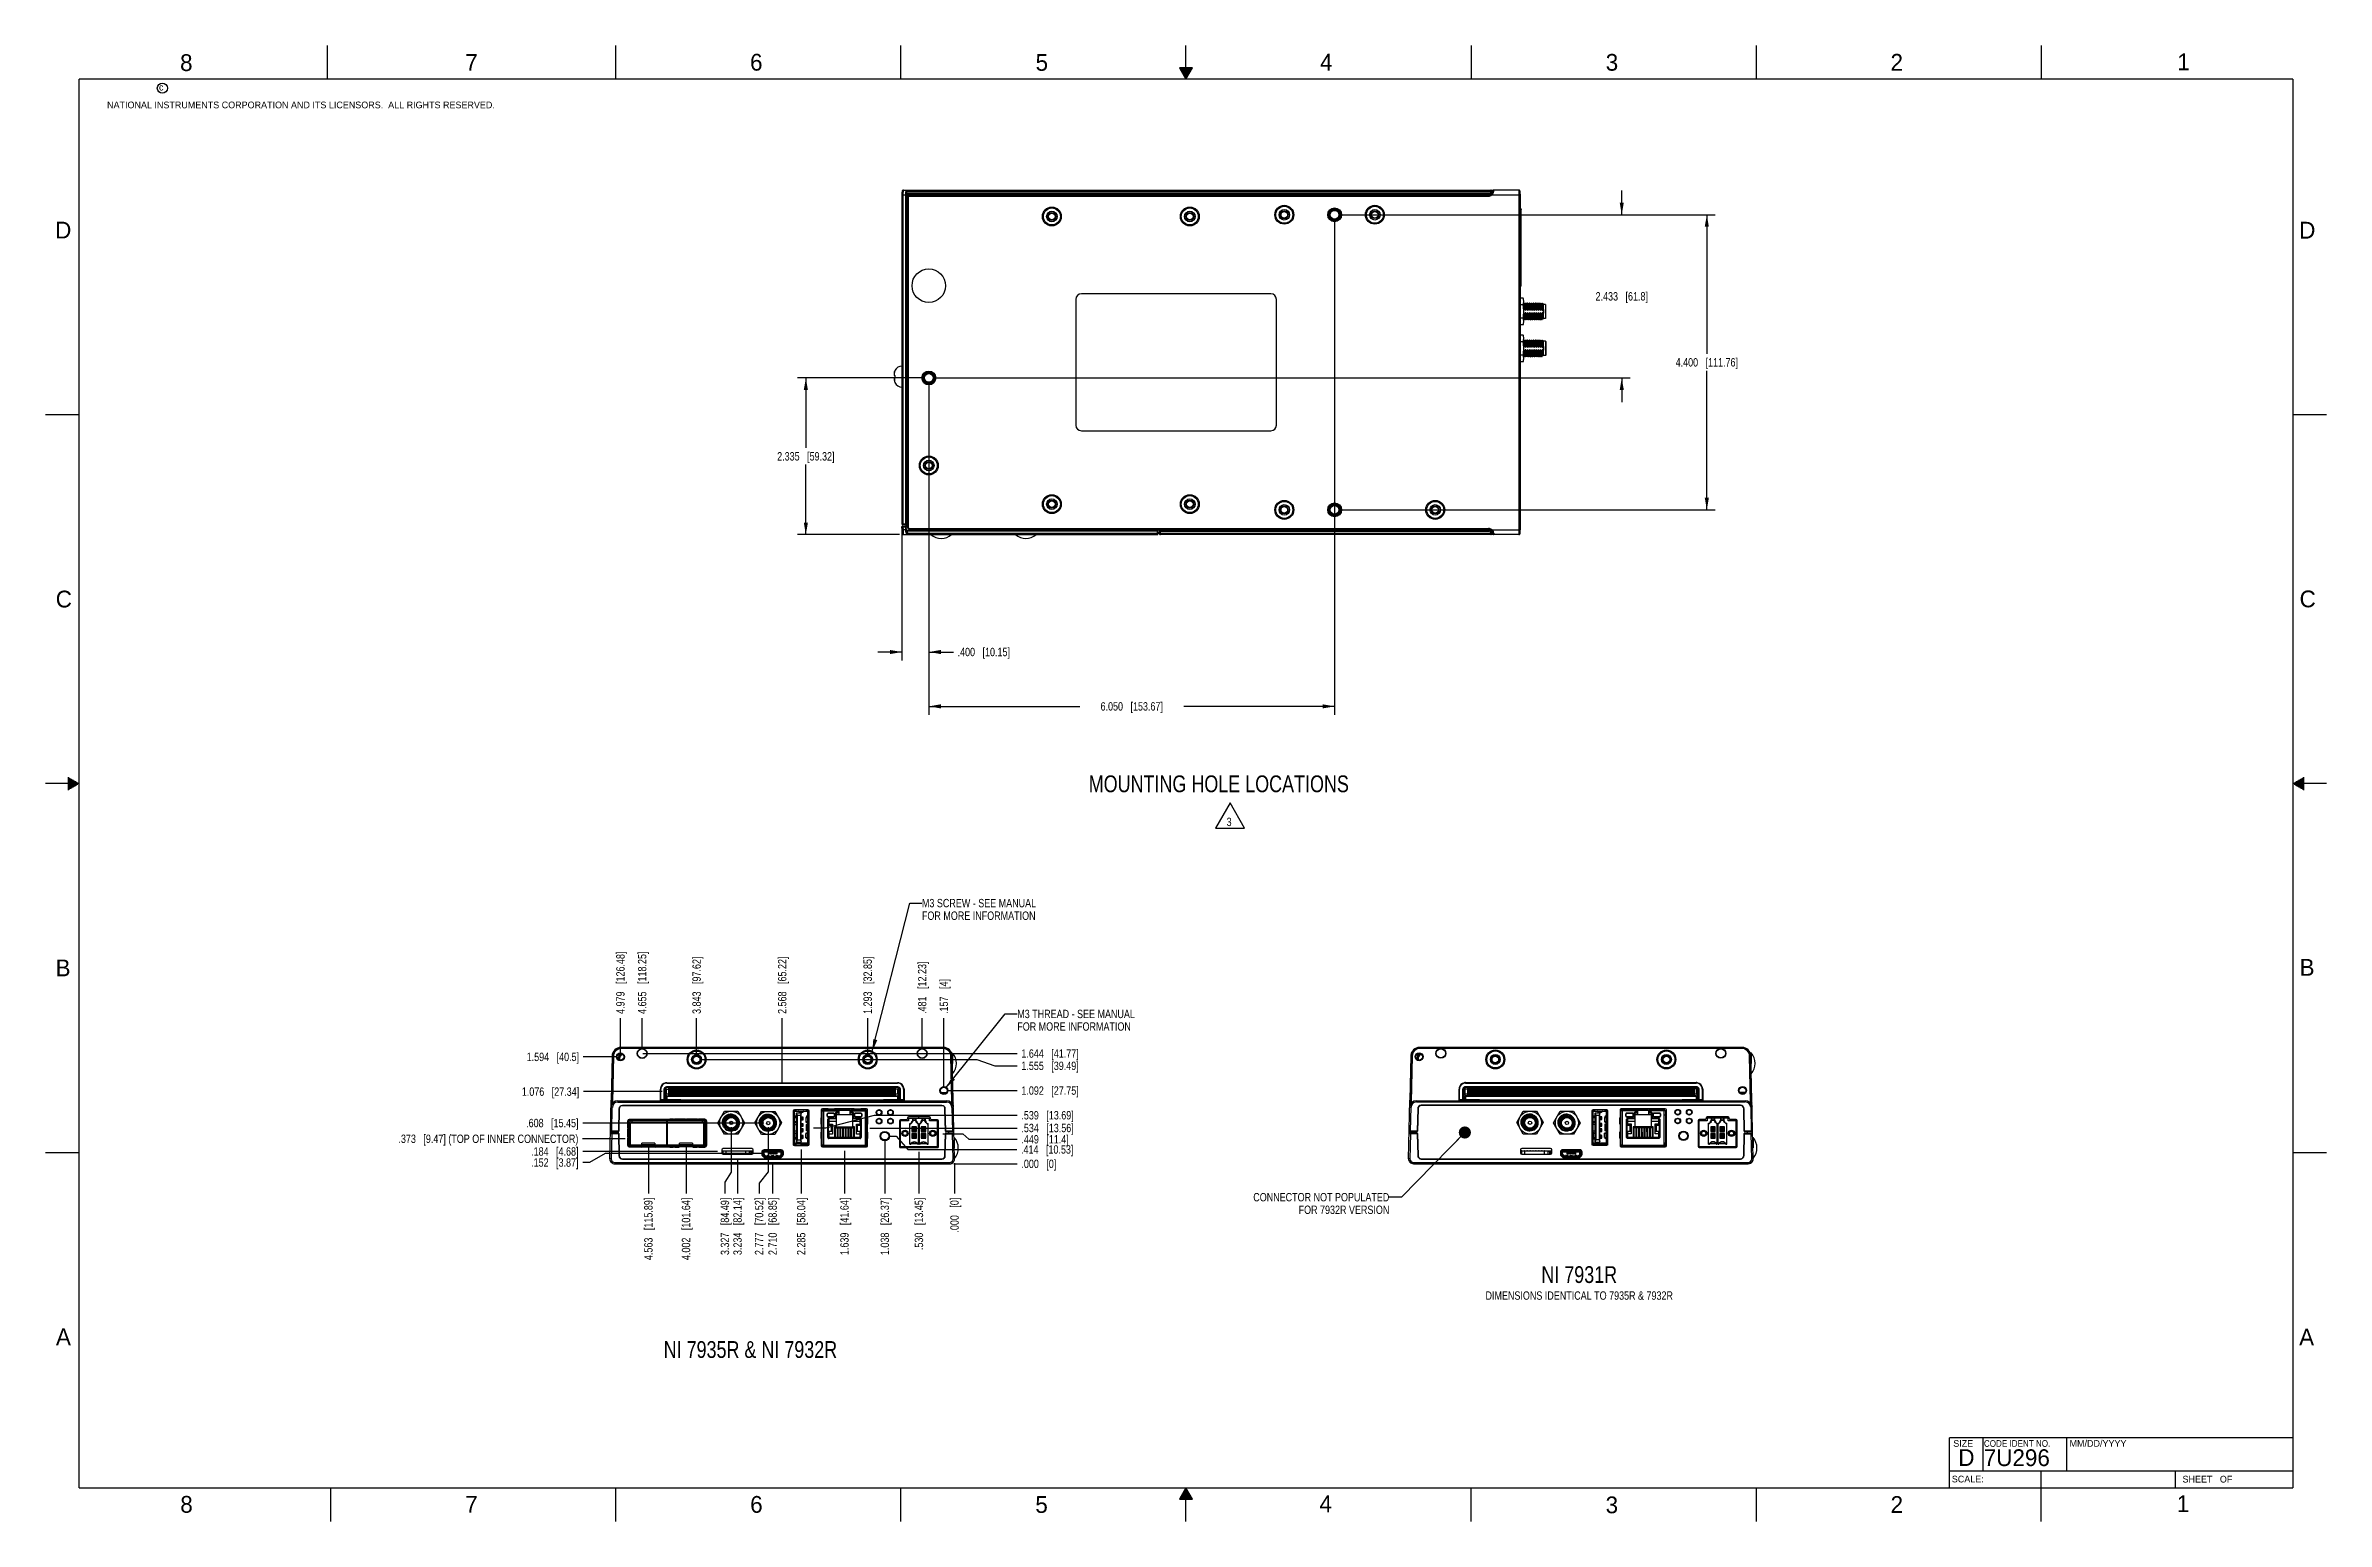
# Model space of a CAD drawing. Header units: inches. Extents: x 0 to 34, y 0 to 22.
import ezdxf

# ---------------------------------------------------------------- set-up
doc = ezdxf.new("R2010")
doc.units = ezdxf.units.IN
doc.header["$LTSCALE"] = 1.87
doc.header["$MEASUREMENT"] = 0
doc.layers.get('0').update_dxf_attribs({"linetype": 'CONTINUOUS'})
doc.layers.add('DETAIL', color=7, linetype='CONTINUOUS')
doc.layers.add('DIMENSIONS', color=7, linetype='CONTINUOUS')
doc.styles.get("Standard").update_dxf_attribs({"font": 'txt', "width": 0.8})
doc.styles.add('TEXTSTYLE_2', font='txt')
doc.styles.add('TEXTSTYLE_3', font='txt', dxfattribs={"width": 0.9})
doc.dimstyles.new('DIMSTYLE_1', dxfattribs={"dimtxt": 0.125, "dimasz": 0.18, "dimexe": 0.125, "dimexo": 0.0625, "dimgap": 0.0625, "dimtad": 0, "dimtih": 1, "dimtoh": 1, "dimdec": 3, "dimzin": 4, "dimdsep": 46, "dimtxsty": 'STANDARD', "dimblk": '_FILLED', "dimblk1": '_FILLED', "dimblk2": '_FILLED', "dimcen": 0.09, "dimadec": 0, "dimazin": 0, "dimtp": 0.01, "dimtm": 0.01, "dimtfac": 1, "dimtdec": 3, "dimtofl": 0, "dimtmove": 0, "dimatfit": 3, "dimldrblk": '_FILLED', "dimfxl": 1, "dimtolj": 1, "dimtzin": 4, "dimarcsym": 0})
doc.dimstyles.new('DIMSTYLE_2', dxfattribs={"dimtxt": 0.125, "dimasz": 0.18, "dimexe": 0.125, "dimexo": 0.0625, "dimgap": 0.03125, "dimtad": 0, "dimtih": 1, "dimtoh": 1, "dimdec": 3, "dimzin": 4, "dimdsep": 46, "dimtxsty": 'STANDARD', "dimblk": '_FILLED', "dimblk1": '_FILLED', "dimblk2": '_FILLED', "dimcen": 0.09, "dimadec": 0, "dimazin": 0, "dimtp": 0.01, "dimtm": 0.01, "dimtfac": 1, "dimtdec": 3, "dimtofl": 0, "dimtmove": 0, "dimatfit": 3, "dimldrblk": '_FILLED', "dimfxl": 1, "dimtolj": 1, "dimtzin": 4, "dimarcsym": 0})
doc.dimstyles.get("Standard").update_dxf_attribs({"dimtxt": 0.125, "dimasz": 0.18, "dimexe": 0.125, "dimexo": 0.0625, "dimgap": 0.09, "dimtad": 0, "dimtih": 1, "dimtoh": 1, "dimdec": 3, "dimzin": 4, "dimdsep": 46, "dimtxsty": 'STANDARD', "dimblk": '_FILLED', "dimblk1": '_FILLED', "dimblk2": '_FILLED', "dimcen": 0.09, "dimadec": 0, "dimazin": 0, "dimtol": 1, "dimtp": 0.01, "dimtm": 0.01, "dimtfac": 1, "dimtdec": 3, "dimtofl": 0, "dimtmove": 0, "dimatfit": 3, "dimldrblk": '_FILLED', "dimfxl": 1, "dimtolj": 1, "dimtzin": 4, "dimarcsym": 0})

msp = doc.modelspace()

# ---------------------------------------------------------------- texts
at = {"color": 2, "linetype": 'CONTINUOUS', "attachment_point": 1, "line_spacing_factor": 0.9}
for s, insert, char_height, width, style in [('8', (2.0046, 21.8713), 0.25, 0.25, 'TEXTSTYLE_2'), ('7', (6.2556, 21.8743), 0.25, 0.25, 'TEXTSTYLE_2'), ('6', (10.5012, 21.8772), 0.25, 0.25, 'TEXTSTYLE_2'), ('5', (14.7577, 21.8747), 0.25, 0.25, 'TEXTSTYLE_2'), ('4', (18.9977, 21.8777), 0.25, 0.25, 'TEXTSTYLE_2'), ('3', (23.257, 21.8759), 0.25, 0.25, 'TEXTSTYLE_2'), ('2', (27.5025, 21.8762), 0.25, 0.25, 'TEXTSTYLE_2'), ('1', (31.7781, 21.8826), 0.25, 0.25, 'TEXTSTYLE_2'), ('NATIONAL INSTRUMENTS CORPORATION AND ITS LICENSORS.  ALL RIGHTS RESERVED.', (0.9162, 21.1657), 0.1, 7.3, 'TEXTSTYLE_2'), ('c', (1.6902, 21.4305), 0.1, 0.1, 'TEXTSTYLE_2'), ('D', (0.1424, 19.375), 0.25, 0.25, 'TEXTSTYLE_2'), ('D', (33.5947, 19.3736), 0.25, 0.25, 'TEXTSTYLE_2'), ('C', (0.1508, 13.8746), 0.25, 0.25, 'TEXTSTYLE_2'), ('C', (33.6004, 13.8767), 0.25, 0.25, 'TEXTSTYLE_2'), ('B', (0.1484, 8.3757), 0.25, 0.25, 'TEXTSTYLE_2'), ('B', (33.6006, 8.3845), 0.25, 0.25, 'TEXTSTYLE_2'), ('A', (0.1541, 2.8761), 0.25, 0.25, 'TEXTSTYLE_2'), ('A', (33.5939, 2.8728), 0.25, 0.25, 'TEXTSTYLE_2'), ('SIZE', (28.4379, 1.2118), 0.1, 0.4, 'TEXTSTYLE_2'), ('CODE IDENT NO.', (28.8949, 1.2115), 0.1, 1.26, 'TEXTSTYLE_3'), ('MM/DD/YYYY', (30.1721, 1.2121), 0.1, 1, 'TEXTSTYLE_2'), ('SCALE:', (28.4164, 0.6806), 0.1, 0.6, 'TEXTSTYLE_2'), ('SHEET   OF', (31.8549, 0.6795), 0.1, 1, 'TEXTSTYLE_2'), ('8', (2.0074, 0.3791), 0.25, 0.25, 'TEXTSTYLE_2'), ('7', (6.2553, 0.3787), 0.25, 0.25, 'TEXTSTYLE_2'), ('6', (10.5033, 0.3784), 0.25, 0.25, 'TEXTSTYLE_2'), ('5', (14.754, 0.3762), 0.25, 0.25, 'TEXTSTYLE_2'), ('4', (18.9884, 0.3869), 0.25, 0.25, 'TEXTSTYLE_2'), ('3', (23.2555, 0.371), 0.25, 0.25, 'TEXTSTYLE_2'), ('2', (27.5035, 0.3763), 0.25, 0.25, 'TEXTSTYLE_2'), ('1', (31.7706, 0.389), 0.25, 0.25, 'TEXTSTYLE_2')]:
    msp.add_mtext(s, dxfattribs=dict(at, insert=insert, char_height=char_height, width=width, style=style))
at = {"color": 7, "linetype": 'CONTINUOUS', "char_height": 0.25, "attachment_point": 1, "line_spacing_factor": 0.9, "style": 'TEXTSTYLE_2'}
for s, insert, width in [('D  ', (28.5128, 1.0764), 0.75), ('7U296', (28.8928, 1.0745), 1.25)]:
    msp.add_mtext(s, dxfattribs=dict(at, insert=insert, width=width))
at = {"layer": 'DETAIL', "color": 2, "linetype": 'CONTINUOUS', "line_spacing_factor": 0.9}
for s, insert, char_height, width, attachment_point in [('MOUNTING HOLE LOCATIONS', (15.5497, 11.1203), 0.25, 4.6, 1), ('M3 SCREW - SEE MANUAL\\PFOR MORE INFORMATION', (13.0637, 9.2795), 0.125, 2.1, 1), ('M3 THREAD - SEE MANUAL\\PFOR MORE INFORMATION', (14.4847, 7.6276), 0.125, 2.2, 1), ('CONNECTOR NOT POPULATED\\PFOR 7932R VERSION', (20.0311, 4.8954), 0.125, 2.3, 3), ('NI 7931R\\P\\H0.125;DIMENSIONS IDENTICAL TO 7935R & 7932R', (22.862, 3.8042), 0.25, 3.7, 2), ('NI 7935R & NI 7932R', (9.2133, 2.6872), 0.25, 3.8, 1)]:
    msp.add_mtext(s, dxfattribs=dict(at, insert=insert, char_height=char_height, width=width, attachment_point=attachment_point))

# ---------------------------------------------------------------- blocks, each defined once
blk = doc.blocks.new('_FILLED')
at = {"color": 0, "linetype": 'BYBLOCK'}
blk.add_solid([(0, 0), (-1, 0.17), (-1, -0.17)], dxfattribs=at)
blk = doc.blocks.new('*D0')
at = {"layer": 'DIMENSIONS', "color": 2, "linetype": 'CONTINUOUS'}
for p, q in [((13.166, 16.983), (13.166, 12.835)), ((12.766, 14.808), (12.766, 12.835)), ((12.766, 12.96), (12.406, 12.96)), ((13.166, 12.96), (13.532, 12.96))]:
    blk.add_line(p, q, dxfattribs=at)
at = {"layer": 'DIMENSIONS', "color": 2, "linetype": 'CONTINUOUS', "xscale": 0.18, "yscale": 0.18, "zscale": 0.18}
blk.add_blockref('_FILLED', (12.766, 12.96), dxfattribs=at)
at = {"layer": 'DIMENSIONS', "color": 2, "linetype": 'CONTINUOUS', "xscale": 0.18, "yscale": 0.18, "zscale": 0.18, "rotation": 180}
blk.add_blockref('_FILLED', (13.166, 12.96), dxfattribs=at)
at = {"layer": 'DIMENSIONS', "color": 2, "linetype": 'CONTINUOUS', "insert": (13.595, 13.023), "char_height": 0.125, "width": 1.225, "attachment_point": 1, "line_spacing_factor": 0.9}
blk.add_mtext('.400{\\Ftxt.shx;\\W1.000000;\\H0.125000; }[10.15]', dxfattribs=at)
blk = doc.blocks.new('*D1')
at = {"layer": 'DIMENSIONS', "color": 2, "linetype": 'CONTINUOUS'}
for p, q in [((13.103, 17.046), (11.208, 17.046)), ((11.333, 17.046), (11.333, 16.003)), ((11.333, 14.71), (11.333, 15.753)), ((12.727, 14.71), (11.208, 14.71))]:
    blk.add_line(p, q, dxfattribs=at)
at = {"layer": 'DIMENSIONS', "color": 2, "linetype": 'CONTINUOUS', "xscale": 0.18, "yscale": 0.18, "zscale": 0.18}
for p, rotation in [((11.333, 17.046), 90), ((11.333, 14.71), 270)]:
    blk.add_blockref('_FILLED', p, dxfattribs=dict(at, rotation=rotation))
at = {"layer": 'DIMENSIONS', "color": 2, "linetype": 'CONTINUOUS', "insert": (11.333, 15.94), "char_height": 0.125, "width": 1.325, "attachment_point": 2, "line_spacing_factor": 0.9}
blk.add_mtext('2.335{\\Ftxt.shx;\\W1.000000;\\H0.125000; }[59.32]', dxfattribs=at)
blk = doc.blocks.new('*D2')
at = {"layer": 'DIMENSIONS', "color": 2, "linetype": 'CONTINUOUS'}
for p, q in [((19.216, 19.379), (19.216, 12.025)), ((13.166, 16.983), (13.166, 12.025)), ((13.166, 12.15), (15.416, 12.15)), ((19.216, 12.15), (16.966, 12.15))]:
    blk.add_line(p, q, dxfattribs=at)
at = {"layer": 'DIMENSIONS', "color": 2, "linetype": 'CONTINUOUS', "xscale": 0.18, "yscale": 0.18, "zscale": 0.18, "rotation": 180}
blk.add_blockref('_FILLED', (13.166, 12.15), dxfattribs=at)
at = {"layer": 'DIMENSIONS', "color": 2, "linetype": 'CONTINUOUS', "xscale": 0.18, "yscale": 0.18, "zscale": 0.18}
blk.add_blockref('_FILLED', (19.216, 12.15), dxfattribs=at)
at = {"layer": 'DIMENSIONS', "color": 2, "linetype": 'CONTINUOUS', "insert": (16.191, 12.212), "char_height": 0.125, "width": 1.425, "attachment_point": 2, "line_spacing_factor": 0.9}
blk.add_mtext('6.050{\\Ftxt.shx;\\W1.000000;\\H0.125000; }[153.67]', dxfattribs=at)
blk = doc.blocks.new('*D3')
at = {"layer": 'DIMENSIONS', "color": 2, "linetype": 'CONTINUOUS'}
for p, q in [((19.278, 19.479), (24.889, 19.479)), ((24.764, 19.479), (24.764, 17.404)), ((24.764, 15.079), (24.764, 17.154)), ((19.278, 15.079), (24.889, 15.079))]:
    blk.add_line(p, q, dxfattribs=at)
at = {"layer": 'DIMENSIONS', "color": 2, "linetype": 'CONTINUOUS', "xscale": 0.18, "yscale": 0.18, "zscale": 0.18}
for p, rotation in [((24.764, 19.479), 90), ((24.764, 15.079), 270)]:
    blk.add_blockref('_FILLED', p, dxfattribs=dict(at, rotation=rotation))
at = {"layer": 'DIMENSIONS', "color": 2, "linetype": 'CONTINUOUS', "insert": (24.764, 17.341), "char_height": 0.125, "width": 1.425, "attachment_point": 2, "line_spacing_factor": 0.9}
blk.add_mtext('4.400{\\Ftxt.shx;\\W1.000000;\\H0.125000; }[111.76]', dxfattribs=at)
blk = doc.blocks.new('*D4')
at = {"layer": 'DIMENSIONS', "color": 2, "linetype": 'CONTINUOUS'}
for p, q in [((23.496, 19.479), (23.496, 19.839)), ((19.278, 19.479), (23.621, 19.479)), ((13.228, 17.046), (23.621, 17.046)), ((23.496, 17.046), (23.496, 16.686))]:
    blk.add_line(p, q, dxfattribs=at)
at = {"layer": 'DIMENSIONS', "color": 2, "linetype": 'CONTINUOUS', "xscale": 0.18, "yscale": 0.18, "zscale": 0.18}
for p, rotation in [((23.496, 19.479), 270), ((23.496, 17.046), 90)]:
    blk.add_blockref('_FILLED', p, dxfattribs=dict(at, rotation=rotation))
at = {"layer": 'DIMENSIONS', "color": 2, "linetype": 'CONTINUOUS', "insert": (23.496, 18.325), "char_height": 0.125, "width": 1.225, "attachment_point": 2, "line_spacing_factor": 0.9}
blk.add_mtext('2.433{\\Ftxt.shx;\\W1.000000;\\H0.125000; }[61.8]', dxfattribs=at)
blk = doc.blocks.new('*D5')
at = {"layer": 'DIMENSIONS', "color": 2, "linetype": 'CONTINUOUS'}
blk.add_line((13.548, 5.342), (13.548, 4.888), dxfattribs=at)
at = {"layer": 'DIMENSIONS', "color": 2, "linetype": 'CONTINUOUS', "insert": (13.486, 4.825), "char_height": 0.125, "width": 0.825, "attachment_point": 3, "rotation": 90, "line_spacing_factor": 0.9}
blk.add_mtext('.000{\\Ftxt.shx;\\W1.000000;\\H0.125000; }[0]', dxfattribs=at)
blk = doc.blocks.new('*D6')
at = {"layer": 'DIMENSIONS', "color": 2, "linetype": 'CONTINUOUS'}
blk.add_line((13.019, 5.509), (13.019, 4.888), dxfattribs=at)
at = {"layer": 'DIMENSIONS', "color": 2, "linetype": 'CONTINUOUS', "insert": (12.956, 4.825), "char_height": 0.125, "width": 1.225, "attachment_point": 3, "rotation": 90, "line_spacing_factor": 0.9}
blk.add_mtext('.530{\\Ftxt.shx;\\W1.000000;\\H0.125000; }[13.45]', dxfattribs=at)
blk = doc.blocks.new('*D7')
at = {"layer": 'DIMENSIONS', "color": 2, "linetype": 'CONTINUOUS'}
blk.add_line((13.548, 5.342), (13.548, 4.888), dxfattribs=at)
at = {"layer": 'DIMENSIONS', "color": 2, "linetype": 'CONTINUOUS', "insert": (13.486, 4.825), "char_height": 0.125, "width": 0.825, "attachment_point": 3, "rotation": 90, "line_spacing_factor": 0.9}
blk.add_mtext('.000{\\Ftxt.shx;\\W1.000000;\\H0.125000; }[0]', dxfattribs=at)
blk = doc.blocks.new('*D8')
at = {"layer": 'DIMENSIONS', "color": 2, "linetype": 'CONTINUOUS'}
blk.add_line((12.51, 5.682), (12.51, 4.888), dxfattribs=at)
at = {"layer": 'DIMENSIONS', "color": 2, "linetype": 'CONTINUOUS', "insert": (12.448, 4.825), "char_height": 0.125, "width": 1.325, "attachment_point": 3, "rotation": 90, "line_spacing_factor": 0.9}
blk.add_mtext('1.038{\\Ftxt.shx;\\W1.000000;\\H0.125000; }[26.37]', dxfattribs=at)
blk = doc.blocks.new('*D9')
at = {"layer": 'DIMENSIONS', "color": 2, "linetype": 'CONTINUOUS'}
blk.add_line((11.909, 5.522), (11.909, 4.888), dxfattribs=at)
at = {"layer": 'DIMENSIONS', "color": 2, "linetype": 'CONTINUOUS', "insert": (11.846, 4.825), "char_height": 0.125, "width": 1.325, "attachment_point": 3, "rotation": 90, "line_spacing_factor": 0.9}
blk.add_mtext('1.639{\\Ftxt.shx;\\W1.000000;\\H0.125000; }[41.64]', dxfattribs=at)
blk = doc.blocks.new('*D10')
at = {"layer": 'DIMENSIONS', "color": 2, "linetype": 'CONTINUOUS'}
blk.add_line((11.263, 5.542), (11.263, 4.888), dxfattribs=at)
at = {"layer": 'DIMENSIONS', "color": 2, "linetype": 'CONTINUOUS', "insert": (11.201, 4.825), "char_height": 0.125, "width": 1.325, "attachment_point": 3, "rotation": 90, "line_spacing_factor": 0.9}
blk.add_mtext('2.285{\\Ftxt.shx;\\W1.000000;\\H0.125000; }[58.04]', dxfattribs=at)
blk = doc.blocks.new('*D11')
at = {"layer": 'DIMENSIONS', "color": 2, "linetype": 'CONTINUOUS'}
blk.add_line((10.314, 5.409), (10.314, 4.888), dxfattribs=at)
at = {"layer": 'DIMENSIONS', "color": 2, "linetype": 'CONTINUOUS', "insert": (10.252, 4.825), "char_height": 0.125, "width": 1.325, "attachment_point": 3, "rotation": 90, "line_spacing_factor": 0.9}
blk.add_mtext('3.234{\\Ftxt.shx;\\W1.000000;\\H0.125000; }[82.14]', dxfattribs=at)
blk = doc.blocks.new('*D12')
at = {"layer": 'DIMENSIONS', "color": 2, "linetype": 'CONTINUOUS'}
blk.add_line((10.838, 5.351), (10.838, 4.888), dxfattribs=at)
at = {"layer": 'DIMENSIONS', "color": 2, "linetype": 'CONTINUOUS', "insert": (10.775, 4.825), "char_height": 0.125, "width": 1.325, "attachment_point": 3, "rotation": 90, "line_spacing_factor": 0.9}
blk.add_mtext('2.710{\\Ftxt.shx;\\W1.000000;\\H0.125000; }[68.85]', dxfattribs=at)
blk = doc.blocks.new('*D13')
at = {"layer": 'DIMENSIONS', "color": 2, "linetype": 'CONTINUOUS'}
blk.add_line((9.547, 5.577), (9.547, 4.888), dxfattribs=at)
at = {"layer": 'DIMENSIONS', "color": 2, "linetype": 'CONTINUOUS', "insert": (9.484, 4.825), "char_height": 0.125, "width": 1.425, "attachment_point": 3, "rotation": 90, "line_spacing_factor": 0.9}
blk.add_mtext('4.002{\\Ftxt.shx;\\W1.000000;\\H0.125000; }[101.64]', dxfattribs=at)
blk = doc.blocks.new('*D14')
at = {"layer": 'DIMENSIONS', "color": 2, "linetype": 'CONTINUOUS'}
blk.add_line((8.985, 5.577), (8.985, 4.888), dxfattribs=at)
at = {"layer": 'DIMENSIONS', "color": 2, "linetype": 'CONTINUOUS', "insert": (8.923, 4.825), "char_height": 0.125, "width": 1.425, "attachment_point": 3, "rotation": 90, "line_spacing_factor": 0.9}
blk.add_mtext('4.563{\\Ftxt.shx;\\W1.000000;\\H0.125000; }[115.89]', dxfattribs=at)
blk = doc.blocks.new('*D15')
at = {"layer": 'DIMENSIONS', "color": 2, "linetype": 'CONTINUOUS'}
for p, q in [((10.222, 5.878), (10.222, 5.208)), ((10.222, 5.208), (10.126, 5.056)), ((10.126, 5.056), (10.126, 4.888))]:
    blk.add_line(p, q, dxfattribs=at)
at = {"layer": 'DIMENSIONS', "color": 2, "linetype": 'CONTINUOUS', "insert": (10.064, 4.825), "char_height": 0.125, "width": 1.325, "attachment_point": 3, "rotation": 90, "line_spacing_factor": 0.9}
blk.add_mtext('3.327{\\Ftxt.shx;\\W1.000000;\\H0.125000; }[84.49]', dxfattribs=at)
blk = doc.blocks.new('*D16')
at = {"layer": 'DIMENSIONS', "color": 2, "linetype": 'CONTINUOUS'}
for p, q in [((10.772, 5.876), (10.772, 5.213)), ((10.772, 5.213), (10.636, 5.043)), ((10.636, 5.043), (10.636, 4.888))]:
    blk.add_line(p, q, dxfattribs=at)
at = {"layer": 'DIMENSIONS', "color": 2, "linetype": 'CONTINUOUS', "insert": (10.573, 4.825), "char_height": 0.125, "width": 1.325, "attachment_point": 3, "rotation": 90, "line_spacing_factor": 0.9}
blk.add_mtext('2.777{\\Ftxt.shx;\\W1.000000;\\H0.125000; }[70.52]', dxfattribs=at)
blk = doc.blocks.new('*D17')
at = {"layer": 'DIMENSIONS', "color": 2, "linetype": 'CONTINUOUS'}
blk.add_line((8.569, 6.987), (8.569, 7.503), dxfattribs=at)
at = {"layer": 'DIMENSIONS', "color": 2, "linetype": 'CONTINUOUS', "insert": (8.506, 7.565), "char_height": 0.125, "width": 1.425, "attachment_point": 1, "rotation": 90, "line_spacing_factor": 0.9}
blk.add_mtext('4.979{\\Ftxt.shx;\\W1.000000;\\H0.125000; }[126.48]', dxfattribs=at)
blk = doc.blocks.new('*D18')
at = {"layer": 'DIMENSIONS', "color": 2, "linetype": 'CONTINUOUS'}
blk.add_line((8.893, 7.037), (8.893, 7.503), dxfattribs=at)
at = {"layer": 'DIMENSIONS', "color": 2, "linetype": 'CONTINUOUS', "insert": (8.83, 7.565), "char_height": 0.125, "width": 1.425, "attachment_point": 1, "rotation": 90, "line_spacing_factor": 0.9}
blk.add_mtext('4.655{\\Ftxt.shx;\\W1.000000;\\H0.125000; }[118.25]', dxfattribs=at)
blk = doc.blocks.new('*D19')
at = {"layer": 'DIMENSIONS', "color": 2, "linetype": 'CONTINUOUS'}
blk.add_line((9.705, 6.948), (9.705, 7.503), dxfattribs=at)
at = {"layer": 'DIMENSIONS', "color": 2, "linetype": 'CONTINUOUS', "insert": (9.642, 7.565), "char_height": 0.125, "width": 1.325, "attachment_point": 1, "rotation": 90, "line_spacing_factor": 0.9}
blk.add_mtext('3.843{\\Ftxt.shx;\\W1.000000;\\H0.125000; }[97.62]', dxfattribs=at)
blk = doc.blocks.new('*D20')
at = {"layer": 'DIMENSIONS', "color": 2, "linetype": 'CONTINUOUS'}
blk.add_line((12.255, 6.948), (12.255, 7.503), dxfattribs=at)
at = {"layer": 'DIMENSIONS', "color": 2, "linetype": 'CONTINUOUS', "insert": (12.192, 7.565), "char_height": 0.125, "width": 1.325, "attachment_point": 1, "rotation": 90, "line_spacing_factor": 0.9}
blk.add_mtext('1.293{\\Ftxt.shx;\\W1.000000;\\H0.125000; }[32.85]', dxfattribs=at)
blk = doc.blocks.new('*D21')
at = {"layer": 'DIMENSIONS', "color": 2, "linetype": 'CONTINUOUS'}
blk.add_line((13.067, 7.037), (13.067, 7.503), dxfattribs=at)
at = {"layer": 'DIMENSIONS', "color": 2, "linetype": 'CONTINUOUS', "insert": (13.004, 7.565), "char_height": 0.125, "width": 1.225, "attachment_point": 1, "rotation": 90, "line_spacing_factor": 0.9}
blk.add_mtext('.481{\\Ftxt.shx;\\W1.000000;\\H0.125000; }[12.23]', dxfattribs=at)
blk = doc.blocks.new('*D22')
at = {"layer": 'DIMENSIONS', "color": 2, "linetype": 'CONTINUOUS'}
blk.add_line((13.391, 6.485), (13.391, 7.503), dxfattribs=at)
at = {"layer": 'DIMENSIONS', "color": 2, "linetype": 'CONTINUOUS', "insert": (13.328, 7.565), "char_height": 0.125, "width": 0.825, "attachment_point": 1, "rotation": 90, "line_spacing_factor": 0.9}
blk.add_mtext('.157{\\Ftxt.shx;\\W1.000000;\\H0.125000; }[4]', dxfattribs=at)
blk = doc.blocks.new('*D23')
at = {"layer": 'DIMENSIONS', "color": 2, "linetype": 'CONTINUOUS'}
blk.add_line((10.98, 6.543), (10.98, 7.503), dxfattribs=at)
at = {"layer": 'DIMENSIONS', "color": 2, "linetype": 'CONTINUOUS', "insert": (10.918, 7.565), "char_height": 0.125, "width": 1.325, "attachment_point": 1, "rotation": 90, "line_spacing_factor": 0.9}
blk.add_mtext('2.568{\\Ftxt.shx;\\W1.000000;\\H0.125000; }[65.22]', dxfattribs=at)
blk = doc.blocks.new('*D24')
at = {"layer": 'DIMENSIONS', "color": 2, "linetype": 'CONTINUOUS'}
blk.add_line((13.538, 5.33), (14.483, 5.33), dxfattribs=at)
at = {"layer": 'DIMENSIONS', "color": 2, "linetype": 'CONTINUOUS', "insert": (14.546, 5.393), "char_height": 0.125, "width": 0.825, "attachment_point": 1, "line_spacing_factor": 0.9}
blk.add_mtext('.000{\\Ftxt.shx;\\W1.000000;\\H0.125000; }[0]', dxfattribs=at)
blk = doc.blocks.new('*D25')
at = {"layer": 'DIMENSIONS', "color": 2, "linetype": 'CONTINUOUS'}
blk.add_line((8.901, 6.975), (14.483, 6.975), dxfattribs=at)
at = {"layer": 'DIMENSIONS', "color": 2, "linetype": 'CONTINUOUS', "insert": (14.546, 7.037), "char_height": 0.125, "width": 1.325, "attachment_point": 1, "line_spacing_factor": 0.9}
blk.add_mtext('1.644{\\Ftxt.shx;\\W1.000000;\\H0.125000; }[41.77]', dxfattribs=at)
blk = doc.blocks.new('*D26')
at = {"layer": 'DIMENSIONS', "color": 2, "linetype": 'CONTINUOUS'}
blk.add_line((13.538, 5.33), (14.483, 5.33), dxfattribs=at)
at = {"layer": 'DIMENSIONS', "color": 2, "linetype": 'CONTINUOUS', "insert": (14.546, 5.393), "char_height": 0.125, "width": 0.825, "attachment_point": 1, "line_spacing_factor": 0.9}
blk.add_mtext('.000{\\Ftxt.shx;\\W1.000000;\\H0.125000; }[0]', dxfattribs=at)
blk = doc.blocks.new('*D27')
at = {"layer": 'DIMENSIONS', "color": 2, "linetype": 'CONTINUOUS'}
blk.add_line((13.453, 6.423), (14.483, 6.423), dxfattribs=at)
at = {"layer": 'DIMENSIONS', "color": 2, "linetype": 'CONTINUOUS', "insert": (14.546, 6.485), "char_height": 0.125, "width": 1.325, "attachment_point": 1, "line_spacing_factor": 0.9}
blk.add_mtext('1.092{\\Ftxt.shx;\\W1.000000;\\H0.125000; }[27.75]', dxfattribs=at)
blk = doc.blocks.new('*D28')
at = {"layer": 'DIMENSIONS', "color": 2, "linetype": 'CONTINUOUS'}
for p, q in [((9.75, 6.885), (13.88, 6.885)), ((13.88, 6.885), (14.151, 6.791)), ((14.151, 6.791), (14.483, 6.791))]:
    blk.add_line(p, q, dxfattribs=at)
at = {"layer": 'DIMENSIONS', "color": 2, "linetype": 'CONTINUOUS', "insert": (14.546, 6.854), "char_height": 0.125, "width": 1.325, "attachment_point": 1, "line_spacing_factor": 0.9}
blk.add_mtext('1.555{\\Ftxt.shx;\\W1.000000;\\H0.125000; }[39.49]', dxfattribs=at)
blk = doc.blocks.new('*D29')
at = {"layer": 'DIMENSIONS', "color": 2, "linetype": 'CONTINUOUS'}
blk.add_line((8.506, 6.925), (8.014, 6.925), dxfattribs=at)
at = {"layer": 'DIMENSIONS', "color": 2, "linetype": 'CONTINUOUS', "insert": (7.952, 6.987), "char_height": 0.125, "width": 1.225, "attachment_point": 3, "line_spacing_factor": 0.9}
blk.add_mtext('1.594{\\Ftxt.shx;\\W1.000000;\\H0.125000; }[40.5]', dxfattribs=at)
blk = doc.blocks.new('*D30')
at = {"layer": 'DIMENSIONS', "color": 2, "linetype": 'CONTINUOUS'}
for p, q in [((13.373, 5.779), (13.673, 5.779)), ((13.673, 5.779), (13.762, 5.696)), ((13.762, 5.696), (14.483, 5.696))]:
    blk.add_line(p, q, dxfattribs=at)
at = {"layer": 'DIMENSIONS', "color": 2, "linetype": 'CONTINUOUS', "insert": (14.546, 5.759), "char_height": 0.125, "width": 1.125, "attachment_point": 1, "line_spacing_factor": 0.9}
blk.add_mtext('.449{\\Ftxt.shx;\\W1.000000;\\H0.125000; }[11.4]', dxfattribs=at)
blk = doc.blocks.new('*D31')
at = {"layer": 'DIMENSIONS', "color": 2, "linetype": 'CONTINUOUS'}
for p, q in [((12.572, 5.745), (12.677, 5.745)), ((12.677, 5.745), (12.854, 5.545)), ((12.854, 5.545), (14.479, 5.545))]:
    blk.add_line(p, q, dxfattribs=at)
at = {"layer": 'DIMENSIONS', "color": 2, "linetype": 'CONTINUOUS', "insert": (14.541, 5.607), "char_height": 0.125, "width": 1.225, "attachment_point": 1, "line_spacing_factor": 0.9}
blk.add_mtext('.414{\\Ftxt.shx;\\W1.000000;\\H0.125000; }[10.53]', dxfattribs=at)
blk = doc.blocks.new('*D32')
at = {"layer": 'DIMENSIONS', "color": 2, "linetype": 'CONTINUOUS'}
blk.add_line((12.286, 5.864), (14.483, 5.864), dxfattribs=at)
at = {"layer": 'DIMENSIONS', "color": 2, "linetype": 'CONTINUOUS', "insert": (14.546, 5.927), "char_height": 0.125, "width": 1.225, "attachment_point": 1, "line_spacing_factor": 0.9}
blk.add_mtext('.534{\\Ftxt.shx;\\W1.000000;\\H0.125000; }[13.56]', dxfattribs=at)
blk = doc.blocks.new('*D33')
at = {"layer": 'DIMENSIONS', "color": 2, "linetype": 'CONTINUOUS'}
for p, q in [((11.446, 5.869), (11.629, 5.869)), ((11.629, 5.869), (12.356, 6.055)), ((12.356, 6.055), (14.483, 6.055))]:
    blk.add_line(p, q, dxfattribs=at)
at = {"layer": 'DIMENSIONS', "color": 2, "linetype": 'CONTINUOUS', "insert": (14.546, 6.117), "char_height": 0.125, "width": 1.225, "attachment_point": 1, "line_spacing_factor": 0.9}
blk.add_mtext('.539{\\Ftxt.shx;\\W1.000000;\\H0.125000; }[13.69]', dxfattribs=at)
blk = doc.blocks.new('*D34')
at = {"layer": 'DIMENSIONS', "color": 2, "linetype": 'CONTINUOUS'}
blk.add_line((10.709, 5.938), (8.006, 5.938), dxfattribs=at)
at = {"layer": 'DIMENSIONS', "color": 2, "linetype": 'CONTINUOUS', "insert": (7.944, 6.001), "char_height": 0.125, "width": 1.225, "attachment_point": 3, "line_spacing_factor": 0.9}
blk.add_mtext('.608{\\Ftxt.shx;\\W1.000000;\\H0.125000; }[15.45]', dxfattribs=at)
blk = doc.blocks.new('*D35')
at = {"layer": 'DIMENSIONS', "color": 2, "linetype": 'CONTINUOUS'}
blk.add_line((10.017, 5.514), (8.006, 5.514), dxfattribs=at)
at = {"layer": 'DIMENSIONS', "color": 2, "linetype": 'CONTINUOUS', "insert": (7.944, 5.577), "char_height": 0.125, "width": 1.125, "attachment_point": 3, "line_spacing_factor": 0.9}
blk.add_mtext('.184{\\Ftxt.shx;\\W1.000000;\\H0.125000; }[4.68]', dxfattribs=at)
blk = doc.blocks.new('*D36')
at = {"layer": 'DIMENSIONS', "color": 2, "linetype": 'CONTINUOUS'}
for p, q in [((8.342, 5.483), (8.106, 5.35)), ((10.717, 5.483), (8.342, 5.483)), ((8.106, 5.35), (8.006, 5.35))]:
    blk.add_line(p, q, dxfattribs=at)
at = {"layer": 'DIMENSIONS', "color": 2, "linetype": 'CONTINUOUS', "insert": (7.944, 5.412), "char_height": 0.125, "width": 1.125, "attachment_point": 3, "line_spacing_factor": 0.9}
blk.add_mtext('.152{\\Ftxt.shx;\\W1.000000;\\H0.125000; }[3.87]', dxfattribs=at)
blk = doc.blocks.new('*D37')
at = {"layer": 'DIMENSIONS', "color": 2, "linetype": 'CONTINUOUS'}
blk.add_line((9.192, 6.407), (8.017, 6.407), dxfattribs=at)
at = {"layer": 'DIMENSIONS', "color": 2, "linetype": 'CONTINUOUS', "insert": (7.954, 6.469), "char_height": 0.125, "width": 1.325, "attachment_point": 3, "line_spacing_factor": 0.9}
blk.add_mtext('1.076{\\Ftxt.shx;\\W1.000000;\\H0.125000; }[27.34]', dxfattribs=at)
blk = doc.blocks.new('*D38')
at = {"layer": 'DIMENSIONS', "color": 2, "linetype": 'CONTINUOUS'}
blk.add_line((8.642, 5.703), (8.004, 5.703), dxfattribs=at)
at = {"layer": 'DIMENSIONS', "color": 2, "linetype": 'CONTINUOUS', "insert": (7.942, 5.766), "char_height": 0.125, "width": 3.625, "attachment_point": 3, "line_spacing_factor": 0.9}
blk.add_mtext('.373{\\Ftxt.shx;\\W1.000000;\\H0.125000; }[9.47] (TOP OF INNER CONNECTOR)', dxfattribs=at)
blk = doc.blocks.new('FLAG_TRIANGLE_BL0', base_point=(17.658, 10.525))
at = {"layer": 'DETAIL', "color": 2, "linetype": 'CONTINUOUS'}
for p, q in [((17.658, 10.712), (17.441, 10.337)), ((17.874, 10.337), (17.658, 10.712)), ((17.441, 10.337), (17.874, 10.337))]:
    blk.add_line(p, q, dxfattribs=at)
at = {"layer": 'DETAIL', "color": 2, "linetype": 'CONTINUOUS', "width": 0.8}
blk.add_text('3', height=0.125, dxfattribs=at).set_placement((17.606, 10.366))

# ---------------------------------------------------------------- dimensions: what is measured, and where the dimension line sits
at = {"layer": 'DIMENSIONS', "color": 2, "linetype": 'CONTINUOUS'}
for base, p1, p2, angle, picture, middle in [((23.4961, 19.4787), (13.1656, 17.0457), (19.2156, 19.4787), 90, '*D4', (23.4961, 18.2622)), ((24.7642, 19.4787), (19.2156, 15.0787), (19.2156, 19.4787), 90, '*D3', (24.7642, 17.2787)), ((11.3334, 14.7103), (13.1656, 17.0457), (12.7896, 14.7103), 270, '*D1', (11.3334, 15.878))]:
    dim = msp.add_linear_dim(base=base, p1=p1, p2=p2, angle=angle, dimstyle='DIMSTYLE_1', dxfattribs=at)
    dim.commit()
    dim.dimension.update_dxf_attribs({"geometry": picture, "text_midpoint": middle, "dimtype": 160})
for base, p1, p2, picture, middle in [((19.2156, 12.1499), (13.1656, 17.0457), (19.2156, 19.4419), '*D2', (16.1906, 12.1499)), ((13.1656, 12.9603), (12.766, 14.8701), (13.1656, 17.0457), '*D0', (14.2072, 12.9603))]:
    dim = msp.add_linear_dim(base=base, p1=p1, p2=p2, dimstyle='DIMSTYLE_1', dxfattribs=at)
    dim.commit()
    dim.dimension.update_dxf_attribs({"geometry": picture, "text_midpoint": middle, "dimtype": 160})
for feature_location, offset, dtype, origin, picture, middle in [((8.5688, 6.9873), (0, 0.5153), 1, (13.5482, 6.9248), '*D17', (8.5688, 8.2776)), ((8.8928, 7.0373), (0, 0.4653), 1, (13.5482, 6.9748), '*D18', (8.8928, 8.2776)), ((9.7048, 6.9476), (0, 0.555), 1, (13.5482, 6.8851), '*D19', (9.7048, 8.2276)), ((10.9803, 6.5432), (0, 0.9594), 1, (13.5482, 6.4807), '*D23', (10.9803, 8.2276)), ((12.2548, 6.9476), (0, 0.555), 1, (13.5482, 6.8851), '*D20', (12.2548, 8.2276)), ((13.0668, 7.0373), (0, 0.4653), 1, (13.5482, 6.9748), '*D21', (13.0668, 8.1776)), ((13.3908, 6.4853), (0, 1.0173), 1, (13.5482, 6.4228), '*D22', (13.3908, 7.9776)), ((8.50633, 6.92479), (-0.4922, 0), 0, (8.56883, 5.33031), '*D29', (7.33913, 6.92479)), ((8.90148, 6.97479), (5.58177, 0), 0, (13.47522, 5.33031), '*D25', (15.20825, 6.97479)), ((9.75, 6.8851), (4.7332, -0.0937), 0, (12.2548, 5.3303), '*D28', (15.2082, 6.7914)), ((9.192, 6.4067), (-1.1753, 0), 0, (9.2545, 5.3303), '*D37', (7.2917, 6.4067)), ((13.45333, 6.42279), (1.02991, 0), 0, (13.39083, 5.33031), '*D27', (15.20825, 6.42279)), ((11.4461, 5.8695), (3.0371, 0.1853), 0, (11.3836, 5.3303), '*D33', (15.1582, 6.0548)), ((10.7091, 5.9385), (-2.7028, 0), 0, (10.7716, 5.3303), '*D34', (7.3314, 5.9385)), ((10.2216405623, 5.8779730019), (-0.0955352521, -0.9901611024), 0, (13.5482073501, 5.9404730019), '*D15', (10.1261053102, 4.1628118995)), ((10.7716405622, 5.8759730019), (-0.135927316, -0.9881611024), 0, (13.5482073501, 5.9384730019), '*D16', (10.6357132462, 4.1628118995)), ((12.286, 5.8643), (2.1973, 0), 0, (12.2235, 5.3303), '*D32', (15.1582, 5.8643)), ((10.0168, 5.5145), (-2.0104, 0), 0, (10.0793, 5.3303), '*D35', (7.3814, 5.5145)), ((10.7166, 5.4826), (-2.7102, -0.1328), 0, (10.7791, 5.3303), '*D36', (7.3814, 5.3498)), ((8.9855, 5.5769), (0, -0.6891), 1, (13.5482, 5.6394), '*D14', (8.9855, 4.1128)), ((9.5465, 5.5769), (0, -0.6891), 1, (13.5482, 5.6394), '*D13', (9.5465, 4.1128)), ((10.3143, 5.4095), (0, -0.5217), 1, (13.5482, 5.472), '*D11', (10.3143, 4.1628)), ((11.2631, 5.542), (0, -0.6542), 1, (13.5482, 5.6045), '*D10', (11.2631, 4.1628)), ((11.9089, 5.5218), (0, -0.634), 1, (13.5482, 5.5843), '*D9', (11.9089, 4.1628)), ((12.51, 5.682), (0, -0.7942), 1, (13.5482, 5.7445), '*D8', (12.51, 4.1628)), ((12.57232, 5.74479), (1.90627, -0.19979), 0, (12.50982, 5.33031), '*D31', (15.15359, 5.545)), ((13.018706, 5.508812), (0, -0.621), 1, (13.548207, 5.404904), '*D6', (13.018706, 4.212812)), ((13.3728, 5.7792), (1.1105, -0.083), 0, (13.3103, 5.3303), '*D30', (15.1082, 5.6962)), ((10.83774, 5.35136), (0, -0.46354), 1, (13.54821, 5.41386), '*D12', (10.83774, 4.16281)), ((13.5377247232, 5.3303118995), (0.9455228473, 0), 0, (13.4752247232, 5.3303118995), '*D24', (14.9582475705, 5.3303118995)), ((13.5377247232, 5.3303118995), (0.9455228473, 0), 0, (13.4752247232, 5.3303118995), '*D26', (14.9582475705, 5.3303118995)), ((13.5482073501, 5.3424043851), (0, -0.4545924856), 1, (13.5482073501, 5.4049043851), '*D5', (13.5482073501, 4.4128118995)), ((13.5482073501, 5.3424043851), (0, -0.4545924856), 1, (13.5482073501, 5.4049043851), '*D7', (13.5482073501, 4.4128118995))]:
    dim = msp.add_ordinate_dim(feature_location=feature_location, offset=offset, dtype=dtype, origin=origin, dimstyle='DIMSTYLE_2', dxfattribs=at)
    dim.commit()
    dim.dimension.update_dxf_attribs({"geometry": picture, "text_midpoint": middle})
dim = msp.add_ordinate_dim(feature_location=(8.6424, 5.7032), offset=(-0.6384, 0), dtype=0, origin=(8.7049, 5.3303), text='<> (TOP OF INNER CONNECTOR)', dimstyle='DIMSTYLE_2', dxfattribs=at)
dim.commit()
dim.dimension.update_dxf_attribs({"geometry": '*D38', "text_midpoint": (6.129, 5.7032)})

# ---------------------------------------------------------------- linework, layer by layer
at = {"color": 2, "linetype": 'CONTINUOUS'}
for p, q in [((4.2, 21.5), (4.2, 22)), ((8.5, 21.5), (8.5, 22)), ((12.75, 21.5), (12.75, 22)), ((17, 21.5), (17, 22)), ((21.25, 22), (21.25, 21.5)), ((25.5, 22), (25.5, 21.5)), ((29.75, 22), (29.75, 21.5)), ((16.902, 21.6697), (17, 21.5)), ((17.098, 21.6697), (16.902, 21.6697)), ((16.9076, 21.66), (17.0924, 21.66)), ((16.9134, 21.65), (17.0866, 21.65)), ((16.9192, 21.64), (17.0808, 21.64)), ((16.925, 21.63), (17.0751, 21.63)), ((16.9307, 21.62), (17.0693, 21.62)), ((16.9365, 21.61), (17.0635, 21.61)), ((16.9423, 21.6), (17.0578, 21.6)), ((16.9481, 21.59), (17.052, 21.59)), ((16.9538, 21.58), (17.0462, 21.58)), ((16.9596, 21.57), (17.0404, 21.57)), ((16.9654, 21.56), (17.0347, 21.56)), ((16.9712, 21.55), (17.0289, 21.55)), ((16.9769, 21.54), (17.0231, 21.54)), ((16.9827, 21.53), (17.0173, 21.53)), ((16.9885, 21.52), (17.0116, 21.52)), ((16.9942, 21.51), (17.0058, 21.51)), ((17, 21.5), (17.098, 21.6697)), ((0, 16.5), (0.5, 16.5)), ((33.5, 16.5), (34, 16.5)), ((0.5, 11), (0, 11)), ((0.3303, 11.09), (0.3441, 11.09)), ((0.3303, 11.08), (0.3614, 11.08)), ((0.3303, 11.07), (0.3788, 11.07)), ((0.3303, 11.06), (0.3961, 11.06)), ((0.3303, 11.05), (0.4134, 11.05)), ((0.3303, 11.04), (0.4307, 11.04)), ((0.3303, 11.03), (0.448, 11.03)), ((0.3303, 11.02), (0.4654, 11.02)), ((0.3303, 11.01), (0.4827, 11.01)), ((0.3303, 10.99), (0.4827, 10.99)), ((0.3303, 10.98), (0.4654, 10.98)), ((0.3303, 10.97), (0.448, 10.97)), ((0.3303, 10.96), (0.4307, 10.96)), ((0.3303, 10.95), (0.4134, 10.95)), ((0.3303, 10.94), (0.3961, 10.94)), ((0.3303, 10.93), (0.3788, 10.93)), ((0.3303, 10.92), (0.3614, 10.92)), ((0.3303, 10.91), (0.3441, 10.91)), ((34, 11), (33.5, 11)), ((33.5173, 11.01), (33.6697, 11.01)), ((33.5173, 10.99), (33.6697, 10.99)), ((33.5347, 11.02), (33.6697, 11.02)), ((33.5347, 10.98), (33.6697, 10.98)), ((33.552, 11.03), (33.6697, 11.03)), ((33.552, 10.97), (33.6697, 10.97)), ((33.5693, 11.04), (33.6697, 11.04)), ((33.5693, 10.96), (33.6697, 10.96)), ((33.5866, 11.05), (33.6697, 11.05)), ((33.5866, 10.95), (33.6697, 10.95)), ((33.6039, 11.06), (33.6697, 11.06)), ((33.6039, 10.94), (33.6697, 10.94)), ((33.6213, 11.07), (33.6697, 11.07)), ((33.6213, 10.93), (33.6697, 10.93)), ((33.6386, 11.08), (33.6697, 11.08)), ((33.6386, 10.92), (33.6697, 10.92)), ((33.6559, 11.09), (33.6697, 11.09)), ((33.6559, 10.91), (33.6697, 10.91)), ((0, 5.5), (0.5, 5.5)), ((33.5, 5.5), (34, 5.5)), ((4.25, 0), (4.25, 0.5)), ((8.5, 0), (8.5, 0.5)), ((12.75, 0), (12.75, 0.5)), ((17, 0.5), (16.902, 0.3303)), ((16.9134, 0.35), (17.0866, 0.35)), ((16.9192, 0.36), (17.0808, 0.36)), ((16.925, 0.37), (17.0751, 0.37)), ((16.9307, 0.38), (17.0693, 0.38)), ((16.9365, 0.39), (17.0635, 0.39)), ((16.9423, 0.4), (17.0578, 0.4)), ((16.9481, 0.41), (17.052, 0.41)), ((16.9538, 0.42), (17.0462, 0.42)), ((16.9596, 0.43), (17.0404, 0.43)), ((16.9654, 0.44), (17.0347, 0.44)), ((16.9712, 0.45), (17.0289, 0.45)), ((16.9769, 0.46), (17.0231, 0.46)), ((16.9827, 0.47), (17.0173, 0.47)), ((16.9885, 0.48), (17.0116, 0.48)), ((16.9942, 0.49), (17.0058, 0.49)), ((17.098, 0.3303), (17, 0.5)), ((17, 0), (17, 0.5)), ((21.25, 0), (21.25, 0.5)), ((25.5, 0.5), (25.5, 0)), ((29.75, 0), (29.75, 0.5)), ((16.902, 0.3303), (17.098, 0.3303)), ((16.9076, 0.34), (17.0924, 0.34))]:
    msp.add_line(p, q, dxfattribs=at)
at = {"color": 7, "linetype": 'CONTINUOUS'}
for p, q in [((12.7661, 19.7843), (12.766, 14.8701)), ((12.766, 19.7741), (12.8285, 19.7741)), ((12.7662, 19.7979), (12.7661, 19.7843)), ((12.786, 14.8601), (12.786, 19.7741)), ((12.7872, 19.8471), (21.5442, 19.8471)), ((12.8185, 19.7741), (12.8185, 14.8601)), ((12.8285, 19.7741), (12.8285, 14.8701)), ((12.8288, 19.8006), (12.8288, 19.7947)), ((21.5184, 19.7947), (12.8288, 19.7947)), ((12.8296, 19.7497), (12.8321, 19.7473)), ((12.8321, 14.8701), (12.8321, 19.7473)), ((12.8321, 19.7473), (12.842, 19.7473)), ((12.8388, 19.7947), (12.8388, 19.8323)), ((21.5433, 19.8323), (12.8388, 19.8323)), ((12.8388, 19.8243), (21.5533, 19.8243)), ((12.8389, 19.7936), (12.8388, 19.7947)), ((12.842, 19.7438), (12.842, 19.7473)), ((12.842, 19.7117), (12.842, 19.7438)), ((12.8505, 19.7438), (12.8505, 14.8136)), ((12.8505, 19.7438), (12.8605, 19.7438)), ((12.8605, 19.7438), (12.8605, 14.8136)), ((12.8646, 19.7847), (12.867, 19.7822)), ((21.5184, 19.7847), (12.8646, 19.7847)), ((12.867, 19.7822), (12.867, 19.7722)), ((12.867, 19.7822), (21.4631, 19.7822)), ((12.867, 19.7722), (12.8705, 19.7722)), ((12.8705, 19.7638), (12.8705, 19.7538)), ((12.8705, 19.7638), (21.5079, 19.7638)), ((12.8705, 19.7538), (21.5079, 19.7538)), ((13.0197, 19.7719), (13.0289, 19.7719)), ((13.0289, 19.7719), (13.0397, 19.7718)), ((13.0681, 19.7712), (13.0681, 19.7638)), ((13.0681, 19.7712), (21.5391, 19.7712)), ((21.4631, 19.7717), (21.4631, 19.7822)), ((21.4631, 19.7822), (21.4764, 19.782)), ((21.4831, 19.7811), (21.5201, 19.7811)), ((21.4831, 19.7712), (21.4831, 19.7811)), ((21.5031, 19.7712), (21.5031, 19.7638)), ((21.5079, 19.7638), (21.5079, 19.7538)), ((21.5184, 19.7947), (21.5184, 19.7847)), ((21.5201, 19.7811), (21.5184, 19.7847)), ((21.5433, 19.8323), (21.5433, 19.8197)), ((21.5533, 19.8197), (21.5433, 19.8197)), ((21.5479, 19.8463), (21.5442, 19.8471)), ((21.5513, 19.8441), (21.5479, 19.8463)), ((21.5513, 19.8441), (21.5587, 19.8367)), ((21.5533, 19.8244), (21.5533, 19.8197)), ((21.5551, 19.8161), (21.5533, 19.8197)), ((21.5542, 19.8371), (21.5616, 19.8296)), ((21.5544, 19.7815), (21.5611, 19.7741)), ((21.5578, 19.839), (21.5563, 19.8391)), ((21.5611, 19.7741), (21.9805, 19.7741)), ((21.5616, 19.8296), (21.5616, 19.7889)), ((21.5792, 19.8384), (21.5719, 19.8385)), ((21.9595, 19.8471), (21.5892, 19.8471)), ((21.9605, 19.7741), (21.9605, 14.7833)), ((21.9802, 19.8086), (21.9801, 19.817)), ((21.9804, 19.7976), (21.9802, 19.8086)), ((21.9804, 19.7845), (21.9804, 19.7976)), ((21.9804, 19.7845), (21.9805, 14.7833)), ((12.8426, 19.6762), (12.8422, 19.7013)), ((12.8431, 14.8762), (12.8431, 19.6762)), ((12.8431, 19.6762), (12.8505, 19.6762)), ((21.992, 19.5683), (21.9809, 19.5683)), ((21.9962, 19.5596), (21.9809, 19.5596)), ((21.9809, 19.5549), (21.9962, 19.5549)), ((21.992, 19.5549), (21.992, 18.4296)), ((21.9962, 19.5641), (21.9962, 19.5553)), ((21.9962, 18.4205), (21.9962, 19.5549)), ((21.9809, 18.4296), (21.9962, 18.4296)), ((21.9962, 18.425), (21.9809, 18.425)), ((21.992, 18.4162), (21.9809, 18.4162)), ((15.3581, 18.2167), (15.3581, 16.3407)), ((18.2661, 18.2987), (15.4401, 18.2987)), ((18.3481, 16.3407), (18.3481, 18.2167)), ((22.0274, 18.2355), (21.9805, 18.2355)), ((22.0275, 18.1362), (21.9805, 18.1362)), ((22.0346, 18.0772), (22.0346, 18.1858)), ((22.0374, 18.1612), (22.0346, 18.1563)), ((22.0346, 17.8879), (22.0346, 18.0658)), ((22.0411, 18.1614), (22.0377, 18.1614)), ((22.0422, 18.102), (22.0404, 18.1387)), ((22.0411, 18.1614), (22.0414, 18.1612)), ((22.051, 18.1446), (22.0414, 18.1612)), ((22.0422, 18.102), (22.0456, 18.102)), ((22.0432, 18.1482), (22.0437, 18.1413)), ((22.044, 18.136), (22.0456, 18.102)), ((22.0559, 18.1449), (22.0507, 18.1449)), ((22.0512, 18.1443), (22.051, 18.1446)), ((22.0652, 18.1612), (22.0556, 18.1446)), ((22.0568, 18.0571), (22.0621, 18.0571)), ((22.0689, 18.1614), (22.0655, 18.1614)), ((22.07, 18.102), (22.068, 18.1413)), ((22.0689, 18.1614), (22.0692, 18.1612)), ((22.0788, 18.1446), (22.0692, 18.1612)), ((22.07, 18.102), (22.0734, 18.102)), ((22.0707, 18.152), (22.0714, 18.1413)), ((22.0718, 18.136), (22.0734, 18.102)), ((22.0837, 18.1449), (22.0784, 18.1449)), ((22.0789, 18.1443), (22.0788, 18.1446)), ((22.0929, 18.1612), (22.0834, 18.1446)), ((22.0846, 18.0571), (22.0899, 18.0571)), ((22.0967, 18.1614), (22.0932, 18.1614)), ((22.0977, 18.102), (22.0958, 18.1413)), ((22.0967, 18.1614), (22.097, 18.1612)), ((22.1066, 18.1446), (22.097, 18.1612)), ((22.0977, 18.102), (22.1012, 18.102)), ((22.0985, 18.152), (22.0992, 18.1413)), ((22.0995, 18.136), (22.1012, 18.102)), ((22.1115, 18.1449), (22.1062, 18.1449)), ((22.1067, 18.1443), (22.1066, 18.1446)), ((22.1207, 18.1612), (22.1112, 18.1446)), ((22.1124, 18.0571), (22.1176, 18.0571)), ((22.1245, 18.1614), (22.121, 18.1614)), ((22.1255, 18.102), (22.1235, 18.1413)), ((22.1245, 18.1614), (22.1248, 18.1612)), ((22.1343, 18.1446), (22.1248, 18.1612)), ((22.1255, 18.102), (22.129, 18.102)), ((22.1262, 18.152), (22.127, 18.1413)), ((22.1273, 18.136), (22.129, 18.102)), ((22.1393, 18.1449), (22.134, 18.1449)), ((22.1345, 18.1443), (22.1343, 18.1446)), ((22.1485, 18.1612), (22.1389, 18.1446)), ((22.1401, 18.0571), (22.1454, 18.0571)), ((22.1522, 18.1614), (22.1488, 18.1614)), ((22.1533, 18.102), (22.1513, 18.1413)), ((22.1522, 18.1614), (22.1525, 18.1612)), ((22.1621, 18.1446), (22.1525, 18.1612)), ((22.1533, 18.102), (22.1568, 18.102)), ((22.154, 18.152), (22.1548, 18.1413)), ((22.1551, 18.136), (22.1568, 18.102)), ((22.167, 18.1449), (22.1618, 18.1449)), ((22.1623, 18.1443), (22.1621, 18.1446)), ((22.1763, 18.1612), (22.1667, 18.1446)), ((22.1679, 18.0571), (22.1732, 18.0571)), ((22.18, 18.1614), (22.1766, 18.1614)), ((22.1811, 18.102), (22.1791, 18.1413)), ((22.18, 18.1614), (22.1803, 18.1612)), ((22.1899, 18.1446), (22.1803, 18.1612)), ((22.1811, 18.102), (22.1845, 18.102)), ((22.1818, 18.152), (22.1826, 18.1413)), ((22.1829, 18.136), (22.1845, 18.102)), ((22.1948, 18.1449), (22.1895, 18.1449)), ((22.1901, 18.1443), (22.1899, 18.1446)), ((22.2041, 18.1612), (22.1945, 18.1446)), ((22.1957, 18.0571), (22.201, 18.0571)), ((22.2078, 18.1614), (22.2044, 18.1614)), ((22.2089, 18.102), (22.2069, 18.1413)), ((22.2078, 18.1614), (22.2081, 18.1612)), ((22.2177, 18.1446), (22.2081, 18.1612)), ((22.2089, 18.102), (22.2123, 18.102)), ((22.2096, 18.152), (22.2103, 18.1413)), ((22.2106, 18.136), (22.2123, 18.102)), ((22.2226, 18.1449), (22.2173, 18.1449)), ((22.2178, 18.1443), (22.2177, 18.1446)), ((22.2318, 18.1612), (22.2223, 18.1446)), ((22.2235, 18.0571), (22.2288, 18.0571)), ((22.2356, 18.1614), (22.2321, 18.1614)), ((22.2366, 18.102), (22.2347, 18.1413)), ((22.2356, 18.1614), (22.2359, 18.1612)), ((22.2454, 18.1446), (22.2359, 18.1612)), ((22.2366, 18.102), (22.2401, 18.102)), ((22.2373, 18.152), (22.2381, 18.1413)), ((22.2384, 18.136), (22.2401, 18.102)), ((22.2504, 18.1449), (22.2451, 18.1449)), ((22.2456, 18.1443), (22.2454, 18.1446)), ((22.2596, 18.1612), (22.25, 18.1446)), ((22.2513, 18.0571), (22.2565, 18.0571)), ((22.2634, 18.1614), (22.2599, 18.1614)), ((22.2644, 18.102), (22.2624, 18.1413)), ((22.2634, 18.1614), (22.2637, 18.1612)), ((22.2732, 18.1446), (22.2637, 18.1612)), ((22.2644, 18.102), (22.2679, 18.102)), ((22.2651, 18.152), (22.2659, 18.1413)), ((22.2662, 18.136), (22.2679, 18.102)), ((22.2782, 18.1449), (22.2729, 18.1449)), ((22.2734, 18.1443), (22.2732, 18.1446)), ((22.2874, 18.1612), (22.2778, 18.1446)), ((22.279, 18.0571), (22.2843, 18.0571)), ((22.2841, 18.0612), (22.2843, 18.0571)), ((22.2911, 18.1614), (22.2877, 18.1614)), ((22.2911, 18.1614), (22.2914, 18.1612)), ((22.301, 18.1446), (22.2914, 18.1612)), ((22.2922, 18.102), (22.2956, 18.102)), ((22.2929, 18.152), (22.2937, 18.1413)), ((22.2955, 18.1059), (22.2956, 18.102)), ((22.3059, 18.1449), (22.3007, 18.1449)), ((22.3012, 18.1443), (22.301, 18.1446)), ((22.3142, 18.1595), (22.3056, 18.1446)), ((22.3068, 18.0571), (22.3121, 18.0571)), ((22.3277, 18.1462), (22.3144, 18.1595)), ((22.3277, 18.1462), (22.329, 18.1442)), ((22.3317, 18.1422), (22.329, 18.1449)), ((22.329, 18.1449), (22.329, 18.1442)), ((22.3569, 18.1422), (22.3317, 18.1422)), ((22.3317, 17.9316), (22.3317, 18.1422)), ((22.3616, 18.1375), (22.3569, 18.1422)), ((22.3569, 18.1422), (22.3569, 17.9316)), ((22.3616, 18.1375), (22.3616, 17.9363)), ((22.0275, 17.9376), (21.9805, 17.9376)), ((22.0275, 17.8383), (21.9805, 17.8383)), ((22.0275, 17.6855), (21.9805, 17.6855)), ((22.0359, 18.0167), (22.0346, 18.0167)), ((22.0346, 17.9247), (22.0371, 17.9291)), ((22.0421, 17.9288), (22.0368, 17.9288)), ((22.0416, 17.9295), (22.0417, 17.9291)), ((22.0417, 17.9291), (22.0431, 17.9267)), ((22.0505, 17.9717), (22.0471, 17.9717)), ((22.0487, 17.9377), (22.0471, 17.9717)), ((22.0498, 17.9217), (22.0491, 17.9324)), ((22.0505, 17.9717), (22.0525, 17.9324)), ((22.0516, 17.9123), (22.0513, 17.9126)), ((22.055, 17.9123), (22.0516, 17.9123)), ((22.0553, 17.9126), (22.0649, 17.9291)), ((22.0637, 18.0167), (22.0584, 18.0167)), ((22.0698, 17.9288), (22.0646, 17.9288)), ((22.0693, 17.9295), (22.0695, 17.9291)), ((22.0783, 17.9717), (22.0749, 17.9717)), ((22.0765, 17.9377), (22.0749, 17.9717)), ((22.0776, 17.9217), (22.0768, 17.9324)), ((22.0783, 17.9717), (22.0803, 17.9324)), ((22.0794, 17.9123), (22.0791, 17.9126)), ((22.0828, 17.9123), (22.0794, 17.9123)), ((22.0831, 17.9126), (22.0927, 17.9291)), ((22.0915, 18.0167), (22.0862, 18.0167)), ((22.0976, 17.9288), (22.0923, 17.9288)), ((22.0971, 17.9295), (22.0973, 17.9291)), ((22.1061, 17.9717), (22.1026, 17.9717)), ((22.1043, 17.9377), (22.1026, 17.9717)), ((22.1054, 17.9217), (22.1046, 17.9324)), ((22.1061, 17.9717), (22.1081, 17.9324)), ((22.1071, 17.9123), (22.1068, 17.9126)), ((22.1106, 17.9123), (22.1071, 17.9123)), ((22.1109, 17.9126), (22.1205, 17.9291)), ((22.1192, 18.0167), (22.114, 18.0167)), ((22.1254, 17.9288), (22.1201, 17.9288)), ((22.1249, 17.9295), (22.125, 17.9291)), ((22.1339, 17.9717), (22.1304, 17.9717)), ((22.1321, 17.9377), (22.1304, 17.9717)), ((22.1331, 17.9217), (22.1324, 17.9324)), ((22.1339, 17.9717), (22.1358, 17.9324)), ((22.1349, 17.9123), (22.1346, 17.9126)), ((22.1384, 17.9123), (22.1349, 17.9123)), ((22.1387, 17.9126), (22.1482, 17.9291)), ((22.147, 18.0167), (22.1417, 18.0167)), ((22.1532, 17.9288), (22.1479, 17.9288)), ((22.1527, 17.9295), (22.1528, 17.9291)), ((22.1616, 17.9717), (22.1582, 17.9717)), ((22.1599, 17.9377), (22.1582, 17.9717)), ((22.1609, 17.9217), (22.1602, 17.9324)), ((22.1616, 17.9717), (22.1636, 17.9324)), ((22.1627, 17.9123), (22.1624, 17.9126)), ((22.1661, 17.9123), (22.1627, 17.9123)), ((22.1664, 17.9126), (22.176, 17.9291)), ((22.1748, 18.0167), (22.1695, 18.0167)), ((22.1809, 17.9288), (22.1757, 17.9288)), ((22.1804, 17.9295), (22.1806, 17.9291)), ((22.1894, 17.9717), (22.186, 17.9717)), ((22.1876, 17.9377), (22.186, 17.9717)), ((22.1887, 17.9217), (22.1879, 17.9324)), ((22.1894, 17.9717), (22.1914, 17.9324)), ((22.1905, 17.9123), (22.1902, 17.9126)), ((22.1939, 17.9123), (22.1905, 17.9123)), ((22.1942, 17.9126), (22.2038, 17.9291)), ((22.2026, 18.0167), (22.1973, 18.0167)), ((22.2087, 17.9288), (22.2034, 17.9288)), ((22.2082, 17.9295), (22.2084, 17.9291)), ((22.2172, 17.9717), (22.2137, 17.9717)), ((22.2154, 17.9377), (22.2137, 17.9717)), ((22.2165, 17.9217), (22.2157, 17.9324)), ((22.2172, 17.9717), (22.2192, 17.9324)), ((22.2182, 17.9123), (22.2179, 17.9126)), ((22.2217, 17.9123), (22.2182, 17.9123)), ((22.222, 17.9126), (22.2316, 17.9291)), ((22.2303, 18.0167), (22.2251, 18.0167)), ((22.2365, 17.9288), (22.2312, 17.9288)), ((22.236, 17.9295), (22.2362, 17.9291)), ((22.245, 17.9717), (22.2415, 17.9717)), ((22.2432, 17.9377), (22.2415, 17.9717)), ((22.2443, 17.9217), (22.2435, 17.9324)), ((22.245, 17.9717), (22.2469, 17.9324)), ((22.246, 17.9123), (22.2457, 17.9126)), ((22.2495, 17.9123), (22.246, 17.9123)), ((22.2498, 17.9126), (22.2593, 17.9291)), ((22.2581, 18.0167), (22.2528, 18.0167)), ((22.2643, 17.9288), (22.259, 17.9288)), ((22.2638, 17.9295), (22.2639, 17.9291)), ((22.2727, 17.9717), (22.2693, 17.9717)), ((22.271, 17.9377), (22.2693, 17.9717)), ((22.272, 17.9217), (22.2713, 17.9324)), ((22.2727, 17.9717), (22.2747, 17.9324)), ((22.2738, 17.9123), (22.2735, 17.9126)), ((22.2773, 17.9123), (22.2738, 17.9123)), ((22.2775, 17.9126), (22.2871, 17.9291)), ((22.2859, 18.0167), (22.2806, 18.0167)), ((22.2808, 18.0126), (22.2806, 18.0167)), ((22.2921, 17.9288), (22.2868, 17.9288)), ((22.2916, 17.9295), (22.2917, 17.9291)), ((22.3005, 17.9717), (22.2971, 17.9717)), ((22.2987, 17.9377), (22.2971, 17.9717)), ((22.2998, 17.9217), (22.2991, 17.9324)), ((22.3005, 17.9717), (22.3025, 17.9323)), ((22.3016, 17.9123), (22.3013, 17.9126)), ((22.305, 17.9123), (22.3016, 17.9123)), ((22.305, 17.9123), (22.3053, 17.9126)), ((22.3053, 17.9126), (22.3143, 17.9281)), ((22.3137, 18.0167), (22.3084, 18.0167)), ((22.3133, 17.9327), (22.3127, 17.9384)), ((22.3198, 17.9288), (22.3146, 17.9288)), ((22.3193, 17.9296), (22.3195, 17.9291)), ((22.3195, 17.9291), (22.3215, 17.9256)), ((22.3215, 17.9418), (22.32, 17.9875)), ((22.3216, 17.9394), (22.3215, 17.9418)), ((22.3317, 17.9316), (22.3232, 17.923)), ((22.3569, 17.9316), (22.3317, 17.9316)), ((22.3616, 17.9363), (22.3569, 17.9316)), ((22.0275, 17.5862), (21.9805, 17.5862)), ((22.0275, 17.3876), (21.9805, 17.3876)), ((22.0346, 17.5272), (22.0346, 17.6358)), ((22.0374, 17.6112), (22.0346, 17.6063)), ((22.0346, 17.3379), (22.0346, 17.5158)), ((22.0359, 17.4667), (22.0346, 17.4667)), ((22.0346, 17.3747), (22.0371, 17.3791)), ((22.0421, 17.3788), (22.0368, 17.3788)), ((22.0411, 17.6114), (22.0377, 17.6114)), ((22.0422, 17.552), (22.0404, 17.5887)), ((22.0411, 17.6114), (22.0414, 17.6112)), ((22.051, 17.5946), (22.0414, 17.6112)), ((22.0416, 17.3795), (22.0417, 17.3791)), ((22.0417, 17.3791), (22.0431, 17.3767)), ((22.0422, 17.552), (22.0457, 17.552)), ((22.0432, 17.5982), (22.0437, 17.5913)), ((22.044, 17.586), (22.0457, 17.552)), ((22.0505, 17.4217), (22.0471, 17.4217)), ((22.0488, 17.3877), (22.0471, 17.4217)), ((22.0498, 17.3717), (22.0491, 17.3824)), ((22.0505, 17.4217), (22.0525, 17.3824)), ((22.0559, 17.5949), (22.0507, 17.5949)), ((22.0512, 17.5943), (22.051, 17.5946)), ((22.0516, 17.3623), (22.0513, 17.3626)), ((22.055, 17.3623), (22.0516, 17.3623)), ((22.0553, 17.3626), (22.0649, 17.3791)), ((22.0652, 17.6112), (22.0556, 17.5946)), ((22.0568, 17.5071), (22.0621, 17.5071)), ((22.0637, 17.4667), (22.0584, 17.4667)), ((22.0698, 17.3788), (22.0646, 17.3788)), ((22.0689, 17.6114), (22.0655, 17.6114)), ((22.07, 17.552), (22.068, 17.5913)), ((22.0689, 17.6114), (22.0692, 17.6112)), ((22.0788, 17.5946), (22.0692, 17.6112)), ((22.0693, 17.3795), (22.0695, 17.3791)), ((22.07, 17.552), (22.0734, 17.552)), ((22.0707, 17.602), (22.0715, 17.5913)), ((22.0718, 17.586), (22.0734, 17.552)), ((22.0783, 17.4217), (22.0749, 17.4217)), ((22.0765, 17.3877), (22.0749, 17.4217)), ((22.0776, 17.3717), (22.0768, 17.3824)), ((22.0783, 17.4217), (22.0803, 17.3824)), ((22.0837, 17.5949), (22.0785, 17.5949)), ((22.079, 17.5943), (22.0788, 17.5946)), ((22.0794, 17.3623), (22.0791, 17.3626)), ((22.0828, 17.3623), (22.0794, 17.3623)), ((22.0831, 17.3626), (22.0927, 17.3791)), ((22.093, 17.6112), (22.0834, 17.5946)), ((22.0846, 17.5071), (22.0899, 17.5071)), ((22.0915, 17.4667), (22.0862, 17.4667)), ((22.0976, 17.3788), (22.0923, 17.3788)), ((22.0967, 17.6114), (22.0933, 17.6114)), ((22.0978, 17.552), (22.0958, 17.5913)), ((22.0967, 17.6114), (22.097, 17.6112)), ((22.1066, 17.5946), (22.097, 17.6112)), ((22.0971, 17.3795), (22.0973, 17.3791)), ((22.0978, 17.552), (22.1012, 17.552)), ((22.0985, 17.602), (22.0992, 17.5913)), ((22.0995, 17.586), (22.1012, 17.552)), ((22.1061, 17.4217), (22.1026, 17.4217)), ((22.1043, 17.3877), (22.1026, 17.4217)), ((22.1054, 17.3717), (22.1046, 17.3824)), ((22.1061, 17.4217), (22.1081, 17.3824)), ((22.1115, 17.5949), (22.1062, 17.5949)), ((22.1067, 17.5943), (22.1066, 17.5946)), ((22.1071, 17.3623), (22.1069, 17.3626)), ((22.1106, 17.3623), (22.1071, 17.3623)), ((22.1109, 17.3626), (22.1205, 17.3791)), ((22.1207, 17.6112), (22.1112, 17.5946)), ((22.1124, 17.5071), (22.1177, 17.5071)), ((22.1192, 17.4667), (22.114, 17.4667)), ((22.1254, 17.3788), (22.1201, 17.3788)), ((22.1245, 17.6114), (22.121, 17.6114)), ((22.1255, 17.552), (22.1236, 17.5913)), ((22.1245, 17.6114), (22.1248, 17.6112)), ((22.1343, 17.5946), (22.1248, 17.6112)), ((22.1249, 17.3795), (22.1251, 17.3791)), ((22.1255, 17.552), (22.129, 17.552)), ((22.1262, 17.602), (22.127, 17.5913)), ((22.1273, 17.586), (22.129, 17.552)), ((22.1339, 17.4217), (22.1304, 17.4217)), ((22.1321, 17.3877), (22.1304, 17.4217)), ((22.1332, 17.3717), (22.1324, 17.3824)), ((22.1339, 17.4217), (22.1358, 17.3824)), ((22.1393, 17.5949), (22.134, 17.5949)), ((22.1345, 17.5943), (22.1343, 17.5946)), ((22.1349, 17.3623), (22.1346, 17.3626)), ((22.1384, 17.3623), (22.1349, 17.3623)), ((22.1387, 17.3626), (22.1482, 17.3791)), ((22.1485, 17.6112), (22.1389, 17.5946)), ((22.1402, 17.5071), (22.1454, 17.5071)), ((22.147, 17.4667), (22.1417, 17.4667)), ((22.1532, 17.3788), (22.1479, 17.3788)), ((22.1523, 17.6114), (22.1488, 17.6114)), ((22.1533, 17.552), (22.1513, 17.5913)), ((22.1523, 17.6114), (22.1526, 17.6112)), ((22.1621, 17.5946), (22.1526, 17.6112)), ((22.1527, 17.3795), (22.1528, 17.3791)), ((22.1533, 17.552), (22.1568, 17.552)), ((22.154, 17.602), (22.1548, 17.5913)), ((22.1551, 17.586), (22.1568, 17.552)), ((22.1616, 17.4217), (22.1582, 17.4217)), ((22.1599, 17.3877), (22.1582, 17.4217)), ((22.1609, 17.3717), (22.1602, 17.3824)), ((22.1616, 17.4217), (22.1636, 17.3824)), ((22.1671, 17.5949), (22.1618, 17.5949)), ((22.1623, 17.5943), (22.1621, 17.5946)), ((22.1627, 17.3623), (22.1624, 17.3626)), ((22.1662, 17.3623), (22.1627, 17.3623)), ((22.1665, 17.3626), (22.176, 17.3791)), ((22.1763, 17.6112), (22.1667, 17.5946)), ((22.1679, 17.5071), (22.1732, 17.5071)), ((22.1748, 17.4667), (22.1695, 17.4667)), ((22.181, 17.3788), (22.1757, 17.3788)), ((22.18, 17.6114), (22.1766, 17.6114)), ((22.1811, 17.552), (22.1791, 17.5913)), ((22.18, 17.6114), (22.1803, 17.6112)), ((22.1899, 17.5946), (22.1803, 17.6112)), ((22.1805, 17.3795), (22.1806, 17.3791)), ((22.1811, 17.552), (22.1845, 17.552)), ((22.1818, 17.602), (22.1826, 17.5913)), ((22.1829, 17.586), (22.1845, 17.552)), ((22.1894, 17.4217), (22.186, 17.4217)), ((22.1876, 17.3877), (22.186, 17.4217)), ((22.1887, 17.3717), (22.188, 17.3824)), ((22.1894, 17.4217), (22.1914, 17.3824)), ((22.1948, 17.5949), (22.1896, 17.5949)), ((22.1901, 17.5943), (22.1899, 17.5946)), ((22.1905, 17.3623), (22.1902, 17.3626)), ((22.1939, 17.3623), (22.1905, 17.3623)), ((22.1942, 17.3626), (22.2038, 17.3791)), ((22.2041, 17.6112), (22.1945, 17.5946)), ((22.1957, 17.5071), (22.201, 17.5071)), ((22.2026, 17.4667), (22.1973, 17.4667)), ((22.2087, 17.3788), (22.2035, 17.3788)), ((22.2078, 17.6114), (22.2044, 17.6114)), ((22.2089, 17.552), (22.2069, 17.5913)), ((22.2078, 17.6114), (22.2081, 17.6112)), ((22.2177, 17.5946), (22.2081, 17.6112)), ((22.2082, 17.3795), (22.2084, 17.3791)), ((22.2089, 17.552), (22.2123, 17.552)), ((22.2096, 17.602), (22.2103, 17.5913)), ((22.2107, 17.586), (22.2123, 17.552)), ((22.2172, 17.4217), (22.2138, 17.4217)), ((22.2154, 17.3877), (22.2138, 17.4217)), ((22.2165, 17.3717), (22.2157, 17.3824)), ((22.2172, 17.4217), (22.2192, 17.3824)), ((22.2226, 17.5949), (22.2173, 17.5949)), ((22.2178, 17.5943), (22.2177, 17.5946)), ((22.2183, 17.3623), (22.218, 17.3626)), ((22.2217, 17.3623), (22.2183, 17.3623)), ((22.222, 17.3626), (22.2316, 17.3791)), ((22.2318, 17.6112), (22.2223, 17.5946)), ((22.2235, 17.5071), (22.2288, 17.5071)), ((22.2304, 17.4667), (22.2251, 17.4667)), ((22.2365, 17.3788), (22.2312, 17.3788)), ((22.2356, 17.6114), (22.2321, 17.6114)), ((22.2366, 17.552), (22.2347, 17.5913)), ((22.2356, 17.6114), (22.2359, 17.6112)), ((22.2455, 17.5946), (22.2359, 17.6112)), ((22.236, 17.3795), (22.2362, 17.3791)), ((22.2366, 17.552), (22.2401, 17.552)), ((22.2374, 17.602), (22.2381, 17.5913)), ((22.2384, 17.586), (22.2401, 17.552)), ((22.245, 17.4217), (22.2415, 17.4217)), ((22.2432, 17.3877), (22.2415, 17.4217)), ((22.2443, 17.3717), (22.2435, 17.3824)), ((22.245, 17.4217), (22.247, 17.3824)), ((22.2504, 17.5949), (22.2451, 17.5949)), ((22.2456, 17.5943), (22.2455, 17.5946)), ((22.246, 17.3623), (22.2457, 17.3626)), ((22.2495, 17.3623), (22.246, 17.3623)), ((22.2498, 17.3626), (22.2594, 17.3791)), ((22.2596, 17.6112), (22.2501, 17.5946)), ((22.2513, 17.5071), (22.2566, 17.5071)), ((22.2581, 17.4667), (22.2529, 17.4667)), ((22.2643, 17.3788), (22.259, 17.3788)), ((22.2634, 17.6114), (22.2599, 17.6114)), ((22.2644, 17.552), (22.2624, 17.5913)), ((22.2634, 17.6114), (22.2637, 17.6112)), ((22.2732, 17.5946), (22.2637, 17.6112)), ((22.2638, 17.3795), (22.2639, 17.3791)), ((22.2644, 17.552), (22.2679, 17.552)), ((22.2651, 17.602), (22.2659, 17.5913)), ((22.2662, 17.586), (22.2679, 17.552)), ((22.2728, 17.4217), (22.2693, 17.4217)), ((22.271, 17.3877), (22.2693, 17.4217)), ((22.2721, 17.3717), (22.2713, 17.3824)), ((22.2728, 17.4217), (22.2747, 17.3824)), ((22.2782, 17.5949), (22.2729, 17.5949)), ((22.2734, 17.5943), (22.2732, 17.5946)), ((22.2738, 17.3623), (22.2735, 17.3626)), ((22.2773, 17.3623), (22.2738, 17.3623)), ((22.2776, 17.3626), (22.2871, 17.3791)), ((22.2874, 17.6112), (22.2778, 17.5946)), ((22.2791, 17.5071), (22.2843, 17.5071)), ((22.2859, 17.4667), (22.2806, 17.4667)), ((22.2808, 17.4626), (22.2806, 17.4667)), ((22.2842, 17.5112), (22.2843, 17.5071)), ((22.2921, 17.3788), (22.2868, 17.3788)), ((22.2911, 17.6114), (22.2877, 17.6114)), ((22.2911, 17.6114), (22.2914, 17.6112)), ((22.301, 17.5946), (22.2914, 17.6112)), ((22.2916, 17.3795), (22.2917, 17.3791)), ((22.2922, 17.552), (22.2957, 17.552)), ((22.2929, 17.602), (22.2937, 17.5913)), ((22.2955, 17.5559), (22.2957, 17.552)), ((22.3005, 17.4217), (22.2971, 17.4217)), ((22.2988, 17.3877), (22.2971, 17.4217)), ((22.2998, 17.3717), (22.2991, 17.3824)), ((22.3005, 17.4217), (22.3025, 17.3823)), ((22.3059, 17.5949), (22.3007, 17.5949)), ((22.3012, 17.5943), (22.301, 17.5946)), ((22.3016, 17.3623), (22.3013, 17.3626)), ((22.305, 17.3623), (22.3016, 17.3623)), ((22.305, 17.3623), (22.3053, 17.3626)), ((22.3053, 17.3626), (22.3143, 17.3781)), ((22.3142, 17.6095), (22.3056, 17.5946)), ((22.3068, 17.5071), (22.3121, 17.5071)), ((22.3137, 17.4667), (22.3084, 17.4667)), ((22.3133, 17.3827), (22.3127, 17.3884)), ((22.3277, 17.5962), (22.3144, 17.6095)), ((22.3198, 17.3788), (22.3146, 17.3788)), ((22.3193, 17.3796), (22.3195, 17.3791)), ((22.3195, 17.3791), (22.3215, 17.3756)), ((22.3215, 17.3918), (22.32, 17.4375)), ((22.3216, 17.3894), (22.3215, 17.3918)), ((22.3317, 17.3816), (22.3232, 17.373)), ((22.3277, 17.5962), (22.329, 17.5942)), ((22.3317, 17.5922), (22.329, 17.5949)), ((22.329, 17.5949), (22.329, 17.5942)), ((22.3569, 17.5922), (22.3317, 17.5922)), ((22.3317, 17.3816), (22.3317, 17.5922)), ((22.3569, 17.3816), (22.3317, 17.3816)), ((22.3617, 17.5875), (22.3569, 17.5922)), ((22.3569, 17.5922), (22.3569, 17.3816)), ((22.3617, 17.3863), (22.3569, 17.3816)), ((22.3617, 17.5875), (22.3617, 17.3863)), ((12.6504, 17.0851), (12.6612, 17.0839)), ((12.6612, 17.0474), (12.6504, 17.0463)), ((12.6561, 17.0845), (12.6561, 17.1396)), ((12.6561, 17.0469), (12.6561, 16.9917)), ((12.6612, 17.1555), (12.6612, 17.1536)), ((12.6612, 17.0839), (12.6612, 17.0474)), ((22.0275, 17.2883), (21.9805, 17.2883)), ((12.6612, 16.9778), (12.6612, 16.9759)), ((15.4401, 16.2587), (18.2661, 16.2587)), ((12.765, 14.8281), (12.7773, 14.8282)), ((12.7666, 14.7817), (12.765, 14.8281)), ((12.766, 14.8701), (12.8321, 14.8701)), ((12.7666, 14.7817), (12.7866, 14.7824)), ((12.7666, 14.7817), (12.7672, 14.7671)), ((12.7672, 14.7671), (12.7678, 14.7524)), ((12.773, 14.8364), (12.8177, 14.8364)), ((12.776, 14.8601), (12.8393, 14.8601)), ((12.7773, 14.8282), (12.785, 14.8284)), ((12.785, 14.8364), (12.785, 14.8284)), ((12.7866, 14.7824), (12.785, 14.8284)), ((12.785, 14.8284), (12.8177, 14.8284)), ((12.8193, 14.7824), (12.7866, 14.7824)), ((12.7896, 14.7102), (13.2739, 14.7102)), ((12.8177, 14.8284), (12.8177, 14.8364)), ((12.8197, 14.8361), (12.8177, 14.8364)), ((12.8257, 14.8286), (12.8177, 14.8284)), ((12.8177, 14.8284), (12.8193, 14.7824)), ((12.8505, 14.8364), (12.8188, 14.8364)), ((12.8273, 14.7826), (12.8193, 14.7824)), ((12.8197, 14.7716), (12.8198, 14.7694)), ((12.8239, 14.7698), (12.8198, 14.7695)), ((12.8198, 14.7694), (12.8206, 14.7554)), ((12.8257, 14.8286), (12.8273, 14.7826)), ((12.8354, 14.8292), (12.8268, 14.8286)), ((12.8269, 14.8267), (12.8268, 14.8286)), ((12.8285, 14.7789), (12.8269, 14.8267)), ((12.828, 14.7654), (12.8277, 14.7712)), ((12.8285, 14.7789), (12.828, 14.7789)), ((12.8282, 14.7613), (12.828, 14.7654)), ((12.8283, 14.8605), (12.8329, 14.8616)), ((12.8322, 14.7788), (12.8285, 14.7789)), ((12.8404, 14.8261), (12.8306, 14.8262)), ((12.8326, 14.87), (12.8321, 14.8701)), ((12.842, 14.7788), (12.8322, 14.7788)), ((12.842, 14.8699), (12.8326, 14.87)), ((12.8335, 14.8662), (12.8356, 14.8661)), ((12.8431, 14.8298), (12.8354, 14.8292)), ((12.8356, 14.8661), (12.8381, 14.8654)), ((16.5746, 14.7712), (12.836, 14.7712)), ((12.8373, 14.7623), (12.8451, 14.7627)), ((12.8393, 14.865), (12.8393, 14.8601)), ((12.842, 14.873), (12.8426, 14.8762)), ((12.842, 14.8699), (12.842, 14.873)), ((12.8431, 14.8762), (12.8505, 14.8762)), ((12.8504, 14.8307), (12.8431, 14.8298)), ((12.8451, 14.7627), (12.8463, 14.7296)), ((16.5726, 14.7627), (12.8451, 14.7627)), ((12.8463, 14.7296), (12.8463, 14.7235)), ((12.8463, 14.7296), (16.5714, 14.7296)), ((12.8463, 14.7235), (16.5714, 14.7235)), ((12.8493, 14.8505), (12.8495, 14.8465)), ((12.8505, 14.8136), (12.8605, 14.8136)), ((12.8705, 14.7936), (12.8705, 14.8036)), ((12.8705, 14.8036), (21.5079, 14.8036)), ((12.8705, 14.7936), (21.5079, 14.7936)), ((12.8735, 14.7789), (12.873, 14.7937)), ((12.8735, 14.7789), (12.8735, 14.7712)), ((16.5735, 14.7789), (12.8735, 14.7789)), ((13.2701, 14.7103), (13.2729, 14.7102)), ((13.3278, 14.7124), (13.375, 14.7124)), ((13.4294, 14.7102), (14.5338, 14.7102)), ((13.4304, 14.7102), (13.4332, 14.7103)), ((14.5301, 14.7103), (14.5329, 14.7102)), ((14.5878, 14.7124), (14.6349, 14.7124)), ((14.6894, 14.7102), (16.5722, 14.7102)), ((14.6904, 14.7102), (14.6932, 14.7103)), ((14.9091, 14.787), (14.9091, 14.7936)), ((21.4891, 14.787), (14.9091, 14.787)), ((16.5726, 14.7627), (16.5714, 14.7296)), ((16.5714, 14.7296), (16.5714, 14.7235)), ((16.5725, 14.7114), (16.5722, 14.7102)), ((16.5733, 14.7219), (16.5725, 14.7114)), ((16.5726, 14.7627), (16.5726, 14.7712)), ((16.5731, 14.7227), (16.5733, 14.7219)), ((16.5735, 14.7789), (16.5732, 14.7722)), ((16.5737, 14.787), (16.5735, 14.7789)), ((16.5814, 14.7783), (16.5775, 14.7787)), ((16.5812, 14.7258), (16.5813, 14.728)), ((16.5817, 14.787), (16.5813, 14.7738)), ((16.5813, 14.7714), (16.5813, 14.7738)), ((16.5826, 14.7629), (16.5813, 14.7283)), ((16.6121, 14.7131), (16.5818, 14.7421)), ((16.609, 14.7199), (16.582, 14.7458)), ((16.6053, 14.787), (16.6054, 14.7847)), ((16.6154, 14.7851), (16.6054, 14.7847)), ((16.6067, 14.7647), (16.608, 14.7623)), ((16.618, 14.7627), (16.608, 14.7623)), ((16.6094, 14.7318), (16.608, 14.7623)), ((16.6193, 14.7323), (16.6094, 14.7318)), ((16.6121, 14.7131), (16.6155, 14.7109)), ((16.6153, 14.787), (16.6154, 14.7851)), ((21.4631, 14.7851), (16.6154, 14.7851)), ((16.6155, 14.7109), (16.6191, 14.7103)), ((21.4631, 14.7751), (16.6167, 14.7751)), ((16.6167, 14.7751), (16.618, 14.7727)), ((16.618, 14.7727), (21.5184, 14.7727)), ((16.618, 14.7627), (16.618, 14.7727)), ((16.618, 14.7627), (21.5184, 14.7627)), ((16.6193, 14.7323), (16.618, 14.7627)), ((21.5441, 14.7103), (16.6191, 14.7103)), ((16.6193, 14.7323), (21.5533, 14.7323)), ((16.6193, 14.7242), (16.6193, 14.7323)), ((21.5433, 14.7242), (16.6193, 14.7242)), ((21.4631, 14.7851), (21.4631, 14.787)), ((21.4631, 14.7765), (21.4631, 14.7754)), ((21.4631, 14.7751), (21.4731, 14.7753)), ((21.4831, 14.776), (21.4831, 14.7866)), ((21.5201, 14.7762), (21.4831, 14.7762)), ((21.4891, 14.787), (21.4891, 14.7936)), ((21.5186, 14.7864), (21.5078, 14.7865)), ((21.5079, 14.8036), (21.5079, 14.7936)), ((21.5184, 14.7727), (21.5201, 14.7762)), ((21.5184, 14.7727), (21.5184, 14.7627)), ((21.5433, 14.7377), (21.5533, 14.7377)), ((21.5433, 14.7242), (21.5433, 14.7377)), ((21.5587, 14.7207), (21.5512, 14.7132)), ((21.5512, 14.7132), (21.5513, 14.7133)), ((21.5533, 14.7377), (21.5551, 14.7413)), ((21.5533, 14.7323), (21.5533, 14.7377)), ((21.5537, 14.7236), (21.5534, 14.7307)), ((21.554, 14.7206), (21.5537, 14.7236)), ((21.5542, 14.7203), (21.554, 14.7206)), ((21.5616, 14.7277), (21.5542, 14.7203)), ((21.5611, 14.7833), (21.5544, 14.7758)), ((21.5555, 14.7676), (21.5555, 14.7648)), ((21.5563, 14.7183), (21.5575, 14.7183)), ((21.5575, 14.7183), (21.5596, 14.7184)), ((21.5611, 14.7833), (21.9805, 14.7833)), ((21.5616, 14.7684), (21.5616, 14.7277)), ((21.5851, 14.7111), (21.5892, 14.7103)), ((21.9595, 14.7103), (21.5892, 14.7103)), ((21.9803, 14.7541), (21.9804, 14.7665)), ((21.9804, 14.7665), (21.9805, 14.7833)), ((8.4454, 6.9379), (8.4315, 6.2762)), ((8.4549, 6.9331), (8.4401, 6.2553)), ((8.4454, 6.9379), (8.4549, 6.9331)), ((8.4649, 6.9329), (8.4501, 6.2551)), ((8.4649, 6.9329), (8.4549, 6.9331)), ((8.5358, 6.8883), (8.5361, 6.9018)), ((8.5461, 6.9018), (8.5361, 6.9018)), ((8.5457, 6.8814), (8.5461, 6.9018)), ((8.5561, 6.9018), (8.5461, 6.9018)), ((8.5561, 6.9018), (8.5556, 6.8774)), ((8.5753, 7.0651), (8.5848, 7.0603)), ((13.3844, 7.0651), (8.5753, 7.0651)), ((8.5848, 7.0503), (8.5848, 7.0603)), ((13.3748, 7.0603), (8.5848, 7.0603)), ((13.3748, 7.0503), (8.5848, 7.0503)), ((9.6456, 6.8853), (9.6556, 6.8851)), ((9.764, 6.8853), (9.754, 6.8851)), ((12.1956, 6.8853), (12.2056, 6.8851)), ((12.314, 6.8853), (12.304, 6.8851)), ((13.3844, 7.0651), (13.3748, 7.0603)), ((13.3748, 7.0503), (13.3748, 7.0603)), ((13.4948, 6.9329), (13.5048, 6.9331)), ((13.5096, 6.2551), (13.4948, 6.9329)), ((13.5142, 6.9379), (13.5048, 6.9331)), ((13.5196, 6.2553), (13.5048, 6.9331)), ((13.5055, 6.9824), (13.5186, 6.9824)), ((13.5282, 6.2748), (13.5142, 6.9379)), ((13.5186, 6.9824), (13.5186, 6.8249)), ((20.3518, 6.9396), (20.3379, 6.278)), ((20.3612, 6.9349), (20.3464, 6.257)), ((20.3518, 6.9396), (20.3612, 6.9349)), ((20.3712, 6.9346), (20.3564, 6.2568)), ((20.3712, 6.9346), (20.3612, 6.9349)), ((20.4422, 6.89), (20.4425, 6.9035)), ((20.4525, 6.9035), (20.4425, 6.9035)), ((20.452, 6.8831), (20.4525, 6.9035)), ((20.4625, 6.9035), (20.4525, 6.9035)), ((20.4625, 6.9035), (20.462, 6.8791)), ((20.4817, 7.0668), (20.4912, 7.062)), ((25.2907, 7.0668), (20.4817, 7.0668)), ((20.4912, 7.052), (20.4912, 7.062)), ((25.2812, 7.062), (20.4912, 7.062)), ((25.2812, 7.052), (20.4912, 7.052)), ((21.552, 6.887), (21.562, 6.8868)), ((21.6704, 6.887), (21.6604, 6.8868)), ((24.102, 6.887), (24.112, 6.8868)), ((24.2204, 6.887), (24.2104, 6.8868)), ((25.2907, 7.0668), (25.2812, 7.062)), ((25.2812, 7.052), (25.2812, 7.062)), ((25.4012, 6.9346), (25.4112, 6.9349)), ((25.416, 6.2568), (25.4012, 6.9346)), ((25.4206, 6.9396), (25.4112, 6.9349)), ((25.4259, 6.257), (25.4112, 6.9349)), ((25.4119, 6.9841), (25.425, 6.9841)), ((25.4345, 6.2765), (25.4206, 6.9396)), ((25.425, 6.9841), (25.425, 6.8266)), ((9.2613, 6.467), (9.2614, 6.4698)), ((12.6993, 6.467), (9.2613, 6.467)), ((9.2615, 6.4807), (12.6991, 6.4807)), ((9.2615, 6.4807), (9.2615, 6.4735)), ((9.2615, 6.4698), (9.2615, 6.4735)), ((9.2615, 6.4735), (12.6992, 6.4735)), ((12.6992, 6.4698), (9.2615, 6.4698)), ((9.2619, 6.5334), (9.2619, 6.5394)), ((9.2619, 6.5394), (12.6988, 6.5394)), ((9.2619, 6.5364), (12.6988, 6.5364)), ((9.2619, 6.5334), (12.6988, 6.5334)), ((9.291, 6.467), (9.291, 6.3461)), ((9.2928, 6.4585), (9.2928, 6.467)), ((9.3007, 6.467), (9.3007, 6.3554)), ((9.3025, 6.3461), (9.3025, 6.467)), ((9.3205, 6.467), (9.3205, 6.3461)), ((9.3223, 6.4585), (9.3223, 6.467)), ((9.3303, 6.467), (9.3303, 6.3554)), ((9.3321, 6.3461), (9.3321, 6.467)), ((9.3501, 6.467), (9.3501, 6.3461)), ((9.3518, 6.4585), (9.3518, 6.467)), ((9.3598, 6.467), (9.3598, 6.3554)), ((9.3616, 6.3461), (9.3616, 6.467)), ((9.3796, 6.467), (9.3796, 6.3461)), ((9.3813, 6.4585), (9.3813, 6.467)), ((9.3893, 6.467), (9.3893, 6.4585)), ((9.3911, 6.3461), (9.3911, 6.467)), ((9.4091, 6.467), (9.4091, 6.3461)), ((9.4109, 6.3554), (9.4109, 6.467)), ((9.4189, 6.467), (9.4189, 6.4585)), ((9.4206, 6.3461), (9.4206, 6.467)), ((9.4387, 6.467), (9.4387, 6.3461)), ((9.4404, 6.3554), (9.4404, 6.467)), ((9.4484, 6.467), (9.4484, 6.4585)), ((9.4502, 6.3461), (9.4502, 6.467)), ((9.4682, 6.467), (9.4682, 6.3461)), ((9.4699, 6.3554), (9.4699, 6.467)), ((9.4779, 6.467), (9.4779, 6.3554)), ((9.4797, 6.3461), (9.4797, 6.467)), ((9.4977, 6.467), (9.4977, 6.3461)), ((9.4994, 6.3554), (9.4994, 6.467)), ((9.5074, 6.467), (9.5074, 6.4585)), ((9.5092, 6.3461), (9.5092, 6.467)), ((9.5272, 6.467), (9.5272, 6.3461)), ((9.529, 6.3554), (9.529, 6.467)), ((9.537, 6.467), (9.537, 6.4585)), ((9.5388, 6.3461), (9.5388, 6.467)), ((9.5568, 6.467), (9.5568, 6.3461)), ((9.5585, 6.3554), (9.5585, 6.467)), ((9.5665, 6.467), (9.5665, 6.4585)), ((9.5683, 6.3461), (9.5683, 6.467)), ((9.5863, 6.467), (9.5863, 6.3461)), ((9.588, 6.3554), (9.588, 6.467)), ((9.596, 6.467), (9.596, 6.4585)), ((9.5978, 6.3461), (9.5978, 6.467)), ((9.6158, 6.467), (9.6158, 6.3461)), ((9.6176, 6.3554), (9.6176, 6.467)), ((9.6255, 6.467), (9.6255, 6.4585)), ((9.6273, 6.3461), (9.6273, 6.467)), ((9.6453, 6.467), (9.6453, 6.3461)), ((9.6471, 6.3554), (9.6471, 6.467)), ((9.6551, 6.467), (9.6551, 6.4585)), ((9.6569, 6.3461), (9.6569, 6.467)), ((9.6749, 6.467), (9.6749, 6.3461)), ((9.6766, 6.3554), (9.6766, 6.467)), ((9.6846, 6.467), (9.6846, 6.4585)), ((9.6864, 6.3461), (9.6864, 6.467)), ((9.7044, 6.467), (9.7044, 6.3461)), ((9.7061, 6.3554), (9.7061, 6.467)), ((9.7141, 6.467), (9.7141, 6.4585)), ((9.7159, 6.3461), (9.7159, 6.467)), ((9.7339, 6.467), (9.7339, 6.3461)), ((9.7357, 6.3554), (9.7357, 6.467)), ((9.7437, 6.467), (9.7437, 6.4585)), ((9.7454, 6.3461), (9.7454, 6.467)), ((9.7635, 6.467), (9.7635, 6.3461)), ((9.7652, 6.3554), (9.7652, 6.467)), ((9.7732, 6.467), (9.7732, 6.4585)), ((9.775, 6.3461), (9.775, 6.467)), ((9.793, 6.467), (9.793, 6.3461)), ((9.7947, 6.3554), (9.7947, 6.467)), ((9.8027, 6.467), (9.8027, 6.4585)), ((9.8045, 6.3461), (9.8045, 6.467)), ((9.8225, 6.467), (9.8225, 6.3461)), ((9.8242, 6.3554), (9.8242, 6.467)), ((9.8322, 6.467), (9.8322, 6.4585)), ((9.834, 6.3461), (9.834, 6.467)), ((9.852, 6.467), (9.852, 6.3461)), ((9.8538, 6.3554), (9.8538, 6.467)), ((9.8618, 6.467), (9.8618, 6.4585)), ((9.8636, 6.3461), (9.8636, 6.467)), ((9.8816, 6.467), (9.8816, 6.3461)), ((9.8833, 6.3554), (9.8833, 6.467)), ((9.8913, 6.467), (9.8913, 6.4585)), ((9.8931, 6.3461), (9.8931, 6.467)), ((9.9111, 6.467), (9.9111, 6.3461)), ((9.9128, 6.3554), (9.9128, 6.467)), ((9.9208, 6.467), (9.9208, 6.4585)), ((9.9226, 6.3461), (9.9226, 6.467)), ((9.9406, 6.467), (9.9406, 6.3461)), ((9.9424, 6.3554), (9.9424, 6.467)), ((9.9504, 6.467), (9.9504, 6.4585)), ((9.9521, 6.3461), (9.9521, 6.467)), ((9.9702, 6.467), (9.9702, 6.3461)), ((9.9719, 6.3554), (9.9719, 6.467)), ((9.9799, 6.467), (9.9799, 6.4585)), ((9.9817, 6.3461), (9.9817, 6.467)), ((9.9997, 6.467), (9.9997, 6.3461)), ((10.0014, 6.3554), (10.0014, 6.467)), ((10.0094, 6.467), (10.0094, 6.4585)), ((10.0112, 6.3461), (10.0112, 6.467)), ((10.0292, 6.467), (10.0292, 6.3461)), ((10.0309, 6.3554), (10.0309, 6.467)), ((10.0389, 6.467), (10.0389, 6.4585)), ((10.0407, 6.3461), (10.0407, 6.467)), ((10.0587, 6.467), (10.0587, 6.3461)), ((10.0605, 6.3554), (10.0605, 6.467)), ((10.0685, 6.467), (10.0685, 6.4585)), ((10.0702, 6.3461), (10.0702, 6.467)), ((10.0883, 6.467), (10.0883, 6.3461)), ((10.09, 6.3554), (10.09, 6.467)), ((10.098, 6.467), (10.098, 6.4585)), ((10.0998, 6.3461), (10.0998, 6.467)), ((10.1178, 6.467), (10.1178, 6.3461)), ((10.1195, 6.3554), (10.1195, 6.467)), ((10.1275, 6.467), (10.1275, 6.4585)), ((10.1293, 6.3461), (10.1293, 6.467)), ((10.1473, 6.467), (10.1473, 6.3461)), ((10.1491, 6.3554), (10.1491, 6.467)), ((10.157, 6.467), (10.157, 6.4585)), ((10.1588, 6.3461), (10.1588, 6.467)), ((10.1768, 6.467), (10.1768, 6.3461)), ((10.1786, 6.3554), (10.1786, 6.467)), ((10.1866, 6.467), (10.1866, 6.4585)), ((10.1884, 6.3461), (10.1884, 6.467)), ((10.2064, 6.467), (10.2064, 6.3461)), ((10.2081, 6.3554), (10.2081, 6.467)), ((10.2161, 6.467), (10.2161, 6.4585)), ((10.2179, 6.3461), (10.2179, 6.467)), ((10.2359, 6.467), (10.2359, 6.3461)), ((10.2376, 6.3554), (10.2376, 6.467)), ((10.2456, 6.467), (10.2456, 6.4585)), ((10.2474, 6.3461), (10.2474, 6.467)), ((10.2654, 6.467), (10.2654, 6.3461)), ((10.2671, 6.4585), (10.2671, 6.467)), ((10.2752, 6.467), (10.2752, 6.4585)), ((10.2769, 6.3461), (10.2769, 6.467)), ((10.295, 6.467), (10.295, 6.3461)), ((10.2967, 6.4585), (10.2967, 6.467)), ((10.3047, 6.467), (10.3047, 6.3554)), ((10.3065, 6.3461), (10.3065, 6.467)), ((10.3245, 6.467), (10.3245, 6.3461)), ((10.3262, 6.4585), (10.3262, 6.467)), ((10.3342, 6.467), (10.3342, 6.3554)), ((10.336, 6.3461), (10.336, 6.467)), ((10.354, 6.467), (10.354, 6.3461)), ((10.3557, 6.4585), (10.3557, 6.467)), ((10.3637, 6.467), (10.3637, 6.4585)), ((10.3655, 6.3461), (10.3655, 6.467)), ((10.3835, 6.467), (10.3835, 6.3461)), ((10.3852, 6.3554), (10.3852, 6.467)), ((10.3932, 6.467), (10.3932, 6.4585)), ((10.3951, 6.3461), (10.3951, 6.467)), ((10.4131, 6.467), (10.4131, 6.3461)), ((10.4148, 6.3554), (10.4148, 6.467)), ((10.4228, 6.467), (10.4228, 6.4585)), ((10.4246, 6.3461), (10.4246, 6.467)), ((10.4426, 6.467), (10.4426, 6.3461)), ((10.4443, 6.3554), (10.4443, 6.467)), ((10.4523, 6.467), (10.4523, 6.4585)), ((10.4541, 6.3461), (10.4541, 6.467)), ((10.4721, 6.467), (10.4721, 6.3461)), ((10.4738, 6.3554), (10.4738, 6.467)), ((10.4818, 6.467), (10.4818, 6.4585)), ((10.4836, 6.3461), (10.4836, 6.467)), ((10.5016, 6.467), (10.5016, 6.3461)), ((10.5034, 6.3554), (10.5034, 6.467)), ((10.5114, 6.467), (10.5114, 6.4585)), ((10.5132, 6.3461), (10.5132, 6.467)), ((10.5312, 6.467), (10.5312, 6.3461)), ((10.5329, 6.3554), (10.5329, 6.467)), ((10.5409, 6.467), (10.5409, 6.4585)), ((10.5427, 6.3461), (10.5427, 6.467)), ((10.5607, 6.467), (10.5607, 6.3461)), ((10.5624, 6.3554), (10.5624, 6.467)), ((10.5704, 6.467), (10.5704, 6.4585)), ((10.5722, 6.3461), (10.5722, 6.467)), ((10.5902, 6.467), (10.5902, 6.3461)), ((10.5919, 6.3554), (10.5919, 6.467)), ((10.5999, 6.467), (10.5999, 6.4585)), ((10.6017, 6.3461), (10.6017, 6.467)), ((10.6198, 6.467), (10.6198, 6.3461)), ((10.6215, 6.3554), (10.6215, 6.467)), ((10.6295, 6.467), (10.6295, 6.4585)), ((10.6313, 6.3461), (10.6313, 6.467)), ((10.6493, 6.467), (10.6493, 6.3461)), ((10.651, 6.3554), (10.651, 6.467)), ((10.659, 6.467), (10.659, 6.4585)), ((10.6608, 6.3461), (10.6608, 6.467)), ((10.6788, 6.467), (10.6788, 6.3461)), ((10.6805, 6.3554), (10.6805, 6.467)), ((10.6885, 6.467), (10.6885, 6.4585)), ((10.6903, 6.3461), (10.6903, 6.467)), ((10.7083, 6.467), (10.7083, 6.3461)), ((10.7101, 6.3554), (10.7101, 6.467)), ((10.718, 6.467), (10.718, 6.4585)), ((10.7199, 6.3461), (10.7199, 6.467)), ((10.7379, 6.467), (10.7379, 6.3461)), ((10.7396, 6.3554), (10.7396, 6.467)), ((10.7476, 6.467), (10.7476, 6.4585)), ((10.7494, 6.3461), (10.7494, 6.467)), ((10.7674, 6.467), (10.7674, 6.3461)), ((10.7691, 6.3554), (10.7691, 6.467)), ((10.7771, 6.467), (10.7771, 6.4585)), ((10.7789, 6.3461), (10.7789, 6.467)), ((10.7969, 6.467), (10.7969, 6.3461)), ((10.7986, 6.3554), (10.7986, 6.467)), ((10.8066, 6.467), (10.8066, 6.4585)), ((10.8079, 6.3461), (10.8079, 6.467)), ((10.8319, 6.467), (10.8264, 6.4575)), ((10.8414, 6.3461), (10.8414, 6.467)), ((10.8525, 6.467), (10.8525, 6.3461)), ((10.862, 6.467), (10.8675, 6.4575)), ((10.886, 6.467), (10.886, 6.3461)), ((10.8872, 6.3554), (10.8872, 6.467)), ((10.8952, 6.467), (10.8952, 6.4585)), ((10.897, 6.3461), (10.897, 6.467)), ((10.915, 6.467), (10.915, 6.3461)), ((10.9167, 6.3554), (10.9167, 6.467)), ((10.9247, 6.467), (10.9247, 6.4585)), ((10.9265, 6.3461), (10.9265, 6.467)), ((10.9446, 6.467), (10.9446, 6.3461)), ((10.9463, 6.3554), (10.9463, 6.467)), ((10.9543, 6.467), (10.9543, 6.4585)), ((10.9561, 6.3461), (10.9561, 6.467)), ((10.9741, 6.467), (10.9741, 6.3461)), ((10.9758, 6.3554), (10.9758, 6.467)), ((10.9838, 6.467), (10.9838, 6.4585)), ((10.9856, 6.3461), (10.9856, 6.467)), ((11.0036, 6.467), (11.0036, 6.3461)), ((11.0053, 6.3554), (11.0053, 6.467)), ((11.0133, 6.467), (11.0133, 6.4585)), ((11.0151, 6.3461), (11.0151, 6.467)), ((11.0331, 6.467), (11.0331, 6.3461)), ((11.0349, 6.3554), (11.0349, 6.467)), ((11.0428, 6.467), (11.0428, 6.4585)), ((11.0447, 6.3461), (11.0447, 6.467)), ((11.0627, 6.467), (11.0627, 6.3461)), ((11.0644, 6.3554), (11.0644, 6.467)), ((11.0724, 6.467), (11.0724, 6.4585)), ((11.0742, 6.3461), (11.0742, 6.467)), ((11.0922, 6.467), (11.0922, 6.3461)), ((11.0939, 6.3554), (11.0939, 6.467)), ((11.1019, 6.467), (11.1019, 6.4585)), ((11.1037, 6.3461), (11.1037, 6.467)), ((11.1217, 6.467), (11.1217, 6.3461)), ((11.1234, 6.3554), (11.1234, 6.467)), ((11.1314, 6.467), (11.1314, 6.4585)), ((11.1332, 6.3461), (11.1332, 6.467)), ((11.1513, 6.467), (11.1513, 6.3461)), ((11.153, 6.3554), (11.153, 6.467)), ((11.161, 6.467), (11.161, 6.4585)), ((11.1628, 6.3461), (11.1628, 6.467)), ((11.1808, 6.467), (11.1808, 6.3461)), ((11.1825, 6.3554), (11.1825, 6.467)), ((11.1905, 6.467), (11.1905, 6.4585)), ((11.1923, 6.3461), (11.1923, 6.467)), ((11.2103, 6.467), (11.2103, 6.3461)), ((11.212, 6.3554), (11.212, 6.467)), ((11.22, 6.467), (11.22, 6.4585)), ((11.2218, 6.3461), (11.2218, 6.467)), ((11.2398, 6.467), (11.2398, 6.3461)), ((11.2415, 6.4585), (11.2415, 6.467)), ((11.2495, 6.467), (11.2495, 6.3554)), ((11.2514, 6.3461), (11.2514, 6.467)), ((11.2694, 6.467), (11.2694, 6.3461)), ((11.2711, 6.4585), (11.2711, 6.467)), ((11.2791, 6.467), (11.2791, 6.3554)), ((11.2809, 6.3461), (11.2809, 6.467)), ((11.2989, 6.467), (11.2989, 6.3461)), ((11.3006, 6.4585), (11.3006, 6.467)), ((11.3086, 6.467), (11.3086, 6.3554)), ((11.3104, 6.3461), (11.3104, 6.467)), ((11.3284, 6.467), (11.3284, 6.3461)), ((11.3301, 6.4585), (11.3301, 6.467)), ((11.3381, 6.467), (11.3381, 6.4585)), ((11.3399, 6.3461), (11.3399, 6.467)), ((11.3579, 6.467), (11.3579, 6.3461)), ((11.3597, 6.3554), (11.3597, 6.467)), ((11.3677, 6.467), (11.3677, 6.4585)), ((11.3695, 6.3461), (11.3695, 6.467)), ((11.3875, 6.467), (11.3875, 6.3461)), ((11.3892, 6.3554), (11.3892, 6.467)), ((11.3972, 6.467), (11.3972, 6.4585)), ((11.399, 6.3461), (11.399, 6.467)), ((11.417, 6.467), (11.417, 6.3461)), ((11.4187, 6.3554), (11.4187, 6.467)), ((11.4267, 6.467), (11.4267, 6.4585)), ((11.4285, 6.3461), (11.4285, 6.467)), ((11.4465, 6.467), (11.4465, 6.3461)), ((11.4482, 6.3554), (11.4482, 6.467)), ((11.4562, 6.467), (11.4562, 6.4585)), ((11.458, 6.3461), (11.458, 6.467)), ((11.4761, 6.467), (11.4761, 6.3461)), ((11.4778, 6.3554), (11.4778, 6.467)), ((11.4858, 6.467), (11.4858, 6.4585)), ((11.4876, 6.3461), (11.4876, 6.467)), ((11.5056, 6.467), (11.5056, 6.3461)), ((11.5073, 6.3554), (11.5073, 6.467)), ((11.5153, 6.467), (11.5153, 6.4585)), ((11.5171, 6.3461), (11.5171, 6.467)), ((11.5351, 6.467), (11.5351, 6.3461)), ((11.5368, 6.3554), (11.5368, 6.467)), ((11.5448, 6.467), (11.5448, 6.4585)), ((11.5466, 6.3461), (11.5466, 6.467)), ((11.5646, 6.467), (11.5646, 6.3461)), ((11.5664, 6.3554), (11.5664, 6.467)), ((11.5743, 6.467), (11.5743, 6.4585)), ((11.5762, 6.3461), (11.5762, 6.467)), ((11.5942, 6.467), (11.5942, 6.3461)), ((11.5959, 6.3554), (11.5959, 6.467)), ((11.6039, 6.467), (11.6039, 6.4585)), ((11.6057, 6.3461), (11.6057, 6.467)), ((11.6237, 6.467), (11.6237, 6.3461)), ((11.6254, 6.3554), (11.6254, 6.467)), ((11.6334, 6.467), (11.6334, 6.4585)), ((11.6352, 6.3461), (11.6352, 6.467)), ((11.6532, 6.467), (11.6532, 6.3461)), ((11.6549, 6.3554), (11.6549, 6.467)), ((11.6629, 6.467), (11.6629, 6.4585)), ((11.6647, 6.3461), (11.6647, 6.467)), ((11.6828, 6.467), (11.6828, 6.3461)), ((11.6845, 6.3554), (11.6845, 6.467)), ((11.6925, 6.467), (11.6925, 6.4585)), ((11.6943, 6.3461), (11.6943, 6.467)), ((11.7123, 6.467), (11.7123, 6.3461)), ((11.714, 6.3554), (11.714, 6.467)), ((11.722, 6.467), (11.722, 6.4585)), ((11.7238, 6.3461), (11.7238, 6.467)), ((11.7418, 6.467), (11.7418, 6.3461)), ((11.7435, 6.3554), (11.7435, 6.467)), ((11.7515, 6.467), (11.7515, 6.4585)), ((11.7533, 6.3461), (11.7533, 6.467)), ((11.7713, 6.467), (11.7713, 6.3461)), ((11.773, 6.3461), (11.773, 6.467)), ((11.781, 6.467), (11.781, 6.4585)), ((11.7828, 6.3461), (11.7828, 6.467)), ((11.8008, 6.467), (11.8008, 6.3461)), ((11.8025, 6.3461), (11.8025, 6.467)), ((11.8105, 6.467), (11.8105, 6.4585)), ((11.8123, 6.3461), (11.8123, 6.467)), ((11.8303, 6.467), (11.8303, 6.3461)), ((11.8321, 6.4587), (11.8321, 6.467)), ((11.84, 6.467), (11.84, 6.4587)), ((11.8419, 6.3461), (11.8419, 6.467)), ((11.8599, 6.467), (11.8599, 6.3461)), ((11.8616, 6.3554), (11.8616, 6.467)), ((11.8696, 6.467), (11.8696, 6.3554)), ((11.8714, 6.3461), (11.8714, 6.467)), ((11.8894, 6.467), (11.8894, 6.3461)), ((11.8911, 6.3554), (11.8911, 6.467)), ((11.8991, 6.467), (11.8991, 6.4585)), ((11.9009, 6.3461), (11.9009, 6.467)), ((11.9189, 6.467), (11.9189, 6.3461)), ((11.9206, 6.3461), (11.9206, 6.467)), ((11.9286, 6.467), (11.9286, 6.3461)), ((11.9304, 6.3461), (11.9304, 6.467)), ((11.9485, 6.467), (11.9485, 6.3461)), ((11.9502, 6.3554), (11.9502, 6.467)), ((11.9582, 6.467), (11.9582, 6.3554)), ((11.96, 6.3461), (11.96, 6.467)), ((11.978, 6.467), (11.978, 6.3461)), ((11.9797, 6.3461), (11.9797, 6.467)), ((11.9877, 6.467), (11.9877, 6.3461)), ((11.9895, 6.3461), (11.9895, 6.467)), ((12.0075, 6.467), (12.0075, 6.3461)), ((12.0092, 6.3461), (12.0092, 6.467)), ((12.0172, 6.467), (12.0172, 6.3461)), ((12.019, 6.3461), (12.019, 6.467)), ((12.037, 6.467), (12.037, 6.3461)), ((12.0388, 6.3461), (12.0388, 6.467)), ((12.0467, 6.467), (12.0467, 6.4585)), ((12.0486, 6.3461), (12.0486, 6.467)), ((12.0666, 6.467), (12.0666, 6.3461)), ((12.0683, 6.3554), (12.0683, 6.467)), ((12.0763, 6.467), (12.0763, 6.4585)), ((12.0781, 6.3461), (12.0781, 6.467)), ((12.0961, 6.467), (12.0961, 6.3461)), ((12.0978, 6.3554), (12.0978, 6.467)), ((12.1058, 6.467), (12.1058, 6.4585)), ((12.1076, 6.3461), (12.1076, 6.467)), ((12.1256, 6.467), (12.1256, 6.3461)), ((12.1273, 6.4585), (12.1273, 6.467)), ((12.1353, 6.467), (12.1353, 6.3554)), ((12.1371, 6.3461), (12.1371, 6.467)), ((12.1551, 6.467), (12.1551, 6.3461)), ((12.1569, 6.4585), (12.1569, 6.467)), ((12.1649, 6.467), (12.1649, 6.3554)), ((12.1667, 6.3461), (12.1667, 6.467)), ((12.1847, 6.467), (12.1847, 6.3461)), ((12.1864, 6.4585), (12.1864, 6.467)), ((12.1944, 6.467), (12.1944, 6.3554)), ((12.1962, 6.3461), (12.1962, 6.467)), ((12.2142, 6.467), (12.2142, 6.3461)), ((12.2159, 6.4585), (12.2159, 6.467)), ((12.2239, 6.467), (12.2239, 6.4585)), ((12.2257, 6.3461), (12.2257, 6.467)), ((12.2437, 6.467), (12.2437, 6.3461)), ((12.2454, 6.3461), (12.2454, 6.467)), ((12.2534, 6.467), (12.2534, 6.3461)), ((12.2552, 6.3461), (12.2552, 6.467)), ((12.2733, 6.467), (12.2733, 6.3461)), ((12.275, 6.3554), (12.275, 6.467)), ((12.283, 6.467), (12.283, 6.3554)), ((12.2848, 6.3461), (12.2848, 6.467)), ((12.3028, 6.467), (12.3028, 6.3461)), ((12.3045, 6.3461), (12.3045, 6.467)), ((12.3125, 6.467), (12.3125, 6.3461)), ((12.3143, 6.3461), (12.3143, 6.467)), ((12.3323, 6.467), (12.3323, 6.3461)), ((12.334, 6.3461), (12.334, 6.467)), ((12.342, 6.467), (12.342, 6.3461)), ((12.3438, 6.3461), (12.3438, 6.467)), ((12.3618, 6.467), (12.3618, 6.3461)), ((12.3636, 6.3461), (12.3636, 6.467)), ((12.3715, 6.467), (12.3715, 6.3461)), ((12.3734, 6.3461), (12.3734, 6.467)), ((12.3914, 6.467), (12.3914, 6.3461)), ((12.3931, 6.3554), (12.3931, 6.467)), ((12.4011, 6.467), (12.4011, 6.4585)), ((12.4029, 6.3461), (12.4029, 6.467)), ((12.4209, 6.467), (12.4209, 6.3461)), ((12.4226, 6.3554), (12.4226, 6.467)), ((12.4306, 6.467), (12.4306, 6.4585)), ((12.4324, 6.3461), (12.4324, 6.467)), ((12.4504, 6.467), (12.4504, 6.3461)), ((12.4521, 6.3554), (12.4521, 6.467)), ((12.4601, 6.467), (12.4601, 6.4585)), ((12.4619, 6.3461), (12.4619, 6.467)), ((12.48, 6.467), (12.48, 6.3461)), ((12.4817, 6.3554), (12.4817, 6.467)), ((12.4897, 6.467), (12.4897, 6.4585)), ((12.4915, 6.3461), (12.4915, 6.467)), ((12.5095, 6.467), (12.5095, 6.3461)), ((12.5112, 6.4587), (12.5112, 6.467)), ((12.5192, 6.467), (12.5192, 6.4587)), ((12.521, 6.3461), (12.521, 6.467)), ((12.539, 6.467), (12.539, 6.3461)), ((12.5407, 6.3554), (12.5407, 6.467)), ((12.5487, 6.467), (12.5487, 6.3554)), ((12.5505, 6.3461), (12.5505, 6.467)), ((12.5685, 6.467), (12.5685, 6.3461)), ((12.5702, 6.4587), (12.5702, 6.467)), ((12.5782, 6.467), (12.5782, 6.4587)), ((12.58, 6.3461), (12.58, 6.467)), ((12.5981, 6.467), (12.5981, 6.3461)), ((12.5998, 6.3461), (12.5998, 6.467)), ((12.6078, 6.467), (12.6078, 6.3461)), ((12.6096, 6.3461), (12.6096, 6.467)), ((12.6276, 6.467), (12.6276, 6.3461)), ((12.6293, 6.3554), (12.6293, 6.467)), ((12.6373, 6.467), (12.6373, 6.3554)), ((12.6391, 6.3461), (12.6391, 6.467)), ((12.6571, 6.467), (12.6571, 6.3461)), ((12.6588, 6.3461), (12.6588, 6.467)), ((12.6668, 6.467), (12.6668, 6.4585)), ((12.6686, 6.3461), (12.6686, 6.467)), ((12.6988, 6.5394), (12.6988, 6.5334)), ((12.6991, 6.4807), (12.6992, 6.4735)), ((12.6992, 6.4698), (12.6992, 6.4735)), ((12.6993, 6.467), (12.6992, 6.4698)), ((21.1677, 6.4687), (21.1678, 6.4715)), ((24.6057, 6.4687), (21.1677, 6.4687)), ((21.1678, 6.4715), (21.1678, 6.4753)), ((21.1678, 6.4753), (24.6056, 6.4753)), ((24.6056, 6.4715), (21.1678, 6.4715)), ((21.1679, 6.4824), (24.6055, 6.4824)), ((21.1679, 6.4824), (21.1679, 6.4753)), ((21.1682, 6.5351), (21.1682, 6.5411)), ((21.1682, 6.5411), (24.6052, 6.5411)), ((21.1682, 6.5381), (24.6051, 6.5381)), ((21.1682, 6.5351), (24.6051, 6.5351)), ((21.1974, 6.4687), (21.1974, 6.3478)), ((21.1991, 6.4602), (21.1991, 6.4687)), ((21.2071, 6.4602), (21.1991, 6.4602)), ((21.2071, 6.4687), (21.2071, 6.3571)), ((21.2089, 6.3478), (21.2089, 6.4687)), ((21.2269, 6.4687), (21.2269, 6.3478)), ((21.2286, 6.4602), (21.2286, 6.4687)), ((21.2366, 6.4602), (21.2286, 6.4602)), ((21.2366, 6.4687), (21.2366, 6.3571)), ((21.2384, 6.3478), (21.2384, 6.4687)), ((21.2564, 6.4687), (21.2564, 6.3478)), ((21.2582, 6.4602), (21.2582, 6.4687)), ((21.2662, 6.4602), (21.2582, 6.4602)), ((21.2662, 6.4687), (21.2662, 6.3571)), ((21.2679, 6.3478), (21.2679, 6.4687)), ((21.286, 6.4687), (21.286, 6.3478)), ((21.2877, 6.4602), (21.2877, 6.4687)), ((21.2957, 6.4602), (21.2877, 6.4602)), ((21.2957, 6.4687), (21.2957, 6.4602)), ((21.2975, 6.3478), (21.2975, 6.4687)), ((21.3155, 6.4687), (21.3155, 6.3478)), ((21.3172, 6.3571), (21.3172, 6.4687)), ((21.3252, 6.4602), (21.3172, 6.4602)), ((21.3252, 6.4687), (21.3252, 6.4602)), ((21.327, 6.3478), (21.327, 6.4687)), ((21.345, 6.4687), (21.345, 6.3478)), ((21.3468, 6.3571), (21.3468, 6.4687)), ((21.3547, 6.4602), (21.3468, 6.4602)), ((21.3547, 6.4687), (21.3547, 6.4602)), ((21.3565, 6.3478), (21.3565, 6.4687)), ((21.3745, 6.4687), (21.3745, 6.3478)), ((21.3763, 6.3571), (21.3763, 6.4687)), ((21.3843, 6.46), (21.3763, 6.46)), ((21.3843, 6.4687), (21.3843, 6.3571)), ((21.3861, 6.3478), (21.3861, 6.4687)), ((21.4041, 6.4687), (21.4041, 6.3478)), ((21.4058, 6.3571), (21.4058, 6.4687)), ((21.4138, 6.4602), (21.4058, 6.4602)), ((21.4138, 6.4687), (21.4138, 6.4602)), ((21.4156, 6.3478), (21.4156, 6.4687)), ((21.4336, 6.4687), (21.4336, 6.3478)), ((21.4353, 6.3571), (21.4353, 6.4687)), ((21.4433, 6.4602), (21.4353, 6.4602)), ((21.4433, 6.4687), (21.4433, 6.4602)), ((21.4451, 6.3478), (21.4451, 6.4687)), ((21.4631, 6.4687), (21.4631, 6.3478)), ((21.4649, 6.3571), (21.4649, 6.4687)), ((21.4729, 6.4602), (21.4649, 6.4602)), ((21.4729, 6.4687), (21.4729, 6.4602)), ((21.4746, 6.3478), (21.4746, 6.4687)), ((21.4927, 6.4687), (21.4927, 6.3478)), ((21.4944, 6.3571), (21.4944, 6.4687)), ((21.5024, 6.4602), (21.4944, 6.4602)), ((21.5024, 6.4687), (21.5024, 6.4602)), ((21.5042, 6.3478), (21.5042, 6.4687)), ((21.5222, 6.4687), (21.5222, 6.3478)), ((21.5239, 6.3571), (21.5239, 6.4687)), ((21.5319, 6.4602), (21.5239, 6.4602)), ((21.5319, 6.4687), (21.5319, 6.4602)), ((21.5337, 6.3478), (21.5337, 6.4687)), ((21.5517, 6.4687), (21.5517, 6.3478)), ((21.5534, 6.3571), (21.5534, 6.4687)), ((21.5614, 6.4602), (21.5534, 6.4602)), ((21.5614, 6.4687), (21.5614, 6.4602)), ((21.5632, 6.3478), (21.5632, 6.4687)), ((21.5812, 6.4687), (21.5812, 6.3478)), ((21.583, 6.3571), (21.583, 6.4687)), ((21.591, 6.4602), (21.583, 6.4602)), ((21.591, 6.4687), (21.591, 6.4602)), ((21.5928, 6.3478), (21.5928, 6.4687)), ((21.6108, 6.4687), (21.6108, 6.3478)), ((21.6125, 6.3571), (21.6125, 6.4687)), ((21.6205, 6.4602), (21.6125, 6.4602)), ((21.6205, 6.4687), (21.6205, 6.4602)), ((21.6223, 6.3478), (21.6223, 6.4687)), ((21.6403, 6.4687), (21.6403, 6.3478)), ((21.642, 6.3571), (21.642, 6.4687)), ((21.65, 6.4602), (21.642, 6.4602)), ((21.65, 6.4687), (21.65, 6.4602)), ((21.6518, 6.3478), (21.6518, 6.4687)), ((21.6698, 6.4687), (21.6698, 6.3478)), ((21.6716, 6.3571), (21.6716, 6.4687)), ((21.6795, 6.4602), (21.6716, 6.4602)), ((21.6795, 6.4687), (21.6795, 6.4602)), ((21.6813, 6.3478), (21.6813, 6.4687)), ((21.6993, 6.4687), (21.6993, 6.3478)), ((21.7011, 6.3571), (21.7011, 6.4687)), ((21.7091, 6.4602), (21.7011, 6.4602)), ((21.7091, 6.4687), (21.7091, 6.4602)), ((21.7109, 6.3478), (21.7109, 6.4687)), ((21.7289, 6.4687), (21.7289, 6.3478)), ((21.7306, 6.3571), (21.7306, 6.4687)), ((21.7386, 6.4602), (21.7306, 6.4602)), ((21.7386, 6.4687), (21.7386, 6.4602)), ((21.7404, 6.3478), (21.7404, 6.4687)), ((21.7584, 6.4687), (21.7584, 6.3478)), ((21.7601, 6.3571), (21.7601, 6.4687)), ((21.7681, 6.4602), (21.7601, 6.4602)), ((21.7681, 6.4687), (21.7681, 6.4602)), ((21.7699, 6.3478), (21.7699, 6.4687)), ((21.7879, 6.4687), (21.7879, 6.3478)), ((21.7897, 6.3571), (21.7897, 6.4687)), ((21.7977, 6.4602), (21.7897, 6.4602)), ((21.7977, 6.4687), (21.7977, 6.4602)), ((21.7994, 6.3478), (21.7994, 6.4687)), ((21.8175, 6.4687), (21.8175, 6.3478)), ((21.8192, 6.3571), (21.8192, 6.4687)), ((21.8272, 6.4602), (21.8192, 6.4602)), ((21.8272, 6.4687), (21.8272, 6.4602)), ((21.829, 6.3478), (21.829, 6.4687)), ((21.847, 6.4687), (21.847, 6.3478)), ((21.8487, 6.3571), (21.8487, 6.4687)), ((21.8567, 6.4602), (21.8487, 6.4602)), ((21.8567, 6.4687), (21.8567, 6.4602)), ((21.8585, 6.3478), (21.8585, 6.4687)), ((21.8765, 6.4687), (21.8765, 6.3478)), ((21.8782, 6.3571), (21.8782, 6.4687)), ((21.8862, 6.4602), (21.8782, 6.4602)), ((21.8862, 6.4687), (21.8862, 6.4602)), ((21.888, 6.3478), (21.888, 6.4687)), ((21.906, 6.4687), (21.906, 6.3478)), ((21.9078, 6.3571), (21.9078, 6.4687)), ((21.9158, 6.4602), (21.9078, 6.4602)), ((21.9158, 6.4687), (21.9158, 6.4602)), ((21.9176, 6.3478), (21.9176, 6.4687)), ((21.9356, 6.4687), (21.9356, 6.3478)), ((21.9373, 6.3571), (21.9373, 6.4687)), ((21.9453, 6.4602), (21.9373, 6.4602)), ((21.9453, 6.4687), (21.9453, 6.4602)), ((21.9471, 6.3478), (21.9471, 6.4687)), ((21.9651, 6.4687), (21.9651, 6.3478)), ((21.9668, 6.3571), (21.9668, 6.4687)), ((21.9748, 6.4602), (21.9668, 6.4602)), ((21.9748, 6.4687), (21.9748, 6.4602)), ((21.9766, 6.3478), (21.9766, 6.4687)), ((21.9946, 6.4687), (21.9946, 6.3478)), ((21.9964, 6.3571), (21.9964, 6.4687)), ((22.0044, 6.4602), (21.9964, 6.4602)), ((22.0044, 6.4687), (22.0044, 6.4602)), ((22.0061, 6.3478), (22.0061, 6.4687)), ((22.0242, 6.4687), (22.0242, 6.3478)), ((22.0259, 6.3571), (22.0259, 6.4687)), ((22.0339, 6.4602), (22.0259, 6.4602)), ((22.0339, 6.4687), (22.0339, 6.4602)), ((22.0357, 6.3478), (22.0357, 6.4687)), ((22.0537, 6.4687), (22.0537, 6.3478)), ((22.0554, 6.3571), (22.0554, 6.4687)), ((22.0634, 6.4602), (22.0554, 6.4602)), ((22.0634, 6.4687), (22.0634, 6.4602)), ((22.0652, 6.3478), (22.0652, 6.4687)), ((22.0832, 6.4687), (22.0832, 6.3478)), ((22.0849, 6.3571), (22.0849, 6.4687)), ((22.0929, 6.4602), (22.0849, 6.4602)), ((22.0929, 6.4687), (22.0929, 6.4602)), ((22.0947, 6.3478), (22.0947, 6.4687)), ((22.1127, 6.4687), (22.1127, 6.3478)), ((22.1145, 6.3571), (22.1145, 6.4687)), ((22.1225, 6.4602), (22.1145, 6.4602)), ((22.1225, 6.4687), (22.1225, 6.4602)), ((22.1242, 6.3478), (22.1242, 6.4687)), ((22.1423, 6.4687), (22.1423, 6.3478)), ((22.144, 6.3571), (22.144, 6.4687)), ((22.152, 6.4602), (22.144, 6.4602)), ((22.152, 6.4687), (22.152, 6.4602)), ((22.1538, 6.3478), (22.1538, 6.4687)), ((22.1718, 6.4687), (22.1718, 6.3478)), ((22.1735, 6.4602), (22.1735, 6.4687)), ((22.1815, 6.4602), (22.1735, 6.4602)), ((22.1815, 6.4687), (22.1815, 6.4602)), ((22.1833, 6.3478), (22.1833, 6.4687)), ((22.2013, 6.4687), (22.2013, 6.3478)), ((22.203, 6.4602), (22.203, 6.4687)), ((22.211, 6.4602), (22.203, 6.4602)), ((22.211, 6.4687), (22.211, 6.3571)), ((22.2128, 6.3478), (22.2128, 6.4687)), ((22.2308, 6.4687), (22.2308, 6.3478)), ((22.2326, 6.4602), (22.2326, 6.4687)), ((22.2405, 6.4602), (22.2326, 6.4602)), ((22.2405, 6.4687), (22.2405, 6.3571)), ((22.2424, 6.3478), (22.2424, 6.4687)), ((22.2604, 6.4687), (22.2604, 6.3478)), ((22.2621, 6.4602), (22.2621, 6.4687)), ((22.2701, 6.4602), (22.2621, 6.4602)), ((22.2701, 6.4687), (22.2701, 6.4602)), ((22.2719, 6.3478), (22.2719, 6.4687)), ((22.2899, 6.4687), (22.2899, 6.3478)), ((22.2916, 6.3571), (22.2916, 6.4687)), ((22.2996, 6.4602), (22.2916, 6.4602)), ((22.2996, 6.4687), (22.2996, 6.4602)), ((22.3014, 6.3478), (22.3014, 6.4687)), ((22.3194, 6.4687), (22.3194, 6.3478)), ((22.3211, 6.3571), (22.3211, 6.4687)), ((22.3291, 6.4602), (22.3211, 6.4602)), ((22.3291, 6.4687), (22.3291, 6.4602)), ((22.3309, 6.3478), (22.3309, 6.4687)), ((22.349, 6.4687), (22.349, 6.3478)), ((22.3507, 6.3571), (22.3507, 6.4687)), ((22.3587, 6.4602), (22.3507, 6.4602)), ((22.3587, 6.4687), (22.3587, 6.4602)), ((22.3605, 6.3478), (22.3605, 6.4687)), ((22.3785, 6.4687), (22.3785, 6.3478)), ((22.3802, 6.3571), (22.3802, 6.4687)), ((22.3882, 6.4602), (22.3802, 6.4602)), ((22.3882, 6.4687), (22.3882, 6.4602)), ((22.39, 6.3478), (22.39, 6.4687)), ((22.408, 6.4687), (22.408, 6.3478)), ((22.4097, 6.3571), (22.4097, 6.4687)), ((22.4177, 6.4602), (22.4097, 6.4602)), ((22.4177, 6.4687), (22.4177, 6.4602)), ((22.4195, 6.3478), (22.4195, 6.4687)), ((22.4375, 6.4687), (22.4375, 6.3478)), ((22.4392, 6.3571), (22.4392, 6.4687)), ((22.4472, 6.4602), (22.4392, 6.4602)), ((22.4472, 6.4687), (22.4472, 6.4602)), ((22.4491, 6.3478), (22.4491, 6.4687)), ((22.4671, 6.4687), (22.4671, 6.3478)), ((22.4688, 6.3571), (22.4688, 6.4687)), ((22.4768, 6.4602), (22.4688, 6.4602)), ((22.4768, 6.4687), (22.4768, 6.4602)), ((22.4786, 6.3478), (22.4786, 6.4687)), ((22.4966, 6.4687), (22.4966, 6.3478)), ((22.4983, 6.3571), (22.4983, 6.4687)), ((22.5063, 6.4602), (22.4983, 6.4602)), ((22.5063, 6.4687), (22.5063, 6.4602)), ((22.5081, 6.3478), (22.5081, 6.4687)), ((22.5261, 6.4687), (22.5261, 6.3478)), ((22.5278, 6.3571), (22.5278, 6.4687)), ((22.5358, 6.4602), (22.5278, 6.4602)), ((22.5358, 6.4687), (22.5358, 6.4602)), ((22.5376, 6.3478), (22.5376, 6.4687)), ((22.5556, 6.4687), (22.5556, 6.3478)), ((22.5574, 6.3571), (22.5574, 6.4687)), ((22.5654, 6.4602), (22.5574, 6.4602)), ((22.5654, 6.4687), (22.5654, 6.4602)), ((22.5672, 6.3478), (22.5672, 6.4687)), ((22.5852, 6.4687), (22.5852, 6.3478)), ((22.5869, 6.3571), (22.5869, 6.4687)), ((22.5949, 6.4602), (22.5869, 6.4602)), ((22.5949, 6.4687), (22.5949, 6.4602)), ((22.5967, 6.3478), (22.5967, 6.4687)), ((22.6147, 6.4687), (22.6147, 6.3478)), ((22.6164, 6.3571), (22.6164, 6.4687)), ((22.6244, 6.4602), (22.6164, 6.4602)), ((22.6244, 6.4687), (22.6244, 6.4602)), ((22.6262, 6.3478), (22.6262, 6.4687)), ((22.6442, 6.4687), (22.6442, 6.3478)), ((22.6459, 6.3571), (22.6459, 6.4687)), ((22.6539, 6.4602), (22.6459, 6.4602)), ((22.6539, 6.4687), (22.6539, 6.4602)), ((22.6557, 6.3478), (22.6557, 6.4687)), ((22.6738, 6.4687), (22.6738, 6.3478)), ((22.6755, 6.3571), (22.6755, 6.4687)), ((22.6835, 6.4602), (22.6755, 6.4602)), ((22.6835, 6.4687), (22.6835, 6.4602)), ((22.6853, 6.3478), (22.6853, 6.4687)), ((22.7033, 6.4687), (22.7033, 6.3478)), ((22.705, 6.3571), (22.705, 6.4687)), ((22.713, 6.4602), (22.705, 6.4602)), ((22.713, 6.4687), (22.713, 6.4602)), ((22.7143, 6.3478), (22.7143, 6.4687)), ((22.7382, 6.4687), (22.7328, 6.4592)), ((22.7478, 6.3478), (22.7478, 6.4687)), ((22.7588, 6.4687), (22.7588, 6.3478)), ((22.7683, 6.4687), (22.7738, 6.4592)), ((22.7923, 6.4687), (22.7923, 6.3478)), ((22.7936, 6.3571), (22.7936, 6.4687)), ((22.8016, 6.4602), (22.7936, 6.4602)), ((22.8016, 6.4687), (22.8016, 6.4602)), ((22.8034, 6.3478), (22.8034, 6.4687)), ((22.8214, 6.4687), (22.8214, 6.3478)), ((22.8231, 6.3571), (22.8231, 6.4687)), ((22.8311, 6.4602), (22.8231, 6.4602)), ((22.8311, 6.4687), (22.8311, 6.4602)), ((22.8329, 6.3478), (22.8329, 6.4687)), ((22.8509, 6.4687), (22.8509, 6.3478)), ((22.8526, 6.3571), (22.8526, 6.4687)), ((22.8606, 6.4602), (22.8526, 6.4602)), ((22.8606, 6.4687), (22.8606, 6.4602)), ((22.8624, 6.3478), (22.8624, 6.4687)), ((22.8805, 6.4687), (22.8805, 6.3478)), ((22.8822, 6.3571), (22.8822, 6.4687)), ((22.8902, 6.4602), (22.8822, 6.4602)), ((22.8902, 6.4687), (22.8902, 6.4602)), ((22.892, 6.3478), (22.892, 6.4687)), ((22.91, 6.4687), (22.91, 6.3478)), ((22.9117, 6.3571), (22.9117, 6.4687)), ((22.9197, 6.4602), (22.9117, 6.4602)), ((22.9197, 6.4687), (22.9197, 6.4602)), ((22.9215, 6.3478), (22.9215, 6.4687)), ((22.9395, 6.4687), (22.9395, 6.3478)), ((22.9412, 6.3571), (22.9412, 6.4687)), ((22.9492, 6.4602), (22.9412, 6.4602)), ((22.9492, 6.4687), (22.9492, 6.4602)), ((22.951, 6.3478), (22.951, 6.4687)), ((22.969, 6.4687), (22.969, 6.3478)), ((22.9707, 6.3571), (22.9707, 6.4687)), ((22.9787, 6.4602), (22.9707, 6.4602)), ((22.9787, 6.4687), (22.9787, 6.4602)), ((22.9805, 6.3478), (22.9805, 6.4687)), ((22.9986, 6.4687), (22.9986, 6.3478)), ((23.0003, 6.3571), (23.0003, 6.4687)), ((23.0083, 6.4602), (23.0003, 6.4602)), ((23.0083, 6.4687), (23.0083, 6.4602)), ((23.0101, 6.3478), (23.0101, 6.4687)), ((23.0281, 6.4687), (23.0281, 6.3478)), ((23.0298, 6.3571), (23.0298, 6.4687)), ((23.0378, 6.4602), (23.0298, 6.4602)), ((23.0378, 6.4687), (23.0378, 6.4602)), ((23.0396, 6.3478), (23.0396, 6.4687)), ((23.0576, 6.4687), (23.0576, 6.3478)), ((23.0593, 6.3571), (23.0593, 6.4687)), ((23.0673, 6.4602), (23.0593, 6.4602)), ((23.0673, 6.4687), (23.0673, 6.4602)), ((23.0691, 6.3478), (23.0691, 6.4687)), ((23.0871, 6.4687), (23.0871, 6.3478)), ((23.0889, 6.3571), (23.0889, 6.4687)), ((23.0968, 6.4602), (23.0889, 6.4602)), ((23.0968, 6.4687), (23.0968, 6.4602)), ((23.0987, 6.3478), (23.0987, 6.4687)), ((23.1167, 6.4687), (23.1167, 6.3478)), ((23.1184, 6.3571), (23.1184, 6.4687)), ((23.1264, 6.4602), (23.1184, 6.4602)), ((23.1264, 6.4687), (23.1264, 6.4602)), ((23.1282, 6.3478), (23.1282, 6.4687)), ((23.1462, 6.4687), (23.1462, 6.3478)), ((23.1479, 6.4602), (23.1479, 6.4687)), ((23.1559, 6.4602), (23.1479, 6.4602)), ((23.1559, 6.4687), (23.1559, 6.3571)), ((23.1577, 6.3478), (23.1577, 6.4687)), ((23.1757, 6.4687), (23.1757, 6.3478)), ((23.1774, 6.4602), (23.1774, 6.4687)), ((23.1854, 6.4602), (23.1774, 6.4602)), ((23.1854, 6.4687), (23.1854, 6.3571)), ((23.1872, 6.3478), (23.1872, 6.4687)), ((23.2053, 6.4687), (23.2053, 6.3478)), ((23.207, 6.4602), (23.207, 6.4687)), ((23.215, 6.4602), (23.207, 6.4602)), ((23.215, 6.4687), (23.215, 6.3571)), ((23.2168, 6.3478), (23.2168, 6.4687)), ((23.2348, 6.4687), (23.2348, 6.3478)), ((23.2365, 6.4602), (23.2365, 6.4687)), ((23.2445, 6.4602), (23.2365, 6.4602)), ((23.2445, 6.4687), (23.2445, 6.4602)), ((23.2463, 6.3478), (23.2463, 6.4687)), ((23.2643, 6.4687), (23.2643, 6.3478)), ((23.266, 6.3571), (23.266, 6.4687)), ((23.274, 6.4602), (23.266, 6.4602)), ((23.274, 6.4687), (23.274, 6.4602)), ((23.2758, 6.3478), (23.2758, 6.4687)), ((23.2938, 6.4687), (23.2938, 6.3478)), ((23.2955, 6.3571), (23.2955, 6.4687)), ((23.3035, 6.4602), (23.2955, 6.4602)), ((23.3035, 6.4687), (23.3035, 6.4602)), ((23.3054, 6.3478), (23.3054, 6.4687)), ((23.3234, 6.4687), (23.3234, 6.3478)), ((23.3251, 6.3571), (23.3251, 6.4687)), ((23.3331, 6.4602), (23.3251, 6.4602)), ((23.3331, 6.4687), (23.3331, 6.4602)), ((23.3349, 6.3478), (23.3349, 6.4687)), ((23.3529, 6.4687), (23.3529, 6.3478)), ((23.3546, 6.3571), (23.3546, 6.4687)), ((23.3626, 6.4602), (23.3546, 6.4602)), ((23.3626, 6.4687), (23.3626, 6.4602)), ((23.3644, 6.3478), (23.3644, 6.4687)), ((23.3824, 6.4687), (23.3824, 6.3478)), ((23.3841, 6.3571), (23.3841, 6.4687)), ((23.3921, 6.4602), (23.3841, 6.4602)), ((23.3921, 6.4687), (23.3921, 6.4602)), ((23.3939, 6.3478), (23.3939, 6.4687)), ((23.4119, 6.4687), (23.4119, 6.3478)), ((23.4137, 6.3571), (23.4137, 6.4687)), ((23.4217, 6.4602), (23.4137, 6.4602)), ((23.4217, 6.4687), (23.4217, 6.4602)), ((23.4235, 6.3478), (23.4235, 6.4687)), ((23.4415, 6.4687), (23.4415, 6.3478)), ((23.4432, 6.3571), (23.4432, 6.4687)), ((23.4512, 6.4602), (23.4432, 6.4602)), ((23.4512, 6.4687), (23.4512, 6.4602)), ((23.453, 6.3478), (23.453, 6.4687)), ((23.471, 6.4687), (23.471, 6.3478)), ((23.4727, 6.3571), (23.4727, 6.4687)), ((23.4807, 6.4602), (23.4727, 6.4602)), ((23.4807, 6.4687), (23.4807, 6.4602)), ((23.4825, 6.3478), (23.4825, 6.4687)), ((23.5005, 6.4687), (23.5005, 6.3478)), ((23.5022, 6.3571), (23.5022, 6.4687)), ((23.5102, 6.4602), (23.5022, 6.4602)), ((23.5102, 6.4687), (23.5102, 6.4602)), ((23.512, 6.3478), (23.512, 6.4687)), ((23.5301, 6.4687), (23.5301, 6.3478)), ((23.5318, 6.3571), (23.5318, 6.4687)), ((23.5398, 6.4602), (23.5318, 6.4602)), ((23.5398, 6.4687), (23.5398, 6.4602)), ((23.5416, 6.3478), (23.5416, 6.4687)), ((23.5596, 6.4687), (23.5596, 6.3478)), ((23.5613, 6.3571), (23.5613, 6.4687)), ((23.5693, 6.4602), (23.5613, 6.4602)), ((23.5693, 6.4687), (23.5693, 6.4602)), ((23.5711, 6.3478), (23.5711, 6.4687)), ((23.5891, 6.4687), (23.5891, 6.3478)), ((23.5908, 6.3571), (23.5908, 6.4687)), ((23.5988, 6.4602), (23.5908, 6.4602)), ((23.5988, 6.4687), (23.5988, 6.4602)), ((23.6006, 6.3478), (23.6006, 6.4687)), ((23.6186, 6.4687), (23.6186, 6.3478)), ((23.6204, 6.3571), (23.6204, 6.4687)), ((23.6283, 6.4602), (23.6204, 6.4602)), ((23.6283, 6.4687), (23.6283, 6.4602)), ((23.6302, 6.3478), (23.6302, 6.4687)), ((23.6482, 6.4687), (23.6482, 6.3478)), ((23.6499, 6.3571), (23.6499, 6.4687)), ((23.6579, 6.4602), (23.6499, 6.4602)), ((23.6579, 6.4687), (23.6579, 6.4602)), ((23.6597, 6.3478), (23.6597, 6.4687)), ((23.6777, 6.4687), (23.6777, 6.3478)), ((23.6794, 6.3478), (23.6794, 6.4687)), ((23.6874, 6.4602), (23.6794, 6.4602)), ((23.6874, 6.4687), (23.6874, 6.4602)), ((23.6892, 6.3478), (23.6892, 6.4687)), ((23.7072, 6.4687), (23.7072, 6.3478)), ((23.7089, 6.3478), (23.7089, 6.4687)), ((23.7169, 6.4602), (23.7089, 6.4602)), ((23.7169, 6.4687), (23.7169, 6.4602)), ((23.7187, 6.3478), (23.7187, 6.4687)), ((23.7367, 6.4687), (23.7367, 6.3478)), ((23.7384, 6.4604), (23.7384, 6.4687)), ((23.7464, 6.4604), (23.7384, 6.4604)), ((23.7464, 6.4687), (23.7464, 6.4604)), ((23.7482, 6.3478), (23.7482, 6.4687)), ((23.7662, 6.4687), (23.7662, 6.3478)), ((23.7679, 6.3571), (23.7679, 6.4687)), ((23.7759, 6.46), (23.7679, 6.46)), ((23.7759, 6.4687), (23.7759, 6.3571)), ((23.7778, 6.3478), (23.7778, 6.4687)), ((23.7958, 6.4687), (23.7958, 6.3478)), ((23.7975, 6.3571), (23.7975, 6.4687)), ((23.8055, 6.4602), (23.7975, 6.4602)), ((23.8055, 6.4687), (23.8055, 6.4602)), ((23.8073, 6.3478), (23.8073, 6.4687)), ((23.8253, 6.4687), (23.8253, 6.3478)), ((23.827, 6.3478), (23.827, 6.4687)), ((23.835, 6.46), (23.827, 6.46)), ((23.835, 6.4687), (23.835, 6.3478)), ((23.8368, 6.3478), (23.8368, 6.4687)), ((23.8548, 6.4687), (23.8548, 6.3478)), ((23.8565, 6.3571), (23.8565, 6.4687)), ((23.8645, 6.46), (23.8565, 6.46)), ((23.8645, 6.4687), (23.8645, 6.3571)), ((23.8663, 6.3478), (23.8663, 6.4687)), ((23.8843, 6.4687), (23.8843, 6.3478)), ((23.8861, 6.3478), (23.8861, 6.4687)), ((23.8941, 6.46), (23.8861, 6.46)), ((23.894, 6.4687), (23.894, 6.3478)), ((23.8959, 6.3478), (23.8959, 6.4687)), ((23.9139, 6.4687), (23.9139, 6.3478)), ((23.9156, 6.3478), (23.9156, 6.4687)), ((23.9236, 6.46), (23.9156, 6.46)), ((23.9236, 6.4687), (23.9236, 6.3478)), ((23.9254, 6.3478), (23.9254, 6.4687)), ((23.9434, 6.4687), (23.9434, 6.3478)), ((23.9451, 6.3478), (23.9451, 6.4687)), ((23.9531, 6.4602), (23.9451, 6.4602)), ((23.9531, 6.4687), (23.9531, 6.4602)), ((23.9549, 6.3478), (23.9549, 6.4687)), ((23.9729, 6.4687), (23.9729, 6.3478)), ((23.9746, 6.3571), (23.9746, 6.4687)), ((23.9826, 6.4602), (23.9746, 6.4602)), ((23.9826, 6.4687), (23.9826, 6.4602)), ((23.9844, 6.3478), (23.9844, 6.4687)), ((24.0025, 6.4687), (24.0025, 6.3478)), ((24.0042, 6.3571), (24.0042, 6.4687)), ((24.0122, 6.4602), (24.0042, 6.4602)), ((24.0122, 6.4687), (24.0122, 6.4602)), ((24.014, 6.3478), (24.014, 6.4687)), ((24.032, 6.4687), (24.032, 6.3478)), ((24.0337, 6.4602), (24.0337, 6.4687)), ((24.0417, 6.4602), (24.0337, 6.4602)), ((24.0417, 6.4687), (24.0417, 6.3571)), ((24.0435, 6.3478), (24.0435, 6.4687)), ((24.0615, 6.4687), (24.0615, 6.3478)), ((24.0632, 6.4602), (24.0632, 6.4687)), ((24.0712, 6.4602), (24.0632, 6.4602)), ((24.0712, 6.4687), (24.0712, 6.3571)), ((24.073, 6.3478), (24.073, 6.4687)), ((24.091, 6.4687), (24.091, 6.3478)), ((24.0928, 6.4602), (24.0928, 6.4687)), ((24.1007, 6.4602), (24.0928, 6.4602)), ((24.1007, 6.4687), (24.1007, 6.3571)), ((24.1026, 6.3478), (24.1026, 6.4687)), ((24.1206, 6.4687), (24.1206, 6.3478)), ((24.1223, 6.4602), (24.1223, 6.4687)), ((24.1303, 6.4602), (24.1223, 6.4602)), ((24.1303, 6.4687), (24.1303, 6.4602)), ((24.1321, 6.3478), (24.1321, 6.4687)), ((24.1501, 6.4687), (24.1501, 6.3478)), ((24.1518, 6.3478), (24.1518, 6.4687)), ((24.1598, 6.46), (24.1518, 6.46)), ((24.1598, 6.4687), (24.1598, 6.3478)), ((24.1616, 6.3478), (24.1616, 6.4687)), ((24.1796, 6.4687), (24.1796, 6.3478)), ((24.1813, 6.3571), (24.1813, 6.4687)), ((24.1893, 6.46), (24.1813, 6.46)), ((24.1893, 6.4687), (24.1893, 6.3571)), ((24.1911, 6.3478), (24.1911, 6.4687)), ((24.2091, 6.4687), (24.2091, 6.3478)), ((24.2109, 6.3478), (24.2109, 6.4687)), ((24.2189, 6.46), (24.2109, 6.46)), ((24.2189, 6.4687), (24.2189, 6.3478)), ((24.2207, 6.3478), (24.2207, 6.4687)), ((24.2387, 6.4687), (24.2387, 6.3478)), ((24.2404, 6.3478), (24.2404, 6.4687)), ((24.2484, 6.46), (24.2404, 6.46)), ((24.2484, 6.4687), (24.2484, 6.3478)), ((24.2502, 6.3478), (24.2502, 6.4687)), ((24.2682, 6.4687), (24.2682, 6.3478)), ((24.2699, 6.3478), (24.2699, 6.4687)), ((24.2779, 6.46), (24.2699, 6.46)), ((24.2779, 6.4687), (24.2779, 6.3478)), ((24.2797, 6.3478), (24.2797, 6.4687)), ((24.2977, 6.4687), (24.2977, 6.3478)), ((24.2994, 6.3571), (24.2994, 6.4687)), ((24.3074, 6.4602), (24.2994, 6.4602)), ((24.3074, 6.4687), (24.3074, 6.4602)), ((24.3092, 6.3478), (24.3092, 6.4687)), ((24.3273, 6.4687), (24.3273, 6.3478)), ((24.329, 6.3571), (24.329, 6.4687)), ((24.337, 6.4602), (24.329, 6.4602)), ((24.337, 6.4687), (24.337, 6.4602)), ((24.3388, 6.3478), (24.3388, 6.4687)), ((24.3568, 6.4687), (24.3568, 6.3478)), ((24.3585, 6.3571), (24.3585, 6.4687)), ((24.3665, 6.4602), (24.3585, 6.4602)), ((24.3665, 6.4687), (24.3665, 6.4602)), ((24.3683, 6.3478), (24.3683, 6.4687)), ((24.3863, 6.4687), (24.3863, 6.3478)), ((24.388, 6.3571), (24.388, 6.4687)), ((24.396, 6.4602), (24.388, 6.4602)), ((24.396, 6.4687), (24.396, 6.4602)), ((24.3978, 6.3478), (24.3978, 6.4687)), ((24.4158, 6.4687), (24.4158, 6.3478)), ((24.4176, 6.4604), (24.4176, 6.4687)), ((24.4255, 6.4604), (24.4176, 6.4604)), ((24.4255, 6.4687), (24.4255, 6.4604)), ((24.4274, 6.3478), (24.4274, 6.4687)), ((24.4454, 6.4687), (24.4454, 6.3478)), ((24.4471, 6.3571), (24.4471, 6.4687)), ((24.4551, 6.46), (24.4471, 6.46)), ((24.4551, 6.4687), (24.4551, 6.3571)), ((24.4569, 6.3478), (24.4569, 6.4687)), ((24.4749, 6.4687), (24.4749, 6.3478)), ((24.4766, 6.4604), (24.4766, 6.4687)), ((24.4846, 6.4604), (24.4766, 6.4604)), ((24.4846, 6.4687), (24.4846, 6.4604)), ((24.4864, 6.3478), (24.4864, 6.4687)), ((24.5044, 6.4687), (24.5044, 6.3478)), ((24.5061, 6.3478), (24.5061, 6.4687)), ((24.5141, 6.46), (24.5061, 6.46)), ((24.5141, 6.4687), (24.5141, 6.3478)), ((24.5159, 6.3478), (24.5159, 6.4687)), ((24.534, 6.4687), (24.534, 6.3478)), ((24.5357, 6.3571), (24.5357, 6.4687)), ((24.5437, 6.46), (24.5357, 6.46)), ((24.5437, 6.4687), (24.5437, 6.3571)), ((24.5455, 6.3478), (24.5455, 6.4687)), ((24.5635, 6.4687), (24.5635, 6.3478)), ((24.5652, 6.3478), (24.5652, 6.4687)), ((24.5732, 6.4602), (24.5652, 6.4602)), ((24.5732, 6.4687), (24.5732, 6.4602)), ((24.575, 6.3478), (24.575, 6.4687)), ((24.6052, 6.5411), (24.6051, 6.5351)), ((24.6055, 6.4824), (24.6056, 6.4753)), ((24.6057, 6.4687), (24.6055, 6.4715)), ((24.6056, 6.4715), (24.6056, 6.4753)), ((8.4115, 5.4049), (8.4306, 6.2798)), ((8.4316, 6.2797), (8.4314, 6.2656)), ((8.4314, 6.2656), (8.4316, 6.2583)), ((8.4314, 6.2631), (8.4315, 6.2598)), ((8.4316, 6.2797), (8.4316, 6.2797)), ((8.4319, 6.2553), (8.4396, 6.2553)), ((8.4391, 6.2419), (8.4377, 6.2419)), ((8.4384, 6.2457), (8.4419, 6.2451)), ((8.4406, 6.2419), (8.4391, 6.2419)), ((8.4396, 6.2451), (8.4396, 6.2455)), ((8.4621, 6.2451), (8.4396, 6.2451)), ((8.4401, 6.2553), (8.4501, 6.2551)), ((8.4447, 6.242), (8.4406, 6.2419)), ((8.4406, 5.8228), (8.4482, 6.1723)), ((8.4485, 6.242), (8.4447, 6.242)), ((8.4501, 6.2551), (8.4501, 6.2451)), ((8.4501, 6.2551), (8.4755, 6.2551)), ((8.459, 6.2423), (8.4554, 6.2422)), ((8.5282, 6.2701), (8.5282, 6.2505)), ((8.5282, 6.2701), (13.4315, 6.2701)), ((8.5282, 6.2505), (13.4315, 6.2505)), ((8.5475, 6.1494), (8.5403, 5.8228)), ((8.5525, 6.1491), (8.5452, 5.8175)), ((8.5525, 6.1491), (8.5475, 6.1494)), ((8.6004, 6.1961), (8.6004, 6.2012)), ((13.3592, 6.2012), (8.6004, 6.2012)), ((13.3592, 6.1961), (8.6004, 6.1961)), ((9.1639, 6.2701), (9.1639, 6.4414)), ((9.1639, 6.4414), (9.1699, 6.4414)), ((9.1669, 6.2701), (9.1669, 6.4414)), ((9.1698, 6.2701), (9.1699, 6.4414)), ((9.4698, 6.2831), (9.1698, 6.2831)), ((9.2226, 6.4418), (9.2298, 6.4419)), ((9.2226, 6.2831), (9.2226, 6.4418)), ((9.2298, 6.2831), (9.2298, 6.4419)), ((9.2335, 6.4419), (9.2298, 6.4419)), ((9.2318, 6.2831), (9.2318, 6.2701)), ((9.2363, 6.442), (9.2335, 6.4418)), ((9.2335, 6.4419), (9.2335, 6.2831)), ((9.2363, 6.442), (9.2363, 6.2831)), ((9.2545, 6.3693), (9.2363, 6.3512)), ((9.2363, 6.3299), (9.2528, 6.3299)), ((9.2363, 6.3007), (9.252, 6.3007)), ((9.2363, 6.2954), (9.2519, 6.2954)), ((9.2545, 6.4441), (9.2414, 6.4571)), ((9.2528, 6.3363), (9.2516, 6.2831)), ((9.2627, 6.332), (9.2527, 6.332)), ((9.2545, 6.3693), (9.2545, 6.4441)), ((9.2545, 6.4441), (9.291, 6.4441)), ((9.291, 6.3693), (9.2545, 6.3693)), ((9.2627, 6.332), (9.2616, 6.2831)), ((9.2628, 6.3432), (9.2627, 6.3389)), ((9.2627, 6.3389), (9.2627, 6.332)), ((12.697, 6.3389), (9.2627, 6.3389)), ((12.697, 6.332), (9.2627, 6.332)), ((9.2628, 6.3461), (9.2628, 6.3432)), ((9.2628, 6.3461), (12.6969, 6.3461)), ((9.2628, 6.3432), (12.6969, 6.3432)), ((9.3007, 6.4585), (9.2928, 6.4585)), ((9.2928, 6.3554), (9.2928, 6.4581)), ((9.2928, 6.4488), (9.3007, 6.4488)), ((9.3007, 6.4307), (9.2928, 6.4307)), ((9.3007, 6.4289), (9.2928, 6.4289)), ((9.3007, 6.3846), (9.2928, 6.3846)), ((9.2928, 6.3828), (9.3007, 6.3828)), ((9.3007, 6.3646), (9.2928, 6.3646)), ((9.2928, 6.3461), (9.2928, 6.3548)), ((9.2928, 6.3548), (9.3007, 6.3548)), ((9.3007, 6.3548), (9.3007, 6.3461)), ((9.3205, 6.4441), (9.3025, 6.4441)), ((9.3205, 6.3693), (9.3025, 6.3693)), ((9.3303, 6.4585), (9.3223, 6.4585)), ((9.3223, 6.3554), (9.3223, 6.4581)), ((9.3223, 6.4488), (9.3303, 6.4488)), ((9.3303, 6.4307), (9.3223, 6.4307)), ((9.3303, 6.4289), (9.3223, 6.4289)), ((9.3303, 6.3846), (9.3223, 6.3846)), ((9.3223, 6.3828), (9.3303, 6.3828)), ((9.3303, 6.3646), (9.3223, 6.3646)), ((9.3223, 6.3461), (9.3223, 6.3548)), ((9.3223, 6.3548), (9.3303, 6.3548)), ((9.3303, 6.3548), (9.3303, 6.3461)), ((9.3501, 6.4441), (9.3321, 6.4441)), ((9.3321, 6.3693), (9.3501, 6.3693)), ((9.3598, 6.4585), (9.3518, 6.4585)), ((9.3518, 6.3554), (9.3518, 6.4581)), ((9.3518, 6.4488), (9.3598, 6.4488)), ((9.3598, 6.4307), (9.3518, 6.4307)), ((9.3598, 6.4289), (9.3518, 6.4289)), ((9.3598, 6.3846), (9.3518, 6.3846)), ((9.3518, 6.3828), (9.3598, 6.3828)), ((9.3598, 6.3646), (9.3518, 6.3646)), ((9.3518, 6.3461), (9.3518, 6.3548)), ((9.3518, 6.3548), (9.3598, 6.3548)), ((9.3598, 6.3548), (9.3598, 6.3461)), ((9.3616, 6.4441), (9.3796, 6.4441)), ((9.3616, 6.3693), (9.3796, 6.3693)), ((9.3893, 6.4585), (9.3813, 6.4585)), ((9.3813, 6.3554), (9.3813, 6.4581)), ((9.3813, 6.4488), (9.3893, 6.4488)), ((9.3893, 6.4307), (9.3813, 6.4307)), ((9.3813, 6.4289), (9.3893, 6.4289)), ((9.3813, 6.3846), (9.3893, 6.3846)), ((9.3813, 6.3828), (9.3893, 6.3828)), ((9.3893, 6.3646), (9.3813, 6.3646)), ((9.3813, 6.3461), (9.3813, 6.3548)), ((9.3893, 6.3548), (9.3813, 6.3548)), ((9.3893, 6.4581), (9.3893, 6.3554)), ((9.3893, 6.3548), (9.3893, 6.3461)), ((9.3911, 6.4441), (9.4091, 6.4441)), ((9.3911, 6.3693), (9.4091, 6.3693)), ((9.4078, 6.2831), (9.4078, 6.2701)), ((9.4189, 6.4585), (9.4109, 6.4585)), ((9.4109, 6.4488), (9.4189, 6.4488)), ((9.4189, 6.4307), (9.4109, 6.4307)), ((9.4109, 6.4289), (9.4189, 6.4289)), ((9.4109, 6.3846), (9.4189, 6.3846)), ((9.4109, 6.3828), (9.4189, 6.3828)), ((9.4189, 6.3646), (9.4109, 6.3646)), ((9.4109, 6.3461), (9.4109, 6.3548)), ((9.4189, 6.3548), (9.4109, 6.3548)), ((9.4189, 6.4581), (9.4189, 6.3554)), ((9.4189, 6.3548), (9.4189, 6.3461)), ((9.4387, 6.4441), (9.4206, 6.4441)), ((9.4206, 6.3693), (9.4387, 6.3693)), ((9.4484, 6.4585), (9.4404, 6.4585)), ((9.4404, 6.4488), (9.4484, 6.4488)), ((9.4484, 6.4307), (9.4404, 6.4307)), ((9.4404, 6.4289), (9.4484, 6.4289)), ((9.4404, 6.3846), (9.4484, 6.3846)), ((9.4404, 6.3828), (9.4484, 6.3828)), ((9.4484, 6.3646), (9.4404, 6.3646)), ((9.4404, 6.3461), (9.4404, 6.3548)), ((9.4484, 6.3548), (9.4404, 6.3548)), ((9.4484, 6.4581), (9.4484, 6.3554)), ((9.4484, 6.3548), (9.4484, 6.3461)), ((9.4682, 6.4441), (9.4502, 6.4441)), ((9.4682, 6.3693), (9.4502, 6.3693)), ((9.4698, 6.2831), (9.4698, 6.2701)), ((12.4898, 6.2799), (9.4698, 6.2799)), ((9.4779, 6.4583), (9.4699, 6.4583)), ((9.4699, 6.4488), (9.4779, 6.4488)), ((9.4779, 6.4307), (9.4699, 6.4307)), ((9.4699, 6.4289), (9.4779, 6.4289)), ((9.4699, 6.3846), (9.4779, 6.3846)), ((9.4699, 6.3828), (9.4779, 6.3828)), ((9.4779, 6.3646), (9.4699, 6.3646)), ((9.4699, 6.3461), (9.4699, 6.3548)), ((9.4779, 6.3548), (9.4699, 6.3548)), ((9.4779, 6.3548), (9.4779, 6.3461)), ((9.4977, 6.4441), (9.4797, 6.4441)), ((9.4977, 6.3693), (9.4797, 6.3693)), ((9.5074, 6.4585), (9.4994, 6.4585)), ((9.4994, 6.4488), (9.5074, 6.4488)), ((9.5074, 6.4307), (9.4994, 6.4307)), ((9.4994, 6.4289), (9.5074, 6.4289)), ((9.4994, 6.3846), (9.5074, 6.3846)), ((9.4994, 6.3828), (9.5074, 6.3828)), ((9.5074, 6.3646), (9.4994, 6.3646)), ((9.4994, 6.3461), (9.4994, 6.3548)), ((9.5074, 6.3548), (9.4994, 6.3548)), ((9.5074, 6.4581), (9.5074, 6.3554)), ((9.5074, 6.3548), (9.5074, 6.3461)), ((9.5272, 6.4441), (9.5092, 6.4441)), ((9.5092, 6.3693), (9.5272, 6.3693)), ((9.537, 6.4585), (9.529, 6.4585)), ((9.529, 6.4488), (9.537, 6.4488)), ((9.537, 6.4307), (9.529, 6.4307)), ((9.529, 6.4289), (9.537, 6.4289)), ((9.529, 6.3846), (9.537, 6.3846)), ((9.529, 6.3828), (9.537, 6.3828)), ((9.537, 6.3646), (9.529, 6.3646)), ((9.529, 6.3461), (9.529, 6.3548)), ((9.537, 6.3548), (9.529, 6.3548)), ((9.537, 6.4581), (9.537, 6.3554)), ((9.537, 6.3548), (9.537, 6.3461)), ((9.5388, 6.4441), (9.5568, 6.4441)), ((9.5388, 6.3693), (9.5568, 6.3693)), ((9.5665, 6.4585), (9.5585, 6.4585)), ((9.5585, 6.4488), (9.5665, 6.4488)), ((9.5665, 6.4307), (9.5585, 6.4307)), ((9.5585, 6.4289), (9.5665, 6.4289)), ((9.5585, 6.3846), (9.5665, 6.3846)), ((9.5585, 6.3828), (9.5665, 6.3828)), ((9.5665, 6.3646), (9.5585, 6.3646)), ((9.5585, 6.3461), (9.5585, 6.3548)), ((9.5665, 6.3548), (9.5585, 6.3548)), ((9.5665, 6.4581), (9.5665, 6.3554)), ((9.5665, 6.3548), (9.5665, 6.3461)), ((9.5683, 6.4441), (9.5863, 6.4441)), ((9.5683, 6.3693), (9.5863, 6.3693)), ((9.596, 6.4585), (9.588, 6.4585)), ((9.588, 6.4488), (9.596, 6.4488)), ((9.596, 6.4307), (9.588, 6.4307)), ((9.588, 6.4289), (9.596, 6.4289)), ((9.588, 6.3846), (9.596, 6.3846)), ((9.588, 6.3828), (9.596, 6.3828)), ((9.596, 6.3646), (9.588, 6.3646)), ((9.588, 6.3461), (9.588, 6.3548)), ((9.596, 6.3548), (9.588, 6.3548)), ((9.596, 6.4581), (9.596, 6.3554)), ((9.596, 6.3548), (9.596, 6.3461)), ((9.6158, 6.4441), (9.5978, 6.4441)), ((9.5978, 6.3693), (9.6158, 6.3693)), ((9.6255, 6.4585), (9.6176, 6.4585)), ((9.6176, 6.4488), (9.6255, 6.4488)), ((9.6255, 6.4307), (9.6176, 6.4307)), ((9.6176, 6.4289), (9.6255, 6.4289)), ((9.6176, 6.3846), (9.6255, 6.3846)), ((9.6176, 6.3828), (9.6255, 6.3828)), ((9.6255, 6.3646), (9.6176, 6.3646)), ((9.6176, 6.3461), (9.6176, 6.3548)), ((9.6255, 6.3548), (9.6176, 6.3548)), ((9.6255, 6.3548), (9.6255, 6.3461)), ((9.6255, 6.4581), (9.6255, 6.3554)), ((9.6453, 6.4441), (9.6273, 6.4441)), ((9.6453, 6.3693), (9.6273, 6.3693)), ((9.6551, 6.4585), (9.6471, 6.4585)), ((9.6471, 6.4488), (9.6551, 6.4488)), ((9.6551, 6.4307), (9.6471, 6.4307)), ((9.6471, 6.4289), (9.6551, 6.4289)), ((9.6471, 6.3846), (9.6551, 6.3846)), ((9.6471, 6.3828), (9.6551, 6.3828)), ((9.6551, 6.3646), (9.6471, 6.3646)), ((9.6471, 6.3461), (9.6471, 6.3548)), ((9.6551, 6.3548), (9.6471, 6.3548)), ((9.6551, 6.4581), (9.6551, 6.3554)), ((9.6551, 6.3548), (9.6551, 6.3461)), ((9.6749, 6.4441), (9.6569, 6.4441)), ((9.6749, 6.3693), (9.6569, 6.3693)), ((9.6846, 6.4585), (9.6766, 6.4585)), ((9.6766, 6.4488), (9.6846, 6.4488)), ((9.6846, 6.4307), (9.6766, 6.4307)), ((9.6766, 6.4289), (9.6846, 6.4289)), ((9.6766, 6.3846), (9.6846, 6.3846)), ((9.6766, 6.3828), (9.6846, 6.3828)), ((9.6846, 6.3646), (9.6766, 6.3646)), ((9.6766, 6.3461), (9.6766, 6.3548)), ((9.6846, 6.3548), (9.6766, 6.3548)), ((9.6846, 6.4581), (9.6846, 6.3554)), ((9.6846, 6.3548), (9.6846, 6.3461)), ((9.7044, 6.4441), (9.6864, 6.4441)), ((9.6864, 6.3693), (9.7044, 6.3693)), ((9.7141, 6.4585), (9.7061, 6.4585)), ((9.7061, 6.4488), (9.7141, 6.4488)), ((9.7141, 6.4307), (9.7061, 6.4307)), ((9.7061, 6.4289), (9.7141, 6.4289)), ((9.7061, 6.3846), (9.7141, 6.3846)), ((9.7061, 6.3828), (9.7141, 6.3828)), ((9.7141, 6.3646), (9.7061, 6.3646)), ((9.7061, 6.3461), (9.7061, 6.3548)), ((9.7141, 6.3548), (9.7061, 6.3548)), ((9.7141, 6.4581), (9.7141, 6.3554)), ((9.7141, 6.3548), (9.7141, 6.3461)), ((9.7159, 6.4441), (9.7339, 6.4441)), ((9.7159, 6.3693), (9.7339, 6.3693)), ((9.7437, 6.4585), (9.7357, 6.4585)), ((9.7357, 6.4488), (9.7437, 6.4488)), ((9.7437, 6.4307), (9.7357, 6.4307)), ((9.7357, 6.4289), (9.7437, 6.4289)), ((9.7357, 6.3846), (9.7437, 6.3846)), ((9.7357, 6.3828), (9.7437, 6.3828)), ((9.7437, 6.3646), (9.7357, 6.3646)), ((9.7357, 6.3461), (9.7357, 6.3548)), ((9.7437, 6.3548), (9.7357, 6.3548)), ((9.7437, 6.4581), (9.7437, 6.3554)), ((9.7437, 6.3548), (9.7437, 6.3461)), ((9.7454, 6.4441), (9.7635, 6.4441)), ((9.7454, 6.3693), (9.7635, 6.3693)), ((9.7732, 6.4585), (9.7652, 6.4585)), ((9.7652, 6.4488), (9.7732, 6.4488)), ((9.7732, 6.4307), (9.7652, 6.4307)), ((9.7652, 6.4289), (9.7732, 6.4289)), ((9.7652, 6.3846), (9.7732, 6.3846)), ((9.7652, 6.3828), (9.7732, 6.3828)), ((9.7732, 6.3646), (9.7652, 6.3646)), ((9.7652, 6.3461), (9.7652, 6.3548)), ((9.7732, 6.3548), (9.7652, 6.3548)), ((9.7732, 6.4581), (9.7732, 6.3554)), ((9.7732, 6.3548), (9.7732, 6.3461)), ((9.793, 6.4441), (9.775, 6.4441)), ((9.775, 6.3693), (9.793, 6.3693)), ((9.8027, 6.4585), (9.7947, 6.4585)), ((9.7947, 6.4488), (9.8027, 6.4488)), ((9.8027, 6.4307), (9.7947, 6.4307)), ((9.7947, 6.4289), (9.8027, 6.4289)), ((9.7947, 6.3846), (9.8027, 6.3846)), ((9.7947, 6.3828), (9.8027, 6.3828)), ((9.8027, 6.3646), (9.7947, 6.3646)), ((9.7947, 6.3461), (9.7947, 6.3548)), ((9.8027, 6.3548), (9.7947, 6.3548)), ((9.8027, 6.4581), (9.8027, 6.3554)), ((9.8027, 6.3548), (9.8027, 6.3461)), ((9.8225, 6.4441), (9.8045, 6.4441)), ((9.8225, 6.3693), (9.8045, 6.3693)), ((9.8242, 6.3461), (9.8242, 6.3548)), ((9.8322, 6.4585), (9.8242, 6.4585)), ((9.8242, 6.4488), (9.8322, 6.4488)), ((9.8322, 6.4307), (9.8242, 6.4307)), ((9.8242, 6.4289), (9.8322, 6.4289)), ((9.8242, 6.3846), (9.8322, 6.3846)), ((9.8242, 6.3828), (9.8322, 6.3828)), ((9.8322, 6.3646), (9.8242, 6.3646)), ((9.8322, 6.3548), (9.8242, 6.3548)), ((9.8322, 6.4581), (9.8322, 6.3554)), ((9.8322, 6.3548), (9.8322, 6.3461)), ((9.852, 6.4441), (9.834, 6.4441)), ((9.852, 6.3693), (9.834, 6.3693)), ((9.8618, 6.4585), (9.8538, 6.4585)), ((9.8538, 6.4488), (9.8618, 6.4488)), ((9.8618, 6.4307), (9.8538, 6.4307)), ((9.8538, 6.4289), (9.8618, 6.4289)), ((9.8538, 6.3846), (9.8618, 6.3846)), ((9.8538, 6.3828), (9.8618, 6.3828)), ((9.8618, 6.3646), (9.8538, 6.3646)), ((9.8538, 6.3461), (9.8538, 6.3548)), ((9.8618, 6.3548), (9.8538, 6.3548)), ((9.8618, 6.4581), (9.8618, 6.3554)), ((9.8618, 6.3548), (9.8618, 6.3461)), ((9.8636, 6.4441), (9.8816, 6.4441)), ((9.8816, 6.3693), (9.8636, 6.3693)), ((9.8913, 6.4585), (9.8833, 6.4585)), ((9.8833, 6.4488), (9.8913, 6.4488)), ((9.8913, 6.4307), (9.8833, 6.4307)), ((9.8833, 6.4289), (9.8913, 6.4289)), ((9.8833, 6.3846), (9.8913, 6.3846)), ((9.8833, 6.3828), (9.8913, 6.3828)), ((9.8913, 6.3646), (9.8833, 6.3646)), ((9.8833, 6.3461), (9.8833, 6.3548)), ((9.8913, 6.3548), (9.8833, 6.3548)), ((9.8913, 6.4581), (9.8913, 6.3554)), ((9.8913, 6.3548), (9.8913, 6.3461)), ((9.8931, 6.4441), (9.9111, 6.4441)), ((9.8931, 6.3693), (9.9111, 6.3693)), ((9.9208, 6.4585), (9.9128, 6.4585)), ((9.9128, 6.4488), (9.9208, 6.4488)), ((9.9208, 6.4307), (9.9128, 6.4307)), ((9.9128, 6.4289), (9.9208, 6.4289)), ((9.9128, 6.3846), (9.9208, 6.3846)), ((9.9128, 6.3828), (9.9208, 6.3828)), ((9.9208, 6.3646), (9.9128, 6.3646)), ((9.9128, 6.3461), (9.9128, 6.3548)), ((9.9208, 6.3548), (9.9128, 6.3548)), ((9.9208, 6.4581), (9.9208, 6.3554)), ((9.9208, 6.3548), (9.9208, 6.3461)), ((9.9226, 6.4441), (9.9406, 6.4441)), ((9.9226, 6.3693), (9.9406, 6.3693)), ((9.9504, 6.4585), (9.9424, 6.4585)), ((9.9424, 6.4488), (9.9504, 6.4488)), ((9.9504, 6.4307), (9.9424, 6.4307)), ((9.9424, 6.4289), (9.9504, 6.4289)), ((9.9424, 6.3846), (9.9504, 6.3846)), ((9.9424, 6.3828), (9.9504, 6.3828)), ((9.9504, 6.3646), (9.9424, 6.3646)), ((9.9424, 6.3461), (9.9424, 6.3548)), ((9.9504, 6.3548), (9.9424, 6.3548)), ((9.9504, 6.4581), (9.9504, 6.3554)), ((9.9504, 6.3548), (9.9504, 6.3461)), ((9.9521, 6.4441), (9.9702, 6.4441)), ((9.9702, 6.3693), (9.9521, 6.3693)), ((9.9799, 6.4585), (9.9719, 6.4585)), ((9.9719, 6.4488), (9.9799, 6.4488)), ((9.9799, 6.4307), (9.9719, 6.4307)), ((9.9719, 6.4289), (9.9799, 6.4289)), ((9.9719, 6.3846), (9.9799, 6.3846)), ((9.9719, 6.3828), (9.9799, 6.3828)), ((9.9799, 6.3646), (9.9719, 6.3646)), ((9.9719, 6.3461), (9.9719, 6.3548)), ((9.9799, 6.3548), (9.9719, 6.3548)), ((9.9799, 6.4581), (9.9799, 6.3554)), ((9.9799, 6.3548), (9.9799, 6.3461)), ((9.9997, 6.4441), (9.9817, 6.4441)), ((9.9997, 6.3693), (9.9817, 6.3693)), ((10.0094, 6.4585), (10.0014, 6.4585)), ((10.0014, 6.4488), (10.0094, 6.4488)), ((10.0094, 6.4307), (10.0014, 6.4307)), ((10.0014, 6.4289), (10.0094, 6.4289)), ((10.0014, 6.3846), (10.0094, 6.3846)), ((10.0014, 6.3828), (10.0094, 6.3828)), ((10.0094, 6.3646), (10.0014, 6.3646)), ((10.0014, 6.3461), (10.0014, 6.3548)), ((10.0094, 6.3548), (10.0014, 6.3548)), ((10.0094, 6.4581), (10.0094, 6.3554)), ((10.0094, 6.3548), (10.0094, 6.3461)), ((10.0292, 6.4441), (10.0112, 6.4441)), ((10.0292, 6.3693), (10.0112, 6.3693)), ((10.0389, 6.4585), (10.0309, 6.4585)), ((10.0309, 6.4488), (10.0389, 6.4488)), ((10.0389, 6.4307), (10.0309, 6.4307)), ((10.0309, 6.4289), (10.0389, 6.4289)), ((10.0309, 6.3846), (10.0389, 6.3846)), ((10.0309, 6.3828), (10.0389, 6.3828)), ((10.0389, 6.3646), (10.0309, 6.3646)), ((10.0309, 6.3461), (10.0309, 6.3548)), ((10.0389, 6.3548), (10.0309, 6.3548)), ((10.0389, 6.4581), (10.0389, 6.3554)), ((10.0389, 6.3548), (10.0389, 6.3461)), ((10.0407, 6.4441), (10.0587, 6.4441)), ((10.0587, 6.3693), (10.0407, 6.3693)), ((10.0685, 6.4585), (10.0605, 6.4585)), ((10.0605, 6.4488), (10.0685, 6.4488)), ((10.0685, 6.4307), (10.0605, 6.4307)), ((10.0605, 6.4289), (10.0685, 6.4289)), ((10.0605, 6.3846), (10.0685, 6.3846)), ((10.0605, 6.3828), (10.0685, 6.3828)), ((10.0685, 6.3646), (10.0605, 6.3646)), ((10.0605, 6.3461), (10.0605, 6.3548)), ((10.0685, 6.3548), (10.0605, 6.3548)), ((10.0685, 6.4581), (10.0685, 6.3554)), ((10.0685, 6.3548), (10.0685, 6.3461)), ((10.0702, 6.4441), (10.0883, 6.4441)), ((10.0702, 6.3693), (10.0883, 6.3693)), ((10.098, 6.4585), (10.09, 6.4585)), ((10.09, 6.4488), (10.098, 6.4488)), ((10.098, 6.4307), (10.09, 6.4307)), ((10.09, 6.4289), (10.098, 6.4289)), ((10.09, 6.3846), (10.098, 6.3846)), ((10.09, 6.3828), (10.098, 6.3828)), ((10.098, 6.3646), (10.09, 6.3646)), ((10.09, 6.3461), (10.09, 6.3548)), ((10.098, 6.3548), (10.09, 6.3548)), ((10.098, 6.4581), (10.098, 6.3554)), ((10.098, 6.3548), (10.098, 6.3461)), ((10.0998, 6.4441), (10.1178, 6.4441)), ((10.0998, 6.3693), (10.1178, 6.3693)), ((10.1275, 6.4585), (10.1195, 6.4585)), ((10.1195, 6.4488), (10.1275, 6.4488)), ((10.1275, 6.4307), (10.1195, 6.4307)), ((10.1195, 6.4289), (10.1275, 6.4289)), ((10.1195, 6.3846), (10.1275, 6.3846)), ((10.1195, 6.3828), (10.1275, 6.3828)), ((10.1275, 6.3646), (10.1195, 6.3646)), ((10.1195, 6.3461), (10.1195, 6.3548)), ((10.1275, 6.3548), (10.1195, 6.3548)), ((10.1275, 6.4581), (10.1275, 6.3554)), ((10.1275, 6.3548), (10.1275, 6.3461)), ((10.1293, 6.4441), (10.1473, 6.4441)), ((10.1473, 6.3693), (10.1293, 6.3693)), ((10.157, 6.4585), (10.1491, 6.4585)), ((10.1491, 6.4488), (10.157, 6.4488)), ((10.157, 6.4307), (10.1491, 6.4307)), ((10.1491, 6.4289), (10.157, 6.4289)), ((10.1491, 6.3846), (10.157, 6.3846)), ((10.1491, 6.3828), (10.157, 6.3828)), ((10.157, 6.3646), (10.1491, 6.3646)), ((10.1491, 6.3461), (10.1491, 6.3548)), ((10.157, 6.3548), (10.1491, 6.3548)), ((10.157, 6.4581), (10.157, 6.3554)), ((10.157, 6.3548), (10.157, 6.3461)), ((10.1768, 6.4441), (10.1588, 6.4441)), ((10.1768, 6.3693), (10.1588, 6.3693)), ((10.1866, 6.4585), (10.1786, 6.4585)), ((10.1786, 6.4488), (10.1866, 6.4488)), ((10.1866, 6.4307), (10.1786, 6.4307)), ((10.1786, 6.4289), (10.1866, 6.4289)), ((10.1786, 6.3846), (10.1866, 6.3846)), ((10.1786, 6.3828), (10.1866, 6.3828)), ((10.1866, 6.3646), (10.1786, 6.3646)), ((10.1786, 6.3461), (10.1786, 6.3548)), ((10.1866, 6.3548), (10.1786, 6.3548)), ((10.1866, 6.4581), (10.1866, 6.3554)), ((10.1866, 6.3548), (10.1866, 6.3461)), ((10.2064, 6.4441), (10.1884, 6.4441)), ((10.2064, 6.3693), (10.1884, 6.3693)), ((10.2161, 6.4585), (10.2081, 6.4585)), ((10.2081, 6.4488), (10.2161, 6.4488)), ((10.2161, 6.4307), (10.2081, 6.4307)), ((10.2081, 6.4289), (10.2161, 6.4289)), ((10.2081, 6.3846), (10.2161, 6.3846)), ((10.2081, 6.3828), (10.2161, 6.3828)), ((10.2161, 6.3646), (10.2081, 6.3646)), ((10.2081, 6.3461), (10.2081, 6.3548)), ((10.2161, 6.3548), (10.2081, 6.3548)), ((10.2161, 6.4581), (10.2161, 6.3554)), ((10.2161, 6.3548), (10.2161, 6.3461)), ((10.2179, 6.4441), (10.2359, 6.4441)), ((10.2359, 6.3693), (10.2179, 6.3693)), ((10.2456, 6.4585), (10.2376, 6.4585)), ((10.2376, 6.4488), (10.2456, 6.4488)), ((10.2456, 6.4307), (10.2376, 6.4307)), ((10.2376, 6.4289), (10.2456, 6.4289)), ((10.2376, 6.3846), (10.2456, 6.3846)), ((10.2376, 6.3828), (10.2456, 6.3828)), ((10.2456, 6.3646), (10.2376, 6.3646)), ((10.2376, 6.3461), (10.2376, 6.3548)), ((10.2456, 6.3548), (10.2376, 6.3548)), ((10.2456, 6.4581), (10.2456, 6.3554)), ((10.2456, 6.3548), (10.2456, 6.3461)), ((10.2474, 6.4441), (10.2654, 6.4441)), ((10.2474, 6.3693), (10.2654, 6.3693)), ((10.2752, 6.4585), (10.2671, 6.4585)), ((10.2671, 6.3554), (10.2671, 6.4581)), ((10.2671, 6.4488), (10.2752, 6.4488)), ((10.2752, 6.4307), (10.2671, 6.4307)), ((10.2752, 6.4289), (10.2671, 6.4289)), ((10.2671, 6.3846), (10.2752, 6.3846)), ((10.2671, 6.3828), (10.2752, 6.3828)), ((10.2752, 6.3646), (10.2671, 6.3646)), ((10.2671, 6.3461), (10.2671, 6.3549)), ((10.2671, 6.3549), (10.2752, 6.3549)), ((10.2752, 6.4581), (10.2752, 6.3554)), ((10.2752, 6.3549), (10.2752, 6.3461)), ((10.295, 6.4441), (10.2769, 6.4441)), ((10.295, 6.3693), (10.2769, 6.3693)), ((10.3047, 6.4585), (10.2967, 6.4585)), ((10.2967, 6.3554), (10.2967, 6.4581)), ((10.2967, 6.4488), (10.3047, 6.4488)), ((10.3047, 6.4307), (10.2967, 6.4307)), ((10.3047, 6.4289), (10.2967, 6.4289)), ((10.3047, 6.3846), (10.2967, 6.3846)), ((10.2967, 6.3828), (10.3047, 6.3828)), ((10.3047, 6.3646), (10.2967, 6.3646)), ((10.2967, 6.3461), (10.2967, 6.3548)), ((10.2967, 6.3548), (10.3047, 6.3548)), ((10.3047, 6.3548), (10.3047, 6.3461)), ((10.3245, 6.4441), (10.3065, 6.4441)), ((10.3065, 6.3693), (10.3245, 6.3693)), ((10.3342, 6.4585), (10.3262, 6.4585)), ((10.3262, 6.3554), (10.3262, 6.4581)), ((10.3262, 6.4488), (10.3342, 6.4488)), ((10.3342, 6.4307), (10.3262, 6.4307)), ((10.3342, 6.4289), (10.3262, 6.4289)), ((10.3342, 6.3846), (10.3262, 6.3846)), ((10.3262, 6.3828), (10.3342, 6.3828)), ((10.3342, 6.3646), (10.3262, 6.3646)), ((10.3262, 6.3461), (10.3262, 6.3548)), ((10.3262, 6.3548), (10.3342, 6.3548)), ((10.3342, 6.3548), (10.3342, 6.3461)), ((10.336, 6.4441), (10.354, 6.4441)), ((10.336, 6.3693), (10.354, 6.3693)), ((10.3637, 6.4585), (10.3557, 6.4585)), ((10.3557, 6.3554), (10.3557, 6.4581)), ((10.3557, 6.4488), (10.3637, 6.4488)), ((10.3637, 6.4307), (10.3557, 6.4307)), ((10.3557, 6.4289), (10.3637, 6.4289)), ((10.3557, 6.3846), (10.3637, 6.3846)), ((10.3557, 6.3828), (10.3637, 6.3828)), ((10.3637, 6.3646), (10.3557, 6.3646)), ((10.3557, 6.3461), (10.3557, 6.3548)), ((10.3637, 6.3548), (10.3557, 6.3548)), ((10.3637, 6.4581), (10.3637, 6.3554)), ((10.3637, 6.3548), (10.3637, 6.3461)), ((10.3655, 6.4441), (10.3835, 6.4441)), ((10.3655, 6.3693), (10.3835, 6.3693)), ((10.3852, 6.3461), (10.3852, 6.3548)), ((10.3932, 6.4585), (10.3852, 6.4585)), ((10.3852, 6.4488), (10.3932, 6.4488)), ((10.3932, 6.4307), (10.3852, 6.4307)), ((10.3852, 6.4289), (10.3932, 6.4289)), ((10.3852, 6.3846), (10.3932, 6.3846)), ((10.3852, 6.3828), (10.3932, 6.3828)), ((10.3932, 6.3646), (10.3852, 6.3646)), ((10.3932, 6.3548), (10.3852, 6.3548)), ((10.3932, 6.4581), (10.3932, 6.3554)), ((10.3932, 6.3548), (10.3932, 6.3461)), ((10.4131, 6.4441), (10.3951, 6.4441)), ((10.3951, 6.3693), (10.4131, 6.3693)), ((10.4228, 6.4585), (10.4148, 6.4585)), ((10.4148, 6.4488), (10.4228, 6.4488)), ((10.4228, 6.4307), (10.4148, 6.4307)), ((10.4148, 6.4289), (10.4228, 6.4289)), ((10.4148, 6.3846), (10.4228, 6.3846)), ((10.4148, 6.3828), (10.4228, 6.3828)), ((10.4228, 6.3646), (10.4148, 6.3646)), ((10.4148, 6.3461), (10.4148, 6.3548)), ((10.4228, 6.3548), (10.4148, 6.3548)), ((10.4228, 6.4581), (10.4228, 6.3554)), ((10.4228, 6.3548), (10.4228, 6.3461)), ((10.4426, 6.4441), (10.4246, 6.4441)), ((10.4426, 6.3693), (10.4246, 6.3693)), ((10.4523, 6.4585), (10.4443, 6.4585)), ((10.4443, 6.4488), (10.4523, 6.4488)), ((10.4523, 6.4307), (10.4443, 6.4307)), ((10.4443, 6.4289), (10.4523, 6.4289)), ((10.4443, 6.3846), (10.4523, 6.3846)), ((10.4443, 6.3828), (10.4523, 6.3828)), ((10.4523, 6.3646), (10.4443, 6.3646)), ((10.4443, 6.3461), (10.4443, 6.3548)), ((10.4523, 6.3548), (10.4443, 6.3548)), ((10.4523, 6.4581), (10.4523, 6.3554)), ((10.4523, 6.3548), (10.4523, 6.3461)), ((10.4721, 6.4441), (10.4541, 6.4441)), ((10.4721, 6.3693), (10.4541, 6.3693)), ((10.4818, 6.4585), (10.4738, 6.4585)), ((10.4738, 6.4488), (10.4818, 6.4488)), ((10.4818, 6.4307), (10.4738, 6.4307)), ((10.4738, 6.4289), (10.4818, 6.4289)), ((10.4738, 6.3846), (10.4818, 6.3846)), ((10.4738, 6.3828), (10.4818, 6.3828)), ((10.4818, 6.3646), (10.4738, 6.3646)), ((10.4738, 6.3461), (10.4738, 6.3548)), ((10.4818, 6.3548), (10.4738, 6.3548)), ((10.4818, 6.4581), (10.4818, 6.3554)), ((10.4818, 6.3548), (10.4818, 6.3461)), ((10.5016, 6.4441), (10.4836, 6.4441)), ((10.4836, 6.3693), (10.5016, 6.3693)), ((10.5114, 6.4585), (10.5034, 6.4585)), ((10.5034, 6.4488), (10.5114, 6.4488)), ((10.5114, 6.4307), (10.5034, 6.4307)), ((10.5034, 6.4289), (10.5114, 6.4289)), ((10.5034, 6.3846), (10.5114, 6.3846)), ((10.5034, 6.3828), (10.5114, 6.3828)), ((10.5114, 6.3646), (10.5034, 6.3646)), ((10.5034, 6.3461), (10.5034, 6.3548)), ((10.5114, 6.3548), (10.5034, 6.3548)), ((10.5114, 6.4581), (10.5114, 6.3554)), ((10.5114, 6.3548), (10.5114, 6.3461)), ((10.5132, 6.4441), (10.5312, 6.4441)), ((10.5132, 6.3693), (10.5312, 6.3693)), ((10.5409, 6.4585), (10.5329, 6.4585)), ((10.5329, 6.4488), (10.5409, 6.4488)), ((10.5409, 6.4307), (10.5329, 6.4307)), ((10.5329, 6.4289), (10.5409, 6.4289)), ((10.5329, 6.3846), (10.5409, 6.3846)), ((10.5329, 6.3828), (10.5409, 6.3828)), ((10.5409, 6.3646), (10.5329, 6.3646)), ((10.5329, 6.3461), (10.5329, 6.3548)), ((10.5409, 6.3548), (10.5329, 6.3548)), ((10.5409, 6.4581), (10.5409, 6.3554)), ((10.5409, 6.3548), (10.5409, 6.3461)), ((10.5427, 6.4441), (10.5607, 6.4441)), ((10.5427, 6.3693), (10.5607, 6.3693)), ((10.5704, 6.4585), (10.5624, 6.4585)), ((10.5624, 6.4488), (10.5704, 6.4488)), ((10.5704, 6.4307), (10.5624, 6.4307)), ((10.5624, 6.4289), (10.5704, 6.4289)), ((10.5624, 6.3846), (10.5704, 6.3846)), ((10.5624, 6.3828), (10.5704, 6.3828)), ((10.5704, 6.3646), (10.5624, 6.3646)), ((10.5624, 6.3461), (10.5624, 6.3548)), ((10.5704, 6.3548), (10.5624, 6.3548)), ((10.5704, 6.4581), (10.5704, 6.3554)), ((10.5704, 6.3548), (10.5704, 6.3461)), ((10.5902, 6.4441), (10.5722, 6.4441)), ((10.5722, 6.3693), (10.5902, 6.3693)), ((10.5999, 6.4585), (10.5919, 6.4585)), ((10.5919, 6.4488), (10.5999, 6.4488)), ((10.5999, 6.4307), (10.5919, 6.4307)), ((10.5919, 6.4289), (10.5999, 6.4289)), ((10.5919, 6.3846), (10.5999, 6.3846)), ((10.5919, 6.3828), (10.5999, 6.3828)), ((10.5999, 6.3646), (10.5919, 6.3646)), ((10.5919, 6.3461), (10.5919, 6.3548)), ((10.5999, 6.3548), (10.5919, 6.3548)), ((10.5999, 6.4581), (10.5999, 6.3554)), ((10.5999, 6.3548), (10.5999, 6.3461)), ((10.6198, 6.4441), (10.6017, 6.4441)), ((10.6198, 6.3693), (10.6017, 6.3693)), ((10.6295, 6.4585), (10.6215, 6.4585)), ((10.6215, 6.4488), (10.6295, 6.4488)), ((10.6295, 6.4307), (10.6215, 6.4307)), ((10.6215, 6.4289), (10.6295, 6.4289)), ((10.6215, 6.3846), (10.6295, 6.3846)), ((10.6215, 6.3828), (10.6295, 6.3828)), ((10.6295, 6.3646), (10.6215, 6.3646)), ((10.6215, 6.3461), (10.6215, 6.3548)), ((10.6295, 6.3548), (10.6215, 6.3548)), ((10.6295, 6.4581), (10.6295, 6.3554)), ((10.6295, 6.3548), (10.6295, 6.3461)), ((10.6493, 6.4441), (10.6313, 6.4441)), ((10.6493, 6.3693), (10.6313, 6.3693)), ((10.659, 6.4585), (10.651, 6.4585)), ((10.651, 6.4488), (10.659, 6.4488)), ((10.659, 6.4307), (10.651, 6.4307)), ((10.651, 6.4289), (10.659, 6.4289)), ((10.651, 6.3846), (10.659, 6.3846)), ((10.651, 6.3828), (10.659, 6.3828)), ((10.659, 6.3646), (10.651, 6.3646)), ((10.651, 6.3461), (10.651, 6.3548)), ((10.659, 6.3548), (10.651, 6.3548)), ((10.659, 6.4581), (10.659, 6.3554)), ((10.659, 6.3548), (10.659, 6.3461)), ((10.6788, 6.4441), (10.6608, 6.4441)), ((10.6608, 6.3693), (10.6788, 6.3693)), ((10.6885, 6.4585), (10.6805, 6.4585)), ((10.6805, 6.4488), (10.6885, 6.4488)), ((10.6885, 6.4307), (10.6805, 6.4307)), ((10.6805, 6.4289), (10.6885, 6.4289)), ((10.6805, 6.3846), (10.6885, 6.3846)), ((10.6805, 6.3828), (10.6885, 6.3828)), ((10.6885, 6.3646), (10.6805, 6.3646)), ((10.6805, 6.3461), (10.6805, 6.3548)), ((10.6885, 6.3548), (10.6805, 6.3548)), ((10.6885, 6.4581), (10.6885, 6.3554)), ((10.6885, 6.3548), (10.6885, 6.3461)), ((10.6903, 6.4441), (10.7083, 6.4441)), ((10.6903, 6.3693), (10.7083, 6.3693)), ((10.718, 6.4585), (10.7101, 6.4585)), ((10.7101, 6.4488), (10.718, 6.4488)), ((10.718, 6.4307), (10.7101, 6.4307)), ((10.7101, 6.4289), (10.718, 6.4289)), ((10.7101, 6.3846), (10.718, 6.3846)), ((10.7101, 6.3828), (10.718, 6.3828)), ((10.718, 6.3646), (10.7101, 6.3646)), ((10.7101, 6.3461), (10.7101, 6.3548)), ((10.718, 6.3548), (10.7101, 6.3548)), ((10.718, 6.4581), (10.718, 6.3554)), ((10.718, 6.3548), (10.718, 6.3461)), ((10.7199, 6.4441), (10.7379, 6.4441)), ((10.7199, 6.3693), (10.7379, 6.3693)), ((10.7476, 6.4585), (10.7396, 6.4585)), ((10.7396, 6.4488), (10.7476, 6.4488)), ((10.7476, 6.4307), (10.7396, 6.4307)), ((10.7396, 6.4289), (10.7476, 6.4289)), ((10.7396, 6.3846), (10.7476, 6.3846)), ((10.7396, 6.3828), (10.7476, 6.3828)), ((10.7476, 6.3646), (10.7396, 6.3646)), ((10.7396, 6.3461), (10.7396, 6.3548)), ((10.7476, 6.3548), (10.7396, 6.3548)), ((10.7476, 6.4581), (10.7476, 6.3554)), ((10.7476, 6.3548), (10.7476, 6.3461)), ((10.7674, 6.4441), (10.7494, 6.4441)), ((10.7494, 6.3693), (10.7674, 6.3693)), ((10.7771, 6.4585), (10.7691, 6.4585)), ((10.7691, 6.4488), (10.7771, 6.4488)), ((10.7771, 6.4307), (10.7691, 6.4307)), ((10.7691, 6.4289), (10.7771, 6.4289)), ((10.7691, 6.3846), (10.7771, 6.3846)), ((10.7691, 6.3828), (10.7771, 6.3828)), ((10.7771, 6.3646), (10.7691, 6.3646)), ((10.7691, 6.3461), (10.7691, 6.3548)), ((10.7771, 6.3548), (10.7691, 6.3548)), ((10.7771, 6.4581), (10.7771, 6.3554)), ((10.7771, 6.3548), (10.7771, 6.3461)), ((10.7969, 6.4441), (10.7789, 6.4441)), ((10.7969, 6.3693), (10.7789, 6.3693)), ((10.8066, 6.4585), (10.7986, 6.4585)), ((10.7986, 6.4488), (10.8066, 6.4488)), ((10.8066, 6.4307), (10.7986, 6.4307)), ((10.7986, 6.4289), (10.8066, 6.4289)), ((10.7986, 6.3846), (10.8066, 6.3846)), ((10.7986, 6.3828), (10.8066, 6.3828)), ((10.8066, 6.3646), (10.7986, 6.3646)), ((10.7986, 6.3461), (10.7986, 6.3548)), ((10.8066, 6.3548), (10.7986, 6.3548)), ((10.8066, 6.4581), (10.8066, 6.3554)), ((10.8066, 6.3548), (10.8066, 6.3461)), ((10.8079, 6.4441), (10.8264, 6.4441)), ((10.8079, 6.3693), (10.8264, 6.3693)), ((10.8264, 6.4575), (10.8264, 6.3559)), ((10.8321, 6.3461), (10.8264, 6.3559)), ((10.8618, 6.3461), (10.8675, 6.3559)), ((10.8675, 6.3559), (10.8675, 6.4575)), ((10.8675, 6.4441), (10.886, 6.4441)), ((10.886, 6.3693), (10.8675, 6.3693)), ((10.8952, 6.4585), (10.8872, 6.4585)), ((10.8872, 6.4488), (10.8952, 6.4488)), ((10.8952, 6.4307), (10.8872, 6.4307)), ((10.8872, 6.4289), (10.8952, 6.4289)), ((10.8872, 6.3846), (10.8952, 6.3846)), ((10.8872, 6.3828), (10.8952, 6.3828)), ((10.8952, 6.3646), (10.8872, 6.3646)), ((10.8872, 6.3461), (10.8872, 6.3548)), ((10.8952, 6.3548), (10.8872, 6.3548)), ((10.8952, 6.4581), (10.8952, 6.3554)), ((10.8952, 6.3548), (10.8952, 6.3461)), ((10.897, 6.4441), (10.915, 6.4441)), ((10.897, 6.3693), (10.915, 6.3693)), ((10.9247, 6.4585), (10.9167, 6.4585)), ((10.9167, 6.4488), (10.9247, 6.4488)), ((10.9247, 6.4307), (10.9167, 6.4307)), ((10.9167, 6.4289), (10.9247, 6.4289)), ((10.9167, 6.3846), (10.9247, 6.3846)), ((10.9167, 6.3828), (10.9247, 6.3828)), ((10.9247, 6.3646), (10.9167, 6.3646)), ((10.9167, 6.3461), (10.9167, 6.3548)), ((10.9247, 6.3548), (10.9167, 6.3548)), ((10.9247, 6.4581), (10.9247, 6.3554)), ((10.9247, 6.3548), (10.9247, 6.3461)), ((10.9265, 6.4441), (10.9446, 6.4441)), ((10.9446, 6.3693), (10.9265, 6.3693)), ((10.9543, 6.4585), (10.9463, 6.4585)), ((10.9463, 6.4488), (10.9543, 6.4488)), ((10.9543, 6.4307), (10.9463, 6.4307)), ((10.9463, 6.4289), (10.9543, 6.4289)), ((10.9463, 6.3846), (10.9543, 6.3846)), ((10.9463, 6.3828), (10.9543, 6.3828)), ((10.9543, 6.3646), (10.9463, 6.3646)), ((10.9463, 6.3461), (10.9463, 6.3548)), ((10.9543, 6.3548), (10.9463, 6.3548)), ((10.9543, 6.4581), (10.9543, 6.3554)), ((10.9543, 6.3548), (10.9543, 6.3461)), ((10.9741, 6.4441), (10.9561, 6.4441)), ((10.9741, 6.3693), (10.9561, 6.3693)), ((10.9838, 6.4585), (10.9758, 6.4585)), ((10.9758, 6.4488), (10.9838, 6.4488)), ((10.9838, 6.4307), (10.9758, 6.4307)), ((10.9758, 6.4289), (10.9838, 6.4289)), ((10.9758, 6.3846), (10.9838, 6.3846)), ((10.9758, 6.3828), (10.9838, 6.3828)), ((10.9838, 6.3646), (10.9758, 6.3646)), ((10.9758, 6.3461), (10.9758, 6.3548)), ((10.9838, 6.3548), (10.9758, 6.3548)), ((10.9838, 6.4581), (10.9838, 6.3554)), ((10.9838, 6.3548), (10.9838, 6.3461)), ((11.0036, 6.4441), (10.9856, 6.4441)), ((11.0036, 6.3693), (10.9856, 6.3693)), ((11.0133, 6.4585), (11.0053, 6.4585)), ((11.0053, 6.4488), (11.0133, 6.4488)), ((11.0133, 6.4307), (11.0053, 6.4307)), ((11.0053, 6.4289), (11.0133, 6.4289)), ((11.0053, 6.3846), (11.0133, 6.3846)), ((11.0053, 6.3828), (11.0133, 6.3828)), ((11.0133, 6.3646), (11.0053, 6.3646)), ((11.0053, 6.3461), (11.0053, 6.3548)), ((11.0133, 6.3548), (11.0053, 6.3548)), ((11.0133, 6.4581), (11.0133, 6.3554)), ((11.0133, 6.3548), (11.0133, 6.3461)), ((11.0151, 6.4441), (11.0331, 6.4441)), ((11.0331, 6.3693), (11.0151, 6.3693)), ((11.0428, 6.4585), (11.0349, 6.4585)), ((11.0349, 6.4488), (11.0428, 6.4488)), ((11.0428, 6.4307), (11.0349, 6.4307)), ((11.0349, 6.4289), (11.0428, 6.4289)), ((11.0349, 6.3846), (11.0428, 6.3846)), ((11.0349, 6.3828), (11.0428, 6.3828)), ((11.0428, 6.3646), (11.0349, 6.3646)), ((11.0349, 6.3461), (11.0349, 6.3548)), ((11.0428, 6.3548), (11.0349, 6.3548)), ((11.0428, 6.4581), (11.0428, 6.3554)), ((11.0428, 6.3548), (11.0428, 6.3461)), ((11.0447, 6.4441), (11.0627, 6.4441)), ((11.0447, 6.3693), (11.0627, 6.3693)), ((11.0724, 6.4585), (11.0644, 6.4585)), ((11.0644, 6.4488), (11.0724, 6.4488)), ((11.0724, 6.4307), (11.0644, 6.4307)), ((11.0644, 6.4289), (11.0724, 6.4289)), ((11.0644, 6.3846), (11.0724, 6.3846)), ((11.0644, 6.3828), (11.0724, 6.3828)), ((11.0724, 6.3646), (11.0644, 6.3646)), ((11.0644, 6.3461), (11.0644, 6.3548)), ((11.0724, 6.3548), (11.0644, 6.3548)), ((11.0724, 6.4581), (11.0724, 6.3554)), ((11.0724, 6.3548), (11.0724, 6.3461)), ((11.0742, 6.4441), (11.0922, 6.4441)), ((11.0742, 6.3693), (11.0922, 6.3693)), ((11.1019, 6.4585), (11.0939, 6.4585)), ((11.0939, 6.4488), (11.1019, 6.4488)), ((11.1019, 6.4307), (11.0939, 6.4307)), ((11.0939, 6.4289), (11.1019, 6.4289)), ((11.0939, 6.3846), (11.1019, 6.3846)), ((11.0939, 6.3828), (11.1019, 6.3828)), ((11.1019, 6.3646), (11.0939, 6.3646)), ((11.0939, 6.3461), (11.0939, 6.3548)), ((11.1019, 6.3548), (11.0939, 6.3548)), ((11.1019, 6.4581), (11.1019, 6.3554)), ((11.1019, 6.3548), (11.1019, 6.3461)), ((11.1037, 6.4441), (11.1217, 6.4441)), ((11.1217, 6.3693), (11.1037, 6.3693)), ((11.1314, 6.4585), (11.1234, 6.4585)), ((11.1234, 6.4488), (11.1314, 6.4488)), ((11.1314, 6.4307), (11.1234, 6.4307)), ((11.1234, 6.4289), (11.1314, 6.4289)), ((11.1234, 6.3846), (11.1314, 6.3846)), ((11.1234, 6.3828), (11.1314, 6.3828)), ((11.1314, 6.3646), (11.1234, 6.3646)), ((11.1234, 6.3461), (11.1234, 6.3548)), ((11.1314, 6.3548), (11.1234, 6.3548)), ((11.1314, 6.4581), (11.1314, 6.3554)), ((11.1314, 6.3548), (11.1314, 6.3461)), ((11.1513, 6.4441), (11.1332, 6.4441)), ((11.1513, 6.3693), (11.1332, 6.3693)), ((11.161, 6.4585), (11.153, 6.4585)), ((11.153, 6.4488), (11.161, 6.4488)), ((11.161, 6.4307), (11.153, 6.4307)), ((11.153, 6.4289), (11.161, 6.4289)), ((11.153, 6.3846), (11.161, 6.3846)), ((11.153, 6.3828), (11.161, 6.3828)), ((11.161, 6.3646), (11.153, 6.3646)), ((11.153, 6.3461), (11.153, 6.3548)), ((11.161, 6.3548), (11.153, 6.3548)), ((11.161, 6.4581), (11.161, 6.3554)), ((11.161, 6.3548), (11.161, 6.3461)), ((11.3646, 6.1345), (11.1616, 6.1345)), ((11.1808, 6.4441), (11.1628, 6.4441)), ((11.1808, 6.3693), (11.1628, 6.3693)), ((11.1684, 6.1267), (11.1874, 6.1267)), ((11.1905, 6.4585), (11.1825, 6.4585)), ((11.1825, 6.4488), (11.1905, 6.4488)), ((11.1905, 6.4307), (11.1825, 6.4307)), ((11.1825, 6.4289), (11.1905, 6.4289)), ((11.1825, 6.3846), (11.1905, 6.3846)), ((11.1825, 6.3828), (11.1905, 6.3828)), ((11.1905, 6.3646), (11.1825, 6.3646)), ((11.1825, 6.3461), (11.1825, 6.3548)), ((11.1905, 6.3548), (11.1825, 6.3548)), ((11.1874, 6.1149), (11.1874, 6.1345)), ((11.1905, 6.4581), (11.1905, 6.3554)), ((11.1905, 6.3548), (11.1905, 6.3461)), ((11.1923, 6.4441), (11.2103, 6.4441)), ((11.2103, 6.3693), (11.1923, 6.3693)), ((11.22, 6.4585), (11.212, 6.4585)), ((11.212, 6.4488), (11.22, 6.4488)), ((11.22, 6.4307), (11.212, 6.4307)), ((11.212, 6.4289), (11.22, 6.4289)), ((11.212, 6.3846), (11.22, 6.3846)), ((11.212, 6.3828), (11.22, 6.3828)), ((11.22, 6.3646), (11.212, 6.3646)), ((11.212, 6.3461), (11.212, 6.3548)), ((11.22, 6.3548), (11.212, 6.3548)), ((11.22, 6.4581), (11.22, 6.3554)), ((11.22, 6.3548), (11.22, 6.3461)), ((11.2218, 6.4441), (11.2398, 6.4441)), ((11.2218, 6.3693), (11.2398, 6.3693)), ((11.2495, 6.4307), (11.2415, 6.4307)), ((11.2495, 6.4289), (11.2415, 6.4289)), ((11.2495, 6.3846), (11.2415, 6.3846)), ((11.2415, 6.3828), (11.2495, 6.3828)), ((11.2415, 6.3461), (11.2415, 6.3548)), ((11.2495, 6.4585), (11.2415, 6.4585)), ((11.2415, 6.3554), (11.2415, 6.4581)), ((11.2415, 6.4488), (11.2495, 6.4488)), ((11.2495, 6.3646), (11.2415, 6.3646)), ((11.2415, 6.3548), (11.2495, 6.3548)), ((11.2495, 6.3548), (11.2495, 6.3461)), ((11.2694, 6.4441), (11.2514, 6.4441)), ((11.2694, 6.3693), (11.2514, 6.3693)), ((11.2791, 6.4585), (11.2711, 6.4585)), ((11.2711, 6.3554), (11.2711, 6.4581)), ((11.2711, 6.4488), (11.2791, 6.4488)), ((11.2791, 6.4307), (11.2711, 6.4307)), ((11.2791, 6.4289), (11.2711, 6.4289)), ((11.2791, 6.3846), (11.2711, 6.3846)), ((11.2711, 6.3828), (11.2791, 6.3828)), ((11.2791, 6.3646), (11.2711, 6.3646)), ((11.2711, 6.3548), (11.2791, 6.3548)), ((11.2711, 6.3461), (11.2711, 6.3548)), ((11.2791, 6.3548), (11.2791, 6.3461)), ((11.2989, 6.4441), (11.2809, 6.4441)), ((11.2809, 6.3693), (11.2989, 6.3693)), ((11.3086, 6.4585), (11.3006, 6.4585)), ((11.3006, 6.3554), (11.3006, 6.4581)), ((11.3006, 6.4488), (11.3086, 6.4488)), ((11.3086, 6.4307), (11.3006, 6.4307)), ((11.3086, 6.4289), (11.3006, 6.4289)), ((11.3086, 6.3846), (11.3006, 6.3846)), ((11.3006, 6.3828), (11.3086, 6.3828)), ((11.3086, 6.3646), (11.3006, 6.3646)), ((11.3006, 6.3548), (11.3086, 6.3548)), ((11.3006, 6.3461), (11.3006, 6.3548)), ((11.3086, 6.3548), (11.3086, 6.3461)), ((11.3104, 6.4441), (11.3284, 6.4441)), ((11.3104, 6.3693), (11.3284, 6.3693)), ((11.3381, 6.4585), (11.3301, 6.4585)), ((11.3301, 6.3554), (11.3301, 6.4581)), ((11.3301, 6.4488), (11.3381, 6.4488)), ((11.3381, 6.4307), (11.3301, 6.4307)), ((11.3301, 6.4289), (11.3381, 6.4289)), ((11.3301, 6.3846), (11.3381, 6.3846)), ((11.3301, 6.3828), (11.3381, 6.3828)), ((11.3381, 6.3646), (11.3301, 6.3646)), ((11.3381, 6.3548), (11.3301, 6.3548)), ((11.3301, 6.3461), (11.3301, 6.3548)), ((11.3381, 6.4581), (11.3381, 6.3554)), ((11.3381, 6.3548), (11.3381, 6.3461)), ((11.3382, 6.1345), (11.3382, 6.1149)), ((11.3382, 6.1267), (11.3573, 6.1267)), ((11.3399, 6.4441), (11.3579, 6.4441)), ((11.3399, 6.3693), (11.3579, 6.3693)), ((11.3677, 6.4585), (11.3597, 6.4585)), ((11.3597, 6.4488), (11.3677, 6.4488)), ((11.3677, 6.4307), (11.3597, 6.4307)), ((11.3597, 6.4289), (11.3677, 6.4289)), ((11.3597, 6.3846), (11.3677, 6.3846)), ((11.3597, 6.3828), (11.3677, 6.3828)), ((11.3677, 6.3646), (11.3597, 6.3646)), ((11.3677, 6.3548), (11.3597, 6.3548)), ((11.3597, 6.3461), (11.3597, 6.3548)), ((11.3677, 6.4581), (11.3677, 6.3554)), ((11.3677, 6.3548), (11.3677, 6.3461)), ((11.3875, 6.4441), (11.3695, 6.4441)), ((11.3695, 6.3693), (11.3875, 6.3693)), ((11.3972, 6.4585), (11.3892, 6.4585)), ((11.3892, 6.4488), (11.3972, 6.4488)), ((11.3972, 6.4307), (11.3892, 6.4307)), ((11.3892, 6.4289), (11.3972, 6.4289)), ((11.3892, 6.3846), (11.3972, 6.3846)), ((11.3892, 6.3828), (11.3972, 6.3828)), ((11.3972, 6.3646), (11.3892, 6.3646)), ((11.3972, 6.3548), (11.3892, 6.3548)), ((11.3892, 6.3461), (11.3892, 6.3548)), ((11.3972, 6.4581), (11.3972, 6.3554)), ((11.3972, 6.3548), (11.3972, 6.3461)), ((11.417, 6.4441), (11.399, 6.4441)), ((11.417, 6.3693), (11.399, 6.3693)), ((11.4267, 6.4585), (11.4187, 6.4585)), ((11.4187, 6.4488), (11.4267, 6.4488)), ((11.4267, 6.4307), (11.4187, 6.4307)), ((11.4187, 6.4289), (11.4267, 6.4289)), ((11.4187, 6.3846), (11.4267, 6.3846)), ((11.4187, 6.3828), (11.4267, 6.3828)), ((11.4267, 6.3646), (11.4187, 6.3646)), ((11.4267, 6.3548), (11.4187, 6.3548)), ((11.4187, 6.3461), (11.4187, 6.3548)), ((11.4267, 6.4581), (11.4267, 6.3554)), ((11.4267, 6.3548), (11.4267, 6.3461)), ((11.4465, 6.4441), (11.4285, 6.4441)), ((11.4465, 6.3693), (11.4285, 6.3693)), ((11.4562, 6.4585), (11.4482, 6.4585)), ((11.4482, 6.4488), (11.4562, 6.4488)), ((11.4562, 6.4307), (11.4482, 6.4307)), ((11.4482, 6.4289), (11.4562, 6.4289)), ((11.4482, 6.3846), (11.4562, 6.3846)), ((11.4482, 6.3828), (11.4562, 6.3828)), ((11.4562, 6.3646), (11.4482, 6.3646)), ((11.4562, 6.3548), (11.4482, 6.3548)), ((11.4482, 6.3461), (11.4482, 6.3548)), ((11.4562, 6.4581), (11.4562, 6.3554)), ((11.4562, 6.3548), (11.4562, 6.3461)), ((11.4761, 6.4441), (11.458, 6.4441)), ((11.458, 6.3693), (11.4761, 6.3693)), ((11.4858, 6.4585), (11.4778, 6.4585)), ((11.4778, 6.4488), (11.4858, 6.4488)), ((11.4858, 6.4307), (11.4778, 6.4307)), ((11.4778, 6.4289), (11.4858, 6.4289)), ((11.4778, 6.3846), (11.4858, 6.3846)), ((11.4778, 6.3828), (11.4858, 6.3828)), ((11.4858, 6.3646), (11.4778, 6.3646)), ((11.4858, 6.3548), (11.4778, 6.3548)), ((11.4778, 6.3461), (11.4778, 6.3548)), ((11.4858, 6.4581), (11.4858, 6.3554)), ((11.4858, 6.3548), (11.4858, 6.3461)), ((11.4876, 6.4441), (11.5056, 6.4441)), ((11.4876, 6.3693), (11.5056, 6.3693)), ((11.5153, 6.4585), (11.5073, 6.4585)), ((11.5073, 6.4488), (11.5153, 6.4488)), ((11.5153, 6.4307), (11.5073, 6.4307)), ((11.5073, 6.4289), (11.5153, 6.4289)), ((11.5073, 6.3846), (11.5153, 6.3846)), ((11.5073, 6.3828), (11.5153, 6.3828)), ((11.5153, 6.3646), (11.5073, 6.3646)), ((11.5153, 6.3548), (11.5073, 6.3548)), ((11.5073, 6.3461), (11.5073, 6.3548)), ((11.5153, 6.4581), (11.5153, 6.3554)), ((11.5153, 6.3548), (11.5153, 6.3461)), ((11.5171, 6.4441), (11.5351, 6.4441)), ((11.5171, 6.3693), (11.5351, 6.3693)), ((11.5448, 6.4585), (11.5368, 6.4585)), ((11.5368, 6.4488), (11.5448, 6.4488)), ((11.5448, 6.4307), (11.5368, 6.4307)), ((11.5368, 6.4289), (11.5448, 6.4289)), ((11.5368, 6.3846), (11.5448, 6.3846)), ((11.5368, 6.3828), (11.5448, 6.3828)), ((11.5448, 6.3646), (11.5368, 6.3646)), ((11.5448, 6.3548), (11.5368, 6.3548)), ((11.5368, 6.3461), (11.5368, 6.3548)), ((11.5448, 6.4581), (11.5448, 6.3554)), ((11.5448, 6.3548), (11.5448, 6.3461)), ((11.5646, 6.4441), (11.5466, 6.4441)), ((11.5466, 6.3693), (11.5646, 6.3693)), ((11.5634, 6.1323), (11.5634, 6.0177)), ((11.5743, 6.4585), (11.5664, 6.4585)), ((11.5664, 6.4488), (11.5743, 6.4488)), ((11.5743, 6.4307), (11.5664, 6.4307)), ((11.5664, 6.4289), (11.5743, 6.4289)), ((11.5664, 6.3846), (11.5743, 6.3846)), ((11.5664, 6.3828), (11.5743, 6.3828)), ((11.5743, 6.3646), (11.5664, 6.3646)), ((11.5743, 6.3548), (11.5664, 6.3548)), ((11.5664, 6.3461), (11.5664, 6.3548)), ((11.5743, 6.4581), (11.5743, 6.3554)), ((11.5743, 6.3548), (11.5743, 6.3461)), ((11.5942, 6.4441), (11.5762, 6.4441)), ((11.5942, 6.3693), (11.5762, 6.3693)), ((11.6645, 6.1483), (11.5794, 6.1483)), ((11.5895, 6.1208), (11.5852, 6.1208)), ((11.5895, 6.1255), (11.5857, 6.1255)), ((11.5857, 6.1168), (11.5857, 6.1255)), ((11.5947, 6.1247), (11.5895, 6.1247)), ((11.5895, 6.1168), (11.5895, 6.1247)), ((11.5947, 6.1334), (11.6535, 6.1334)), ((11.5947, 6.1334), (11.5947, 6.1168)), ((11.6039, 6.4585), (11.5959, 6.4585)), ((11.5959, 6.4488), (11.6039, 6.4488)), ((11.6039, 6.4307), (11.5959, 6.4307)), ((11.5959, 6.4289), (11.6039, 6.4289)), ((11.5959, 6.3846), (11.6039, 6.3846)), ((11.5959, 6.3828), (11.6039, 6.3828)), ((11.6039, 6.3646), (11.5959, 6.3646)), ((11.6039, 6.3548), (11.5959, 6.3548)), ((11.5959, 6.3461), (11.5959, 6.3548)), ((11.6039, 6.4581), (11.6039, 6.3554)), ((11.6039, 6.3548), (11.6039, 6.3461)), ((11.6237, 6.4441), (11.6057, 6.4441)), ((11.6237, 6.3693), (11.6057, 6.3693)), ((11.6334, 6.4585), (11.6254, 6.4585)), ((11.6254, 6.4488), (11.6334, 6.4488)), ((11.6334, 6.4307), (11.6254, 6.4307)), ((11.6254, 6.4289), (11.6334, 6.4289)), ((11.6254, 6.3846), (11.6334, 6.3846)), ((11.6254, 6.3828), (11.6334, 6.3828)), ((11.6334, 6.3646), (11.6254, 6.3646)), ((11.6334, 6.3548), (11.6254, 6.3548)), ((11.6254, 6.3461), (11.6254, 6.3548)), ((11.6334, 6.4581), (11.6334, 6.3554)), ((11.6334, 6.3548), (11.6334, 6.3461)), ((11.6532, 6.4441), (11.6352, 6.4441)), ((11.6352, 6.3693), (11.6532, 6.3693)), ((11.6544, 6.1334), (11.7716, 6.1334)), ((11.6629, 6.4585), (11.6549, 6.4585)), ((11.6549, 6.4488), (11.6629, 6.4488)), ((11.6629, 6.4307), (11.6549, 6.4307)), ((11.6549, 6.4289), (11.6629, 6.4289)), ((11.6549, 6.3846), (11.6629, 6.3846)), ((11.6549, 6.3828), (11.6629, 6.3828)), ((11.6629, 6.3646), (11.6549, 6.3646)), ((11.6629, 6.3548), (11.6549, 6.3548)), ((11.6549, 6.3461), (11.6549, 6.3548)), ((11.6629, 6.4581), (11.6629, 6.3554)), ((11.6629, 6.3548), (11.6629, 6.3461)), ((11.6642, 6.1343), (11.6644, 6.136)), ((11.6644, 6.136), (11.6645, 6.1381)), ((11.6645, 6.1381), (11.6648, 6.1441)), ((11.7615, 6.138), (11.6645, 6.138)), ((11.6647, 6.4441), (11.6828, 6.4441)), ((11.6647, 6.3693), (11.6828, 6.3693)), ((11.6648, 6.1441), (11.6651, 6.1465)), ((11.6651, 6.1465), (11.7609, 6.1465)), ((11.6655, 6.1483), (11.6656, 6.1489)), ((11.666, 6.1511), (11.76, 6.1511)), ((11.6925, 6.4585), (11.6845, 6.4585)), ((11.6845, 6.4488), (11.6925, 6.4488)), ((11.6925, 6.4307), (11.6845, 6.4307)), ((11.6845, 6.4289), (11.6925, 6.4289)), ((11.6845, 6.3846), (11.6925, 6.3846)), ((11.6845, 6.3828), (11.6925, 6.3828)), ((11.6925, 6.3646), (11.6845, 6.3646)), ((11.6925, 6.3548), (11.6845, 6.3548)), ((11.6845, 6.3461), (11.6845, 6.3548)), ((11.6925, 6.4581), (11.6925, 6.3554)), ((11.6925, 6.3548), (11.6925, 6.3461)), ((11.6943, 6.4441), (11.7123, 6.4441)), ((11.6943, 6.3693), (11.7123, 6.3693)), ((11.722, 6.4585), (11.714, 6.4585)), ((11.714, 6.4488), (11.722, 6.4488)), ((11.722, 6.4307), (11.714, 6.4307)), ((11.714, 6.4289), (11.722, 6.4289)), ((11.714, 6.3846), (11.722, 6.3846)), ((11.714, 6.3828), (11.722, 6.3828)), ((11.722, 6.3646), (11.714, 6.3646)), ((11.722, 6.3548), (11.714, 6.3548)), ((11.714, 6.3461), (11.714, 6.3548)), ((11.722, 6.4581), (11.722, 6.3554)), ((11.722, 6.3548), (11.722, 6.3461)), ((11.7418, 6.4441), (11.7238, 6.4441)), ((11.7238, 6.3693), (11.7418, 6.3693)), ((11.7515, 6.4585), (11.7435, 6.4585)), ((11.7435, 6.4488), (11.7515, 6.4488)), ((11.7515, 6.4307), (11.7435, 6.4307)), ((11.7435, 6.4289), (11.7515, 6.4289)), ((11.7435, 6.3846), (11.7515, 6.3846)), ((11.7435, 6.3828), (11.7515, 6.3828)), ((11.7515, 6.3646), (11.7435, 6.3646)), ((11.7515, 6.3548), (11.7435, 6.3548)), ((11.7435, 6.3461), (11.7435, 6.3548)), ((11.7515, 6.4581), (11.7515, 6.3554)), ((11.7515, 6.3548), (11.7515, 6.3461)), ((11.7713, 6.4441), (11.7533, 6.4441)), ((11.7713, 6.3693), (11.7533, 6.3693)), ((11.7605, 6.1483), (11.7604, 6.1488)), ((11.7612, 6.1438), (11.7609, 6.1465)), ((11.7615, 6.1381), (11.7612, 6.1438)), ((12.0551, 6.1483), (11.7615, 6.1483)), ((11.7616, 6.136), (11.7615, 6.1381)), ((11.7618, 6.1341), (11.7616, 6.136)), ((11.7725, 6.1334), (11.989, 6.1334)), ((11.781, 6.4585), (11.773, 6.4585)), ((11.773, 6.4488), (11.781, 6.4488)), ((11.781, 6.4307), (11.773, 6.4307)), ((11.773, 6.4289), (11.781, 6.4289)), ((11.773, 6.3846), (11.781, 6.3846)), ((11.773, 6.3828), (11.781, 6.3828)), ((11.781, 6.3646), (11.773, 6.3646)), ((11.781, 6.3551), (11.773, 6.3551)), ((11.781, 6.4581), (11.781, 6.3461)), ((11.7828, 6.4441), (11.8008, 6.4441)), ((11.7828, 6.3693), (11.8008, 6.3693)), ((11.8105, 6.4585), (11.8025, 6.4585)), ((11.8025, 6.4488), (11.8105, 6.4488)), ((11.8105, 6.4307), (11.8025, 6.4307)), ((11.8025, 6.4289), (11.8105, 6.4289)), ((11.8025, 6.3846), (11.8105, 6.3846)), ((11.8025, 6.3828), (11.8105, 6.3828)), ((11.8105, 6.3646), (11.8025, 6.3646)), ((11.8105, 6.3551), (11.8025, 6.3551)), ((11.8105, 6.4581), (11.8105, 6.3461)), ((11.8123, 6.4441), (11.8303, 6.4441)), ((11.8303, 6.3693), (11.8123, 6.3693)), ((11.8205, 6.1334), (11.8205, 6.105)), ((11.8205, 6.1247), (11.8288, 6.1247)), ((11.8284, 6.1334), (11.8284, 6.1255)), ((11.989, 6.1255), (11.8284, 6.1255)), ((11.8287, 6.0661), (11.8288, 6.1247)), ((11.84, 6.4587), (11.8321, 6.4587)), ((11.8321, 6.3461), (11.8321, 6.4582)), ((11.8321, 6.4488), (11.84, 6.4488)), ((11.84, 6.4307), (11.8321, 6.4307)), ((11.8321, 6.4289), (11.84, 6.4289)), ((11.8321, 6.3846), (11.84, 6.3846)), ((11.8321, 6.3828), (11.84, 6.3828)), ((11.84, 6.3646), (11.8321, 6.3646)), ((11.84, 6.3551), (11.8321, 6.3551)), ((11.84, 6.4581), (11.84, 6.3461)), ((11.8599, 6.4441), (11.8419, 6.4441)), ((11.8599, 6.3693), (11.8419, 6.3693)), ((11.8696, 6.4583), (11.8616, 6.4583)), ((11.8616, 6.4488), (11.8696, 6.4488)), ((11.8696, 6.4307), (11.8616, 6.4307)), ((11.8616, 6.4289), (11.8696, 6.4289)), ((11.8616, 6.3846), (11.8696, 6.3846)), ((11.8616, 6.3828), (11.8696, 6.3828)), ((11.8696, 6.3646), (11.8616, 6.3646)), ((11.8696, 6.3548), (11.8616, 6.3548)), ((11.8616, 6.3461), (11.8616, 6.3548)), ((11.8696, 6.3548), (11.8696, 6.3461)), ((11.8894, 6.4441), (11.8714, 6.4441)), ((11.8894, 6.3693), (11.8714, 6.3693)), ((11.8991, 6.4585), (11.8911, 6.4585)), ((11.8911, 6.4488), (11.8991, 6.4488)), ((11.8991, 6.4307), (11.8911, 6.4307)), ((11.8911, 6.4289), (11.8991, 6.4289)), ((11.8911, 6.3846), (11.8991, 6.3846)), ((11.8911, 6.3828), (11.8991, 6.3828)), ((11.8991, 6.3646), (11.8911, 6.3646)), ((11.8911, 6.3549), (11.8991, 6.3549)), ((11.8911, 6.3461), (11.8911, 6.3549)), ((11.8991, 6.4581), (11.8991, 6.3554)), ((11.8991, 6.3549), (11.8991, 6.3461)), ((11.9009, 6.4441), (11.9189, 6.4441)), ((11.9189, 6.3693), (11.9009, 6.3693)), ((11.9286, 6.4583), (11.9206, 6.4583)), ((11.9206, 6.4488), (11.9286, 6.4488)), ((11.9286, 6.4307), (11.9206, 6.4307)), ((11.9206, 6.4289), (11.9286, 6.4289)), ((11.9206, 6.3846), (11.9286, 6.3846)), ((11.9206, 6.3828), (11.9286, 6.3828)), ((11.9286, 6.3646), (11.9206, 6.3646)), ((11.9286, 6.3551), (11.9206, 6.3551)), ((11.9304, 6.4441), (11.9485, 6.4441)), ((11.9304, 6.3693), (11.9485, 6.3693)), ((11.9582, 6.4583), (11.9502, 6.4583)), ((11.9502, 6.4488), (11.9582, 6.4488)), ((11.9582, 6.4307), (11.9502, 6.4307)), ((11.9502, 6.4289), (11.9582, 6.4289)), ((11.9502, 6.3846), (11.9582, 6.3846)), ((11.9502, 6.3828), (11.9582, 6.3828)), ((11.9582, 6.3646), (11.9502, 6.3646)), ((11.9502, 6.3549), (11.9582, 6.3549)), ((11.9502, 6.3461), (11.9502, 6.3549)), ((11.9582, 6.3549), (11.9582, 6.3461)), ((11.96, 6.4441), (11.978, 6.4441)), ((11.96, 6.3693), (11.978, 6.3693)), ((11.9877, 6.4583), (11.9797, 6.4583)), ((11.9797, 6.4488), (11.9877, 6.4488)), ((11.9877, 6.4307), (11.9797, 6.4307)), ((11.9797, 6.4289), (11.9877, 6.4289)), ((11.9797, 6.3846), (11.9877, 6.3846)), ((11.9797, 6.3828), (11.9877, 6.3828)), ((11.9877, 6.3646), (11.9797, 6.3646)), ((11.9877, 6.3551), (11.9797, 6.3551)), ((11.9886, 6.1247), (11.9969, 6.1247)), ((11.9886, 6.1247), (11.9886, 6.0661)), ((11.989, 6.1255), (11.989, 6.1334)), ((11.9895, 6.4441), (12.0075, 6.4441)), ((12.0075, 6.3693), (11.9895, 6.3693)), ((11.9969, 6.1334), (12.0449, 6.1334)), ((11.9969, 6.105), (11.9969, 6.1334)), ((12.0172, 6.4583), (12.0092, 6.4583)), ((12.0092, 6.4488), (12.0172, 6.4488)), ((12.0172, 6.4307), (12.0092, 6.4307)), ((12.0092, 6.4289), (12.0172, 6.4289)), ((12.0092, 6.3846), (12.0172, 6.3846)), ((12.0092, 6.3828), (12.0172, 6.3828)), ((12.0172, 6.3646), (12.0092, 6.3646)), ((12.0172, 6.3551), (12.0092, 6.3551)), ((12.037, 6.4441), (12.019, 6.4441)), ((12.037, 6.3693), (12.019, 6.3693)), ((12.0467, 6.4585), (12.0388, 6.4585)), ((12.0388, 6.4488), (12.0467, 6.4488)), ((12.0467, 6.4307), (12.0388, 6.4307)), ((12.0388, 6.4289), (12.0467, 6.4289)), ((12.0388, 6.3846), (12.0467, 6.3846)), ((12.0388, 6.3828), (12.0467, 6.3828)), ((12.0467, 6.3646), (12.0388, 6.3646)), ((12.0467, 6.3551), (12.0388, 6.3551)), ((12.0458, 6.1334), (12.163, 6.1334)), ((12.0467, 6.4581), (12.0467, 6.3461)), ((12.0666, 6.4441), (12.0486, 6.4441)), ((12.0666, 6.3693), (12.0486, 6.3693)), ((12.0556, 6.1343), (12.0557, 6.136)), ((12.0557, 6.136), (12.0558, 6.1381)), ((12.0558, 6.1381), (12.0562, 6.1441)), ((12.1529, 6.138), (12.0558, 6.138)), ((12.0562, 6.1441), (12.0565, 6.1465)), ((12.1522, 6.1465), (12.0565, 6.1465)), ((12.0568, 6.1483), (12.0569, 6.1488)), ((12.0573, 6.151), (12.1513, 6.151)), ((12.0763, 6.4585), (12.0683, 6.4585)), ((12.0683, 6.4488), (12.0763, 6.4488)), ((12.0763, 6.4307), (12.0683, 6.4307)), ((12.0683, 6.4289), (12.0763, 6.4289)), ((12.0683, 6.3846), (12.0763, 6.3846)), ((12.0683, 6.3828), (12.0763, 6.3828)), ((12.0763, 6.3646), (12.0683, 6.3646)), ((12.0683, 6.3549), (12.0763, 6.3549)), ((12.0683, 6.3461), (12.0683, 6.3549)), ((12.0763, 6.4581), (12.0763, 6.3554)), ((12.0763, 6.3549), (12.0763, 6.3461)), ((12.0781, 6.4441), (12.0961, 6.4441)), ((12.0961, 6.3693), (12.0781, 6.3693)), ((12.1058, 6.4585), (12.0978, 6.4585)), ((12.0978, 6.4488), (12.1058, 6.4488)), ((12.1058, 6.4307), (12.0978, 6.4307)), ((12.0978, 6.4289), (12.1058, 6.4289)), ((12.0978, 6.3846), (12.1058, 6.3846)), ((12.0978, 6.3828), (12.1058, 6.3828)), ((12.1058, 6.3646), (12.0978, 6.3646)), ((12.0978, 6.3549), (12.1058, 6.3549)), ((12.0978, 6.3461), (12.0978, 6.3549)), ((12.1058, 6.4581), (12.1058, 6.3554)), ((12.1058, 6.3549), (12.1058, 6.3461)), ((12.1076, 6.4441), (12.1256, 6.4441)), ((12.1076, 6.3693), (12.1256, 6.3693)), ((12.1353, 6.4585), (12.1273, 6.4585)), ((12.1273, 6.3554), (12.1273, 6.4581)), ((12.1273, 6.4488), (12.1353, 6.4488)), ((12.1353, 6.4307), (12.1273, 6.4307)), ((12.1353, 6.4289), (12.1273, 6.4289)), ((12.1353, 6.3846), (12.1273, 6.3846)), ((12.1273, 6.3828), (12.1353, 6.3828)), ((12.1353, 6.3646), (12.1273, 6.3646)), ((12.1273, 6.3549), (12.1353, 6.3549)), ((12.1273, 6.3461), (12.1273, 6.3549)), ((12.1353, 6.3549), (12.1353, 6.3461)), ((12.1551, 6.4441), (12.1371, 6.4441)), ((12.1551, 6.3693), (12.1371, 6.3693)), ((12.1519, 6.1483), (12.1518, 6.1488)), ((12.1525, 6.1438), (12.1522, 6.1465)), ((12.1529, 6.1381), (12.1525, 6.1438)), ((12.2384, 6.1483), (12.1529, 6.1483)), ((12.153, 6.136), (12.1529, 6.1381)), ((12.1532, 6.1341), (12.153, 6.136)), ((12.1649, 6.4585), (12.1569, 6.4585)), ((12.1569, 6.3554), (12.1569, 6.4581)), ((12.1569, 6.4488), (12.1649, 6.4488)), ((12.1649, 6.4307), (12.1569, 6.4307)), ((12.1649, 6.4289), (12.1569, 6.4289)), ((12.1649, 6.3846), (12.1569, 6.3846)), ((12.1569, 6.3828), (12.1649, 6.3828)), ((12.1649, 6.3646), (12.1569, 6.3646)), ((12.1569, 6.3549), (12.1649, 6.3549)), ((12.1569, 6.3461), (12.1569, 6.3549)), ((12.1638, 6.1334), (12.2227, 6.1334)), ((12.1649, 6.3549), (12.1649, 6.3461)), ((12.1847, 6.4441), (12.1667, 6.4441)), ((12.1667, 6.3693), (12.1847, 6.3693)), ((12.1944, 6.4585), (12.1864, 6.4585)), ((12.1864, 6.3554), (12.1864, 6.4581)), ((12.1864, 6.4488), (12.1944, 6.4488)), ((12.1944, 6.4307), (12.1864, 6.4307)), ((12.1944, 6.4289), (12.1864, 6.4289)), ((12.1944, 6.3846), (12.1864, 6.3846)), ((12.1864, 6.3828), (12.1944, 6.3828)), ((12.1944, 6.3646), (12.1864, 6.3646)), ((12.1864, 6.3549), (12.1944, 6.3549)), ((12.1864, 6.3461), (12.1864, 6.3549)), ((12.1944, 6.3549), (12.1944, 6.3461)), ((12.1962, 6.4441), (12.2142, 6.4441)), ((12.1962, 6.3693), (12.2142, 6.3693)), ((12.2239, 6.4585), (12.2159, 6.4585)), ((12.2159, 6.3554), (12.2159, 6.4581)), ((12.2159, 6.4488), (12.2239, 6.4488)), ((12.2239, 6.4307), (12.2159, 6.4307)), ((12.2159, 6.4289), (12.2239, 6.4289)), ((12.2159, 6.3846), (12.2239, 6.3846)), ((12.2159, 6.3828), (12.2239, 6.3828)), ((12.2239, 6.3646), (12.2159, 6.3646)), ((12.2159, 6.3549), (12.2239, 6.3549)), ((12.2159, 6.3461), (12.2159, 6.3549)), ((12.2227, 6.1168), (12.2227, 6.1334)), ((12.2279, 6.1247), (12.2227, 6.1247)), ((12.2239, 6.4581), (12.2239, 6.3554)), ((12.2239, 6.3549), (12.2239, 6.3461)), ((12.2257, 6.4441), (12.2437, 6.4441)), ((12.2257, 6.3693), (12.2437, 6.3693)), ((12.231, 6.1255), (12.2279, 6.1255)), ((12.2279, 6.1168), (12.2279, 6.1247)), ((12.2305, 6.1208), (12.2279, 6.1208)), ((12.231, 6.1168), (12.231, 6.1255)), ((12.2534, 6.4583), (12.2454, 6.4583)), ((12.2454, 6.4488), (12.2534, 6.4488)), ((12.2534, 6.4307), (12.2454, 6.4307)), ((12.2454, 6.4289), (12.2534, 6.4289)), ((12.2454, 6.3846), (12.2534, 6.3846)), ((12.2454, 6.3828), (12.2534, 6.3828)), ((12.2534, 6.3646), (12.2454, 6.3646)), ((12.2534, 6.3551), (12.2454, 6.3551)), ((12.2544, 6.0177), (12.2544, 6.1323)), ((12.2733, 6.4441), (12.2552, 6.4441)), ((12.2552, 6.3693), (12.2733, 6.3693)), ((12.283, 6.4583), (12.275, 6.4583)), ((12.275, 6.4488), (12.283, 6.4488)), ((12.283, 6.4307), (12.275, 6.4307)), ((12.275, 6.4289), (12.283, 6.4289)), ((12.275, 6.3846), (12.283, 6.3846)), ((12.275, 6.3828), (12.283, 6.3828)), ((12.283, 6.3646), (12.275, 6.3646)), ((12.275, 6.3549), (12.283, 6.3549)), ((12.275, 6.3461), (12.275, 6.3549)), ((12.283, 6.3549), (12.283, 6.3461)), ((12.3028, 6.4441), (12.2848, 6.4441)), ((12.3028, 6.3693), (12.2848, 6.3693)), ((12.3125, 6.4583), (12.3045, 6.4583)), ((12.3045, 6.4488), (12.3125, 6.4488)), ((12.3125, 6.4307), (12.3045, 6.4307)), ((12.3045, 6.4289), (12.3125, 6.4289)), ((12.3045, 6.3846), (12.3125, 6.3846)), ((12.3045, 6.3828), (12.3125, 6.3828)), ((12.3125, 6.3646), (12.3045, 6.3646)), ((12.3125, 6.3551), (12.3045, 6.3551)), ((12.3323, 6.4441), (12.3143, 6.4441)), ((12.3323, 6.3693), (12.3143, 6.3693)), ((12.342, 6.4583), (12.334, 6.4583)), ((12.334, 6.4488), (12.342, 6.4488)), ((12.342, 6.4307), (12.334, 6.4307)), ((12.334, 6.4289), (12.342, 6.4289)), ((12.334, 6.3846), (12.342, 6.3846)), ((12.334, 6.3828), (12.342, 6.3828)), ((12.342, 6.3646), (12.334, 6.3646)), ((12.342, 6.3551), (12.334, 6.3551)), ((12.3618, 6.4441), (12.3438, 6.4441)), ((12.3438, 6.3693), (12.3618, 6.3693)), ((12.3715, 6.4583), (12.3636, 6.4583)), ((12.3636, 6.4488), (12.3715, 6.4488)), ((12.3715, 6.4307), (12.3636, 6.4307)), ((12.3636, 6.4289), (12.3715, 6.4289)), ((12.3636, 6.3846), (12.3715, 6.3846)), ((12.3636, 6.3828), (12.3715, 6.3828)), ((12.3715, 6.3646), (12.3636, 6.3646)), ((12.3715, 6.3551), (12.3636, 6.3551)), ((12.3734, 6.4441), (12.3914, 6.4441)), ((12.3734, 6.3693), (12.3914, 6.3693)), ((12.4011, 6.4585), (12.3931, 6.4585)), ((12.3931, 6.4488), (12.4011, 6.4488)), ((12.4011, 6.4307), (12.3931, 6.4307)), ((12.3931, 6.4289), (12.4011, 6.4289)), ((12.3931, 6.3846), (12.4011, 6.3846)), ((12.3931, 6.3828), (12.4011, 6.3828)), ((12.4011, 6.3646), (12.3931, 6.3646)), ((12.3931, 6.3549), (12.4011, 6.3549)), ((12.3931, 6.3461), (12.3931, 6.3549)), ((12.4011, 6.4581), (12.4011, 6.3554)), ((12.4011, 6.3549), (12.4011, 6.3461)), ((12.4029, 6.4441), (12.4209, 6.4441)), ((12.4029, 6.3693), (12.4209, 6.3693)), ((12.4306, 6.4585), (12.4226, 6.4585)), ((12.4226, 6.4488), (12.4306, 6.4488)), ((12.4306, 6.4307), (12.4226, 6.4307)), ((12.4226, 6.4289), (12.4306, 6.4289)), ((12.4226, 6.3846), (12.4306, 6.3846)), ((12.4226, 6.3828), (12.4306, 6.3828)), ((12.4306, 6.3646), (12.4226, 6.3646)), ((12.4226, 6.3549), (12.4306, 6.3549)), ((12.4226, 6.3461), (12.4226, 6.3549)), ((12.4248, 6.1348), (12.4248, 6.1395)), ((12.4248, 6.1348), (12.4248, 6.1323)), ((12.4306, 6.4581), (12.4306, 6.3554)), ((12.4306, 6.3549), (12.4306, 6.3461)), ((12.4504, 6.4441), (12.4324, 6.4441)), ((12.4324, 6.3693), (12.4504, 6.3693)), ((12.4601, 6.4585), (12.4521, 6.4585)), ((12.4521, 6.4488), (12.4601, 6.4488)), ((12.4601, 6.4307), (12.4521, 6.4307)), ((12.4521, 6.4289), (12.4601, 6.4289)), ((12.4521, 6.3846), (12.4601, 6.3846)), ((12.4521, 6.3828), (12.4601, 6.3828)), ((12.4601, 6.3646), (12.4521, 6.3646)), ((12.4521, 6.3549), (12.4601, 6.3549)), ((12.4521, 6.3461), (12.4521, 6.3549)), ((12.4601, 6.4581), (12.4601, 6.3554)), ((12.4601, 6.3549), (12.4601, 6.3461)), ((12.48, 6.4441), (12.4619, 6.4441)), ((12.48, 6.3693), (12.4619, 6.3693)), ((12.4897, 6.4585), (12.4817, 6.4585)), ((12.4817, 6.4488), (12.4897, 6.4488)), ((12.4897, 6.4307), (12.4817, 6.4307)), ((12.4817, 6.4289), (12.4897, 6.4289)), ((12.4817, 6.3846), (12.4897, 6.3846)), ((12.4817, 6.3828), (12.4897, 6.3828)), ((12.4897, 6.3646), (12.4817, 6.3646)), ((12.4897, 6.3548), (12.4817, 6.3548)), ((12.4817, 6.3461), (12.4817, 6.3548)), ((12.4897, 6.4581), (12.4897, 6.3554)), ((12.4897, 6.3548), (12.4897, 6.3461)), ((12.7898, 6.2831), (12.4898, 6.2831)), ((12.4898, 6.2831), (12.4898, 6.2701)), ((12.5095, 6.4441), (12.4915, 6.4441)), ((12.5095, 6.3693), (12.4915, 6.3693)), ((12.5192, 6.4587), (12.5112, 6.4587)), ((12.5112, 6.3461), (12.5112, 6.4582)), ((12.5112, 6.4488), (12.5192, 6.4488)), ((12.5192, 6.4307), (12.5112, 6.4307)), ((12.5112, 6.4289), (12.5192, 6.4289)), ((12.5112, 6.3846), (12.5192, 6.3846)), ((12.5112, 6.3828), (12.5192, 6.3828)), ((12.5192, 6.3646), (12.5112, 6.3646)), ((12.5192, 6.3551), (12.5112, 6.3551)), ((12.5192, 6.4581), (12.5192, 6.3461)), ((12.539, 6.4441), (12.521, 6.4441)), ((12.521, 6.3693), (12.539, 6.3693)), ((12.5487, 6.4583), (12.5407, 6.4583)), ((12.5407, 6.4488), (12.5487, 6.4488)), ((12.5487, 6.4307), (12.5407, 6.4307)), ((12.5407, 6.4289), (12.5487, 6.4289)), ((12.5407, 6.3846), (12.5487, 6.3846)), ((12.5407, 6.3828), (12.5487, 6.3828)), ((12.5487, 6.3646), (12.5407, 6.3646)), ((12.5487, 6.3548), (12.5407, 6.3548)), ((12.5407, 6.3461), (12.5407, 6.3548)), ((12.5487, 6.3548), (12.5487, 6.3461)), ((12.5505, 6.4441), (12.5685, 6.4441)), ((12.5505, 6.3693), (12.5685, 6.3693)), ((12.5518, 6.2831), (12.5518, 6.2701)), ((12.5782, 6.4587), (12.5702, 6.4587)), ((12.5702, 6.3554), (12.5702, 6.4582)), ((12.5702, 6.4488), (12.5782, 6.4488)), ((12.5782, 6.4307), (12.5702, 6.4307)), ((12.5702, 6.4289), (12.5782, 6.4289)), ((12.5702, 6.3846), (12.5782, 6.3846)), ((12.5702, 6.3828), (12.5782, 6.3828)), ((12.5782, 6.3646), (12.5702, 6.3646)), ((12.5702, 6.3549), (12.5782, 6.3549)), ((12.5702, 6.3461), (12.5702, 6.3549)), ((12.5782, 6.4581), (12.5782, 6.3554)), ((12.5782, 6.3549), (12.5782, 6.3461)), ((12.58, 6.4441), (12.5981, 6.4441)), ((12.58, 6.3693), (12.5981, 6.3693)), ((12.5948, 6.1348), (12.5948, 6.1395)), ((12.5948, 6.1348), (12.5948, 6.1323)), ((12.6078, 6.4583), (12.5998, 6.4583)), ((12.5998, 6.4488), (12.6078, 6.4488)), ((12.6078, 6.4307), (12.5998, 6.4307)), ((12.5998, 6.4289), (12.6078, 6.4289)), ((12.5998, 6.3846), (12.6078, 6.3846)), ((12.5998, 6.3828), (12.6078, 6.3828)), ((12.6078, 6.3646), (12.5998, 6.3646)), ((12.6078, 6.3551), (12.5998, 6.3551)), ((12.6276, 6.4441), (12.6096, 6.4441)), ((12.6096, 6.3693), (12.6276, 6.3693)), ((12.6373, 6.4583), (12.6293, 6.4583)), ((12.6293, 6.4488), (12.6373, 6.4488)), ((12.6373, 6.4307), (12.6293, 6.4307)), ((12.6293, 6.4289), (12.6373, 6.4289)), ((12.6293, 6.3846), (12.6373, 6.3846)), ((12.6293, 6.3828), (12.6373, 6.3828)), ((12.6373, 6.3646), (12.6293, 6.3646)), ((12.6293, 6.3549), (12.6373, 6.3549)), ((12.6293, 6.3461), (12.6293, 6.3549)), ((12.6373, 6.3549), (12.6373, 6.3461)), ((12.6571, 6.4441), (12.6391, 6.4441)), ((12.6571, 6.3693), (12.6391, 6.3693)), ((12.6668, 6.4585), (12.6588, 6.4585)), ((12.6588, 6.4488), (12.6668, 6.4488)), ((12.6668, 6.4307), (12.6588, 6.4307)), ((12.6588, 6.4289), (12.6668, 6.4289)), ((12.6588, 6.3846), (12.6668, 6.3846)), ((12.6588, 6.3828), (12.6668, 6.3828)), ((12.6668, 6.3646), (12.6588, 6.3646)), ((12.6668, 6.3551), (12.6588, 6.3551)), ((12.6668, 6.4581), (12.6668, 6.3461)), ((12.7052, 6.4441), (12.6686, 6.4441)), ((12.7052, 6.3693), (12.6686, 6.3693)), ((12.6969, 6.3432), (12.6969, 6.3461)), ((12.697, 6.3389), (12.6969, 6.3432)), ((12.697, 6.332), (12.697, 6.3389)), ((12.697, 6.332), (12.6981, 6.2831)), ((12.707, 6.332), (12.697, 6.332)), ((12.7052, 6.4441), (12.7188, 6.4577)), ((12.7052, 6.3693), (12.7052, 6.4441)), ((12.7243, 6.3502), (12.7052, 6.3693)), ((12.7081, 6.2831), (12.7069, 6.3363)), ((12.7243, 6.3299), (12.707, 6.3299)), ((12.7077, 6.3007), (12.7243, 6.3007)), ((12.7078, 6.2954), (12.7243, 6.2954)), ((12.7243, 6.2831), (12.7243, 6.442)), ((12.7243, 6.442), (12.7271, 6.4419)), ((12.7271, 6.4419), (12.7309, 6.4419)), ((12.7271, 6.2831), (12.7271, 6.4419)), ((12.7278, 6.2831), (12.7278, 6.2701)), ((12.7309, 6.4419), (12.7309, 6.2831)), ((12.7381, 6.4418), (12.7309, 6.4418)), ((12.7381, 6.4418), (12.7381, 6.2831)), ((12.7898, 6.2831), (12.7898, 6.2701)), ((12.7967, 6.4414), (12.7907, 6.4414)), ((12.7907, 6.4414), (12.7907, 6.2831)), ((12.7937, 6.4414), (12.7937, 6.2701)), ((12.7967, 6.4414), (12.7967, 6.2701)), ((13.4276, 6.3901), (13.3541, 6.3901)), ((13.3586, 6.3901), (13.3588, 6.3855)), ((13.3592, 6.1961), (13.3592, 6.2012)), ((13.4072, 6.1491), (13.4122, 6.1494)), ((13.4145, 5.8175), (13.4072, 6.1491)), ((13.4193, 5.8228), (13.4122, 6.1494)), ((13.4149, 6.3799), (13.4147, 6.3901)), ((13.4247, 6.3901), (13.4248, 6.3872)), ((13.4315, 6.2701), (13.4315, 6.2505)), ((13.4841, 6.2551), (13.5096, 6.2551)), ((13.5201, 6.2451), (13.4972, 6.2451)), ((13.5102, 6.2421), (13.5007, 6.2423)), ((13.5096, 6.2551), (13.5196, 6.2553)), ((13.5096, 6.2551), (13.5096, 6.2451)), ((13.5115, 6.1723), (13.5191, 5.8228)), ((13.5178, 6.2451), (13.5226, 6.2463)), ((13.5201, 6.2553), (13.5277, 6.2553)), ((13.5201, 6.2457), (13.5201, 6.2451)), ((13.522, 6.2419), (13.5205, 6.2419)), ((13.5277, 6.2553), (13.5279, 6.2556)), ((13.5279, 6.2556), (13.5281, 6.2583)), ((13.5279, 6.2547), (13.528, 6.2565)), ((13.528, 6.2565), (13.5281, 6.2588)), ((13.5281, 6.2797), (13.5281, 6.2797)), ((13.5282, 6.2656), (13.5281, 6.2797)), ((13.5281, 6.2583), (13.5282, 6.2624)), ((13.5281, 6.2588), (13.5282, 6.2618)), ((13.5282, 6.2618), (13.5282, 6.2655)), ((13.5482, 5.4049), (13.5291, 6.2798)), ((20.3178, 5.4066), (20.3369, 6.2815)), ((20.3379, 6.2815), (20.3378, 6.2673)), ((20.3378, 6.2673), (20.3379, 6.2601)), ((20.3378, 6.2648), (20.3379, 6.2616)), ((20.3379, 6.2815), (20.3379, 6.2814)), ((20.3383, 6.257), (20.3459, 6.257)), ((20.3455, 6.2436), (20.344, 6.2436)), ((20.3448, 6.2474), (20.3483, 6.2468)), ((20.347, 6.2437), (20.3455, 6.2436)), ((20.3459, 6.2468), (20.346, 6.2472)), ((20.3684, 6.2468), (20.3459, 6.2468)), ((20.3464, 6.257), (20.3564, 6.2568)), ((20.3469, 5.8245), (20.3546, 6.174)), ((20.3511, 6.2437), (20.347, 6.2437)), ((20.3549, 6.2438), (20.3511, 6.2437)), ((20.3564, 6.2568), (20.3564, 6.2468)), ((20.3564, 6.2568), (20.3819, 6.2568)), ((20.3654, 6.244), (20.3617, 6.2439)), ((20.4345, 6.2718), (20.4345, 6.2522)), ((20.4345, 6.2718), (25.3378, 6.2718)), ((20.4345, 6.2522), (25.3378, 6.2522)), ((20.4538, 6.1511), (20.4467, 5.8245)), ((20.4588, 6.1508), (20.4516, 5.8192)), ((20.4588, 6.1508), (20.4538, 6.1511)), ((20.5068, 6.1978), (20.5068, 6.2029)), ((25.2656, 6.2029), (20.5068, 6.2029)), ((25.2656, 6.1978), (20.5068, 6.1978)), ((21.0703, 6.2718), (21.0703, 6.4432)), ((21.0703, 6.4432), (21.0763, 6.4432)), ((21.0733, 6.2718), (21.0733, 6.4432)), ((21.0762, 6.2718), (21.0763, 6.4432)), ((21.3762, 6.2848), (21.0762, 6.2848)), ((21.129, 6.4435), (21.1361, 6.4436)), ((21.129, 6.2848), (21.129, 6.4435)), ((21.1361, 6.2848), (21.1361, 6.4436)), ((21.1399, 6.4436), (21.1361, 6.4436)), ((21.1382, 6.2848), (21.1382, 6.2718)), ((21.1427, 6.4437), (21.1399, 6.4435)), ((21.1399, 6.4436), (21.1399, 6.2848)), ((21.1427, 6.4437), (21.1427, 6.2848)), ((21.1608, 6.371), (21.1427, 6.3529)), ((21.1427, 6.3317), (21.1591, 6.3317)), ((21.1427, 6.3024), (21.1584, 6.3024)), ((21.1427, 6.2971), (21.1582, 6.2971)), ((21.1608, 6.4458), (21.1478, 6.4589)), ((21.1591, 6.338), (21.158, 6.2848)), ((21.169, 6.3337), (21.159, 6.3337)), ((21.1608, 6.371), (21.1608, 6.4458)), ((21.1608, 6.4458), (21.1974, 6.4458)), ((21.1974, 6.371), (21.1608, 6.371)), ((21.169, 6.3337), (21.168, 6.2848)), ((21.1691, 6.345), (21.169, 6.3407)), ((21.169, 6.3407), (21.169, 6.3337)), ((24.6033, 6.3407), (21.169, 6.3407)), ((24.6033, 6.3337), (21.169, 6.3337)), ((21.1691, 6.3478), (21.1691, 6.345)), ((21.1691, 6.3478), (24.6033, 6.3478)), ((21.1691, 6.345), (24.6033, 6.345)), ((21.1991, 6.3571), (21.1991, 6.4598)), ((21.1991, 6.4505), (21.2071, 6.4505)), ((21.2071, 6.4324), (21.1991, 6.4324)), ((21.2071, 6.4306), (21.1991, 6.4306)), ((21.2071, 6.3863), (21.1991, 6.3863)), ((21.1991, 6.3845), (21.2071, 6.3845)), ((21.2071, 6.3663), (21.1991, 6.3663)), ((21.1991, 6.3478), (21.1991, 6.3565)), ((21.1991, 6.3565), (21.2071, 6.3565)), ((21.2071, 6.3565), (21.2071, 6.3478)), ((21.2269, 6.4458), (21.2089, 6.4458)), ((21.2269, 6.371), (21.2089, 6.371)), ((21.2286, 6.3571), (21.2286, 6.4598)), ((21.2286, 6.4505), (21.2366, 6.4505)), ((21.2366, 6.4324), (21.2286, 6.4324)), ((21.2366, 6.4306), (21.2286, 6.4306)), ((21.2366, 6.3863), (21.2286, 6.3863)), ((21.2286, 6.3845), (21.2366, 6.3845)), ((21.2366, 6.3663), (21.2286, 6.3663)), ((21.2286, 6.3478), (21.2286, 6.3565)), ((21.2286, 6.3565), (21.2366, 6.3565)), ((21.2366, 6.3565), (21.2366, 6.3478)), ((21.2564, 6.4458), (21.2384, 6.4458)), ((21.2384, 6.371), (21.2564, 6.371)), ((21.2582, 6.3571), (21.2582, 6.4598)), ((21.2582, 6.4505), (21.2662, 6.4505)), ((21.2662, 6.4324), (21.2582, 6.4324)), ((21.2662, 6.4306), (21.2582, 6.4306)), ((21.2662, 6.3863), (21.2582, 6.3863)), ((21.2582, 6.3845), (21.2662, 6.3845)), ((21.2662, 6.3663), (21.2582, 6.3663)), ((21.2582, 6.3478), (21.2582, 6.3565)), ((21.2582, 6.3565), (21.2662, 6.3565)), ((21.2662, 6.3565), (21.2662, 6.3478)), ((21.2679, 6.4458), (21.286, 6.4458)), ((21.2679, 6.371), (21.286, 6.371)), ((21.2877, 6.3571), (21.2877, 6.4598)), ((21.2877, 6.4505), (21.2957, 6.4505)), ((21.2957, 6.4324), (21.2877, 6.4324)), ((21.2877, 6.4306), (21.2957, 6.4306)), ((21.2877, 6.3863), (21.2957, 6.3863)), ((21.2877, 6.3845), (21.2957, 6.3845)), ((21.2957, 6.3663), (21.2877, 6.3663)), ((21.2877, 6.3478), (21.2877, 6.3565)), ((21.2957, 6.3565), (21.2877, 6.3565)), ((21.2957, 6.4598), (21.2957, 6.3571)), ((21.2957, 6.3565), (21.2957, 6.3478)), ((21.2975, 6.4458), (21.3155, 6.4458)), ((21.2975, 6.371), (21.3155, 6.371)), ((21.3142, 6.2848), (21.3142, 6.2718)), ((21.3172, 6.4505), (21.3252, 6.4505)), ((21.3252, 6.4324), (21.3172, 6.4324)), ((21.3172, 6.4306), (21.3252, 6.4306)), ((21.3172, 6.3863), (21.3252, 6.3863)), ((21.3172, 6.3845), (21.3252, 6.3845)), ((21.3252, 6.3663), (21.3172, 6.3663)), ((21.3172, 6.3478), (21.3172, 6.3565)), ((21.3252, 6.3565), (21.3172, 6.3565)), ((21.3252, 6.4598), (21.3252, 6.3571)), ((21.3252, 6.3565), (21.3252, 6.3478)), ((21.345, 6.4458), (21.327, 6.4458)), ((21.327, 6.371), (21.345, 6.371)), ((21.3468, 6.4505), (21.3547, 6.4505)), ((21.3547, 6.4324), (21.3468, 6.4324)), ((21.3468, 6.4306), (21.3547, 6.4306)), ((21.3468, 6.3863), (21.3547, 6.3863)), ((21.3468, 6.3845), (21.3547, 6.3845)), ((21.3547, 6.3663), (21.3468, 6.3663)), ((21.3468, 6.3478), (21.3468, 6.3565)), ((21.3547, 6.3565), (21.3468, 6.3565)), ((21.3547, 6.4598), (21.3547, 6.3571)), ((21.3547, 6.3565), (21.3547, 6.3478)), ((21.3745, 6.4458), (21.3565, 6.4458)), ((21.3745, 6.371), (21.3565, 6.371)), ((21.3762, 6.2848), (21.3762, 6.2718)), ((24.3962, 6.2816), (21.3762, 6.2816)), ((21.3763, 6.4505), (21.3843, 6.4505)), ((21.3843, 6.4324), (21.3763, 6.4324)), ((21.3763, 6.4306), (21.3843, 6.4306)), ((21.3763, 6.3863), (21.3843, 6.3863)), ((21.3763, 6.3845), (21.3843, 6.3845)), ((21.3843, 6.3663), (21.3763, 6.3663)), ((21.3763, 6.3478), (21.3763, 6.3565)), ((21.3843, 6.3565), (21.3763, 6.3565)), ((21.3843, 6.3565), (21.3843, 6.3478)), ((21.4041, 6.4458), (21.3861, 6.4458)), ((21.4041, 6.371), (21.3861, 6.371)), ((21.4058, 6.4505), (21.4138, 6.4505)), ((21.4138, 6.4324), (21.4058, 6.4324)), ((21.4058, 6.4306), (21.4138, 6.4306)), ((21.4058, 6.3863), (21.4138, 6.3863)), ((21.4058, 6.3845), (21.4138, 6.3845)), ((21.4138, 6.3663), (21.4058, 6.3663)), ((21.4058, 6.3478), (21.4058, 6.3565)), ((21.4138, 6.3565), (21.4058, 6.3565)), ((21.4138, 6.4598), (21.4138, 6.3571)), ((21.4138, 6.3565), (21.4138, 6.3478)), ((21.4336, 6.4458), (21.4156, 6.4458)), ((21.4156, 6.371), (21.4336, 6.371)), ((21.4353, 6.4505), (21.4433, 6.4505)), ((21.4433, 6.4324), (21.4353, 6.4324)), ((21.4353, 6.4306), (21.4433, 6.4306)), ((21.4353, 6.3863), (21.4433, 6.3863)), ((21.4353, 6.3845), (21.4433, 6.3845)), ((21.4433, 6.3663), (21.4353, 6.3663)), ((21.4353, 6.3478), (21.4353, 6.3565)), ((21.4433, 6.3565), (21.4353, 6.3565)), ((21.4433, 6.4598), (21.4433, 6.3571)), ((21.4433, 6.3565), (21.4433, 6.3478)), ((21.4451, 6.4458), (21.4631, 6.4458)), ((21.4451, 6.371), (21.4631, 6.371)), ((21.4649, 6.4505), (21.4729, 6.4505)), ((21.4729, 6.4324), (21.4649, 6.4324)), ((21.4649, 6.4306), (21.4729, 6.4306)), ((21.4649, 6.3863), (21.4729, 6.3863)), ((21.4649, 6.3845), (21.4729, 6.3845)), ((21.4729, 6.3663), (21.4649, 6.3663)), ((21.4649, 6.3478), (21.4649, 6.3565)), ((21.4729, 6.3565), (21.4649, 6.3565)), ((21.4729, 6.4598), (21.4729, 6.3571)), ((21.4729, 6.3565), (21.4729, 6.3478)), ((21.4746, 6.4458), (21.4927, 6.4458)), ((21.4746, 6.371), (21.4927, 6.371)), ((21.4944, 6.4505), (21.5024, 6.4505)), ((21.5024, 6.4324), (21.4944, 6.4324)), ((21.4944, 6.4306), (21.5024, 6.4306)), ((21.4944, 6.3863), (21.5024, 6.3863)), ((21.4944, 6.3845), (21.5024, 6.3845)), ((21.5024, 6.3663), (21.4944, 6.3663)), ((21.4944, 6.3478), (21.4944, 6.3565)), ((21.5024, 6.3565), (21.4944, 6.3565)), ((21.5024, 6.4598), (21.5024, 6.3571)), ((21.5024, 6.3565), (21.5024, 6.3478)), ((21.5222, 6.4458), (21.5042, 6.4458)), ((21.5042, 6.371), (21.5222, 6.371)), ((21.5239, 6.4505), (21.5319, 6.4505)), ((21.5319, 6.4324), (21.5239, 6.4324)), ((21.5239, 6.4306), (21.5319, 6.4306)), ((21.5239, 6.3863), (21.5319, 6.3863)), ((21.5239, 6.3845), (21.5319, 6.3845)), ((21.5319, 6.3663), (21.5239, 6.3663)), ((21.5239, 6.3478), (21.5239, 6.3565)), ((21.5319, 6.3565), (21.5239, 6.3565)), ((21.5319, 6.4598), (21.5319, 6.3571)), ((21.5319, 6.3565), (21.5319, 6.3478)), ((21.5517, 6.4458), (21.5337, 6.4458)), ((21.5517, 6.371), (21.5337, 6.371)), ((21.5534, 6.4505), (21.5614, 6.4505)), ((21.5614, 6.4324), (21.5534, 6.4324)), ((21.5534, 6.4306), (21.5614, 6.4306)), ((21.5534, 6.3863), (21.5614, 6.3863)), ((21.5534, 6.3845), (21.5614, 6.3845)), ((21.5614, 6.3663), (21.5534, 6.3663)), ((21.5534, 6.3478), (21.5534, 6.3565)), ((21.5614, 6.3565), (21.5534, 6.3565)), ((21.5614, 6.4598), (21.5614, 6.3571)), ((21.5614, 6.3565), (21.5614, 6.3478)), ((21.5812, 6.4458), (21.5632, 6.4458)), ((21.5812, 6.371), (21.5632, 6.371)), ((21.583, 6.4505), (21.591, 6.4505)), ((21.591, 6.4324), (21.583, 6.4324)), ((21.583, 6.4306), (21.591, 6.4306)), ((21.583, 6.3863), (21.591, 6.3863)), ((21.583, 6.3845), (21.591, 6.3845)), ((21.591, 6.3663), (21.583, 6.3663)), ((21.583, 6.3478), (21.583, 6.3565)), ((21.591, 6.3565), (21.583, 6.3565)), ((21.591, 6.4598), (21.591, 6.3571)), ((21.591, 6.3565), (21.591, 6.3478)), ((21.6108, 6.4458), (21.5928, 6.4458)), ((21.5928, 6.371), (21.6108, 6.371)), ((21.6125, 6.4505), (21.6205, 6.4505)), ((21.6205, 6.4324), (21.6125, 6.4324)), ((21.6125, 6.4306), (21.6205, 6.4306)), ((21.6125, 6.3863), (21.6205, 6.3863)), ((21.6125, 6.3845), (21.6205, 6.3845)), ((21.6205, 6.3663), (21.6125, 6.3663)), ((21.6125, 6.3478), (21.6125, 6.3565)), ((21.6205, 6.3565), (21.6125, 6.3565)), ((21.6205, 6.4598), (21.6205, 6.3571)), ((21.6205, 6.3565), (21.6205, 6.3478)), ((21.6223, 6.4458), (21.6403, 6.4458)), ((21.6223, 6.371), (21.6403, 6.371)), ((21.642, 6.4505), (21.65, 6.4505)), ((21.65, 6.4324), (21.642, 6.4324)), ((21.642, 6.4306), (21.65, 6.4306)), ((21.642, 6.3863), (21.65, 6.3863)), ((21.642, 6.3845), (21.65, 6.3845)), ((21.65, 6.3663), (21.642, 6.3663)), ((21.642, 6.3478), (21.642, 6.3565)), ((21.65, 6.3565), (21.642, 6.3565)), ((21.65, 6.4598), (21.65, 6.3571)), ((21.65, 6.3565), (21.65, 6.3478)), ((21.6518, 6.4458), (21.6698, 6.4458)), ((21.6518, 6.371), (21.6698, 6.371)), ((21.6716, 6.4505), (21.6795, 6.4505)), ((21.6795, 6.4324), (21.6716, 6.4324)), ((21.6716, 6.4306), (21.6795, 6.4306)), ((21.6716, 6.3863), (21.6795, 6.3863)), ((21.6716, 6.3845), (21.6795, 6.3845)), ((21.6795, 6.3663), (21.6716, 6.3663)), ((21.6716, 6.3478), (21.6716, 6.3565)), ((21.6795, 6.3565), (21.6716, 6.3565)), ((21.6795, 6.3565), (21.6795, 6.3478)), ((21.6795, 6.4598), (21.6795, 6.3571)), ((21.6993, 6.4458), (21.6813, 6.4458)), ((21.6813, 6.371), (21.6993, 6.371)), ((21.7011, 6.4505), (21.7091, 6.4505)), ((21.7091, 6.4324), (21.7011, 6.4324)), ((21.7011, 6.4306), (21.7091, 6.4306)), ((21.7011, 6.3863), (21.7091, 6.3863)), ((21.7011, 6.3845), (21.7091, 6.3845)), ((21.7091, 6.3663), (21.7011, 6.3663)), ((21.7011, 6.3478), (21.7011, 6.3565)), ((21.7091, 6.3565), (21.7011, 6.3565)), ((21.7091, 6.4598), (21.7091, 6.3571)), ((21.7091, 6.3565), (21.7091, 6.3478)), ((21.7289, 6.4458), (21.7109, 6.4458)), ((21.7289, 6.371), (21.7109, 6.371)), ((21.7306, 6.4505), (21.7386, 6.4505)), ((21.7386, 6.4324), (21.7306, 6.4324)), ((21.7306, 6.4306), (21.7386, 6.4306)), ((21.7306, 6.3863), (21.7386, 6.3863)), ((21.7306, 6.3845), (21.7386, 6.3845)), ((21.7386, 6.3663), (21.7306, 6.3663)), ((21.7306, 6.3478), (21.7306, 6.3565)), ((21.7386, 6.3565), (21.7306, 6.3565)), ((21.7386, 6.4598), (21.7386, 6.3571)), ((21.7386, 6.3565), (21.7386, 6.3478)), ((21.7584, 6.4458), (21.7404, 6.4458)), ((21.7584, 6.371), (21.7404, 6.371)), ((21.7601, 6.4505), (21.7681, 6.4505)), ((21.7681, 6.4324), (21.7601, 6.4324)), ((21.7601, 6.4306), (21.7681, 6.4306)), ((21.7601, 6.3863), (21.7681, 6.3863)), ((21.7601, 6.3845), (21.7681, 6.3845)), ((21.7681, 6.3663), (21.7601, 6.3663)), ((21.7601, 6.3478), (21.7601, 6.3565)), ((21.7681, 6.3565), (21.7601, 6.3565)), ((21.7681, 6.4598), (21.7681, 6.3571)), ((21.7681, 6.3565), (21.7681, 6.3478)), ((21.7699, 6.4458), (21.7879, 6.4458)), ((21.7879, 6.371), (21.7699, 6.371)), ((21.7897, 6.4505), (21.7977, 6.4505)), ((21.7977, 6.4324), (21.7897, 6.4324)), ((21.7897, 6.4306), (21.7977, 6.4306)), ((21.7897, 6.3863), (21.7977, 6.3863)), ((21.7897, 6.3845), (21.7977, 6.3845)), ((21.7977, 6.3663), (21.7897, 6.3663)), ((21.7897, 6.3478), (21.7897, 6.3565)), ((21.7977, 6.3565), (21.7897, 6.3565)), ((21.7977, 6.4598), (21.7977, 6.3571)), ((21.7977, 6.3565), (21.7977, 6.3478)), ((21.7994, 6.4458), (21.8175, 6.4458)), ((21.7994, 6.371), (21.8175, 6.371)), ((21.8192, 6.4505), (21.8272, 6.4505)), ((21.8272, 6.4324), (21.8192, 6.4324)), ((21.8192, 6.4306), (21.8272, 6.4306)), ((21.8192, 6.3863), (21.8272, 6.3863)), ((21.8192, 6.3845), (21.8272, 6.3845)), ((21.8272, 6.3663), (21.8192, 6.3663)), ((21.8192, 6.3478), (21.8192, 6.3565)), ((21.8272, 6.3565), (21.8192, 6.3565)), ((21.8272, 6.4598), (21.8272, 6.3571)), ((21.8272, 6.3565), (21.8272, 6.3478)), ((21.829, 6.4458), (21.847, 6.4458)), ((21.829, 6.371), (21.847, 6.371)), ((21.8487, 6.4505), (21.8567, 6.4505)), ((21.8567, 6.4324), (21.8487, 6.4324)), ((21.8487, 6.4306), (21.8567, 6.4306)), ((21.8487, 6.3863), (21.8567, 6.3863)), ((21.8487, 6.3845), (21.8567, 6.3845)), ((21.8567, 6.3663), (21.8487, 6.3663)), ((21.8487, 6.3478), (21.8487, 6.3565)), ((21.8567, 6.3565), (21.8487, 6.3565)), ((21.8567, 6.4598), (21.8567, 6.3571)), ((21.8567, 6.3565), (21.8567, 6.3478)), ((21.8585, 6.4458), (21.8765, 6.4458)), ((21.8765, 6.371), (21.8585, 6.371)), ((21.8782, 6.3478), (21.8782, 6.3565)), ((21.8782, 6.4505), (21.8862, 6.4505)), ((21.8862, 6.4324), (21.8782, 6.4324)), ((21.8782, 6.4306), (21.8862, 6.4306)), ((21.8782, 6.3863), (21.8862, 6.3863)), ((21.8782, 6.3845), (21.8862, 6.3845)), ((21.8862, 6.3663), (21.8782, 6.3663)), ((21.8862, 6.3565), (21.8782, 6.3565)), ((21.8862, 6.4598), (21.8862, 6.3571)), ((21.8862, 6.3565), (21.8862, 6.3478)), ((21.906, 6.4458), (21.888, 6.4458)), ((21.906, 6.371), (21.888, 6.371)), ((21.9078, 6.4505), (21.9158, 6.4505)), ((21.9158, 6.4324), (21.9078, 6.4324)), ((21.9078, 6.4306), (21.9158, 6.4306)), ((21.9078, 6.3863), (21.9158, 6.3863)), ((21.9078, 6.3845), (21.9158, 6.3845)), ((21.9158, 6.3663), (21.9078, 6.3663)), ((21.9078, 6.3478), (21.9078, 6.3565)), ((21.9158, 6.3565), (21.9078, 6.3565)), ((21.9158, 6.4598), (21.9158, 6.3571)), ((21.9158, 6.3565), (21.9158, 6.3478)), ((21.9356, 6.4458), (21.9176, 6.4458)), ((21.9356, 6.371), (21.9176, 6.371)), ((21.9373, 6.4505), (21.9453, 6.4505)), ((21.9453, 6.4324), (21.9373, 6.4324)), ((21.9373, 6.4306), (21.9453, 6.4306)), ((21.9373, 6.3863), (21.9453, 6.3863)), ((21.9373, 6.3845), (21.9453, 6.3845)), ((21.9453, 6.3663), (21.9373, 6.3663)), ((21.9373, 6.3478), (21.9373, 6.3565)), ((21.9453, 6.3565), (21.9373, 6.3565)), ((21.9453, 6.4598), (21.9453, 6.3571)), ((21.9453, 6.3565), (21.9453, 6.3478)), ((21.9471, 6.4458), (21.9651, 6.4458)), ((21.9651, 6.371), (21.9471, 6.371)), ((21.9668, 6.4505), (21.9748, 6.4505)), ((21.9748, 6.4324), (21.9668, 6.4324)), ((21.9668, 6.4306), (21.9748, 6.4306)), ((21.9668, 6.3863), (21.9748, 6.3863)), ((21.9668, 6.3845), (21.9748, 6.3845)), ((21.9748, 6.3663), (21.9668, 6.3663)), ((21.9668, 6.3478), (21.9668, 6.3565)), ((21.9748, 6.3565), (21.9668, 6.3565)), ((21.9748, 6.4598), (21.9748, 6.3571)), ((21.9748, 6.3565), (21.9748, 6.3478)), ((21.9766, 6.4458), (21.9946, 6.4458)), ((21.9766, 6.371), (21.9946, 6.371)), ((21.9964, 6.4505), (22.0044, 6.4505)), ((22.0044, 6.4324), (21.9964, 6.4324)), ((21.9964, 6.4306), (22.0044, 6.4306)), ((21.9964, 6.3863), (22.0044, 6.3863)), ((21.9964, 6.3845), (22.0044, 6.3845)), ((22.0044, 6.3663), (21.9964, 6.3663)), ((21.9964, 6.3478), (21.9964, 6.3565)), ((22.0044, 6.3565), (21.9964, 6.3565)), ((22.0044, 6.4598), (22.0044, 6.3571)), ((22.0044, 6.3565), (22.0044, 6.3478)), ((22.0061, 6.4458), (22.0242, 6.4458)), ((22.0061, 6.371), (22.0242, 6.371)), ((22.0259, 6.4505), (22.0339, 6.4505)), ((22.0339, 6.4324), (22.0259, 6.4324)), ((22.0259, 6.4306), (22.0339, 6.4306)), ((22.0259, 6.3863), (22.0339, 6.3863)), ((22.0259, 6.3845), (22.0339, 6.3845)), ((22.0339, 6.3663), (22.0259, 6.3663)), ((22.0259, 6.3478), (22.0259, 6.3565)), ((22.0339, 6.3565), (22.0259, 6.3565)), ((22.0339, 6.4598), (22.0339, 6.3571)), ((22.0339, 6.3565), (22.0339, 6.3478)), ((22.0357, 6.4458), (22.0537, 6.4458)), ((22.0537, 6.371), (22.0357, 6.371)), ((22.0554, 6.4505), (22.0634, 6.4505)), ((22.0634, 6.4324), (22.0554, 6.4324)), ((22.0554, 6.4306), (22.0634, 6.4306)), ((22.0554, 6.3863), (22.0634, 6.3863)), ((22.0554, 6.3845), (22.0634, 6.3845)), ((22.0634, 6.3663), (22.0554, 6.3663)), ((22.0554, 6.3478), (22.0554, 6.3565)), ((22.0634, 6.3565), (22.0554, 6.3565)), ((22.0634, 6.4598), (22.0634, 6.3571)), ((22.0634, 6.3565), (22.0634, 6.3478)), ((22.0832, 6.4458), (22.0652, 6.4458)), ((22.0832, 6.371), (22.0652, 6.371)), ((22.0849, 6.4505), (22.0929, 6.4505)), ((22.0929, 6.4324), (22.0849, 6.4324)), ((22.0849, 6.4306), (22.0929, 6.4306)), ((22.0849, 6.3863), (22.0929, 6.3863)), ((22.0849, 6.3845), (22.0929, 6.3845)), ((22.0929, 6.3663), (22.0849, 6.3663)), ((22.0849, 6.3478), (22.0849, 6.3565)), ((22.0929, 6.3565), (22.0849, 6.3565)), ((22.0929, 6.4598), (22.0929, 6.3571)), ((22.0929, 6.3565), (22.0929, 6.3478)), ((22.1127, 6.4458), (22.0947, 6.4458)), ((22.1127, 6.371), (22.0947, 6.371)), ((22.1145, 6.4505), (22.1225, 6.4505)), ((22.1225, 6.4324), (22.1145, 6.4324)), ((22.1145, 6.4306), (22.1225, 6.4306)), ((22.1145, 6.3863), (22.1225, 6.3863)), ((22.1145, 6.3845), (22.1225, 6.3845)), ((22.1225, 6.3663), (22.1145, 6.3663)), ((22.1145, 6.3478), (22.1145, 6.3565)), ((22.1225, 6.3565), (22.1145, 6.3565)), ((22.1225, 6.4598), (22.1225, 6.3571)), ((22.1225, 6.3565), (22.1225, 6.3478)), ((22.1242, 6.4458), (22.1423, 6.4458)), ((22.1423, 6.371), (22.1242, 6.371)), ((22.144, 6.4505), (22.152, 6.4505)), ((22.152, 6.4324), (22.144, 6.4324)), ((22.144, 6.4306), (22.152, 6.4306)), ((22.144, 6.3863), (22.152, 6.3863)), ((22.144, 6.3845), (22.152, 6.3845)), ((22.152, 6.3663), (22.144, 6.3663)), ((22.144, 6.3478), (22.144, 6.3565)), ((22.152, 6.3565), (22.144, 6.3565)), ((22.152, 6.4598), (22.152, 6.3571)), ((22.152, 6.3565), (22.152, 6.3478)), ((22.1538, 6.4458), (22.1718, 6.4458)), ((22.1538, 6.371), (22.1718, 6.371)), ((22.1735, 6.3571), (22.1735, 6.4598)), ((22.1735, 6.4505), (22.1815, 6.4505)), ((22.1815, 6.4324), (22.1735, 6.4324)), ((22.1815, 6.4306), (22.1735, 6.4306)), ((22.1735, 6.3863), (22.1815, 6.3863)), ((22.1735, 6.3845), (22.1815, 6.3845)), ((22.1815, 6.3663), (22.1735, 6.3663)), ((22.1735, 6.3478), (22.1735, 6.3566)), ((22.1735, 6.3566), (22.1815, 6.3566)), ((22.1815, 6.4598), (22.1815, 6.3571)), ((22.1815, 6.3566), (22.1815, 6.3478)), ((22.2013, 6.4458), (22.1833, 6.4458)), ((22.2013, 6.371), (22.1833, 6.371)), ((22.203, 6.3571), (22.203, 6.4598)), ((22.203, 6.4505), (22.211, 6.4505)), ((22.211, 6.4324), (22.203, 6.4324)), ((22.211, 6.4306), (22.203, 6.4306)), ((22.211, 6.3863), (22.203, 6.3863)), ((22.203, 6.3845), (22.211, 6.3845)), ((22.211, 6.3663), (22.203, 6.3663)), ((22.203, 6.3478), (22.203, 6.3565)), ((22.203, 6.3565), (22.211, 6.3565)), ((22.211, 6.3565), (22.211, 6.3478)), ((22.2308, 6.4458), (22.2128, 6.4458)), ((22.2128, 6.371), (22.2308, 6.371)), ((22.2326, 6.3571), (22.2326, 6.4598)), ((22.2326, 6.4505), (22.2405, 6.4505)), ((22.2405, 6.4324), (22.2326, 6.4324)), ((22.2405, 6.4306), (22.2326, 6.4306)), ((22.2405, 6.3863), (22.2326, 6.3863)), ((22.2326, 6.3845), (22.2405, 6.3845)), ((22.2405, 6.3663), (22.2326, 6.3663)), ((22.2326, 6.3478), (22.2326, 6.3565)), ((22.2326, 6.3565), (22.2405, 6.3565)), ((22.2405, 6.3565), (22.2405, 6.3478)), ((22.2424, 6.4458), (22.2604, 6.4458)), ((22.2424, 6.371), (22.2604, 6.371)), ((22.2621, 6.3571), (22.2621, 6.4598)), ((22.2621, 6.4505), (22.2701, 6.4505)), ((22.2701, 6.4324), (22.2621, 6.4324)), ((22.2621, 6.4306), (22.2701, 6.4306)), ((22.2621, 6.3863), (22.2701, 6.3863)), ((22.2621, 6.3845), (22.2701, 6.3845)), ((22.2701, 6.3663), (22.2621, 6.3663)), ((22.2621, 6.3478), (22.2621, 6.3565)), ((22.2701, 6.3565), (22.2621, 6.3565)), ((22.2701, 6.4598), (22.2701, 6.3571)), ((22.2701, 6.3565), (22.2701, 6.3478)), ((22.2719, 6.4458), (22.2899, 6.4458)), ((22.2719, 6.371), (22.2899, 6.371)), ((22.2916, 6.4505), (22.2996, 6.4505)), ((22.2996, 6.4324), (22.2916, 6.4324)), ((22.2916, 6.4306), (22.2996, 6.4306)), ((22.2916, 6.3863), (22.2996, 6.3863)), ((22.2916, 6.3845), (22.2996, 6.3845)), ((22.2996, 6.3663), (22.2916, 6.3663)), ((22.2916, 6.3478), (22.2916, 6.3565)), ((22.2996, 6.3565), (22.2916, 6.3565)), ((22.2996, 6.4598), (22.2996, 6.3571)), ((22.2996, 6.3565), (22.2996, 6.3478)), ((22.3194, 6.4458), (22.3014, 6.4458)), ((22.3014, 6.371), (22.3194, 6.371)), ((22.3211, 6.4505), (22.3291, 6.4505)), ((22.3291, 6.4324), (22.3211, 6.4324)), ((22.3211, 6.4306), (22.3291, 6.4306)), ((22.3211, 6.3863), (22.3291, 6.3863)), ((22.3211, 6.3845), (22.3291, 6.3845)), ((22.3291, 6.3663), (22.3211, 6.3663)), ((22.3211, 6.3478), (22.3211, 6.3565)), ((22.3291, 6.3565), (22.3211, 6.3565)), ((22.3291, 6.4598), (22.3291, 6.3571)), ((22.3291, 6.3565), (22.3291, 6.3478)), ((22.349, 6.4458), (22.3309, 6.4458)), ((22.349, 6.371), (22.3309, 6.371)), ((22.3507, 6.4505), (22.3587, 6.4505)), ((22.3587, 6.4324), (22.3507, 6.4324)), ((22.3507, 6.4306), (22.3587, 6.4306)), ((22.3507, 6.3863), (22.3587, 6.3863)), ((22.3507, 6.3845), (22.3587, 6.3845)), ((22.3587, 6.3663), (22.3507, 6.3663)), ((22.3507, 6.3478), (22.3507, 6.3565)), ((22.3587, 6.3565), (22.3507, 6.3565)), ((22.3587, 6.4598), (22.3587, 6.3571)), ((22.3587, 6.3565), (22.3587, 6.3478)), ((22.3785, 6.4458), (22.3605, 6.4458)), ((22.3785, 6.371), (22.3605, 6.371)), ((22.3802, 6.4505), (22.3882, 6.4505)), ((22.3882, 6.4324), (22.3802, 6.4324)), ((22.3802, 6.4306), (22.3882, 6.4306)), ((22.3802, 6.3863), (22.3882, 6.3863)), ((22.3802, 6.3845), (22.3882, 6.3845)), ((22.3882, 6.3663), (22.3802, 6.3663)), ((22.3802, 6.3478), (22.3802, 6.3565)), ((22.3882, 6.3565), (22.3802, 6.3565)), ((22.3882, 6.4598), (22.3882, 6.3571)), ((22.3882, 6.3565), (22.3882, 6.3478)), ((22.408, 6.4458), (22.39, 6.4458)), ((22.39, 6.371), (22.408, 6.371)), ((22.4097, 6.4505), (22.4177, 6.4505)), ((22.4177, 6.4324), (22.4097, 6.4324)), ((22.4097, 6.4306), (22.4177, 6.4306)), ((22.4097, 6.3863), (22.4177, 6.3863)), ((22.4097, 6.3845), (22.4177, 6.3845)), ((22.4177, 6.3663), (22.4097, 6.3663)), ((22.4097, 6.3478), (22.4097, 6.3565)), ((22.4177, 6.3565), (22.4097, 6.3565)), ((22.4177, 6.4598), (22.4177, 6.3571)), ((22.4177, 6.3565), (22.4177, 6.3478)), ((22.4195, 6.4458), (22.4375, 6.4458)), ((22.4195, 6.371), (22.4375, 6.371)), ((22.4392, 6.3478), (22.4392, 6.3565)), ((22.4392, 6.4505), (22.4472, 6.4505)), ((22.4472, 6.4324), (22.4392, 6.4324)), ((22.4392, 6.4306), (22.4472, 6.4306)), ((22.4392, 6.3863), (22.4472, 6.3863)), ((22.4392, 6.3845), (22.4472, 6.3845)), ((22.4472, 6.3663), (22.4392, 6.3663)), ((22.4472, 6.3565), (22.4392, 6.3565)), ((22.4472, 6.4598), (22.4472, 6.3571)), ((22.4472, 6.3565), (22.4472, 6.3478)), ((22.4491, 6.4458), (22.4671, 6.4458)), ((22.4491, 6.371), (22.4671, 6.371)), ((22.4688, 6.4505), (22.4768, 6.4505)), ((22.4768, 6.4324), (22.4688, 6.4324)), ((22.4688, 6.4306), (22.4768, 6.4306)), ((22.4688, 6.3863), (22.4768, 6.3863)), ((22.4688, 6.3845), (22.4768, 6.3845)), ((22.4768, 6.3663), (22.4688, 6.3663)), ((22.4688, 6.3478), (22.4688, 6.3565)), ((22.4768, 6.3565), (22.4688, 6.3565)), ((22.4768, 6.4598), (22.4768, 6.3571)), ((22.4768, 6.3565), (22.4768, 6.3478)), ((22.4966, 6.4458), (22.4786, 6.4458)), ((22.4786, 6.371), (22.4966, 6.371)), ((22.4983, 6.4505), (22.5063, 6.4505)), ((22.5063, 6.4324), (22.4983, 6.4324)), ((22.4983, 6.4306), (22.5063, 6.4306)), ((22.4983, 6.3863), (22.5063, 6.3863)), ((22.4983, 6.3845), (22.5063, 6.3845)), ((22.5063, 6.3663), (22.4983, 6.3663)), ((22.4983, 6.3478), (22.4983, 6.3565)), ((22.5063, 6.3565), (22.4983, 6.3565)), ((22.5063, 6.4598), (22.5063, 6.3571)), ((22.5063, 6.3565), (22.5063, 6.3478)), ((22.5261, 6.4458), (22.5081, 6.4458)), ((22.5261, 6.371), (22.5081, 6.371)), ((22.5278, 6.4505), (22.5358, 6.4505)), ((22.5358, 6.4324), (22.5278, 6.4324)), ((22.5278, 6.4306), (22.5358, 6.4306)), ((22.5278, 6.3863), (22.5358, 6.3863)), ((22.5278, 6.3845), (22.5358, 6.3845)), ((22.5358, 6.3663), (22.5278, 6.3663)), ((22.5278, 6.3478), (22.5278, 6.3565)), ((22.5358, 6.3565), (22.5278, 6.3565)), ((22.5358, 6.4598), (22.5358, 6.3571)), ((22.5358, 6.3565), (22.5358, 6.3478)), ((22.5556, 6.4458), (22.5376, 6.4458)), ((22.5556, 6.371), (22.5376, 6.371)), ((22.5574, 6.4505), (22.5654, 6.4505)), ((22.5654, 6.4324), (22.5574, 6.4324)), ((22.5574, 6.4306), (22.5654, 6.4306)), ((22.5574, 6.3863), (22.5654, 6.3863)), ((22.5574, 6.3845), (22.5654, 6.3845)), ((22.5654, 6.3663), (22.5574, 6.3663)), ((22.5574, 6.3478), (22.5574, 6.3565)), ((22.5654, 6.3565), (22.5574, 6.3565)), ((22.5654, 6.4598), (22.5654, 6.3571)), ((22.5654, 6.3565), (22.5654, 6.3478)), ((22.5852, 6.4458), (22.5672, 6.4458)), ((22.5672, 6.371), (22.5852, 6.371)), ((22.5869, 6.4505), (22.5949, 6.4505)), ((22.5949, 6.4324), (22.5869, 6.4324)), ((22.5869, 6.4306), (22.5949, 6.4306)), ((22.5869, 6.3863), (22.5949, 6.3863)), ((22.5869, 6.3845), (22.5949, 6.3845)), ((22.5949, 6.3663), (22.5869, 6.3663)), ((22.5869, 6.3478), (22.5869, 6.3565)), ((22.5949, 6.3565), (22.5869, 6.3565)), ((22.5949, 6.4598), (22.5949, 6.3571)), ((22.5949, 6.3565), (22.5949, 6.3478)), ((22.5967, 6.4458), (22.6147, 6.4458)), ((22.5967, 6.371), (22.6147, 6.371)), ((22.6164, 6.4505), (22.6244, 6.4505)), ((22.6244, 6.4324), (22.6164, 6.4324)), ((22.6164, 6.4306), (22.6244, 6.4306)), ((22.6164, 6.3863), (22.6244, 6.3863)), ((22.6164, 6.3845), (22.6244, 6.3845)), ((22.6244, 6.3663), (22.6164, 6.3663)), ((22.6164, 6.3478), (22.6164, 6.3565)), ((22.6244, 6.3565), (22.6164, 6.3565)), ((22.6244, 6.4598), (22.6244, 6.3571)), ((22.6244, 6.3565), (22.6244, 6.3478)), ((22.6262, 6.4458), (22.6442, 6.4458)), ((22.6262, 6.371), (22.6442, 6.371)), ((22.6459, 6.4505), (22.6539, 6.4505)), ((22.6539, 6.4324), (22.6459, 6.4324)), ((22.6459, 6.4306), (22.6539, 6.4306)), ((22.6459, 6.3863), (22.6539, 6.3863)), ((22.6459, 6.3845), (22.6539, 6.3845)), ((22.6539, 6.3663), (22.6459, 6.3663)), ((22.6459, 6.3478), (22.6459, 6.3565)), ((22.6539, 6.3565), (22.6459, 6.3565)), ((22.6539, 6.4598), (22.6539, 6.3571)), ((22.6539, 6.3565), (22.6539, 6.3478)), ((22.6738, 6.4458), (22.6557, 6.4458)), ((22.6557, 6.371), (22.6738, 6.371)), ((22.6755, 6.4505), (22.6835, 6.4505)), ((22.6835, 6.4324), (22.6755, 6.4324)), ((22.6755, 6.4306), (22.6835, 6.4306)), ((22.6755, 6.3863), (22.6835, 6.3863)), ((22.6755, 6.3845), (22.6835, 6.3845)), ((22.6835, 6.3663), (22.6755, 6.3663)), ((22.6755, 6.3478), (22.6755, 6.3565)), ((22.6835, 6.3565), (22.6755, 6.3565)), ((22.6835, 6.4598), (22.6835, 6.3571)), ((22.6835, 6.3565), (22.6835, 6.3478)), ((22.7033, 6.4458), (22.6853, 6.4458)), ((22.7033, 6.371), (22.6853, 6.371)), ((22.705, 6.4505), (22.713, 6.4505)), ((22.713, 6.4324), (22.705, 6.4324)), ((22.705, 6.4306), (22.713, 6.4306)), ((22.705, 6.3863), (22.713, 6.3863)), ((22.705, 6.3845), (22.713, 6.3845)), ((22.713, 6.3663), (22.705, 6.3663)), ((22.705, 6.3478), (22.705, 6.3565)), ((22.713, 6.3565), (22.705, 6.3565)), ((22.713, 6.4598), (22.713, 6.3571)), ((22.713, 6.3565), (22.713, 6.3478)), ((22.7143, 6.4458), (22.7328, 6.4458)), ((22.7143, 6.371), (22.7328, 6.371)), ((22.7328, 6.4592), (22.7328, 6.3576)), ((22.7385, 6.3478), (22.7328, 6.3576)), ((22.7681, 6.3478), (22.7738, 6.3576)), ((22.7738, 6.3576), (22.7738, 6.4592)), ((22.7738, 6.4458), (22.7923, 6.4458)), ((22.7923, 6.371), (22.7738, 6.371)), ((22.7936, 6.4505), (22.8016, 6.4505)), ((22.8016, 6.4324), (22.7936, 6.4324)), ((22.7936, 6.4306), (22.8016, 6.4306)), ((22.7936, 6.3863), (22.8016, 6.3863)), ((22.7936, 6.3845), (22.8016, 6.3845)), ((22.8016, 6.3663), (22.7936, 6.3663)), ((22.7936, 6.3478), (22.7936, 6.3565)), ((22.8016, 6.3565), (22.7936, 6.3565)), ((22.8016, 6.4598), (22.8016, 6.3571)), ((22.8016, 6.3565), (22.8016, 6.3478)), ((22.8034, 6.4458), (22.8214, 6.4458)), ((22.8034, 6.371), (22.8214, 6.371)), ((22.8231, 6.4505), (22.8311, 6.4505)), ((22.8311, 6.4324), (22.8231, 6.4324)), ((22.8231, 6.4306), (22.8311, 6.4306)), ((22.8231, 6.3863), (22.8311, 6.3863)), ((22.8231, 6.3845), (22.8311, 6.3845)), ((22.8311, 6.3663), (22.8231, 6.3663)), ((22.8231, 6.3478), (22.8231, 6.3565)), ((22.8311, 6.3565), (22.8231, 6.3565)), ((22.8311, 6.4598), (22.8311, 6.3571)), ((22.8311, 6.3565), (22.8311, 6.3478)), ((22.8329, 6.4458), (22.8509, 6.4458)), ((22.8509, 6.371), (22.8329, 6.371)), ((22.8526, 6.4505), (22.8606, 6.4505)), ((22.8606, 6.4324), (22.8526, 6.4324)), ((22.8526, 6.4306), (22.8606, 6.4306)), ((22.8526, 6.3863), (22.8606, 6.3863)), ((22.8526, 6.3845), (22.8606, 6.3845)), ((22.8606, 6.3663), (22.8526, 6.3663)), ((22.8526, 6.3478), (22.8526, 6.3565)), ((22.8606, 6.3565), (22.8526, 6.3565)), ((22.8606, 6.4598), (22.8606, 6.3571)), ((22.8606, 6.3565), (22.8606, 6.3478)), ((22.8805, 6.4458), (22.8624, 6.4458)), ((22.8805, 6.371), (22.8624, 6.371)), ((22.8822, 6.4505), (22.8902, 6.4505)), ((22.8902, 6.4324), (22.8822, 6.4324)), ((22.8822, 6.4306), (22.8902, 6.4306)), ((22.8822, 6.3863), (22.8902, 6.3863)), ((22.8822, 6.3845), (22.8902, 6.3845)), ((22.8902, 6.3663), (22.8822, 6.3663)), ((22.8822, 6.3478), (22.8822, 6.3565)), ((22.8902, 6.3565), (22.8822, 6.3565)), ((22.8902, 6.4598), (22.8902, 6.3571)), ((22.8902, 6.3565), (22.8902, 6.3478)), ((22.91, 6.4458), (22.892, 6.4458)), ((22.91, 6.371), (22.892, 6.371)), ((22.9117, 6.4505), (22.9197, 6.4505)), ((22.9197, 6.4324), (22.9117, 6.4324)), ((22.9117, 6.4306), (22.9197, 6.4306)), ((22.9117, 6.3863), (22.9197, 6.3863)), ((22.9117, 6.3845), (22.9197, 6.3845)), ((22.9197, 6.3663), (22.9117, 6.3663)), ((22.9117, 6.3478), (22.9117, 6.3565)), ((22.9197, 6.3565), (22.9117, 6.3565)), ((22.9197, 6.4598), (22.9197, 6.3571)), ((22.9197, 6.3565), (22.9197, 6.3478)), ((22.9215, 6.4458), (22.9395, 6.4458)), ((22.9395, 6.371), (22.9215, 6.371)), ((22.9412, 6.4505), (22.9492, 6.4505)), ((22.9492, 6.4324), (22.9412, 6.4324)), ((22.9412, 6.4306), (22.9492, 6.4306)), ((22.9412, 6.3863), (22.9492, 6.3863)), ((22.9412, 6.3845), (22.9492, 6.3845)), ((22.9492, 6.3663), (22.9412, 6.3663)), ((22.9412, 6.3478), (22.9412, 6.3565)), ((22.9492, 6.3565), (22.9412, 6.3565)), ((22.9492, 6.4598), (22.9492, 6.3571)), ((22.9492, 6.3565), (22.9492, 6.3478)), ((22.951, 6.4458), (22.969, 6.4458)), ((22.951, 6.371), (22.969, 6.371)), ((22.9707, 6.4505), (22.9787, 6.4505)), ((22.9787, 6.4324), (22.9707, 6.4324)), ((22.9707, 6.4306), (22.9787, 6.4306)), ((22.9707, 6.3863), (22.9787, 6.3863)), ((22.9707, 6.3845), (22.9787, 6.3845)), ((22.9787, 6.3663), (22.9707, 6.3663)), ((22.9707, 6.3478), (22.9707, 6.3565)), ((22.9787, 6.3565), (22.9707, 6.3565)), ((22.9787, 6.4598), (22.9787, 6.3571)), ((22.9787, 6.3565), (22.9787, 6.3478)), ((22.9805, 6.4458), (22.9986, 6.4458)), ((22.9805, 6.371), (22.9986, 6.371)), ((23.0003, 6.4505), (23.0083, 6.4505)), ((23.0083, 6.4324), (23.0003, 6.4324)), ((23.0003, 6.4306), (23.0083, 6.4306)), ((23.0003, 6.3863), (23.0083, 6.3863)), ((23.0003, 6.3845), (23.0083, 6.3845)), ((23.0083, 6.3663), (23.0003, 6.3663)), ((23.0003, 6.3478), (23.0003, 6.3565)), ((23.0083, 6.3565), (23.0003, 6.3565)), ((23.0083, 6.4598), (23.0083, 6.3571)), ((23.0083, 6.3565), (23.0083, 6.3478)), ((23.0101, 6.4458), (23.0281, 6.4458)), ((23.0281, 6.371), (23.0101, 6.371)), ((23.0298, 6.4505), (23.0378, 6.4505)), ((23.0378, 6.4324), (23.0298, 6.4324)), ((23.0298, 6.4306), (23.0378, 6.4306)), ((23.0298, 6.3863), (23.0378, 6.3863)), ((23.0298, 6.3845), (23.0378, 6.3845)), ((23.0378, 6.3663), (23.0298, 6.3663)), ((23.0298, 6.3478), (23.0298, 6.3565)), ((23.0378, 6.3565), (23.0298, 6.3565)), ((23.0378, 6.4598), (23.0378, 6.3571)), ((23.0378, 6.3565), (23.0378, 6.3478)), ((23.0576, 6.4458), (23.0396, 6.4458)), ((23.0576, 6.371), (23.0396, 6.371)), ((23.0593, 6.4505), (23.0673, 6.4505)), ((23.0673, 6.4324), (23.0593, 6.4324)), ((23.0593, 6.4306), (23.0673, 6.4306)), ((23.0593, 6.3863), (23.0673, 6.3863)), ((23.0593, 6.3845), (23.0673, 6.3845)), ((23.0673, 6.3663), (23.0593, 6.3663)), ((23.0593, 6.3478), (23.0593, 6.3565)), ((23.0673, 6.3565), (23.0593, 6.3565)), ((23.0673, 6.4598), (23.0673, 6.3571)), ((23.0673, 6.3565), (23.0673, 6.3478)), ((23.271, 6.1362), (23.068, 6.1362)), ((23.0871, 6.4458), (23.0691, 6.4458)), ((23.0871, 6.371), (23.0691, 6.371)), ((23.0747, 6.1284), (23.0938, 6.1284)), ((23.0889, 6.4505), (23.0968, 6.4505)), ((23.0968, 6.4324), (23.0889, 6.4324)), ((23.0889, 6.4306), (23.0968, 6.4306)), ((23.0889, 6.3863), (23.0968, 6.3863)), ((23.0889, 6.3845), (23.0968, 6.3845)), ((23.0968, 6.3663), (23.0889, 6.3663)), ((23.0889, 6.3478), (23.0889, 6.3565)), ((23.0968, 6.3565), (23.0889, 6.3565)), ((23.0938, 6.1166), (23.0938, 6.1362)), ((23.0968, 6.4598), (23.0968, 6.3571)), ((23.0968, 6.3565), (23.0968, 6.3478)), ((23.0987, 6.4458), (23.1167, 6.4458)), ((23.1167, 6.371), (23.0987, 6.371)), ((23.1184, 6.4505), (23.1264, 6.4505)), ((23.1264, 6.4324), (23.1184, 6.4324)), ((23.1184, 6.4306), (23.1264, 6.4306)), ((23.1184, 6.3863), (23.1264, 6.3863)), ((23.1184, 6.3845), (23.1264, 6.3845)), ((23.1264, 6.3663), (23.1184, 6.3663)), ((23.1184, 6.3478), (23.1184, 6.3565)), ((23.1264, 6.3565), (23.1184, 6.3565)), ((23.1264, 6.4598), (23.1264, 6.3571)), ((23.1264, 6.3565), (23.1264, 6.3478)), ((23.1282, 6.4458), (23.1462, 6.4458)), ((23.1282, 6.371), (23.1462, 6.371)), ((23.1479, 6.3571), (23.1479, 6.4598)), ((23.1479, 6.4505), (23.1559, 6.4505)), ((23.1559, 6.4324), (23.1479, 6.4324)), ((23.1559, 6.4306), (23.1479, 6.4306)), ((23.1559, 6.3863), (23.1479, 6.3863)), ((23.1479, 6.3845), (23.1559, 6.3845)), ((23.1559, 6.3663), (23.1479, 6.3663)), ((23.1479, 6.3478), (23.1479, 6.3565)), ((23.1479, 6.3565), (23.1559, 6.3565)), ((23.1559, 6.3565), (23.1559, 6.3478)), ((23.1757, 6.4458), (23.1577, 6.4458)), ((23.1757, 6.371), (23.1577, 6.371)), ((23.1774, 6.3571), (23.1774, 6.4598)), ((23.1774, 6.4505), (23.1854, 6.4505)), ((23.1854, 6.4324), (23.1774, 6.4324)), ((23.1854, 6.4306), (23.1774, 6.4306)), ((23.1854, 6.3863), (23.1774, 6.3863)), ((23.1774, 6.3845), (23.1854, 6.3845)), ((23.1854, 6.3663), (23.1774, 6.3663)), ((23.1774, 6.3565), (23.1854, 6.3565)), ((23.1774, 6.3478), (23.1774, 6.3565)), ((23.1854, 6.3565), (23.1854, 6.3478)), ((23.2053, 6.4458), (23.1872, 6.4458)), ((23.1872, 6.371), (23.2053, 6.371)), ((23.207, 6.3571), (23.207, 6.4598)), ((23.207, 6.4505), (23.215, 6.4505)), ((23.215, 6.4324), (23.207, 6.4324)), ((23.215, 6.4306), (23.207, 6.4306)), ((23.215, 6.3863), (23.207, 6.3863)), ((23.207, 6.3845), (23.215, 6.3845)), ((23.215, 6.3663), (23.207, 6.3663)), ((23.207, 6.3565), (23.215, 6.3565)), ((23.207, 6.3478), (23.207, 6.3565)), ((23.215, 6.3565), (23.215, 6.3478)), ((23.2168, 6.4458), (23.2348, 6.4458)), ((23.2168, 6.371), (23.2348, 6.371)), ((23.2365, 6.3571), (23.2365, 6.4598)), ((23.2365, 6.4505), (23.2445, 6.4505)), ((23.2445, 6.4324), (23.2365, 6.4324)), ((23.2365, 6.4306), (23.2445, 6.4306)), ((23.2365, 6.3863), (23.2445, 6.3863)), ((23.2365, 6.3845), (23.2445, 6.3845)), ((23.2445, 6.3663), (23.2365, 6.3663)), ((23.2445, 6.3565), (23.2365, 6.3565)), ((23.2365, 6.3478), (23.2365, 6.3565)), ((23.2445, 6.4598), (23.2445, 6.3571)), ((23.2445, 6.3565), (23.2445, 6.3478)), ((23.2446, 6.1362), (23.2446, 6.1166)), ((23.2446, 6.1284), (23.2637, 6.1284)), ((23.2463, 6.4458), (23.2643, 6.4458)), ((23.2463, 6.371), (23.2643, 6.371)), ((23.266, 6.4505), (23.274, 6.4505)), ((23.274, 6.4324), (23.266, 6.4324)), ((23.266, 6.4306), (23.274, 6.4306)), ((23.266, 6.3863), (23.274, 6.3863)), ((23.266, 6.3845), (23.274, 6.3845)), ((23.274, 6.3663), (23.266, 6.3663)), ((23.274, 6.3565), (23.266, 6.3565)), ((23.266, 6.3478), (23.266, 6.3565)), ((23.274, 6.4598), (23.274, 6.3571)), ((23.274, 6.3565), (23.274, 6.3478)), ((23.2938, 6.4458), (23.2758, 6.4458)), ((23.2758, 6.371), (23.2938, 6.371)), ((23.3035, 6.4324), (23.2955, 6.4324)), ((23.2955, 6.4306), (23.3035, 6.4306)), ((23.2955, 6.3863), (23.3035, 6.3863)), ((23.2955, 6.3845), (23.3035, 6.3845)), ((23.2955, 6.3478), (23.2955, 6.3565)), ((23.2955, 6.4505), (23.3035, 6.4505)), ((23.3035, 6.3663), (23.2955, 6.3663)), ((23.3035, 6.3565), (23.2955, 6.3565)), ((23.3035, 6.4598), (23.3035, 6.3571)), ((23.3035, 6.3565), (23.3035, 6.3478)), ((23.3234, 6.4458), (23.3054, 6.4458)), ((23.3234, 6.371), (23.3054, 6.371)), ((23.3251, 6.4505), (23.3331, 6.4505)), ((23.3331, 6.4324), (23.3251, 6.4324)), ((23.3251, 6.4306), (23.3331, 6.4306)), ((23.3251, 6.3863), (23.3331, 6.3863)), ((23.3251, 6.3845), (23.3331, 6.3845)), ((23.3331, 6.3663), (23.3251, 6.3663)), ((23.3331, 6.3565), (23.3251, 6.3565)), ((23.3251, 6.3478), (23.3251, 6.3565)), ((23.3331, 6.4598), (23.3331, 6.3571)), ((23.3331, 6.3565), (23.3331, 6.3478)), ((23.3529, 6.4458), (23.3349, 6.4458)), ((23.3529, 6.371), (23.3349, 6.371)), ((23.3546, 6.4505), (23.3626, 6.4505)), ((23.3626, 6.4324), (23.3546, 6.4324)), ((23.3546, 6.4306), (23.3626, 6.4306)), ((23.3546, 6.3863), (23.3626, 6.3863)), ((23.3546, 6.3845), (23.3626, 6.3845)), ((23.3626, 6.3663), (23.3546, 6.3663)), ((23.3626, 6.3565), (23.3546, 6.3565)), ((23.3546, 6.3478), (23.3546, 6.3565)), ((23.3626, 6.4598), (23.3626, 6.3571)), ((23.3626, 6.3565), (23.3626, 6.3478)), ((23.3824, 6.4458), (23.3644, 6.4458)), ((23.3644, 6.371), (23.3824, 6.371)), ((23.3841, 6.4505), (23.3921, 6.4505)), ((23.3921, 6.4324), (23.3841, 6.4324)), ((23.3841, 6.4306), (23.3921, 6.4306)), ((23.3841, 6.3863), (23.3921, 6.3863)), ((23.3841, 6.3845), (23.3921, 6.3845)), ((23.3921, 6.3663), (23.3841, 6.3663)), ((23.3921, 6.3565), (23.3841, 6.3565)), ((23.3841, 6.3478), (23.3841, 6.3565)), ((23.3921, 6.4598), (23.3921, 6.3571)), ((23.3921, 6.3565), (23.3921, 6.3478)), ((23.3939, 6.4458), (23.4119, 6.4458)), ((23.3939, 6.371), (23.4119, 6.371)), ((23.4137, 6.4505), (23.4217, 6.4505)), ((23.4217, 6.4324), (23.4137, 6.4324)), ((23.4137, 6.4306), (23.4217, 6.4306)), ((23.4137, 6.3863), (23.4217, 6.3863)), ((23.4137, 6.3845), (23.4217, 6.3845)), ((23.4217, 6.3663), (23.4137, 6.3663)), ((23.4217, 6.3565), (23.4137, 6.3565)), ((23.4137, 6.3478), (23.4137, 6.3565)), ((23.4217, 6.4598), (23.4217, 6.3571)), ((23.4217, 6.3565), (23.4217, 6.3478)), ((23.4235, 6.4458), (23.4415, 6.4458)), ((23.4235, 6.371), (23.4415, 6.371)), ((23.4432, 6.4505), (23.4512, 6.4505)), ((23.4512, 6.4324), (23.4432, 6.4324)), ((23.4432, 6.4306), (23.4512, 6.4306)), ((23.4432, 6.3863), (23.4512, 6.3863)), ((23.4432, 6.3845), (23.4512, 6.3845)), ((23.4512, 6.3663), (23.4432, 6.3663)), ((23.4512, 6.3565), (23.4432, 6.3565)), ((23.4432, 6.3478), (23.4432, 6.3565)), ((23.4512, 6.4598), (23.4512, 6.3571)), ((23.4512, 6.3565), (23.4512, 6.3478)), ((23.471, 6.4458), (23.453, 6.4458)), ((23.453, 6.371), (23.471, 6.371)), ((23.4698, 6.134), (23.4698, 6.0194)), ((23.4727, 6.4505), (23.4807, 6.4505)), ((23.4807, 6.4324), (23.4727, 6.4324)), ((23.4727, 6.4306), (23.4807, 6.4306)), ((23.4727, 6.3863), (23.4807, 6.3863)), ((23.4727, 6.3845), (23.4807, 6.3845)), ((23.4807, 6.3663), (23.4727, 6.3663)), ((23.4807, 6.3565), (23.4727, 6.3565)), ((23.4727, 6.3478), (23.4727, 6.3565)), ((23.4807, 6.4598), (23.4807, 6.3571)), ((23.4807, 6.3565), (23.4807, 6.3478)), ((23.5005, 6.4458), (23.4825, 6.4458)), ((23.5005, 6.371), (23.4825, 6.371)), ((23.5708, 6.15), (23.4858, 6.15)), ((23.4959, 6.1225), (23.4915, 6.1225)), ((23.4959, 6.1272), (23.4921, 6.1272)), ((23.4921, 6.1186), (23.4921, 6.1272)), ((23.5011, 6.1264), (23.4959, 6.1264)), ((23.4959, 6.1186), (23.4959, 6.1264)), ((23.5011, 6.1351), (23.5599, 6.1351)), ((23.5011, 6.1351), (23.5011, 6.1186)), ((23.5022, 6.4505), (23.5102, 6.4505)), ((23.5102, 6.4324), (23.5022, 6.4324)), ((23.5022, 6.4306), (23.5102, 6.4306)), ((23.5022, 6.3863), (23.5102, 6.3863)), ((23.5022, 6.3845), (23.5102, 6.3845)), ((23.5102, 6.3663), (23.5022, 6.3663)), ((23.5102, 6.3565), (23.5022, 6.3565)), ((23.5022, 6.3478), (23.5022, 6.3565)), ((23.5102, 6.4598), (23.5102, 6.3571)), ((23.5102, 6.3565), (23.5102, 6.3478)), ((23.5301, 6.4458), (23.512, 6.4458)), ((23.5301, 6.371), (23.512, 6.371)), ((23.5318, 6.4505), (23.5398, 6.4505)), ((23.5398, 6.4324), (23.5318, 6.4324)), ((23.5318, 6.4306), (23.5398, 6.4306)), ((23.5318, 6.3863), (23.5398, 6.3863)), ((23.5318, 6.3845), (23.5398, 6.3845)), ((23.5398, 6.3663), (23.5318, 6.3663)), ((23.5398, 6.3565), (23.5318, 6.3565)), ((23.5318, 6.3478), (23.5318, 6.3565)), ((23.5398, 6.4598), (23.5398, 6.3571)), ((23.5398, 6.3565), (23.5398, 6.3478)), ((23.5596, 6.4458), (23.5416, 6.4458)), ((23.5416, 6.371), (23.5596, 6.371)), ((23.5608, 6.1351), (23.678, 6.1351)), ((23.5613, 6.4505), (23.5693, 6.4505)), ((23.5693, 6.4324), (23.5613, 6.4324)), ((23.5613, 6.4306), (23.5693, 6.4306)), ((23.5613, 6.3863), (23.5693, 6.3863)), ((23.5613, 6.3845), (23.5693, 6.3845)), ((23.5693, 6.3663), (23.5613, 6.3663)), ((23.5693, 6.3565), (23.5613, 6.3565)), ((23.5613, 6.3478), (23.5613, 6.3565)), ((23.5693, 6.4598), (23.5693, 6.3571)), ((23.5693, 6.3565), (23.5693, 6.3478)), ((23.5706, 6.136), (23.5708, 6.1377)), ((23.5708, 6.1398), (23.5712, 6.1458)), ((23.5708, 6.1377), (23.5708, 6.1398)), ((23.6679, 6.1397), (23.5708, 6.1397)), ((23.5711, 6.4458), (23.5891, 6.4458)), ((23.5711, 6.371), (23.5891, 6.371)), ((23.5712, 6.1458), (23.5715, 6.1482)), ((23.5715, 6.1482), (23.6672, 6.1482)), ((23.5718, 6.15), (23.5719, 6.1506)), ((23.5724, 6.1529), (23.6663, 6.1528)), ((23.5908, 6.4505), (23.5988, 6.4505)), ((23.5988, 6.4324), (23.5908, 6.4324)), ((23.5908, 6.4306), (23.5988, 6.4306)), ((23.5908, 6.3863), (23.5988, 6.3863)), ((23.5908, 6.3845), (23.5988, 6.3845)), ((23.5988, 6.3663), (23.5908, 6.3663)), ((23.5988, 6.3565), (23.5908, 6.3565)), ((23.5908, 6.3478), (23.5908, 6.3565)), ((23.5988, 6.4598), (23.5988, 6.3571)), ((23.5988, 6.3565), (23.5988, 6.3478)), ((23.6006, 6.4458), (23.6186, 6.4458)), ((23.6006, 6.371), (23.6186, 6.371)), ((23.6204, 6.4505), (23.6283, 6.4505)), ((23.6283, 6.4324), (23.6204, 6.4324)), ((23.6204, 6.4306), (23.6283, 6.4306)), ((23.6204, 6.3863), (23.6283, 6.3863)), ((23.6204, 6.3845), (23.6283, 6.3845)), ((23.6283, 6.3663), (23.6204, 6.3663)), ((23.6283, 6.3565), (23.6204, 6.3565)), ((23.6204, 6.3478), (23.6204, 6.3565)), ((23.6283, 6.4598), (23.6283, 6.3571)), ((23.6283, 6.3565), (23.6283, 6.3478)), ((23.6482, 6.4458), (23.6302, 6.4458)), ((23.6302, 6.371), (23.6482, 6.371)), ((23.6499, 6.4505), (23.6579, 6.4505)), ((23.6579, 6.4324), (23.6499, 6.4324)), ((23.6499, 6.4306), (23.6579, 6.4306)), ((23.6499, 6.3863), (23.6579, 6.3863)), ((23.6499, 6.3845), (23.6579, 6.3845)), ((23.6579, 6.3663), (23.6499, 6.3663)), ((23.6579, 6.3565), (23.6499, 6.3565)), ((23.6499, 6.3478), (23.6499, 6.3565)), ((23.6579, 6.4598), (23.6579, 6.3571)), ((23.6579, 6.3565), (23.6579, 6.3478)), ((23.6777, 6.4458), (23.6597, 6.4458)), ((23.6777, 6.371), (23.6597, 6.371)), ((23.6669, 6.15), (23.6668, 6.1506)), ((23.6676, 6.1455), (23.6672, 6.1482)), ((23.6679, 6.1398), (23.6676, 6.1455)), ((23.9615, 6.15), (23.6679, 6.15)), ((23.668, 6.1377), (23.6679, 6.1398)), ((23.6682, 6.1358), (23.668, 6.1377)), ((23.6789, 6.1351), (23.8953, 6.1351)), ((23.6794, 6.4505), (23.6874, 6.4505)), ((23.6874, 6.4324), (23.6794, 6.4324)), ((23.6794, 6.4306), (23.6874, 6.4306)), ((23.6794, 6.3863), (23.6874, 6.3863)), ((23.6794, 6.3845), (23.6874, 6.3845)), ((23.6874, 6.3663), (23.6794, 6.3663)), ((23.6874, 6.3568), (23.6794, 6.3568)), ((23.6874, 6.4598), (23.6874, 6.3478)), ((23.6892, 6.4458), (23.7072, 6.4458)), ((23.6892, 6.371), (23.7072, 6.371)), ((23.7089, 6.4505), (23.7169, 6.4505)), ((23.7169, 6.4324), (23.7089, 6.4324)), ((23.7089, 6.4306), (23.7169, 6.4306)), ((23.7089, 6.3863), (23.7169, 6.3863)), ((23.7089, 6.3845), (23.7169, 6.3845)), ((23.7169, 6.3663), (23.7089, 6.3663)), ((23.7169, 6.3568), (23.7089, 6.3568)), ((23.7169, 6.4598), (23.7169, 6.3478)), ((23.7187, 6.4458), (23.7367, 6.4458)), ((23.7367, 6.371), (23.7187, 6.371)), ((23.7269, 6.1351), (23.7269, 6.1067)), ((23.7269, 6.1264), (23.7351, 6.1264)), ((23.7347, 6.1351), (23.7347, 6.1272)), ((23.8953, 6.1272), (23.7347, 6.1272)), ((23.7351, 6.0678), (23.7351, 6.1264)), ((23.7384, 6.3478), (23.7384, 6.46)), ((23.7384, 6.4505), (23.7464, 6.4505)), ((23.7464, 6.4324), (23.7384, 6.4324)), ((23.7384, 6.4306), (23.7464, 6.4306)), ((23.7384, 6.3863), (23.7464, 6.3863)), ((23.7384, 6.3845), (23.7464, 6.3845)), ((23.7464, 6.3663), (23.7384, 6.3663)), ((23.7464, 6.3568), (23.7384, 6.3568)), ((23.7464, 6.4598), (23.7464, 6.3478)), ((23.7662, 6.4458), (23.7482, 6.4458)), ((23.7662, 6.371), (23.7482, 6.371)), ((23.7679, 6.4505), (23.7759, 6.4505)), ((23.7759, 6.4324), (23.7679, 6.4324)), ((23.7679, 6.4306), (23.7759, 6.4306)), ((23.7679, 6.3863), (23.7759, 6.3863)), ((23.7679, 6.3845), (23.7759, 6.3845)), ((23.7759, 6.3663), (23.7679, 6.3663)), ((23.7759, 6.3565), (23.7679, 6.3565)), ((23.7679, 6.3478), (23.7679, 6.3565)), ((23.7759, 6.3565), (23.7759, 6.3478)), ((23.7958, 6.4458), (23.7778, 6.4458)), ((23.7958, 6.371), (23.7778, 6.371)), ((23.7975, 6.4505), (23.8055, 6.4505)), ((23.8055, 6.4324), (23.7975, 6.4324)), ((23.7975, 6.4306), (23.8055, 6.4306)), ((23.7975, 6.3863), (23.8055, 6.3863)), ((23.7975, 6.3845), (23.8055, 6.3845)), ((23.8055, 6.3663), (23.7975, 6.3663)), ((23.7975, 6.3566), (23.8055, 6.3566)), ((23.7975, 6.3478), (23.7975, 6.3566)), ((23.8055, 6.4598), (23.8055, 6.3571)), ((23.8055, 6.3566), (23.8055, 6.3478)), ((23.8073, 6.4458), (23.8253, 6.4458)), ((23.8253, 6.371), (23.8073, 6.371)), ((23.827, 6.4505), (23.835, 6.4505)), ((23.835, 6.4324), (23.827, 6.4324)), ((23.827, 6.4306), (23.835, 6.4306)), ((23.827, 6.3863), (23.835, 6.3863)), ((23.827, 6.3845), (23.835, 6.3845)), ((23.835, 6.3663), (23.827, 6.3663)), ((23.835, 6.3568), (23.827, 6.3568)), ((23.8368, 6.4458), (23.8548, 6.4458)), ((23.8368, 6.371), (23.8548, 6.371)), ((23.8565, 6.4505), (23.8645, 6.4505)), ((23.8645, 6.4324), (23.8565, 6.4324)), ((23.8565, 6.4306), (23.8645, 6.4306)), ((23.8565, 6.3863), (23.8645, 6.3863)), ((23.8565, 6.3845), (23.8645, 6.3845)), ((23.8645, 6.3663), (23.8565, 6.3663)), ((23.8565, 6.3566), (23.8645, 6.3566)), ((23.8565, 6.3478), (23.8565, 6.3566)), ((23.8645, 6.3566), (23.8645, 6.3478)), ((23.8663, 6.4458), (23.8843, 6.4458)), ((23.8663, 6.371), (23.8843, 6.371)), ((23.8861, 6.4505), (23.8941, 6.4505)), ((23.8941, 6.4324), (23.8861, 6.4324)), ((23.8861, 6.4306), (23.8941, 6.4306)), ((23.8861, 6.3863), (23.8941, 6.3863)), ((23.8861, 6.3845), (23.8941, 6.3845)), ((23.8941, 6.3663), (23.8861, 6.3663)), ((23.8941, 6.3568), (23.8861, 6.3568)), ((23.895, 6.1264), (23.8949, 6.0678)), ((23.895, 6.1264), (23.9032, 6.1264)), ((23.8953, 6.1272), (23.8953, 6.1351)), ((23.8959, 6.4458), (23.9139, 6.4458)), ((23.9139, 6.371), (23.8959, 6.371)), ((23.9032, 6.1351), (23.9512, 6.1351)), ((23.9032, 6.1067), (23.9032, 6.1351)), ((23.9156, 6.4505), (23.9236, 6.4505)), ((23.9236, 6.4324), (23.9156, 6.4324)), ((23.9156, 6.4306), (23.9236, 6.4306)), ((23.9156, 6.3863), (23.9236, 6.3863)), ((23.9156, 6.3845), (23.9236, 6.3845)), ((23.9236, 6.3663), (23.9156, 6.3663)), ((23.9236, 6.3568), (23.9156, 6.3568)), ((23.9434, 6.4458), (23.9254, 6.4458)), ((23.9434, 6.371), (23.9254, 6.371)), ((23.9451, 6.4505), (23.9531, 6.4505)), ((23.9531, 6.4324), (23.9451, 6.4324)), ((23.9451, 6.4306), (23.9531, 6.4306)), ((23.9451, 6.3863), (23.9531, 6.3863)), ((23.9451, 6.3845), (23.9531, 6.3845)), ((23.9531, 6.3663), (23.9451, 6.3663)), ((23.9531, 6.3568), (23.9451, 6.3568)), ((23.9521, 6.1351), (24.0693, 6.1351)), ((23.9531, 6.4598), (23.9531, 6.3478)), ((23.9729, 6.4458), (23.9549, 6.4458)), ((23.9729, 6.371), (23.9549, 6.371)), ((23.9619, 6.136), (23.9621, 6.1377)), ((23.9621, 6.1377), (23.9622, 6.1398)), ((23.9622, 6.1398), (23.9625, 6.1458)), ((24.0592, 6.1397), (23.9622, 6.1397)), ((23.9625, 6.1458), (23.9628, 6.1482)), ((24.0586, 6.1482), (23.9628, 6.1482)), ((23.9632, 6.15), (23.9633, 6.1505)), ((23.9637, 6.1527), (24.0577, 6.1527)), ((23.9746, 6.4505), (23.9826, 6.4505)), ((23.9826, 6.4324), (23.9746, 6.4324)), ((23.9746, 6.4306), (23.9826, 6.4306)), ((23.9746, 6.3863), (23.9826, 6.3863)), ((23.9746, 6.3845), (23.9826, 6.3845)), ((23.9826, 6.3663), (23.9746, 6.3663)), ((23.9746, 6.3566), (23.9826, 6.3566)), ((23.9746, 6.3478), (23.9746, 6.3566)), ((23.9826, 6.4598), (23.9826, 6.3571)), ((23.9826, 6.3566), (23.9826, 6.3478)), ((23.9844, 6.4458), (24.0025, 6.4458)), ((24.0025, 6.371), (23.9844, 6.371)), ((24.0042, 6.4505), (24.0122, 6.4505)), ((24.0122, 6.4324), (24.0042, 6.4324)), ((24.0042, 6.4306), (24.0122, 6.4306)), ((24.0042, 6.3863), (24.0122, 6.3863)), ((24.0042, 6.3845), (24.0122, 6.3845)), ((24.0122, 6.3663), (24.0042, 6.3663)), ((24.0042, 6.3566), (24.0122, 6.3566)), ((24.0042, 6.3478), (24.0042, 6.3566)), ((24.0122, 6.4598), (24.0122, 6.3571)), ((24.0122, 6.3566), (24.0122, 6.3478)), ((24.014, 6.4458), (24.032, 6.4458)), ((24.014, 6.371), (24.032, 6.371)), ((24.0337, 6.3571), (24.0337, 6.4598)), ((24.0337, 6.4505), (24.0417, 6.4505)), ((24.0417, 6.4324), (24.0337, 6.4324)), ((24.0417, 6.4306), (24.0337, 6.4306)), ((24.0417, 6.3863), (24.0337, 6.3863)), ((24.0337, 6.3845), (24.0417, 6.3845)), ((24.0417, 6.3663), (24.0337, 6.3663)), ((24.0337, 6.3566), (24.0417, 6.3566)), ((24.0337, 6.3478), (24.0337, 6.3566)), ((24.0417, 6.3566), (24.0417, 6.3478)), ((24.0615, 6.4458), (24.0435, 6.4458)), ((24.0615, 6.371), (24.0435, 6.371)), ((24.0582, 6.15), (24.0581, 6.1505)), ((24.0589, 6.1455), (24.0586, 6.1482)), ((24.0592, 6.1398), (24.0589, 6.1455)), ((24.1448, 6.15), (24.0592, 6.15)), ((24.0593, 6.1377), (24.0592, 6.1398)), ((24.0595, 6.1358), (24.0593, 6.1377)), ((24.0632, 6.3571), (24.0632, 6.4598)), ((24.0632, 6.4505), (24.0712, 6.4505)), ((24.0712, 6.4324), (24.0632, 6.4324)), ((24.0712, 6.4306), (24.0632, 6.4306)), ((24.0712, 6.3863), (24.0632, 6.3863)), ((24.0632, 6.3845), (24.0712, 6.3845)), ((24.0712, 6.3663), (24.0632, 6.3663)), ((24.0632, 6.3566), (24.0712, 6.3566)), ((24.0632, 6.3478), (24.0632, 6.3566)), ((24.0702, 6.1351), (24.129, 6.1351)), ((24.0712, 6.3566), (24.0712, 6.3478)), ((24.091, 6.4458), (24.073, 6.4458)), ((24.073, 6.371), (24.091, 6.371)), ((24.0928, 6.3571), (24.0928, 6.4598)), ((24.0928, 6.4505), (24.1007, 6.4505)), ((24.1007, 6.4324), (24.0928, 6.4324)), ((24.1007, 6.4306), (24.0928, 6.4306)), ((24.1007, 6.3863), (24.0928, 6.3863)), ((24.0928, 6.3845), (24.1007, 6.3845)), ((24.1007, 6.3663), (24.0928, 6.3663)), ((24.0928, 6.3566), (24.1007, 6.3566)), ((24.0928, 6.3478), (24.0928, 6.3566)), ((24.1007, 6.3566), (24.1007, 6.3478)), ((24.1026, 6.4458), (24.1206, 6.4458)), ((24.1026, 6.371), (24.1206, 6.371)), ((24.1223, 6.3571), (24.1223, 6.4598)), ((24.1223, 6.4505), (24.1303, 6.4505)), ((24.1303, 6.4324), (24.1223, 6.4324)), ((24.1223, 6.4306), (24.1303, 6.4306)), ((24.1223, 6.3863), (24.1303, 6.3863)), ((24.1223, 6.3845), (24.1303, 6.3845)), ((24.1303, 6.3663), (24.1223, 6.3663)), ((24.1223, 6.3566), (24.1303, 6.3566)), ((24.1223, 6.3478), (24.1223, 6.3566)), ((24.129, 6.1186), (24.129, 6.1351)), ((24.1342, 6.1264), (24.129, 6.1264)), ((24.1303, 6.4598), (24.1303, 6.3571)), ((24.1303, 6.3566), (24.1303, 6.3478)), ((24.1321, 6.4458), (24.1501, 6.4458)), ((24.1321, 6.371), (24.1501, 6.371)), ((24.1373, 6.1272), (24.1342, 6.1272)), ((24.1342, 6.1186), (24.1342, 6.1264)), ((24.1368, 6.1225), (24.1342, 6.1225)), ((24.1373, 6.1186), (24.1373, 6.1272)), ((24.1518, 6.4505), (24.1598, 6.4505)), ((24.1598, 6.4324), (24.1518, 6.4324)), ((24.1518, 6.4306), (24.1598, 6.4306)), ((24.1518, 6.3863), (24.1598, 6.3863)), ((24.1518, 6.3845), (24.1598, 6.3845)), ((24.1598, 6.3663), (24.1518, 6.3663)), ((24.1598, 6.3568), (24.1518, 6.3568)), ((24.1608, 6.0194), (24.1608, 6.134)), ((24.1796, 6.4458), (24.1616, 6.4458)), ((24.1616, 6.371), (24.1796, 6.371)), ((24.1813, 6.4505), (24.1893, 6.4505)), ((24.1893, 6.4324), (24.1813, 6.4324)), ((24.1813, 6.4306), (24.1893, 6.4306)), ((24.1813, 6.3863), (24.1893, 6.3863)), ((24.1813, 6.3845), (24.1893, 6.3845)), ((24.1893, 6.3663), (24.1813, 6.3663)), ((24.1813, 6.3566), (24.1893, 6.3566)), ((24.1813, 6.3478), (24.1813, 6.3566)), ((24.1893, 6.3566), (24.1893, 6.3478)), ((24.2091, 6.4458), (24.1911, 6.4458)), ((24.2091, 6.371), (24.1911, 6.371)), ((24.2109, 6.4505), (24.2189, 6.4505)), ((24.2189, 6.4324), (24.2109, 6.4324)), ((24.2109, 6.4306), (24.2189, 6.4306)), ((24.2109, 6.3863), (24.2189, 6.3863)), ((24.2109, 6.3845), (24.2189, 6.3845)), ((24.2189, 6.3663), (24.2109, 6.3663)), ((24.2189, 6.3568), (24.2109, 6.3568)), ((24.2387, 6.4458), (24.2207, 6.4458)), ((24.2387, 6.371), (24.2207, 6.371)), ((24.2404, 6.4505), (24.2484, 6.4505)), ((24.2484, 6.4324), (24.2404, 6.4324)), ((24.2404, 6.4306), (24.2484, 6.4306)), ((24.2404, 6.3863), (24.2484, 6.3863)), ((24.2404, 6.3845), (24.2484, 6.3845)), ((24.2484, 6.3663), (24.2404, 6.3663)), ((24.2484, 6.3568), (24.2404, 6.3568)), ((24.2682, 6.4458), (24.2502, 6.4458)), ((24.2502, 6.371), (24.2682, 6.371)), ((24.2699, 6.4505), (24.2779, 6.4505)), ((24.2779, 6.4324), (24.2699, 6.4324)), ((24.2699, 6.4306), (24.2779, 6.4306)), ((24.2699, 6.3863), (24.2779, 6.3863)), ((24.2699, 6.3845), (24.2779, 6.3845)), ((24.2779, 6.3663), (24.2699, 6.3663)), ((24.2779, 6.3568), (24.2699, 6.3568)), ((24.2797, 6.4458), (24.2977, 6.4458)), ((24.2797, 6.371), (24.2977, 6.371)), ((24.2994, 6.4505), (24.3074, 6.4505)), ((24.3074, 6.4324), (24.2994, 6.4324)), ((24.2994, 6.4306), (24.3074, 6.4306)), ((24.2994, 6.3863), (24.3074, 6.3863)), ((24.2994, 6.3845), (24.3074, 6.3845)), ((24.3074, 6.3663), (24.2994, 6.3663)), ((24.2994, 6.3566), (24.3074, 6.3566)), ((24.2994, 6.3478), (24.2994, 6.3566)), ((24.3074, 6.4598), (24.3074, 6.3571)), ((24.3074, 6.3566), (24.3074, 6.3478)), ((24.3092, 6.4458), (24.3273, 6.4458)), ((24.3092, 6.371), (24.3273, 6.371)), ((24.329, 6.4505), (24.337, 6.4505)), ((24.337, 6.4324), (24.329, 6.4324)), ((24.329, 6.4306), (24.337, 6.4306)), ((24.329, 6.3863), (24.337, 6.3863)), ((24.329, 6.3845), (24.337, 6.3845)), ((24.337, 6.3663), (24.329, 6.3663)), ((24.329, 6.3566), (24.337, 6.3566)), ((24.329, 6.3478), (24.329, 6.3566)), ((24.3312, 6.1365), (24.3312, 6.1412)), ((24.3312, 6.1365), (24.3312, 6.134)), ((24.337, 6.4598), (24.337, 6.3571)), ((24.337, 6.3566), (24.337, 6.3478)), ((24.3568, 6.4458), (24.3388, 6.4458)), ((24.3388, 6.371), (24.3568, 6.371)), ((24.3585, 6.4505), (24.3665, 6.4505)), ((24.3665, 6.4324), (24.3585, 6.4324)), ((24.3585, 6.4306), (24.3665, 6.4306)), ((24.3585, 6.3863), (24.3665, 6.3863)), ((24.3585, 6.3845), (24.3665, 6.3845)), ((24.3665, 6.3663), (24.3585, 6.3663)), ((24.3585, 6.3566), (24.3665, 6.3566)), ((24.3585, 6.3478), (24.3585, 6.3566)), ((24.3665, 6.4598), (24.3665, 6.3571)), ((24.3665, 6.3566), (24.3665, 6.3478)), ((24.3863, 6.4458), (24.3683, 6.4458)), ((24.3863, 6.371), (24.3683, 6.371)), ((24.388, 6.4505), (24.396, 6.4505)), ((24.396, 6.4324), (24.388, 6.4324)), ((24.388, 6.4306), (24.396, 6.4306)), ((24.388, 6.3863), (24.396, 6.3863)), ((24.388, 6.3845), (24.396, 6.3845)), ((24.396, 6.3663), (24.388, 6.3663)), ((24.396, 6.3565), (24.388, 6.3565)), ((24.388, 6.3478), (24.388, 6.3565)), ((24.396, 6.4598), (24.396, 6.3571)), ((24.396, 6.3565), (24.396, 6.3478)), ((24.6962, 6.2848), (24.3962, 6.2848)), ((24.3962, 6.2848), (24.3962, 6.2718)), ((24.4158, 6.4458), (24.3978, 6.4458)), ((24.4158, 6.371), (24.3978, 6.371)), ((24.4176, 6.3478), (24.4176, 6.46)), ((24.4176, 6.4505), (24.4255, 6.4505)), ((24.4255, 6.4324), (24.4176, 6.4324)), ((24.4176, 6.4306), (24.4255, 6.4306)), ((24.4176, 6.3863), (24.4255, 6.3863)), ((24.4176, 6.3845), (24.4255, 6.3845)), ((24.4255, 6.3663), (24.4176, 6.3663)), ((24.4255, 6.3568), (24.4176, 6.3568)), ((24.4255, 6.4598), (24.4255, 6.3478)), ((24.4454, 6.4458), (24.4274, 6.4458)), ((24.4274, 6.371), (24.4454, 6.371)), ((24.4471, 6.4505), (24.4551, 6.4505)), ((24.4551, 6.4324), (24.4471, 6.4324)), ((24.4471, 6.4306), (24.4551, 6.4306)), ((24.4471, 6.3863), (24.4551, 6.3863)), ((24.4471, 6.3845), (24.4551, 6.3845)), ((24.4551, 6.3663), (24.4471, 6.3663)), ((24.4551, 6.3565), (24.4471, 6.3565)), ((24.4471, 6.3478), (24.4471, 6.3565)), ((24.4551, 6.3565), (24.4551, 6.3478)), ((24.4569, 6.4458), (24.4749, 6.4458)), ((24.4569, 6.371), (24.4749, 6.371)), ((24.4582, 6.2848), (24.4582, 6.2718)), ((24.4766, 6.3571), (24.4766, 6.46)), ((24.4766, 6.4505), (24.4846, 6.4505)), ((24.4846, 6.4324), (24.4766, 6.4324)), ((24.4766, 6.4306), (24.4846, 6.4306)), ((24.4766, 6.3863), (24.4846, 6.3863)), ((24.4766, 6.3845), (24.4846, 6.3845)), ((24.4846, 6.3663), (24.4766, 6.3663)), ((24.4766, 6.3566), (24.4846, 6.3566)), ((24.4766, 6.3478), (24.4766, 6.3566)), ((24.4846, 6.4598), (24.4846, 6.3571)), ((24.4846, 6.3566), (24.4846, 6.3478)), ((24.4864, 6.4458), (24.5044, 6.4458)), ((24.4864, 6.371), (24.5044, 6.371)), ((24.5012, 6.1365), (24.5012, 6.1412)), ((24.5012, 6.1365), (24.5012, 6.134)), ((24.5061, 6.4505), (24.5141, 6.4505)), ((24.5141, 6.4324), (24.5061, 6.4324)), ((24.5061, 6.4306), (24.5141, 6.4306)), ((24.5061, 6.3863), (24.5141, 6.3863)), ((24.5061, 6.3845), (24.5141, 6.3845)), ((24.5141, 6.3663), (24.5061, 6.3663)), ((24.5141, 6.3568), (24.5061, 6.3568)), ((24.534, 6.4458), (24.5159, 6.4458)), ((24.5159, 6.371), (24.534, 6.371)), ((24.5357, 6.4505), (24.5437, 6.4505)), ((24.5437, 6.4324), (24.5357, 6.4324)), ((24.5357, 6.4306), (24.5437, 6.4306)), ((24.5357, 6.3863), (24.5437, 6.3863)), ((24.5357, 6.3845), (24.5437, 6.3845)), ((24.5437, 6.3663), (24.5357, 6.3663)), ((24.5357, 6.3566), (24.5437, 6.3566)), ((24.5357, 6.3478), (24.5357, 6.3566)), ((24.5437, 6.3566), (24.5437, 6.3478)), ((24.5635, 6.4458), (24.5455, 6.4458)), ((24.5635, 6.371), (24.5455, 6.371)), ((24.5652, 6.4505), (24.5732, 6.4505)), ((24.5732, 6.4324), (24.5652, 6.4324)), ((24.5652, 6.4306), (24.5732, 6.4306)), ((24.5652, 6.3863), (24.5732, 6.3863)), ((24.5652, 6.3845), (24.5732, 6.3845)), ((24.5732, 6.3663), (24.5652, 6.3663)), ((24.5732, 6.3568), (24.5652, 6.3568)), ((24.5732, 6.4598), (24.5732, 6.3478)), ((24.6116, 6.4458), (24.575, 6.4458)), ((24.6116, 6.371), (24.575, 6.371)), ((24.6033, 6.345), (24.6033, 6.3478)), ((24.6033, 6.3407), (24.6033, 6.345)), ((24.6033, 6.3337), (24.6033, 6.3407)), ((24.6033, 6.3337), (24.6044, 6.2848)), ((24.6133, 6.3337), (24.6033, 6.3337)), ((24.6116, 6.4458), (24.6251, 6.4594)), ((24.6116, 6.371), (24.6116, 6.4458)), ((24.6307, 6.3519), (24.6116, 6.371)), ((24.6144, 6.2848), (24.6133, 6.338)), ((24.6307, 6.3317), (24.6133, 6.3317)), ((24.614, 6.3024), (24.6307, 6.3024)), ((24.6141, 6.2971), (24.6307, 6.2971)), ((24.6307, 6.2848), (24.6307, 6.4437)), ((24.6307, 6.4437), (24.6335, 6.4436)), ((24.6335, 6.4436), (24.6372, 6.4436)), ((24.6335, 6.2848), (24.6335, 6.4436)), ((24.6342, 6.2848), (24.6342, 6.2718)), ((24.6372, 6.4436), (24.6372, 6.2848)), ((24.6444, 6.4435), (24.6372, 6.4435)), ((24.6444, 6.4435), (24.6444, 6.2848)), ((24.6962, 6.2848), (24.6962, 6.2718)), ((24.7031, 6.4432), (24.6971, 6.4432)), ((24.6971, 6.4432), (24.6971, 6.2848)), ((24.7001, 6.4432), (24.7001, 6.2718)), ((24.7031, 6.4432), (24.7031, 6.2718)), ((25.334, 6.3918), (25.2604, 6.3918)), ((25.265, 6.3918), (25.2652, 6.3872)), ((25.2656, 6.1978), (25.2656, 6.2029)), ((25.3136, 6.1508), (25.3186, 6.1511)), ((25.3208, 5.8192), (25.3136, 6.1508)), ((25.3257, 5.8245), (25.3186, 6.1511)), ((25.3213, 6.3816), (25.3211, 6.3918)), ((25.3311, 6.3918), (25.3311, 6.3889)), ((25.3378, 6.2718), (25.3378, 6.2522)), ((25.3905, 6.2568), (25.416, 6.2568)), ((25.4264, 6.2468), (25.4036, 6.2468)), ((25.4165, 6.2438), (25.4071, 6.244)), ((25.416, 6.2568), (25.4259, 6.257)), ((25.416, 6.2568), (25.416, 6.2468)), ((25.4178, 6.174), (25.4255, 5.8245)), ((25.4241, 6.2468), (25.429, 6.248)), ((25.4264, 6.257), (25.4341, 6.257)), ((25.4264, 6.2474), (25.4264, 6.2468)), ((25.4284, 6.2436), (25.4269, 6.2436)), ((25.4341, 6.257), (25.4342, 6.2574)), ((25.4342, 6.2574), (25.4345, 6.2601)), ((25.4343, 6.2564), (25.4344, 6.2582)), ((25.4344, 6.2582), (25.4345, 6.2605)), ((25.4345, 6.2815), (25.4345, 6.2814)), ((25.4346, 6.2673), (25.4345, 6.2815)), ((25.4345, 6.2601), (25.4346, 6.2641)), ((25.4345, 6.2605), (25.4346, 6.2636)), ((25.4346, 6.2636), (25.4346, 6.2672)), ((25.4546, 5.4066), (25.4355, 6.2815)), ((8.4306, 5.8229), (8.4206, 5.8228)), ((8.5402, 5.7878), (8.4296, 5.7878)), ((8.43, 5.7878), (8.4302, 5.7985)), ((8.4302, 5.7985), (8.4303, 5.8019)), ((8.4303, 5.8019), (8.4306, 5.8126)), ((8.4306, 5.8126), (8.5402, 5.8126)), ((8.4396, 5.778), (8.4396, 5.7878)), ((8.4406, 5.8228), (8.4406, 5.8126)), ((8.4406, 5.8228), (8.5403, 5.8228)), ((8.4979, 5.8126), (8.4977, 5.8027)), ((8.4977, 5.7983), (8.4979, 5.7878)), ((8.5403, 5.8228), (8.5402, 5.8126)), ((8.5402, 5.7878), (8.5403, 5.778)), ((8.5453, 5.8226), (8.5403, 5.8228)), ((8.5452, 5.7829), (8.5524, 5.4523)), ((8.6774, 5.8608), (8.6774, 5.97)), ((8.6774, 5.97), (8.6989, 5.97)), ((8.6862, 5.8608), (8.6774, 5.8608)), ((8.6774, 5.7316), (8.6774, 5.8451)), ((8.6774, 5.8451), (8.6862, 5.8451)), ((8.6813, 5.8592), (8.6813, 5.8467)), ((8.6814, 5.9772), (8.6814, 5.97)), ((8.6862, 5.97), (8.6862, 5.8592)), ((8.6862, 5.8467), (8.6862, 5.7299)), ((8.6902, 5.97), (8.6902, 5.6059)), ((8.6945, 5.6059), (8.6945, 5.97)), ((8.7045, 5.9932), (8.6974, 5.9932)), ((8.6989, 5.9716), (8.6989, 5.97)), ((8.7045, 5.9755), (8.7028, 5.9755)), ((8.7045, 5.9855), (8.7045, 5.997)), ((8.7045, 5.997), (8.798, 5.997)), ((8.7996, 5.9882), (8.7045, 5.9882)), ((8.7045, 5.9755), (8.7045, 5.9842)), ((9.8281, 5.9842), (8.7045, 5.9842)), ((8.7045, 5.9799), (9.8281, 5.9799)), ((8.7099, 5.6122), (8.7099, 5.9547)), ((8.7108, 5.9389), (8.7198, 5.9389)), ((9.2611, 5.9645), (8.7197, 5.9645)), ((8.7198, 5.6129), (8.7198, 5.933)), ((8.7355, 5.9448), (9.2611, 5.9448)), ((8.7395, 5.9645), (8.7395, 5.9527)), ((8.798, 5.997), (8.798, 5.9882)), ((8.8121, 5.9932), (8.7996, 5.9932)), ((8.8059, 5.9875), (8.8086, 5.9876)), ((8.8086, 5.9876), (8.8101, 5.9878)), ((8.8101, 5.9878), (8.8121, 5.9882)), ((8.9793, 5.9882), (8.8121, 5.9882)), ((8.8137, 5.9882), (8.8137, 5.997)), ((8.8137, 5.997), (8.9776, 5.997)), ((8.9776, 5.997), (8.9776, 5.9882)), ((8.9917, 5.9932), (8.9793, 5.9932)), ((8.9855, 5.9875), (8.9882, 5.9876)), ((8.9882, 5.9876), (8.9897, 5.9878)), ((8.9897, 5.9878), (8.9917, 5.9882)), ((9.1589, 5.9882), (8.9917, 5.9882)), ((8.9934, 5.9882), (8.9934, 5.997)), ((8.9934, 5.997), (9.1572, 5.997)), ((9.1572, 5.997), (9.1572, 5.9882)), ((9.1714, 5.9932), (9.1589, 5.9932)), ((9.1651, 5.9875), (9.1678, 5.9876)), ((9.1678, 5.9876), (9.1693, 5.9878)), ((9.1693, 5.9878), (9.1714, 5.9882)), ((9.2266, 5.9882), (9.1714, 5.9882)), ((9.173, 5.9882), (9.173, 5.997)), ((9.173, 5.997), (9.2266, 5.997)), ((9.2266, 5.997), (9.2266, 5.9882)), ((9.3059, 5.9932), (9.2266, 5.9932)), ((9.2266, 5.9879), (9.3059, 5.9879)), ((9.3059, 5.9864), (9.2266, 5.9864)), ((9.2611, 5.6122), (9.2611, 5.9645)), ((9.2709, 5.6122), (9.2709, 5.9645)), ((9.8123, 5.9645), (9.2709, 5.9645)), ((9.2709, 5.9448), (9.7966, 5.9448)), ((9.3059, 5.9866), (9.3059, 5.997)), ((9.3595, 5.997), (9.3059, 5.997)), ((9.3612, 5.9882), (9.3059, 5.9882)), ((9.3595, 5.997), (9.3595, 5.9882)), ((9.3736, 5.9932), (9.3612, 5.9932)), ((9.3632, 5.9878), (9.3612, 5.9882)), ((9.3647, 5.9876), (9.3632, 5.9878)), ((9.3674, 5.9875), (9.3647, 5.9876)), ((9.5408, 5.9882), (9.3736, 5.9882)), ((9.3753, 5.9882), (9.3753, 5.997)), ((9.5392, 5.997), (9.3753, 5.997)), ((9.5392, 5.997), (9.5392, 5.9882)), ((9.5533, 5.9932), (9.5408, 5.9932)), ((9.5428, 5.9878), (9.5408, 5.9882)), ((9.5443, 5.9876), (9.5428, 5.9878)), ((9.547, 5.9875), (9.5443, 5.9876)), ((9.547, 5.9875), (9.5497, 5.9876)), ((9.5497, 5.9876), (9.5512, 5.9878)), ((9.5512, 5.9878), (9.5533, 5.9882)), ((9.7204, 5.9882), (9.5533, 5.9882)), ((9.5549, 5.9882), (9.5549, 5.997)), ((9.7188, 5.997), (9.5549, 5.997)), ((9.7188, 5.997), (9.7188, 5.9882)), ((9.7329, 5.9932), (9.7204, 5.9932)), ((9.8281, 5.9882), (9.7329, 5.9882)), ((9.7345, 5.9882), (9.7345, 5.997)), ((9.8281, 5.997), (9.7345, 5.997)), ((9.7926, 5.9527), (9.7926, 5.9645)), ((9.8123, 5.9389), (9.8222, 5.9389)), ((9.8123, 5.6129), (9.8123, 5.933)), ((9.8221, 5.6122), (9.8221, 5.9547)), ((9.8281, 5.997), (9.8281, 5.9755)), ((9.8346, 5.9932), (9.8281, 5.9932)), ((9.8281, 5.9755), (9.8297, 5.9755)), ((9.8337, 5.9716), (9.8337, 5.97)), ((9.8337, 5.97), (9.8423, 5.97)), ((9.8381, 5.97), (9.8381, 5.6059)), ((9.8423, 5.6059), (9.8423, 5.97)), ((9.8436, 5.97), (9.8551, 5.97)), ((9.8463, 5.8592), (9.8463, 5.97)), ((9.8551, 5.8608), (9.8463, 5.8608)), ((9.8463, 5.7299), (9.8463, 5.8467)), ((9.8463, 5.8451), (9.8551, 5.8451)), ((9.8506, 5.97), (9.8506, 5.9772)), ((9.8512, 5.8592), (9.8512, 5.8467)), ((9.8551, 5.8608), (9.8551, 5.97)), ((9.8551, 5.7316), (9.8551, 5.8451)), ((10.023, 5.9425), (10.1223, 6.1145)), ((10.1223, 5.7705), (10.023, 5.9425)), ((10.1223, 6.1145), (10.321, 6.1145)), ((10.1565, 5.8343), (10.2868, 5.8343)), ((10.2054, 5.8323), (10.2379, 5.8323)), ((10.321, 6.1145), (10.4203, 5.9425)), ((10.4203, 5.9425), (10.321, 5.7705)), ((10.573, 5.9405), (10.6723, 6.1125)), ((10.6723, 5.7685), (10.573, 5.9405)), ((10.6723, 6.1125), (10.871, 6.1125)), ((10.7104, 5.8323), (10.7065, 5.8323)), ((10.7165, 5.8323), (10.8368, 5.8323)), ((10.871, 6.1125), (10.9703, 5.9405)), ((10.9703, 5.9405), (10.871, 5.7685)), ((11.1426, 6.1155), (11.1426, 5.6235)), ((11.1426, 6.0893), (11.1624, 6.0893)), ((11.1506, 6.0893), (11.1506, 6.109)), ((11.1624, 5.6306), (11.1624, 6.109)), ((11.1624, 6.0182), (11.1798, 6.0218)), ((11.1798, 5.954), (11.1624, 5.9576)), ((11.1624, 5.8914), (11.1644, 5.8914)), ((11.1624, 5.8481), (11.1644, 5.8481)), ((11.1798, 5.7856), (11.1624, 5.782)), ((11.1627, 6.0425), (11.1691, 6.0252)), ((11.1691, 5.9506), (11.1627, 5.9333)), ((11.1691, 5.789), (11.1627, 5.8063)), ((11.1636, 6.0154), (11.1896, 6.0209)), ((11.1636, 5.9604), (11.1636, 6.0154)), ((11.1896, 5.9549), (11.1636, 5.9604)), ((11.1896, 5.7847), (11.1636, 5.7792)), ((11.1638, 6.0411), (11.1782, 6.0411)), ((11.1644, 6.044), (11.1644, 6.107)), ((11.1644, 6.044), (11.1802, 6.044)), ((11.1644, 5.8063), (11.1644, 5.9333)), ((11.1644, 5.9188), (11.188, 5.9188)), ((11.1644, 5.8204), (11.188, 5.8204)), ((11.1684, 6.1149), (11.3573, 6.1149)), ((11.1698, 6.0411), (11.1698, 6.0252)), ((11.1788, 6.0222), (11.1706, 6.0226)), ((11.1706, 6.0199), (11.1706, 6.0226)), ((11.1706, 5.9532), (11.1706, 5.9559)), ((11.1706, 5.9532), (11.1788, 5.9536)), ((11.1706, 5.7864), (11.1788, 5.786)), ((11.1706, 5.7837), (11.1706, 5.7864)), ((11.1827, 6.0238), (11.1744, 6.0242)), ((11.1744, 5.9516), (11.1827, 5.952)), ((11.1744, 5.788), (11.1827, 5.7876)), ((11.1762, 6.044), (11.1762, 6.0411)), ((11.1782, 6.0238), (11.1782, 6.0411)), ((11.1802, 6.0242), (11.1802, 6.044)), ((11.188, 5.9188), (11.188, 5.8204)), ((11.1896, 6.0209), (11.1896, 5.9549)), ((11.1896, 5.7847), (11.1896, 5.7187)), ((11.1906, 6.0783), (11.1906, 5.6609)), ((11.2103, 6.0546), (11.1924, 6.0833)), ((11.2552, 6.0861), (11.1985, 6.0861)), ((11.2103, 6.0546), (11.2512, 6.0546)), ((11.2103, 5.6846), (11.2103, 6.0546)), ((11.2282, 6.1133), (11.2353, 6.1029)), ((11.2326, 6.1108), (11.2931, 6.1108)), ((11.2341, 6.1096), (11.2326, 6.1108)), ((11.2353, 6.107), (11.2353, 6.1029)), ((11.2392, 6.0958), (11.2392, 6.1012)), ((11.2865, 6.0952), (11.2392, 6.0952)), ((11.2617, 6.0826), (11.2512, 6.0546)), ((11.2512, 6.0546), (11.2512, 5.6846)), ((11.263, 5.6609), (11.263, 6.0783)), ((11.263, 6.029), (11.2815, 6.029)), ((11.2913, 6.0271), (11.263, 6.0271)), ((11.263, 5.9877), (11.2913, 5.9877)), ((11.2815, 5.9857), (11.263, 5.9857)), ((11.263, 5.9306), (11.2815, 5.9306)), ((11.2913, 5.9287), (11.263, 5.9287)), ((11.263, 5.8893), (11.2913, 5.8893)), ((11.2815, 5.8873), (11.263, 5.8873)), ((11.2815, 5.8519), (11.263, 5.8519)), ((11.2913, 5.8499), (11.263, 5.8499)), ((11.263, 5.8105), (11.2913, 5.8105)), ((11.263, 5.8086), (11.2815, 5.8086)), ((11.2769, 6.0271), (11.2769, 5.9877)), ((11.2769, 5.9287), (11.2769, 5.8893)), ((11.2769, 5.8499), (11.2769, 5.8105)), ((11.2815, 6.029), (11.2815, 6.0271)), ((11.2815, 5.9877), (11.2815, 5.9857)), ((11.2815, 5.9306), (11.2815, 5.9287)), ((11.2815, 5.8893), (11.2815, 5.8873)), ((11.2815, 5.8499), (11.2815, 5.8519)), ((11.2815, 5.8086), (11.2815, 5.8105)), ((11.2865, 6.1012), (11.2865, 6.0958)), ((11.2904, 6.1029), (11.2975, 6.1133)), ((11.2904, 6.1029), (11.2904, 6.107)), ((11.2913, 5.9877), (11.2913, 6.0271)), ((11.2913, 5.8893), (11.2913, 5.9287)), ((11.2913, 5.8105), (11.2913, 5.8499)), ((11.2931, 6.1108), (11.2916, 6.1096)), ((11.3337, 6.0209), (11.3337, 5.9549)), ((11.3337, 5.7187), (11.3337, 5.7847)), ((11.3361, 6.0209), (11.362, 6.0154)), ((11.3361, 5.9549), (11.3361, 6.0209)), ((11.362, 5.9604), (11.3361, 5.9549)), ((11.362, 5.7792), (11.3361, 5.7847)), ((11.3361, 5.7187), (11.3361, 5.7847)), ((11.3613, 5.9188), (11.3376, 5.9188)), ((11.3376, 5.9188), (11.3376, 5.8204)), ((11.3613, 5.8204), (11.3376, 5.8204)), ((11.3512, 6.0242), (11.343, 6.0238)), ((11.343, 5.952), (11.3512, 5.9516)), ((11.343, 5.7876), (11.3512, 5.788)), ((11.3613, 6.044), (11.3455, 6.044)), ((11.3455, 6.0238), (11.3455, 6.044)), ((11.3459, 6.0218), (11.3626, 6.0183)), ((11.3626, 5.9575), (11.3459, 5.954)), ((11.3626, 5.7821), (11.3459, 5.7856)), ((11.3551, 6.0226), (11.3468, 6.0222)), ((11.3468, 5.9536), (11.3551, 5.9532)), ((11.3468, 5.786), (11.3551, 5.7864)), ((11.3475, 6.0411), (11.3613, 6.0411)), ((11.3475, 6.0411), (11.3475, 6.0238)), ((11.3494, 6.044), (11.3494, 6.0411)), ((11.3544, 6.0252), (11.3544, 6.0411)), ((11.3551, 6.0226), (11.3551, 6.0199)), ((11.3551, 5.9559), (11.3551, 5.9532)), ((11.3551, 5.7864), (11.3551, 5.7837)), ((11.3565, 6.0252), (11.363, 6.0425)), ((11.363, 5.9333), (11.3565, 5.9506)), ((11.363, 5.8063), (11.3565, 5.789)), ((11.3613, 6.107), (11.3613, 6.044)), ((11.3613, 5.9333), (11.3613, 5.8063)), ((11.3632, 5.8914), (11.3613, 5.8914)), ((11.3632, 5.8481), (11.3613, 5.8481)), ((11.362, 5.9604), (11.362, 6.0154)), ((11.3632, 5.6306), (11.3632, 6.109)), ((11.3632, 6.0893), (11.3836, 6.0893)), ((11.375, 6.0893), (11.375, 6.109)), ((11.3836, 5.6235), (11.3836, 6.1155)), ((11.5604, 5.9222), (11.5604, 6.0162)), ((11.5604, 5.7096), (11.5604, 5.8036)), ((11.5634, 5.9207), (11.5634, 5.8051)), ((11.5678, 6.0174), (11.5659, 6.0172)), ((11.5659, 6.0172), (11.5659, 5.9212)), ((11.5678, 5.921), (11.5659, 5.9212)), ((11.5678, 5.8048), (11.5659, 5.8046)), ((11.5659, 5.8046), (11.5659, 5.7086)), ((11.5727, 6.0177), (11.5678, 6.0174)), ((11.5727, 5.9207), (11.5678, 5.921)), ((11.5727, 5.8051), (11.5678, 5.8048)), ((11.5746, 6.0178), (11.5727, 6.0177)), ((11.5727, 6.0177), (11.5727, 5.9207)), ((11.5727, 5.9207), (11.5746, 5.9206)), ((11.5746, 5.8052), (11.5727, 5.8051)), ((11.5727, 5.8051), (11.5727, 5.7081)), ((11.5746, 5.9206), (11.5746, 6.0178)), ((11.5746, 5.708), (11.5746, 5.8052)), ((11.575, 6.0632), (11.5777, 6.0822)), ((11.575, 6.0468), (11.575, 6.0632)), ((11.5777, 6.0468), (11.575, 6.0468)), ((11.5947, 6.1168), (11.5782, 6.1168)), ((11.5782, 6.0287), (11.5782, 6.1168)), ((11.5782, 5.9106), (11.5782, 6.0278)), ((11.5782, 5.8161), (11.5782, 5.9097)), ((11.5782, 5.698), (11.5782, 5.8152)), ((11.8205, 6.1176), (11.5939, 6.1176)), ((11.5939, 6.1176), (11.5943, 5.6117)), ((11.65, 6.0739), (11.65, 6.0385)), ((11.652, 6.0385), (11.652, 6.0739)), ((11.7485, 6.0857), (11.6618, 6.0857)), ((11.6618, 6.0838), (11.7485, 6.0838)), ((11.7485, 6.0287), (11.6618, 6.0287)), ((11.6618, 6.0267), (11.7485, 6.0267)), ((11.666, 5.9948), (11.662, 5.9948)), ((11.662, 5.7212), (11.662, 5.9948)), ((11.666, 5.9948), (11.666, 5.7212)), ((11.666, 5.9237), (11.7285, 5.9237)), ((11.6754, 5.8056), (11.666, 5.8056)), ((11.7188, 5.9011), (11.6668, 5.9011)), ((11.6668, 5.8164), (11.7188, 5.8164)), ((11.7847, 5.9989), (11.6672, 5.9989)), ((11.6738, 6.0066), (11.7764, 6.0066)), ((11.6738, 6.0066), (11.6738, 6.0027)), ((11.7764, 6.0027), (11.6738, 6.0027)), ((11.7844, 5.9596), (11.6752, 5.9596)), ((11.6754, 5.9989), (11.6754, 5.9237)), ((11.6754, 5.8056), (11.6754, 5.7265)), ((11.7169, 5.8164), (11.7169, 5.9011)), ((11.7188, 5.9011), (11.7188, 5.8164)), ((11.7285, 5.9237), (11.7285, 5.7741)), ((11.7583, 6.0739), (11.7583, 6.0385)), ((11.7757, 5.8825), (11.76, 5.8825)), ((11.76, 5.8825), (11.7602, 5.7265)), ((11.7603, 6.0385), (11.7603, 6.0739)), ((11.7759, 5.7265), (11.7757, 5.8825)), ((11.7764, 6.0027), (11.7764, 6.0893)), ((11.7764, 6.0157), (11.7847, 6.0157)), ((11.8126, 6.0972), (11.7843, 6.0972)), ((11.7847, 6.0956), (11.7844, 5.8629)), ((11.7844, 5.8826), (12.0324, 5.8826)), ((11.8002, 5.8629), (11.7844, 5.8629)), ((12.0325, 6.0601), (11.7845, 6.0601)), ((11.8287, 6.0661), (11.7846, 6.0661)), ((11.7847, 6.0956), (11.8288, 6.0956)), ((11.8001, 5.8825), (11.8003, 5.7265)), ((11.8161, 5.7265), (11.8159, 5.8825)), ((11.8403, 5.8629), (11.8159, 5.8629)), ((11.8288, 6.1168), (11.8205, 6.1168)), ((11.8403, 5.8825), (11.8405, 5.7265)), ((11.8562, 5.7265), (11.856, 5.8825)), ((11.8805, 5.8629), (11.8561, 5.8629)), ((11.8805, 5.8825), (11.8806, 5.7265)), ((11.8964, 5.7265), (11.8962, 5.8825)), ((11.9206, 5.8629), (11.8962, 5.8629)), ((11.9206, 5.8825), (11.9208, 5.7265)), ((11.9365, 5.7265), (11.9364, 5.8825)), ((11.9608, 5.8629), (11.9364, 5.8629)), ((11.9608, 5.8825), (11.9609, 5.7265)), ((11.9767, 5.7265), (11.9765, 5.8825)), ((12.0009, 5.8629), (11.9765, 5.8629)), ((11.9969, 6.1168), (11.9886, 6.1168)), ((11.9886, 6.0956), (12.0327, 6.0956)), ((12.0327, 6.0661), (11.9886, 6.0661)), ((12.2235, 6.1176), (11.9969, 6.1176)), ((12.0009, 5.8825), (12.0011, 5.7265)), ((12.0331, 6.0972), (12.0048, 6.0972)), ((12.0168, 5.7265), (12.0167, 5.8825)), ((12.0324, 5.8629), (12.0167, 5.8629)), ((12.0324, 5.8629), (12.0327, 6.0956)), ((12.1417, 5.9596), (12.0324, 5.9596)), ((12.0327, 6.0157), (12.041, 6.0157)), ((12.1502, 5.9989), (12.0327, 5.9989)), ((12.041, 6.0893), (12.041, 6.0027)), ((12.041, 6.0066), (12.1435, 6.0066)), ((12.1435, 6.0027), (12.041, 6.0027)), ((12.0568, 5.8825), (12.0411, 5.8825)), ((12.0411, 5.8825), (12.0413, 5.7265)), ((12.057, 5.7265), (12.0568, 5.8825)), ((12.0571, 6.0739), (12.0571, 6.0385)), ((12.0591, 6.0385), (12.0591, 6.0739)), ((12.1555, 6.0857), (12.0689, 6.0857)), ((12.0689, 6.0838), (12.1555, 6.0838)), ((12.1555, 6.0287), (12.0689, 6.0287)), ((12.0689, 6.0267), (12.1555, 6.0267)), ((12.0883, 5.9237), (12.1514, 5.9237)), ((12.0883, 5.7741), (12.0883, 5.9237)), ((12.1505, 5.9011), (12.0984, 5.9011)), ((12.0984, 5.8164), (12.0984, 5.9011)), ((12.0984, 5.8164), (12.1505, 5.8164)), ((12.1003, 5.9011), (12.1003, 5.8164)), ((12.1419, 5.9237), (12.1419, 5.9989)), ((12.1514, 5.8056), (12.1419, 5.8056)), ((12.1419, 5.7265), (12.1419, 5.8056)), ((12.1435, 6.0027), (12.1435, 6.0066)), ((12.1553, 5.9948), (12.1514, 5.9948)), ((12.1514, 5.7212), (12.1514, 5.9948)), ((12.1553, 5.9948), (12.1553, 5.7212)), ((12.1654, 6.0739), (12.1654, 6.0385)), ((12.1674, 6.0385), (12.1674, 6.0739)), ((12.2392, 6.1168), (12.2227, 6.1168)), ((12.2231, 5.6117), (12.2235, 6.1176)), ((12.2415, 6.0468), (12.2388, 6.0468)), ((12.2392, 6.1168), (12.2392, 6.0287)), ((12.2392, 6.0793), (12.2415, 6.0632)), ((12.2392, 6.0278), (12.2392, 5.9106)), ((12.2392, 5.9097), (12.2392, 5.8161)), ((12.2392, 5.8152), (12.2392, 5.698)), ((12.2415, 6.0468), (12.2415, 6.0632)), ((12.2447, 6.0177), (12.2427, 6.0178)), ((12.2427, 6.0178), (12.2427, 5.9206)), ((12.2427, 5.9206), (12.2447, 5.9207)), ((12.2447, 5.8051), (12.2427, 5.8052)), ((12.2427, 5.8052), (12.2427, 5.708)), ((12.2447, 5.9207), (12.2447, 6.0177)), ((12.2447, 5.7081), (12.2447, 5.8051)), ((12.2515, 6.0172), (12.2462, 6.0177)), ((12.2515, 5.9212), (12.2462, 5.9208)), ((12.2515, 5.8046), (12.2462, 5.8051)), ((12.2515, 6.0172), (12.2515, 5.9212)), ((12.2515, 5.8046), (12.2515, 5.7086)), ((12.2544, 5.8051), (12.2544, 5.9207)), ((12.2567, 5.9222), (12.2567, 6.0162)), ((12.2567, 5.7096), (12.2567, 5.8036)), ((12.4248, 6.0623), (12.4248, 6.0598)), ((12.4248, 6.0598), (12.4248, 6.0555)), ((12.4248, 6.0048), (12.4248, 6.0095)), ((12.4248, 6.0048), (12.4248, 6.0023)), ((12.4248, 5.9323), (12.4248, 5.9298)), ((12.4248, 5.9298), (12.4248, 5.9255)), ((12.5948, 6.0623), (12.5948, 6.0598)), ((12.5948, 6.0598), (12.5948, 6.0555)), ((12.5948, 6.0048), (12.5948, 6.0095)), ((12.5948, 6.0048), (12.5948, 6.0023)), ((12.5948, 5.9323), (12.5948, 5.9298)), ((12.5948, 5.9298), (12.5948, 5.9255)), ((12.7271, 5.9712), (12.7271, 5.5873)), ((12.7431, 5.9574), (12.7271, 5.9574)), ((12.8314, 5.9872), (12.7431, 5.9872)), ((12.7736, 5.9872), (12.7431, 5.9712)), ((12.8634, 5.9712), (12.7431, 5.9712)), ((12.7431, 5.5873), (12.7431, 5.9712)), ((12.7642, 5.9822), (12.7642, 5.9872)), ((12.8474, 6.0125), (12.9208, 6.0125)), ((12.8474, 6.0125), (12.8474, 6.0032)), ((13.174, 6.0285), (12.8634, 6.0285)), ((12.8634, 6.0125), (12.8634, 5.9712)), ((12.8809, 5.9333), (12.8946, 5.9333)), ((12.8809, 5.6212), (12.8809, 5.9333)), ((12.8809, 5.9279), (12.897, 5.9279)), ((12.9146, 5.9589), (12.9258, 5.9783)), ((12.9146, 5.9483), (12.9146, 5.9589)), ((12.9845, 5.8799), (12.9151, 5.8799)), ((12.9301, 5.8649), (12.9151, 5.8799)), ((12.9151, 5.8799), (12.9151, 5.8104)), ((12.9301, 5.8255), (12.9151, 5.8104)), ((12.9151, 5.8104), (12.9845, 5.8104)), ((12.9845, 5.7815), (12.9151, 5.7815)), ((12.9301, 5.7664), (12.9151, 5.7815)), ((12.9151, 5.7815), (12.9151, 5.712)), ((12.92, 5.9574), (12.9158, 5.9585)), ((12.9341, 5.9817), (12.92, 5.9574)), ((12.92, 5.9449), (12.92, 5.9574)), ((12.9258, 6.0038), (12.9208, 6.0125)), ((12.923, 6.0125), (12.9766, 6.0125)), ((12.9247, 6.0125), (12.9329, 5.9983)), ((12.9258, 6.0038), (12.9258, 5.9783)), ((12.9303, 5.9976), (12.9282, 6.0013)), ((12.9282, 5.9808), (12.9282, 6.0013)), ((12.9282, 5.9808), (12.9303, 5.9844)), ((12.9301, 5.8649), (12.9695, 5.8649)), ((12.9301, 5.8255), (12.9301, 5.8649)), ((12.9695, 5.8255), (12.9301, 5.8255)), ((12.9329, 5.9983), (12.9303, 5.9976)), ((12.9303, 5.9976), (12.9303, 5.9844)), ((12.9303, 5.9844), (12.9329, 5.9838)), ((12.9329, 5.9837), (12.9329, 5.9983)), ((12.9329, 5.9837), (12.9329, 5.9838)), ((12.9329, 5.9837), (12.9667, 5.9837)), ((12.9341, 5.9817), (12.9333, 5.983)), ((12.9341, 5.9817), (12.9656, 5.9817)), ((12.9341, 5.8609), (12.9656, 5.8609)), ((12.9341, 5.8294), (12.9341, 5.8609)), ((12.9341, 5.8504), (12.9656, 5.8504)), ((12.9341, 5.84), (12.9656, 5.84)), ((12.9341, 5.8294), (12.9656, 5.8294)), ((12.9656, 5.9817), (12.9663, 5.983)), ((12.9796, 5.9574), (12.9656, 5.9817)), ((12.9656, 5.8609), (12.9656, 5.8294)), ((12.9667, 5.9983), (12.9749, 6.0125)), ((12.9667, 5.9983), (12.9693, 5.9976)), ((12.9667, 5.9983), (12.9667, 5.9837)), ((12.9667, 5.9837), (12.9693, 5.9844)), ((12.9715, 6.0013), (12.9693, 5.9976)), ((12.9693, 5.9844), (12.9693, 5.9976)), ((12.9693, 5.9844), (12.9715, 5.9808)), ((12.9695, 5.8649), (12.9845, 5.8799)), ((12.9695, 5.8649), (12.9695, 5.8255)), ((12.9695, 5.8255), (12.9845, 5.8104)), ((12.9695, 5.7664), (12.9845, 5.7815)), ((12.9715, 6.0013), (12.9715, 5.9808)), ((12.9789, 6.0125), (12.9738, 6.0038)), ((12.9738, 6.0038), (12.9738, 5.9783)), ((12.9738, 5.9783), (12.985, 5.9589)), ((12.9789, 6.0125), (13.0586, 6.0125)), ((12.9796, 5.9574), (12.9839, 5.9585)), ((12.9796, 5.9574), (12.9796, 5.9449)), ((12.9845, 5.8104), (12.9845, 5.8799)), ((12.9845, 5.712), (12.9845, 5.7815)), ((12.985, 5.9589), (12.985, 5.9483)), ((13.0026, 5.9279), (13.0108, 5.9279)), ((13.005, 5.9333), (13.0108, 5.9333)), ((13.0108, 5.6212), (13.0108, 5.9333)), ((13.0131, 6.0285), (13.0138, 6.0125)), ((13.0266, 5.9333), (13.0324, 5.9333)), ((13.0266, 5.6212), (13.0266, 5.9333)), ((13.0266, 5.9279), (13.0348, 5.9279)), ((13.034, 5.9297), (13.0348, 5.9279)), ((13.0524, 5.9589), (13.0636, 5.9783)), ((13.0524, 5.9483), (13.0524, 5.9589)), ((13.1223, 5.8799), (13.0529, 5.8799)), ((13.0679, 5.8649), (13.0529, 5.8799)), ((13.0529, 5.8799), (13.0529, 5.8104)), ((13.0679, 5.8255), (13.0529, 5.8104)), ((13.0529, 5.8104), (13.1223, 5.8104)), ((13.1223, 5.7815), (13.0529, 5.7815)), ((13.0679, 5.7664), (13.0529, 5.7815)), ((13.0529, 5.7815), (13.0529, 5.712)), ((13.0578, 5.9574), (13.0536, 5.9585)), ((13.0719, 5.9817), (13.0578, 5.9574)), ((13.0578, 5.9449), (13.0578, 5.9574)), ((13.0636, 6.0038), (13.0586, 6.0125)), ((13.0608, 6.0125), (13.1144, 6.0125)), ((13.0625, 6.0125), (13.0707, 5.9983)), ((13.0636, 6.0038), (13.0636, 5.9783)), ((13.0681, 5.9976), (13.066, 6.0013)), ((13.066, 5.9808), (13.066, 6.0013)), ((13.066, 5.9808), (13.0681, 5.9844)), ((13.0679, 5.8649), (13.1073, 5.8649)), ((13.0679, 5.8255), (13.0679, 5.8649)), ((13.1073, 5.8255), (13.0679, 5.8255)), ((13.0707, 5.9983), (13.0681, 5.9976)), ((13.0681, 5.9976), (13.0681, 5.9844)), ((13.0681, 5.9844), (13.0706, 5.9838)), ((13.0707, 5.9837), (13.0706, 5.9838)), ((13.0707, 5.9837), (13.0707, 5.9983)), ((13.0707, 5.9837), (13.1045, 5.9837)), ((13.0719, 5.9817), (13.0711, 5.983)), ((13.0719, 5.9817), (13.1034, 5.9817)), ((13.0719, 5.8609), (13.1034, 5.8609)), ((13.0719, 5.8294), (13.0719, 5.8609)), ((13.0719, 5.8504), (13.1034, 5.8504)), ((13.0719, 5.84), (13.1034, 5.84)), ((13.0719, 5.8294), (13.1034, 5.8294)), ((13.1034, 5.9817), (13.1041, 5.983)), ((13.1174, 5.9574), (13.1034, 5.9817)), ((13.1034, 5.8609), (13.1034, 5.8294)), ((13.1045, 5.9983), (13.1127, 6.0125)), ((13.1045, 5.9983), (13.1071, 5.9976)), ((13.1045, 5.9983), (13.1045, 5.9837)), ((13.1045, 5.9837), (13.1071, 5.9844)), ((13.1093, 6.0013), (13.1071, 5.9976)), ((13.1071, 5.9844), (13.1071, 5.9976)), ((13.1071, 5.9844), (13.1093, 5.9808)), ((13.1073, 5.8649), (13.1223, 5.8799)), ((13.1073, 5.8649), (13.1073, 5.8255)), ((13.1073, 5.8255), (13.1223, 5.8104)), ((13.1073, 5.7664), (13.1223, 5.7815)), ((13.1093, 6.0013), (13.1093, 5.9808)), ((13.1166, 6.0125), (13.1116, 6.0038)), ((13.1116, 6.0038), (13.1116, 5.9783)), ((13.1116, 5.9783), (13.1228, 5.9589)), ((13.1166, 6.0125), (13.19, 6.0125)), ((13.1174, 5.9574), (13.1217, 5.9585)), ((13.1174, 5.9574), (13.1174, 5.9449)), ((13.1223, 5.8104), (13.1223, 5.8799)), ((13.1223, 5.712), (13.1223, 5.7815)), ((13.1228, 5.9589), (13.1228, 5.9483)), ((13.1404, 5.9279), (13.1565, 5.9279)), ((13.1428, 5.9333), (13.1565, 5.9333)), ((13.1565, 5.6212), (13.1565, 5.9333)), ((13.174, 5.9712), (13.174, 6.0125)), ((13.2943, 5.9712), (13.174, 5.9712)), ((13.1798, 6.0274), (13.1798, 6.0125)), ((13.19, 6.0032), (13.19, 6.0125)), ((13.2943, 5.9872), (13.206, 5.9872)), ((13.2943, 5.9712), (13.2638, 5.9872)), ((13.2943, 5.5873), (13.2943, 5.9712)), ((13.3103, 5.5873), (13.3103, 5.9712)), ((13.4072, 5.4523), (13.4145, 5.7829)), ((13.4143, 5.8226), (13.4193, 5.8228)), ((13.4193, 5.8228), (13.5191, 5.8228)), ((13.4195, 5.8126), (13.4193, 5.8228)), ((13.4193, 5.778), (13.4195, 5.7878)), ((13.4195, 5.8126), (13.5291, 5.8126)), ((13.4195, 5.7878), (13.5301, 5.7878)), ((13.4636, 5.8027), (13.4634, 5.8126)), ((13.4634, 5.7878), (13.4636, 5.7983)), ((13.5191, 5.8228), (13.5191, 5.8126)), ((13.5203, 5.8228), (13.5191, 5.8228)), ((13.5201, 5.7878), (13.5201, 5.778)), ((13.5391, 5.8228), (13.5203, 5.8228)), ((13.5291, 5.8123), (13.5294, 5.8019)), ((13.5294, 5.8019), (13.5297, 5.7878)), ((20.337, 5.8246), (20.327, 5.8245)), ((20.4466, 5.7895), (20.336, 5.7895)), ((20.3363, 5.7895), (20.3366, 5.8002)), ((20.3366, 5.8002), (20.3367, 5.8036)), ((20.3367, 5.8036), (20.3369, 5.8143)), ((20.3369, 5.8143), (20.4466, 5.8143)), ((20.346, 5.7797), (20.346, 5.7895)), ((20.3469, 5.8245), (20.3469, 5.8143)), ((20.3469, 5.8245), (20.4467, 5.8245)), ((20.4043, 5.8143), (20.4041, 5.8044)), ((20.4041, 5.8), (20.4043, 5.7895)), ((20.4467, 5.8245), (20.4466, 5.8143)), ((20.4466, 5.7895), (20.4467, 5.7797)), ((20.4517, 5.8243), (20.4467, 5.8245)), ((20.4516, 5.7846), (20.4588, 5.454)), ((21.9294, 5.9442), (22.0287, 6.1162)), ((22.0287, 5.7722), (21.9294, 5.9442)), ((22.0287, 6.1162), (22.2273, 6.1162)), ((22.0628, 5.836), (22.1932, 5.836)), ((22.1117, 5.834), (22.1443, 5.834)), ((22.2273, 6.1162), (22.3266, 5.9442)), ((22.3266, 5.9442), (22.2273, 5.7722)), ((22.4794, 5.9422), (22.5787, 6.1142)), ((22.5787, 5.7702), (22.4794, 5.9422)), ((22.5787, 6.1142), (22.7773, 6.1142)), ((22.6168, 5.834), (22.6128, 5.834)), ((22.6229, 5.834), (22.7432, 5.834)), ((22.7773, 6.1142), (22.8766, 5.9422)), ((22.8766, 5.9422), (22.7773, 5.7702)), ((23.049, 6.1172), (23.049, 5.6252)), ((23.049, 6.091), (23.0688, 6.091)), ((23.057, 6.091), (23.057, 6.1107)), ((23.0688, 5.6323), (23.0688, 6.1107)), ((23.0688, 6.0199), (23.0862, 6.0235)), ((23.0862, 5.9557), (23.0688, 5.9593)), ((23.0688, 5.8932), (23.0708, 5.8932)), ((23.0688, 5.8499), (23.0708, 5.8499)), ((23.0862, 5.7873), (23.0688, 5.7837)), ((23.0691, 6.0443), (23.0755, 6.0269)), ((23.0755, 5.9523), (23.0691, 5.935)), ((23.0755, 5.7907), (23.0691, 5.808)), ((23.07, 6.0172), (23.096, 6.0226)), ((23.07, 5.9621), (23.07, 6.0172)), ((23.096, 5.9566), (23.07, 5.9621)), ((23.096, 5.7864), (23.07, 5.7809)), ((23.07, 5.7809), (23.07, 5.7259)), ((23.0702, 6.0428), (23.0845, 6.0428)), ((23.0708, 6.0457), (23.0708, 6.1087)), ((23.0708, 6.0457), (23.0865, 6.0457)), ((23.0708, 5.808), (23.0708, 5.935)), ((23.0708, 5.9205), (23.0944, 5.9205)), ((23.0708, 5.8221), (23.0944, 5.8221)), ((23.0747, 6.1166), (23.2637, 6.1166)), ((23.0761, 6.0428), (23.0761, 6.0269)), ((23.0852, 6.024), (23.077, 6.0244)), ((23.077, 6.0216), (23.077, 6.0244)), ((23.077, 5.9549), (23.077, 5.9576)), ((23.077, 5.9549), (23.0852, 5.9553)), ((23.077, 5.7881), (23.0852, 5.7877)), ((23.077, 5.7854), (23.077, 5.7881)), ((23.089, 6.0255), (23.0808, 6.0259)), ((23.0808, 5.9533), (23.089, 5.9537)), ((23.0808, 5.7897), (23.089, 5.7893)), ((23.0826, 6.0457), (23.0826, 6.0428)), ((23.0846, 6.0255), (23.0846, 6.0428)), ((23.0865, 6.0259), (23.0865, 6.0457)), ((23.0944, 5.9205), (23.0944, 5.8221)), ((23.096, 6.0226), (23.096, 5.9566)), ((23.096, 5.7864), (23.096, 5.7204)), ((23.097, 6.08), (23.097, 5.6627)), ((23.1166, 6.0564), (23.0988, 6.085)), ((23.1615, 6.0878), (23.1048, 6.0878)), ((23.1166, 6.0564), (23.1576, 6.0564)), ((23.1166, 5.6863), (23.1166, 6.0564)), ((23.1345, 6.115), (23.1417, 6.1046)), ((23.139, 6.1125), (23.1994, 6.1125)), ((23.1405, 6.1113), (23.139, 6.1125)), ((23.1417, 6.1087), (23.1417, 6.1046)), ((23.1456, 6.0975), (23.1456, 6.1029)), ((23.1928, 6.0969), (23.1456, 6.0969)), ((23.1681, 6.0843), (23.1576, 6.0564)), ((23.1576, 6.0564), (23.1576, 5.6863)), ((23.1694, 5.6627), (23.1694, 6.08)), ((23.1694, 6.0308), (23.1879, 6.0308)), ((23.1977, 6.0288), (23.1694, 6.0288)), ((23.1694, 5.9894), (23.1977, 5.9894)), ((23.1879, 5.9875), (23.1694, 5.9875)), ((23.1694, 5.9323), (23.1879, 5.9323)), ((23.1977, 5.9304), (23.1694, 5.9304)), ((23.1694, 5.891), (23.1977, 5.891)), ((23.1879, 5.889), (23.1694, 5.889)), ((23.1879, 5.8536), (23.1694, 5.8536)), ((23.1977, 5.8516), (23.1694, 5.8516)), ((23.1694, 5.8123), (23.1977, 5.8123)), ((23.1694, 5.8103), (23.1879, 5.8103)), ((23.1832, 6.0288), (23.1832, 5.9894)), ((23.1832, 5.9304), (23.1832, 5.891)), ((23.1832, 5.8516), (23.1832, 5.8123)), ((23.1879, 6.0308), (23.1879, 6.0288)), ((23.1879, 5.9894), (23.1879, 5.9875)), ((23.1879, 5.9323), (23.1879, 5.9304)), ((23.1879, 5.891), (23.1879, 5.889)), ((23.1879, 5.8516), (23.1879, 5.8536)), ((23.1879, 5.8103), (23.1879, 5.8123)), ((23.1928, 6.1029), (23.1928, 6.0975)), ((23.1967, 6.1046), (23.2039, 6.115)), ((23.1967, 6.1046), (23.1967, 6.1087)), ((23.1977, 5.9894), (23.1977, 6.0288)), ((23.1977, 5.891), (23.1977, 5.9304)), ((23.1977, 5.8123), (23.1977, 5.8516)), ((23.1994, 6.1125), (23.1979, 6.1113)), ((23.2401, 6.0226), (23.2401, 5.9566)), ((23.2401, 5.7204), (23.2401, 5.7864)), ((23.2424, 6.0226), (23.2684, 6.0172)), ((23.2424, 5.9566), (23.2424, 6.0226)), ((23.2684, 5.9621), (23.2424, 5.9566)), ((23.2684, 5.7809), (23.2424, 5.7864)), ((23.2424, 5.7204), (23.2424, 5.7864)), ((23.2676, 5.9205), (23.244, 5.9205)), ((23.244, 5.9205), (23.244, 5.8221)), ((23.2676, 5.8221), (23.244, 5.8221)), ((23.2576, 6.0259), (23.2494, 6.0255)), ((23.2494, 5.9537), (23.2576, 5.9533)), ((23.2494, 5.7893), (23.2576, 5.7897)), ((23.2676, 6.0457), (23.2519, 6.0457)), ((23.2519, 6.0255), (23.2519, 6.0457)), ((23.2522, 6.0235), (23.269, 6.02)), ((23.269, 5.9592), (23.2522, 5.9557)), ((23.269, 5.7838), (23.2522, 5.7873)), ((23.2614, 6.0244), (23.2532, 6.024)), ((23.2532, 5.9553), (23.2614, 5.9549)), ((23.2532, 5.7877), (23.2614, 5.7881)), ((23.2538, 6.0428), (23.2676, 6.0428)), ((23.2538, 6.0428), (23.2538, 6.0255)), ((23.2558, 6.0457), (23.2558, 6.0428)), ((23.2608, 6.0269), (23.2608, 6.0428)), ((23.2614, 6.0244), (23.2614, 6.0216)), ((23.2614, 5.9576), (23.2614, 5.9549)), ((23.2614, 5.7881), (23.2614, 5.7854)), ((23.2629, 6.0269), (23.2693, 6.0443)), ((23.2693, 5.935), (23.2629, 5.9523)), ((23.2693, 5.808), (23.2629, 5.7907)), ((23.2676, 6.1087), (23.2676, 6.0457)), ((23.2676, 5.935), (23.2676, 5.808)), ((23.2696, 5.8932), (23.2676, 5.8932)), ((23.2696, 5.8499), (23.2676, 5.8499)), ((23.2684, 5.9621), (23.2684, 6.0172)), ((23.2684, 5.7809), (23.2684, 5.7259)), ((23.2696, 5.6323), (23.2696, 6.1107)), ((23.2696, 6.091), (23.29, 6.091)), ((23.2814, 6.091), (23.2814, 6.1107)), ((23.29, 5.6252), (23.29, 6.1172)), ((23.4668, 5.924), (23.4668, 6.0179)), ((23.4668, 5.7114), (23.4668, 5.8053)), ((23.4698, 5.9224), (23.4698, 5.8068)), ((23.4741, 6.0191), (23.4722, 6.0189)), ((23.4722, 6.0189), (23.4722, 5.923)), ((23.4741, 5.9227), (23.4722, 5.923)), ((23.4741, 5.8065), (23.4722, 5.8063)), ((23.4722, 5.8063), (23.4722, 5.7104)), ((23.479, 6.0194), (23.4741, 6.0191)), ((23.479, 5.9224), (23.4741, 5.9227)), ((23.479, 5.8068), (23.4741, 5.8065)), ((23.481, 6.0195), (23.479, 6.0194)), ((23.479, 6.0194), (23.479, 5.9224)), ((23.479, 5.9224), (23.481, 5.9223)), ((23.481, 5.8069), (23.479, 5.8068)), ((23.479, 5.8068), (23.479, 5.7098)), ((23.481, 5.9223), (23.481, 6.0195)), ((23.481, 5.7097), (23.481, 5.8069)), ((23.4814, 6.0649), (23.4841, 6.0839)), ((23.4814, 6.0485), (23.4814, 6.0649)), ((23.4841, 6.0485), (23.4814, 6.0485)), ((23.5011, 6.1186), (23.4845, 6.1186)), ((23.4845, 6.0304), (23.4845, 6.1186)), ((23.4845, 5.9123), (23.4845, 6.0295)), ((23.4845, 5.8178), (23.4845, 5.9114)), ((23.4845, 5.6997), (23.4845, 5.8169)), ((23.7269, 6.1193), (23.5003, 6.1193)), ((23.5003, 6.1193), (23.5007, 5.6134)), ((23.5564, 6.0756), (23.5564, 6.0402)), ((23.5584, 6.0402), (23.5584, 6.0756)), ((23.6548, 6.0875), (23.5682, 6.0875)), ((23.5682, 6.0855), (23.6548, 6.0855)), ((23.6548, 6.0304), (23.5682, 6.0304)), ((23.5682, 6.0284), (23.6548, 6.0284)), ((23.5723, 5.9965), (23.5684, 5.9965)), ((23.5684, 5.7229), (23.5684, 5.9965)), ((23.5723, 5.9965), (23.5723, 5.7229)), ((23.5723, 5.9254), (23.6348, 5.9254)), ((23.5818, 5.8073), (23.5723, 5.8073)), ((23.6252, 5.9028), (23.5731, 5.9028)), ((23.5731, 5.8182), (23.6252, 5.8182)), ((23.691, 6.0006), (23.5735, 6.0006)), ((23.5802, 6.0083), (23.6828, 6.0083)), ((23.5802, 6.0083), (23.5802, 6.0044)), ((23.6828, 6.0044), (23.5802, 6.0044)), ((23.6908, 5.9613), (23.5815, 5.9613)), ((23.5818, 6.0006), (23.5818, 5.9254)), ((23.5818, 5.8073), (23.5818, 5.7282)), ((23.6233, 5.8182), (23.6233, 5.9028)), ((23.6252, 5.9028), (23.6252, 5.8182)), ((23.6348, 5.9254), (23.6348, 5.7758)), ((23.6647, 6.0756), (23.6647, 6.0402)), ((23.6821, 5.8842), (23.6663, 5.8842)), ((23.6663, 5.8842), (23.6665, 5.7282)), ((23.6666, 6.0402), (23.6666, 6.0756)), ((23.6823, 5.7282), (23.6821, 5.8842)), ((23.6828, 6.0044), (23.6828, 6.091)), ((23.6828, 6.0174), (23.691, 6.0174)), ((23.719, 6.0989), (23.6906, 6.0989)), ((23.691, 6.0973), (23.6907, 5.8646)), ((23.6907, 5.8843), (23.9388, 5.8843)), ((23.7065, 5.8646), (23.6907, 5.8646)), ((23.9389, 6.0619), (23.6909, 6.0619)), ((23.691, 6.0973), (23.7351, 6.0973)), ((23.7351, 6.0678), (23.691, 6.0678)), ((23.7065, 5.8842), (23.7067, 5.7282)), ((23.7224, 5.7282), (23.7223, 5.8842)), ((23.7467, 5.8646), (23.7223, 5.8646)), ((23.7351, 6.1186), (23.7269, 6.1186)), ((23.7467, 5.8842), (23.7468, 5.7282)), ((23.7626, 5.7282), (23.7624, 5.8842)), ((23.7868, 5.8646), (23.7624, 5.8646)), ((23.7868, 5.8842), (23.787, 5.7282)), ((23.8027, 5.7282), (23.8026, 5.8842)), ((23.827, 5.8646), (23.8026, 5.8646)), ((23.827, 5.8842), (23.8271, 5.7282)), ((23.8429, 5.7282), (23.8427, 5.8842)), ((23.8672, 5.8646), (23.8427, 5.8646)), ((23.8671, 5.8842), (23.8673, 5.7282)), ((23.883, 5.7282), (23.8829, 5.8842)), ((23.9073, 5.8646), (23.8829, 5.8646)), ((23.939, 6.0678), (23.8949, 6.0678)), ((23.9032, 6.1186), (23.895, 6.1186)), ((23.895, 6.0973), (23.9391, 6.0973)), ((24.1298, 6.1193), (23.9032, 6.1193)), ((23.9073, 5.8842), (23.9075, 5.7282)), ((23.9395, 6.0989), (23.9111, 6.0989)), ((23.9232, 5.7282), (23.923, 5.8842)), ((23.9388, 5.8646), (23.9231, 5.8646)), ((23.9388, 5.8646), (23.9391, 6.0973)), ((24.0481, 5.9613), (23.9388, 5.9613)), ((24.0566, 6.0006), (23.939, 6.0006)), ((23.9391, 6.0174), (23.9473, 6.0174)), ((23.9473, 6.091), (23.9473, 6.0044)), ((23.9473, 6.0083), (24.0499, 6.0083)), ((24.0499, 6.0044), (23.9473, 6.0044)), ((23.9632, 5.8842), (23.9474, 5.8842)), ((23.9474, 5.8842), (23.9476, 5.7282)), ((23.9634, 5.7282), (23.9632, 5.8842)), ((23.9635, 6.0756), (23.9635, 6.0402)), ((23.9654, 6.0402), (23.9654, 6.0756)), ((24.0619, 6.0875), (23.9753, 6.0875)), ((23.9753, 6.0855), (24.0619, 6.0855)), ((24.0619, 6.0304), (23.9753, 6.0304)), ((23.9753, 6.0284), (24.0619, 6.0284)), ((23.9947, 5.9254), (24.0578, 5.9254)), ((23.9947, 5.7758), (23.9947, 5.9254)), ((24.0569, 5.9028), (24.0047, 5.9028)), ((24.0047, 5.8182), (24.0047, 5.9028)), ((24.0047, 5.8182), (24.0569, 5.8182)), ((24.0067, 5.9028), (24.0067, 5.8182)), ((24.0483, 5.9254), (24.0483, 6.0006)), ((24.0578, 5.8073), (24.0483, 5.8073)), ((24.0483, 5.7282), (24.0483, 5.8073)), ((24.0499, 6.0044), (24.0499, 6.0083)), ((24.0617, 5.9965), (24.0578, 5.9965)), ((24.0578, 5.7229), (24.0578, 5.9965)), ((24.0617, 5.9965), (24.0617, 5.7229)), ((24.0717, 6.0756), (24.0717, 6.0402)), ((24.0737, 6.0402), (24.0737, 6.0756)), ((24.1456, 6.1186), (24.129, 6.1186)), ((24.1294, 5.6134), (24.1298, 6.1193)), ((24.1479, 6.0485), (24.1451, 6.0485)), ((24.1456, 6.1186), (24.1456, 6.0304)), ((24.1456, 6.081), (24.1479, 6.0649)), ((24.1456, 6.0295), (24.1456, 5.9123)), ((24.1456, 5.9114), (24.1456, 5.8178)), ((24.1456, 5.8169), (24.1456, 5.6997)), ((24.1479, 6.0485), (24.1479, 6.0649)), ((24.151, 6.0194), (24.1491, 6.0195)), ((24.1491, 6.0195), (24.1491, 5.9223)), ((24.1491, 5.9223), (24.151, 5.9224)), ((24.151, 5.8068), (24.1491, 5.8069)), ((24.1491, 5.8069), (24.1491, 5.7097)), ((24.151, 5.9224), (24.151, 6.0194)), ((24.151, 5.7098), (24.151, 5.8068)), ((24.1578, 6.0189), (24.1526, 6.0194)), ((24.1578, 5.923), (24.1526, 5.9225)), ((24.1578, 5.8063), (24.1526, 5.8068)), ((24.1578, 6.0189), (24.1578, 5.923)), ((24.1578, 5.8063), (24.1578, 5.7104)), ((24.1608, 5.8068), (24.1608, 5.9224)), ((24.1631, 5.9239), (24.1631, 6.0179)), ((24.1631, 5.7113), (24.1631, 5.8053)), ((24.3312, 6.064), (24.3312, 6.0615)), ((24.3312, 6.0615), (24.3312, 6.0572)), ((24.3312, 6.0065), (24.3312, 6.0112)), ((24.3312, 6.0065), (24.3312, 6.004)), ((24.3312, 5.934), (24.3312, 5.9315)), ((24.3312, 5.9315), (24.3312, 5.9272)), ((24.5012, 6.064), (24.5012, 6.0615)), ((24.5012, 6.0615), (24.5012, 6.0572)), ((24.5012, 6.0065), (24.5012, 6.0112)), ((24.5012, 6.0065), (24.5012, 6.004)), ((24.5012, 5.934), (24.5012, 5.9315)), ((24.5012, 5.9315), (24.5012, 5.9272)), ((24.6335, 5.9729), (24.6335, 5.589)), ((24.6495, 5.9591), (24.6335, 5.9591)), ((24.7378, 5.9889), (24.6495, 5.9889)), ((24.68, 5.9889), (24.6495, 5.9729)), ((24.7698, 5.9729), (24.6495, 5.9729)), ((24.6495, 5.589), (24.6495, 5.9729)), ((24.6706, 5.984), (24.6706, 5.9889)), ((24.7538, 6.0142), (24.8271, 6.0142)), ((24.7538, 6.0142), (24.7538, 6.0049)), ((25.0804, 6.0302), (24.7698, 6.0302)), ((24.7698, 6.0142), (24.7698, 5.9729)), ((24.7873, 5.935), (24.801, 5.935)), ((24.7873, 5.6229), (24.7873, 5.935)), ((24.7873, 5.9296), (24.8034, 5.9296)), ((24.821, 5.9606), (24.8322, 5.98)), ((24.821, 5.9501), (24.821, 5.9606)), ((24.8909, 5.8816), (24.8214, 5.8816)), ((24.8365, 5.8666), (24.8214, 5.8816)), ((24.8214, 5.8816), (24.8214, 5.8122)), ((24.8365, 5.8272), (24.8214, 5.8122)), ((24.8214, 5.8122), (24.8909, 5.8122)), ((24.8909, 5.7832), (24.8214, 5.7832)), ((24.8365, 5.7682), (24.8214, 5.7832)), ((24.8214, 5.7832), (24.8214, 5.7137)), ((24.8264, 5.9591), (24.8221, 5.9603)), ((24.8404, 5.9834), (24.8264, 5.9591)), ((24.8264, 5.9467), (24.8264, 5.9591)), ((24.8322, 6.0055), (24.8271, 6.0142)), ((24.8294, 6.0142), (24.883, 6.0142)), ((24.8311, 6.0142), (24.8393, 6.0001)), ((24.8322, 6.0055), (24.8322, 5.98)), ((24.8366, 5.9993), (24.8345, 6.003)), ((24.8345, 5.9825), (24.8345, 6.003)), ((24.8345, 5.9825), (24.8366, 5.9862)), ((24.8365, 5.8666), (24.8759, 5.8666)), ((24.8365, 5.8272), (24.8365, 5.8666)), ((24.8759, 5.8272), (24.8365, 5.8272)), ((24.8393, 6.0001), (24.8366, 5.9993)), ((24.8366, 5.9993), (24.8366, 5.9862)), ((24.8366, 5.9862), (24.8392, 5.9855)), ((24.8393, 5.9854), (24.8392, 5.9855)), ((24.8393, 5.9855), (24.8393, 6.0001)), ((24.8393, 5.9854), (24.8731, 5.9854)), ((24.8404, 5.9834), (24.8396, 5.9847)), ((24.8404, 5.9834), (24.8719, 5.9834)), ((24.8404, 5.8627), (24.8719, 5.8627)), ((24.8404, 5.8312), (24.8404, 5.8627)), ((24.8404, 5.8521), (24.8719, 5.8521)), ((24.8404, 5.8417), (24.8719, 5.8417)), ((24.8404, 5.8312), (24.8719, 5.8312)), ((24.8719, 5.9834), (24.8727, 5.9847)), ((24.8859, 5.9591), (24.8719, 5.9834)), ((24.8719, 5.8627), (24.8719, 5.8312)), ((24.8731, 6.0001), (24.8812, 6.0142)), ((24.8731, 6.0001), (24.8757, 5.9993)), ((24.8731, 6.0001), (24.8731, 5.9855)), ((24.8731, 5.9855), (24.8757, 5.9862)), ((24.8778, 6.003), (24.8757, 5.9993)), ((24.8757, 5.9862), (24.8757, 5.9993)), ((24.8757, 5.9862), (24.8778, 5.9825)), ((24.8759, 5.8666), (24.8909, 5.8816)), ((24.8759, 5.8666), (24.8759, 5.8272)), ((24.8759, 5.8272), (24.8909, 5.8122)), ((24.8759, 5.7682), (24.8909, 5.7832)), ((24.8778, 6.003), (24.8778, 5.9825)), ((24.8852, 6.0142), (24.8802, 6.0055)), ((24.8802, 6.0055), (24.8802, 5.98)), ((24.8802, 5.98), (24.8914, 5.9606)), ((24.8852, 6.0142), (24.9649, 6.0142)), ((24.8859, 5.9591), (24.8902, 5.9603)), ((24.8859, 5.9591), (24.8859, 5.9467)), ((24.8909, 5.8122), (24.8909, 5.8816)), ((24.8909, 5.7137), (24.8909, 5.7832)), ((24.8914, 5.9606), (24.8914, 5.9501)), ((24.909, 5.9296), (24.9172, 5.9296)), ((24.9114, 5.935), (24.9172, 5.935)), ((24.9172, 5.6229), (24.9172, 5.935)), ((24.9194, 6.0302), (24.9201, 6.0142)), ((24.9329, 5.935), (24.9388, 5.935)), ((24.9329, 5.6229), (24.9329, 5.935)), ((24.9329, 5.9296), (24.9411, 5.9296)), ((24.9403, 5.9314), (24.9411, 5.9296)), ((24.9587, 5.9606), (24.97, 5.98)), ((24.9587, 5.9501), (24.9587, 5.9606)), ((25.0287, 5.8816), (24.9592, 5.8816)), ((24.9743, 5.8666), (24.9592, 5.8816)), ((24.9592, 5.8816), (24.9592, 5.8122)), ((24.9743, 5.8272), (24.9592, 5.8122)), ((24.9592, 5.8122), (25.0287, 5.8122)), ((25.0287, 5.7832), (24.9592, 5.7832)), ((24.9743, 5.7682), (24.9592, 5.7832)), ((24.9592, 5.7832), (24.9592, 5.7137)), ((24.9642, 5.9591), (24.9599, 5.9603)), ((24.9782, 5.9834), (24.9642, 5.9591)), ((24.9642, 5.9467), (24.9642, 5.9591)), ((24.97, 6.0055), (24.9649, 6.0142)), ((24.9672, 6.0142), (25.0208, 6.0142)), ((24.9689, 6.0142), (24.9771, 6.0001)), ((24.97, 6.0055), (24.97, 5.98)), ((24.9744, 5.9993), (24.9723, 6.003)), ((24.9723, 5.9825), (24.9723, 6.003)), ((24.9723, 5.9825), (24.9744, 5.9862)), ((24.9743, 5.8666), (25.0137, 5.8666)), ((24.9743, 5.8272), (24.9743, 5.8666)), ((25.0137, 5.8272), (24.9743, 5.8272)), ((24.9771, 6.0001), (24.9744, 5.9993)), ((24.9744, 5.9993), (24.9744, 5.9862)), ((24.9744, 5.9862), (24.977, 5.9855)), ((24.9771, 5.9854), (24.977, 5.9855)), ((24.9771, 5.9855), (24.9771, 6.0001)), ((24.9771, 5.9854), (25.0109, 5.9854)), ((24.9782, 5.9834), (24.9774, 5.9847)), ((24.9782, 5.9834), (25.0097, 5.9834)), ((24.9782, 5.8627), (25.0097, 5.8627)), ((24.9782, 5.8312), (24.9782, 5.8627)), ((24.9782, 5.8521), (25.0097, 5.8521)), ((24.9782, 5.8417), (25.0097, 5.8417)), ((24.9782, 5.8312), (25.0097, 5.8312)), ((25.0097, 5.9834), (25.0105, 5.9847)), ((25.0237, 5.9591), (25.0097, 5.9834)), ((25.0097, 5.8627), (25.0097, 5.8312)), ((25.0109, 6.0001), (25.019, 6.0142)), ((25.0109, 6.0001), (25.0135, 5.9993)), ((25.0109, 6.0001), (25.0109, 5.9855)), ((25.0109, 5.9855), (25.0135, 5.9862)), ((25.0156, 6.003), (25.0135, 5.9993)), ((25.0135, 5.9862), (25.0135, 5.9993)), ((25.0135, 5.9862), (25.0156, 5.9825)), ((25.0137, 5.8666), (25.0287, 5.8816)), ((25.0137, 5.8666), (25.0137, 5.8272)), ((25.0137, 5.8272), (25.0287, 5.8122)), ((25.0137, 5.7682), (25.0287, 5.7832)), ((25.0156, 6.003), (25.0156, 5.9825)), ((25.023, 6.0142), (25.018, 6.0055)), ((25.018, 6.0055), (25.018, 5.98)), ((25.018, 5.98), (25.0292, 5.9606)), ((25.023, 6.0142), (25.0964, 6.0142)), ((25.0237, 5.9591), (25.028, 5.9603)), ((25.0237, 5.9591), (25.0237, 5.9467)), ((25.0287, 5.8122), (25.0287, 5.8816)), ((25.0287, 5.7137), (25.0287, 5.7832)), ((25.0292, 5.9606), (25.0292, 5.9501)), ((25.0468, 5.9296), (25.0629, 5.9296)), ((25.0492, 5.935), (25.0629, 5.935)), ((25.0629, 5.6229), (25.0629, 5.935)), ((25.0804, 5.9729), (25.0804, 6.0142)), ((25.2007, 5.9729), (25.0804, 5.9729)), ((25.0862, 6.0291), (25.0862, 6.0142)), ((25.0964, 6.0049), (25.0964, 6.0142)), ((25.2007, 5.9889), (25.1124, 5.9889)), ((25.2007, 5.9729), (25.1702, 5.9889)), ((25.2007, 5.589), (25.2007, 5.9729)), ((25.2167, 5.589), (25.2167, 5.9729)), ((25.3136, 5.454), (25.3208, 5.7846)), ((25.3207, 5.8243), (25.3257, 5.8245)), ((25.3257, 5.8245), (25.4255, 5.8245)), ((25.3258, 5.8143), (25.3257, 5.8245)), ((25.3257, 5.7797), (25.3258, 5.7895)), ((25.3258, 5.8143), (25.4354, 5.8143)), ((25.3258, 5.7895), (25.4364, 5.7895)), ((25.37, 5.8044), (25.3697, 5.8143)), ((25.3697, 5.7895), (25.37, 5.8)), ((25.4255, 5.8245), (25.4255, 5.8143)), ((25.4266, 5.8245), (25.4255, 5.8245)), ((25.4264, 5.7895), (25.4264, 5.7797)), ((25.4454, 5.8245), (25.4266, 5.8245)), ((25.4355, 5.814), (25.4357, 5.8037)), ((25.4357, 5.8037), (25.4361, 5.7895)), ((8.4296, 5.7781), (8.4196, 5.778)), ((8.4396, 5.778), (8.4315, 5.4048)), ((8.5403, 5.778), (8.4396, 5.778)), ((8.5403, 5.778), (8.5474, 5.4522)), ((8.5453, 5.778), (8.5403, 5.778)), ((8.5524, 5.4523), (8.5474, 5.4522)), ((8.6862, 5.7316), (8.6774, 5.7316)), ((8.6774, 5.6059), (8.6774, 5.7158)), ((8.6774, 5.7158), (8.6862, 5.7158)), ((8.6889, 5.6059), (8.6774, 5.6059)), ((8.6813, 5.7299), (8.6813, 5.7175)), ((8.6814, 5.6059), (8.6814, 5.5998)), ((8.6814, 5.5969), (8.6989, 5.5969)), ((8.6867, 5.7279), (8.6862, 5.7299)), ((8.6862, 5.7175), (8.6862, 5.6059)), ((8.6868, 5.7264), (8.6867, 5.7279)), ((8.6869, 5.7237), (8.6868, 5.7264)), ((8.6873, 5.5873), (8.7036, 5.5873)), ((8.6945, 5.6059), (8.6902, 5.6059)), ((8.6945, 5.6059), (8.6989, 5.6055)), ((8.6974, 5.5838), (8.7036, 5.5838)), ((8.7001, 5.5967), (8.7001, 5.5835)), ((8.7032, 5.5932), (8.7001, 5.5932)), ((8.7036, 5.5797), (8.7036, 5.6012)), ((9.8289, 5.5967), (8.7036, 5.5967)), ((8.7036, 5.5925), (9.8289, 5.5925)), ((8.7036, 5.5884), (8.7996, 5.5884)), ((8.798, 5.5797), (8.7036, 5.5797)), ((8.7099, 5.6122), (8.8871, 5.6122)), ((8.798, 5.5872), (8.798, 5.5797)), ((8.8017, 5.5889), (8.7996, 5.5884)), ((8.7996, 5.5837), (8.8121, 5.5837)), ((8.8032, 5.5891), (8.8017, 5.5889)), ((8.8059, 5.5892), (8.8032, 5.5891)), ((8.8121, 5.5884), (8.8689, 5.5884)), ((8.8137, 5.5797), (8.8137, 5.5884)), ((8.884, 5.5797), (8.8137, 5.5797)), ((8.8477, 5.6122), (8.8477, 5.6085)), ((9.1233, 5.6085), (8.8477, 5.6085)), ((8.8674, 5.6085), (8.8674, 5.6122)), ((8.8689, 5.5879), (8.8689, 5.5884)), ((8.8838, 5.5837), (9.0901, 5.5837)), ((8.8871, 5.6257), (8.8871, 5.6403)), ((9.0839, 5.6403), (8.8871, 5.6403)), ((8.8871, 5.6085), (8.8871, 5.6219)), ((8.8916, 5.6161), (9.0794, 5.6161)), ((8.9068, 5.6095), (8.9068, 5.6102)), ((8.9068, 5.6102), (9.0642, 5.6102)), ((9.0642, 5.6102), (9.0642, 5.6095)), ((9.0839, 5.6403), (9.0839, 5.6257)), ((9.0839, 5.6219), (9.0839, 5.6085)), ((9.0839, 5.6122), (9.2325, 5.6122)), ((9.1572, 5.5797), (9.09, 5.5797)), ((9.0954, 5.5851), (9.0901, 5.5837)), ((9.1036, 5.6122), (9.1036, 5.6085)), ((9.1051, 5.5879), (9.1051, 5.5925)), ((9.1051, 5.5884), (9.1589, 5.5884)), ((9.1233, 5.6085), (9.1233, 5.6122)), ((9.1572, 5.5872), (9.1572, 5.5797)), ((9.1609, 5.5889), (9.1589, 5.5884)), ((9.1589, 5.5837), (9.1714, 5.5837)), ((9.1624, 5.5891), (9.1609, 5.5889)), ((9.1651, 5.5892), (9.1624, 5.5891)), ((9.1714, 5.5884), (9.2266, 5.5884)), ((9.173, 5.5797), (9.173, 5.5884)), ((9.2266, 5.5797), (9.173, 5.5797)), ((9.2266, 5.5912), (9.2266, 5.5797)), ((9.2266, 5.5837), (9.3059, 5.5837)), ((9.2325, 5.6122), (9.2325, 5.6085)), ((9.2995, 5.6085), (9.2325, 5.6085)), ((9.2384, 5.6085), (9.2384, 5.6122)), ((9.2384, 5.6122), (9.4481, 5.6122)), ((9.2936, 5.6122), (9.2936, 5.6085)), ((9.2995, 5.6085), (9.2995, 5.6122)), ((9.3059, 5.5912), (9.3059, 5.5901)), ((9.3059, 5.5797), (9.3059, 5.5884)), ((9.3059, 5.5884), (9.3612, 5.5884)), ((9.3059, 5.5797), (9.3595, 5.5797)), ((9.3595, 5.5884), (9.3595, 5.5797)), ((9.3736, 5.5837), (9.3612, 5.5837)), ((9.3674, 5.5892), (9.3701, 5.5891)), ((9.3701, 5.5891), (9.3716, 5.5889)), ((9.3716, 5.5889), (9.3736, 5.5884)), ((9.3736, 5.5884), (9.4275, 5.5884)), ((9.3753, 5.5797), (9.3753, 5.5872)), ((9.3753, 5.5797), (9.4426, 5.5797)), ((9.4087, 5.6122), (9.4087, 5.6085)), ((9.6843, 5.6085), (9.4087, 5.6085)), ((9.4275, 5.5884), (9.4275, 5.5879)), ((9.4284, 5.6085), (9.4284, 5.6122)), ((9.4371, 5.5851), (9.4424, 5.5837)), ((9.6487, 5.5837), (9.4424, 5.5837)), ((9.6449, 5.6403), (9.4481, 5.6403)), ((9.4481, 5.6257), (9.4481, 5.6402)), ((9.4486, 5.6224), (9.4481, 5.6249)), ((9.4486, 5.6085), (9.4486, 5.6191)), ((9.4526, 5.6161), (9.6404, 5.6161)), ((9.4678, 5.6095), (9.4678, 5.6102)), ((9.4678, 5.6102), (9.6253, 5.6102)), ((9.6253, 5.6102), (9.6253, 5.6095)), ((9.6444, 5.6189), (9.6452, 5.6219)), ((9.6449, 5.6403), (9.6449, 5.6257)), ((9.6455, 5.6219), (9.6455, 5.6085)), ((9.6455, 5.6122), (9.8221, 5.6122)), ((9.6486, 5.5797), (9.7188, 5.5797)), ((9.6637, 5.5925), (9.6637, 5.5879)), ((9.6637, 5.5884), (9.7204, 5.5884)), ((9.6646, 5.6122), (9.6646, 5.6085)), ((9.6843, 5.6085), (9.6843, 5.6122)), ((9.7188, 5.5872), (9.7188, 5.5797)), ((9.7225, 5.5889), (9.7204, 5.5884)), ((9.7329, 5.5837), (9.7204, 5.5837)), ((9.724, 5.5891), (9.7225, 5.5889)), ((9.7267, 5.5892), (9.724, 5.5891)), ((9.7329, 5.5884), (9.8289, 5.5884)), ((9.7345, 5.5797), (9.7345, 5.5872)), ((9.7345, 5.5797), (9.8289, 5.5797)), ((9.8289, 5.5967), (9.8293, 5.6011)), ((9.8289, 5.5967), (9.8289, 5.5925)), ((9.832, 5.5932), (9.8289, 5.5932)), ((9.8289, 5.5912), (9.8289, 5.5797)), ((9.8289, 5.5873), (9.832, 5.5873)), ((9.8289, 5.5838), (9.8346, 5.5838)), ((9.832, 5.5967), (9.832, 5.5838)), ((9.8551, 5.6059), (9.8336, 5.6059)), ((9.8551, 5.7316), (9.8463, 5.7316)), ((9.8463, 5.6059), (9.8463, 5.7175)), ((9.8463, 5.7158), (9.8551, 5.7158)), ((9.8506, 5.5998), (9.8506, 5.6059)), ((9.8512, 5.7299), (9.8512, 5.7175)), ((9.8551, 5.6059), (9.8551, 5.7158)), ((10.0793, 5.537), (10.0793, 5.492)), ((10.0793, 5.5263), (10.1014, 5.5263)), ((10.0793, 5.5243), (10.5493, 5.5243)), ((10.0833, 5.5204), (10.0793, 5.5204)), ((10.0793, 5.5046), (10.0833, 5.5046)), ((10.0833, 5.5243), (10.0833, 5.5046)), ((10.0892, 5.4747), (10.0892, 5.5243)), ((10.0911, 5.4737), (10.0951, 5.479)), ((10.0951, 5.5243), (10.0951, 5.479)), ((10.099, 5.5204), (10.0951, 5.5204)), ((10.0951, 5.479), (10.1069, 5.479)), ((10.099, 5.479), (10.099, 5.5204)), ((10.5293, 5.557), (10.0993, 5.557)), ((10.0993, 5.472), (10.5293, 5.472)), ((10.1014, 5.5243), (10.1014, 5.5263)), ((10.1059, 5.472), (10.1069, 5.479)), ((10.1069, 5.479), (10.1266, 5.4731)), ((10.321, 5.7705), (10.1223, 5.7705)), ((10.1329, 5.5263), (10.1408, 5.5263)), ((10.1427, 5.472), (10.1427, 5.5243)), ((10.1762, 5.5263), (10.1841, 5.5263)), ((10.2195, 5.5263), (10.2274, 5.5263)), ((10.2628, 5.5263), (10.2707, 5.5263)), ((10.3061, 5.5263), (10.314, 5.5263)), ((10.3494, 5.5263), (10.3573, 5.5263)), ((10.3927, 5.5263), (10.4006, 5.5263)), ((10.4341, 5.5243), (10.4341, 5.472)), ((10.436, 5.5263), (10.4439, 5.5263)), ((10.4891, 5.5105), (10.4891, 5.472)), ((10.5329, 5.5105), (10.4891, 5.5105)), ((10.5128, 5.5105), (10.5128, 5.472)), ((10.5306, 5.472), (10.5306, 5.5105)), ((10.5329, 5.5243), (10.5329, 5.472)), ((10.5388, 5.5243), (10.5388, 5.4744)), ((10.5493, 5.492), (10.5493, 5.537)), ((10.871, 5.7685), (10.6723, 5.7685)), ((10.6761, 5.5027), (10.6761, 5.4733)), ((10.6901, 5.4653), (10.6761, 5.4653)), ((10.681, 5.4553), (10.6991, 5.4553)), ((10.6865, 5.4481), (10.7103, 5.4243)), ((10.6889, 5.4457), (10.7087, 5.4457)), ((10.6901, 5.4733), (10.6901, 5.5027)), ((10.6921, 5.5282), (10.6921, 5.5324)), ((10.7053, 5.5243), (10.696, 5.5243)), ((10.6964, 5.458), (10.7202, 5.4342)), ((10.7019, 5.5027), (10.698, 5.5027)), ((10.698, 5.5027), (10.698, 5.4733)), ((10.698, 5.4733), (10.7019, 5.4733)), ((10.7019, 5.4733), (10.7019, 5.5027)), ((10.7048, 5.4663), (10.702, 5.4635)), ((10.7258, 5.4398), (10.702, 5.4635)), ((10.7027, 5.5007), (10.7086, 5.5007)), ((10.7086, 5.4786), (10.7027, 5.4786)), ((10.7286, 5.4425), (10.7048, 5.4663)), ((10.7085, 5.4647), (10.7126, 5.4688)), ((10.7265, 5.4466), (10.7085, 5.4647)), ((10.7086, 5.4786), (10.7086, 5.5007)), ((10.7108, 5.5164), (10.7108, 5.5243)), ((10.9637, 5.5383), (10.7118, 5.5383)), ((10.7118, 5.5243), (10.8332, 5.5243)), ((10.7118, 5.5152), (10.7118, 5.5166)), ((10.7118, 5.5125), (10.7118, 5.5152)), ((10.7118, 5.5125), (10.8332, 5.5125)), ((10.7126, 5.4688), (10.7307, 5.4508)), ((10.7145, 5.5066), (10.7147, 5.5383)), ((10.7145, 5.5066), (10.7755, 5.5066)), ((10.7226, 5.5164), (10.7226, 5.5243)), ((10.7226, 5.5164), (10.7559, 5.5164)), ((10.7258, 5.4398), (10.7286, 5.4425)), ((10.7307, 5.4508), (10.7265, 5.4466)), ((10.758, 5.5334), (10.7305, 5.5334)), ((10.7305, 5.5243), (10.7305, 5.5334)), ((10.758, 5.5322), (10.7305, 5.5322)), ((10.7404, 5.4468), (10.7503, 5.4468)), ((10.7404, 5.4408), (10.7404, 5.4468)), ((10.7404, 5.4408), (10.7532, 5.4408)), ((10.7501, 5.5383), (10.7501, 5.5334)), ((10.7877, 5.4507), (10.7503, 5.4507)), ((10.7503, 5.4507), (10.7503, 5.4408)), ((10.7575, 5.4447), (10.7538, 5.4408)), ((10.7559, 5.5243), (10.7559, 5.5164)), ((10.758, 5.5334), (10.758, 5.5243)), ((10.76, 5.5157), (10.76, 5.5243)), ((10.7685, 5.5125), (10.76, 5.5157)), ((10.7698, 5.4936), (10.9057, 5.4936)), ((10.7698, 5.4936), (10.7698, 5.4857)), ((10.7791, 5.4857), (10.7698, 5.4857)), ((10.7755, 5.5066), (10.7755, 5.5125)), ((10.8978, 5.5015), (10.7777, 5.5015)), ((10.7777, 5.4779), (10.7777, 5.5015)), ((10.7777, 5.4779), (10.7791, 5.4779)), ((10.794, 5.4877), (10.7791, 5.4877)), ((10.7791, 5.4877), (10.7791, 5.4779)), ((10.794, 5.4865), (10.7791, 5.4865)), ((10.7791, 5.4826), (10.794, 5.4826)), ((10.7839, 5.4408), (10.7801, 5.4447)), ((10.7851, 5.4408), (10.7877, 5.4408)), ((10.7862, 5.5243), (10.7862, 5.5125)), ((10.7877, 5.4408), (10.7877, 5.4507)), ((10.7877, 5.4468), (10.8181, 5.4468)), ((10.7931, 5.5125), (10.7931, 5.5243)), ((10.794, 5.4779), (10.794, 5.4877)), ((10.8048, 5.4857), (10.794, 5.4857)), ((10.794, 5.4779), (10.8048, 5.4779)), ((10.7996, 5.4408), (10.822, 5.4408)), ((10.8195, 5.4877), (10.8048, 5.4877)), ((10.8048, 5.4877), (10.8048, 5.4779)), ((10.8195, 5.4865), (10.8048, 5.4865)), ((10.8048, 5.4826), (10.8195, 5.4826)), ((10.8181, 5.4503), (10.8574, 5.4503)), ((10.8181, 5.4503), (10.8181, 5.4468)), ((10.8181, 5.4468), (10.822, 5.4428)), ((10.8195, 5.4779), (10.8195, 5.4877)), ((10.8304, 5.4857), (10.8195, 5.4857)), ((10.8195, 5.4779), (10.8304, 5.4779)), ((10.822, 5.4503), (10.822, 5.4408)), ((10.8535, 5.4475), (10.822, 5.4475)), ((10.8451, 5.4877), (10.8304, 5.4877)), ((10.8304, 5.4877), (10.8304, 5.4779)), ((10.8451, 5.4865), (10.8304, 5.4865)), ((10.8304, 5.4826), (10.8451, 5.4826)), ((10.8332, 5.5125), (10.8332, 5.5243)), ((10.8344, 5.5243), (10.9637, 5.5243)), ((10.8344, 5.5243), (10.8344, 5.5125)), ((10.8344, 5.5125), (10.9637, 5.5125)), ((10.8451, 5.4779), (10.8451, 5.4877)), ((10.8559, 5.4857), (10.8451, 5.4857)), ((10.8451, 5.4779), (10.8559, 5.4779)), ((10.8535, 5.4408), (10.8535, 5.4503)), ((10.8535, 5.4428), (10.8574, 5.4468)), ((10.8535, 5.4408), (10.8759, 5.4408)), ((10.8707, 5.4877), (10.8559, 5.4877)), ((10.8559, 5.4877), (10.8559, 5.4779)), ((10.8707, 5.4865), (10.8559, 5.4865)), ((10.8559, 5.4826), (10.8707, 5.4826)), ((10.8574, 5.4468), (10.8574, 5.4503)), ((10.8574, 5.4468), (10.8877, 5.4468)), ((10.8707, 5.4779), (10.8707, 5.4877)), ((10.8815, 5.4857), (10.8707, 5.4857)), ((10.8707, 5.4779), (10.8815, 5.4779)), ((10.8963, 5.4877), (10.8815, 5.4877)), ((10.8815, 5.4877), (10.8815, 5.4779)), ((10.8963, 5.4865), (10.8815, 5.4865)), ((10.8815, 5.4826), (10.8963, 5.4826)), ((10.8824, 5.5243), (10.8824, 5.5125)), ((10.9251, 5.4507), (10.8877, 5.4507)), ((10.8877, 5.4507), (10.8877, 5.4408)), ((10.8877, 5.4408), (10.8904, 5.4408)), ((10.8893, 5.5125), (10.8893, 5.5243)), ((10.8953, 5.4447), (10.8916, 5.4408)), ((10.8963, 5.4779), (10.8963, 5.4877)), ((10.9057, 5.4857), (10.8963, 5.4857)), ((10.8963, 5.4779), (10.8978, 5.4779)), ((10.8978, 5.5015), (10.8978, 5.4779)), ((10.8999, 5.5125), (10.8999, 5.5066)), ((10.8999, 5.5066), (10.961, 5.5066)), ((10.9057, 5.4857), (10.9057, 5.4936)), ((10.9155, 5.5157), (10.907, 5.5125)), ((10.9155, 5.5243), (10.9155, 5.5157)), ((10.945, 5.5334), (10.9175, 5.5334)), ((10.9175, 5.5243), (10.9175, 5.5334)), ((10.945, 5.5322), (10.9175, 5.5322)), ((10.9217, 5.4408), (10.9179, 5.4447)), ((10.9196, 5.5164), (10.9196, 5.5243)), ((10.9196, 5.5164), (10.9529, 5.5164)), ((10.9223, 5.4408), (10.9354, 5.4408)), ((10.9251, 5.4408), (10.9251, 5.4507)), ((10.9251, 5.4468), (10.9354, 5.4468)), ((10.9253, 5.5334), (10.9253, 5.5383)), ((10.9354, 5.4468), (10.9354, 5.4408)), ((10.945, 5.5334), (10.945, 5.5243)), ((10.9452, 5.4508), (10.9628, 5.4685)), ((10.9494, 5.4466), (10.9452, 5.4508)), ((10.9707, 5.4663), (10.9469, 5.4425)), ((10.9469, 5.4425), (10.9497, 5.4398)), ((10.967, 5.4643), (10.9494, 5.4466)), ((10.9735, 5.4635), (10.9497, 5.4398)), ((10.9529, 5.5243), (10.9529, 5.5164)), ((10.9553, 5.4342), (10.979, 5.458)), ((10.9608, 5.5383), (10.961, 5.5066)), ((10.9628, 5.4685), (10.967, 5.4643)), ((10.9637, 5.5166), (10.9637, 5.5139)), ((10.9637, 5.5139), (10.9637, 5.5125)), ((10.9647, 5.5243), (10.9647, 5.5164)), ((10.9652, 5.4243), (10.9889, 5.4481)), ((10.9667, 5.4457), (10.9865, 5.4457)), ((10.9669, 5.5007), (10.9728, 5.5007)), ((10.9669, 5.4782), (10.9669, 5.5007)), ((10.9728, 5.4782), (10.9669, 5.4782)), ((10.9735, 5.4635), (10.9707, 5.4663)), ((10.9719, 5.5243), (10.9795, 5.5243)), ((10.9775, 5.5027), (10.9736, 5.5027)), ((10.9736, 5.5027), (10.9736, 5.4733)), ((10.9736, 5.4733), (10.9775, 5.4733)), ((10.9764, 5.4553), (10.9945, 5.4553)), ((10.9775, 5.4733), (10.9775, 5.5027)), ((10.9819, 5.5333), (10.9822, 5.5264)), ((10.9834, 5.5324), (10.9834, 5.5282)), ((10.9854, 5.5027), (10.9854, 5.4733)), ((10.9994, 5.4653), (10.9854, 5.4653)), ((10.9994, 5.4733), (10.9994, 5.5027)), ((11.1624, 5.6503), (11.1426, 5.6503)), ((11.1506, 5.6306), (11.1506, 5.6503)), ((11.1506, 5.608), (11.1506, 5.6235)), ((11.1624, 5.6141), (11.1506, 5.6141)), ((11.1506, 5.6119), (11.1624, 5.6119)), ((11.1616, 5.6045), (11.3646, 5.6045)), ((11.1624, 5.7214), (11.1798, 5.7178)), ((11.1624, 5.6119), (11.1624, 5.6041)), ((11.1627, 5.697), (11.1691, 5.7144)), ((11.1636, 5.7792), (11.1636, 5.7241)), ((11.1636, 5.7241), (11.1896, 5.7187)), ((11.1644, 5.7023), (11.1802, 5.7023)), ((11.1644, 5.6267), (11.1644, 5.697)), ((11.1644, 5.6424), (11.3613, 5.6424)), ((11.1644, 5.6267), (11.3613, 5.6267)), ((11.1644, 5.6133), (11.1644, 5.6045)), ((11.1762, 5.7084), (11.1669, 5.7084)), ((11.2621, 5.6247), (11.1684, 5.6247)), ((11.1867, 5.6129), (11.1684, 5.6129)), ((11.1706, 5.7169), (11.1706, 5.7197)), ((11.1788, 5.7173), (11.1706, 5.7169)), ((11.171, 5.7154), (11.171, 5.7084)), ((11.1827, 5.7158), (11.1744, 5.7154)), ((11.1762, 5.7084), (11.1762, 5.7154)), ((11.1762, 5.7105), (11.1802, 5.7105)), ((11.1802, 5.7023), (11.1802, 5.7154)), ((11.1867, 5.6045), (11.1867, 5.6247)), ((11.1924, 5.6559), (11.2103, 5.6846)), ((11.1985, 5.6531), (11.2552, 5.6531)), ((11.2077, 5.6267), (11.2077, 5.6247)), ((11.2512, 5.6846), (11.2103, 5.6846)), ((11.2156, 5.6247), (11.2156, 5.6267)), ((11.2512, 5.6846), (11.2617, 5.6566)), ((11.2621, 5.6247), (11.2621, 5.6037)), ((11.2815, 5.7535), (11.263, 5.7535)), ((11.2913, 5.7515), (11.263, 5.7515)), ((11.263, 5.7121), (11.2913, 5.7121)), ((11.263, 5.7101), (11.2815, 5.7101)), ((11.2636, 5.6247), (11.3573, 5.6247)), ((11.2636, 5.6037), (11.2636, 5.6247)), ((11.2769, 5.7515), (11.2769, 5.7121)), ((11.2815, 5.7515), (11.2815, 5.7535)), ((11.2815, 5.7101), (11.2815, 5.7121)), ((11.2913, 5.7121), (11.2913, 5.7515)), ((11.3101, 5.6267), (11.3101, 5.6247)), ((11.318, 5.6247), (11.318, 5.6267)), ((11.3361, 5.7187), (11.362, 5.7241)), ((11.339, 5.6247), (11.339, 5.6045)), ((11.339, 5.6129), (11.3573, 5.6129)), ((11.3512, 5.7154), (11.343, 5.7158)), ((11.3455, 5.7023), (11.3455, 5.7158)), ((11.3455, 5.7105), (11.3494, 5.7105)), ((11.3613, 5.7023), (11.3455, 5.7023)), ((11.3459, 5.7178), (11.3626, 5.7213)), ((11.3551, 5.7169), (11.3468, 5.7173)), ((11.3494, 5.7158), (11.3494, 5.7084)), ((11.3588, 5.7084), (11.3494, 5.7084)), ((11.3546, 5.7084), (11.3546, 5.7154)), ((11.3551, 5.7197), (11.3551, 5.7169)), ((11.3565, 5.7144), (11.363, 5.697)), ((11.3613, 5.697), (11.3613, 5.6267)), ((11.3613, 5.6045), (11.3613, 5.6133)), ((11.362, 5.7792), (11.362, 5.7241)), ((11.3836, 5.6503), (11.3632, 5.6503)), ((11.3632, 5.6119), (11.375, 5.6119)), ((11.3632, 5.6041), (11.3632, 5.6119)), ((11.375, 5.6141), (11.3646, 5.6141)), ((11.375, 5.6306), (11.375, 5.6503)), ((11.375, 5.6235), (11.375, 5.6076)), ((11.5634, 5.7081), (11.5634, 5.6003)), ((11.5678, 5.7084), (11.5659, 5.7086)), ((11.5727, 5.7081), (11.5678, 5.7084)), ((11.5727, 5.7081), (11.5746, 5.708)), ((11.578, 5.6054), (11.5782, 5.6971)), ((11.5782, 5.6117), (11.5947, 5.6117)), ((11.5794, 5.5843), (12.2384, 5.5843)), ((11.5848, 5.592), (11.5825, 5.5944)), ((11.5859, 5.6054), (11.5859, 5.6117)), ((11.587, 5.5843), (11.587, 5.5865)), ((11.5881, 5.5999), (11.5904, 5.5975)), ((11.5895, 5.6117), (11.5893, 5.5999)), ((11.5895, 5.607), (11.5947, 5.607)), ((11.5947, 5.609), (11.5943, 5.6117)), ((11.5947, 5.609), (12.2227, 5.609)), ((11.5947, 5.609), (11.5947, 5.5952)), ((11.8201, 5.5952), (11.5947, 5.5952)), ((11.5949, 5.5873), (11.7263, 5.5873)), ((11.5949, 5.5865), (11.5949, 5.5843)), ((11.5985, 5.5843), (11.5985, 5.5873)), ((11.6342, 5.5873), (11.6342, 5.5843)), ((11.6583, 5.5843), (11.6583, 5.5873)), ((11.6594, 5.5873), (11.6594, 5.5952)), ((11.662, 5.7212), (11.666, 5.7212)), ((11.6754, 5.7265), (11.6667, 5.7178)), ((11.668, 5.7159), (12.1493, 5.7159)), ((11.6738, 5.7133), (12.1435, 5.7133)), ((11.6738, 5.7133), (11.6738, 5.7094)), ((12.1435, 5.7094), (11.6738, 5.7094)), ((11.7285, 5.7741), (11.6751, 5.7741)), ((11.6754, 5.7265), (12.1419, 5.7265)), ((11.7216, 5.5873), (11.7216, 5.5843)), ((11.7263, 5.5952), (11.7263, 5.5873)), ((11.7382, 5.5843), (11.7382, 5.5952)), ((11.7579, 5.5843), (11.7579, 5.5952)), ((11.7783, 5.5843), (11.7783, 5.5952)), ((11.798, 5.5843), (11.798, 5.5952)), ((11.8182, 5.5843), (11.8182, 5.5952)), ((11.8201, 5.5952), (11.8201, 5.609)), ((11.8201, 5.607), (11.9973, 5.607)), ((11.8201, 5.6031), (11.9972, 5.6031)), ((11.8279, 5.6031), (11.8279, 5.5952)), ((11.8279, 5.5952), (12.2227, 5.5952)), ((11.8379, 5.6031), (11.8379, 5.607)), ((11.8379, 5.5843), (11.8379, 5.5952)), ((11.8582, 5.6031), (11.8582, 5.607)), ((11.8582, 5.5843), (11.8582, 5.5952)), ((11.8779, 5.6031), (11.8779, 5.607)), ((11.8779, 5.5843), (11.8779, 5.5952)), ((11.9381, 5.6031), (11.9381, 5.607)), ((11.9381, 5.5843), (11.9381, 5.5952)), ((11.9578, 5.6031), (11.9578, 5.607)), ((11.9578, 5.5843), (11.9578, 5.5952)), ((11.978, 5.6031), (11.978, 5.607)), ((11.978, 5.5843), (11.978, 5.5952)), ((11.9894, 5.5952), (11.9894, 5.6031)), ((11.9973, 5.609), (11.9973, 5.5952)), ((11.9977, 5.5843), (11.9977, 5.5952)), ((12.018, 5.5843), (12.018, 5.5952)), ((12.0377, 5.5843), (12.0377, 5.5952)), ((12.0579, 5.5843), (12.0579, 5.5952)), ((12.0776, 5.5843), (12.0776, 5.5952)), ((12.1417, 5.7741), (12.0883, 5.7741)), ((12.0905, 5.5952), (12.0905, 5.5873)), ((12.0905, 5.5873), (12.2221, 5.5873)), ((12.0952, 5.5873), (12.0952, 5.5843)), ((12.1419, 5.7265), (12.1506, 5.7178)), ((12.1435, 5.7094), (12.1435, 5.7133)), ((12.1514, 5.7212), (12.1553, 5.7212)), ((12.1575, 5.5843), (12.1575, 5.5952)), ((12.1827, 5.5843), (12.1827, 5.5873)), ((12.2183, 5.5873), (12.2183, 5.5843)), ((12.2221, 5.5865), (12.2221, 5.5843)), ((12.2227, 5.6117), (12.2392, 5.6117)), ((12.2231, 5.6117), (12.2227, 5.609)), ((12.2227, 5.5952), (12.2227, 5.609)), ((12.2231, 5.607), (12.2279, 5.607)), ((12.2266, 5.5975), (12.2289, 5.5999)), ((12.2276, 5.5999), (12.2279, 5.6117)), ((12.23, 5.5843), (12.23, 5.5865)), ((12.2311, 5.6054), (12.2311, 5.6117)), ((12.2345, 5.5944), (12.2322, 5.592)), ((12.2392, 5.6971), (12.239, 5.6054)), ((12.2427, 5.708), (12.2447, 5.7081)), ((12.2515, 5.7086), (12.2462, 5.7082)), ((12.2544, 5.6003), (12.2544, 5.7081)), ((12.7271, 5.5873), (13.3103, 5.5873)), ((12.7366, 5.5873), (12.7366, 5.5727)), ((12.7431, 5.5713), (13.2943, 5.5713)), ((12.7568, 5.5713), (12.7568, 5.5873)), ((12.7878, 5.5713), (12.7878, 5.5873)), ((12.7923, 5.5713), (12.7923, 5.5873)), ((12.8317, 5.5713), (12.8317, 5.5873)), ((12.8666, 5.5873), (12.8666, 5.5713)), ((12.8809, 5.6267), (12.8943, 5.6267)), ((12.8809, 5.6212), (12.8973, 5.6212)), ((12.8963, 5.5873), (12.8963, 5.5713)), ((12.9986, 5.6267), (12.901, 5.6267)), ((12.9301, 5.7271), (12.9151, 5.712)), ((12.9151, 5.712), (12.9845, 5.712)), ((12.9164, 5.5873), (12.9164, 5.5713)), ((12.9301, 5.7664), (12.9695, 5.7664)), ((12.9301, 5.7271), (12.9301, 5.7664)), ((12.9695, 5.7271), (12.9301, 5.7271)), ((12.9341, 5.7625), (12.9656, 5.7625)), ((12.9341, 5.731), (12.9341, 5.7625)), ((12.9341, 5.752), (12.9656, 5.752)), ((12.9341, 5.7416), (12.9656, 5.7416)), ((12.9341, 5.731), (12.9656, 5.731)), ((12.9341, 5.5713), (12.9341, 5.5873)), ((12.9656, 5.7625), (12.9656, 5.731)), ((12.9656, 5.5713), (12.9656, 5.5873)), ((12.9695, 5.7664), (12.9695, 5.7271)), ((12.9695, 5.7271), (12.9845, 5.712)), ((12.9862, 5.5873), (12.9862, 5.5713)), ((13.0023, 5.6212), (13.0108, 5.6212)), ((13.0043, 5.6248), (13.0053, 5.6267)), ((13.0053, 5.6267), (13.0108, 5.6267)), ((13.0063, 5.5873), (13.0063, 5.5713)), ((13.0265, 5.5713), (13.0265, 5.5873)), ((13.0266, 5.6267), (13.0321, 5.6267)), ((13.0266, 5.6212), (13.0351, 5.6212)), ((13.0324, 5.5869), (13.033, 5.5713)), ((13.0341, 5.623), (13.0351, 5.6212)), ((13.1364, 5.6267), (13.0388, 5.6267)), ((13.0679, 5.7271), (13.0529, 5.712)), ((13.0529, 5.712), (13.1223, 5.712)), ((13.0679, 5.7664), (13.1073, 5.7664)), ((13.0679, 5.7271), (13.0679, 5.7664)), ((13.1073, 5.7271), (13.0679, 5.7271)), ((13.0719, 5.7625), (13.1034, 5.7625)), ((13.0719, 5.731), (13.0719, 5.7625)), ((13.0719, 5.752), (13.1034, 5.752)), ((13.0719, 5.7416), (13.1034, 5.7416)), ((13.0719, 5.731), (13.1034, 5.731)), ((13.0719, 5.5713), (13.0719, 5.5873)), ((13.1033, 5.5713), (13.1033, 5.5873)), ((13.1034, 5.7625), (13.1034, 5.731)), ((13.1073, 5.7664), (13.1073, 5.7271)), ((13.1073, 5.7271), (13.1223, 5.712)), ((13.1401, 5.6212), (13.1565, 5.6212)), ((13.1431, 5.6267), (13.1565, 5.6267)), ((13.1798, 5.5873), (13.1798, 5.5713)), ((13.2057, 5.5713), (13.2057, 5.5873)), ((13.2451, 5.5713), (13.2451, 5.5873)), ((13.2943, 5.5969), (13.3103, 5.5969)), ((13.4072, 5.4523), (13.4122, 5.4522)), ((13.4122, 5.4522), (13.4193, 5.778)), ((13.4143, 5.778), (13.4193, 5.778)), ((13.4193, 5.778), (13.5201, 5.778)), ((13.5282, 5.4048), (13.5201, 5.778)), ((13.5301, 5.7781), (13.54, 5.778)), ((13.5413, 5.7224), (13.5461, 5.7224)), ((13.5461, 5.7224), (13.5461, 5.5649)), ((20.336, 5.7798), (20.326, 5.7798)), ((20.346, 5.7797), (20.3378, 5.4065)), ((20.4467, 5.7797), (20.346, 5.7797)), ((20.4467, 5.7797), (20.4538, 5.454)), ((20.4517, 5.7797), (20.4467, 5.7797)), ((20.4588, 5.454), (20.4538, 5.454)), ((21.9856, 5.5387), (21.9856, 5.4937)), ((21.9856, 5.528), (22.0078, 5.528)), ((21.9856, 5.526), (22.4556, 5.526)), ((21.9897, 5.5221), (21.9856, 5.5221)), ((21.9856, 5.5063), (21.9897, 5.5063)), ((21.9897, 5.526), (21.9897, 5.5063)), ((21.9956, 5.4764), (21.9956, 5.526)), ((21.9975, 5.4754), (22.0015, 5.4808)), ((22.0015, 5.526), (22.0015, 5.4808)), ((22.0054, 5.5221), (22.0015, 5.5221)), ((22.0015, 5.4808), (22.0133, 5.4808)), ((22.0054, 5.4808), (22.0054, 5.5221)), ((22.4356, 5.5587), (22.0056, 5.5587)), ((22.0056, 5.4737), (22.4356, 5.4737)), ((22.0078, 5.526), (22.0078, 5.528)), ((22.0122, 5.4737), (22.0133, 5.4808)), ((22.0133, 5.4808), (22.033, 5.4748)), ((22.2273, 5.7722), (22.0287, 5.7722)), ((22.0393, 5.528), (22.0471, 5.528)), ((22.0491, 5.4737), (22.0491, 5.526)), ((22.0826, 5.528), (22.0904, 5.528)), ((22.1259, 5.528), (22.1337, 5.528)), ((22.1692, 5.528), (22.1771, 5.528)), ((22.2125, 5.528), (22.2204, 5.528)), ((22.2558, 5.528), (22.2637, 5.528)), ((22.2991, 5.528), (22.307, 5.528)), ((22.3404, 5.526), (22.3404, 5.4737)), ((22.3424, 5.528), (22.3503, 5.528)), ((22.3954, 5.5122), (22.3954, 5.4737)), ((22.4393, 5.5122), (22.3954, 5.5122)), ((22.4192, 5.5122), (22.4192, 5.4737)), ((22.437, 5.4737), (22.437, 5.5122)), ((22.4393, 5.526), (22.4393, 5.4737)), ((22.4452, 5.526), (22.4452, 5.4761)), ((22.4556, 5.4937), (22.4556, 5.5387)), ((22.7773, 5.7702), (22.5787, 5.7702)), ((22.5825, 5.5044), (22.5825, 5.475)), ((22.5965, 5.467), (22.5825, 5.467)), ((22.5873, 5.457), (22.6055, 5.457)), ((22.5929, 5.4498), (22.6167, 5.426)), ((22.5953, 5.4474), (22.6151, 5.4474)), ((22.5965, 5.475), (22.5965, 5.5044)), ((22.5984, 5.53), (22.5984, 5.5341)), ((22.6116, 5.526), (22.6024, 5.526)), ((22.6028, 5.4597), (22.6266, 5.4359)), ((22.6083, 5.5044), (22.6043, 5.5044)), ((22.6043, 5.5044), (22.6043, 5.475)), ((22.6043, 5.475), (22.6083, 5.475)), ((22.6083, 5.475), (22.6083, 5.5044)), ((22.6112, 5.468), (22.6084, 5.4652)), ((22.6321, 5.4415), (22.6084, 5.4652)), ((22.6091, 5.5024), (22.615, 5.5024)), ((22.615, 5.4803), (22.6091, 5.4803)), ((22.6349, 5.4443), (22.6112, 5.468)), ((22.6148, 5.4664), (22.619, 5.4706)), ((22.6329, 5.4483), (22.6148, 5.4664)), ((22.615, 5.4803), (22.615, 5.5024)), ((22.6171, 5.5181), (22.6171, 5.526)), ((22.8701, 5.54), (22.6181, 5.54)), ((22.6181, 5.526), (22.7396, 5.526)), ((22.6181, 5.5169), (22.6181, 5.5183)), ((22.6181, 5.5142), (22.6181, 5.5169)), ((22.6181, 5.5142), (22.7396, 5.5142)), ((22.619, 5.4706), (22.6371, 5.4525)), ((22.6209, 5.5083), (22.6211, 5.54)), ((22.6209, 5.5083), (22.6819, 5.5083)), ((22.6289, 5.5182), (22.6289, 5.526)), ((22.6289, 5.5182), (22.6622, 5.5182)), ((22.6321, 5.4415), (22.6349, 5.4443)), ((22.6371, 5.4525), (22.6329, 5.4483)), ((22.6644, 5.5351), (22.6368, 5.5351)), ((22.6368, 5.526), (22.6368, 5.5351)), ((22.6644, 5.5339), (22.6368, 5.5339)), ((22.8463, 5.4414), (22.6419, 5.4414)), ((22.6419, 5.4414), (22.6419, 5.4374)), ((22.6468, 5.4485), (22.6567, 5.4485)), ((22.6468, 5.4426), (22.6468, 5.4485)), ((22.6468, 5.4426), (22.6595, 5.4426)), ((22.6565, 5.54), (22.6565, 5.5351)), ((22.6941, 5.4524), (22.6567, 5.4524)), ((22.6567, 5.4524), (22.6567, 5.4426)), ((22.6639, 5.4465), (22.6601, 5.4426)), ((22.6622, 5.526), (22.6622, 5.5182)), ((22.6644, 5.5351), (22.6644, 5.526)), ((22.6664, 5.5174), (22.6664, 5.526)), ((22.6749, 5.5142), (22.6664, 5.5174)), ((22.6762, 5.4953), (22.812, 5.4953)), ((22.6762, 5.4953), (22.6762, 5.4874)), ((22.6854, 5.4874), (22.6762, 5.4874)), ((22.6819, 5.5083), (22.6819, 5.5142)), ((22.8041, 5.5032), (22.6841, 5.5032)), ((22.6841, 5.4796), (22.6841, 5.5032)), ((22.6841, 5.4796), (22.6854, 5.4796)), ((22.7004, 5.4894), (22.6854, 5.4894)), ((22.6854, 5.4894), (22.6854, 5.4796)), ((22.7004, 5.4882), (22.6854, 5.4882)), ((22.6854, 5.4843), (22.7004, 5.4843)), ((22.6903, 5.4426), (22.6865, 5.4465)), ((22.6914, 5.4426), (22.6941, 5.4426)), ((22.6925, 5.526), (22.6925, 5.5142)), ((22.6941, 5.4426), (22.6941, 5.4524)), ((22.6941, 5.4485), (22.7244, 5.4485)), ((22.6994, 5.5142), (22.6994, 5.526)), ((22.7004, 5.4796), (22.7004, 5.4894)), ((22.7111, 5.4874), (22.7004, 5.4874)), ((22.7004, 5.4796), (22.7111, 5.4796)), ((22.7059, 5.4426), (22.7284, 5.4426)), ((22.7259, 5.4894), (22.7111, 5.4894)), ((22.7111, 5.4894), (22.7111, 5.4796)), ((22.7259, 5.4882), (22.7111, 5.4882)), ((22.7111, 5.4843), (22.7259, 5.4843)), ((22.7244, 5.452), (22.7638, 5.452)), ((22.7244, 5.452), (22.7244, 5.4485)), ((22.7244, 5.4485), (22.7284, 5.4445)), ((22.7259, 5.4796), (22.7259, 5.4894)), ((22.7367, 5.4874), (22.7259, 5.4874)), ((22.7259, 5.4796), (22.7367, 5.4796)), ((22.7284, 5.452), (22.7284, 5.4426)), ((22.7599, 5.4493), (22.7284, 5.4493)), ((22.7515, 5.4894), (22.7367, 5.4894)), ((22.7367, 5.4894), (22.7367, 5.4796)), ((22.7515, 5.4882), (22.7367, 5.4882)), ((22.7367, 5.4843), (22.7515, 5.4843)), ((22.7396, 5.5142), (22.7396, 5.526)), ((22.7408, 5.526), (22.8701, 5.526)), ((22.7408, 5.526), (22.7408, 5.5142)), ((22.7408, 5.5142), (22.8701, 5.5142)), ((22.7515, 5.4796), (22.7515, 5.4894)), ((22.7622, 5.4874), (22.7515, 5.4874)), ((22.7515, 5.4796), (22.7622, 5.4796)), ((22.7599, 5.4426), (22.7599, 5.452)), ((22.7599, 5.4445), (22.7638, 5.4485)), ((22.7599, 5.4426), (22.7823, 5.4426)), ((22.7771, 5.4894), (22.7622, 5.4894)), ((22.7622, 5.4894), (22.7622, 5.4796)), ((22.7771, 5.4882), (22.7622, 5.4882)), ((22.7622, 5.4843), (22.7771, 5.4843)), ((22.7638, 5.4485), (22.7638, 5.452)), ((22.7638, 5.4485), (22.7941, 5.4485)), ((22.7771, 5.4796), (22.7771, 5.4894)), ((22.7879, 5.4874), (22.7771, 5.4874)), ((22.7771, 5.4796), (22.7879, 5.4796)), ((22.8027, 5.4894), (22.7879, 5.4894)), ((22.7879, 5.4894), (22.7879, 5.4796)), ((22.8027, 5.4882), (22.7879, 5.4882)), ((22.7879, 5.4843), (22.8027, 5.4843)), ((22.7888, 5.526), (22.7888, 5.5142)), ((22.8315, 5.4524), (22.7941, 5.4524)), ((22.7941, 5.4524), (22.7941, 5.4426)), ((22.7941, 5.4426), (22.7968, 5.4426)), ((22.7957, 5.5142), (22.7957, 5.526)), ((22.8017, 5.4465), (22.7979, 5.4426)), ((22.8027, 5.4796), (22.8027, 5.4894)), ((22.812, 5.4874), (22.8027, 5.4874)), ((22.8027, 5.4796), (22.8041, 5.4796)), ((22.8041, 5.5032), (22.8041, 5.4796)), ((22.8063, 5.5142), (22.8063, 5.5083)), ((22.8063, 5.5083), (22.8673, 5.5083)), ((22.812, 5.4874), (22.812, 5.4953)), ((22.8218, 5.5174), (22.8133, 5.5142)), ((22.8218, 5.526), (22.8218, 5.5174)), ((22.8514, 5.5351), (22.8238, 5.5351)), ((22.8238, 5.526), (22.8238, 5.5351)), ((22.8514, 5.5339), (22.8238, 5.5339)), ((22.8281, 5.4426), (22.8243, 5.4465)), ((22.826, 5.5182), (22.826, 5.526)), ((22.826, 5.5182), (22.8593, 5.5182)), ((22.8287, 5.4426), (22.8418, 5.4426)), ((22.8315, 5.4426), (22.8315, 5.4524)), ((22.8315, 5.4485), (22.8418, 5.4485)), ((22.8317, 5.5351), (22.8317, 5.54)), ((22.8418, 5.4485), (22.8418, 5.4426)), ((22.8463, 5.4374), (22.8463, 5.4414)), ((22.8514, 5.5351), (22.8514, 5.526)), ((22.8515, 5.4525), (22.8692, 5.4702)), ((22.8557, 5.4483), (22.8515, 5.4525)), ((22.877, 5.468), (22.8533, 5.4443)), ((22.8533, 5.4443), (22.8561, 5.4415)), ((22.8734, 5.466), (22.8557, 5.4483)), ((22.8798, 5.4652), (22.8561, 5.4415)), ((22.8593, 5.526), (22.8593, 5.5182)), ((22.8616, 5.4359), (22.8854, 5.4597)), ((22.8671, 5.54), (22.8673, 5.5083)), ((22.8692, 5.4702), (22.8734, 5.466)), ((22.8701, 5.5183), (22.8701, 5.5156)), ((22.8701, 5.5156), (22.8701, 5.5142)), ((22.8711, 5.526), (22.8711, 5.5181)), ((22.8715, 5.426), (22.8953, 5.4498)), ((22.8731, 5.4474), (22.8929, 5.4474)), ((22.8732, 5.5024), (22.8791, 5.5024)), ((22.8732, 5.4799), (22.8732, 5.5024)), ((22.8791, 5.4799), (22.8732, 5.4799)), ((22.8798, 5.4652), (22.877, 5.468)), ((22.8782, 5.526), (22.8858, 5.526)), ((22.8839, 5.5044), (22.8799, 5.5044)), ((22.8799, 5.5044), (22.8799, 5.475)), ((22.8799, 5.475), (22.8839, 5.475)), ((22.8828, 5.457), (22.9009, 5.457)), ((22.8839, 5.475), (22.8839, 5.5044)), ((22.8883, 5.535), (22.8886, 5.5282)), ((22.8898, 5.5341), (22.8898, 5.53)), ((22.8917, 5.5044), (22.8917, 5.475)), ((22.9057, 5.467), (22.8917, 5.467)), ((22.9057, 5.475), (22.9057, 5.5044)), ((23.0688, 5.652), (23.049, 5.652)), ((23.057, 5.6323), (23.057, 5.652)), ((23.057, 5.6097), (23.057, 5.6252)), ((23.0688, 5.6159), (23.057, 5.6159)), ((23.057, 5.6136), (23.0688, 5.6136)), ((23.068, 5.6062), (23.271, 5.6062)), ((23.0688, 5.7231), (23.0862, 5.7195)), ((23.0688, 5.6136), (23.0688, 5.6058)), ((23.0691, 5.6988), (23.0755, 5.7161)), ((23.07, 5.7259), (23.096, 5.7204)), ((23.0708, 5.704), (23.0865, 5.704)), ((23.0708, 5.6284), (23.0708, 5.6988)), ((23.0708, 5.6442), (23.2676, 5.6442)), ((23.0708, 5.6284), (23.2676, 5.6284)), ((23.0708, 5.6151), (23.0708, 5.6062)), ((23.0826, 5.7101), (23.0733, 5.7101)), ((23.1684, 5.6264), (23.0747, 5.6264)), ((23.093, 5.6146), (23.0747, 5.6146)), ((23.077, 5.7187), (23.077, 5.7214)), ((23.0852, 5.7191), (23.077, 5.7187)), ((23.0774, 5.7171), (23.0774, 5.7101)), ((23.089, 5.7175), (23.0808, 5.7171)), ((23.0826, 5.7101), (23.0826, 5.7171)), ((23.0826, 5.7123), (23.0865, 5.7123)), ((23.0865, 5.704), (23.0865, 5.7171)), ((23.093, 5.6062), (23.093, 5.6264)), ((23.0988, 5.6576), (23.1166, 5.6863)), ((23.1048, 5.6548), (23.1615, 5.6548)), ((23.1141, 5.6284), (23.1141, 5.6264)), ((23.1576, 5.6863), (23.1166, 5.6863)), ((23.122, 5.6264), (23.122, 5.6284)), ((23.1576, 5.6863), (23.1681, 5.6583)), ((23.1684, 5.6264), (23.1684, 5.6055)), ((23.1879, 5.7552), (23.1694, 5.7552)), ((23.1977, 5.7532), (23.1694, 5.7532)), ((23.1694, 5.7138), (23.1977, 5.7138)), ((23.1694, 5.7119), (23.1879, 5.7119)), ((23.17, 5.6264), (23.2637, 5.6264)), ((23.17, 5.6055), (23.17, 5.6264)), ((23.1832, 5.7532), (23.1832, 5.7138)), ((23.1879, 5.7532), (23.1879, 5.7552)), ((23.1879, 5.7119), (23.1879, 5.7138)), ((23.1977, 5.7138), (23.1977, 5.7532)), ((23.2164, 5.6284), (23.2164, 5.6264)), ((23.2243, 5.6264), (23.2243, 5.6284)), ((23.2424, 5.7204), (23.2684, 5.7259)), ((23.2454, 5.6264), (23.2454, 5.6062)), ((23.2454, 5.6146), (23.2637, 5.6146)), ((23.2576, 5.7171), (23.2494, 5.7175)), ((23.2519, 5.704), (23.2519, 5.7175)), ((23.2519, 5.7123), (23.2558, 5.7123)), ((23.2676, 5.704), (23.2519, 5.704)), ((23.2522, 5.7195), (23.269, 5.723)), ((23.2614, 5.7187), (23.2532, 5.7191)), ((23.2558, 5.7175), (23.2558, 5.7101)), ((23.2651, 5.7101), (23.2558, 5.7101)), ((23.261, 5.7101), (23.261, 5.7171)), ((23.2614, 5.7214), (23.2614, 5.7187)), ((23.2629, 5.7161), (23.2693, 5.6988)), ((23.2676, 5.6988), (23.2676, 5.6284)), ((23.2676, 5.6062), (23.2676, 5.6151)), ((23.29, 5.652), (23.2696, 5.652)), ((23.2696, 5.6136), (23.2814, 5.6136)), ((23.2696, 5.6058), (23.2696, 5.6136)), ((23.2814, 5.6159), (23.271, 5.6159)), ((23.2814, 5.6323), (23.2814, 5.652)), ((23.2814, 5.6252), (23.2814, 5.6093)), ((23.4698, 5.7098), (23.4698, 5.602)), ((23.4741, 5.7101), (23.4722, 5.7104)), ((23.479, 5.7098), (23.4741, 5.7101)), ((23.479, 5.7098), (23.481, 5.7097)), ((23.4844, 5.6071), (23.4845, 5.6988)), ((23.4845, 5.6134), (23.5011, 5.6134)), ((23.4858, 5.586), (24.1448, 5.586)), ((23.4912, 5.5937), (23.4888, 5.5961)), ((23.4922, 5.6071), (23.4922, 5.6134)), ((23.4934, 5.586), (23.4934, 5.5882)), ((23.4945, 5.6016), (23.4968, 5.5992)), ((23.4959, 5.6134), (23.4956, 5.6016)), ((23.4959, 5.6087), (23.5011, 5.6087)), ((23.5011, 5.6107), (23.5007, 5.6134)), ((23.5011, 5.6107), (24.129, 5.6107)), ((23.5011, 5.6107), (23.5011, 5.5969)), ((23.7265, 5.5969), (23.5011, 5.5969)), ((23.5013, 5.589), (23.6326, 5.589)), ((23.5013, 5.5882), (23.5013, 5.586)), ((23.5048, 5.586), (23.5048, 5.589)), ((23.5406, 5.589), (23.5406, 5.586)), ((23.5647, 5.586), (23.5647, 5.589)), ((23.5658, 5.589), (23.5658, 5.5969)), ((23.5684, 5.7229), (23.5723, 5.7229)), ((23.5818, 5.7282), (23.5731, 5.7195)), ((23.5744, 5.7176), (24.0557, 5.7176)), ((23.5802, 5.715), (24.0499, 5.715)), ((23.5802, 5.715), (23.5802, 5.7111)), ((24.0499, 5.7111), (23.5802, 5.7111)), ((23.6348, 5.7758), (23.5815, 5.7758)), ((23.5818, 5.7282), (24.0483, 5.7282)), ((23.628, 5.589), (23.628, 5.586)), ((23.6327, 5.5969), (23.6327, 5.589)), ((23.6446, 5.586), (23.6446, 5.5969)), ((23.6643, 5.586), (23.6643, 5.5969)), ((23.6846, 5.586), (23.6846, 5.5969)), ((23.7043, 5.586), (23.7043, 5.5969)), ((23.7245, 5.586), (23.7245, 5.5969)), ((23.7264, 5.6048), (23.9036, 5.6048)), ((23.7265, 5.5969), (23.7265, 5.6107)), ((23.7265, 5.6087), (23.9036, 5.6087)), ((23.7343, 5.6048), (23.7343, 5.5969)), ((23.7343, 5.5969), (24.129, 5.5969)), ((23.7442, 5.6048), (23.7442, 5.6087)), ((23.7442, 5.586), (23.7442, 5.5969)), ((23.7646, 5.6048), (23.7646, 5.6087)), ((23.7646, 5.586), (23.7646, 5.5969)), ((23.7842, 5.6048), (23.7842, 5.6087)), ((23.7842, 5.586), (23.7842, 5.5969)), ((23.8445, 5.6048), (23.8445, 5.6087)), ((23.8445, 5.586), (23.8445, 5.5969)), ((23.8642, 5.6048), (23.8642, 5.6087)), ((23.8642, 5.586), (23.8642, 5.5969)), ((23.8844, 5.6048), (23.8844, 5.6087)), ((23.8844, 5.586), (23.8844, 5.5969)), ((23.8957, 5.5969), (23.8957, 5.6048)), ((23.9036, 5.6107), (23.9036, 5.5969)), ((23.9041, 5.586), (23.9041, 5.5969)), ((23.9244, 5.586), (23.9244, 5.5969)), ((23.9441, 5.586), (23.9441, 5.5969)), ((23.9643, 5.586), (23.9643, 5.5969)), ((23.984, 5.586), (23.984, 5.5969)), ((24.048, 5.7758), (23.9947, 5.7758)), ((23.9968, 5.5969), (23.9968, 5.589)), ((23.9968, 5.589), (24.1284, 5.589)), ((24.0016, 5.589), (24.0016, 5.586)), ((24.0483, 5.7282), (24.057, 5.7195)), ((24.0499, 5.7111), (24.0499, 5.715)), ((24.0578, 5.7229), (24.0617, 5.7229)), ((24.0639, 5.586), (24.0638, 5.5969)), ((24.089, 5.586), (24.089, 5.589)), ((24.1247, 5.589), (24.1247, 5.586)), ((24.1284, 5.5882), (24.1284, 5.586)), ((24.129, 5.6134), (24.1456, 5.6134)), ((24.1294, 5.6134), (24.129, 5.6107)), ((24.129, 5.5969), (24.129, 5.6107)), ((24.1294, 5.6087), (24.1342, 5.6087)), ((24.1329, 5.5992), (24.1353, 5.6016)), ((24.134, 5.6016), (24.1342, 5.6134)), ((24.1363, 5.586), (24.1363, 5.5882)), ((24.1375, 5.6071), (24.1375, 5.6134)), ((24.1409, 5.5961), (24.1386, 5.5937)), ((24.1456, 5.6988), (24.1454, 5.6071)), ((24.1491, 5.7097), (24.151, 5.7098)), ((24.1578, 5.7104), (24.1526, 5.7099)), ((24.1608, 5.602), (24.1608, 5.7098)), ((24.6335, 5.589), (25.2167, 5.589)), ((24.643, 5.589), (24.643, 5.5744)), ((24.6495, 5.573), (25.2007, 5.573)), ((24.6631, 5.573), (24.6631, 5.589)), ((24.6942, 5.573), (24.6942, 5.589)), ((24.6987, 5.573), (24.6987, 5.589)), ((24.7381, 5.573), (24.7381, 5.589)), ((24.7729, 5.589), (24.7729, 5.573)), ((24.7873, 5.6284), (24.8007, 5.6284)), ((24.7873, 5.6229), (24.8037, 5.6229)), ((24.8026, 5.589), (24.8026, 5.573)), ((24.905, 5.6284), (24.8074, 5.6284)), ((24.8365, 5.7288), (24.8214, 5.7137)), ((24.8214, 5.7137), (24.8909, 5.7137)), ((24.8228, 5.589), (24.8228, 5.573)), ((24.8365, 5.7682), (24.8759, 5.7682)), ((24.8365, 5.7288), (24.8365, 5.7682)), ((24.8759, 5.7288), (24.8365, 5.7288)), ((24.8404, 5.7642), (24.8719, 5.7642)), ((24.8404, 5.7327), (24.8404, 5.7642)), ((24.8404, 5.7537), (24.8719, 5.7537)), ((24.8404, 5.7433), (24.8719, 5.7433)), ((24.8404, 5.7327), (24.8719, 5.7327)), ((24.8404, 5.573), (24.8404, 5.589)), ((24.8719, 5.7642), (24.8719, 5.7327)), ((24.8719, 5.573), (24.8719, 5.589)), ((24.8759, 5.7682), (24.8759, 5.7288)), ((24.8759, 5.7288), (24.8909, 5.7137)), ((24.8925, 5.589), (24.8925, 5.573)), ((24.9087, 5.6229), (24.9172, 5.6229)), ((24.9107, 5.6265), (24.9117, 5.6284)), ((24.9117, 5.6284), (24.9172, 5.6284)), ((24.9127, 5.589), (24.9127, 5.573)), ((24.9329, 5.6284), (24.9385, 5.6284)), ((24.9329, 5.6229), (24.9415, 5.6229)), ((24.9329, 5.573), (24.9329, 5.589)), ((24.9387, 5.5886), (24.9394, 5.573)), ((24.9404, 5.6247), (24.9415, 5.6229)), ((25.0427, 5.6284), (24.9452, 5.6284)), ((24.9743, 5.7288), (24.9592, 5.7137)), ((24.9592, 5.7137), (25.0287, 5.7137)), ((24.9743, 5.7682), (25.0137, 5.7682)), ((24.9743, 5.7288), (24.9743, 5.7682)), ((25.0137, 5.7288), (24.9743, 5.7288)), ((24.9782, 5.7642), (25.0097, 5.7642)), ((24.9782, 5.7327), (24.9782, 5.7642)), ((24.9782, 5.7537), (25.0097, 5.7537)), ((24.9782, 5.7433), (25.0097, 5.7433)), ((24.9782, 5.7327), (25.0097, 5.7327)), ((24.9782, 5.573), (24.9782, 5.589)), ((25.0097, 5.7642), (25.0097, 5.7327)), ((25.0097, 5.573), (25.0097, 5.589)), ((25.0137, 5.7682), (25.0137, 5.7288)), ((25.0137, 5.7288), (25.0287, 5.7137)), ((25.0465, 5.6229), (25.0629, 5.6229)), ((25.0495, 5.6284), (25.0629, 5.6284)), ((25.0862, 5.589), (25.0862, 5.573)), ((25.1121, 5.573), (25.1121, 5.589)), ((25.1514, 5.573), (25.1514, 5.589)), ((25.2007, 5.5986), (25.2167, 5.5986)), ((25.3136, 5.454), (25.3186, 5.454)), ((25.3186, 5.454), (25.3257, 5.7797)), ((25.3207, 5.7797), (25.3257, 5.7797)), ((25.3257, 5.7797), (25.4264, 5.7797)), ((25.4346, 5.4065), (25.4264, 5.7797)), ((25.4364, 5.7798), (25.4464, 5.7798)), ((25.4477, 5.7241), (25.4525, 5.7241)), ((25.4525, 5.7241), (25.4525, 5.5666)), ((8.4844, 5.3507), (8.4844, 5.3303)), ((8.4844, 5.3507), (13.4752, 5.3507)), ((8.4844, 5.3303), (13.4752, 5.3303)), ((8.6004, 5.4053), (8.6004, 5.4004)), ((8.6004, 5.4053), (13.3593, 5.4053)), ((8.6004, 5.4004), (13.3593, 5.4004)), ((9.5878, 5.3253), (9.5878, 5.3303)), ((10.0878, 5.3253), (9.5878, 5.3253)), ((10.0878, 5.3253), (10.0878, 5.3303)), ((10.7103, 5.425), (10.9652, 5.425)), ((10.95, 5.4153), (10.7255, 5.4153)), ((10.94, 5.4397), (10.7355, 5.4397)), ((10.7355, 5.4397), (10.7355, 5.4357)), ((10.7355, 5.4357), (10.94, 5.4357)), ((10.7355, 5.4279), (10.94, 5.4279)), ((10.7355, 5.4139), (10.94, 5.4139)), ((10.94, 5.4357), (10.94, 5.4397)), ((13.3593, 5.4053), (13.3593, 5.4004)), ((13.4752, 5.3507), (13.4752, 5.3303)), ((13.5343, 5.3592), (13.5337, 5.3596)), ((20.3908, 5.3524), (20.3908, 5.332)), ((20.3908, 5.3524), (25.3816, 5.3524)), ((20.3908, 5.332), (25.3816, 5.332)), ((20.5068, 5.407), (20.5068, 5.4021)), ((20.5068, 5.407), (25.2656, 5.407)), ((20.5068, 5.4021), (25.2656, 5.4021)), ((21.4942, 5.327), (21.4942, 5.332)), ((21.9942, 5.327), (21.4942, 5.327)), ((21.9942, 5.327), (21.9942, 5.332)), ((22.6167, 5.4267), (22.8715, 5.4267)), ((22.8564, 5.417), (22.6318, 5.417)), ((22.6419, 5.4374), (22.8463, 5.4374)), ((22.6419, 5.4296), (22.8463, 5.4296)), ((22.6419, 5.4156), (22.8463, 5.4156)), ((25.2656, 5.407), (25.2656, 5.4021)), ((25.3816, 5.3524), (25.3816, 5.332)), ((25.4407, 5.3609), (25.44, 5.3613))]:
    msp.add_line(p, q, dxfattribs=at)
at = {"color": 7, "linetype": 'CONTINUOUS', "const_width": 0.02}
for points in [[(0.5, 21.5), (0.5, 0.5)], [(33.5, 21.5), (0.5, 21.5)], [(33.5, 0.5), (33.5, 21.5)], [(28.38, 1.25), (33.5, 1.25)], [(28.38, 1.25), (28.38, 0.5)], [(0.5, 0.5), (33.5, 0.5)]]:
    msp.add_lwpolyline(points, dxfattribs=at)
at = {"color": 7, "linetype": 'CONTINUOUS'}
for points in [[(12.7872, 19.8471), (12.7837, 19.8468), (12.7771, 19.8444), (12.7721, 19.8403), (12.769, 19.8354), (12.7676, 19.8312), (12.7671, 19.8286), (12.7669, 19.8266), (12.7668, 19.8243), (12.7667, 19.8215), (12.7665, 19.818), (12.7664, 19.8139), (12.7663, 19.8092), (12.7662, 19.7979)], [(21.5719, 19.8385), (21.565, 19.8387), (21.5622, 19.8388), (21.5598, 19.8389), (21.5578, 19.839)], [(21.5892, 19.8471), (21.5846, 19.846), (21.5812, 19.8431), (21.5796, 19.84), (21.5791, 19.8381), (21.579, 19.8367), (21.5788, 19.8352), (21.5787, 19.8333), (21.5787, 19.833)], [(21.9801, 19.817), (21.98, 19.8204), (21.9799, 19.8231), (21.9798, 19.8254), (21.9797, 19.8272), (21.9795, 19.8291), (21.979, 19.8317), (21.9777, 19.8355), (21.9751, 19.8397), (21.9712, 19.8433), (21.9663, 19.8459), (21.9606, 19.847), (21.9595, 19.8471)], [(12.7678, 14.7524), (12.7682, 14.7463), (12.7685, 14.7411), (12.7687, 14.7368), (12.769, 14.7333), (12.7693, 14.7306), (12.7696, 14.7282), (12.7702, 14.7253), (12.7717, 14.7212), (12.775, 14.7166), (12.7801, 14.7126), (12.7867, 14.7104), (12.7896, 14.7102)], [(13.2739, 14.7102), (13.2905, 14.7107), (13.3302, 14.7125)], [(13.3711, 14.7126), (13.4111, 14.7107), (13.4294, 14.7102)], [(14.5338, 14.7102), (14.5505, 14.7107), (14.5902, 14.7125)], [(14.631, 14.7126), (14.671, 14.7107), (14.6894, 14.7102)], [(16.5722, 14.7102), (16.5763, 14.7114), (16.5789, 14.7139), (16.5799, 14.716), (16.5803, 14.7173), (16.5805, 14.7185), (16.5806, 14.7199), (16.5808, 14.7215), (16.581, 14.7235), (16.5812, 14.7258)], [(16.5812, 14.7674), (16.5812, 14.7675), (16.5812, 14.7693), (16.5813, 14.7714)], [(21.5441, 14.7103), (21.5485, 14.7113), (21.5513, 14.7133)], [(21.5596, 14.7184), (21.5622, 14.7186), (21.5653, 14.7187), (21.5688, 14.7188)], [(21.5688, 14.7188), (21.5773, 14.719), (21.5792, 14.719)], [(21.5787, 14.7244), (21.5787, 14.7239), (21.5788, 14.722), (21.579, 14.7204), (21.5792, 14.7189), (21.5798, 14.7169), (21.5816, 14.7138), (21.5851, 14.7111)], [(21.9595, 14.7103), (21.9609, 14.7103), (21.9667, 14.7116), (21.9716, 14.7144), (21.9754, 14.7181), (21.9779, 14.7223), (21.9791, 14.7261), (21.9795, 14.7285), (21.9797, 14.7303), (21.9798, 14.7321), (21.9799, 14.7343), (21.98, 14.7371), (21.9801, 14.7404), (21.9802, 14.7443), (21.9803, 14.7541)], [(8.4315, 6.2762), (8.4314, 6.2713), (8.4314, 6.2669), (8.4314, 6.2631)], [(8.4315, 6.2598), (8.4316, 6.2573), (8.4317, 6.2553)], [(8.4317, 6.2553), (8.4319, 6.2536), (8.4328, 6.2509), (8.4349, 6.2479), (8.4384, 6.2457)], [(13.5226, 6.2463), (13.526, 6.2494), (13.5275, 6.2527), (13.5279, 6.2547)], [(13.5282, 6.2655), (13.5282, 6.2699), (13.5282, 6.2748)], [(20.3379, 6.278), (20.3378, 6.273), (20.3378, 6.2686), (20.3378, 6.2648)], [(20.3379, 6.2616), (20.338, 6.259), (20.3381, 6.2571)], [(20.3381, 6.2571), (20.3383, 6.2553), (20.3391, 6.2527), (20.3413, 6.2496), (20.3448, 6.2474)], [(25.429, 6.248), (25.4324, 6.2511), (25.4339, 6.2544), (25.4343, 6.2564)], [(25.4346, 6.2672), (25.4346, 6.2716), (25.4345, 6.2765)]]:
    msp.add_lwpolyline(points, dxfattribs=at)
at = {"color": 2, "linetype": 'CONTINUOUS', "const_width": 0.02}
for points in [[(28.88, 0.75), (28.88, 1.25)], [(30.13, 0.75), (30.13, 1.25)], [(28.38, 0.75), (33.5, 0.75)], [(29.7459, 0.75), (29.7459, 0.5)], [(31.75, 0.75), (31.75, 0.5)]]:
    msp.add_lwpolyline(points, dxfattribs=at)
at = {"color": 2, "linetype": 'CONTINUOUS'}
msp.add_circle((1.7402, 21.3648), 0.0754, dxfattribs=at)
at = {"color": 7, "linetype": 'CONTINUOUS'}
for centre, radius in [((15.0006, 19.4527), 0.1408), ((15.0006, 19.4527), 0.1266), ((15.0006, 19.4527), 0.0788), ((15.0006, 19.4527), 0.0592), ((15.0006, 19.4527), 0.0492), ((17.0566, 19.4527), 0.1408), ((17.0566, 19.4527), 0.1266), ((17.0566, 19.4527), 0.0788), ((17.0566, 19.4527), 0.0592), ((17.0566, 19.4527), 0.0492), ((18.4656, 19.4787), 0.1408), ((18.4656, 19.4787), 0.1266), ((18.4656, 19.4787), 0.0788), ((18.4656, 19.4787), 0.0592), ((18.4656, 19.4787), 0.0492), ((19.2156, 19.4787), 0.1035), ((19.2156, 19.4787), 0.0932), ((19.2156, 19.4787), 0.09), ((19.2156, 19.4787), 0.075), ((19.2156, 19.4787), 0.0649), ((19.8156, 19.4787), 0.1408), ((19.8156, 19.4787), 0.1266), ((19.8156, 19.4787), 0.0788), ((19.8156, 19.4787), 0.0575), ((19.8156, 19.4787), 0.0492), ((13.1656, 18.4207), 0.25), ((13.1656, 17.0457), 0.1035), ((13.1656, 17.0457), 0.0932), ((13.1656, 17.0457), 0.09), ((13.1656, 17.0457), 0.075), ((13.1656, 17.0457), 0.0649), ((13.1656, 15.7407), 0.1408), ((13.1656, 15.7407), 0.1266), ((13.1656, 15.7407), 0.0788), ((13.1656, 15.7407), 0.0592), ((13.1656, 15.7407), 0.0492), ((15.0006, 15.1647), 0.1408), ((17.0566, 15.1647), 0.1408), ((15.0006, 15.1647), 0.1266), ((15.0006, 15.1647), 0.0788), ((15.0006, 15.1647), 0.0592), ((15.0006, 15.1647), 0.0492), ((17.0566, 15.1647), 0.1266), ((17.0566, 15.1647), 0.0788), ((17.0566, 15.1647), 0.0592), ((17.0566, 15.1647), 0.0492), ((18.4656, 15.0787), 0.1408), ((18.4656, 15.0787), 0.1266), ((18.4656, 15.0787), 0.0788), ((18.4656, 15.0787), 0.0592), ((18.4656, 15.0787), 0.0492), ((19.2156, 15.0787), 0.1035), ((19.2156, 15.0787), 0.0932), ((19.2156, 15.0787), 0.09), ((19.2156, 15.0787), 0.075), ((19.2156, 15.0787), 0.0649), ((20.7156, 15.0787), 0.1408), ((20.7156, 15.0787), 0.1266), ((20.7156, 15.0787), 0.0788), ((20.7156, 15.0787), 0.0592), ((20.7156, 15.0787), 0.0492), ((8.5688, 6.9248), 0.0592), ((8.5688, 6.9248), 0.0492), ((8.8928, 6.9748), 0.0735), ((8.8928, 6.9748), 0.0685), ((9.7048, 6.8851), 0.1408), ((9.7048, 6.8851), 0.1266), ((9.7048, 6.8851), 0.0744), ((9.7048, 6.8851), 0.0686), ((9.7048, 6.8851), 0.0492), ((12.2548, 6.8851), 0.1408), ((12.2548, 6.8851), 0.1266), ((12.2548, 6.8851), 0.0744), ((12.2548, 6.8851), 0.0686), ((12.2548, 6.8851), 0.0492), ((13.0668, 6.9748), 0.0735), ((13.0668, 6.9748), 0.0685), ((20.4752, 6.9265), 0.0592), ((20.4752, 6.9265), 0.0492), ((20.7992, 6.9765), 0.0735), ((20.7992, 6.9765), 0.0685), ((21.6112, 6.8868), 0.1408), ((21.6112, 6.8868), 0.1266), ((21.6112, 6.8868), 0.0744), ((21.6112, 6.8868), 0.0686), ((21.6112, 6.8868), 0.0492), ((24.1612, 6.8868), 0.1408), ((24.1612, 6.8868), 0.1266), ((24.1612, 6.8868), 0.0744), ((24.1612, 6.8868), 0.0686), ((24.1612, 6.8868), 0.0492), ((24.9732, 6.9765), 0.0735), ((24.9732, 6.9765), 0.0685), ((13.3908, 6.4228), 0.0592), ((13.3908, 6.4228), 0.0492), ((25.2972, 6.4245), 0.0592), ((25.2972, 6.4245), 0.0492), ((12.425, 6.0975), 0.042), ((12.4248, 6.0973), 0.035), ((12.595, 6.0975), 0.042), ((12.5948, 6.0973), 0.035), ((24.3314, 6.0992), 0.042), ((24.3312, 6.099), 0.035), ((24.5014, 6.0992), 0.042), ((24.5012, 6.099), 0.035), ((10.2216, 5.9425), 0.172), ((10.2216, 5.9405), 0.1053), ((10.2216, 5.9405), 0.1006), ((10.2216, 5.9405), 0.0911), ((10.2216, 5.9405), 0.0807), ((10.2216, 5.9405), 0.025), ((10.7716, 5.9405), 0.172), ((10.7716, 5.9385), 0.1053), ((10.7716, 5.9385), 0.1006), ((10.7716, 5.9385), 0.0911), ((10.7716, 5.9385), 0.0807), ((10.7716, 5.9385), 0.025), ((12.425, 5.9675), 0.042), ((12.4248, 5.9673), 0.035), ((12.51, 5.7445), 0.07), ((12.5098, 5.7448), 0.0591), ((12.595, 5.9675), 0.042), ((12.5948, 5.9673), 0.035), ((12.812, 5.7842), 0.0472), ((12.812, 5.7842), 0.0433), ((12.812, 5.7842), 0.0394), ((12.812, 5.7842), 0.0308), ((13.2254, 5.7842), 0.0472), ((13.2254, 5.7842), 0.0433), ((13.2254, 5.7842), 0.0394), ((13.2254, 5.7842), 0.0308), ((22.128, 5.9442), 0.172), ((22.128, 5.9422), 0.1053), ((22.128, 5.9422), 0.1006), ((22.128, 5.9422), 0.0911), ((22.128, 5.9422), 0.0807), ((22.128, 5.9422), 0.025), ((22.678, 5.9422), 0.172), ((22.678, 5.9402), 0.1053), ((22.678, 5.9402), 0.1006), ((22.678, 5.9402), 0.0911), ((22.678, 5.9402), 0.0807), ((22.678, 5.9402), 0.025), ((24.3314, 5.9692), 0.042), ((24.3312, 5.969), 0.035), ((24.4164, 5.7462), 0.07), ((24.4162, 5.7465), 0.0591), ((24.5014, 5.9692), 0.042), ((24.5012, 5.969), 0.035), ((24.7184, 5.7859), 0.0472), ((24.7184, 5.7859), 0.0433), ((24.7184, 5.7859), 0.0394), ((24.7184, 5.7859), 0.0308), ((25.1318, 5.7859), 0.0472), ((25.1318, 5.7859), 0.0433), ((25.1318, 5.7859), 0.0394), ((25.1318, 5.7859), 0.0308)]:
    msp.add_circle(centre, radius, dxfattribs=at)
for centre, radius, start, end in [((14.5514, 19.775), 1.7328, 179.01386, 180.03152), ((14.1192, 19.7749), 1.2907, 178.85737, 180.03648), ((12.8646, 19.7497), 0.035, 90.11289, 179.8689), ((12.867, 19.7473), 0.035, 90.02466, 179.97439), ((12.867, 19.7473), 0.0249, 90.03321, 180.01195), ((12.8705, 19.7438), 0.02, 90.03492, 179.96459), ((12.8705, 19.7438), 0.00999, 109.58646, 180.0164), ((13.0696, 25.3435), 5.5718, 269.6925, 269.98497), ((21.4831, 19.7712), 0.01, 89.97097, 179.79557), ((21.5079, 19.8338), 0.0701, 269.99768, 311.70975), ((21.5079, 19.8337), 0.0799, 270.00637, 311.72511), ((21.5183, 19.8197), 0.035, 270.01475, 359.98622), ((21.5183, 19.8197), 0.025, 270.01198, 0.03177), ((21.5201, 19.8161), 0.035, 270.05615, 359.94293), ((21.5442, 19.8371), 0.00999, 359.96938, 44.72013), ((21.5066, 19.8352), 0.0719, 311.728, 313.83544), ((19.218, 19.7831), 2.3376, 0.19911, 0.45587), ((18.7736, 19.7812), 2.782, 0.02768, 0.2057), ((21.5062, 19.8355), 0.0724, 313.84096, 325.25859), ((21.5516, 19.8297), 0.00999, 0.02529, 44.9995), ((21.4978, 19.8353), 0.0881, 315.94198, 317.96708), ((21.5058, 19.8359), 0.073, 325.25218, 347.7361), ((21.5834, 20.1173), 0.2888, 267.06958, 267.63796), ((21.5902, 20.2778), 0.4494, 267.61351, 268.03539), ((21.597, 20.4714), 0.6432, 268.02023, 268.33903), ((21.4808, 19.8451), 0.1078, 342.10098, 350.39104), ((21.4376, 19.8486), 0.1512, 356.9011, 357.36428), ((21.7721, 19.8332), 0.1836, 177.02471, 177.35883), ((14.1055, 19.7268), 1.2636, 180.6838, 181.15861), ((21.992, 19.5641), 0.00425, 0.00145, 90.00145), ((21.992, 18.4205), 0.00425, 270.00145, 0.00145), ((15.4401, 18.2167), 0.082, 90, 180), ((18.2661, 18.2167), 0.082, 0, 90), ((21.7764, 18.1681), 0.2599, 13.66302, 15.01322), ((21.6422, 18.119), 0.3986, 3.62746, 4.1975), ((21.036, 18.0803), 1.0061, 3.4803, 3.64674), ((20.8455, 18.0687), 1.1969, 3.35488, 3.47869), ((21.8122, 18.1313), 0.2317, 4.18535, 5.13456), ((20.8834, 18.0708), 1.1624, 3.35305, 3.48053), ((20.6764, 18.0586), 1.3697, 3.24103, 3.35505), ((21.0638, 18.0803), 1.0061, 3.4803, 3.64674), ((20.8272, 18.0657), 1.2466, 3.23377, 3.47794), ((21.0915, 18.0803), 1.0061, 3.4803, 3.64674), ((20.855, 18.0657), 1.2466, 3.23377, 3.47794), ((21.1193, 18.0803), 1.0061, 3.4803, 3.64674), ((20.8827, 18.0657), 1.2466, 3.23377, 3.47794), ((21.1471, 18.0803), 1.0061, 3.4803, 3.64674), ((20.9105, 18.0657), 1.2466, 3.23377, 3.47794), ((21.1749, 18.0803), 1.0061, 3.4803, 3.64674), ((20.9383, 18.0657), 1.2466, 3.23377, 3.47794), ((21.2026, 18.0803), 1.0061, 3.4803, 3.64674), ((20.9661, 18.0657), 1.2466, 3.23377, 3.47794), ((21.2304, 18.0803), 1.0061, 3.4803, 3.64674), ((20.9938, 18.0657), 1.2466, 3.23377, 3.47794), ((21.2582, 18.0803), 1.0061, 3.4803, 3.64674), ((21.0216, 18.0657), 1.2466, 3.23377, 3.47794), ((18.6078, 17.9089), 3.6743, 2.50062, 2.96593), ((17.606, 17.8645), 4.677, 2.35963, 2.50833), ((18.769, 17.9159), 3.5181, 2.36642, 2.98355), ((21.286, 18.0803), 1.0061, 3.4803, 3.64674), ((20.6046, 18.0402), 1.6887, 2.94829, 3.4331), ((18.9933, 17.9587), 3.302, 2.48795, 2.92258), ((21.0494, 18.0657), 1.2466, 3.23377, 3.47794), ((19.9312, 18.0036), 2.3665, 2.47909, 3.20877), ((21.7764, 17.6181), 0.2599, 13.66302, 15.01322), ((23.2933, 18.008), 1.2466, 183.23377, 183.47794), ((23.0567, 17.9935), 1.0061, 183.4803, 183.64674), ((23.3211, 18.008), 1.2466, 183.23377, 183.47794), ((23.0845, 17.9935), 1.0061, 183.4803, 183.64674), ((23.3489, 18.008), 1.2466, 183.23377, 183.47794), ((23.1123, 17.9935), 1.0061, 183.4803, 183.64674), ((23.3766, 18.008), 1.2466, 183.23377, 183.47794), ((23.1401, 17.9935), 1.0061, 183.4803, 183.64674), ((23.4044, 18.008), 1.2466, 183.23377, 183.47794), ((23.1678, 17.9935), 1.0061, 183.4803, 183.64674), ((23.4322, 18.008), 1.2466, 183.23377, 183.47794), ((23.1956, 17.9935), 1.0061, 183.4803, 183.64674), ((23.46, 18.008), 1.2466, 183.23377, 183.47794), ((23.2234, 17.9935), 1.0061, 183.4803, 183.64674), ((23.4878, 18.008), 1.2466, 183.23377, 183.47794), ((23.2512, 17.9935), 1.0061, 183.4803, 183.64674), ((23.5155, 18.008), 1.2466, 183.23377, 183.47794), ((23.279, 17.9935), 1.0061, 183.4803, 183.64674), ((25.7959, 18.1578), 3.5181, 182.36642, 182.98355), ((26.959, 18.2092), 4.677, 182.35963, 182.50833), ((25.9572, 18.1648), 3.6743, 182.50062, 182.96593), ((23.5431, 18.008), 1.2463, 183.23392, 183.47815), ((23.2801, 17.9918), 0.9794, 183.48746, 183.64881), ((22.5217, 17.9583), 0.21, 184.95952, 185.44552), ((21.6422, 17.569), 0.3986, 3.62746, 4.1975), ((21.036, 17.5303), 1.0061, 3.4803, 3.64674), ((20.8455, 17.5187), 1.1969, 3.35488, 3.47869), ((21.8122, 17.5813), 0.2317, 4.18535, 5.13456), ((20.8834, 17.5208), 1.1624, 3.35305, 3.48053), ((20.6764, 17.5086), 1.3697, 3.24103, 3.35505), ((23.2933, 17.458), 1.2466, 183.23377, 183.47794), ((23.0567, 17.4435), 1.0061, 183.4803, 183.64674), ((21.0638, 17.5303), 1.0061, 3.4803, 3.64674), ((20.8272, 17.5157), 1.2466, 3.23377, 3.47794), ((23.3211, 17.458), 1.2466, 183.23377, 183.47794), ((23.0845, 17.4435), 1.0061, 183.4803, 183.64674), ((21.0915, 17.5303), 1.0061, 3.4803, 3.64674), ((20.855, 17.5157), 1.2466, 3.23377, 3.47794), ((23.3489, 17.458), 1.2466, 183.23377, 183.47794), ((23.1123, 17.4435), 1.0061, 183.4803, 183.64674), ((21.1193, 17.5303), 1.0061, 3.4803, 3.64674), ((20.8828, 17.5157), 1.2466, 3.23377, 3.47794), ((23.3767, 17.458), 1.2466, 183.23377, 183.47794), ((23.1401, 17.4435), 1.0061, 183.4803, 183.64674), ((21.1471, 17.5303), 1.0061, 3.4803, 3.64674), ((20.9105, 17.5157), 1.2466, 3.23377, 3.47794), ((23.4044, 17.458), 1.2466, 183.23377, 183.47794), ((23.1679, 17.4435), 1.0061, 183.4803, 183.64674), ((21.1749, 17.5303), 1.0061, 3.4803, 3.64674), ((20.9383, 17.5157), 1.2466, 3.23377, 3.47794), ((23.4322, 17.458), 1.2466, 183.23377, 183.47794), ((23.1956, 17.4435), 1.0061, 183.4803, 183.64674), ((21.2027, 17.5303), 1.0061, 3.4803, 3.64674), ((20.9661, 17.5157), 1.2466, 3.23377, 3.47794), ((23.46, 17.458), 1.2466, 183.23377, 183.47794), ((23.2234, 17.4435), 1.0061, 183.4803, 183.64674), ((21.2304, 17.5303), 1.0061, 3.4803, 3.64674), ((20.9939, 17.5157), 1.2466, 3.23377, 3.47794), ((23.4878, 17.458), 1.2466, 183.23377, 183.47794), ((23.2512, 17.4435), 1.0061, 183.4803, 183.64674), ((21.2582, 17.5303), 1.0061, 3.4803, 3.64674), ((21.0216, 17.5157), 1.2466, 3.23377, 3.47794), ((23.5155, 17.458), 1.2466, 183.23377, 183.47794), ((23.279, 17.4435), 1.0061, 183.4803, 183.64674), ((18.6078, 17.3589), 3.6743, 2.50062, 2.96593), ((17.606, 17.3145), 4.677, 2.35963, 2.50833), ((25.7959, 17.6078), 3.5181, 182.36642, 182.98355), ((18.7691, 17.3659), 3.5181, 2.36642, 2.98355), ((26.959, 17.6592), 4.677, 182.35963, 182.50833), ((25.9572, 17.6148), 3.6743, 182.50062, 182.96593), ((21.286, 17.5303), 1.0061, 3.4803, 3.64674), ((20.6046, 17.4902), 1.6887, 2.94829, 3.4331), ((18.9933, 17.4087), 3.302, 2.48795, 2.92258), ((21.0494, 17.5157), 1.2466, 3.23377, 3.47794), ((19.9312, 17.4536), 2.3665, 2.47909, 3.20877), ((23.5431, 17.458), 1.2463, 183.23392, 183.47815), ((23.2801, 17.4418), 0.9794, 183.48746, 183.64881), ((22.5218, 17.4083), 0.21, 184.95952, 185.44552), ((12.8382, 17.0873), 0.1901, 170.88202, 177.03741), ((12.7146, 17.0284), 0.0666, 173.99807, 174.92022), ((12.8384, 17.0441), 0.1904, 182.96685, 189.11368), ((12.7152, 17.0283), 0.0672, 173.08514, 173.99803), ((12.9023, 17.0657), 0.2571, 163.29075, 168.4041), ((12.9023, 17.0657), 0.2571, 191.5959, 196.70924), ((12.7709, 17.1052), 0.1199, 156.18274, 163.29516), ((12.7715, 17.105), 0.1205, 161.51325, 163.28984), ((12.7703, 17.1054), 0.1193, 156.17233, 159.7351), ((12.7665, 17.1075), 0.1157, 90, 155.50545), ((12.7715, 17.0264), 0.1205, 196.71016, 198.48675), ((12.7709, 17.0262), 0.1199, 196.70484, 203.81726), ((12.7703, 17.026), 0.1193, 200.2649, 203.82767), ((12.7665, 17.0239), 0.1157, 204.49455, 270), ((15.4401, 16.3407), 0.082, 180, 270), ((18.2661, 16.3407), 0.082, 270, 360), ((12.773, 14.8283), 0.008, 90.02637, 181.96149), ((12.776, 14.8701), 0.01, 179.99272, 269.9927), ((12.8185, 14.8701), 0.01, 270.02919, 0.02915), ((15.6914, 14.8715), 2.8735, 181.77697, 181.99167), ((12.8177, 14.8284), 0.00799, 1.96403, 75.5145), ((12.8229, 14.8957), 0.0357, 269.94392, 278.60807), ((12.8229, 14.8685), 0.00841, 270.00785, 285.57546), ((16.8431, 14.9233), 4.0182, 182.00552, 182.1694), ((13.1275, 14.776), 0.2997, 180.46277, 180.79298), ((13.2418, 14.7775), 0.414, 180.77873, 180.94169), ((13.2826, 14.7782), 0.4548, 180.93701, 181.05918), ((13.2231, 14.777), 0.3954, 181.05458, 181.68852), ((12.836, 14.7791), 0.00796, 211.27072, 240.70717), ((12.832, 14.8475), 0.0189, 67.09711, 71.1968), ((12.8315, 14.8739), 0.0119, 307.39768, 311.22704), ((12.8393, 14.8501), 0.01, 26.3555, 89.98312), ((12.8396, 15.5232), 0.6971, 270.06968, 270.8701), ((12.8404, 19.2373), 4.4585, 270.02164, 270.2076), ((12.8705, 14.8136), 0.02, 180.03492, 269.96459), ((12.8316, 21.6648), 6.8861, 270.20721, 270.34837), ((12.8705, 14.8136), 0.00999, 199.58646, 270.0164), ((13.3517, 14.8929), 0.2395, 229.8109, 310.1891), ((14.6117, 14.8929), 0.2395, 229.8109, 310.1891), ((16.5786, 14.9739), 0.2113, 268.3624, 268.88372), ((16.566, 14.5564), 0.2226, 87.68878, 88.0743), ((16.5746, 14.7631), 0.008, 358.0385, 89.97364), ((16.5677, 14.5959), 0.183, 86.9252, 87.72613), ((16.6167, 14.7651), 0.01, 90.04791, 182.40997), ((16.618, 14.7627), 0.01, 90.04791, 182.40997), ((16.619, 14.7203), 0.00999, 182.46824, 226.24779), ((24.4911, 14.7819), 3.028, 179.93859, 180.10195), ((21.4831, 14.786), 0.00998, 177.14874, 270.03057), ((21.4669, 15.023), 0.2478, 271.42727, 272.25853), ((21.4876, 12.7304), 2.0562, 89.43538, 89.95686), ((21.5079, 14.7236), 0.0799, 48.27491, 89.99386), ((21.5079, 14.7235), 0.0701, 48.29025, 90.00233), ((21.5183, 14.7377), 0.035, 0.01384, 89.98528), ((21.5183, 14.7377), 0.025, 359.97228, 89.98315), ((21.5561, 18.1556), 3.3695, 269.36209, 269.70846), ((21.5201, 14.7412), 0.035, 0.05707, 89.94385), ((22.2516, 14.7425), 0.7085, 181.48395, 181.62056), ((21.5356, 14.7902), 0.0111, 318.59195, 321.45882), ((21.5442, 14.7203), 0.00999, 315.52071, 0.03059), ((22.0773, 14.748), 0.5242, 181.71909, 181.88874), ((21.5066, 14.7222), 0.0719, 46.16309, 48.27201), ((18.6421, 14.7764), 2.9134, 359.82771, 359.96919), ((21.5062, 14.7218), 0.0724, 34.73648, 46.15759), ((21.4978, 14.7221), 0.0881, 42.03235, 44.0583), ((21.5058, 14.7215), 0.073, 12.26725, 34.74289), ((21.5981, 14.0509), 0.6782, 91.66917, 91.96906), ((21.4808, 14.7123), 0.1079, 9.61613, 17.89963), ((21.4407, 14.7089), 0.1482, 2.6366, 3.10962), ((21.7721, 14.7242), 0.1836, 182.64117, 182.97529), ((8.5699, 6.9351), 0.125, 155.3071, 178.75), ((8.5753, 6.9352), 0.1299, 90.00494, 178.78594), ((8.5848, 6.9303), 0.13, 89.98504, 178.74087), ((8.5848, 6.9303), 0.12, 89.98047, 178.74038), ((8.6258, 6.8998), 0.0897, 174.05106, 178.73165), ((8.6268, 6.8997), 0.0907, 167.09473, 174.05094), ((8.626, 6.8999), 0.0899, 124.93408, 167.09721), ((8.6261, 6.9001), 0.08, 118.73007, 178.75), ((8.6261, 6.9003), 0.07, 113.67396, 178.75013), ((13.3749, 6.9303), 0.13, 1.25913, 90.01496), ((13.3749, 6.9303), 0.12, 1.25698, 90.0211), ((13.3844, 6.9352), 0.1299, 1.21296, 89.99565), ((13.3898, 6.9351), 0.125, 1.25, 24.69165), ((13.3898, 6.9339), 0.125, 1.80619, 3.56012), ((13.3382, 6.8249), 0.2395, 319.74071, 41.11209), ((20.4762, 6.9368), 0.125, 155.3071, 178.75), ((20.4816, 6.9369), 0.1299, 90.00494, 178.78594), ((20.4912, 6.932), 0.13, 89.98504, 178.74087), ((20.4912, 6.932), 0.12, 89.98047, 178.74038), ((20.5321, 6.9016), 0.0897, 174.05106, 178.73165), ((20.5332, 6.9015), 0.0907, 167.09473, 174.05094), ((20.5324, 6.9016), 0.0899, 124.93408, 167.09721), ((20.5325, 6.9018), 0.08, 118.73007, 178.75), ((20.5325, 6.902), 0.07, 113.67396, 178.75013), ((25.2812, 6.932), 0.13, 1.25913, 90.01496), ((25.2812, 6.932), 0.12, 1.25698, 90.0211), ((25.2908, 6.9369), 0.1299, 1.21296, 89.99565), ((25.2961, 6.9368), 0.125, 1.25, 24.69165), ((25.2962, 6.9357), 0.125, 1.80619, 3.56012), ((25.2445, 6.8266), 0.2395, 319.74071, 41.11209), ((9.2626, 6.4413), 0.0987, 168.77632, 175.48232), ((9.2618, 6.4415), 0.0979, 101.2415, 168.76731), ((9.2618, 6.4415), 0.0949, 101.2429, 168.76364), ((9.2618, 6.4415), 0.0919, 101.53145, 168.47594), ((9.2613, 6.4421), 0.0249, 89.9404, 180.05474), ((9.2609, 6.4425), 0.0308, 130.57028, 139.56258), ((9.2614, 6.4421), 0.0277, 89.84557, 138.12765), ((9.2619, 6.441), 0.0984, 90.01999, 101.23148), ((9.2619, 6.441), 0.0954, 90.02056, 101.23246), ((9.2619, 6.441), 0.0924, 90.02106, 101.51828), ((12.6988, 6.4416), 0.0978, 85.48186, 89.98594), ((12.6988, 6.4416), 0.0948, 85.48158, 89.98657), ((12.6988, 6.4416), 0.0918, 85.36753, 89.98611), ((12.6994, 6.4421), 0.0249, 359.9404, 90.05474), ((12.6987, 6.4407), 0.0956, 78.77336, 85.48199), ((12.6987, 6.4407), 0.0926, 78.4892, 85.36838), ((12.6987, 6.4407), 0.0987, 78.77632, 85.48232), ((12.6988, 6.4415), 0.0919, 11.53145, 78.47594), ((12.6988, 6.4415), 0.0949, 11.2429, 78.76364), ((12.6988, 6.4415), 0.0979, 11.2428, 78.76601), ((12.6994, 6.4419), 0.0277, 359.84557, 48.12765), ((12.6998, 6.4425), 0.0308, 40.57028, 49.56258), ((12.6984, 6.4414), 0.0984, 0.01999, 11.23148), ((21.169, 6.4431), 0.0987, 168.77632, 175.48232), ((21.1682, 6.4432), 0.0979, 101.2415, 168.76731), ((21.1689, 6.4431), 0.0956, 168.77336, 175.48199), ((21.1682, 6.4432), 0.0949, 101.2429, 168.76364), ((21.1689, 6.4431), 0.0926, 168.4892, 175.36838), ((21.1682, 6.4432), 0.0919, 101.53145, 168.47594), ((21.1676, 6.4438), 0.0249, 89.9404, 180.05474), ((21.1672, 6.4442), 0.0308, 130.57028, 139.56258), ((21.1678, 6.4438), 0.0277, 89.84557, 138.12765), ((21.1683, 6.4427), 0.0984, 90.01999, 101.23148), ((21.1683, 6.4427), 0.0954, 90.02056, 101.23246), ((21.1683, 6.4427), 0.0924, 90.02106, 101.51828), ((24.6051, 6.4433), 0.0948, 85.48158, 89.98657), ((24.6051, 6.4433), 0.0918, 85.36753, 89.98611), ((24.6051, 6.4433), 0.0978, 85.48186, 89.98594), ((24.6058, 6.4438), 0.0249, 359.9404, 90.05474), ((24.6051, 6.4425), 0.0926, 78.4892, 85.36838), ((24.6051, 6.4425), 0.0956, 78.77336, 85.48199), ((24.6051, 6.4424), 0.0987, 78.77632, 85.48232), ((24.6052, 6.4432), 0.0919, 11.53145, 78.47594), ((24.6052, 6.4432), 0.0949, 11.2429, 78.76364), ((24.6052, 6.4432), 0.0979, 11.2428, 78.76601), ((24.6058, 6.4436), 0.0277, 359.84557, 48.12765), ((24.6062, 6.4442), 0.0308, 40.57028, 49.56258), ((24.6047, 6.4431), 0.0924, 0.02106, 11.51828), ((24.6047, 6.4431), 0.0954, 0.02056, 11.23246), ((24.6047, 6.4431), 0.0984, 0.01999, 11.23148), ((8.5282, 6.1701), 0.1, 90, 178.75), ((8.4396, 6.2351), 0.01, 89.99991, 178.75001), ((8.4419, 6.2551), 0.01, 178.77821, 202.53431), ((7.9223, 6.2924), 0.5179, 352.67448, 354.40492), ((8.4419, 6.2551), 0.01, 249.3003, 269.98386), ((8.4501, 6.2551), 0.01, 178.78378, 269.98379), ((8.5282, 6.1705), 0.08, 89.99994, 178.75052), ((8.4325, 7.3052), 1.0633, 270.86229, 271.14374), ((8.4426, 6.8016), 0.5596, 271.13901, 271.3071), ((8.6004, 6.1482), 0.053, 90.02693, 178.75088), ((8.6004, 6.1481), 0.048, 90, 178.75), ((9.2617, 6.4414), 0.0978, 175.48186, 179.98594), ((9.2617, 6.4414), 0.0948, 175.48158, 179.98657), ((9.2626, 6.4413), 0.0956, 168.77336, 175.48199), ((9.2617, 6.4414), 0.0918, 175.36753, 179.98611), ((9.2626, 6.4413), 0.0926, 168.4892, 175.36838), ((9.2628, 6.3361), 0.01, 90, 178.75), ((11.1616, 6.1155), 0.019, 90, 180), ((11.1684, 6.109), 0.0177, 90, 180), ((11.3573, 6.109), 0.0177, 0, 90), ((11.3646, 6.1155), 0.019, 0, 90), ((11.5794, 6.1323), 0.016, 90, 180), ((11.5936, 6.1176), 0.0157, 87.14208, 180), ((11.9802, 6.0901), 0.3201, 169.51107, 169.84194), ((11.9514, 6.0954), 0.2908, 168.95086, 169.40853), ((11.4784, 6.0953), 0.2871, 10.74935, 11.21054), ((11.4503, 6.09), 0.3157, 10.31273, 10.64832), ((12.3714, 6.0901), 0.3199, 169.51108, 169.84191), ((12.344, 6.0952), 0.2921, 168.97635, 169.4204), ((11.8685, 6.0951), 0.2883, 10.73732, 11.1847), ((11.8417, 6.09), 0.3156, 10.31277, 10.64831), ((12.2231, 6.1176), 0.0157, 0, 92.85792), ((12.2384, 6.1323), 0.016, 0, 90), ((12.4246, 6.0973), 0.0375, 89.66282, 270.33963), ((12.4251, 6.0973), 0.0375, 269.66282, 90.34464), ((12.5946, 6.0973), 0.0375, 89.66282, 270.33963), ((12.5951, 6.0973), 0.0375, 269.66282, 90.34464), ((12.6969, 6.3361), 0.01, 1.25, 90), ((12.6984, 6.4414), 0.0924, 0.02106, 11.51828), ((12.6984, 6.4414), 0.0954, 0.02056, 11.23246), ((13.3592, 6.1482), 0.053, 1.28447, 90.00007), ((13.3592, 6.1481), 0.048, 1.25, 90), ((13.4315, 6.1701), 0.1, 1.25, 90), ((13.4315, 6.1705), 0.08, 1.24996, 90.00064), ((13.5096, 6.2551), 0.01, 270.01621, 1.21622), ((13.5388, 8.0096), 1.7678, 269.07271, 269.23099), ((13.5498, 8.777), 2.5353, 269.21369, 269.33814), ((13.5178, 6.2551), 0.01, 270.01614, 1.26218), ((13.5201, 6.2351), 0.01, 1.24983, 90.00109), ((14.0349, 6.2921), 0.5154, 185.58981, 187.322), ((13.2305, 6.2665), 0.2977, 359.21541, 359.81896), ((20.4345, 6.1718), 0.1, 90, 178.75), ((20.3459, 6.2368), 0.01, 89.99991, 178.75001), ((20.3483, 6.2568), 0.01, 178.77821, 202.53431), ((19.8286, 6.2941), 0.5179, 352.67448, 354.40492), ((20.3483, 6.2568), 0.01, 249.3003, 269.98386), ((20.3564, 6.2568), 0.01, 178.78378, 269.98379), ((20.4345, 6.1722), 0.08, 89.99994, 178.75052), ((20.3389, 7.3069), 1.0633, 270.86229, 271.14374), ((20.349, 6.8034), 0.5596, 271.13901, 271.3071), ((20.5068, 6.1499), 0.053, 90.02693, 178.75088), ((20.5068, 6.1498), 0.048, 90, 178.75), ((21.1681, 6.4431), 0.0978, 175.48186, 179.98594), ((21.1681, 6.4431), 0.0948, 175.48158, 179.98657), ((21.1681, 6.4431), 0.0918, 175.36753, 179.98611), ((21.1691, 6.3378), 0.01, 90, 178.75), ((23.068, 6.1172), 0.019, 90, 180), ((23.0747, 6.1107), 0.0177, 90, 180), ((23.2637, 6.1107), 0.0177, 0, 90), ((23.271, 6.1172), 0.019, 0, 90), ((23.4858, 6.134), 0.016, 90, 180), ((23.4999, 6.1193), 0.0157, 87.14208, 180), ((23.8865, 6.0918), 0.3201, 169.51107, 169.84194), ((23.8578, 6.0971), 0.2908, 168.95086, 169.40853), ((23.3847, 6.097), 0.2871, 10.74935, 11.21054), ((23.3566, 6.0917), 0.3157, 10.31273, 10.64832), ((24.2778, 6.0918), 0.3199, 169.51108, 169.84191), ((24.2504, 6.0969), 0.2921, 168.97635, 169.4204), ((23.7748, 6.0968), 0.2883, 10.73732, 11.1847), ((23.7481, 6.0917), 0.3156, 10.31277, 10.64831), ((24.1295, 6.1193), 0.0157, 0, 92.85792), ((24.1448, 6.134), 0.016, 0, 90), ((24.3309, 6.099), 0.0375, 89.66282, 270.33963), ((24.3314, 6.099), 0.0375, 269.66282, 90.34464), ((24.5009, 6.099), 0.0375, 89.66281, 270.33963), ((24.5014, 6.099), 0.0375, 269.66282, 90.34464), ((24.6033, 6.3378), 0.01, 1.25, 90), ((25.2656, 6.1499), 0.053, 1.28447, 90.00007), ((25.2656, 6.1498), 0.048, 1.25, 90), ((25.3378, 6.1718), 0.1, 1.25, 90), ((25.3378, 6.1722), 0.08, 1.24996, 90.00064), ((25.4159, 6.2568), 0.01, 270.01621, 1.21622), ((25.4451, 8.0113), 1.7678, 269.07271, 269.23099), ((25.4562, 8.7788), 2.5353, 269.21369, 269.33814), ((25.4241, 6.2568), 0.01, 270.01614, 1.26218), ((25.4264, 6.2368), 0.01, 1.24983, 90.00109), ((25.9413, 6.2938), 0.5154, 185.58981, 187.322), ((25.1369, 6.2682), 0.2977, 359.21541, 359.81896), ((8.4296, 5.7778), 0.01, 90, 178.75), ((8.4306, 5.8226), 0.01, 178.75, 270), ((8.4222, 4.1503), 1.6726, 89.37144, 89.71376), ((8.5977, 5.8005), 0.1, 178.75, 181.25), ((8.5402, 5.8176), 0.005, 270, 358.75), ((8.5402, 5.7828), 0.005, 1.25, 90), ((8.6974, 5.9772), 0.016, 90, 180), ((8.7068, 5.9677), 0.0118, 101.19298, 168.80722), ((8.7028, 5.9716), 0.00394, 90, 180), ((8.7197, 5.9547), 0.00984, 90, 180), ((8.7296, 5.933), 0.00984, 90, 180), ((8.7296, 5.9527), 0.00984, 270, 360), ((9.8025, 5.9527), 0.00984, 180, 270), ((9.8025, 5.933), 0.00984, 0, 90), ((9.8123, 5.9547), 0.00984, 0, 90), ((9.8258, 5.9677), 0.0118, 11.19285, 78.80735), ((9.8297, 5.9716), 0.00394, 0, 90), ((9.8346, 5.9772), 0.016, 0, 90), ((10.2216, 5.9405), 0.1245, 151.50141, 238.45185), ((10.2177, 5.9359), 0.135, 146.72702, 150.86417), ((10.2166, 5.9367), 0.1336, 130.14888, 146.74777), ((10.2216, 5.9405), 0.108, 118.7874, 186.79777), ((10.2306, 5.9468), 0.1198, 101.8057, 153.14408), ((10.2216, 5.9405), 0.1245, 301.5481, 140.92597), ((10.2156, 5.9377), 0.1323, 125.9648, 130.12653), ((10.2191, 5.942), 0.1199, 227.01101, 243.95868), ((10.2148, 5.939), 0.1307, 107.21274, 125.99252), ((10.2146, 5.9455), 0.1233, 244.35073, 251.56102), ((10.2241, 5.942), 0.108, 91.34085, 120.34285), ((10.2143, 5.9447), 0.1225, 251.56839, 255.81068), ((10.2143, 5.9404), 0.1292, 103.00017, 107.18325), ((10.2142, 5.9441), 0.1219, 255.81212, 260.05786), ((10.214, 5.942), 0.1276, 84.13682, 103.02891), ((10.2141, 5.9436), 0.1213, 260.05931, 264.31142), ((10.2216, 5.9425), 0.1114, 259.69671, 283.90699), ((10.214, 5.9422), 0.12, 264.29328, 279.21754), ((10.2242, 5.939), 0.1109, 80.34581, 91.32955), ((10.2144, 5.9451), 0.1245, 55.93762, 84.17617), ((10.2141, 5.941), 0.1188, 279.23738, 283.51), ((10.2143, 5.9405), 0.1182, 283.51147, 287.79139), ((10.2145, 5.9398), 0.1175, 287.79248, 294.21674), ((10.2147, 5.9392), 0.1169, 294.22284, 296.36799), ((10.2191, 5.9389), 0.1168, 296.36552, 313.72169), ((10.7716, 5.9385), 0.1245, 151.50141, 238.45185), ((10.7677, 5.9339), 0.135, 146.72702, 150.86417), ((10.7666, 5.9347), 0.1336, 130.14888, 146.74777), ((10.7716, 5.9385), 0.108, 118.7874, 186.79777), ((10.7806, 5.9448), 0.1198, 101.8057, 153.14408), ((10.7716, 5.9385), 0.1245, 301.5481, 140.92597), ((10.7656, 5.9357), 0.1323, 125.9648, 130.12653), ((10.7691, 5.94), 0.1199, 227.01101, 243.95868), ((10.7648, 5.937), 0.1307, 107.21274, 125.99252), ((10.7646, 5.9435), 0.1233, 244.35073, 251.56102), ((10.7741, 5.94), 0.108, 91.34085, 120.34285), ((10.7643, 5.9427), 0.1225, 251.56839, 255.81068), ((10.7643, 5.9384), 0.1292, 103.00017, 107.18325), ((10.7642, 5.9421), 0.1219, 255.81212, 260.05786), ((10.764, 5.94), 0.1276, 84.13682, 103.02891), ((10.7641, 5.9416), 0.1213, 260.05931, 264.31142), ((10.7716, 5.9405), 0.1114, 259.69671, 283.90699), ((10.764, 5.9402), 0.12, 264.29328, 279.21754), ((10.7742, 5.937), 0.1109, 80.34581, 91.32955), ((10.7644, 5.9431), 0.1245, 55.94546, 84.17613), ((10.7641, 5.939), 0.1188, 279.23738, 283.51), ((10.7643, 5.9385), 0.1182, 283.51147, 287.79139), ((10.7645, 5.9378), 0.1175, 287.79248, 294.21674), ((10.7647, 5.9372), 0.1169, 294.22284, 296.36799), ((10.7691, 5.9369), 0.1168, 296.36552, 313.72169), ((11.1684, 6.109), 0.00591, 90, 180), ((11.1985, 6.0783), 0.00787, 89.99973, 180), ((11.2552, 6.0783), 0.00787, 0, 89.99966), ((11.3534, 6.107), 0.00787, 0, 90), ((11.3573, 6.109), 0.00591, 0, 90), ((11.6177, 5.7173), 0.3044, 100.34353, 100.85614), ((11.6177, 6.2212), 0.3044, 259.14387, 259.65615), ((11.6177, 5.5047), 0.3044, 100.34353, 100.85614), ((11.6236, 5.6849), 0.3372, 99.8619, 100.34169), ((11.6236, 6.2535), 0.3372, 259.65795, 260.13809), ((11.6236, 5.4723), 0.3372, 99.8619, 100.34169), ((11.6618, 6.0739), 0.0118, 90, 180), ((11.6618, 6.0385), 0.0118, 180, 270), ((11.6618, 6.0739), 0.00984, 90, 180), ((11.6618, 6.0385), 0.00984, 180, 270), ((11.6738, 5.9948), 0.0118, 89.99546, 180.00454), ((11.6738, 5.9948), 0.00787, 90, 180), ((11.7485, 6.0739), 0.0118, 0, 90), ((11.7485, 6.0739), 0.00984, 0, 90), ((11.7485, 6.0385), 0.0118, 270, 360), ((11.7485, 6.0385), 0.00984, 270, 360), ((11.7843, 6.0893), 0.00787, 90, 180), ((11.8126, 6.105), 0.00787, 270, 360), ((12.0048, 6.105), 0.00787, 180, 270), ((12.0331, 6.0893), 0.00787, 0, 90), ((12.0689, 6.0739), 0.0118, 90, 180), ((12.0689, 6.0385), 0.0118, 180, 270), ((12.0689, 6.0739), 0.00984, 90, 180), ((12.0689, 6.0385), 0.00984, 180, 270), ((12.1435, 5.9948), 0.0118, 359.99546, 90.00454), ((12.1435, 5.9948), 0.00787, 0, 90), ((12.1555, 6.0739), 0.0118, 0, 90), ((12.1555, 6.0739), 0.00984, 0, 90), ((12.1555, 6.0385), 0.0118, 270, 360), ((12.1555, 6.0385), 0.00984, 270, 360), ((12.2406, 5.9092), 0.1086, 87.0026, 87.8278), ((12.2406, 6.0293), 0.1087, 272.1726, 272.98944), ((12.2406, 5.6966), 0.1086, 87.0026, 87.8278), ((12.1946, 5.6909), 0.3311, 79.64789, 80.11493), ((12.1946, 6.2475), 0.3311, 279.8851, 280.35243), ((12.1946, 5.4783), 0.3311, 79.64789, 80.11493), ((12.2007, 5.7242), 0.2974, 79.15256, 79.65479), ((12.2007, 6.2143), 0.2974, 280.3455, 280.84743), ((12.2007, 5.5116), 0.2974, 79.15256, 79.65479), ((12.4246, 5.9673), 0.0375, 89.66282, 270.33963), ((12.4251, 5.9673), 0.0375, 269.66282, 90.34464), ((12.5946, 5.9673), 0.0375, 89.66281, 270.33963), ((12.5951, 5.9673), 0.0375, 269.66282, 90.34464), ((12.7431, 5.9712), 0.016, 90, 180), ((12.8314, 6.0032), 0.016, 270, 360), ((12.8634, 6.0125), 0.016, 90, 180), ((12.9498, 5.8806), 0.0763, 117.4808, 136.32831), ((13.2351, 6.0786), 0.3702, 203.10557, 204.02807), ((12.9498, 5.8806), 0.0709, 114.83035, 138.18969), ((12.7716, 5.7129), 0.2754, 57.39233, 58.73005), ((13.1309, 5.7078), 0.2813, 121.22515, 122.53697), ((12.9498, 5.8806), 0.0709, 41.81031, 65.16965), ((12.9498, 5.8806), 0.0763, 43.67169, 62.5192), ((12.6702, 6.0769), 0.3643, 335.85603, 336.79426), ((13.0876, 5.8806), 0.0763, 117.4808, 136.32831), ((13.376, 6.0799), 0.3736, 203.10599, 203.71732), ((13.0876, 5.8806), 0.0709, 114.83035, 138.18969), ((12.9094, 5.7129), 0.2754, 57.39233, 58.73005), ((13.2687, 5.7078), 0.2813, 121.22515, 122.53697), ((13.0876, 5.8806), 0.0709, 41.81031, 65.16965), ((13.0876, 5.8806), 0.0763, 43.67169, 62.5192), ((12.808, 6.0769), 0.3643, 335.85603, 336.79426), ((13.174, 6.0125), 0.016, 0, 90), ((13.206, 6.0032), 0.016, 180, 270), ((13.2943, 5.9712), 0.016, 0, 90), ((13.4195, 5.8176), 0.005, 181.25, 270), ((13.4195, 5.7828), 0.005, 90, 178.75), ((13.3636, 5.8005), 0.1, 358.75, 1.25), ((13.5291, 5.8226), 0.01, 270.00008, 1.25), ((13.5301, 5.7778), 0.01, 1.25, 90), ((20.336, 5.7795), 0.01, 90, 178.75), ((20.3369, 5.8243), 0.01, 178.75, 270), ((20.3286, 4.152), 1.6726, 89.37144, 89.71376), ((20.504, 5.8022), 0.1, 178.75, 181.25), ((20.4466, 5.8193), 0.005, 270, 358.75), ((20.4466, 5.7845), 0.005, 1.25, 90), ((22.128, 5.9422), 0.1245, 151.50141, 238.45185), ((22.1241, 5.9376), 0.135, 146.72702, 150.86417), ((22.1229, 5.9384), 0.1336, 130.14888, 146.74777), ((22.128, 5.9422), 0.108, 118.7874, 186.79777), ((22.1369, 5.9485), 0.1198, 101.8057, 153.14408), ((22.128, 5.9422), 0.1245, 301.5481, 140.92597), ((22.122, 5.9394), 0.1323, 125.9648, 130.12653), ((22.1255, 5.9437), 0.1199, 227.01101, 243.95868), ((22.1211, 5.9407), 0.1307, 107.21274, 125.99252), ((22.121, 5.9472), 0.1233, 244.35073, 251.56102), ((22.1305, 5.9437), 0.108, 91.34085, 120.34285), ((22.1207, 5.9464), 0.1225, 251.56839, 255.81068), ((22.1206, 5.9422), 0.1292, 103.00017, 107.18325), ((22.1205, 5.9458), 0.1219, 255.81212, 260.05786), ((22.1203, 5.9437), 0.1276, 84.13682, 103.02891), ((22.1204, 5.9453), 0.1213, 260.05931, 264.31142), ((22.128, 5.9442), 0.1114, 259.69671, 283.90699), ((22.1203, 5.944), 0.12, 264.29328, 279.21754), ((22.1306, 5.9407), 0.1109, 80.34581, 91.32955), ((22.1207, 5.9468), 0.1245, 55.93762, 84.17617), ((22.1205, 5.9427), 0.1188, 279.23738, 283.51), ((22.1206, 5.9422), 0.1182, 283.51147, 287.79139), ((22.1208, 5.9415), 0.1175, 287.79248, 294.21674), ((22.1211, 5.9409), 0.1169, 294.22284, 296.36799), ((22.1255, 5.9407), 0.1168, 296.36552, 313.72169), ((22.678, 5.9402), 0.1245, 151.50141, 238.45185), ((22.6741, 5.9356), 0.135, 146.72702, 150.86417), ((22.6729, 5.9364), 0.1336, 130.14888, 146.74777), ((22.678, 5.9402), 0.108, 118.7874, 186.79777), ((22.6869, 5.9465), 0.1198, 101.8057, 153.14408), ((22.678, 5.9402), 0.1245, 301.5481, 140.92597), ((22.672, 5.9374), 0.1323, 125.9648, 130.12653), ((22.6755, 5.9417), 0.1199, 227.01101, 243.95868), ((22.6711, 5.9387), 0.1307, 107.21274, 125.99252), ((22.671, 5.9452), 0.1233, 244.35073, 251.56102), ((22.6805, 5.9417), 0.108, 91.34085, 120.34285), ((22.6707, 5.9444), 0.1225, 251.56839, 255.81068), ((22.6706, 5.9402), 0.1292, 103.00017, 107.18325), ((22.6705, 5.9438), 0.1219, 255.81212, 260.05786), ((22.6703, 5.9417), 0.1276, 84.13682, 103.02891), ((22.6704, 5.9433), 0.1213, 260.05931, 264.31142), ((22.678, 5.9422), 0.1114, 259.69671, 283.90699), ((22.6703, 5.942), 0.12, 264.29328, 279.21754), ((22.6806, 5.9387), 0.1109, 80.34581, 91.32955), ((22.6707, 5.9448), 0.1245, 55.94546, 84.17613), ((22.6705, 5.9407), 0.1188, 279.23738, 283.51), ((22.6706, 5.9402), 0.1182, 283.51147, 287.79139), ((22.6708, 5.9395), 0.1175, 287.79248, 294.21674), ((22.6711, 5.9389), 0.1169, 294.22284, 296.36799), ((22.6755, 5.9387), 0.1168, 296.36552, 313.72169), ((23.0747, 6.1107), 0.00591, 90, 180), ((23.1048, 6.08), 0.00787, 89.99973, 180), ((23.1615, 6.08), 0.00787, 0, 89.99966), ((23.2597, 6.1087), 0.00787, 0, 90), ((23.2637, 6.1107), 0.00591, 0, 90), ((23.5241, 5.719), 0.3044, 100.34353, 100.85614), ((23.5241, 6.2229), 0.3044, 259.14387, 259.65615), ((23.5241, 5.5064), 0.3044, 100.34353, 100.85614), ((23.53, 5.6866), 0.3372, 99.8619, 100.34169), ((23.53, 6.2552), 0.3372, 259.65795, 260.13809), ((23.53, 5.474), 0.3372, 99.8619, 100.34169), ((23.5682, 6.0756), 0.0118, 90, 180), ((23.5682, 6.0402), 0.0118, 180, 270), ((23.5682, 6.0756), 0.00984, 90, 180), ((23.5682, 6.0402), 0.00984, 180, 270), ((23.5802, 5.9965), 0.0118, 89.99546, 180.00454), ((23.5802, 5.9965), 0.00787, 90, 180), ((23.6548, 6.0756), 0.0118, 0, 90), ((23.6548, 6.0756), 0.00984, 0, 90), ((23.6548, 6.0402), 0.0118, 270, 360), ((23.6548, 6.0402), 0.00984, 270, 360), ((23.6906, 6.091), 0.00787, 90, 180), ((23.719, 6.1067), 0.00787, 270, 360), ((23.9111, 6.1067), 0.00787, 180, 270), ((23.9395, 6.091), 0.00787, 0, 90), ((23.9753, 6.0756), 0.0118, 90, 180), ((23.9753, 6.0402), 0.0118, 180, 270), ((23.9753, 6.0756), 0.00984, 90, 180), ((23.9753, 6.0402), 0.00984, 180, 270), ((24.0499, 5.9965), 0.0118, 359.99546, 90.00454), ((24.0499, 5.9965), 0.00787, 0, 90), ((24.0619, 6.0756), 0.0118, 0, 90), ((24.0619, 6.0756), 0.00984, 0, 90), ((24.0619, 6.0402), 0.0118, 270, 360), ((24.0619, 6.0402), 0.00984, 270, 360), ((24.1469, 5.9109), 0.1086, 87.0026, 87.8278), ((24.1469, 6.031), 0.1087, 272.1726, 272.98944), ((24.1469, 5.6983), 0.1086, 87.0026, 87.8278), ((24.101, 5.6926), 0.3311, 79.64789, 80.11493), ((24.101, 6.2492), 0.3311, 279.8851, 280.35243), ((24.101, 5.4801), 0.3311, 79.64789, 80.11493), ((24.1071, 5.7259), 0.2974, 79.15256, 79.65479), ((24.1071, 6.216), 0.2974, 280.3455, 280.84743), ((24.1071, 5.5133), 0.2974, 79.15256, 79.65479), ((24.3309, 5.969), 0.0375, 89.66281, 270.33963), ((24.3314, 5.969), 0.0375, 269.66282, 90.34464), ((24.5009, 5.969), 0.0375, 89.66282, 270.33963), ((24.5014, 5.969), 0.0375, 269.66282, 90.34464), ((24.6495, 5.9729), 0.016, 90, 180), ((24.7378, 6.0049), 0.016, 270, 360), ((24.7698, 6.0142), 0.016, 90, 180), ((24.8562, 5.8823), 0.0763, 117.4808, 136.32831), ((25.1415, 6.0803), 0.3702, 203.10557, 204.02807), ((24.8562, 5.8823), 0.0709, 114.83035, 138.18969), ((24.678, 5.7146), 0.2754, 57.39233, 58.73005), ((25.0372, 5.7095), 0.2813, 121.22515, 122.53697), ((24.8562, 5.8823), 0.0709, 41.81031, 65.16965), ((24.8562, 5.8823), 0.0763, 43.67169, 62.5192), ((24.5766, 6.0786), 0.3643, 335.85603, 336.79426), ((24.994, 5.8823), 0.0763, 117.4808, 136.32831), ((25.2824, 6.0817), 0.3736, 203.10599, 203.71732), ((24.994, 5.8823), 0.0709, 114.83035, 138.18969), ((24.8158, 5.7146), 0.2754, 57.39233, 58.73005), ((25.175, 5.7095), 0.2813, 121.22515, 122.53697), ((24.994, 5.8823), 0.0709, 41.81031, 65.16965), ((24.994, 5.8823), 0.0763, 43.67169, 62.5192), ((24.7144, 6.0786), 0.3643, 335.85603, 336.79426), ((25.0804, 6.0142), 0.016, 0, 90), ((25.1124, 6.0049), 0.016, 180, 270), ((25.2007, 5.9729), 0.016, 0, 90), ((25.3258, 5.8193), 0.005, 181.25, 270), ((25.3258, 5.7845), 0.005, 90, 178.75), ((25.27, 5.8022), 0.1, 358.75, 1.25), ((25.4354, 5.8243), 0.01, 270.00008, 1.25), ((25.4364, 5.7795), 0.01, 1.25, 90), ((8.4167, 3.6835), 2.0946, 89.3724, 89.64574), ((8.6004, 5.4534), 0.053, 181.28392, 269.99971), ((8.6004, 5.4533), 0.048, 181.25, 270), ((8.6974, 5.5998), 0.016, 180, 270), ((8.7028, 5.6051), 0.00787, 177.08631, 272.91356), ((8.7028, 5.6051), 0.00394, 174.20251, 275.79749), ((8.9049, 5.6294), 0.0188, 221.84811, 224.98428), ((8.9041, 5.6287), 0.0177, 224.98453, 228.36788), ((9.0669, 5.6287), 0.0177, 311.63126, 315.01449), ((9.0741, 5.6257), 0.00982, 355.32617, 359.97498), ((9.4579, 5.6257), 0.00982, 180.02187, 184.67084), ((9.4651, 5.6287), 0.0177, 224.98453, 228.36788), ((9.4671, 5.6316), 0.0213, 244.24589, 247.24402), ((9.6279, 5.6287), 0.0177, 311.63126, 315.01449), ((9.6351, 5.6257), 0.00982, 355.32617, 359.97498), ((9.8297, 5.6051), 0.00787, 267.08616, 2.91371), ((9.8297, 5.6051), 0.00394, 264.20251, 5.79749), ((9.8346, 5.5998), 0.016, 270, 360), ((10.0993, 5.537), 0.02, 90, 180), ((10.0993, 5.492), 0.02, 180, 270), ((10.5293, 5.537), 0.02, 0, 90), ((10.5293, 5.492), 0.02, 270, 360), ((10.7118, 5.5027), 0.0357, 90, 180), ((10.7118, 5.4733), 0.0357, 180, 225), ((10.696, 5.5282), 0.0157, 204.32333, 257.75272), ((10.7118, 5.5027), 0.0217, 92.60525, 180), ((10.7118, 5.4733), 0.0217, 180, 225), ((10.696, 5.5282), 0.00394, 180, 270), ((10.7118, 5.5027), 0.0138, 131.72165, 180.00042), ((10.7118, 5.4733), 0.0138, 180, 225), ((10.7118, 5.5027), 0.00984, 90.00001, 179.99999), ((10.7118, 5.4733), 0.00984, 180, 225), ((10.7224, 5.4786), 0.0197, 180, 225), ((10.7145, 5.5007), 0.0118, 127.50172, 172.49891), ((10.7145, 5.5007), 0.00591, 90, 180), ((10.7224, 5.4786), 0.0138, 180, 225), ((10.7312, 5.5322), 0.00787, 141.42703, 205.57873), ((10.7167, 5.5263), 0.00787, 345.51663, 18.55707), ((10.7404, 5.4605), 0.0197, 225, 270), ((10.7355, 5.4495), 0.00984, 225, 270), ((10.7404, 5.4605), 0.0138, 225, 270), ((10.7336, 5.5322), 0.00787, 8.63357, 39.90108), ((10.7688, 5.4338), 0.0157, 44.17733, 135.82267), ((10.7755, 5.5125), 0.00591, 180.00116, 269.99986), ((10.7777, 5.4936), 0.00787, 90, 180), ((10.7777, 5.4857), 0.00787, 180, 270), ((10.7936, 5.4487), 0.00984, 233.13016, 240.20514), ((10.9066, 5.4338), 0.0157, 44.17733, 135.82267), ((10.8978, 5.4936), 0.00787, 0, 90), ((10.8978, 5.4857), 0.00787, 270, 360), ((10.8999, 5.5125), 0.00591, 269.99993, 0.00128), ((10.9419, 5.5322), 0.00787, 141.42703, 171.37275), ((10.9354, 5.4605), 0.0138, 270, 315), ((10.9354, 5.4605), 0.0197, 270, 315), ((10.94, 5.4495), 0.00984, 270, 315), ((10.9442, 5.5322), 0.00787, 341.44293, 39.90108), ((10.9588, 5.5263), 0.00787, 154.42127, 180), ((10.961, 5.5007), 0.00591, 0, 90), ((10.9531, 5.4782), 0.0138, 315, 360), ((10.9637, 5.5027), 0.0357, 0, 90), ((10.9637, 5.5027), 0.00984, 0.00001, 89.99999), ((10.9637, 5.5027), 0.0217, 0, 87.39475), ((10.961, 5.5007), 0.0118, 0, 63.75099), ((10.9531, 5.4782), 0.0197, 315, 353.5708), ((10.9637, 5.4733), 0.00984, 315, 360), ((10.9637, 5.5027), 0.0138, 359.99944, 48.49591), ((10.9637, 5.4733), 0.0138, 315, 360), ((10.9637, 5.4733), 0.0217, 315, 360), ((10.9795, 5.5282), 0.00394, 269.99999, 360), ((10.9795, 5.5282), 0.0157, 287.72193, 335.66471), ((10.9637, 5.4733), 0.0357, 315, 360), ((11.1616, 5.6235), 0.019, 180, 270), ((11.1684, 5.6306), 0.0177, 180, 270), ((11.1684, 5.6306), 0.00591, 180, 270), ((11.1985, 5.6609), 0.00787, 180, 270.00027), ((11.2552, 5.6609), 0.00787, 270.00034, 360), ((11.3573, 5.6306), 0.0177, 270, 360), ((11.3573, 5.6306), 0.00591, 270, 360), ((11.3646, 5.6235), 0.019, 270, 360), ((11.6177, 6.0086), 0.3044, 259.14387, 259.65615), ((11.6236, 6.0409), 0.3372, 259.65795, 260.13809), ((11.5794, 5.6003), 0.016, 180, 270), ((11.5937, 5.6054), 0.0157, 180, 224.26934), ((11.5792, 5.5865), 0.00787, 0, 44.26934), ((11.5937, 5.6054), 0.00787, 180, 224.26934), ((11.5792, 5.5865), 0.0157, 0, 44.26934), ((11.6738, 5.7212), 0.0118, 179.99546, 270.00454), ((11.6636, 5.5676), 0.0197, 57.98864, 90), ((11.6738, 5.7212), 0.00787, 180, 270), ((11.4042, 5.5874), 0.2797, 359.36699, 359.98158), ((12.4127, 5.5874), 0.2797, 180.01842, 180.63301), ((12.1532, 5.5676), 0.0197, 106.66759, 122.01136), ((12.1435, 5.7212), 0.0118, 269.99546, 0.00454), ((12.1435, 5.7212), 0.00787, 270, 360), ((12.1532, 5.5676), 0.0197, 57.98864, 86.66722), ((12.2378, 5.5865), 0.0157, 135.73066, 180), ((12.2233, 5.6054), 0.00787, 315.73066, 360), ((12.2378, 5.5865), 0.00787, 135.73066, 180), ((12.2233, 5.6054), 0.0157, 315.73066, 360), ((12.2384, 5.6003), 0.016, 270, 360), ((12.2406, 5.8167), 0.1087, 272.1726, 272.98944), ((12.1946, 6.0349), 0.3311, 279.8851, 280.35243), ((12.2007, 6.0017), 0.2974, 280.3455, 280.84743), ((12.7431, 5.5873), 0.016, 180, 270), ((12.9498, 5.5893), 0.0669, 33.97448, 146.02552), ((13.1333, 5.754), 0.2708, 208.05609, 209.37425), ((12.9498, 5.5893), 0.0615, 142.51933, 148.69389), ((12.9498, 5.5893), 0.0615, 31.30611, 37.48067), ((12.7743, 5.7491), 0.2614, 330.7084, 331.61014), ((13.0876, 5.5893), 0.0669, 33.97448, 146.02552), ((13.2736, 5.7554), 0.2736, 208.05677, 208.92895), ((13.0876, 5.5893), 0.0615, 142.51933, 148.69389), ((13.0876, 5.5893), 0.0615, 31.30611, 37.48067), ((12.9096, 5.7505), 0.2643, 330.70938, 332.05844), ((13.2943, 5.5873), 0.016, 270, 360), ((13.3593, 5.4533), 0.048, 270, 358.75), ((13.3593, 5.4534), 0.053, 270.03458, 358.7501), ((13.543, 3.6836), 2.0945, 90.35418, 90.62759), ((13.3657, 5.5649), 0.2395, 319.72618, 41.11209), ((20.323, 3.6852), 2.0946, 89.3724, 89.64574), ((20.5068, 5.4551), 0.053, 181.28392, 269.99971), ((20.5068, 5.455), 0.048, 181.25, 270), ((22.0056, 5.5387), 0.02, 90, 180), ((22.0056, 5.4937), 0.02, 180, 270), ((22.4356, 5.5387), 0.02, 0, 90), ((22.4356, 5.4937), 0.02, 270, 360), ((22.6181, 5.5044), 0.0357, 90, 180), ((22.6181, 5.475), 0.0357, 180, 225), ((22.6024, 5.53), 0.0157, 204.32333, 257.75272), ((22.6181, 5.5044), 0.0217, 92.60525, 180), ((22.6181, 5.475), 0.0217, 180, 225), ((22.6024, 5.53), 0.00394, 180, 270), ((22.6181, 5.5044), 0.0138, 131.72165, 180.00042), ((22.6181, 5.475), 0.0138, 180, 225), ((22.6181, 5.5044), 0.00984, 90.00001, 179.99999), ((22.6181, 5.475), 0.00984, 180, 225), ((22.6287, 5.4803), 0.0197, 180, 225), ((22.6209, 5.5024), 0.0118, 127.50172, 172.49891), ((22.6209, 5.5024), 0.00591, 90, 180), ((22.6287, 5.4803), 0.0138, 180, 225), ((22.6376, 5.5339), 0.00787, 141.42703, 205.57873), ((22.623, 5.528), 0.00787, 345.51663, 18.55707), ((22.6419, 5.4512), 0.0138, 225, 270), ((22.6468, 5.4622), 0.0197, 225, 270), ((22.6419, 5.4512), 0.00984, 225, 270), ((22.6468, 5.4622), 0.0138, 225, 270), ((22.64, 5.5339), 0.00787, 8.63357, 39.90108), ((22.6752, 5.4355), 0.0157, 44.17733, 135.82267), ((22.6819, 5.5142), 0.00591, 180.00116, 269.99986), ((22.6841, 5.4953), 0.00787, 90, 180), ((22.6841, 5.4874), 0.00787, 180, 270), ((22.7, 5.4504), 0.00984, 233.13016, 240.20514), ((22.813, 5.4355), 0.0157, 44.17733, 135.82267), ((22.8041, 5.4953), 0.00787, 0, 90), ((22.8041, 5.4874), 0.00787, 270, 360), ((22.8063, 5.5142), 0.00591, 269.99993, 0.00128), ((22.8482, 5.5339), 0.00787, 141.42703, 171.37275), ((22.8418, 5.4622), 0.0138, 270, 315), ((22.8418, 5.4622), 0.0197, 270, 315), ((22.8463, 5.4512), 0.00984, 270, 315), ((22.8463, 5.4512), 0.0138, 270, 315), ((22.8506, 5.5339), 0.00787, 341.44293, 39.90108), ((22.8652, 5.528), 0.00787, 154.42127, 180), ((22.8673, 5.5024), 0.00591, 0, 90), ((22.8595, 5.4799), 0.0138, 315, 360), ((22.8701, 5.5044), 0.0357, 0, 90), ((22.8701, 5.5044), 0.00984, 0.00001, 89.99999), ((22.8701, 5.5044), 0.0217, 0, 87.39475), ((22.8673, 5.5024), 0.0118, 0, 63.75099), ((22.8595, 5.4799), 0.0197, 315, 353.5708), ((22.8701, 5.475), 0.00984, 315, 360), ((22.8701, 5.5044), 0.0138, 359.99944, 48.49591), ((22.8701, 5.475), 0.0138, 315, 360), ((22.8701, 5.475), 0.0217, 315, 360), ((22.8858, 5.53), 0.00394, 269.99999, 360), ((22.8858, 5.53), 0.0157, 287.72193, 335.66471), ((22.8701, 5.475), 0.0357, 315, 360), ((23.068, 5.6252), 0.019, 180, 270), ((23.0747, 5.6323), 0.0177, 180, 270), ((23.0747, 5.6323), 0.00591, 180, 270), ((23.1048, 5.6627), 0.00787, 180, 270.00027), ((23.1615, 5.6627), 0.00787, 270.00034, 360), ((23.2637, 5.6323), 0.0177, 270, 360), ((23.2637, 5.6323), 0.00591, 270, 360), ((23.271, 5.6252), 0.019, 270, 360), ((23.5241, 6.0103), 0.3044, 259.14387, 259.65615), ((23.53, 6.0426), 0.3372, 259.65795, 260.13809), ((23.4858, 5.602), 0.016, 180, 270), ((23.5001, 5.6071), 0.0157, 180, 224.26934), ((23.4855, 5.5882), 0.00787, 0, 44.26934), ((23.5001, 5.6071), 0.00787, 180, 224.26934), ((23.4855, 5.5882), 0.0157, 0, 44.26934), ((23.5802, 5.7229), 0.0118, 179.99546, 270.00454), ((23.57, 5.5693), 0.0197, 57.98864, 90), ((23.5802, 5.7229), 0.00787, 180, 270), ((23.3105, 5.5891), 0.2797, 359.36699, 359.98158), ((24.3191, 5.5891), 0.2797, 180.01842, 180.63301), ((24.0596, 5.5693), 0.0197, 106.66759, 122.01136), ((24.0499, 5.7229), 0.0118, 269.99546, 0.00454), ((24.0499, 5.7229), 0.00787, 270, 360), ((24.0596, 5.5693), 0.0197, 57.98864, 86.66722), ((24.1442, 5.5882), 0.0157, 135.73066, 180), ((24.1296, 5.6071), 0.00787, 315.73066, 360), ((24.1442, 5.5882), 0.00787, 135.73066, 180), ((24.1296, 5.6071), 0.0157, 315.73066, 360), ((24.1448, 5.602), 0.016, 270, 360), ((24.1469, 5.8184), 0.1087, 272.1726, 272.98944), ((24.101, 6.0366), 0.3311, 279.8851, 280.35243), ((24.1071, 6.0034), 0.2974, 280.3455, 280.84743), ((24.6495, 5.589), 0.016, 180, 270), ((24.8562, 5.591), 0.0669, 33.97448, 146.02552), ((25.0396, 5.7558), 0.2708, 208.05609, 209.37425), ((24.8562, 5.591), 0.0615, 142.51933, 148.69389), ((24.8562, 5.591), 0.0615, 31.30611, 37.48067), ((24.6807, 5.7508), 0.2614, 330.7084, 331.61014), ((24.994, 5.591), 0.0669, 33.97448, 146.02552), ((25.1799, 5.7571), 0.2736, 208.05677, 208.92895), ((24.994, 5.591), 0.0615, 142.51933, 148.69389), ((24.994, 5.591), 0.0615, 31.30611, 37.48067), ((24.816, 5.7523), 0.2643, 330.70938, 332.05844), ((25.2007, 5.589), 0.016, 270, 360), ((25.2656, 5.4551), 0.053, 270.03458, 358.7501), ((25.2656, 5.455), 0.048, 270, 358.75), ((25.4494, 3.6853), 2.0945, 90.35418, 90.62759), ((25.272, 5.5666), 0.2395, 319.72618, 41.11209), ((8.4844, 5.4033), 0.073, 178.75, 270), ((8.4342, 5.3651), 0.01, 217.0976, 227.44403), ((8.4844, 5.4037), 0.053, 178.749, 270.00024), ((10.7355, 5.4495), 0.0357, 225, 270), ((10.7355, 5.4495), 0.0217, 225, 270), ((10.7355, 5.4495), 0.0138, 225, 270), ((10.94, 5.4495), 0.0138, 270, 315), ((10.94, 5.4495), 0.0217, 270, 315), ((10.94, 5.4495), 0.0357, 270, 315), ((13.4752, 5.4033), 0.073, 270, 1.25), ((13.4752, 5.4037), 0.053, 269.999, 1.25024), ((13.4762, 5.402), 0.0721, 270, 322.45956), ((13.5262, 5.3651), 0.01, 299.11163, 324.04303), ((13.4752, 5.4021), 0.073, 324.04303, 1.25), ((13.4762, 5.402), 0.0721, 338.41124, 1.25), ((20.3908, 5.405), 0.073, 178.75, 270), ((20.3406, 5.3668), 0.01, 217.0976, 227.44403), ((20.3908, 5.4054), 0.053, 178.749, 270.00024), ((22.6419, 5.4512), 0.0357, 225, 270), ((22.6419, 5.4512), 0.0217, 225, 270), ((22.8463, 5.4512), 0.0217, 270, 315), ((22.8463, 5.4512), 0.0357, 270, 315), ((25.3816, 5.405), 0.073, 270, 1.25), ((25.3816, 5.4054), 0.053, 269.999, 1.25024), ((25.3825, 5.4037), 0.0721, 270, 322.45956), ((25.4326, 5.3668), 0.01, 299.11167, 324.04303), ((25.3816, 5.4038), 0.073, 324.04303, 1.25), ((25.3825, 5.4037), 0.0721, 338.41124, 1.25)]:
    msp.add_arc(centre, radius, start, end, dxfattribs=at)
for centre, major_axis, ratio, start_param, end_param in [((9.2919, 6.4534), (0, 0.00492), 0.5773619, -1.5707963, -0.3010903), ((9.2919, 6.3601), (0, 0.00492), 0.5773619, -2.8405023, -1.5707963), ((9.3214, 6.4534), (0, 0.00492), 0.5773619, -1.5707963, -0.3010903), ((9.3214, 6.3601), (0, 0.00492), 0.5773619, -2.8405023, -1.5707963), ((9.351, 6.4534), (0, 0.00492), 0.5773619, -1.5707963, -0.3010903), ((9.351, 6.3601), (0, 0.00492), 0.5773619, -2.8405023, -1.5707963), ((9.3805, 6.4534), (0, 0.00492), 0.5773619, -1.5707963, -0.3010903), ((9.3805, 6.3601), (0, 0.00492), 0.5773619, -2.8405023, -1.5707963), ((9.3902, 6.4534), (0, 0.00492), 0.5773386, 0.3010903, 1.5707963), ((9.3902, 6.3601), (0, 0.00492), 0.5773386, -4.712389, -3.442683), ((9.4197, 6.4534), (0, 0.00492), 0.5773386, 0.3010903, 1.5707963), ((9.4197, 6.3601), (0, 0.00492), 0.5773386, -4.712389, -3.442683), ((9.4492, 6.4534), (0, 0.00492), 0.5773386, 0.3010903, 1.5707963), ((9.4492, 6.3601), (0, 0.00492), 0.5773386, -4.712389, -3.442683), ((9.4788, 6.4534), (0, 0.00492), 0.5773386, 0.3010903, 1.5707963), ((9.4788, 6.3601), (0, 0.00492), 0.5773386, 1.5707963, 2.8405023), ((9.5083, 6.4534), (0, 0.00492), 0.5773386, 0.3010903, 1.5707963), ((9.5083, 6.3601), (0, 0.00492), 0.5773386, 1.5707963, 2.8405023), ((9.5378, 6.4534), (0, 0.00492), 0.5773386, 0.3010903, 1.5707963), ((9.5378, 6.3601), (0, 0.00492), 0.5773386, -4.712389, -3.442683), ((9.5673, 6.4534), (0, 0.00492), 0.5773386, 0.3010903, 1.5707963), ((9.5673, 6.3601), (0, 0.00492), 0.5773386, -4.712389, -3.442683), ((9.5969, 6.4534), (0, 0.00492), 0.5773386, 0.3010903, 1.5707963), ((9.5969, 6.3601), (0, 0.00492), 0.5773386, -4.712389, -3.442683), ((9.6264, 6.4534), (0, 0.00492), 0.5773386, 0.3010903, 1.5707963), ((9.6264, 6.3601), (0, 0.00492), 0.5773386, -4.712389, -3.442683), ((9.6559, 6.4534), (0, 0.00492), 0.5773386, 0.3010903, 1.5707963), ((9.6559, 6.3601), (0, 0.00492), 0.5773386, -4.712389, -3.442683), ((9.6854, 6.4534), (0, 0.00492), 0.5773386, 0.3010903, 1.5707963), ((9.6854, 6.3601), (0, 0.00492), 0.5773386, -4.712389, -3.442683), ((9.715, 6.4534), (0, 0.00492), 0.5773386, 0.3010903, 1.5707963), ((9.715, 6.3601), (0, 0.00492), 0.5773386, -4.712389, -3.442683), ((9.7445, 6.4534), (0, 0.00492), 0.5773386, 0.3010903, 1.5707963), ((9.7445, 6.3601), (0, 0.00492), 0.5773386, -4.712389, -3.442683), ((9.774, 6.4534), (0, 0.00492), 0.5773386, 0.3010903, 1.5707963), ((9.774, 6.3601), (0, 0.00492), 0.5773386, -4.712389, -3.442683), ((9.8036, 6.4534), (0, 0.00492), 0.5773386, 0.3010903, 1.5707963), ((9.8036, 6.3601), (0, 0.00492), 0.5773386, -4.712389, -3.442683), ((9.8331, 6.4534), (0, 0.00492), 0.5773386, 0.3010903, 1.5707963), ((9.8331, 6.3601), (0, 0.00492), 0.5773386, -4.712389, -3.442683), ((9.8626, 6.4534), (0, 0.00492), 0.5773386, 0.3010903, 1.5707963), ((9.8626, 6.3601), (0, 0.00492), 0.5773386, -4.712389, -3.442683), ((9.8921, 6.4534), (0, 0.00492), 0.5773386, 0.3010903, 1.5707963), ((9.8921, 6.3601), (0, 0.00492), 0.5773386, -4.712389, -3.442683), ((9.9217, 6.4534), (0, 0.00492), 0.5773386, 0.3010903, 1.5707963), ((9.9217, 6.3601), (0, 0.00492), 0.5773386, -4.712389, -3.442683), ((9.9512, 6.4534), (0, 0.00492), 0.5773386, 0.3010903, 1.5707963), ((9.9512, 6.3601), (0, 0.00492), 0.5773386, -4.712389, -3.442683), ((9.9807, 6.4534), (0, 0.00492), 0.5773386, 0.3010903, 1.5707963), ((9.9807, 6.3601), (0, 0.00492), 0.5773386, -4.712389, -3.442683), ((10.0103, 6.4534), (0, 0.00492), 0.5773386, 0.3010903, 1.5707963), ((10.0103, 6.3601), (0, 0.00492), 0.5773386, 1.5707963, 2.8405023), ((10.0398, 6.4534), (0, 0.00492), 0.5773386, 0.3010903, 1.5707963), ((10.0398, 6.3601), (0, 0.00492), 0.5773386, 1.5707963, 2.8405023), ((10.0693, 6.4534), (0, 0.00492), 0.5773386, 0.3010903, 1.5707963), ((10.0693, 6.3601), (0, 0.00492), 0.5773386, -4.712389, -3.442683), ((10.0988, 6.4534), (0, 0.00492), 0.5773386, 0.3010903, 1.5707963), ((10.0988, 6.3601), (0, 0.00492), 0.5773386, -4.712389, -3.442683), ((10.1284, 6.4534), (0, 0.00492), 0.5773386, 0.3010903, 1.5707963), ((10.1284, 6.3601), (0, 0.00492), 0.5773386, -4.712389, -3.442683), ((10.1579, 6.4534), (0, 0.00492), 0.5773386, 0.3010903, 1.5707963), ((10.1579, 6.3601), (0, 0.00492), 0.5773386, -4.712389, -3.442683), ((10.1874, 6.4534), (0, 0.00492), 0.5773386, 0.3010903, 1.5707963), ((10.1874, 6.3601), (0, 0.00492), 0.5773386, -4.712389, -3.442683), ((10.2169, 6.4534), (0, 0.00492), 0.5773386, 0.3010903, 1.5707963), ((10.2169, 6.3601), (0, 0.00492), 0.5773386, -4.712389, -3.442683), ((10.2465, 6.4534), (0, 0.00492), 0.5773386, 0.3010903, 1.5707963), ((10.2465, 6.3601), (0, 0.00492), 0.5773386, -4.712389, -3.442683), ((10.2663, 6.4534), (0, 0.00492), 0.5773619, -1.5707963, -0.3010903), ((10.2663, 6.3601), (0, 0.00492), 0.5773619, -2.8405023, -1.5707963), ((10.276, 6.4534), (0, 0.00492), 0.5773386, 0.3010903, 1.5707963), ((10.276, 6.3601), (0, 0.00492), 0.5773386, -4.712389, -3.442683), ((10.2958, 6.4534), (0, 0.00492), 0.5773619, -1.5707963, -0.3010903), ((10.2958, 6.3601), (0, 0.00492), 0.5773619, -2.8405023, -1.5707963), ((10.3254, 6.4534), (0, 0.00492), 0.5773619, -1.5707963, -0.3010903), ((10.3254, 6.3601), (0, 0.00492), 0.5773619, -2.8405023, -1.5707963), ((10.3549, 6.4534), (0, 0.00492), 0.5773619, -1.5707963, -0.3010903), ((10.3549, 6.3601), (0, 0.00492), 0.5773619, -2.8405023, -1.5707963), ((10.3646, 6.4534), (0, 0.00492), 0.5773386, 0.3010903, 1.5707963), ((10.3646, 6.3601), (0, 0.00492), 0.5773386, -4.712389, -3.442683), ((10.3941, 6.4534), (0, 0.00492), 0.5773386, 0.3010903, 1.5707963), ((10.3941, 6.3601), (0, 0.00492), 0.5773386, -4.712389, -3.442683), ((10.4236, 6.4534), (0, 0.00492), 0.5773386, 0.3010903, 1.5707963), ((10.4236, 6.3601), (0, 0.00492), 0.5773386, -4.712389, -3.442683), ((10.4531, 6.4534), (0, 0.00492), 0.5773386, 0.3010903, 1.5707963), ((10.4531, 6.3601), (0, 0.00492), 0.5773386, -4.712389, -3.442683), ((10.4827, 6.4534), (0, 0.00492), 0.5773386, 0.3010903, 1.5707963), ((10.4827, 6.3601), (0, 0.00492), 0.5773386, -4.712389, -3.442683), ((10.5122, 6.4534), (0, 0.00492), 0.5773386, 0.3010903, 1.5707963), ((10.5122, 6.3601), (0, 0.00492), 0.5773386, -4.712389, -3.442683), ((10.5417, 6.4534), (0, 0.00492), 0.5773386, 0.3010903, 1.5707963), ((10.5417, 6.3601), (0, 0.00492), 0.5773386, -4.712389, -3.442683), ((10.5713, 6.4534), (0, 0.00492), 0.5773386, 0.3010903, 1.5707963), ((10.5713, 6.3601), (0, 0.00492), 0.5773386, -4.712389, -3.442683), ((10.6008, 6.4534), (0, 0.00492), 0.5773386, 0.3010903, 1.5707963), ((10.6008, 6.3601), (0, 0.00492), 0.5773386, -4.712389, -3.442683), ((10.6303, 6.4534), (0, 0.00492), 0.5773386, 0.3010903, 1.5707963), ((10.6303, 6.3601), (0, 0.00492), 0.5773386, -4.712389, -3.442683), ((10.6598, 6.4534), (0, 0.00492), 0.5773386, 0.3010903, 1.5707963), ((10.6598, 6.3601), (0, 0.00492), 0.5773386, -4.712389, -3.442683), ((10.6894, 6.4534), (0, 0.00492), 0.5773386, 0.3010903, 1.5707963), ((10.6894, 6.3601), (0, 0.00492), 0.5773386, 1.5707963, 2.8405023), ((10.7189, 6.4534), (0, 0.00492), 0.5773386, 0.3010903, 1.5707963), ((10.7189, 6.3601), (0, 0.00492), 0.5773386, -4.712389, -3.442683), ((10.7484, 6.4534), (0, 0.00492), 0.5773386, 0.3010903, 1.5707963), ((10.7484, 6.3601), (0, 0.00492), 0.5773386, -4.712389, -3.442683), ((10.7779, 6.4534), (0, 0.00492), 0.5773386, 0.3010903, 1.5707963), ((10.7779, 6.3601), (0, 0.00492), 0.5773386, -4.712389, -3.442683), ((10.8075, 6.4534), (0, 0.00492), 0.5773386, 0.3010903, 1.5707963), ((10.8075, 6.3601), (0, 0.00492), 0.5773386, -4.712389, -3.442683), ((10.8961, 6.4534), (0, 0.00492), 0.5773386, 0.3010903, 1.5707963), ((10.8961, 6.3601), (0, 0.00492), 0.5773386, 1.5707963, 2.8405023), ((10.9256, 6.4534), (0, 0.00492), 0.5773386, 0.3010903, 1.5707963), ((10.9256, 6.3601), (0, 0.00492), 0.5773386, 1.5707963, 2.8405023), ((10.9551, 6.4534), (0, 0.00492), 0.5773386, 0.3010903, 1.5707963), ((10.9551, 6.3601), (0, 0.00492), 0.5773386, -4.712389, -3.442683), ((10.9846, 6.4534), (0, 0.00492), 0.5773386, 0.3010903, 1.5707963), ((10.9846, 6.3601), (0, 0.00492), 0.5773386, -4.712389, -3.442683), ((11.0142, 6.4534), (0, 0.00492), 0.5773386, 0.3010903, 1.5707963), ((11.0142, 6.3601), (0, 0.00492), 0.5773386, -4.712389, -3.442683), ((11.0437, 6.4534), (0, 0.00492), 0.5773386, 0.3010903, 1.5707963), ((11.0437, 6.3601), (0, 0.00492), 0.5773386, -4.712389, -3.442683), ((11.0732, 6.4534), (0, 0.00492), 0.5773386, 0.3010903, 1.5707963), ((11.0732, 6.3601), (0, 0.00492), 0.5773386, -4.712389, -3.442683), ((11.1027, 6.4534), (0, 0.00492), 0.5773386, 0.3010903, 1.5707963), ((11.1027, 6.3601), (0, 0.00492), 0.5773386, -4.712389, -3.442683), ((11.1323, 6.4534), (0, 0.00492), 0.5773386, 0.3010903, 1.5707963), ((11.1323, 6.3601), (0, 0.00492), 0.5773386, -4.712389, -3.442683), ((11.1618, 6.4534), (0, 0.00492), 0.5773386, 0.3010903, 1.5707963), ((11.1618, 6.3601), (0, 0.00492), 0.5773386, -4.712389, -3.442683), ((11.1913, 6.4534), (0, 0.00492), 0.5773386, 0.3010903, 1.5707963), ((11.1913, 6.3601), (0, 0.00492), 0.5773386, -4.712389, -3.442683), ((11.2209, 6.4534), (0, 0.00492), 0.5773386, 0.3010903, 1.5707963), ((11.2209, 6.3601), (0, 0.00492), 0.5773386, -4.712389, -3.442683), ((11.2504, 6.3601), (0, 0.00492), 0.5773386, 1.5707963, 2.8405023), ((11.2702, 6.4534), (0, 0.00492), 0.5773619, -1.5707963, -0.3010903), ((11.2702, 6.3601), (0, 0.00492), 0.5773619, -2.8405023, -1.5707963), ((11.2998, 6.4534), (0, 0.00492), 0.5773619, -1.5707963, -0.3010903), ((11.2998, 6.3601), (0, 0.00492), 0.5773619, -2.8405023, -1.5707963), ((11.3293, 6.4534), (0, 0.00492), 0.5773619, -1.5707963, -0.3010903), ((11.3293, 6.3601), (0, 0.00492), 0.5773619, -2.8405023, -1.5707963), ((11.339, 6.4534), (0, 0.00492), 0.5773386, 0.3010903, 1.5707963), ((11.339, 6.3601), (0, 0.00492), 0.5773386, -4.712389, -3.442683), ((11.3685, 6.4534), (0, 0.00492), 0.5773386, 0.3010903, 1.5707963), ((11.3685, 6.3601), (0, 0.00492), 0.5773386, -4.712389, -3.442683), ((11.398, 6.4534), (0, 0.00492), 0.5773386, 0.3010903, 1.5707963), ((11.398, 6.3601), (0, 0.00492), 0.5773386, -4.712389, -3.442683), ((11.4276, 6.4534), (0, 0.00492), 0.5773386, 0.3010903, 1.5707963), ((11.4276, 6.3601), (0, 0.00492), 0.5773386, -4.712389, -3.442683), ((11.4571, 6.4534), (0, 0.00492), 0.5773386, 0.3010903, 1.5707963), ((11.4571, 6.3601), (0, 0.00492), 0.5773386, -4.712389, -3.442683), ((11.4866, 6.4534), (0, 0.00492), 0.5773386, 0.3010903, 1.5707963), ((11.4866, 6.3601), (0, 0.00492), 0.5773386, -4.712389, -3.442683), ((11.5161, 6.4534), (0, 0.00492), 0.5773386, 0.3010903, 1.5707963), ((11.5161, 6.3601), (0, 0.00492), 0.5773386, -4.712389, -3.442683), ((11.5457, 6.4534), (0, 0.00492), 0.5773386, 0.3010903, 1.5707963), ((11.5457, 6.3601), (0, 0.00492), 0.5773386, -4.712389, -3.442683), ((11.5752, 6.4534), (0, 0.00492), 0.5773386, 0.3010903, 1.5707963), ((11.5752, 6.3601), (0, 0.00492), 0.5773386, -4.712389, -3.442683), ((11.6047, 6.4534), (0, 0.00492), 0.5773386, 0.3010903, 1.5707963), ((11.6047, 6.3601), (0, 0.00492), 0.5773386, -4.712389, -3.442683), ((11.6342, 6.4534), (0, 0.00492), 0.5773386, 0.3010903, 1.5707963), ((11.6342, 6.3601), (0, 0.00492), 0.5773386, -4.712389, -3.442683), ((11.6638, 6.4534), (0, 0.00492), 0.5773386, 0.3010903, 1.5707963), ((11.6638, 6.3601), (0, 0.00492), 0.5773386, -4.712389, -3.442683), ((11.6933, 6.4534), (0, 0.00492), 0.5773386, 0.3010903, 1.5707963), ((11.6933, 6.3601), (0, 0.00492), 0.5773386, -4.712389, -3.442683), ((11.7228, 6.4534), (0, 0.00492), 0.5773386, 0.3010903, 1.5707963), ((11.7228, 6.3601), (0, 0.00492), 0.5773386, -4.712389, -3.442683), ((11.7524, 6.4534), (0, 0.00492), 0.5773386, 0.3010903, 1.5707963), ((11.7524, 6.3601), (0, 0.00492), 0.5773386, -4.712389, -3.442683), ((11.7818, 6.4534), (0, 0.00492), 0.5773386, 0.3010903, 1.5707963), ((11.7818, 6.3601), (0, 0.00492), 0.5773386, -4.712389, -3.442683), ((11.8114, 6.4534), (0, 0.00492), 0.5773386, 0.3010903, 1.5707963), ((11.8114, 6.3601), (0, 0.00492), 0.5773386, -4.712389, -3.442683), ((11.8409, 6.4534), (0, 0.00492), 0.5773386, 0.3010903, 1.5707963), ((11.8409, 6.3601), (0, 0.00492), 0.5773386, -4.712389, -3.442683), ((11.8704, 6.4534), (0, 0.00492), 0.5773386, 0.3010903, 1.5707963), ((11.8704, 6.3601), (0, 0.00492), 0.5773386, -4.712389, -3.442683), ((11.9, 6.4534), (0, 0.00492), 0.5773386, 0.3010903, 1.5707963), ((11.9, 6.3601), (0, 0.00492), 0.5773386, -4.712389, -3.442683), ((11.9295, 6.4534), (0, 0.00492), 0.5773386, 0.3010903, 1.5707963), ((11.9295, 6.3601), (0, 0.00492), 0.5773386, -4.712389, -3.442683), ((11.959, 6.4534), (0, 0.00492), 0.5773386, 0.3010903, 1.5707963), ((11.959, 6.3601), (0, 0.00492), 0.5773386, -4.712389, -3.442683), ((11.9885, 6.4534), (0, 0.00492), 0.5773386, 0.3010903, 1.5707963), ((11.9885, 6.3601), (0, 0.00492), 0.5773386, -4.712389, -3.442683), ((12.0181, 6.4534), (0, 0.00492), 0.5773386, 0.3010903, 1.5707963), ((12.0181, 6.3601), (0, 0.00492), 0.5773386, -4.712389, -3.442683), ((12.0476, 6.4534), (0, 0.00492), 0.5773386, 0.3010903, 1.5707963), ((12.0476, 6.3601), (0, 0.00492), 0.5773386, -4.712389, -3.442683), ((12.0771, 6.4534), (0, 0.00492), 0.5773386, 0.3010903, 1.5707963), ((12.0771, 6.3601), (0, 0.00492), 0.5773386, -4.712389, -3.442683), ((12.1066, 6.4534), (0, 0.00492), 0.5773386, 0.3010903, 1.5707963), ((12.1066, 6.3601), (0, 0.00492), 0.5773386, -4.712389, -3.442683), ((12.1362, 6.3601), (0, 0.00492), 0.5773386, -4.712389, -3.442683), ((12.156, 6.4534), (0, 0.00492), 0.5773619, -1.5707963, -0.3010903), ((12.156, 6.3601), (0, 0.00492), 0.5773619, -2.8405023, -1.5707963), ((12.1855, 6.4534), (0, 0.00492), 0.5773619, -1.5707963, -0.3010903), ((12.1855, 6.3601), (0, 0.00492), 0.5773619, -2.8405023, -1.5707963), ((12.2151, 6.4534), (0, 0.00492), 0.5773619, -1.5707963, -0.3010903), ((12.2151, 6.3601), (0, 0.00492), 0.5773619, -2.8405023, -1.5707963), ((12.2248, 6.4534), (0, 0.00492), 0.5773386, 0.3010903, 1.5707963), ((12.2248, 6.3601), (0, 0.00492), 0.5773386, -4.712389, -3.442683), ((12.2543, 6.4534), (0, 0.00492), 0.5773386, 0.3010903, 1.5707963), ((12.2543, 6.3601), (0, 0.00492), 0.5773386, -4.712389, -3.442683), ((12.2838, 6.4534), (0, 0.00492), 0.5773386, 0.3010903, 1.5707963), ((12.2838, 6.3601), (0, 0.00492), 0.5773386, -4.712389, -3.442683), ((12.3133, 6.4534), (0, 0.00492), 0.5773386, 0.3010903, 1.5707963), ((12.3133, 6.3601), (0, 0.00492), 0.5773386, -4.712389, -3.442683), ((12.3429, 6.4534), (0, 0.00492), 0.5773386, 0.3010903, 1.5707963), ((12.3429, 6.3601), (0, 0.00492), 0.5773386, -4.712389, -3.442683), ((12.3724, 6.4534), (0, 0.00492), 0.5773386, 0.3010903, 1.5707963), ((12.3724, 6.3601), (0, 0.00492), 0.5773386, -4.712389, -3.442683), ((12.4019, 6.4534), (0, 0.00492), 0.5773386, 0.3010903, 1.5707963), ((12.4019, 6.3601), (0, 0.00492), 0.5773386, -4.712389, -3.442683), ((12.4314, 6.4534), (0, 0.00492), 0.5773386, 0.3010903, 1.5707963), ((12.4314, 6.3601), (0, 0.00492), 0.5773386, -4.712389, -3.442683), ((12.461, 6.4534), (0, 0.00492), 0.5773386, 0.3010903, 1.5707963), ((12.461, 6.3601), (0, 0.00492), 0.5773386, 1.5707963, 2.8405023), ((12.4905, 6.4534), (0, 0.00492), 0.5773386, 0.3010903, 1.5707963), ((12.4905, 6.3601), (0, 0.00492), 0.5773386, 1.5707963, 2.8405023), ((12.52, 6.4534), (0, 0.00492), 0.5773386, 0.3010903, 1.5707963), ((12.52, 6.3601), (0, 0.00492), 0.5773386, -4.712389, -3.442683), ((12.5496, 6.4534), (0, 0.00492), 0.5773386, 0.3010903, 1.5707963), ((12.5496, 6.3601), (0, 0.00492), 0.5773386, -4.712389, -3.442683), ((12.5791, 6.4534), (0, 0.00492), 0.5773386, 0.3010903, 1.5707963), ((12.5791, 6.3601), (0, 0.00492), 0.5773386, -4.712389, -3.442683), ((12.6086, 6.4534), (0, 0.00492), 0.5773386, 0.3010903, 1.5707963), ((12.6086, 6.3601), (0, 0.00492), 0.5773386, -4.712389, -3.442683), ((12.6381, 6.4534), (0, 0.00492), 0.5773386, 0.3010903, 1.5707963), ((12.6381, 6.3601), (0, 0.00492), 0.5773386, -4.712389, -3.442683), ((12.6677, 6.4534), (0, 0.00492), 0.5773386, 0.3010903, 1.5707963), ((12.6677, 6.3601), (0, 0.00492), 0.5773386, -4.712389, -3.442683), ((21.1983, 6.4551), (0, 0.00492), 0.5773619, -1.5707963, -0.3010903), ((21.1983, 6.3618), (0, 0.00492), 0.5773619, -2.8405023, -1.5707963), ((21.2278, 6.4551), (0, 0.00492), 0.5773619, -1.5707963, -0.3010903), ((21.2278, 6.3618), (0, 0.00492), 0.5773619, -2.8405023, -1.5707963), ((21.2573, 6.4551), (0, 0.00492), 0.5773619, -1.5707963, -0.3010903), ((21.2573, 6.3618), (0, 0.00492), 0.5773619, -2.8405023, -1.5707963), ((21.2869, 6.4551), (0, 0.00492), 0.5773619, -1.5707963, -0.3010903), ((21.2869, 6.3618), (0, 0.00492), 0.5773619, -2.8405023, -1.5707963), ((21.2965, 6.4551), (0, 0.00492), 0.5773386, 0.3010903, 1.5707963), ((21.2965, 6.3618), (0, 0.00492), 0.5773386, -4.712389, -3.442683), ((21.3261, 6.4551), (0, 0.00492), 0.5773386, 0.3010903, 1.5707963), ((21.3261, 6.3618), (0, 0.00492), 0.5773386, -4.712389, -3.442683), ((21.3556, 6.4551), (0, 0.00492), 0.5773386, 0.3010903, 1.5707963), ((21.3556, 6.3618), (0, 0.00492), 0.5773386, -4.712389, -3.442683), ((21.3851, 6.4551), (0, 0.00492), 0.5773386, 0.3010903, 1.5707963), ((21.3851, 6.3618), (0, 0.00492), 0.5773386, 1.5707963, 2.8405023), ((21.4146, 6.4551), (0, 0.00492), 0.5773386, 0.3010903, 1.5707963), ((21.4146, 6.3618), (0, 0.00492), 0.5773386, 1.5707963, 2.8405023), ((21.4442, 6.4551), (0, 0.00492), 0.5773386, 0.3010903, 1.5707963), ((21.4442, 6.3618), (0, 0.00492), 0.5773386, -4.712389, -3.442683), ((21.4737, 6.4551), (0, 0.00492), 0.5773386, 0.3010903, 1.5707963), ((21.4737, 6.3618), (0, 0.00492), 0.5773386, -4.712389, -3.442683), ((21.5032, 6.4551), (0, 0.00492), 0.5773386, 0.3010903, 1.5707963), ((21.5032, 6.3618), (0, 0.00492), 0.5773386, -4.712389, -3.442683), ((21.5328, 6.4551), (0, 0.00492), 0.5773386, 0.3010903, 1.5707963), ((21.5328, 6.3618), (0, 0.00492), 0.5773386, -4.712389, -3.442683), ((21.5623, 6.4551), (0, 0.00492), 0.5773386, 0.3010903, 1.5707963), ((21.5623, 6.3618), (0, 0.00492), 0.5773386, -4.712389, -3.442683), ((21.5918, 6.4551), (0, 0.00492), 0.5773386, 0.3010903, 1.5707963), ((21.5918, 6.3618), (0, 0.00492), 0.5773386, -4.712389, -3.442683), ((21.6213, 6.4551), (0, 0.00492), 0.5773386, 0.3010903, 1.5707963), ((21.6213, 6.3618), (0, 0.00492), 0.5773386, -4.712389, -3.442683), ((21.6509, 6.4551), (0, 0.00492), 0.5773386, 0.3010903, 1.5707963), ((21.6509, 6.3618), (0, 0.00492), 0.5773386, -4.712389, -3.442683), ((21.6804, 6.4551), (0, 0.00492), 0.5773386, 0.3010903, 1.5707963), ((21.6804, 6.3618), (0, 0.00492), 0.5773386, -4.712389, -3.442683), ((21.7099, 6.4551), (0, 0.00492), 0.5773386, 0.3010903, 1.5707963), ((21.7099, 6.3618), (0, 0.00492), 0.5773386, -4.712389, -3.442683), ((21.7394, 6.4551), (0, 0.00492), 0.5773386, 0.3010903, 1.5707963), ((21.7394, 6.3618), (0, 0.00492), 0.5773386, -4.712389, -3.442683), ((21.769, 6.4551), (0, 0.00492), 0.5773386, 0.3010903, 1.5707963), ((21.769, 6.3618), (0, 0.00492), 0.5773386, -4.712389, -3.442683), ((21.7985, 6.4551), (0, 0.00492), 0.5773386, 0.3010903, 1.5707963), ((21.7985, 6.3618), (0, 0.00492), 0.5773386, -4.712389, -3.442683), ((21.828, 6.4551), (0, 0.00492), 0.5773386, 0.3010903, 1.5707963), ((21.828, 6.3618), (0, 0.00492), 0.5773386, -4.712389, -3.442683), ((21.8576, 6.4551), (0, 0.00492), 0.5773386, 0.3010903, 1.5707963), ((21.8576, 6.3618), (0, 0.00492), 0.5773386, -4.712389, -3.442683), ((21.8871, 6.4551), (0, 0.00492), 0.5773386, 0.3010903, 1.5707963), ((21.8871, 6.3618), (0, 0.00492), 0.5773386, -4.712389, -3.442683), ((21.9166, 6.4551), (0, 0.00492), 0.5773386, 0.3010903, 1.5707963), ((21.9166, 6.3618), (0, 0.00492), 0.5773386, 1.5707963, 2.8405023), ((21.9461, 6.4551), (0, 0.00492), 0.5773386, 0.3010903, 1.5707963), ((21.9461, 6.3618), (0, 0.00492), 0.5773386, 1.5707963, 2.8405023), ((21.9757, 6.4551), (0, 0.00492), 0.5773386, 0.3010903, 1.5707963), ((21.9757, 6.3618), (0, 0.00492), 0.5773386, -4.712389, -3.442683), ((22.0052, 6.4551), (0, 0.00492), 0.5773386, 0.3010903, 1.5707963), ((22.0052, 6.3618), (0, 0.00492), 0.5773386, -4.712389, -3.442683), ((22.0347, 6.4551), (0, 0.00492), 0.5773386, 0.3010903, 1.5707963), ((22.0347, 6.3618), (0, 0.00492), 0.5773386, -4.712389, -3.442683), ((22.0643, 6.4551), (0, 0.00492), 0.5773386, 0.3010903, 1.5707963), ((22.0643, 6.3618), (0, 0.00492), 0.5773386, -4.712389, -3.442683), ((22.0938, 6.4551), (0, 0.00492), 0.5773386, 0.3010903, 1.5707963), ((22.0938, 6.3618), (0, 0.00492), 0.5773386, -4.712389, -3.442683), ((22.1233, 6.4551), (0, 0.00492), 0.5773386, 0.3010903, 1.5707963), ((22.1233, 6.3618), (0, 0.00492), 0.5773386, -4.712389, -3.442683), ((22.1528, 6.4551), (0, 0.00492), 0.5773386, 0.3010903, 1.5707963), ((22.1528, 6.3618), (0, 0.00492), 0.5773386, -4.712389, -3.442683), ((22.1727, 6.4551), (0, 0.00492), 0.5773619, -1.5707963, -0.3010903), ((22.1727, 6.3618), (0, 0.00492), 0.5773619, -2.8405023, -1.5707963), ((22.1824, 6.4551), (0, 0.00492), 0.5773386, 0.3010903, 1.5707963), ((22.1824, 6.3618), (0, 0.00492), 0.5773386, -4.712389, -3.442683), ((22.2022, 6.4551), (0, 0.00492), 0.5773619, -1.5707963, -0.3010903), ((22.2022, 6.3618), (0, 0.00492), 0.5773619, -2.8405023, -1.5707963), ((22.2317, 6.4551), (0, 0.00492), 0.5773619, -1.5707963, -0.3010903), ((22.2317, 6.3618), (0, 0.00492), 0.5773619, -2.8405023, -1.5707963), ((22.2612, 6.4551), (0, 0.00492), 0.5773619, -1.5707963, -0.3010903), ((22.2612, 6.3618), (0, 0.00492), 0.5773619, -2.8405023, -1.5707963), ((22.2709, 6.4551), (0, 0.00492), 0.5773386, 0.3010903, 1.5707963), ((22.2709, 6.3618), (0, 0.00492), 0.5773386, -4.712389, -3.442683), ((22.3004, 6.4551), (0, 0.00492), 0.5773386, 0.3010903, 1.5707963), ((22.3004, 6.3618), (0, 0.00492), 0.5773386, -4.712389, -3.442683), ((22.33, 6.4551), (0, 0.00492), 0.5773386, 0.3010903, 1.5707963), ((22.33, 6.3618), (0, 0.00492), 0.5773386, -4.712389, -3.442683), ((22.3595, 6.4551), (0, 0.00492), 0.5773386, 0.3010903, 1.5707963), ((22.3595, 6.3618), (0, 0.00492), 0.5773386, -4.712389, -3.442683), ((22.389, 6.4551), (0, 0.00492), 0.5773386, 0.3010903, 1.5707963), ((22.389, 6.3618), (0, 0.00492), 0.5773386, -4.712389, -3.442683), ((22.4186, 6.4551), (0, 0.00492), 0.5773386, 0.3010903, 1.5707963), ((22.4186, 6.3618), (0, 0.00492), 0.5773386, -4.712389, -3.442683), ((22.4481, 6.4551), (0, 0.00492), 0.5773386, 0.3010903, 1.5707963), ((22.4481, 6.3618), (0, 0.00492), 0.5773386, -4.712389, -3.442683), ((22.4776, 6.4551), (0, 0.00492), 0.5773386, 0.3010903, 1.5707963), ((22.4776, 6.3618), (0, 0.00492), 0.5773386, -4.712389, -3.442683), ((22.5071, 6.4551), (0, 0.00492), 0.5773386, 0.3010903, 1.5707963), ((22.5071, 6.3618), (0, 0.00492), 0.5773386, -4.712389, -3.442683), ((22.5367, 6.4551), (0, 0.00492), 0.5773386, 0.3010903, 1.5707963), ((22.5367, 6.3618), (0, 0.00492), 0.5773386, -4.712389, -3.442683), ((22.5662, 6.4551), (0, 0.00492), 0.5773386, 0.3010903, 1.5707963), ((22.5662, 6.3618), (0, 0.00492), 0.5773386, -4.712389, -3.442683), ((22.5957, 6.4551), (0, 0.00492), 0.5773386, 0.3010903, 1.5707963), ((22.5957, 6.3618), (0, 0.00492), 0.5773386, 1.5707963, 2.8405023), ((22.6253, 6.4551), (0, 0.00492), 0.5773386, 0.3010903, 1.5707963), ((22.6253, 6.3618), (0, 0.00492), 0.5773386, -4.712389, -3.442683), ((22.6548, 6.4551), (0, 0.00492), 0.5773386, 0.3010903, 1.5707963), ((22.6548, 6.3618), (0, 0.00492), 0.5773386, -4.712389, -3.442683), ((22.6843, 6.4551), (0, 0.00492), 0.5773386, 0.3010903, 1.5707963), ((22.6843, 6.3618), (0, 0.00492), 0.5773386, -4.712389, -3.442683), ((22.7138, 6.4551), (0, 0.00492), 0.5773386, 0.3010903, 1.5707963), ((22.7138, 6.3618), (0, 0.00492), 0.5773386, -4.712389, -3.442683), ((22.8024, 6.4551), (0, 0.00492), 0.5773386, 0.3010903, 1.5707963), ((22.8024, 6.3618), (0, 0.00492), 0.5773386, 1.5707963, 2.8405023), ((22.8319, 6.4551), (0, 0.00492), 0.5773386, 0.3010903, 1.5707963), ((22.8319, 6.3618), (0, 0.00492), 0.5773386, 1.5707963, 2.8405023), ((22.8615, 6.4551), (0, 0.00492), 0.5773386, 0.3010903, 1.5707963), ((22.8615, 6.3618), (0, 0.00492), 0.5773386, -4.712389, -3.442683), ((22.891, 6.4551), (0, 0.00492), 0.5773386, 0.3010903, 1.5707963), ((22.891, 6.3618), (0, 0.00492), 0.5773386, -4.712389, -3.442683), ((22.9205, 6.4551), (0, 0.00492), 0.5773386, 0.3010903, 1.5707963), ((22.9205, 6.3618), (0, 0.00492), 0.5773386, -4.712389, -3.442683), ((22.9501, 6.4551), (0, 0.00492), 0.5773386, 0.3010903, 1.5707963), ((22.9501, 6.3618), (0, 0.00492), 0.5773386, -4.712389, -3.442683), ((22.9796, 6.4551), (0, 0.00492), 0.5773386, 0.3010903, 1.5707963), ((22.9796, 6.3618), (0, 0.00492), 0.5773386, -4.712389, -3.442683), ((23.0091, 6.4551), (0, 0.00492), 0.5773386, 0.3010903, 1.5707963), ((23.0091, 6.3618), (0, 0.00492), 0.5773386, -4.712389, -3.442683), ((23.0386, 6.4551), (0, 0.00492), 0.5773386, 0.3010903, 1.5707963), ((23.0386, 6.3618), (0, 0.00492), 0.5773386, -4.712389, -3.442683), ((23.0682, 6.4551), (0, 0.00492), 0.5773386, 0.3010903, 1.5707963), ((23.0682, 6.3618), (0, 0.00492), 0.5773386, -4.712389, -3.442683), ((23.0977, 6.4551), (0, 0.00492), 0.5773386, 0.3010903, 1.5707963), ((23.0977, 6.3618), (0, 0.00492), 0.5773386, -4.712389, -3.442683), ((23.1272, 6.4551), (0, 0.00492), 0.5773386, 0.3010903, 1.5707963), ((23.1272, 6.3618), (0, 0.00492), 0.5773386, -4.712389, -3.442683), ((23.1567, 6.3618), (0, 0.00492), 0.5773386, 1.5707963, 2.8405023), ((23.1766, 6.4551), (0, 0.00492), 0.5773619, -1.5707963, -0.3010903), ((23.1766, 6.3618), (0, 0.00492), 0.5773619, -2.8405023, -1.5707963), ((23.2061, 6.4551), (0, 0.00492), 0.5773619, -1.5707963, -0.3010903), ((23.2061, 6.3618), (0, 0.00492), 0.5773619, -2.8405023, -1.5707963), ((23.2357, 6.4551), (0, 0.00492), 0.5773619, -1.5707963, -0.3010903), ((23.2357, 6.3618), (0, 0.00492), 0.5773619, -2.8405023, -1.5707963), ((23.2453, 6.4551), (0, 0.00492), 0.5773386, 0.3010903, 1.5707963), ((23.2453, 6.3618), (0, 0.00492), 0.5773386, -4.712389, -3.442683), ((23.2749, 6.4551), (0, 0.00492), 0.5773386, 0.3010903, 1.5707963), ((23.2749, 6.3618), (0, 0.00492), 0.5773386, -4.712389, -3.442683), ((23.3044, 6.4551), (0, 0.00492), 0.5773386, 0.3010903, 1.5707963), ((23.3044, 6.3618), (0, 0.00492), 0.5773386, -4.712389, -3.442683), ((23.3339, 6.4551), (0, 0.00492), 0.5773386, 0.3010903, 1.5707963), ((23.3339, 6.3618), (0, 0.00492), 0.5773386, -4.712389, -3.442683), ((23.3634, 6.4551), (0, 0.00492), 0.5773386, 0.3010903, 1.5707963), ((23.3634, 6.3618), (0, 0.00492), 0.5773386, -4.712389, -3.442683), ((23.393, 6.4551), (0, 0.00492), 0.5773386, 0.3010903, 1.5707963), ((23.393, 6.3618), (0, 0.00492), 0.5773386, -4.712389, -3.442683), ((23.4225, 6.4551), (0, 0.00492), 0.5773386, 0.3010903, 1.5707963), ((23.4225, 6.3618), (0, 0.00492), 0.5773386, -4.712389, -3.442683), ((23.452, 6.4551), (0, 0.00492), 0.5773386, 0.3010903, 1.5707963), ((23.452, 6.3618), (0, 0.00492), 0.5773386, -4.712389, -3.442683), ((23.4816, 6.4551), (0, 0.00492), 0.5773386, 0.3010903, 1.5707963), ((23.4816, 6.3618), (0, 0.00492), 0.5773386, -4.712389, -3.442683), ((23.5111, 6.4551), (0, 0.00492), 0.5773386, 0.3010903, 1.5707963), ((23.5111, 6.3618), (0, 0.00492), 0.5773386, -4.712389, -3.442683), ((23.5406, 6.4551), (0, 0.00492), 0.5773386, 0.3010903, 1.5707963), ((23.5406, 6.3618), (0, 0.00492), 0.5773386, -4.712389, -3.442683), ((23.5701, 6.4551), (0, 0.00492), 0.5773386, 0.3010903, 1.5707963), ((23.5701, 6.3618), (0, 0.00492), 0.5773386, -4.712389, -3.442683), ((23.5997, 6.4551), (0, 0.00492), 0.5773386, 0.3010903, 1.5707963), ((23.5997, 6.3618), (0, 0.00492), 0.5773386, -4.712389, -3.442683), ((23.6292, 6.4551), (0, 0.00492), 0.5773386, 0.3010903, 1.5707963), ((23.6292, 6.3618), (0, 0.00492), 0.5773386, -4.712389, -3.442683), ((23.6587, 6.4551), (0, 0.00492), 0.5773386, 0.3010903, 1.5707963), ((23.6587, 6.3618), (0, 0.00492), 0.5773386, -4.712389, -3.442683), ((23.6882, 6.4551), (0, 0.00492), 0.5773386, 0.3010903, 1.5707963), ((23.6882, 6.3618), (0, 0.00492), 0.5773386, -4.712389, -3.442683), ((23.7177, 6.4551), (0, 0.00492), 0.5773386, 0.3010903, 1.5707963), ((23.7177, 6.3618), (0, 0.00492), 0.5773386, -4.712389, -3.442683), ((23.7473, 6.4551), (0, 0.00492), 0.5773386, 0.3010903, 1.5707963), ((23.7473, 6.3618), (0, 0.00492), 0.5773386, -4.712389, -3.442683), ((23.7768, 6.4551), (0, 0.00492), 0.5773386, 0.3010903, 1.5707963), ((23.7768, 6.3618), (0, 0.00492), 0.5773386, -4.712389, -3.442683), ((23.8063, 6.4551), (0, 0.00492), 0.5773386, 0.3010903, 1.5707963), ((23.8063, 6.3618), (0, 0.00492), 0.5773386, -4.712389, -3.442683), ((23.8358, 6.4551), (0, 0.00492), 0.5773386, 0.3010903, 1.5707963), ((23.8358, 6.3618), (0, 0.00492), 0.5773386, -4.712389, -3.442683), ((23.8654, 6.4551), (0, 0.00492), 0.5773386, 0.3010903, 1.5707963), ((23.8654, 6.3618), (0, 0.00492), 0.5773386, -4.712389, -3.442683), ((23.8949, 6.4551), (0, 0.00492), 0.5773386, 0.3010903, 1.5707963), ((23.8949, 6.3618), (0, 0.00492), 0.5773386, -4.712389, -3.442683), ((23.9244, 6.4551), (0, 0.00492), 0.5773386, 0.3010903, 1.5707963), ((23.9244, 6.3618), (0, 0.00492), 0.5773386, -4.712389, -3.442683), ((23.954, 6.4551), (0, 0.00492), 0.5773386, 0.3010903, 1.5707963), ((23.954, 6.3618), (0, 0.00492), 0.5773386, -4.712389, -3.442683), ((23.9835, 6.4551), (0, 0.00492), 0.5773386, 0.3010903, 1.5707963), ((23.9835, 6.3618), (0, 0.00492), 0.5773386, -4.712389, -3.442683), ((24.013, 6.4551), (0, 0.00492), 0.5773386, 0.3010903, 1.5707963), ((24.013, 6.3618), (0, 0.00492), 0.5773386, -4.712389, -3.442683), ((24.0425, 6.3618), (0, 0.00492), 0.5773386, -4.712389, -3.442683), ((24.0624, 6.4551), (0, 0.00492), 0.5773619, -1.5707963, -0.3010903), ((24.0624, 6.3618), (0, 0.00492), 0.5773619, -2.8405023, -1.5707963), ((24.0919, 6.4551), (0, 0.00492), 0.5773619, -1.5707963, -0.3010903), ((24.0919, 6.3618), (0, 0.00492), 0.5773619, -2.8405023, -1.5707963), ((24.1214, 6.4551), (0, 0.00492), 0.5773619, -1.5707963, -0.3010903), ((24.1214, 6.3618), (0, 0.00492), 0.5773619, -2.8405023, -1.5707963), ((24.1311, 6.4551), (0, 0.00492), 0.5773386, 0.3010903, 1.5707963), ((24.1311, 6.3618), (0, 0.00492), 0.5773386, -4.712389, -3.442683), ((24.1606, 6.4551), (0, 0.00492), 0.5773386, 0.3010903, 1.5707963), ((24.1606, 6.3618), (0, 0.00492), 0.5773386, -4.712389, -3.442683), ((24.1902, 6.4551), (0, 0.00492), 0.5773386, 0.3010903, 1.5707963), ((24.1902, 6.3618), (0, 0.00492), 0.5773386, -4.712389, -3.442683), ((24.2197, 6.4551), (0, 0.00492), 0.5773386, 0.3010903, 1.5707963), ((24.2197, 6.3618), (0, 0.00492), 0.5773386, -4.712389, -3.442683), ((24.2492, 6.4551), (0, 0.00492), 0.5773386, 0.3010903, 1.5707963), ((24.2492, 6.3618), (0, 0.00492), 0.5773386, -4.712389, -3.442683), ((24.2788, 6.4551), (0, 0.00492), 0.5773386, 0.3010903, 1.5707963), ((24.2788, 6.3618), (0, 0.00492), 0.5773386, -4.712389, -3.442683), ((24.3083, 6.4551), (0, 0.00492), 0.5773386, 0.3010903, 1.5707963), ((24.3083, 6.3618), (0, 0.00492), 0.5773386, -4.712389, -3.442683), ((24.3378, 6.4551), (0, 0.00492), 0.5773386, 0.3010903, 1.5707963), ((24.3378, 6.3618), (0, 0.00492), 0.5773386, -4.712389, -3.442683), ((24.3673, 6.4551), (0, 0.00492), 0.5773386, 0.3010903, 1.5707963), ((24.3673, 6.3618), (0, 0.00492), 0.5773386, 1.5707963, 2.8405023), ((24.3969, 6.4551), (0, 0.00492), 0.5773386, 0.3010903, 1.5707963), ((24.3969, 6.3618), (0, 0.00492), 0.5773386, 1.5707963, 2.8405023), ((24.4264, 6.4551), (0, 0.00492), 0.5773386, 0.3010903, 1.5707963), ((24.4264, 6.3618), (0, 0.00492), 0.5773386, -4.712389, -3.442683), ((24.4559, 6.4551), (0, 0.00492), 0.5773386, 0.3010903, 1.5707963), ((24.4559, 6.3618), (0, 0.00492), 0.5773386, -4.712389, -3.442683), ((24.4854, 6.4551), (0, 0.00492), 0.5773386, 0.3010903, 1.5707963), ((24.4854, 6.3618), (0, 0.00492), 0.5773386, -4.712389, -3.442683), ((24.515, 6.4551), (0, 0.00492), 0.5773386, 0.3010903, 1.5707963), ((24.515, 6.3618), (0, 0.00492), 0.5773386, -4.712389, -3.442683), ((24.5445, 6.4551), (0, 0.00492), 0.5773386, 0.3010903, 1.5707963), ((24.5445, 6.3618), (0, 0.00492), 0.5773386, -4.712389, -3.442683), ((24.574, 6.4551), (0, 0.00492), 0.5773386, 0.3010903, 1.5707963), ((24.574, 6.3618), (0, 0.00492), 0.5773386, -4.712389, -3.442683), ((11.177, 6.0253), (0.0197, 0), 0.1413781, -2.403453, -1.9023889), ((11.177, 5.9505), (0.0197, 0), 0.1413781, 1.9023889, 2.2569079), ((11.177, 5.7891), (0.0197, 0), 0.1413781, -2.2569079, -1.9023889), ((11.177, 6.0253), (0.00787, 0), 0.1413781, -3.0892128, -1.9023889), ((11.177, 5.9505), (0.00787, 0), 0.1413781, 1.9023889, 3.0892128), ((11.177, 5.7891), (0.00787, 0), 0.1413781, -3.0892128, -1.9023889), ((11.1782, 6.022), (0.00197, 0), 0.1413781, 0.00002, 1.2392038), ((11.1782, 5.9538), (0.00197, 0), 0.1413781, -1.2392038, -0.00002), ((11.1782, 5.7858), (0.00197, 0), 0.1413781, 0.0000004, 1.2392038), ((11.1782, 6.022), (0.0138, 0), 0.1413781, 0.4510468, 1.2392038), ((11.1782, 5.9538), (0.0138, 0), 0.1413781, 5.0439815, 5.8321385), ((11.1782, 5.7858), (0.0138, 0), 0.1413781, 0.4510468, 1.2392038), ((11.1782, 6.022), (0.0138, 0), 0.1413781, -0.5933919, -0.4510068), ((11.2225, 5.8787), (0, 0.2362), 0.2320403, -0.1864869, -0.0465213), ((11.0424, 6.1012), (0.1969, 0), 0.1886792, -0.0000203, 0.2280036), ((11.0424, 6.0914), (0.1969, 0), 0.2941176, 0.0990855, 0.1997214), ((11.0424, 6.0958), (0.1969, 0), 0.1886792, -0.0154655, -0.0000203), ((11.4833, 6.1012), (0.1969, 0), 0.1886792, 9.1967337, 9.4247576), ((11.4833, 6.0958), (0.1969, 0), 0.1886792, 3.1415723, 3.1570175), ((11.4833, 6.0914), (0.1969, 0), 0.2941176, 2.9419142, 3.0761227), ((11.3032, 5.8787), (0, 0.2362), 0.2320795, 0.0185157, 0.1864869), ((11.3475, 6.022), (0.0138, 0), 0.1413781, 1.9024289, 3.7350246), ((11.3475, 5.9538), (0.0138, 0), 0.1413781, 2.5481607, 4.3807564), ((11.3475, 5.7858), (0.0138, 0), 0.1413781, 1.9024289, 3.7350246), ((11.3475, 6.022), (0.00197, 0), 0.1413781, 1.9024289, 3.1415931), ((11.3475, 5.9538), (0.00197, 0), 0.1413781, 3.1415923, 4.3807564), ((11.3475, 5.7858), (0.00197, 0), 0.1413781, 1.9024289, 3.1415931), ((11.3487, 6.0253), (0.00787, 0), 0.1413781, -1.2391638, -0.0523399), ((11.3487, 5.9505), (0.00787, 0), 0.1413781, 0.0523399, 1.2391638), ((11.3487, 5.7891), (0.00787, 0), 0.1413781, -1.2391638, -0.0523399), ((11.3487, 6.0253), (0.0197, 0), 0.1413781, -1.2391638, -0.8846447), ((11.3487, 5.9505), (0.0197, 0), 0.1413781, 0.7377845, 1.2391638), ((11.3487, 5.7891), (0.0197, 0), 0.1413781, -1.2391638, -0.7377845), ((11.5723, 6.0183), (0.00591, 0), 0.0879768, -1.1612983, -0.5429433), ((11.5723, 5.9201), (0.00591, 0), 0.0879768, 0.5429651, 1.1612983), ((11.5723, 5.8057), (0.00591, 0), 0.0879768, -1.1612983, -0.5429433), ((12.2451, 6.0183), (0.00591, 0), 0.0879768, -2.3679376, -1.9816474), ((12.2451, 5.9201), (0.00591, 0), 0.0879768, 1.9816474, 2.3679204), ((12.2451, 5.8057), (0.00591, 0), 0.0879768, -2.3679376, -1.9816474), ((12.9282, 6.0009), (-0.0118, 0.0205), 0.0087171, -1.5556749, -1.4668639), ((13.066, 6.0009), (-0.0118, 0.0205), 0.0087171, -1.5556749, -1.4668639), ((23.0834, 6.027), (0.0197, 0), 0.1413781, -2.403453, -1.9023889), ((23.0834, 5.9522), (0.0197, 0), 0.1413781, 1.9023889, 2.2569079), ((23.0834, 5.7908), (0.0197, 0), 0.1413781, -2.2569079, -1.9023889), ((23.0834, 6.027), (0.00787, 0), 0.1413781, -3.0892128, -1.9023889), ((23.0834, 5.9522), (0.00787, 0), 0.1413781, 1.9023889, 3.0892128), ((23.0834, 5.7908), (0.00787, 0), 0.1413781, -3.0892128, -1.9023889), ((23.0846, 6.0237), (0.00197, 0), 0.1413781, 0.00002, 1.2392038), ((23.0846, 5.9555), (0.00197, 0), 0.1413781, -1.2392038, -0.00002), ((23.0846, 5.7875), (0.00197, 0), 0.1413781, 0.0000004, 1.2392038), ((23.0846, 6.0237), (0.0138, 0), 0.1413781, 0.4510468, 1.2392038), ((23.0846, 5.9555), (0.0138, 0), 0.1413781, 5.0439815, 5.8321385), ((23.0846, 5.7875), (0.0138, 0), 0.1413781, 0.4510468, 1.2392038), ((23.0846, 6.0237), (0.0138, 0), 0.1413781, -0.5933919, -0.4510068), ((23.1288, 5.8804), (0, 0.2362), 0.2320403, -0.1864869, -0.0465213), ((22.9487, 6.1029), (0.1969, 0), 0.1886792, -0.0000203, 0.2280036), ((22.9487, 6.0931), (0.1969, 0), 0.2941176, 0.0990855, 0.1997214), ((22.9487, 6.0975), (0.1969, 0), 0.1886792, -0.0154655, -0.0000203), ((23.3897, 6.1029), (0.1969, 0), 0.1886792, 9.1967337, 9.4247576), ((23.3897, 6.0975), (0.1969, 0), 0.1886792, 3.1415723, 3.1570175), ((23.3897, 6.0931), (0.1969, 0), 0.2941176, 2.9419142, 3.0761227), ((23.2096, 5.8804), (0, 0.2362), 0.2320795, 0.0185157, 0.1864869), ((23.2538, 6.0237), (0.0138, 0), 0.1413781, 1.9024289, 3.7350246), ((23.2538, 5.9555), (0.0138, 0), 0.1413781, 2.5481607, 4.3807564), ((23.2538, 5.7875), (0.0138, 0), 0.1413781, 1.9024289, 3.7350246), ((23.2538, 6.0237), (0.00197, 0), 0.1413781, 1.9024289, 3.1415931), ((23.2538, 5.9555), (0.00197, 0), 0.1413781, 3.1415923, 4.3807564), ((23.2538, 5.7875), (0.00197, 0), 0.1413781, 1.9024289, 3.1415931), ((23.255, 6.027), (0.00787, 0), 0.1413781, -1.2391638, -0.0523399), ((23.255, 5.9522), (0.00787, 0), 0.1413781, 0.0523399, 1.2391638), ((23.255, 5.7908), (0.00787, 0), 0.1413781, -1.2391638, -0.0523399), ((23.255, 6.027), (0.0197, 0), 0.1413781, -1.2391638, -0.8846447), ((23.255, 5.9522), (0.0197, 0), 0.1413781, 0.7377845, 1.2391638), ((23.255, 5.7908), (0.0197, 0), 0.1413781, -1.2391638, -0.7377845), ((23.4786, 6.02), (0.00591, 0), 0.0879768, -1.1612983, -0.5429433), ((23.4786, 5.9218), (0.00591, 0), 0.0879768, 0.5429651, 1.1612983), ((23.4786, 5.8074), (0.00591, 0), 0.0879768, -1.1612983, -0.5429433), ((24.1515, 6.02), (0.00591, 0), 0.0879768, -2.3679376, -1.9816474), ((24.1515, 5.9218), (0.00591, 0), 0.0879768, 1.9816474, 2.3679204), ((24.1515, 5.8074), (0.00591, 0), 0.0879768, -2.3679376, -1.9816474), ((24.8345, 6.0026), (-0.0118, 0.0205), 0.0087171, -1.5556749, -1.4668639), ((24.9723, 6.0026), (-0.0118, 0.0205), 0.0087171, -1.5556749, -1.4668639), ((8.9082, 5.5879), (0.0394, 0), 0.2659991, -3.1415656, -2.2347372), ((8.9082, 6.6517), (0, 1.3613), 0.0289219, -3.8104043, -3.8055605), ((8.9068, 5.6219), (0.0197, 0), 0.631216, 3.1415569, 4.7123532), ((9.0642, 5.6219), (0.0197, 0), 0.631216, -1.5708321, -0.0000358), ((9.0657, 5.5879), (0.0394, 0), 0.2659991, -0.9068014, 0.000027), ((9.0657, 6.6517), (0, 1.3613), 0.0289219, -2.4776248, -2.472781), ((9.4668, 5.5879), (0.0394, 0), 0.2659991, 3.1416197, 4.0484481), ((9.4668, 6.6517), (0, 1.3613), 0.0289219, -3.8104043, -3.8055605), ((9.4678, 5.6219), (0.0197, 0), 0.631216, 3.3727608, 4.7123532), ((9.6243, 5.5879), (0.0394, 0), 0.2659991, -0.9068014, 0.000027), ((9.6243, 6.6517), (0, 1.3613), 0.0289219, -2.4776248, -2.472781), ((10.7226, 5.5086), (0.00557, 0.00557), 0.9999804, 0.7853762, 1.8325737), ((10.7559, 5.5046), (0.00835, 0.00835), 0.9999804, 0.4266055, 0.7853762), ((10.9196, 5.5046), (0.00835, 0.00835), 0.9999804, 0.7853762, 1.1441469), ((10.9529, 5.5086), (0.00557, 0.00557), 0.9999804, -0.2618214, 0.7853762), ((11.177, 5.7143), (0.0197, 0), 0.1413781, 1.9023889, 2.403453), ((11.177, 5.7143), (0.00787, 0), 0.1413781, 1.9023889, 3.0892128), ((11.1782, 5.7176), (0.00197, 0), 0.1413781, -1.2392038, -0.0000004), ((11.1782, 5.7176), (0.0138, 0), 0.1413781, -1.2392038, -0.4510468), ((11.1782, 5.7176), (0.0138, 0), 0.1413781, 0.4510068, 0.5933919), ((11.3475, 5.7176), (0.0138, 0), 0.1413781, 2.5481607, 4.3807564), ((11.3475, 5.7176), (0.00197, 0), 0.1413781, 3.1415727, 4.3807564), ((11.3487, 5.7143), (0.00787, 0), 0.1413781, 0.0523399, 1.2391638), ((11.3487, 5.7143), (0.0197, 0), 0.1413781, 0.8846448, 1.2391638), ((11.5723, 5.7075), (0.00591, 0), 0.0879768, 0.5429651, 1.1612983), ((12.2451, 5.7075), (0.00591, 0), 0.0879768, 1.9816474, 2.3679204), ((12.9498, 5.5911), (-0.0022, 0.0603), 0.9995416, -0.9779171, 0.9037911), ((13.0876, 5.5911), (-0.0022, 0.0603), 0.9995416, -0.9779171, 0.9037911), ((22.6289, 5.5103), (0.00557, 0.00557), 0.9999804, 0.7853762, 1.8325737), ((22.6622, 5.5063), (0.00835, 0.00835), 0.9999804, 0.4266055, 0.7853762), ((22.826, 5.5063), (0.00835, 0.00835), 0.9999804, 0.7853762, 1.1441469), ((22.8593, 5.5103), (0.00557, 0.00557), 0.9999804, -0.2618214, 0.7853762), ((23.0834, 5.716), (0.0197, 0), 0.1413781, 1.9023889, 2.403453), ((23.0834, 5.716), (0.00787, 0), 0.1413781, 1.9023889, 3.0892128), ((23.0846, 5.7193), (0.00197, 0), 0.1413781, -1.2392038, -0.0000004), ((23.0846, 5.7193), (0.0138, 0), 0.1413781, -1.2392038, -0.4510468), ((23.0846, 5.7193), (0.0138, 0), 0.1413781, 0.4510068, 0.5933919), ((23.2538, 5.7193), (0.0138, 0), 0.1413781, 2.5481607, 4.3807564), ((23.2538, 5.7193), (0.00197, 0), 0.1413781, 3.1415727, 4.3807564), ((23.255, 5.716), (0.00787, 0), 0.1413781, 0.0523399, 1.2391638), ((23.255, 5.716), (0.0197, 0), 0.1413781, 0.8846448, 1.2391638), ((23.4786, 5.7092), (0.00591, 0), 0.0879768, 0.5429651, 1.1612983), ((24.1515, 5.7092), (0.00591, 0), 0.0879768, 1.9816474, 2.3679204), ((24.8562, 5.5928), (-0.0022, 0.0603), 0.9995416, -0.9779171, 0.9037911), ((24.994, 5.5928), (-0.0022, 0.0603), 0.9995416, -0.9779171, 0.9037911)]:
    msp.add_ellipse(centre, major_axis=major_axis, ratio=ratio, start_param=start_param, end_param=end_param, dxfattribs=at)
for points, knots in [([(12.786, 19.7741), (12.786, 19.7788), (12.7861, 19.7881), (12.7861, 19.7996), (12.7862, 19.8084), (12.7862, 19.8145), (12.7863, 19.8202), (12.7864, 19.8255), (12.7865, 19.8303), (12.7865, 19.8346), (12.7866, 19.8382), (12.7867, 19.8409), (12.7868, 19.8428), (12.7869, 19.8439), (12.7869, 19.8448), (12.787, 19.8456), (12.787, 19.8462), (12.7871, 19.8467), (12.7871, 19.8469), (12.7872, 19.847), (12.7872, 19.8471), (12.7872, 19.8471)], [0, 0, 0, 0, 0.1949844, 0.3824751, 0.4711399, 0.5552674, 0.634048, 0.7067235, 0.7725948, 0.8310286, 0.8814637, 0.9234163, 0.9410833, 0.9564863, 0.9695893, 0.9803623, 0.9887824, 0.9948356, 0.9985261, 0.9995088, 1, 1, 1, 1]), ([(12.8388, 19.8323), (12.8369, 19.8323), (12.8342, 19.832), (12.8308, 19.8309), (12.8279, 19.8294), (12.8248, 19.827), (12.8222, 19.8233), (12.8205, 19.8191), (12.8191, 19.813), (12.8188, 19.8081), (12.8188, 19.8049)], [0, 0, 0, 0, 0.1434447, 0.2114665, 0.2759568, 0.396055, 0.5105313, 0.6257643, 0.7452087, 1, 1, 1, 1]), ([(12.8288, 19.8006), (12.8287, 19.8009), (12.8285, 19.8015), (12.8279, 19.8023), (12.8269, 19.803), (12.8251, 19.8039), (12.8224, 19.8046), (12.82, 19.8048), (12.8188, 19.8049)], [0, 0, 0, 0, 0.0733673, 0.1592596, 0.2625183, 0.3840167, 0.673404, 1, 1, 1, 1]), ([(12.8288, 19.8006), (12.8288, 19.803), (12.8289, 19.8066), (12.8294, 19.8113), (12.83, 19.8148), (12.831, 19.8181), (12.8323, 19.8206), (12.8338, 19.8223), (12.8353, 19.8234), (12.8369, 19.8242), (12.8381, 19.8243), (12.8388, 19.8243)], [0, 0, 0, 0, 0.2558537, 0.3814503, 0.5051095, 0.6267685, 0.7471898, 0.8080261, 0.8701337, 0.9342274, 1, 1, 1, 1]), ([(12.8296, 19.7497), (12.8296, 19.7497), (12.8296, 19.7498), (12.8295, 19.75), (12.8295, 19.7504), (12.8294, 19.7509), (12.8293, 19.7516), (12.8293, 19.7526), (12.8292, 19.7541), (12.8291, 19.7562), (12.829, 19.759), (12.829, 19.7619), (12.8289, 19.765), (12.8289, 19.7693), (12.8288, 19.7747), (12.8288, 19.7813), (12.8288, 19.788), (12.8288, 19.7924), (12.8288, 19.7947)], [0, 0, 0, 0, 0.0017959, 0.0047596, 0.0136471, 0.0261022, 0.0421662, 0.0624297, 0.0870098, 0.1437516, 0.2053943, 0.2717506, 0.3405726, 0.4111318, 0.5556286, 0.703007, 0.851501, 1, 1, 1, 1]), ([(12.8646, 19.7847), (12.8644, 19.7847), (12.864, 19.7847), (12.8633, 19.7848), (12.8625, 19.7849), (12.8613, 19.785), (12.8598, 19.7852), (12.858, 19.7854), (12.8562, 19.7856), (12.8538, 19.7859), (12.8509, 19.7864), (12.8479, 19.7871), (12.8456, 19.7879), (12.8443, 19.7885), (12.8432, 19.789), (12.8422, 19.7896), (12.841, 19.7906), (12.8398, 19.7919), (12.8391, 19.793), (12.8389, 19.7936)], [0, 0, 0, 0, 0.0172619, 0.044672, 0.0742583, 0.1049033, 0.1679683, 0.2320318, 0.2962829, 0.3606267, 0.4890323, 0.6165896, 0.680078, 0.7434323, 0.7751479, 0.8069001, 0.8703402, 0.9346215, 1, 1, 1, 1]), ([(12.8705, 19.7722), (12.8829, 19.7723), (12.9078, 19.7723), (12.9451, 19.7723), (12.9824, 19.7722), (13.0072, 19.772), (13.0197, 19.7719)], [0, 0, 0, 0, 0.2500004, 0.5000003, 0.7499991, 1, 1, 1, 1]), ([(21.4764, 19.782), (21.4773, 19.782), (21.4786, 19.7819), (21.4801, 19.7818), (21.4811, 19.7818), (21.4818, 19.7817), (21.4824, 19.7816), (21.4828, 19.7815), (21.483, 19.7815), (21.4831, 19.7814)], [0, 0, 0, 0, 0.396658, 0.5615909, 0.7021335, 0.8170515, 0.9052182, 0.9661265, 1, 1, 1, 1]), ([(21.5201, 19.7811), (21.5201, 19.7811), (21.5202, 19.7811), (21.5203, 19.7811), (21.5204, 19.7811), (21.5206, 19.7811), (21.5209, 19.781), (21.5214, 19.781), (21.522, 19.7809), (21.5229, 19.7808), (21.5237, 19.7807), (21.5248, 19.7806), (21.5263, 19.7805), (21.528, 19.7802), (21.5303, 19.7799), (21.532, 19.7796), (21.5332, 19.7794)], [0, 0, 0, 0, 0.0048872, 0.0113293, 0.0202237, 0.0313016, 0.0573548, 0.0860416, 0.1468929, 0.2099864, 0.2742326, 0.3393062, 0.470946, 0.6031731, 0.7355802, 1, 1, 1, 1]), ([(21.5332, 19.7794), (21.5342, 19.7792), (21.5362, 19.7787), (21.5387, 19.7779), (21.5406, 19.777), (21.542, 19.7762), (21.5433, 19.7753), (21.544, 19.7745), (21.5443, 19.7741)], [0, 0, 0, 0, 0.2507091, 0.4999318, 0.624355, 0.7490253, 0.8738113, 1, 1, 1, 1]), ([(21.5433, 19.8323), (21.5434, 19.8334), (21.5434, 19.8355), (21.5435, 19.8385), (21.5436, 19.841), (21.5437, 19.8431), (21.5438, 19.8446), (21.5439, 19.8455), (21.5439, 19.8461), (21.544, 19.8465), (21.544, 19.8468), (21.5441, 19.847), (21.5441, 19.8471), (21.5442, 19.8471)], [0, 0, 0, 0, 0.22729, 0.4274034, 0.5990402, 0.7410898, 0.8526445, 0.8967642, 0.9330244, 0.9613861, 0.981846, 0.9944965, 1, 1, 1, 1]), ([(21.5533, 19.8243), (21.5533, 19.8254), (21.5527, 19.8276), (21.5504, 19.8302), (21.5471, 19.8319), (21.5446, 19.8323), (21.5433, 19.8323)], [0, 0, 0, 0, 0.2234651, 0.463977, 0.7254161, 1, 1, 1, 1]), ([(21.5533, 19.8244), (21.5534, 19.8253), (21.5534, 19.8271), (21.5535, 19.8295), (21.5536, 19.8317), (21.5537, 19.8335), (21.5538, 19.8349), (21.5539, 19.8359), (21.554, 19.8364), (21.554, 19.8367), (21.5541, 19.8369), (21.5541, 19.837), (21.5541, 19.8371)], [0, 0, 0, 0, 0.21916, 0.415136, 0.5842644, 0.7256025, 0.8382697, 0.9215602, 0.9521295, 0.9753203, 0.9911854, 1, 1, 1, 1]), ([(21.5551, 19.8161), (21.5551, 19.8161), (21.5551, 19.8161), (21.5552, 19.8159), (21.5552, 19.8156), (21.5552, 19.8152), (21.5552, 19.8147), (21.5553, 19.814), (21.5553, 19.8129), (21.5553, 19.8112), (21.5554, 19.8091), (21.5554, 19.8067), (21.5554, 19.8042), (21.5554, 19.8025), (21.5554, 19.8017)], [0, 0, 0, 0, 0.0034893, 0.0089496, 0.0290615, 0.0595499, 0.0984096, 0.1448257, 0.198613, 0.3298866, 0.4841318, 0.6476993, 0.8209947, 1, 1, 1, 1]), ([(21.5616, 19.8296), (21.5617, 19.8296), (21.5619, 19.8295), (21.5622, 19.8294), (21.5628, 19.8294), (21.5636, 19.8293), (21.5646, 19.8292), (21.5663, 19.829), (21.5676, 19.829), (21.5686, 19.8289)], [0, 0, 0, 0, 0.0291087, 0.0851309, 0.168976, 0.2806794, 0.4200296, 0.5866805, 1, 1, 1, 1]), ([(21.5632, 19.7764), (21.5644, 19.7776), (21.5688, 19.7828), (21.5726, 19.7886), (21.5752, 19.793)], [0, 0, 0, 0, 0.2521537, 1, 1, 1, 1]), ([(21.5752, 19.793), (21.576, 19.7946), (21.5793, 19.8007), (21.5819, 19.8071), (21.5834, 19.812)], [0, 0, 0, 0, 0.2602128, 1, 1, 1, 1]), ([(21.5771, 19.8204), (21.5776, 19.8227), (21.5782, 19.8267), (21.5786, 19.8307), (21.5787, 19.8324)], [0, 0, 0, 0, 0.5835446, 1, 1, 1, 1]), ([(21.5787, 19.833), (21.5788, 19.8341), (21.5792, 19.8359), (21.5805, 19.8379), (21.5822, 19.8397), (21.5849, 19.8413), (21.5874, 19.8417), (21.5887, 19.8417)], [0, 0, 0, 0, 0.2410215, 0.3638077, 0.4882801, 0.7414967, 1, 1, 1, 1]), ([(21.5871, 19.8271), (21.5874, 19.8284), (21.588, 19.8328), (21.5884, 19.8373), (21.5886, 19.8405)], [0, 0, 0, 0, 0.2955974, 1, 1, 1, 1]), ([(21.5887, 19.8427), (21.5888, 19.8434), (21.5888, 19.8443), (21.5889, 19.8453), (21.589, 19.8459), (21.589, 19.8464), (21.5891, 19.8468), (21.5891, 19.847), (21.5892, 19.8471), (21.5892, 19.8471)], [0, 0, 0, 0, 0.4310386, 0.6016194, 0.7418409, 0.8515096, 0.9305684, 0.9792969, 1, 1, 1, 1]), ([(21.9595, 19.8471), (21.9595, 19.8471), (21.9596, 19.847), (21.9596, 19.847), (21.9596, 19.8469), (21.9596, 19.8466), (21.9597, 19.8462), (21.9597, 19.8456), (21.9598, 19.8448), (21.9598, 19.8439), (21.9598, 19.8428), (21.9599, 19.8409), (21.96, 19.8382), (21.96, 19.8346), (21.9601, 19.8303), (21.9602, 19.8255), (21.9602, 19.8202), (21.9603, 19.8145), (21.9603, 19.8084), (21.9604, 19.7996), (21.9604, 19.7881), (21.9605, 19.7788), (21.9605, 19.7741)], [0, 0, 0, 0, 0.0004322, 0.0013871, 0.0029231, 0.0050505, 0.0110876, 0.0194972, 0.0302633, 0.0433617, 0.0587621, 0.076428, 0.1183822, 0.1688226, 0.2272648, 0.293147, 0.3658353, 0.4446302, 0.5287733, 0.6174545, 0.8049798, 1, 1, 1, 1]), ([(22.0275, 18.1362), (22.0296, 18.1443), (22.0323, 18.1567), (22.0343, 18.1733), (22.0346, 18.1817), (22.0346, 18.1858)], [0, 0, 0, 0, 0.5033908, 0.752221, 1, 1, 1, 1]), ([(22.0346, 18.0369), (22.0346, 18.0535), (22.0333, 18.0867), (22.0297, 18.1197), (22.0275, 18.1362)], [0, 0, 0, 0, 0.4999784, 1, 1, 1, 1]), ([(22.0275, 17.9376), (22.0297, 17.954), (22.0333, 17.9871), (22.0346, 18.0203), (22.0346, 18.0369)], [0, 0, 0, 0, 0.5000216, 1, 1, 1, 1]), ([(22.0346, 18.1858), (22.0346, 18.1931), (22.0335, 18.2079), (22.0307, 18.2224), (22.029, 18.2295)], [0, 0, 0, 0, 0.4971027, 1, 1, 1, 1]), ([(22.0422, 18.102), (22.0404, 18.0952), (22.0371, 18.0815), (22.0352, 18.0676), (22.0346, 18.0605)], [0, 0, 0, 0, 0.5000356, 1, 1, 1, 1]), ([(22.0398, 18.1482), (22.0396, 18.15), (22.0394, 18.1526), (22.0391, 18.1558), (22.0388, 18.1576), (22.0386, 18.1591), (22.0383, 18.1602), (22.0381, 18.1609), (22.0379, 18.1613), (22.0378, 18.1614), (22.0378, 18.1614)], [0, 0, 0, 0, 0.4112417, 0.5771807, 0.7160378, 0.8275034, 0.9114658, 0.968232, 0.986919, 1, 1, 1, 1]), ([(22.0414, 18.1612), (22.0415, 18.161), (22.0417, 18.1607), (22.0419, 18.1597), (22.0422, 18.158), (22.0426, 18.1553), (22.0428, 18.1532), (22.0429, 18.152)], [0, 0, 0, 0, 0.0505299, 0.1219752, 0.3291976, 0.622329, 1, 1, 1, 1]), ([(22.0568, 18.0571), (22.0563, 18.0609), (22.0535, 18.0761), (22.0493, 18.091), (22.0456, 18.102)], [0, 0, 0, 0, 0.2500922, 1, 1, 1, 1]), ([(22.0568, 18.0571), (22.0566, 18.0626), (22.0561, 18.0735), (22.0554, 18.0892), (22.0546, 18.1036), (22.0539, 18.1161), (22.0534, 18.1252), (22.0529, 18.1313), (22.0526, 18.135), (22.0523, 18.1382), (22.0519, 18.1408), (22.0516, 18.1428), (22.0513, 18.1438), (22.0512, 18.1443)], [0, 0, 0, 0, 0.1906363, 0.3729881, 0.5394845, 0.6843418, 0.802967, 0.851943, 0.8948201, 0.9316832, 0.9618289, 0.984652, 1, 1, 1, 1]), ([(22.0559, 18.1449), (22.056, 18.1449), (22.0562, 18.1448), (22.0563, 18.1445), (22.0565, 18.1441), (22.0567, 18.1435), (22.0569, 18.1424), (22.0572, 18.1411), (22.0575, 18.1388), (22.0577, 18.137), (22.0578, 18.1356)], [0, 0, 0, 0, 0.0304188, 0.0540319, 0.0843668, 0.1662152, 0.2768871, 0.4163916, 0.5843923, 1, 1, 1, 1]), ([(22.0578, 18.1356), (22.058, 18.1337), (22.0583, 18.1295), (22.059, 18.1191), (22.06, 18.1032), (22.0611, 18.0813), (22.0617, 18.0654), (22.0621, 18.0571)], [0, 0, 0, 0, 0.0735366, 0.1633625, 0.3949171, 0.6818822, 1, 1, 1, 1]), ([(22.07, 18.102), (22.068, 18.0947), (22.0646, 18.0798), (22.0626, 18.0647), (22.0621, 18.0571)], [0, 0, 0, 0, 0.500045, 1, 1, 1, 1]), ([(22.0678, 18.1442), (22.0677, 18.1455), (22.0676, 18.1479), (22.0673, 18.1513), (22.067, 18.1541), (22.0668, 18.1565), (22.0665, 18.1585), (22.0662, 18.1599), (22.066, 18.1608), (22.0657, 18.1612), (22.0656, 18.1614), (22.0656, 18.1614)], [0, 0, 0, 0, 0.2194073, 0.4128786, 0.579664, 0.7191417, 0.8308404, 0.9144953, 0.9702391, 0.9880607, 1, 1, 1, 1]), ([(22.0692, 18.1612), (22.0693, 18.161), (22.0694, 18.1607), (22.0697, 18.1597), (22.07, 18.158), (22.0704, 18.1553), (22.0706, 18.1532), (22.0707, 18.152)], [0, 0, 0, 0, 0.0505299, 0.1219752, 0.3291976, 0.622329, 1, 1, 1, 1]), ([(22.0846, 18.0571), (22.084, 18.0609), (22.0813, 18.0761), (22.0771, 18.091), (22.0734, 18.102)], [0, 0, 0, 0, 0.2500922, 1, 1, 1, 1]), ([(22.0846, 18.0571), (22.0844, 18.0626), (22.0839, 18.0735), (22.0832, 18.0892), (22.0824, 18.1036), (22.0817, 18.1161), (22.0811, 18.1252), (22.0807, 18.1313), (22.0804, 18.135), (22.0801, 18.1382), (22.0797, 18.1408), (22.0794, 18.1428), (22.0791, 18.1438), (22.0789, 18.1443)], [0, 0, 0, 0, 0.1906363, 0.3729881, 0.5394845, 0.6843418, 0.802967, 0.851943, 0.8948201, 0.9316832, 0.9618289, 0.984652, 1, 1, 1, 1]), ([(22.0837, 18.1449), (22.0838, 18.1449), (22.084, 18.1448), (22.0841, 18.1445), (22.0843, 18.1441), (22.0845, 18.1435), (22.0847, 18.1424), (22.0849, 18.1411), (22.0853, 18.1388), (22.0855, 18.137), (22.0856, 18.1356)], [0, 0, 0, 0, 0.0304188, 0.0540319, 0.0843668, 0.1662152, 0.2768871, 0.4163916, 0.5843923, 1, 1, 1, 1]), ([(22.0856, 18.1356), (22.0858, 18.1337), (22.0861, 18.1295), (22.0868, 18.1191), (22.0877, 18.1032), (22.0888, 18.0813), (22.0895, 18.0654), (22.0899, 18.0571)], [0, 0, 0, 0, 0.0735366, 0.1633625, 0.3949171, 0.6818822, 1, 1, 1, 1]), ([(22.0977, 18.102), (22.0958, 18.0947), (22.0923, 18.0798), (22.0904, 18.0647), (22.0899, 18.0571)], [0, 0, 0, 0, 0.500045, 1, 1, 1, 1]), ([(22.0956, 18.1442), (22.0955, 18.1455), (22.0953, 18.1479), (22.0951, 18.1513), (22.0948, 18.1541), (22.0945, 18.1565), (22.0943, 18.1585), (22.094, 18.1599), (22.0937, 18.1608), (22.0935, 18.1612), (22.0934, 18.1614), (22.0933, 18.1614)], [0, 0, 0, 0, 0.2194073, 0.4128786, 0.579664, 0.7191417, 0.8308404, 0.9144953, 0.9702391, 0.9880607, 1, 1, 1, 1]), ([(22.097, 18.1612), (22.0971, 18.161), (22.0972, 18.1607), (22.0975, 18.1597), (22.0978, 18.158), (22.0981, 18.1553), (22.0983, 18.1532), (22.0985, 18.152)], [0, 0, 0, 0, 0.0505299, 0.1219752, 0.3291976, 0.622329, 1, 1, 1, 1]), ([(22.1124, 18.0571), (22.1118, 18.0609), (22.1091, 18.0761), (22.1049, 18.091), (22.1012, 18.102)], [0, 0, 0, 0, 0.2500922, 1, 1, 1, 1]), ([(22.1124, 18.0571), (22.1121, 18.0626), (22.1117, 18.0735), (22.1109, 18.0892), (22.1102, 18.1036), (22.1095, 18.1161), (22.1089, 18.1252), (22.1085, 18.1313), (22.1082, 18.135), (22.1078, 18.1382), (22.1075, 18.1408), (22.1072, 18.1428), (22.1069, 18.1438), (22.1067, 18.1443)], [0, 0, 0, 0, 0.1906363, 0.3729881, 0.5394845, 0.6843418, 0.802967, 0.851943, 0.8948201, 0.9316832, 0.9618289, 0.984652, 1, 1, 1, 1]), ([(22.1115, 18.1449), (22.1116, 18.1449), (22.1117, 18.1448), (22.1119, 18.1445), (22.1121, 18.1441), (22.1123, 18.1435), (22.1125, 18.1424), (22.1127, 18.1411), (22.113, 18.1388), (22.1132, 18.137), (22.1134, 18.1356)], [0, 0, 0, 0, 0.0304188, 0.0540319, 0.0843668, 0.1662152, 0.2768871, 0.4163916, 0.5843923, 1, 1, 1, 1]), ([(22.1134, 18.1356), (22.1136, 18.1337), (22.1139, 18.1295), (22.1146, 18.1191), (22.1155, 18.1032), (22.1166, 18.0813), (22.1173, 18.0654), (22.1176, 18.0571)], [0, 0, 0, 0, 0.0735366, 0.1633625, 0.3949171, 0.6818822, 1, 1, 1, 1]), ([(22.1255, 18.102), (22.1235, 18.0947), (22.1201, 18.0798), (22.1182, 18.0647), (22.1176, 18.0571)], [0, 0, 0, 0, 0.500045, 1, 1, 1, 1]), ([(22.1234, 18.1442), (22.1233, 18.1455), (22.1231, 18.1479), (22.1229, 18.1513), (22.1226, 18.1541), (22.1223, 18.1565), (22.122, 18.1585), (22.1218, 18.1599), (22.1215, 18.1608), (22.1213, 18.1612), (22.1212, 18.1614), (22.1211, 18.1614)], [0, 0, 0, 0, 0.2194073, 0.4128786, 0.579664, 0.7191417, 0.8308404, 0.9144953, 0.9702391, 0.9880607, 1, 1, 1, 1]), ([(22.1248, 18.1612), (22.1248, 18.161), (22.125, 18.1607), (22.1253, 18.1597), (22.1256, 18.158), (22.1259, 18.1553), (22.1261, 18.1532), (22.1262, 18.152)], [0, 0, 0, 0, 0.0505299, 0.1219752, 0.3291976, 0.622329, 1, 1, 1, 1]), ([(22.1401, 18.0571), (22.1396, 18.0609), (22.1369, 18.0761), (22.1326, 18.091), (22.129, 18.102)], [0, 0, 0, 0, 0.2500922, 1, 1, 1, 1]), ([(22.1401, 18.0571), (22.1399, 18.0626), (22.1395, 18.0735), (22.1387, 18.0892), (22.138, 18.1036), (22.1373, 18.1161), (22.1367, 18.1252), (22.1363, 18.1313), (22.1359, 18.135), (22.1356, 18.1382), (22.1353, 18.1408), (22.1349, 18.1428), (22.1347, 18.1438), (22.1345, 18.1443)], [0, 0, 0, 0, 0.1906363, 0.3729881, 0.5394845, 0.6843418, 0.802967, 0.851943, 0.8948201, 0.9316832, 0.9618289, 0.984652, 1, 1, 1, 1]), ([(22.1393, 18.1449), (22.1394, 18.1449), (22.1395, 18.1448), (22.1396, 18.1445), (22.1398, 18.1441), (22.14, 18.1435), (22.1403, 18.1424), (22.1405, 18.1411), (22.1408, 18.1388), (22.141, 18.137), (22.1411, 18.1356)], [0, 0, 0, 0, 0.0304188, 0.0540319, 0.0843668, 0.1662152, 0.2768871, 0.4163916, 0.5843923, 1, 1, 1, 1]), ([(22.1411, 18.1356), (22.1413, 18.1337), (22.1417, 18.1295), (22.1424, 18.1191), (22.1433, 18.1032), (22.1444, 18.0813), (22.1451, 18.0654), (22.1454, 18.0571)], [0, 0, 0, 0, 0.0735366, 0.1633625, 0.3949171, 0.6818822, 1, 1, 1, 1]), ([(22.1533, 18.102), (22.1513, 18.0947), (22.1479, 18.0798), (22.1459, 18.0647), (22.1454, 18.0571)], [0, 0, 0, 0, 0.500045, 1, 1, 1, 1]), ([(22.1511, 18.1442), (22.1511, 18.1455), (22.1509, 18.1479), (22.1506, 18.1513), (22.1504, 18.1541), (22.1501, 18.1565), (22.1498, 18.1585), (22.1495, 18.1599), (22.1493, 18.1608), (22.1491, 18.1612), (22.149, 18.1614), (22.1489, 18.1614)], [0, 0, 0, 0, 0.2194073, 0.4128786, 0.579664, 0.7191417, 0.8308404, 0.9144953, 0.9702391, 0.9880607, 1, 1, 1, 1]), ([(22.1525, 18.1612), (22.1526, 18.161), (22.1528, 18.1607), (22.153, 18.1597), (22.1533, 18.158), (22.1537, 18.1553), (22.1539, 18.1532), (22.154, 18.152)], [0, 0, 0, 0, 0.0505299, 0.1219752, 0.3291976, 0.622329, 1, 1, 1, 1]), ([(22.1679, 18.0571), (22.1674, 18.0609), (22.1647, 18.0761), (22.1604, 18.091), (22.1568, 18.102)], [0, 0, 0, 0, 0.2500922, 1, 1, 1, 1]), ([(22.1679, 18.0571), (22.1677, 18.0626), (22.1672, 18.0735), (22.1665, 18.0892), (22.1658, 18.1036), (22.165, 18.1161), (22.1645, 18.1252), (22.164, 18.1313), (22.1637, 18.135), (22.1634, 18.1382), (22.1631, 18.1408), (22.1627, 18.1428), (22.1624, 18.1438), (22.1623, 18.1443)], [0, 0, 0, 0, 0.1906363, 0.3729881, 0.5394845, 0.6843418, 0.802967, 0.851943, 0.8948201, 0.9316832, 0.9618289, 0.984652, 1, 1, 1, 1]), ([(22.167, 18.1449), (22.1671, 18.1449), (22.1673, 18.1448), (22.1674, 18.1445), (22.1676, 18.1441), (22.1678, 18.1435), (22.168, 18.1424), (22.1683, 18.1411), (22.1686, 18.1388), (22.1688, 18.137), (22.1689, 18.1356)], [0, 0, 0, 0, 0.0304188, 0.0540319, 0.0843668, 0.1662152, 0.2768871, 0.4163916, 0.5843923, 1, 1, 1, 1]), ([(22.1689, 18.1356), (22.1691, 18.1337), (22.1695, 18.1295), (22.1701, 18.1191), (22.1711, 18.1032), (22.1722, 18.0813), (22.1729, 18.0654), (22.1732, 18.0571)], [0, 0, 0, 0, 0.0735366, 0.1633625, 0.3949171, 0.6818822, 1, 1, 1, 1]), ([(22.1811, 18.102), (22.1791, 18.0947), (22.1757, 18.0798), (22.1737, 18.0647), (22.1732, 18.0571)], [0, 0, 0, 0, 0.500045, 1, 1, 1, 1]), ([(22.1789, 18.1442), (22.1788, 18.1455), (22.1787, 18.1479), (22.1784, 18.1513), (22.1781, 18.1541), (22.1779, 18.1565), (22.1776, 18.1585), (22.1773, 18.1599), (22.1771, 18.1608), (22.1768, 18.1612), (22.1767, 18.1614), (22.1767, 18.1614)], [0, 0, 0, 0, 0.2194073, 0.4128786, 0.579664, 0.7191417, 0.8308404, 0.9144953, 0.9702391, 0.9880607, 1, 1, 1, 1]), ([(22.1803, 18.1612), (22.1804, 18.161), (22.1805, 18.1607), (22.1808, 18.1597), (22.1811, 18.158), (22.1815, 18.1553), (22.1817, 18.1532), (22.1818, 18.152)], [0, 0, 0, 0, 0.0505299, 0.1219752, 0.3291976, 0.622329, 1, 1, 1, 1]), ([(22.1957, 18.0571), (22.1951, 18.0609), (22.1924, 18.0761), (22.1882, 18.091), (22.1845, 18.102)], [0, 0, 0, 0, 0.2500922, 1, 1, 1, 1]), ([(22.1957, 18.0571), (22.1955, 18.0626), (22.195, 18.0735), (22.1943, 18.0892), (22.1935, 18.1036), (22.1928, 18.1161), (22.1923, 18.1252), (22.1918, 18.1313), (22.1915, 18.135), (22.1912, 18.1382), (22.1908, 18.1408), (22.1905, 18.1428), (22.1902, 18.1438), (22.1901, 18.1443)], [0, 0, 0, 0, 0.1906363, 0.3729881, 0.5394845, 0.6843418, 0.802967, 0.851943, 0.8948201, 0.9316832, 0.9618289, 0.984652, 1, 1, 1, 1]), ([(22.1948, 18.1449), (22.1949, 18.1449), (22.1951, 18.1448), (22.1952, 18.1445), (22.1954, 18.1441), (22.1956, 18.1435), (22.1958, 18.1424), (22.1961, 18.1411), (22.1964, 18.1388), (22.1966, 18.137), (22.1967, 18.1356)], [0, 0, 0, 0, 0.0304188, 0.0540319, 0.0843668, 0.1662152, 0.2768871, 0.4163916, 0.5843923, 1, 1, 1, 1]), ([(22.1967, 18.1356), (22.1969, 18.1337), (22.1972, 18.1295), (22.1979, 18.1191), (22.1988, 18.1032), (22.1999, 18.0813), (22.2006, 18.0654), (22.201, 18.0571)], [0, 0, 0, 0, 0.0735366, 0.1633625, 0.3949171, 0.6818822, 1, 1, 1, 1]), ([(22.2089, 18.102), (22.2069, 18.0947), (22.2034, 18.0798), (22.2015, 18.0647), (22.201, 18.0571)], [0, 0, 0, 0, 0.500045, 1, 1, 1, 1]), ([(22.2067, 18.1442), (22.2066, 18.1455), (22.2065, 18.1479), (22.2062, 18.1513), (22.2059, 18.1541), (22.2056, 18.1565), (22.2054, 18.1585), (22.2051, 18.1599), (22.2048, 18.1608), (22.2046, 18.1612), (22.2045, 18.1614), (22.2044, 18.1614)], [0, 0, 0, 0, 0.2194073, 0.4128786, 0.579664, 0.7191417, 0.8308404, 0.9144953, 0.9702391, 0.9880607, 1, 1, 1, 1]), ([(22.2081, 18.1612), (22.2082, 18.161), (22.2083, 18.1607), (22.2086, 18.1597), (22.2089, 18.158), (22.2093, 18.1553), (22.2095, 18.1532), (22.2096, 18.152)], [0, 0, 0, 0, 0.0505299, 0.1219752, 0.3291976, 0.622329, 1, 1, 1, 1]), ([(22.2235, 18.0571), (22.2229, 18.0609), (22.2202, 18.0761), (22.216, 18.091), (22.2123, 18.102)], [0, 0, 0, 0, 0.2500922, 1, 1, 1, 1]), ([(22.2235, 18.0571), (22.2233, 18.0626), (22.2228, 18.0735), (22.2221, 18.0892), (22.2213, 18.1036), (22.2206, 18.1161), (22.22, 18.1252), (22.2196, 18.1313), (22.2193, 18.135), (22.2189, 18.1382), (22.2186, 18.1408), (22.2183, 18.1428), (22.218, 18.1438), (22.2178, 18.1443)], [0, 0, 0, 0, 0.1906363, 0.3729881, 0.5394845, 0.6843418, 0.802967, 0.851943, 0.8948201, 0.9316832, 0.9618289, 0.984652, 1, 1, 1, 1]), ([(22.2226, 18.1449), (22.2227, 18.1449), (22.2228, 18.1448), (22.223, 18.1445), (22.2232, 18.1441), (22.2234, 18.1435), (22.2236, 18.1424), (22.2238, 18.1411), (22.2242, 18.1388), (22.2244, 18.137), (22.2245, 18.1356)], [0, 0, 0, 0, 0.0304188, 0.0540319, 0.0843668, 0.1662152, 0.2768871, 0.4163916, 0.5843923, 1, 1, 1, 1]), ([(22.2245, 18.1356), (22.2247, 18.1337), (22.225, 18.1295), (22.2257, 18.1191), (22.2266, 18.1032), (22.2277, 18.0813), (22.2284, 18.0654), (22.2288, 18.0571)], [0, 0, 0, 0, 0.0735366, 0.1633625, 0.3949171, 0.6818822, 1, 1, 1, 1]), ([(22.2366, 18.102), (22.2346, 18.0947), (22.2312, 18.0798), (22.2293, 18.0647), (22.2288, 18.0571)], [0, 0, 0, 0, 0.500045, 1, 1, 1, 1]), ([(22.2345, 18.1442), (22.2344, 18.1455), (22.2342, 18.1479), (22.234, 18.1513), (22.2337, 18.1541), (22.2334, 18.1565), (22.2331, 18.1585), (22.2329, 18.1599), (22.2326, 18.1608), (22.2324, 18.1612), (22.2323, 18.1614), (22.2322, 18.1614)], [0, 0, 0, 0, 0.2194073, 0.4128786, 0.579664, 0.7191417, 0.8308404, 0.9144953, 0.9702391, 0.9880607, 1, 1, 1, 1]), ([(22.2359, 18.1612), (22.236, 18.161), (22.2361, 18.1607), (22.2364, 18.1597), (22.2367, 18.158), (22.237, 18.1553), (22.2372, 18.1532), (22.2373, 18.152)], [0, 0, 0, 0, 0.0505299, 0.1219752, 0.3291976, 0.622329, 1, 1, 1, 1]), ([(22.2513, 18.0571), (22.2507, 18.0609), (22.248, 18.0761), (22.2438, 18.091), (22.2401, 18.102)], [0, 0, 0, 0, 0.2500922, 1, 1, 1, 1]), ([(22.2513, 18.0571), (22.251, 18.0626), (22.2506, 18.0735), (22.2498, 18.0892), (22.2491, 18.1036), (22.2484, 18.1161), (22.2478, 18.1252), (22.2474, 18.1313), (22.2471, 18.135), (22.2467, 18.1382), (22.2464, 18.1408), (22.246, 18.1428), (22.2458, 18.1438), (22.2456, 18.1443)], [0, 0, 0, 0, 0.1906363, 0.3729881, 0.5394845, 0.6843418, 0.802967, 0.851943, 0.8948201, 0.9316832, 0.9618289, 0.984652, 1, 1, 1, 1]), ([(22.2504, 18.1449), (22.2505, 18.1449), (22.2506, 18.1448), (22.2508, 18.1445), (22.2509, 18.1441), (22.2511, 18.1435), (22.2514, 18.1424), (22.2516, 18.1411), (22.2519, 18.1388), (22.2521, 18.137), (22.2523, 18.1356)], [0, 0, 0, 0, 0.0304188, 0.0540319, 0.0843668, 0.1662152, 0.2768871, 0.4163916, 0.5843923, 1, 1, 1, 1]), ([(22.2523, 18.1356), (22.2524, 18.1337), (22.2528, 18.1295), (22.2535, 18.1191), (22.2544, 18.1032), (22.2555, 18.0813), (22.2562, 18.0654), (22.2565, 18.0571)], [0, 0, 0, 0, 0.0735366, 0.1633625, 0.3949171, 0.6818822, 1, 1, 1, 1]), ([(22.2644, 18.102), (22.2624, 18.0947), (22.259, 18.0798), (22.2571, 18.0647), (22.2565, 18.0571)], [0, 0, 0, 0, 0.500045, 1, 1, 1, 1]), ([(22.2623, 18.1442), (22.2622, 18.1455), (22.262, 18.1479), (22.2617, 18.1513), (22.2615, 18.1541), (22.2612, 18.1565), (22.2609, 18.1585), (22.2606, 18.1599), (22.2604, 18.1608), (22.2602, 18.1612), (22.2601, 18.1614), (22.26, 18.1614)], [0, 0, 0, 0, 0.2194073, 0.4128786, 0.579664, 0.7191417, 0.8308404, 0.9144953, 0.9702391, 0.9880607, 1, 1, 1, 1]), ([(22.2637, 18.1612), (22.2637, 18.161), (22.2639, 18.1607), (22.2641, 18.1597), (22.2645, 18.158), (22.2648, 18.1553), (22.265, 18.1532), (22.2651, 18.152)], [0, 0, 0, 0, 0.0505299, 0.1219752, 0.3291976, 0.622329, 1, 1, 1, 1]), ([(22.279, 18.0571), (22.2785, 18.0609), (22.2758, 18.0761), (22.2715, 18.0911), (22.2679, 18.102)], [0, 0, 0, 0, 0.2500922, 1, 1, 1, 1]), ([(22.2771, 18.099), (22.2769, 18.1021), (22.2766, 18.1079), (22.2761, 18.1162), (22.2757, 18.1234), (22.2753, 18.1296), (22.2749, 18.1348), (22.2744, 18.1389), (22.274, 18.1417), (22.2737, 18.1434), (22.2735, 18.144), (22.2734, 18.1443)], [0, 0, 0, 0, 0.2028726, 0.3857584, 0.5459472, 0.6817644, 0.7955449, 0.888301, 0.9570386, 0.9817571, 1, 1, 1, 1]), ([(22.2782, 18.1449), (22.2783, 18.1449), (22.2784, 18.1448), (22.2785, 18.1446), (22.2787, 18.1442), (22.2789, 18.1435), (22.2792, 18.1424), (22.2794, 18.1411), (22.2797, 18.1388), (22.2799, 18.137), (22.28, 18.1356)], [0, 0, 0, 0, 0.0304188, 0.0540319, 0.0843668, 0.1662152, 0.2768871, 0.4163916, 0.5843923, 1, 1, 1, 1]), ([(22.28, 18.1356), (22.2802, 18.1334), (22.2806, 18.1285), (22.2812, 18.1201), (22.2818, 18.1101), (22.2822, 18.1029), (22.2824, 18.099)], [0, 0, 0, 0, 0.1810667, 0.4078285, 0.6828957, 1, 1, 1, 1]), ([(22.2922, 18.102), (22.2902, 18.0947), (22.2868, 18.0798), (22.2848, 18.0647), (22.2843, 18.0571)], [0, 0, 0, 0, 0.500045, 1, 1, 1, 1]), ([(22.29, 18.1443), (22.29, 18.1455), (22.2898, 18.1479), (22.2895, 18.1513), (22.2893, 18.1541), (22.289, 18.1566), (22.2887, 18.1585), (22.2884, 18.1599), (22.2882, 18.1608), (22.288, 18.1612), (22.2878, 18.1614), (22.2878, 18.1614)], [0, 0, 0, 0, 0.2194073, 0.4128786, 0.579664, 0.7191417, 0.8308404, 0.9144953, 0.9702391, 0.9880607, 1, 1, 1, 1]), ([(22.2914, 18.1612), (22.2915, 18.161), (22.2917, 18.1607), (22.2919, 18.1597), (22.2922, 18.158), (22.2926, 18.1553), (22.2928, 18.1532), (22.2929, 18.152)], [0, 0, 0, 0, 0.0505299, 0.1219752, 0.3291976, 0.622329, 1, 1, 1, 1]), ([(22.3068, 18.0571), (22.3063, 18.0609), (22.3035, 18.0761), (22.2993, 18.0911), (22.2956, 18.102)], [0, 0, 0, 0, 0.2500922, 1, 1, 1, 1]), ([(22.3068, 18.0571), (22.3066, 18.0626), (22.3061, 18.0735), (22.3054, 18.0892), (22.3046, 18.1036), (22.3039, 18.1161), (22.3034, 18.1252), (22.3029, 18.1313), (22.3026, 18.135), (22.3023, 18.1382), (22.3019, 18.1408), (22.3016, 18.1428), (22.3013, 18.1439), (22.3012, 18.1443)], [0, 0, 0, 0, 0.1906363, 0.3729881, 0.5394845, 0.6843418, 0.802967, 0.851943, 0.8948202, 0.9316832, 0.9618289, 0.984652, 1, 1, 1, 1]), ([(22.3059, 18.1449), (22.306, 18.1449), (22.3062, 18.1448), (22.3063, 18.1446), (22.3065, 18.1442), (22.3067, 18.1435), (22.3069, 18.1424), (22.3072, 18.1411), (22.3075, 18.1388), (22.3077, 18.137), (22.3078, 18.1356)], [0, 0, 0, 0, 0.0304188, 0.0540319, 0.0843668, 0.1662152, 0.2768871, 0.4163916, 0.5843923, 1, 1, 1, 1]), ([(22.3078, 18.1356), (22.308, 18.1337), (22.3083, 18.1295), (22.309, 18.1191), (22.31, 18.1032), (22.3111, 18.0813), (22.3117, 18.0654), (22.3121, 18.0571)], [0, 0, 0, 0, 0.0735366, 0.1633625, 0.3949171, 0.6818822, 1, 1, 1, 1]), ([(22.3174, 18.092), (22.3161, 18.0863), (22.3138, 18.0747), (22.3125, 18.063), (22.3121, 18.0571)], [0, 0, 0, 0, 0.5000205, 1, 1, 1, 1]), ([(22.3151, 18.1552), (22.315, 18.1558), (22.3149, 18.1567), (22.3148, 18.158), (22.3146, 18.1588), (22.3145, 18.1593), (22.3144, 18.1594)], [0, 0, 0, 0, 0.3770738, 0.6695016, 0.8768675, 1, 1, 1, 1]), ([(22.3174, 18.092), (22.3172, 18.0992), (22.3169, 18.1125), (22.3164, 18.1283), (22.316, 18.1391), (22.3157, 18.1455), (22.3154, 18.1508), (22.3152, 18.1539), (22.3151, 18.1552)], [0, 0, 0, 0, 0.3421193, 0.6307881, 0.7508559, 0.8529549, 0.9362901, 1, 1, 1, 1]), ([(22.3174, 18.092), (22.3194, 18.0877), (22.3231, 18.0789), (22.3274, 18.0652), (22.3302, 18.0512), (22.3309, 18.0416), (22.3309, 18.0369)], [0, 0, 0, 0, 0.2500573, 0.500078, 0.7500552, 1, 1, 1, 1]), ([(22.3309, 18.0369), (22.3309, 18.0326), (22.3304, 18.0242), (22.3274, 18.0074), (22.3233, 17.9953), (22.32, 17.9875)], [0, 0, 0, 0, 0.2500776, 0.5001761, 1, 1, 1, 1]), ([(22.0346, 17.8879), (22.0346, 17.8921), (22.0343, 17.9004), (22.0323, 17.9171), (22.0296, 17.9294), (22.0275, 17.9376)], [0, 0, 0, 0, 0.247779, 0.4966093, 1, 1, 1, 1]), ([(22.0275, 17.8383), (22.0296, 17.8464), (22.0323, 17.8588), (22.0343, 17.8754), (22.0346, 17.8838), (22.0346, 17.8879)], [0, 0, 0, 0, 0.5033908, 0.752221, 1, 1, 1, 1]), ([(22.0368, 17.9288), (22.0367, 17.9288), (22.0365, 17.929), (22.0364, 17.9292), (22.0362, 17.9296), (22.036, 17.9303), (22.0358, 17.9313), (22.0356, 17.9326), (22.0352, 17.9349), (22.035, 17.9368), (22.0349, 17.9381)], [0, 0, 0, 0, 0.0304188, 0.0540319, 0.0843668, 0.1662152, 0.2768871, 0.4163916, 0.5843923, 1, 1, 1, 1]), ([(22.0359, 18.0167), (22.0362, 18.009), (22.0369, 17.9943), (22.0379, 17.9737), (22.0387, 17.9584), (22.0394, 17.9482), (22.0397, 17.9438), (22.0399, 17.9418)], [0, 0, 0, 0, 0.3070484, 0.588634, 0.8241146, 0.9198418, 1, 1, 1, 1]), ([(22.0359, 18.0167), (22.0365, 18.0128), (22.0392, 17.9976), (22.0434, 17.9827), (22.0471, 17.9717)], [0, 0, 0, 0, 0.2500922, 1, 1, 1, 1]), ([(22.0399, 17.9418), (22.04, 17.9403), (22.0402, 17.9376), (22.0406, 17.9341), (22.041, 17.9317), (22.0413, 17.9303), (22.0415, 17.9297), (22.0416, 17.9295)], [0, 0, 0, 0, 0.3552103, 0.6453295, 0.8615155, 0.9404899, 1, 1, 1, 1]), ([(22.0513, 17.9126), (22.0512, 17.9127), (22.0511, 17.9131), (22.0508, 17.914), (22.0505, 17.9158), (22.0501, 17.9185), (22.0499, 17.9206), (22.0498, 17.9217)], [0, 0, 0, 0, 0.0505287, 0.1219732, 0.3291949, 0.6223269, 1, 1, 1, 1]), ([(22.0505, 17.9717), (22.0525, 17.9791), (22.0559, 17.9939), (22.0579, 18.0091), (22.0584, 18.0167)], [0, 0, 0, 0, 0.500045, 1, 1, 1, 1]), ([(22.0527, 17.9295), (22.0528, 17.9282), (22.0529, 17.9258), (22.0532, 17.9225), (22.0535, 17.9196), (22.0537, 17.9172), (22.054, 17.9153), (22.0543, 17.9139), (22.0545, 17.913), (22.0548, 17.9125), (22.0549, 17.9124), (22.0549, 17.9124)], [0, 0, 0, 0, 0.2194073, 0.4128786, 0.579664, 0.7191417, 0.8308404, 0.9144953, 0.9702391, 0.9880607, 1, 1, 1, 1]), ([(22.0627, 17.9381), (22.0625, 17.94), (22.0621, 17.9443), (22.0615, 17.9546), (22.0605, 17.9706), (22.0594, 17.9925), (22.0587, 18.0083), (22.0584, 18.0167)], [0, 0, 0, 0, 0.0735366, 0.1633625, 0.3949171, 0.6818822, 1, 1, 1, 1]), ([(22.0646, 17.9288), (22.0645, 17.9288), (22.0643, 17.929), (22.0642, 17.9292), (22.064, 17.9296), (22.0638, 17.9303), (22.0636, 17.9313), (22.0633, 17.9326), (22.063, 17.9349), (22.0628, 17.9368), (22.0627, 17.9381)], [0, 0, 0, 0, 0.0304188, 0.0540319, 0.0843668, 0.1662152, 0.2768871, 0.4163916, 0.5843923, 1, 1, 1, 1]), ([(22.0637, 18.0167), (22.0639, 18.0111), (22.0644, 18.0002), (22.0651, 17.9845), (22.0658, 17.9702), (22.0666, 17.9577), (22.0671, 17.9486), (22.0676, 17.9425), (22.0679, 17.9387), (22.0682, 17.9355), (22.0685, 17.9329), (22.0689, 17.931), (22.0692, 17.9299), (22.0693, 17.9295)], [0, 0, 0, 0, 0.1906363, 0.3729881, 0.5394845, 0.6843418, 0.802967, 0.851943, 0.8948201, 0.9316832, 0.9618289, 0.984652, 1, 1, 1, 1]), ([(22.0637, 18.0167), (22.0642, 18.0128), (22.0669, 17.9976), (22.0712, 17.9827), (22.0749, 17.9717)], [0, 0, 0, 0, 0.2500922, 1, 1, 1, 1]), ([(22.0791, 17.9126), (22.079, 17.9127), (22.0788, 17.9131), (22.0786, 17.914), (22.0783, 17.9158), (22.0779, 17.9185), (22.0777, 17.9206), (22.0776, 17.9217)], [0, 0, 0, 0, 0.0505287, 0.1219732, 0.3291949, 0.6223269, 1, 1, 1, 1]), ([(22.0783, 17.9717), (22.0803, 17.9791), (22.0837, 17.9939), (22.0857, 18.0091), (22.0862, 18.0167)], [0, 0, 0, 0, 0.500045, 1, 1, 1, 1]), ([(22.0805, 17.9295), (22.0805, 17.9282), (22.0807, 17.9258), (22.081, 17.9225), (22.0812, 17.9196), (22.0815, 17.9172), (22.0818, 17.9153), (22.0821, 17.9139), (22.0823, 17.913), (22.0825, 17.9125), (22.0827, 17.9124), (22.0827, 17.9124)], [0, 0, 0, 0, 0.2194073, 0.4128786, 0.579664, 0.7191417, 0.8308404, 0.9144953, 0.9702391, 0.9880607, 1, 1, 1, 1]), ([(22.0905, 17.9381), (22.0903, 17.94), (22.0899, 17.9443), (22.0892, 17.9546), (22.0883, 17.9706), (22.0872, 17.9925), (22.0865, 18.0083), (22.0862, 18.0167)], [0, 0, 0, 0, 0.0735366, 0.1633625, 0.3949171, 0.6818822, 1, 1, 1, 1]), ([(22.0923, 17.9288), (22.0922, 17.9288), (22.0921, 17.929), (22.092, 17.9292), (22.0918, 17.9296), (22.0916, 17.9303), (22.0913, 17.9313), (22.0911, 17.9326), (22.0908, 17.9349), (22.0906, 17.9368), (22.0905, 17.9381)], [0, 0, 0, 0, 0.0304188, 0.0540319, 0.0843668, 0.1662152, 0.2768871, 0.4163916, 0.5843923, 1, 1, 1, 1]), ([(22.0915, 18.0167), (22.0917, 18.0111), (22.0921, 18.0002), (22.0929, 17.9845), (22.0936, 17.9702), (22.0943, 17.9577), (22.0949, 17.9486), (22.0953, 17.9425), (22.0957, 17.9387), (22.096, 17.9355), (22.0963, 17.9329), (22.0967, 17.931), (22.0969, 17.9299), (22.0971, 17.9295)], [0, 0, 0, 0, 0.1906363, 0.3729881, 0.5394845, 0.6843418, 0.802967, 0.851943, 0.8948201, 0.9316832, 0.9618289, 0.984652, 1, 1, 1, 1]), ([(22.0915, 18.0167), (22.092, 18.0128), (22.0947, 17.9976), (22.099, 17.9827), (22.1026, 17.9717)], [0, 0, 0, 0, 0.2500922, 1, 1, 1, 1]), ([(22.1068, 17.9126), (22.1068, 17.9127), (22.1066, 17.9131), (22.1063, 17.914), (22.106, 17.9158), (22.1057, 17.9185), (22.1055, 17.9206), (22.1054, 17.9217)], [0, 0, 0, 0, 0.0505287, 0.1219732, 0.3291949, 0.6223269, 1, 1, 1, 1]), ([(22.1061, 17.9717), (22.1081, 17.9791), (22.1115, 17.9939), (22.1134, 18.0091), (22.114, 18.0167)], [0, 0, 0, 0, 0.500045, 1, 1, 1, 1]), ([(22.1082, 17.9295), (22.1083, 17.9282), (22.1085, 17.9258), (22.1087, 17.9225), (22.109, 17.9196), (22.1093, 17.9172), (22.1096, 17.9153), (22.1098, 17.9139), (22.1101, 17.913), (22.1103, 17.9125), (22.1104, 17.9124), (22.1105, 17.9124)], [0, 0, 0, 0, 0.2194073, 0.4128786, 0.579664, 0.7191417, 0.8308404, 0.9144953, 0.9702391, 0.9880607, 1, 1, 1, 1]), ([(22.1182, 17.9381), (22.118, 17.94), (22.1177, 17.9443), (22.117, 17.9546), (22.1161, 17.9706), (22.115, 17.9925), (22.1143, 18.0083), (22.114, 18.0167)], [0, 0, 0, 0, 0.0735366, 0.1633625, 0.3949171, 0.6818822, 1, 1, 1, 1]), ([(22.1201, 17.9288), (22.12, 17.9288), (22.1199, 17.929), (22.1197, 17.9292), (22.1196, 17.9296), (22.1193, 17.9303), (22.1191, 17.9313), (22.1189, 17.9326), (22.1186, 17.9349), (22.1184, 17.9368), (22.1182, 17.9381)], [0, 0, 0, 0, 0.0304188, 0.0540319, 0.0843668, 0.1662152, 0.2768871, 0.4163916, 0.5843923, 1, 1, 1, 1]), ([(22.1192, 18.0167), (22.1195, 18.0111), (22.1199, 18.0002), (22.1207, 17.9845), (22.1214, 17.9702), (22.1221, 17.9577), (22.1227, 17.9486), (22.1231, 17.9425), (22.1234, 17.9387), (22.1238, 17.9355), (22.1241, 17.9329), (22.1244, 17.931), (22.1247, 17.9299), (22.1249, 17.9295)], [0, 0, 0, 0, 0.1906363, 0.3729881, 0.5394845, 0.6843418, 0.802967, 0.851943, 0.8948201, 0.9316832, 0.9618289, 0.984652, 1, 1, 1, 1]), ([(22.1192, 18.0167), (22.1198, 18.0128), (22.1225, 17.9976), (22.1267, 17.9827), (22.1304, 17.9717)], [0, 0, 0, 0, 0.2500922, 1, 1, 1, 1]), ([(22.1346, 17.9126), (22.1345, 17.9127), (22.1344, 17.9131), (22.1341, 17.914), (22.1338, 17.9158), (22.1335, 17.9185), (22.1333, 17.9206), (22.1331, 17.9217)], [0, 0, 0, 0, 0.0505287, 0.1219732, 0.3291949, 0.6223269, 1, 1, 1, 1]), ([(22.1339, 17.9717), (22.1358, 17.9791), (22.1393, 17.9939), (22.1412, 18.0091), (22.1417, 18.0167)], [0, 0, 0, 0, 0.500045, 1, 1, 1, 1]), ([(22.136, 17.9295), (22.1361, 17.9282), (22.1363, 17.9258), (22.1365, 17.9225), (22.1368, 17.9196), (22.1371, 17.9172), (22.1373, 17.9153), (22.1376, 17.9139), (22.1379, 17.913), (22.1381, 17.9125), (22.1382, 17.9124), (22.1383, 17.9124)], [0, 0, 0, 0, 0.2194073, 0.4128786, 0.579664, 0.7191417, 0.8308404, 0.9144953, 0.9702391, 0.9880607, 1, 1, 1, 1]), ([(22.146, 17.9381), (22.1458, 17.94), (22.1455, 17.9443), (22.1448, 17.9546), (22.1439, 17.9706), (22.1428, 17.9925), (22.1421, 18.0083), (22.1417, 18.0167)], [0, 0, 0, 0, 0.0735366, 0.1633625, 0.3949171, 0.6818822, 1, 1, 1, 1]), ([(22.1479, 17.9288), (22.1478, 17.9288), (22.1476, 17.929), (22.1475, 17.9292), (22.1473, 17.9296), (22.1471, 17.9303), (22.1469, 17.9313), (22.1467, 17.9326), (22.1463, 17.9349), (22.1461, 17.9368), (22.146, 17.9381)], [0, 0, 0, 0, 0.0304188, 0.0540319, 0.0843668, 0.1662152, 0.2768871, 0.4163916, 0.5843923, 1, 1, 1, 1]), ([(22.147, 18.0167), (22.1472, 18.0111), (22.1477, 18.0002), (22.1484, 17.9845), (22.1492, 17.9702), (22.1499, 17.9577), (22.1505, 17.9486), (22.1509, 17.9425), (22.1512, 17.9387), (22.1515, 17.9355), (22.1519, 17.9329), (22.1522, 17.931), (22.1525, 17.9299), (22.1527, 17.9295)], [0, 0, 0, 0, 0.1906363, 0.3729881, 0.5394845, 0.6843418, 0.802967, 0.851943, 0.8948201, 0.9316832, 0.9618289, 0.984652, 1, 1, 1, 1]), ([(22.147, 18.0167), (22.1476, 18.0128), (22.1503, 17.9976), (22.1545, 17.9827), (22.1582, 17.9717)], [0, 0, 0, 0, 0.2500922, 1, 1, 1, 1]), ([(22.1624, 17.9126), (22.1623, 17.9127), (22.1622, 17.9131), (22.1619, 17.914), (22.1616, 17.9158), (22.1612, 17.9185), (22.161, 17.9206), (22.1609, 17.9217)], [0, 0, 0, 0, 0.0505287, 0.1219732, 0.3291949, 0.6223269, 1, 1, 1, 1]), ([(22.1616, 17.9717), (22.1636, 17.9791), (22.1671, 17.9939), (22.169, 18.0091), (22.1695, 18.0167)], [0, 0, 0, 0, 0.500045, 1, 1, 1, 1]), ([(22.1638, 17.9295), (22.1639, 17.9282), (22.164, 17.9258), (22.1643, 17.9225), (22.1646, 17.9196), (22.1648, 17.9172), (22.1651, 17.9153), (22.1654, 17.9139), (22.1656, 17.913), (22.1659, 17.9125), (22.166, 17.9124), (22.166, 17.9124)], [0, 0, 0, 0, 0.2194073, 0.4128786, 0.579664, 0.7191417, 0.8308404, 0.9144953, 0.9702391, 0.9880607, 1, 1, 1, 1]), ([(22.1738, 17.9381), (22.1736, 17.94), (22.1733, 17.9443), (22.1726, 17.9546), (22.1716, 17.9706), (22.1705, 17.9925), (22.1699, 18.0083), (22.1695, 18.0167)], [0, 0, 0, 0, 0.0735366, 0.1633625, 0.3949171, 0.6818822, 1, 1, 1, 1]), ([(22.1757, 17.9288), (22.1756, 17.9288), (22.1754, 17.929), (22.1753, 17.9292), (22.1751, 17.9296), (22.1749, 17.9303), (22.1747, 17.9313), (22.1744, 17.9326), (22.1741, 17.9349), (22.1739, 17.9368), (22.1738, 17.9381)], [0, 0, 0, 0, 0.0304188, 0.0540319, 0.0843668, 0.1662152, 0.2768871, 0.4163916, 0.5843923, 1, 1, 1, 1]), ([(22.1748, 18.0167), (22.175, 18.0111), (22.1755, 18.0002), (22.1762, 17.9845), (22.177, 17.9702), (22.1777, 17.9577), (22.1782, 17.9486), (22.1787, 17.9425), (22.179, 17.9387), (22.1793, 17.9355), (22.1797, 17.9329), (22.18, 17.931), (22.1803, 17.9299), (22.1804, 17.9295)], [0, 0, 0, 0, 0.1906363, 0.3729881, 0.5394845, 0.6843418, 0.802967, 0.851943, 0.8948201, 0.9316832, 0.9618289, 0.984652, 1, 1, 1, 1]), ([(22.1748, 18.0167), (22.1754, 18.0128), (22.1781, 17.9976), (22.1823, 17.9827), (22.186, 17.9717)], [0, 0, 0, 0, 0.2500922, 1, 1, 1, 1]), ([(22.1902, 17.9126), (22.1901, 17.9127), (22.19, 17.9131), (22.1897, 17.914), (22.1894, 17.9158), (22.189, 17.9185), (22.1888, 17.9206), (22.1887, 17.9217)], [0, 0, 0, 0, 0.0505287, 0.1219732, 0.3291949, 0.6223269, 1, 1, 1, 1]), ([(22.1894, 17.9717), (22.1914, 17.9791), (22.1948, 17.9939), (22.1968, 18.0091), (22.1973, 18.0167)], [0, 0, 0, 0, 0.500045, 1, 1, 1, 1]), ([(22.1916, 17.9295), (22.1917, 17.9282), (22.1918, 17.9258), (22.1921, 17.9225), (22.1923, 17.9196), (22.1926, 17.9172), (22.1929, 17.9153), (22.1932, 17.9139), (22.1934, 17.913), (22.1936, 17.9125), (22.1938, 17.9124), (22.1938, 17.9124)], [0, 0, 0, 0, 0.2194073, 0.4128786, 0.579664, 0.7191417, 0.8308404, 0.9144953, 0.9702391, 0.9880607, 1, 1, 1, 1]), ([(22.2016, 17.9381), (22.2014, 17.94), (22.201, 17.9443), (22.2003, 17.9546), (22.1994, 17.9706), (22.1983, 17.9925), (22.1976, 18.0083), (22.1973, 18.0167)], [0, 0, 0, 0, 0.0735366, 0.1633625, 0.3949171, 0.6818822, 1, 1, 1, 1]), ([(22.2034, 17.9288), (22.2033, 17.9288), (22.2032, 17.929), (22.2031, 17.9292), (22.2029, 17.9296), (22.2027, 17.9303), (22.2024, 17.9313), (22.2022, 17.9326), (22.2019, 17.9349), (22.2017, 17.9368), (22.2016, 17.9381)], [0, 0, 0, 0, 0.0304188, 0.0540319, 0.0843668, 0.1662152, 0.2768871, 0.4163916, 0.5843923, 1, 1, 1, 1]), ([(22.2026, 18.0167), (22.2028, 18.0111), (22.2033, 18.0002), (22.204, 17.9845), (22.2047, 17.9702), (22.2054, 17.9577), (22.206, 17.9486), (22.2065, 17.9425), (22.2068, 17.9387), (22.2071, 17.9355), (22.2074, 17.9329), (22.2078, 17.931), (22.2081, 17.9299), (22.2082, 17.9295)], [0, 0, 0, 0, 0.1906363, 0.3729881, 0.5394845, 0.6843418, 0.802967, 0.851943, 0.8948201, 0.9316832, 0.9618289, 0.984652, 1, 1, 1, 1]), ([(22.2026, 18.0167), (22.2031, 18.0128), (22.2058, 17.9976), (22.2101, 17.9827), (22.2137, 17.9717)], [0, 0, 0, 0, 0.2500922, 1, 1, 1, 1]), ([(22.2179, 17.9126), (22.2179, 17.9127), (22.2177, 17.9131), (22.2175, 17.914), (22.2171, 17.9158), (22.2168, 17.9185), (22.2166, 17.9206), (22.2165, 17.9217)], [0, 0, 0, 0, 0.0505287, 0.1219732, 0.3291949, 0.6223269, 1, 1, 1, 1]), ([(22.2172, 17.9717), (22.2192, 17.9791), (22.2226, 17.9939), (22.2245, 18.0091), (22.2251, 18.0167)], [0, 0, 0, 0, 0.500045, 1, 1, 1, 1]), ([(22.2193, 17.9295), (22.2194, 17.9282), (22.2196, 17.9258), (22.2199, 17.9225), (22.2201, 17.9196), (22.2204, 17.9172), (22.2207, 17.9153), (22.221, 17.9139), (22.2212, 17.913), (22.2214, 17.9125), (22.2215, 17.9124), (22.2216, 17.9124)], [0, 0, 0, 0, 0.2194073, 0.4128786, 0.579664, 0.7191417, 0.8308404, 0.9144953, 0.9702391, 0.9880607, 1, 1, 1, 1]), ([(22.2293, 17.9381), (22.2292, 17.94), (22.2288, 17.9443), (22.2281, 17.9546), (22.2272, 17.9706), (22.2261, 17.9925), (22.2254, 18.0083), (22.2251, 18.0167)], [0, 0, 0, 0, 0.0735366, 0.1633625, 0.3949171, 0.6818822, 1, 1, 1, 1]), ([(22.2312, 17.9288), (22.2311, 17.9288), (22.231, 17.929), (22.2308, 17.9292), (22.2307, 17.9296), (22.2305, 17.9303), (22.2302, 17.9313), (22.23, 17.9326), (22.2297, 17.9349), (22.2295, 17.9368), (22.2293, 17.9381)], [0, 0, 0, 0, 0.0304188, 0.0540319, 0.0843668, 0.1662152, 0.2768871, 0.4163916, 0.5843923, 1, 1, 1, 1]), ([(22.2303, 18.0167), (22.2306, 18.0111), (22.231, 18.0002), (22.2318, 17.9845), (22.2325, 17.9702), (22.2332, 17.9577), (22.2338, 17.9486), (22.2342, 17.9425), (22.2346, 17.9387), (22.2349, 17.9355), (22.2352, 17.9329), (22.2356, 17.931), (22.2358, 17.9299), (22.236, 17.9295)], [0, 0, 0, 0, 0.1906363, 0.3729881, 0.5394845, 0.6843418, 0.802967, 0.851943, 0.8948201, 0.9316832, 0.9618289, 0.984652, 1, 1, 1, 1]), ([(22.2303, 18.0167), (22.2309, 18.0128), (22.2336, 17.9976), (22.2378, 17.9827), (22.2415, 17.9717)], [0, 0, 0, 0, 0.2500922, 1, 1, 1, 1]), ([(22.2457, 17.9126), (22.2456, 17.9127), (22.2455, 17.9131), (22.2452, 17.914), (22.2449, 17.9158), (22.2446, 17.9185), (22.2444, 17.9206), (22.2443, 17.9217)], [0, 0, 0, 0, 0.0505287, 0.1219732, 0.3291949, 0.6223269, 1, 1, 1, 1]), ([(22.245, 17.9717), (22.247, 17.9791), (22.2504, 17.9939), (22.2523, 18.0091), (22.2528, 18.0167)], [0, 0, 0, 0, 0.500045, 1, 1, 1, 1]), ([(22.2471, 17.9295), (22.2472, 17.9282), (22.2474, 17.9258), (22.2476, 17.9225), (22.2479, 17.9196), (22.2482, 17.9172), (22.2485, 17.9153), (22.2487, 17.9139), (22.249, 17.913), (22.2492, 17.9125), (22.2493, 17.9124), (22.2494, 17.9124)], [0, 0, 0, 0, 0.2194073, 0.4128786, 0.579664, 0.7191417, 0.8308404, 0.9144953, 0.9702391, 0.9880607, 1, 1, 1, 1]), ([(22.2571, 17.9381), (22.2569, 17.94), (22.2566, 17.9443), (22.2559, 17.9546), (22.255, 17.9706), (22.2539, 17.9925), (22.2532, 18.0083), (22.2528, 18.0167)], [0, 0, 0, 0, 0.0735366, 0.1633625, 0.3949171, 0.6818822, 1, 1, 1, 1]), ([(22.259, 17.9288), (22.2589, 17.9288), (22.2588, 17.929), (22.2586, 17.9292), (22.2584, 17.9296), (22.2582, 17.9303), (22.258, 17.9313), (22.2578, 17.9326), (22.2574, 17.9349), (22.2573, 17.9368), (22.2571, 17.9381)], [0, 0, 0, 0, 0.0304188, 0.0540319, 0.0843668, 0.1662152, 0.2768871, 0.4163916, 0.5843923, 1, 1, 1, 1]), ([(22.2581, 18.0167), (22.2583, 18.0111), (22.2588, 18.0002), (22.2595, 17.9845), (22.2603, 17.9702), (22.261, 17.9577), (22.2616, 17.9486), (22.262, 17.9425), (22.2623, 17.9387), (22.2627, 17.9355), (22.263, 17.9329), (22.2633, 17.931), (22.2636, 17.9299), (22.2638, 17.9295)], [0, 0, 0, 0, 0.1906363, 0.3729881, 0.5394845, 0.6843418, 0.802967, 0.851943, 0.8948201, 0.9316832, 0.9618289, 0.984652, 1, 1, 1, 1]), ([(22.2581, 18.0167), (22.2587, 18.0128), (22.2614, 17.9976), (22.2656, 17.9827), (22.2693, 17.9717)], [0, 0, 0, 0, 0.2500922, 1, 1, 1, 1]), ([(22.2735, 17.9126), (22.2734, 17.9127), (22.2733, 17.9131), (22.273, 17.9141), (22.2727, 17.9158), (22.2723, 17.9185), (22.2721, 17.9206), (22.272, 17.9217)], [0, 0, 0, 0, 0.0505287, 0.1219732, 0.3291949, 0.6223269, 1, 1, 1, 1]), ([(22.2727, 17.9717), (22.2747, 17.9791), (22.2782, 17.9939), (22.2801, 18.0091), (22.2806, 18.0167)], [0, 0, 0, 0, 0.500045, 1, 1, 1, 1]), ([(22.2749, 17.9295), (22.275, 17.9282), (22.2751, 17.9259), (22.2754, 17.9225), (22.2757, 17.9196), (22.276, 17.9172), (22.2762, 17.9153), (22.2765, 17.9139), (22.2768, 17.913), (22.277, 17.9125), (22.2771, 17.9124), (22.2772, 17.9124)], [0, 0, 0, 0, 0.2194073, 0.4128786, 0.579664, 0.7191417, 0.8308404, 0.9144953, 0.9702391, 0.9880607, 1, 1, 1, 1]), ([(22.2849, 17.9381), (22.2847, 17.9403), (22.2843, 17.9453), (22.2838, 17.9536), (22.2832, 17.9636), (22.2828, 17.9709), (22.2826, 17.9747)], [0, 0, 0, 0, 0.1810667, 0.4078285, 0.6828957, 1, 1, 1, 1]), ([(22.2868, 17.9288), (22.2867, 17.9288), (22.2865, 17.929), (22.2864, 17.9292), (22.2862, 17.9296), (22.286, 17.9303), (22.2858, 17.9313), (22.2856, 17.9326), (22.2852, 17.9349), (22.285, 17.9368), (22.2849, 17.9381)], [0, 0, 0, 0, 0.0304188, 0.0540319, 0.0843668, 0.1662152, 0.2768871, 0.4163916, 0.5843923, 1, 1, 1, 1]), ([(22.2859, 18.0167), (22.2865, 18.0128), (22.2892, 17.9976), (22.2934, 17.9827), (22.2971, 17.9717)], [0, 0, 0, 0, 0.2500922, 1, 1, 1, 1]), ([(22.2878, 17.9747), (22.288, 17.9717), (22.2883, 17.9658), (22.2888, 17.9576), (22.2892, 17.9503), (22.2897, 17.9441), (22.2901, 17.939), (22.2905, 17.9348), (22.2909, 17.932), (22.2913, 17.9304), (22.2915, 17.9297), (22.2916, 17.9295)], [0, 0, 0, 0, 0.2028726, 0.3857584, 0.5459472, 0.6817644, 0.7955449, 0.888301, 0.9570386, 0.9817571, 1, 1, 1, 1]), ([(22.3013, 17.9126), (22.3012, 17.9127), (22.3011, 17.9131), (22.3008, 17.9141), (22.3005, 17.9158), (22.3001, 17.9185), (22.2999, 17.9206), (22.2998, 17.9217)], [0, 0, 0, 0, 0.0505351, 0.1219839, 0.3292085, 0.6223366, 1, 1, 1, 1]), ([(22.3005, 17.9717), (22.3025, 17.9791), (22.3059, 17.9939), (22.3079, 18.0091), (22.3084, 18.0167)], [0, 0, 0, 0, 0.500045, 1, 1, 1, 1]), ([(22.3027, 17.9295), (22.3028, 17.9282), (22.3029, 17.9258), (22.3032, 17.9224), (22.3035, 17.9195), (22.3037, 17.9171), (22.304, 17.9152), (22.3043, 17.9138), (22.3046, 17.9129), (22.3048, 17.9125), (22.3049, 17.9124), (22.305, 17.9123)], [0, 0, 0, 0, 0.2211906, 0.4159428, 0.5834861, 0.7231837, 0.8345563, 0.9173442, 0.9717226, 0.988748, 1, 1, 1, 1]), ([(22.3125, 17.9401), (22.3123, 17.9421), (22.312, 17.9465), (22.3115, 17.9536), (22.311, 17.9619), (22.3103, 17.9752), (22.3094, 17.9935), (22.3087, 18.0087), (22.3084, 18.0167)], [0, 0, 0, 0, 0.0775996, 0.1706356, 0.2802065, 0.4046168, 0.6884044, 1, 1, 1, 1]), ([(22.3146, 17.9288), (22.3144, 17.9288), (22.3142, 17.9291), (22.3141, 17.9294), (22.3138, 17.9301), (22.3136, 17.9312), (22.3134, 17.9322), (22.3133, 17.9327)], [0, 0, 0, 0, 0.0966111, 0.1798688, 0.2896447, 0.5906083, 1, 1, 1, 1]), ([(22.3137, 18.0167), (22.3139, 18.0111), (22.3144, 18.0003), (22.3151, 17.9847), (22.3158, 17.9704), (22.3165, 17.9579), (22.3171, 17.9488), (22.3176, 17.9427), (22.3179, 17.9389), (22.3182, 17.9357), (22.3185, 17.9331), (22.3189, 17.9311), (22.3191, 17.93), (22.3193, 17.9296)], [0, 0, 0, 0, 0.1896897, 0.371288, 0.5376523, 0.6822363, 0.8005621, 0.8500307, 0.8933342, 0.9302728, 0.9605804, 0.9839428, 1, 1, 1, 1]), ([(22.323, 17.9231), (22.3229, 17.9232), (22.3229, 17.9233), (22.3227, 17.9238), (22.3226, 17.9248), (22.3224, 17.9262), (22.3222, 17.928), (22.3221, 17.9303), (22.3219, 17.933), (22.3218, 17.9361), (22.3217, 17.9383), (22.3216, 17.9394)], [0, 0, 0, 0, 0.0141171, 0.0346056, 0.0952243, 0.182194, 0.2953277, 0.4342506, 0.5984564, 0.7873289, 1, 1, 1, 1]), ([(22.0275, 17.5862), (22.0296, 17.5943), (22.0324, 17.6067), (22.0343, 17.6233), (22.0346, 17.6317), (22.0346, 17.6358)], [0, 0, 0, 0, 0.5033908, 0.752221, 1, 1, 1, 1]), ([(22.0346, 17.4869), (22.0346, 17.5035), (22.0333, 17.5367), (22.0297, 17.5697), (22.0275, 17.5862)], [0, 0, 0, 0, 0.4999784, 1, 1, 1, 1]), ([(22.0275, 17.3876), (22.0297, 17.404), (22.0333, 17.4371), (22.0346, 17.4703), (22.0346, 17.4869)], [0, 0, 0, 0, 0.5000216, 1, 1, 1, 1]), ([(22.0346, 17.3379), (22.0346, 17.3421), (22.0343, 17.3504), (22.0324, 17.3671), (22.0297, 17.3794), (22.0275, 17.3876)], [0, 0, 0, 0, 0.247779, 0.4966093, 1, 1, 1, 1]), ([(22.0346, 17.6358), (22.0346, 17.6431), (22.0336, 17.6579), (22.0307, 17.6724), (22.029, 17.6795)], [0, 0, 0, 0, 0.4971027, 1, 1, 1, 1]), ([(22.0422, 17.552), (22.0404, 17.5452), (22.0372, 17.5315), (22.0352, 17.5176), (22.0346, 17.5105)], [0, 0, 0, 0, 0.5000356, 1, 1, 1, 1]), ([(22.0368, 17.3788), (22.0367, 17.3788), (22.0365, 17.379), (22.0364, 17.3792), (22.0362, 17.3796), (22.036, 17.3803), (22.0358, 17.3813), (22.0356, 17.3826), (22.0352, 17.3849), (22.035, 17.3868), (22.0349, 17.3881)], [0, 0, 0, 0, 0.0304188, 0.0540319, 0.0843668, 0.1662152, 0.2768871, 0.4163916, 0.5843923, 1, 1, 1, 1]), ([(22.0359, 17.4667), (22.0365, 17.4628), (22.0392, 17.4476), (22.0434, 17.4327), (22.0471, 17.4217)], [0, 0, 0, 0, 0.2500922, 1, 1, 1, 1]), ([(22.0359, 17.4667), (22.0362, 17.459), (22.0369, 17.4443), (22.0379, 17.4237), (22.0387, 17.4084), (22.0394, 17.3982), (22.0397, 17.3938), (22.0399, 17.3918)], [0, 0, 0, 0, 0.3070484, 0.588634, 0.8241146, 0.9198418, 1, 1, 1, 1]), ([(22.0398, 17.5982), (22.0396, 17.6), (22.0394, 17.6026), (22.0391, 17.6058), (22.0388, 17.6076), (22.0386, 17.6091), (22.0384, 17.6102), (22.0381, 17.6109), (22.0379, 17.6113), (22.0378, 17.6114), (22.0378, 17.6114)], [0, 0, 0, 0, 0.4112417, 0.5771807, 0.7160378, 0.8275034, 0.9114658, 0.968232, 0.986919, 1, 1, 1, 1]), ([(22.0399, 17.3918), (22.04, 17.3903), (22.0402, 17.3876), (22.0406, 17.3841), (22.041, 17.3817), (22.0413, 17.3803), (22.0415, 17.3797), (22.0416, 17.3795)], [0, 0, 0, 0, 0.3552103, 0.6453295, 0.8615155, 0.9404899, 1, 1, 1, 1]), ([(22.0414, 17.6112), (22.0415, 17.611), (22.0417, 17.6107), (22.0419, 17.6097), (22.0423, 17.608), (22.0426, 17.6053), (22.0428, 17.6032), (22.0429, 17.602)], [0, 0, 0, 0, 0.0505299, 0.1219752, 0.3291976, 0.622329, 1, 1, 1, 1]), ([(22.0568, 17.5071), (22.0563, 17.5109), (22.0536, 17.5261), (22.0493, 17.541), (22.0457, 17.552)], [0, 0, 0, 0, 0.2500922, 1, 1, 1, 1]), ([(22.0513, 17.3626), (22.0512, 17.3627), (22.0511, 17.3631), (22.0508, 17.364), (22.0505, 17.3658), (22.0501, 17.3685), (22.0499, 17.3706), (22.0498, 17.3717)], [0, 0, 0, 0, 0.0505287, 0.1219732, 0.3291949, 0.6223269, 1, 1, 1, 1]), ([(22.0505, 17.4217), (22.0525, 17.4291), (22.056, 17.4439), (22.0579, 17.4591), (22.0584, 17.4667)], [0, 0, 0, 0, 0.500045, 1, 1, 1, 1]), ([(22.0568, 17.5071), (22.0566, 17.5126), (22.0561, 17.5235), (22.0554, 17.5392), (22.0547, 17.5536), (22.0539, 17.5661), (22.0534, 17.5752), (22.0529, 17.5813), (22.0526, 17.585), (22.0523, 17.5882), (22.052, 17.5908), (22.0516, 17.5928), (22.0513, 17.5938), (22.0512, 17.5943)], [0, 0, 0, 0, 0.1906363, 0.3729881, 0.5394845, 0.6843418, 0.802967, 0.851943, 0.8948201, 0.9316832, 0.9618289, 0.984652, 1, 1, 1, 1]), ([(22.0527, 17.3795), (22.0528, 17.3782), (22.0529, 17.3758), (22.0532, 17.3725), (22.0535, 17.3696), (22.0537, 17.3672), (22.054, 17.3653), (22.0543, 17.3639), (22.0546, 17.363), (22.0548, 17.3625), (22.0549, 17.3624), (22.0549, 17.3624)], [0, 0, 0, 0, 0.2194073, 0.4128786, 0.579664, 0.7191417, 0.8308404, 0.9144953, 0.9702391, 0.9880607, 1, 1, 1, 1]), ([(22.0559, 17.5949), (22.056, 17.5949), (22.0562, 17.5948), (22.0563, 17.5945), (22.0565, 17.5941), (22.0567, 17.5935), (22.0569, 17.5924), (22.0572, 17.5911), (22.0575, 17.5888), (22.0577, 17.587), (22.0578, 17.5856)], [0, 0, 0, 0, 0.0304188, 0.0540319, 0.0843668, 0.1662152, 0.2768871, 0.4163916, 0.5843923, 1, 1, 1, 1]), ([(22.0578, 17.5856), (22.058, 17.5837), (22.0584, 17.5795), (22.059, 17.5691), (22.06, 17.5532), (22.0611, 17.5313), (22.0618, 17.5154), (22.0621, 17.5071)], [0, 0, 0, 0, 0.0735366, 0.1633625, 0.3949171, 0.6818822, 1, 1, 1, 1]), ([(22.0627, 17.3881), (22.0625, 17.39), (22.0622, 17.3943), (22.0615, 17.4046), (22.0605, 17.4206), (22.0594, 17.4425), (22.0588, 17.4583), (22.0584, 17.4667)], [0, 0, 0, 0, 0.0735366, 0.1633625, 0.3949171, 0.6818822, 1, 1, 1, 1]), ([(22.07, 17.552), (22.068, 17.5447), (22.0646, 17.5298), (22.0626, 17.5147), (22.0621, 17.5071)], [0, 0, 0, 0, 0.500045, 1, 1, 1, 1]), ([(22.0646, 17.3788), (22.0645, 17.3788), (22.0643, 17.379), (22.0642, 17.3792), (22.064, 17.3796), (22.0638, 17.3803), (22.0636, 17.3813), (22.0633, 17.3826), (22.063, 17.3849), (22.0628, 17.3868), (22.0627, 17.3881)], [0, 0, 0, 0, 0.0304188, 0.0540319, 0.0843668, 0.1662152, 0.2768871, 0.4163916, 0.5843923, 1, 1, 1, 1]), ([(22.0637, 17.4667), (22.0643, 17.4628), (22.067, 17.4476), (22.0712, 17.4327), (22.0749, 17.4217)], [0, 0, 0, 0, 0.2500922, 1, 1, 1, 1]), ([(22.0637, 17.4667), (22.0639, 17.4611), (22.0644, 17.4502), (22.0651, 17.4345), (22.0659, 17.4202), (22.0666, 17.4077), (22.0671, 17.3986), (22.0676, 17.3925), (22.0679, 17.3887), (22.0682, 17.3855), (22.0686, 17.3829), (22.0689, 17.381), (22.0692, 17.3799), (22.0693, 17.3795)], [0, 0, 0, 0, 0.1906363, 0.3729881, 0.5394845, 0.6843418, 0.802967, 0.851943, 0.8948201, 0.9316832, 0.9618289, 0.984652, 1, 1, 1, 1]), ([(22.0678, 17.5942), (22.0677, 17.5955), (22.0676, 17.5979), (22.0673, 17.6013), (22.067, 17.6041), (22.0668, 17.6065), (22.0665, 17.6085), (22.0662, 17.6099), (22.066, 17.6108), (22.0657, 17.6112), (22.0656, 17.6114), (22.0656, 17.6114)], [0, 0, 0, 0, 0.2194073, 0.4128786, 0.579664, 0.7191417, 0.8308404, 0.9144953, 0.9702391, 0.9880607, 1, 1, 1, 1]), ([(22.0692, 17.6112), (22.0693, 17.611), (22.0694, 17.6107), (22.0697, 17.6097), (22.07, 17.608), (22.0704, 17.6053), (22.0706, 17.6032), (22.0707, 17.602)], [0, 0, 0, 0, 0.0505299, 0.1219752, 0.3291976, 0.622329, 1, 1, 1, 1]), ([(22.0846, 17.5071), (22.084, 17.5109), (22.0813, 17.5261), (22.0771, 17.541), (22.0734, 17.552)], [0, 0, 0, 0, 0.2500922, 1, 1, 1, 1]), ([(22.0791, 17.3626), (22.079, 17.3627), (22.0789, 17.3631), (22.0786, 17.364), (22.0783, 17.3658), (22.0779, 17.3685), (22.0777, 17.3706), (22.0776, 17.3717)], [0, 0, 0, 0, 0.0505287, 0.1219732, 0.3291949, 0.6223269, 1, 1, 1, 1]), ([(22.0783, 17.4217), (22.0803, 17.4291), (22.0837, 17.4439), (22.0857, 17.4591), (22.0862, 17.4667)], [0, 0, 0, 0, 0.500045, 1, 1, 1, 1]), ([(22.0846, 17.5071), (22.0844, 17.5126), (22.0839, 17.5235), (22.0832, 17.5392), (22.0824, 17.5536), (22.0817, 17.5661), (22.0812, 17.5752), (22.0807, 17.5813), (22.0804, 17.585), (22.0801, 17.5882), (22.0797, 17.5908), (22.0794, 17.5928), (22.0791, 17.5938), (22.079, 17.5943)], [0, 0, 0, 0, 0.1906363, 0.3729881, 0.5394845, 0.6843418, 0.802967, 0.851943, 0.8948201, 0.9316832, 0.9618289, 0.984652, 1, 1, 1, 1]), ([(22.0805, 17.3795), (22.0806, 17.3782), (22.0807, 17.3758), (22.081, 17.3725), (22.0813, 17.3696), (22.0815, 17.3672), (22.0818, 17.3653), (22.0821, 17.3639), (22.0823, 17.363), (22.0825, 17.3625), (22.0827, 17.3624), (22.0827, 17.3624)], [0, 0, 0, 0, 0.2194073, 0.4128786, 0.579664, 0.7191417, 0.8308404, 0.9144953, 0.9702391, 0.9880607, 1, 1, 1, 1]), ([(22.0837, 17.5949), (22.0838, 17.5949), (22.084, 17.5948), (22.0841, 17.5945), (22.0843, 17.5941), (22.0845, 17.5935), (22.0847, 17.5924), (22.085, 17.5911), (22.0853, 17.5888), (22.0855, 17.587), (22.0856, 17.5856)], [0, 0, 0, 0, 0.0304188, 0.0540319, 0.0843668, 0.1662152, 0.2768871, 0.4163916, 0.5843923, 1, 1, 1, 1]), ([(22.0856, 17.5856), (22.0858, 17.5837), (22.0861, 17.5795), (22.0868, 17.5691), (22.0878, 17.5532), (22.0888, 17.5313), (22.0895, 17.5154), (22.0899, 17.5071)], [0, 0, 0, 0, 0.0735366, 0.1633625, 0.3949171, 0.6818822, 1, 1, 1, 1]), ([(22.0905, 17.3881), (22.0903, 17.39), (22.0899, 17.3943), (22.0893, 17.4046), (22.0883, 17.4206), (22.0872, 17.4425), (22.0865, 17.4583), (22.0862, 17.4667)], [0, 0, 0, 0, 0.0735366, 0.1633625, 0.3949171, 0.6818822, 1, 1, 1, 1]), ([(22.0978, 17.552), (22.0958, 17.5447), (22.0923, 17.5298), (22.0904, 17.5147), (22.0899, 17.5071)], [0, 0, 0, 0, 0.500045, 1, 1, 1, 1]), ([(22.0923, 17.3788), (22.0922, 17.3788), (22.0921, 17.379), (22.092, 17.3792), (22.0918, 17.3796), (22.0916, 17.3803), (22.0913, 17.3813), (22.0911, 17.3826), (22.0908, 17.3849), (22.0906, 17.3868), (22.0905, 17.3881)], [0, 0, 0, 0, 0.0304188, 0.0540319, 0.0843668, 0.1662152, 0.2768871, 0.4163916, 0.5843923, 1, 1, 1, 1]), ([(22.0915, 17.4667), (22.092, 17.4628), (22.0947, 17.4476), (22.099, 17.4327), (22.1026, 17.4217)], [0, 0, 0, 0, 0.2500922, 1, 1, 1, 1]), ([(22.0915, 17.4667), (22.0917, 17.4611), (22.0922, 17.4502), (22.0929, 17.4345), (22.0936, 17.4202), (22.0944, 17.4077), (22.0949, 17.3986), (22.0954, 17.3925), (22.0957, 17.3887), (22.096, 17.3855), (22.0963, 17.3829), (22.0967, 17.381), (22.097, 17.3799), (22.0971, 17.3795)], [0, 0, 0, 0, 0.1906363, 0.3729881, 0.5394845, 0.6843418, 0.802967, 0.851943, 0.8948201, 0.9316832, 0.9618289, 0.984652, 1, 1, 1, 1]), ([(22.0956, 17.5942), (22.0955, 17.5955), (22.0954, 17.5979), (22.0951, 17.6013), (22.0948, 17.6041), (22.0945, 17.6065), (22.0943, 17.6085), (22.094, 17.6099), (22.0937, 17.6108), (22.0935, 17.6112), (22.0934, 17.6114), (22.0934, 17.6114)], [0, 0, 0, 0, 0.2194073, 0.4128786, 0.579664, 0.7191417, 0.8308404, 0.9144953, 0.9702391, 0.9880607, 1, 1, 1, 1]), ([(22.097, 17.6112), (22.0971, 17.611), (22.0972, 17.6107), (22.0975, 17.6097), (22.0978, 17.608), (22.0982, 17.6053), (22.0984, 17.6032), (22.0985, 17.602)], [0, 0, 0, 0, 0.0505299, 0.1219752, 0.3291976, 0.622329, 1, 1, 1, 1]), ([(22.1124, 17.5071), (22.1118, 17.5109), (22.1091, 17.5261), (22.1049, 17.541), (22.1012, 17.552)], [0, 0, 0, 0, 0.2500922, 1, 1, 1, 1]), ([(22.1069, 17.3626), (22.1068, 17.3627), (22.1066, 17.3631), (22.1064, 17.364), (22.106, 17.3658), (22.1057, 17.3685), (22.1055, 17.3706), (22.1054, 17.3717)], [0, 0, 0, 0, 0.0505287, 0.1219732, 0.3291949, 0.6223269, 1, 1, 1, 1]), ([(22.1061, 17.4217), (22.1081, 17.4291), (22.1115, 17.4439), (22.1135, 17.4591), (22.114, 17.4667)], [0, 0, 0, 0, 0.500045, 1, 1, 1, 1]), ([(22.1124, 17.5071), (22.1122, 17.5126), (22.1117, 17.5235), (22.111, 17.5392), (22.1102, 17.5536), (22.1095, 17.5661), (22.1089, 17.5752), (22.1085, 17.5813), (22.1082, 17.585), (22.1078, 17.5882), (22.1075, 17.5908), (22.1072, 17.5928), (22.1069, 17.5938), (22.1067, 17.5943)], [0, 0, 0, 0, 0.1906363, 0.3729881, 0.5394845, 0.6843418, 0.802967, 0.851943, 0.8948201, 0.9316832, 0.9618289, 0.984652, 1, 1, 1, 1]), ([(22.1083, 17.3795), (22.1083, 17.3782), (22.1085, 17.3758), (22.1088, 17.3725), (22.109, 17.3696), (22.1093, 17.3672), (22.1096, 17.3653), (22.1099, 17.3639), (22.1101, 17.363), (22.1103, 17.3625), (22.1104, 17.3624), (22.1105, 17.3624)], [0, 0, 0, 0, 0.2194073, 0.4128786, 0.579664, 0.7191417, 0.8308404, 0.9144953, 0.9702391, 0.9880607, 1, 1, 1, 1]), ([(22.1115, 17.5949), (22.1116, 17.5949), (22.1118, 17.5948), (22.1119, 17.5945), (22.1121, 17.5941), (22.1123, 17.5935), (22.1125, 17.5924), (22.1127, 17.5911), (22.1131, 17.5888), (22.1133, 17.587), (22.1134, 17.5856)], [0, 0, 0, 0, 0.0304188, 0.0540319, 0.0843668, 0.1662152, 0.2768871, 0.4163916, 0.5843923, 1, 1, 1, 1]), ([(22.1134, 17.5856), (22.1136, 17.5837), (22.1139, 17.5795), (22.1146, 17.5691), (22.1155, 17.5532), (22.1166, 17.5313), (22.1173, 17.5154), (22.1177, 17.5071)], [0, 0, 0, 0, 0.0735366, 0.1633625, 0.3949171, 0.6818822, 1, 1, 1, 1]), ([(22.1182, 17.3881), (22.1181, 17.39), (22.1177, 17.3943), (22.117, 17.4046), (22.1161, 17.4206), (22.115, 17.4425), (22.1143, 17.4583), (22.114, 17.4667)], [0, 0, 0, 0, 0.0735366, 0.1633625, 0.3949171, 0.6818822, 1, 1, 1, 1]), ([(22.1255, 17.552), (22.1235, 17.5447), (22.1201, 17.5298), (22.1182, 17.5147), (22.1177, 17.5071)], [0, 0, 0, 0, 0.500045, 1, 1, 1, 1]), ([(22.1201, 17.3788), (22.12, 17.3788), (22.1199, 17.379), (22.1197, 17.3792), (22.1196, 17.3796), (22.1194, 17.3803), (22.1191, 17.3813), (22.1189, 17.3826), (22.1186, 17.3849), (22.1184, 17.3868), (22.1182, 17.3881)], [0, 0, 0, 0, 0.0304188, 0.0540319, 0.0843668, 0.1662152, 0.2768871, 0.4163916, 0.5843923, 1, 1, 1, 1]), ([(22.1192, 17.4667), (22.1198, 17.4628), (22.1225, 17.4476), (22.1268, 17.4327), (22.1304, 17.4217)], [0, 0, 0, 0, 0.2500922, 1, 1, 1, 1]), ([(22.1192, 17.4667), (22.1195, 17.4611), (22.1199, 17.4502), (22.1207, 17.4345), (22.1214, 17.4202), (22.1221, 17.4077), (22.1227, 17.3986), (22.1231, 17.3925), (22.1235, 17.3887), (22.1238, 17.3855), (22.1241, 17.3829), (22.1245, 17.381), (22.1247, 17.3799), (22.1249, 17.3795)], [0, 0, 0, 0, 0.1906363, 0.3729881, 0.5394845, 0.6843418, 0.802967, 0.851943, 0.8948201, 0.9316832, 0.9618289, 0.984652, 1, 1, 1, 1]), ([(22.1234, 17.5942), (22.1233, 17.5955), (22.1231, 17.5979), (22.1229, 17.6013), (22.1226, 17.6041), (22.1223, 17.6065), (22.122, 17.6085), (22.1218, 17.6099), (22.1215, 17.6108), (22.1213, 17.6112), (22.1212, 17.6114), (22.1211, 17.6114)], [0, 0, 0, 0, 0.2194073, 0.4128786, 0.579664, 0.7191417, 0.8308404, 0.9144953, 0.9702391, 0.9880607, 1, 1, 1, 1]), ([(22.1248, 17.6112), (22.1249, 17.611), (22.125, 17.6107), (22.1253, 17.6097), (22.1256, 17.608), (22.1259, 17.6053), (22.1261, 17.6032), (22.1262, 17.602)], [0, 0, 0, 0, 0.0505299, 0.1219752, 0.3291976, 0.622329, 1, 1, 1, 1]), ([(22.1402, 17.5071), (22.1396, 17.5109), (22.1369, 17.5261), (22.1327, 17.541), (22.129, 17.552)], [0, 0, 0, 0, 0.2500922, 1, 1, 1, 1]), ([(22.1346, 17.3626), (22.1346, 17.3627), (22.1344, 17.3631), (22.1341, 17.364), (22.1338, 17.3658), (22.1335, 17.3685), (22.1333, 17.3706), (22.1332, 17.3717)], [0, 0, 0, 0, 0.0505287, 0.1219732, 0.3291949, 0.6223269, 1, 1, 1, 1]), ([(22.1339, 17.4217), (22.1359, 17.4291), (22.1393, 17.4439), (22.1412, 17.4591), (22.1417, 17.4667)], [0, 0, 0, 0, 0.500045, 1, 1, 1, 1]), ([(22.1402, 17.5071), (22.1399, 17.5126), (22.1395, 17.5235), (22.1387, 17.5392), (22.138, 17.5536), (22.1373, 17.5661), (22.1367, 17.5752), (22.1363, 17.5813), (22.136, 17.585), (22.1356, 17.5882), (22.1353, 17.5908), (22.1349, 17.5928), (22.1347, 17.5938), (22.1345, 17.5943)], [0, 0, 0, 0, 0.1906363, 0.3729881, 0.5394845, 0.6843418, 0.802967, 0.851943, 0.8948201, 0.9316832, 0.9618289, 0.984652, 1, 1, 1, 1]), ([(22.136, 17.3795), (22.1361, 17.3782), (22.1363, 17.3758), (22.1365, 17.3725), (22.1368, 17.3696), (22.1371, 17.3672), (22.1374, 17.3653), (22.1376, 17.3639), (22.1379, 17.363), (22.1381, 17.3625), (22.1382, 17.3624), (22.1383, 17.3624)], [0, 0, 0, 0, 0.2194073, 0.4128786, 0.579664, 0.7191417, 0.8308404, 0.9144953, 0.9702391, 0.9880607, 1, 1, 1, 1]), ([(22.1393, 17.5949), (22.1394, 17.5949), (22.1395, 17.5948), (22.1397, 17.5945), (22.1398, 17.5941), (22.14, 17.5935), (22.1403, 17.5924), (22.1405, 17.5911), (22.1408, 17.5888), (22.141, 17.587), (22.1412, 17.5856)], [0, 0, 0, 0, 0.0304188, 0.0540319, 0.0843668, 0.1662152, 0.2768871, 0.4163916, 0.5843923, 1, 1, 1, 1]), ([(22.1412, 17.5856), (22.1413, 17.5837), (22.1417, 17.5795), (22.1424, 17.5691), (22.1433, 17.5532), (22.1444, 17.5313), (22.1451, 17.5154), (22.1454, 17.5071)], [0, 0, 0, 0, 0.0735366, 0.1633625, 0.3949171, 0.6818822, 1, 1, 1, 1]), ([(22.146, 17.3881), (22.1458, 17.39), (22.1455, 17.3943), (22.1448, 17.4046), (22.1439, 17.4206), (22.1428, 17.4425), (22.1421, 17.4583), (22.1417, 17.4667)], [0, 0, 0, 0, 0.0735366, 0.1633625, 0.3949171, 0.6818822, 1, 1, 1, 1]), ([(22.1533, 17.552), (22.1513, 17.5447), (22.1479, 17.5298), (22.146, 17.5147), (22.1454, 17.5071)], [0, 0, 0, 0, 0.500045, 1, 1, 1, 1]), ([(22.1479, 17.3788), (22.1478, 17.3788), (22.1477, 17.379), (22.1475, 17.3792), (22.1473, 17.3796), (22.1471, 17.3803), (22.1469, 17.3813), (22.1467, 17.3826), (22.1464, 17.3849), (22.1462, 17.3868), (22.146, 17.3881)], [0, 0, 0, 0, 0.0304188, 0.0540319, 0.0843668, 0.1662152, 0.2768871, 0.4163916, 0.5843923, 1, 1, 1, 1]), ([(22.147, 17.4667), (22.1476, 17.4628), (22.1503, 17.4476), (22.1545, 17.4327), (22.1582, 17.4217)], [0, 0, 0, 0, 0.2500922, 1, 1, 1, 1]), ([(22.147, 17.4667), (22.1473, 17.4611), (22.1477, 17.4502), (22.1485, 17.4345), (22.1492, 17.4202), (22.1499, 17.4077), (22.1505, 17.3986), (22.1509, 17.3925), (22.1512, 17.3887), (22.1516, 17.3855), (22.1519, 17.3829), (22.1522, 17.381), (22.1525, 17.3799), (22.1527, 17.3795)], [0, 0, 0, 0, 0.1906363, 0.3729881, 0.5394845, 0.6843418, 0.802967, 0.851943, 0.8948201, 0.9316832, 0.9618289, 0.984652, 1, 1, 1, 1]), ([(22.1512, 17.5942), (22.1511, 17.5955), (22.1509, 17.5979), (22.1506, 17.6013), (22.1504, 17.6041), (22.1501, 17.6065), (22.1498, 17.6085), (22.1495, 17.6099), (22.1493, 17.6108), (22.1491, 17.6112), (22.149, 17.6114), (22.1489, 17.6114)], [0, 0, 0, 0, 0.2194073, 0.4128786, 0.579664, 0.7191417, 0.8308404, 0.9144953, 0.9702391, 0.9880607, 1, 1, 1, 1]), ([(22.1526, 17.6112), (22.1526, 17.611), (22.1528, 17.6107), (22.1531, 17.6097), (22.1534, 17.608), (22.1537, 17.6053), (22.1539, 17.6032), (22.154, 17.602)], [0, 0, 0, 0, 0.0505299, 0.1219752, 0.3291976, 0.622329, 1, 1, 1, 1]), ([(22.1679, 17.5071), (22.1674, 17.5109), (22.1647, 17.5261), (22.1604, 17.541), (22.1568, 17.552)], [0, 0, 0, 0, 0.2500922, 1, 1, 1, 1]), ([(22.1624, 17.3626), (22.1623, 17.3627), (22.1622, 17.3631), (22.1619, 17.364), (22.1616, 17.3658), (22.1612, 17.3685), (22.161, 17.3706), (22.1609, 17.3717)], [0, 0, 0, 0, 0.0505287, 0.1219732, 0.3291949, 0.6223269, 1, 1, 1, 1]), ([(22.1616, 17.4217), (22.1636, 17.4291), (22.1671, 17.4439), (22.169, 17.4591), (22.1695, 17.4667)], [0, 0, 0, 0, 0.500045, 1, 1, 1, 1]), ([(22.1679, 17.5071), (22.1677, 17.5126), (22.1672, 17.5235), (22.1665, 17.5392), (22.1658, 17.5536), (22.1651, 17.5661), (22.1645, 17.5752), (22.164, 17.5813), (22.1637, 17.585), (22.1634, 17.5882), (22.1631, 17.5908), (22.1627, 17.5928), (22.1625, 17.5938), (22.1623, 17.5943)], [0, 0, 0, 0, 0.1906363, 0.3729881, 0.5394845, 0.6843418, 0.802967, 0.851943, 0.8948201, 0.9316832, 0.9618289, 0.984652, 1, 1, 1, 1]), ([(22.1638, 17.3795), (22.1639, 17.3782), (22.164, 17.3758), (22.1643, 17.3725), (22.1646, 17.3696), (22.1649, 17.3672), (22.1651, 17.3653), (22.1654, 17.3639), (22.1657, 17.363), (22.1659, 17.3625), (22.166, 17.3624), (22.1661, 17.3624)], [0, 0, 0, 0, 0.2194073, 0.4128786, 0.579664, 0.7191417, 0.8308404, 0.9144953, 0.9702391, 0.9880607, 1, 1, 1, 1]), ([(22.1671, 17.5949), (22.1672, 17.5949), (22.1673, 17.5948), (22.1674, 17.5945), (22.1676, 17.5941), (22.1678, 17.5935), (22.1681, 17.5924), (22.1683, 17.5911), (22.1686, 17.5888), (22.1688, 17.587), (22.1689, 17.5856)], [0, 0, 0, 0, 0.0304188, 0.0540319, 0.0843668, 0.1662152, 0.2768871, 0.4163916, 0.5843923, 1, 1, 1, 1]), ([(22.1689, 17.5856), (22.1691, 17.5837), (22.1695, 17.5795), (22.1702, 17.5691), (22.1711, 17.5532), (22.1722, 17.5313), (22.1729, 17.5154), (22.1732, 17.5071)], [0, 0, 0, 0, 0.0735366, 0.1633625, 0.3949171, 0.6818822, 1, 1, 1, 1]), ([(22.1738, 17.3881), (22.1736, 17.39), (22.1733, 17.3943), (22.1726, 17.4046), (22.1717, 17.4206), (22.1706, 17.4425), (22.1699, 17.4583), (22.1695, 17.4667)], [0, 0, 0, 0, 0.0735366, 0.1633625, 0.3949171, 0.6818822, 1, 1, 1, 1]), ([(22.1811, 17.552), (22.1791, 17.5447), (22.1757, 17.5298), (22.1737, 17.5147), (22.1732, 17.5071)], [0, 0, 0, 0, 0.500045, 1, 1, 1, 1]), ([(22.1757, 17.3788), (22.1756, 17.3788), (22.1754, 17.379), (22.1753, 17.3792), (22.1751, 17.3796), (22.1749, 17.3803), (22.1747, 17.3813), (22.1745, 17.3826), (22.1741, 17.3849), (22.1739, 17.3868), (22.1738, 17.3881)], [0, 0, 0, 0, 0.0304188, 0.0540319, 0.0843668, 0.1662152, 0.2768871, 0.4163916, 0.5843923, 1, 1, 1, 1]), ([(22.1748, 17.4667), (22.1754, 17.4628), (22.1781, 17.4476), (22.1823, 17.4327), (22.186, 17.4217)], [0, 0, 0, 0, 0.2500922, 1, 1, 1, 1]), ([(22.1748, 17.4667), (22.175, 17.4611), (22.1755, 17.4502), (22.1762, 17.4345), (22.177, 17.4202), (22.1777, 17.4077), (22.1783, 17.3986), (22.1787, 17.3925), (22.179, 17.3887), (22.1793, 17.3855), (22.1797, 17.3829), (22.18, 17.381), (22.1803, 17.3799), (22.1805, 17.3795)], [0, 0, 0, 0, 0.1906363, 0.3729881, 0.5394845, 0.6843418, 0.802967, 0.851943, 0.8948201, 0.9316832, 0.9618289, 0.984652, 1, 1, 1, 1]), ([(22.1789, 17.5942), (22.1789, 17.5955), (22.1787, 17.5979), (22.1784, 17.6013), (22.1782, 17.6041), (22.1779, 17.6065), (22.1776, 17.6085), (22.1773, 17.6099), (22.1771, 17.6108), (22.1769, 17.6112), (22.1767, 17.6114), (22.1767, 17.6114)], [0, 0, 0, 0, 0.2194073, 0.4128786, 0.579664, 0.7191417, 0.8308404, 0.9144953, 0.9702391, 0.9880607, 1, 1, 1, 1]), ([(22.1803, 17.6112), (22.1804, 17.611), (22.1806, 17.6107), (22.1808, 17.6097), (22.1811, 17.608), (22.1815, 17.6053), (22.1817, 17.6032), (22.1818, 17.602)], [0, 0, 0, 0, 0.0505299, 0.1219752, 0.3291976, 0.622329, 1, 1, 1, 1]), ([(22.1957, 17.5071), (22.1952, 17.5109), (22.1925, 17.5261), (22.1882, 17.541), (22.1845, 17.552)], [0, 0, 0, 0, 0.2500922, 1, 1, 1, 1]), ([(22.1902, 17.3626), (22.1901, 17.3627), (22.19, 17.3631), (22.1897, 17.364), (22.1894, 17.3658), (22.189, 17.3685), (22.1888, 17.3706), (22.1887, 17.3717)], [0, 0, 0, 0, 0.0505287, 0.1219732, 0.3291949, 0.6223269, 1, 1, 1, 1]), ([(22.1894, 17.4217), (22.1914, 17.4291), (22.1948, 17.4439), (22.1968, 17.4591), (22.1973, 17.4667)], [0, 0, 0, 0, 0.500045, 1, 1, 1, 1]), ([(22.1957, 17.5071), (22.1955, 17.5126), (22.195, 17.5235), (22.1943, 17.5392), (22.1936, 17.5536), (22.1928, 17.5661), (22.1923, 17.5752), (22.1918, 17.5813), (22.1915, 17.585), (22.1912, 17.5882), (22.1908, 17.5908), (22.1905, 17.5928), (22.1902, 17.5938), (22.1901, 17.5943)], [0, 0, 0, 0, 0.1906363, 0.3729881, 0.5394845, 0.6843418, 0.802967, 0.851943, 0.8948201, 0.9316832, 0.9618289, 0.984652, 1, 1, 1, 1]), ([(22.1916, 17.3795), (22.1917, 17.3782), (22.1918, 17.3758), (22.1921, 17.3725), (22.1924, 17.3696), (22.1926, 17.3672), (22.1929, 17.3653), (22.1932, 17.3639), (22.1934, 17.363), (22.1937, 17.3625), (22.1938, 17.3624), (22.1938, 17.3624)], [0, 0, 0, 0, 0.2194073, 0.4128786, 0.579664, 0.7191417, 0.8308404, 0.9144953, 0.9702391, 0.9880607, 1, 1, 1, 1]), ([(22.1948, 17.5949), (22.1949, 17.5949), (22.1951, 17.5948), (22.1952, 17.5945), (22.1954, 17.5941), (22.1956, 17.5935), (22.1958, 17.5924), (22.1961, 17.5911), (22.1964, 17.5888), (22.1966, 17.587), (22.1967, 17.5856)], [0, 0, 0, 0, 0.0304188, 0.0540319, 0.0843668, 0.1662152, 0.2768871, 0.4163916, 0.5843923, 1, 1, 1, 1]), ([(22.1967, 17.5856), (22.1969, 17.5837), (22.1972, 17.5795), (22.1979, 17.5691), (22.1989, 17.5532), (22.2, 17.5313), (22.2007, 17.5154), (22.201, 17.5071)], [0, 0, 0, 0, 0.0735366, 0.1633625, 0.3949171, 0.6818822, 1, 1, 1, 1]), ([(22.2016, 17.3881), (22.2014, 17.39), (22.2011, 17.3943), (22.2004, 17.4046), (22.1994, 17.4206), (22.1983, 17.4425), (22.1976, 17.4583), (22.1973, 17.4667)], [0, 0, 0, 0, 0.0735366, 0.1633625, 0.3949171, 0.6818822, 1, 1, 1, 1]), ([(22.2089, 17.552), (22.2069, 17.5447), (22.2035, 17.5298), (22.2015, 17.5147), (22.201, 17.5071)], [0, 0, 0, 0, 0.500045, 1, 1, 1, 1]), ([(22.2035, 17.3788), (22.2034, 17.3788), (22.2032, 17.379), (22.2031, 17.3792), (22.2029, 17.3796), (22.2027, 17.3803), (22.2025, 17.3813), (22.2022, 17.3826), (22.2019, 17.3849), (22.2017, 17.3868), (22.2016, 17.3881)], [0, 0, 0, 0, 0.0304188, 0.0540319, 0.0843668, 0.1662152, 0.2768871, 0.4163916, 0.5843923, 1, 1, 1, 1]), ([(22.2026, 17.4667), (22.2031, 17.4628), (22.2058, 17.4476), (22.2101, 17.4327), (22.2138, 17.4217)], [0, 0, 0, 0, 0.2500922, 1, 1, 1, 1]), ([(22.2026, 17.4667), (22.2028, 17.4611), (22.2033, 17.4502), (22.204, 17.4345), (22.2047, 17.4202), (22.2055, 17.4077), (22.206, 17.3986), (22.2065, 17.3925), (22.2068, 17.3887), (22.2071, 17.3855), (22.2074, 17.3829), (22.2078, 17.381), (22.2081, 17.3799), (22.2082, 17.3795)], [0, 0, 0, 0, 0.1906363, 0.3729881, 0.5394845, 0.6843418, 0.802967, 0.851943, 0.8948201, 0.9316832, 0.9618289, 0.984652, 1, 1, 1, 1]), ([(22.2067, 17.5942), (22.2066, 17.5955), (22.2065, 17.5979), (22.2062, 17.6013), (22.2059, 17.6041), (22.2057, 17.6065), (22.2054, 17.6085), (22.2051, 17.6099), (22.2049, 17.6108), (22.2046, 17.6112), (22.2045, 17.6114), (22.2045, 17.6114)], [0, 0, 0, 0, 0.2194073, 0.4128786, 0.579664, 0.7191417, 0.8308404, 0.9144953, 0.9702391, 0.9880607, 1, 1, 1, 1]), ([(22.2081, 17.6112), (22.2082, 17.611), (22.2083, 17.6107), (22.2086, 17.6097), (22.2089, 17.608), (22.2093, 17.6053), (22.2095, 17.6032), (22.2096, 17.602)], [0, 0, 0, 0, 0.0505299, 0.1219752, 0.3291976, 0.622329, 1, 1, 1, 1]), ([(22.2235, 17.5071), (22.2229, 17.5109), (22.2202, 17.5261), (22.216, 17.541), (22.2123, 17.552)], [0, 0, 0, 0, 0.2500922, 1, 1, 1, 1]), ([(22.218, 17.3626), (22.2179, 17.3627), (22.2177, 17.3631), (22.2175, 17.364), (22.2172, 17.3658), (22.2168, 17.3685), (22.2166, 17.3706), (22.2165, 17.3717)], [0, 0, 0, 0, 0.0505287, 0.1219732, 0.3291949, 0.6223269, 1, 1, 1, 1]), ([(22.2172, 17.4217), (22.2192, 17.4291), (22.2226, 17.4439), (22.2246, 17.4591), (22.2251, 17.4667)], [0, 0, 0, 0, 0.500045, 1, 1, 1, 1]), ([(22.2235, 17.5071), (22.2233, 17.5126), (22.2228, 17.5235), (22.2221, 17.5392), (22.2213, 17.5536), (22.2206, 17.5661), (22.22, 17.5752), (22.2196, 17.5813), (22.2193, 17.585), (22.219, 17.5882), (22.2186, 17.5908), (22.2183, 17.5928), (22.218, 17.5938), (22.2178, 17.5943)], [0, 0, 0, 0, 0.1906363, 0.3729881, 0.5394845, 0.6843418, 0.802967, 0.851943, 0.8948201, 0.9316832, 0.9618289, 0.984652, 1, 1, 1, 1]), ([(22.2194, 17.3795), (22.2194, 17.3782), (22.2196, 17.3758), (22.2199, 17.3725), (22.2201, 17.3696), (22.2204, 17.3672), (22.2207, 17.3653), (22.221, 17.3639), (22.2212, 17.363), (22.2214, 17.3625), (22.2216, 17.3624), (22.2216, 17.3624)], [0, 0, 0, 0, 0.2194073, 0.4128786, 0.579664, 0.7191417, 0.8308404, 0.9144953, 0.9702391, 0.9880607, 1, 1, 1, 1]), ([(22.2226, 17.5949), (22.2227, 17.5949), (22.2229, 17.5948), (22.223, 17.5945), (22.2232, 17.5941), (22.2234, 17.5935), (22.2236, 17.5924), (22.2238, 17.5911), (22.2242, 17.5888), (22.2244, 17.587), (22.2245, 17.5856)], [0, 0, 0, 0, 0.0304188, 0.0540319, 0.0843668, 0.1662152, 0.2768871, 0.4163916, 0.5843923, 1, 1, 1, 1]), ([(22.2245, 17.5856), (22.2247, 17.5837), (22.225, 17.5795), (22.2257, 17.5691), (22.2266, 17.5532), (22.2277, 17.5313), (22.2284, 17.5154), (22.2288, 17.5071)], [0, 0, 0, 0, 0.0735366, 0.1633625, 0.3949171, 0.6818822, 1, 1, 1, 1]), ([(22.2294, 17.3881), (22.2292, 17.39), (22.2288, 17.3943), (22.2281, 17.4046), (22.2272, 17.4206), (22.2261, 17.4425), (22.2254, 17.4583), (22.2251, 17.4667)], [0, 0, 0, 0, 0.0735366, 0.1633625, 0.3949171, 0.6818822, 1, 1, 1, 1]), ([(22.2366, 17.552), (22.2347, 17.5447), (22.2312, 17.5298), (22.2293, 17.5147), (22.2288, 17.5071)], [0, 0, 0, 0, 0.500045, 1, 1, 1, 1]), ([(22.2312, 17.3788), (22.2311, 17.3788), (22.231, 17.379), (22.2309, 17.3792), (22.2307, 17.3796), (22.2305, 17.3803), (22.2302, 17.3813), (22.23, 17.3826), (22.2297, 17.3849), (22.2295, 17.3868), (22.2294, 17.3881)], [0, 0, 0, 0, 0.0304188, 0.0540319, 0.0843668, 0.1662152, 0.2768871, 0.4163916, 0.5843923, 1, 1, 1, 1]), ([(22.2304, 17.4667), (22.2309, 17.4628), (22.2336, 17.4476), (22.2379, 17.4327), (22.2415, 17.4217)], [0, 0, 0, 0, 0.2500922, 1, 1, 1, 1]), ([(22.2304, 17.4667), (22.2306, 17.4611), (22.2311, 17.4502), (22.2318, 17.4345), (22.2325, 17.4202), (22.2332, 17.4077), (22.2338, 17.3986), (22.2342, 17.3925), (22.2346, 17.3887), (22.2349, 17.3855), (22.2352, 17.3829), (22.2356, 17.381), (22.2358, 17.3799), (22.236, 17.3795)], [0, 0, 0, 0, 0.1906363, 0.3729881, 0.5394845, 0.6843418, 0.802967, 0.851943, 0.8948201, 0.9316832, 0.9618289, 0.984652, 1, 1, 1, 1]), ([(22.2345, 17.5942), (22.2344, 17.5955), (22.2342, 17.5979), (22.234, 17.6013), (22.2337, 17.6041), (22.2334, 17.6065), (22.2332, 17.6085), (22.2329, 17.6099), (22.2326, 17.6108), (22.2324, 17.6112), (22.2323, 17.6114), (22.2322, 17.6114)], [0, 0, 0, 0, 0.2194073, 0.4128786, 0.579664, 0.7191417, 0.8308404, 0.9144953, 0.9702391, 0.9880607, 1, 1, 1, 1]), ([(22.2359, 17.6112), (22.236, 17.611), (22.2361, 17.6107), (22.2364, 17.6097), (22.2367, 17.608), (22.237, 17.6053), (22.2373, 17.6032), (22.2374, 17.602)], [0, 0, 0, 0, 0.0505299, 0.1219752, 0.3291976, 0.622329, 1, 1, 1, 1]), ([(22.2513, 17.5071), (22.2507, 17.5109), (22.248, 17.5261), (22.2438, 17.541), (22.2401, 17.552)], [0, 0, 0, 0, 0.2500922, 1, 1, 1, 1]), ([(22.2457, 17.3626), (22.2457, 17.3627), (22.2455, 17.3631), (22.2452, 17.364), (22.2449, 17.3658), (22.2446, 17.3685), (22.2444, 17.3706), (22.2443, 17.3717)], [0, 0, 0, 0, 0.0505287, 0.1219732, 0.3291949, 0.6223269, 1, 1, 1, 1]), ([(22.245, 17.4217), (22.247, 17.4291), (22.2504, 17.4439), (22.2523, 17.4591), (22.2529, 17.4667)], [0, 0, 0, 0, 0.500045, 1, 1, 1, 1]), ([(22.2513, 17.5071), (22.251, 17.5126), (22.2506, 17.5235), (22.2498, 17.5392), (22.2491, 17.5536), (22.2484, 17.5661), (22.2478, 17.5752), (22.2474, 17.5813), (22.2471, 17.585), (22.2467, 17.5882), (22.2464, 17.5908), (22.2461, 17.5928), (22.2458, 17.5938), (22.2456, 17.5943)], [0, 0, 0, 0, 0.1906363, 0.3729881, 0.5394845, 0.6843418, 0.802967, 0.851943, 0.8948201, 0.9316832, 0.9618289, 0.984652, 1, 1, 1, 1]), ([(22.2471, 17.3795), (22.2472, 17.3782), (22.2474, 17.3758), (22.2476, 17.3725), (22.2479, 17.3696), (22.2482, 17.3672), (22.2485, 17.3653), (22.2487, 17.3639), (22.249, 17.363), (22.2492, 17.3625), (22.2493, 17.3624), (22.2494, 17.3624)], [0, 0, 0, 0, 0.2194073, 0.4128786, 0.579664, 0.7191417, 0.8308404, 0.9144953, 0.9702391, 0.9880607, 1, 1, 1, 1]), ([(22.2504, 17.5949), (22.2505, 17.5949), (22.2506, 17.5948), (22.2508, 17.5945), (22.251, 17.5941), (22.2512, 17.5935), (22.2514, 17.5924), (22.2516, 17.5911), (22.2519, 17.5888), (22.2521, 17.587), (22.2523, 17.5856)], [0, 0, 0, 0, 0.0304188, 0.0540319, 0.0843668, 0.1662152, 0.2768871, 0.4163916, 0.5843923, 1, 1, 1, 1]), ([(22.2523, 17.5856), (22.2525, 17.5837), (22.2528, 17.5795), (22.2535, 17.5691), (22.2544, 17.5532), (22.2555, 17.5313), (22.2562, 17.5154), (22.2566, 17.5071)], [0, 0, 0, 0, 0.0735366, 0.1633625, 0.3949171, 0.6818822, 1, 1, 1, 1]), ([(22.2571, 17.3881), (22.257, 17.39), (22.2566, 17.3943), (22.2559, 17.4046), (22.255, 17.4206), (22.2539, 17.4425), (22.2532, 17.4583), (22.2529, 17.4667)], [0, 0, 0, 0, 0.0735366, 0.1633625, 0.3949171, 0.6818822, 1, 1, 1, 1]), ([(22.2644, 17.552), (22.2624, 17.5447), (22.259, 17.5298), (22.2571, 17.5147), (22.2566, 17.5071)], [0, 0, 0, 0, 0.500045, 1, 1, 1, 1]), ([(22.259, 17.3788), (22.2589, 17.3788), (22.2588, 17.379), (22.2586, 17.3792), (22.2585, 17.3796), (22.2582, 17.3803), (22.258, 17.3813), (22.2578, 17.3826), (22.2575, 17.3849), (22.2573, 17.3868), (22.2571, 17.3881)], [0, 0, 0, 0, 0.0304188, 0.0540319, 0.0843668, 0.1662152, 0.2768871, 0.4163916, 0.5843923, 1, 1, 1, 1]), ([(22.2581, 17.4667), (22.2587, 17.4628), (22.2614, 17.4476), (22.2656, 17.4327), (22.2693, 17.4217)], [0, 0, 0, 0, 0.2500922, 1, 1, 1, 1]), ([(22.2581, 17.4667), (22.2584, 17.4611), (22.2588, 17.4502), (22.2596, 17.4345), (22.2603, 17.4202), (22.261, 17.4077), (22.2616, 17.3986), (22.262, 17.3925), (22.2623, 17.3887), (22.2627, 17.3855), (22.263, 17.3829), (22.2634, 17.381), (22.2636, 17.3799), (22.2638, 17.3795)], [0, 0, 0, 0, 0.1906363, 0.3729881, 0.5394845, 0.6843418, 0.802967, 0.851943, 0.8948201, 0.9316832, 0.9618289, 0.984652, 1, 1, 1, 1]), ([(22.2623, 17.5942), (22.2622, 17.5955), (22.262, 17.5979), (22.2618, 17.6013), (22.2615, 17.6041), (22.2612, 17.6065), (22.2609, 17.6085), (22.2607, 17.6099), (22.2604, 17.6108), (22.2602, 17.6112), (22.2601, 17.6114), (22.26, 17.6114)], [0, 0, 0, 0, 0.2194073, 0.4128786, 0.579664, 0.7191417, 0.8308404, 0.9144953, 0.9702391, 0.9880607, 1, 1, 1, 1]), ([(22.2637, 17.6112), (22.2637, 17.611), (22.2639, 17.6107), (22.2642, 17.6097), (22.2645, 17.608), (22.2648, 17.6053), (22.265, 17.6032), (22.2651, 17.602)], [0, 0, 0, 0, 0.0505299, 0.1219752, 0.3291976, 0.622329, 1, 1, 1, 1]), ([(22.2791, 17.5071), (22.2785, 17.5109), (22.2758, 17.5261), (22.2715, 17.5411), (22.2679, 17.552)], [0, 0, 0, 0, 0.2500922, 1, 1, 1, 1]), ([(22.2735, 17.3626), (22.2734, 17.3627), (22.2733, 17.3631), (22.273, 17.3641), (22.2727, 17.3658), (22.2724, 17.3685), (22.2722, 17.3706), (22.2721, 17.3717)], [0, 0, 0, 0, 0.0505287, 0.1219732, 0.3291949, 0.6223269, 1, 1, 1, 1]), ([(22.2728, 17.4217), (22.2747, 17.4291), (22.2782, 17.4439), (22.2801, 17.4591), (22.2806, 17.4667)], [0, 0, 0, 0, 0.500045, 1, 1, 1, 1]), ([(22.2771, 17.549), (22.277, 17.5521), (22.2766, 17.5579), (22.2762, 17.5662), (22.2757, 17.5734), (22.2753, 17.5796), (22.2749, 17.5848), (22.2744, 17.5889), (22.274, 17.5917), (22.2737, 17.5934), (22.2735, 17.594), (22.2734, 17.5943)], [0, 0, 0, 0, 0.2028726, 0.3857584, 0.5459472, 0.6817644, 0.7955449, 0.888301, 0.9570386, 0.9817571, 1, 1, 1, 1]), ([(22.2749, 17.3795), (22.275, 17.3782), (22.2752, 17.3759), (22.2754, 17.3725), (22.2757, 17.3696), (22.276, 17.3672), (22.2762, 17.3653), (22.2765, 17.3639), (22.2768, 17.363), (22.277, 17.3625), (22.2771, 17.3624), (22.2772, 17.3624)], [0, 0, 0, 0, 0.2194073, 0.4128786, 0.579664, 0.7191417, 0.8308404, 0.9144953, 0.9702391, 0.9880607, 1, 1, 1, 1]), ([(22.2782, 17.5949), (22.2783, 17.5949), (22.2784, 17.5948), (22.2786, 17.5946), (22.2787, 17.5942), (22.2789, 17.5935), (22.2792, 17.5924), (22.2794, 17.5911), (22.2797, 17.5888), (22.2799, 17.587), (22.28, 17.5856)], [0, 0, 0, 0, 0.0304188, 0.0540319, 0.0843668, 0.1662152, 0.2768871, 0.4163916, 0.5843923, 1, 1, 1, 1]), ([(22.28, 17.5856), (22.2803, 17.5834), (22.2807, 17.5785), (22.2812, 17.5701), (22.2818, 17.5601), (22.2822, 17.5529), (22.2824, 17.549)], [0, 0, 0, 0, 0.1810667, 0.4078285, 0.6828957, 1, 1, 1, 1]), ([(22.2849, 17.3881), (22.2847, 17.3903), (22.2843, 17.3953), (22.2838, 17.4036), (22.2832, 17.4136), (22.2828, 17.4209), (22.2826, 17.4247)], [0, 0, 0, 0, 0.1810667, 0.4078285, 0.6828957, 1, 1, 1, 1]), ([(22.2922, 17.552), (22.2902, 17.5447), (22.2868, 17.5298), (22.2848, 17.5147), (22.2843, 17.5071)], [0, 0, 0, 0, 0.500045, 1, 1, 1, 1]), ([(22.2868, 17.3788), (22.2867, 17.3788), (22.2865, 17.379), (22.2864, 17.3792), (22.2862, 17.3796), (22.286, 17.3803), (22.2858, 17.3813), (22.2856, 17.3826), (22.2852, 17.3849), (22.285, 17.3868), (22.2849, 17.3881)], [0, 0, 0, 0, 0.0304188, 0.0540319, 0.0843668, 0.1662152, 0.2768871, 0.4163916, 0.5843923, 1, 1, 1, 1]), ([(22.2859, 17.4667), (22.2865, 17.4628), (22.2892, 17.4476), (22.2934, 17.4327), (22.2971, 17.4217)], [0, 0, 0, 0, 0.2500922, 1, 1, 1, 1]), ([(22.29, 17.5943), (22.29, 17.5955), (22.2898, 17.5979), (22.2895, 17.6013), (22.2893, 17.6041), (22.289, 17.6066), (22.2887, 17.6085), (22.2884, 17.6099), (22.2882, 17.6108), (22.288, 17.6112), (22.2879, 17.6114), (22.2878, 17.6114)], [0, 0, 0, 0, 0.2194073, 0.4128786, 0.579664, 0.7191417, 0.8308404, 0.9144953, 0.9702391, 0.9880607, 1, 1, 1, 1]), ([(22.2878, 17.4247), (22.288, 17.4217), (22.2883, 17.4158), (22.2888, 17.4076), (22.2893, 17.4003), (22.2897, 17.3941), (22.2901, 17.389), (22.2905, 17.3848), (22.2909, 17.382), (22.2913, 17.3804), (22.2915, 17.3797), (22.2916, 17.3795)], [0, 0, 0, 0, 0.2028726, 0.3857584, 0.5459472, 0.6817644, 0.7955449, 0.888301, 0.9570386, 0.9817571, 1, 1, 1, 1]), ([(22.2914, 17.6112), (22.2915, 17.611), (22.2917, 17.6107), (22.2919, 17.6097), (22.2923, 17.608), (22.2926, 17.6053), (22.2928, 17.6032), (22.2929, 17.602)], [0, 0, 0, 0, 0.0505299, 0.1219752, 0.3291976, 0.622329, 1, 1, 1, 1]), ([(22.3068, 17.5071), (22.3063, 17.5109), (22.3036, 17.5261), (22.2993, 17.5411), (22.2957, 17.552)], [0, 0, 0, 0, 0.2500922, 1, 1, 1, 1]), ([(22.3013, 17.3626), (22.3012, 17.3627), (22.3011, 17.3631), (22.3008, 17.3641), (22.3005, 17.3658), (22.3001, 17.3685), (22.2999, 17.3706), (22.2998, 17.3717)], [0, 0, 0, 0, 0.0505351, 0.1219839, 0.3292085, 0.6223366, 1, 1, 1, 1]), ([(22.3005, 17.4217), (22.3025, 17.4291), (22.306, 17.4439), (22.3079, 17.4591), (22.3084, 17.4667)], [0, 0, 0, 0, 0.500045, 1, 1, 1, 1]), ([(22.3068, 17.5071), (22.3066, 17.5126), (22.3061, 17.5235), (22.3054, 17.5392), (22.3047, 17.5536), (22.3039, 17.5661), (22.3034, 17.5752), (22.3029, 17.5813), (22.3026, 17.585), (22.3023, 17.5882), (22.302, 17.5908), (22.3016, 17.5928), (22.3013, 17.5939), (22.3012, 17.5943)], [0, 0, 0, 0, 0.1906363, 0.3729881, 0.5394845, 0.6843418, 0.802967, 0.851943, 0.8948202, 0.9316832, 0.9618289, 0.984652, 1, 1, 1, 1]), ([(22.3027, 17.3795), (22.3028, 17.3782), (22.3029, 17.3758), (22.3032, 17.3724), (22.3035, 17.3695), (22.3038, 17.3671), (22.304, 17.3652), (22.3043, 17.3638), (22.3046, 17.3629), (22.3048, 17.3625), (22.3049, 17.3624), (22.305, 17.3623)], [0, 0, 0, 0, 0.2211906, 0.4159428, 0.5834861, 0.7231837, 0.8345563, 0.9173442, 0.9717226, 0.988748, 1, 1, 1, 1]), ([(22.3059, 17.5949), (22.306, 17.5949), (22.3062, 17.5948), (22.3063, 17.5946), (22.3065, 17.5942), (22.3067, 17.5935), (22.3069, 17.5924), (22.3072, 17.5911), (22.3075, 17.5888), (22.3077, 17.587), (22.3078, 17.5856)], [0, 0, 0, 0, 0.0304188, 0.0540319, 0.0843668, 0.1662152, 0.2768871, 0.4163916, 0.5843923, 1, 1, 1, 1]), ([(22.3078, 17.5856), (22.308, 17.5837), (22.3084, 17.5795), (22.309, 17.5691), (22.31, 17.5532), (22.3111, 17.5313), (22.3118, 17.5154), (22.3121, 17.5071)], [0, 0, 0, 0, 0.0735366, 0.1633625, 0.3949171, 0.6818822, 1, 1, 1, 1]), ([(22.3125, 17.3901), (22.3123, 17.3921), (22.312, 17.3965), (22.3115, 17.4036), (22.311, 17.4119), (22.3103, 17.4252), (22.3094, 17.4435), (22.3087, 17.4587), (22.3084, 17.4667)], [0, 0, 0, 0, 0.0775996, 0.1706356, 0.2802065, 0.4046168, 0.6884044, 1, 1, 1, 1]), ([(22.3175, 17.542), (22.3161, 17.5363), (22.3138, 17.5247), (22.3125, 17.513), (22.3121, 17.5071)], [0, 0, 0, 0, 0.5000205, 1, 1, 1, 1]), ([(22.3146, 17.3788), (22.3144, 17.3788), (22.3142, 17.3791), (22.3141, 17.3794), (22.3138, 17.3801), (22.3136, 17.3812), (22.3134, 17.3822), (22.3133, 17.3827)], [0, 0, 0, 0, 0.0966111, 0.1798688, 0.2896447, 0.5906083, 1, 1, 1, 1]), ([(22.3137, 17.4667), (22.3139, 17.4611), (22.3144, 17.4503), (22.3151, 17.4347), (22.3158, 17.4204), (22.3166, 17.4079), (22.3171, 17.3988), (22.3176, 17.3927), (22.3179, 17.3889), (22.3182, 17.3857), (22.3185, 17.3831), (22.3189, 17.3811), (22.3191, 17.38), (22.3193, 17.3796)], [0, 0, 0, 0, 0.1896897, 0.371288, 0.5376523, 0.6822363, 0.8005621, 0.8500307, 0.8933342, 0.9302728, 0.9605804, 0.9839428, 1, 1, 1, 1]), ([(22.3151, 17.6052), (22.315, 17.6058), (22.315, 17.6067), (22.3148, 17.608), (22.3146, 17.6088), (22.3145, 17.6093), (22.3145, 17.6094)], [0, 0, 0, 0, 0.3770738, 0.6695016, 0.8768674, 1, 1, 1, 1]), ([(22.3175, 17.542), (22.3173, 17.5492), (22.3169, 17.5625), (22.3164, 17.5783), (22.316, 17.5891), (22.3157, 17.5955), (22.3154, 17.6008), (22.3152, 17.6039), (22.3151, 17.6052)], [0, 0, 0, 0, 0.3421193, 0.6307881, 0.7508559, 0.8529549, 0.9362901, 1, 1, 1, 1]), ([(22.3175, 17.542), (22.3194, 17.5377), (22.3231, 17.5289), (22.3275, 17.5152), (22.3303, 17.5012), (22.3309, 17.4916), (22.3309, 17.4869)], [0, 0, 0, 0, 0.2500573, 0.500078, 0.7500552, 1, 1, 1, 1]), ([(22.3309, 17.4869), (22.3309, 17.4826), (22.3304, 17.4742), (22.3274, 17.4574), (22.3233, 17.4453), (22.32, 17.4375)], [0, 0, 0, 0, 0.2500776, 0.5001761, 1, 1, 1, 1]), ([(22.323, 17.3731), (22.323, 17.3732), (22.3229, 17.3733), (22.3228, 17.3738), (22.3226, 17.3748), (22.3224, 17.3762), (22.3223, 17.378), (22.3221, 17.3803), (22.3219, 17.383), (22.3218, 17.3861), (22.3217, 17.3883), (22.3216, 17.3894)], [0, 0, 0, 0, 0.0141171, 0.0346056, 0.0952243, 0.182194, 0.2953277, 0.4342506, 0.5984564, 0.7873289, 1, 1, 1, 1]), ([(12.6483, 17.0971), (12.6484, 17.0961), (12.6488, 17.092), (12.6497, 17.0881), (12.6504, 17.0851)], [0, 0, 0, 0, 0.2466087, 1, 1, 1, 1]), ([(12.6504, 17.0463), (12.6502, 17.0455), (12.6494, 17.0422), (12.6488, 17.0389), (12.6485, 17.0364)], [0, 0, 0, 0, 0.2533544, 1, 1, 1, 1]), ([(22.0275, 17.2883), (22.0297, 17.2964), (22.0324, 17.3088), (22.0343, 17.3254), (22.0346, 17.3338), (22.0346, 17.3379)], [0, 0, 0, 0, 0.5033908, 0.752221, 1, 1, 1, 1]), ([(12.7896, 14.7102), (12.7896, 14.7102), (12.7896, 14.7103), (12.7895, 14.7104), (12.7895, 14.7106), (12.7894, 14.7111), (12.7893, 14.7117), (12.7893, 14.7125), (12.7892, 14.7134), (12.7891, 14.7145), (12.789, 14.7163), (12.7888, 14.719), (12.7886, 14.7226), (12.7884, 14.7268), (12.7882, 14.7315), (12.788, 14.7368), (12.7878, 14.7424), (12.7876, 14.7485), (12.7873, 14.7571), (12.787, 14.7685), (12.7867, 14.7777), (12.7866, 14.7824)], [0, 0, 0, 0, 0.0005109, 0.0015155, 0.0052455, 0.0113274, 0.0197642, 0.0305464, 0.0436609, 0.059088, 0.0767832, 0.1187723, 0.1692146, 0.2276777, 0.2935718, 0.3662232, 0.4449548, 0.5290317, 0.6176602, 0.8052869, 1, 1, 1, 1]), ([(12.8227, 14.8353), (12.8224, 14.8355), (12.8212, 14.8361), (12.8198, 14.8364), (12.8188, 14.8364)], [0, 0, 0, 0, 0.2517573, 1, 1, 1, 1]), ([(12.8206, 14.7554), (12.8209, 14.7514), (12.8216, 14.7457), (12.8237, 14.7384), (12.826, 14.7335), (12.8294, 14.7293), (12.8341, 14.726), (12.8399, 14.724), (12.8441, 14.7235), (12.8463, 14.7235)], [0, 0, 0, 0, 0.2564141, 0.3760636, 0.4911367, 0.6053943, 0.7255083, 0.8575105, 1, 1, 1, 1]), ([(12.8268, 14.8286), (12.8268, 14.83), (12.826, 14.8327), (12.8239, 14.8347), (12.8227, 14.8353)], [0, 0, 0, 0, 0.5000224, 1, 1, 1, 1]), ([(12.8277, 14.7711), (12.8277, 14.771), (12.8276, 14.7709), (12.8272, 14.7707), (12.8265, 14.7704), (12.8253, 14.7701), (12.8244, 14.7699), (12.8239, 14.7698)], [0, 0, 0, 0, 0.0524061, 0.124217, 0.3338, 0.6298644, 1, 1, 1, 1]), ([(12.8289, 14.8625), (12.8283, 14.862), (12.8271, 14.8611), (12.8258, 14.8606), (12.8252, 14.8604)], [0, 0, 0, 0, 0.5260408, 1, 1, 1, 1]), ([(12.8306, 14.8262), (12.8301, 14.8263), (12.8292, 14.8263), (12.8282, 14.8264), (12.8275, 14.8265), (12.8272, 14.8265), (12.827, 14.8266), (12.8269, 14.8267), (12.8269, 14.8267)], [0, 0, 0, 0, 0.408822, 0.7121321, 0.8237214, 0.9084779, 0.9666761, 1, 1, 1, 1]), ([(12.828, 14.7789), (12.828, 14.7789), (12.8279, 14.7787), (12.8279, 14.7784), (12.8278, 14.7778), (12.8278, 14.7771), (12.8278, 14.7757), (12.8278, 14.7745), (12.8278, 14.7736)], [0, 0, 0, 0, 0.0355863, 0.0902241, 0.1841235, 0.3231276, 0.506364, 1, 1, 1, 1]), ([(12.8292, 14.775), (12.829, 14.7753), (12.8284, 14.7765), (12.8281, 14.7779), (12.828, 14.7789)], [0, 0, 0, 0, 0.2517426, 1, 1, 1, 1]), ([(12.8283, 14.7613), (12.8284, 14.7613), (12.8287, 14.7614), (12.8293, 14.7616), (12.8302, 14.7617), (12.8317, 14.7619), (12.8341, 14.7621), (12.8362, 14.7622), (12.8373, 14.7623)], [0, 0, 0, 0, 0.0464486, 0.1174481, 0.2125585, 0.3307728, 0.6304413, 1, 1, 1, 1]), ([(12.8283, 14.7613), (12.8285, 14.7578), (12.8289, 14.7526), (12.8301, 14.746), (12.8314, 14.7412), (12.8334, 14.7368), (12.8366, 14.733), (12.8402, 14.7308), (12.8436, 14.7298), (12.8454, 14.7296), (12.8463, 14.7296)], [0, 0, 0, 0, 0.2582463, 0.3828747, 0.5040567, 0.6224184, 0.7408606, 0.8655205, 0.9321421, 1, 1, 1, 1]), ([(12.8285, 14.7789), (12.8286, 14.7775), (12.8294, 14.7748), (12.8314, 14.7728), (12.8326, 14.7722)], [0, 0, 0, 0, 0.5000259, 1, 1, 1, 1]), ([(12.8308, 14.865), (12.8306, 14.8647), (12.8301, 14.8638), (12.8294, 14.863), (12.8289, 14.8625)], [0, 0, 0, 0, 0.2762046, 1, 1, 1, 1]), ([(12.8321, 14.8701), (12.8321, 14.8696), (12.8319, 14.8678), (12.8314, 14.8661), (12.8308, 14.865)], [0, 0, 0, 0, 0.2874147, 1, 1, 1, 1]), ([(12.8308, 14.865), (12.831, 14.8653), (12.8319, 14.866), (12.8329, 14.8662), (12.8335, 14.8662)], [0, 0, 0, 0, 0.4447503, 1, 1, 1, 1]), ([(12.836, 14.7712), (12.835, 14.7712), (12.8336, 14.7714), (12.8324, 14.772), (12.8321, 14.7722)], [0, 0, 0, 0, 0.7482422, 1, 1, 1, 1]), ([(12.8326, 14.7722), (12.8329, 14.772), (12.8341, 14.7714), (12.8355, 14.7712), (12.8365, 14.7712)], [0, 0, 0, 0, 0.251756, 1, 1, 1, 1]), ([(12.8329, 14.8616), (12.8334, 14.8617), (12.8354, 14.8624), (12.8374, 14.8635), (12.8387, 14.8645)], [0, 0, 0, 0, 0.248015, 1, 1, 1, 1]), ([(12.8451, 14.7627), (12.845, 14.7634), (12.8442, 14.7646), (12.8428, 14.7659), (12.8413, 14.7671), (12.8401, 14.7681), (12.8392, 14.7688), (12.8385, 14.7694), (12.8379, 14.7698), (12.8373, 14.7702), (12.8368, 14.7706), (12.8365, 14.7708), (12.8362, 14.771), (12.8361, 14.7711), (12.8361, 14.7711), (12.836, 14.7712), (12.836, 14.7712)], [0, 0, 0, 0, 0.1605186, 0.3183643, 0.4725092, 0.619932, 0.6899444, 0.7565732, 0.8189725, 0.8758257, 0.9251938, 0.9649839, 0.9802062, 0.9915092, 0.9982853, 1, 1, 1, 1]), ([(12.8393, 14.865), (12.8398, 14.8652), (12.8406, 14.8657), (12.8416, 14.8669), (12.8421, 14.8684), (12.8421, 14.8694), (12.842, 14.8699)], [0, 0, 0, 0, 0.2464207, 0.4918533, 0.7428577, 1, 1, 1, 1]), ([(12.842, 14.8699), (12.8427, 14.8698), (12.8444, 14.8695), (12.847, 14.8687), (12.8488, 14.8677), (12.8497, 14.8672)], [0, 0, 0, 0, 0.2501178, 0.6250537, 1, 1, 1, 1]), ([(13.2739, 14.7102), (13.28, 14.7103), (13.2925, 14.7108), (13.3117, 14.712), (13.3315, 14.713), (13.3516, 14.7135), (13.3718, 14.713), (13.3916, 14.712), (13.4108, 14.7108), (13.4233, 14.7103), (13.4294, 14.7102)], [0, 0, 0, 0, 0.1177455, 0.241755, 0.3698769, 0.4999739, 0.6300741, 0.7582056, 0.8822317, 1, 1, 1, 1]), ([(14.5338, 14.7102), (14.5399, 14.7103), (14.5525, 14.7108), (14.5716, 14.712), (14.5914, 14.713), (14.6116, 14.7135), (14.6318, 14.713), (14.6516, 14.712), (14.6707, 14.7108), (14.6833, 14.7103), (14.6894, 14.7102)], [0, 0, 0, 0, 0.1177361, 0.241739, 0.3698566, 0.4999521, 0.630053, 0.7581881, 0.8822211, 1, 1, 1, 1]), ([(16.5714, 14.7296), (16.5727, 14.7295), (16.5746, 14.7294), (16.5769, 14.7293), (16.5784, 14.7291), (16.5795, 14.7289), (16.5802, 14.7288), (16.5806, 14.7287), (16.5809, 14.7286), (16.5812, 14.7285), (16.5814, 14.7284), (16.5813, 14.7283)], [0, 0, 0, 0, 0.3841383, 0.5575637, 0.7081204, 0.8307969, 0.8802038, 0.9210644, 0.9532411, 0.9767298, 1, 1, 1, 1]), ([(16.5714, 14.7235), (16.5716, 14.7235), (16.572, 14.7234), (16.5726, 14.7232), (16.573, 14.7229), (16.5731, 14.7227)], [0, 0, 0, 0, 0.2966897, 0.5704658, 1, 1, 1, 1]), ([(16.5813, 14.728), (16.5813, 14.7272), (16.5807, 14.7255), (16.5789, 14.7234), (16.5763, 14.7221), (16.5743, 14.7219), (16.5733, 14.7219)], [0, 0, 0, 0, 0.2300188, 0.4719546, 0.7304066, 1, 1, 1, 1]), ([(16.5826, 14.7629), (16.5826, 14.7629), (16.5825, 14.7628), (16.5825, 14.7628), (16.5824, 14.7628), (16.5823, 14.7628), (16.5819, 14.7627), (16.5812, 14.7627), (16.5803, 14.7626), (16.5791, 14.7626), (16.5777, 14.7626), (16.5761, 14.7626), (16.5751, 14.7626), (16.5745, 14.7627)], [0, 0, 0, 0, 0.0054145, 0.0107485, 0.0182304, 0.039814, 0.070228, 0.1569631, 0.2766171, 0.425432, 0.5991136, 0.7929275, 1, 1, 1, 1]), ([(16.6067, 14.7647), (16.6067, 14.7648), (16.6066, 14.7649), (16.6066, 14.7653), (16.6065, 14.7658), (16.6064, 14.7665), (16.6064, 14.7674), (16.6063, 14.7689), (16.6061, 14.771), (16.6059, 14.774), (16.6058, 14.7773), (16.6056, 14.7809), (16.6055, 14.7834), (16.6054, 14.7847)], [0, 0, 0, 0, 0.0090411, 0.0269971, 0.0537341, 0.0890369, 0.1326373, 0.1841056, 0.3087176, 0.4583632, 0.6276278, 0.8103791, 1, 1, 1, 1]), ([(16.6094, 14.7318), (16.6094, 14.731), (16.6094, 14.7293), (16.6094, 14.727), (16.6094, 14.7249), (16.6094, 14.7232), (16.6093, 14.7219), (16.6093, 14.721), (16.6092, 14.7204), (16.6092, 14.7202), (16.6092, 14.72), (16.6091, 14.7199), (16.6091, 14.7199)], [0, 0, 0, 0, 0.2208534, 0.4161227, 0.5847503, 0.7256287, 0.8379748, 0.9212351, 0.951832, 0.9750709, 0.9910275, 1, 1, 1, 1]), ([(16.6193, 14.7242), (16.6181, 14.7242), (16.6156, 14.7245), (16.6124, 14.7262), (16.6101, 14.7287), (16.6094, 14.7308), (16.6094, 14.7318)], [0, 0, 0, 0, 0.2731211, 0.5334294, 0.7744161, 1, 1, 1, 1]), ([(16.6167, 14.7751), (16.6167, 14.7752), (16.6166, 14.7753), (16.6166, 14.7754), (16.6165, 14.7757), (16.6164, 14.776), (16.6164, 14.7765), (16.6163, 14.7772), (16.6161, 14.7783), (16.6159, 14.7798), (16.6157, 14.7814), (16.6156, 14.7833), (16.6154, 14.7845), (16.6154, 14.7851)], [0, 0, 0, 0, 0.009936, 0.0284325, 0.0555926, 0.0912279, 0.1350394, 0.1866384, 0.3112546, 0.4605843, 0.6292598, 0.8112384, 1, 1, 1, 1]), ([(16.6193, 14.7242), (16.6194, 14.7231), (16.6194, 14.7211), (16.6194, 14.7183), (16.6194, 14.716), (16.6194, 14.714), (16.6193, 14.7126), (16.6193, 14.7117), (16.6192, 14.7112), (16.6192, 14.7108), (16.6192, 14.7105), (16.6191, 14.7104), (16.6191, 14.7103), (16.6191, 14.7103)], [0, 0, 0, 0, 0.2278728, 0.4282724, 0.5999714, 0.7419249, 0.8532824, 0.8972811, 0.9334129, 0.9616441, 0.9819788, 0.994521, 1, 1, 1, 1]), ([(21.4731, 14.786), (21.4731, 14.7859), (21.4728, 14.7858), (21.4725, 14.7857), (21.472, 14.7856), (21.4711, 14.7855), (21.4699, 14.7854), (21.4684, 14.7853), (21.4661, 14.7852), (21.4643, 14.7851), (21.4631, 14.7851)], [0, 0, 0, 0, 0.0348113, 0.0625791, 0.0984753, 0.1935952, 0.3172595, 0.4652745, 0.6324576, 1, 1, 1, 1]), ([(21.4767, 14.7754), (21.4775, 14.7754), (21.4787, 14.7755), (21.4802, 14.7756), (21.4811, 14.7756), (21.4819, 14.7757), (21.4824, 14.7758), (21.4828, 14.7759), (21.483, 14.7759), (21.4831, 14.776)], [0, 0, 0, 0, 0.3969375, 0.5618151, 0.7022299, 0.8169931, 0.90512, 0.9660596, 1, 1, 1, 1]), ([(21.534, 14.7781), (21.5328, 14.7779), (21.531, 14.7775), (21.5285, 14.7772), (21.5267, 14.777), (21.5252, 14.7768), (21.524, 14.7767), (21.5231, 14.7766), (21.5222, 14.7765), (21.5215, 14.7764), (21.5209, 14.7763), (21.5206, 14.7763), (21.5204, 14.7763), (21.5203, 14.7763), (21.5202, 14.7762), (21.5201, 14.7762), (21.5201, 14.7762)], [0, 0, 0, 0, 0.2633856, 0.3953956, 0.5272607, 0.6587111, 0.7237926, 0.7880872, 0.8512636, 0.9123755, 0.9413199, 0.9678247, 0.9792655, 0.9884219, 0.9950637, 1, 1, 1, 1]), ([(21.544, 14.7829), (21.5437, 14.7825), (21.543, 14.7819), (21.5419, 14.781), (21.5406, 14.7804), (21.5389, 14.7796), (21.5367, 14.7788), (21.5349, 14.7783), (21.534, 14.7781)], [0, 0, 0, 0, 0.1257792, 0.2506244, 0.3754394, 0.499996, 0.7494017, 1, 1, 1, 1]), ([(21.5433, 14.7242), (21.5446, 14.7242), (21.5471, 14.7246), (21.5504, 14.7264), (21.5527, 14.729), (21.5533, 14.7312), (21.5533, 14.7323)], [0, 0, 0, 0, 0.2730454, 0.5337588, 0.7748501, 1, 1, 1, 1]), ([(21.5441, 14.7103), (21.5441, 14.7103), (21.5441, 14.7104), (21.544, 14.7105), (21.544, 14.7107), (21.5439, 14.7111), (21.5439, 14.7115), (21.5438, 14.7123), (21.5437, 14.7135), (21.5436, 14.7153), (21.5435, 14.7174), (21.5435, 14.7198), (21.5434, 14.7216), (21.5434, 14.7225)], [0, 0, 0, 0, 0.0057339, 0.0184165, 0.0388137, 0.0670476, 0.1031321, 0.1470429, 0.2581429, 0.3998094, 0.5713064, 0.7717263, 1, 1, 1, 1]), ([(21.5555, 14.7648), (21.5555, 14.7635), (21.5555, 14.761), (21.5555, 14.7572), (21.5554, 14.7535), (21.5554, 14.7505), (21.5554, 14.7482), (21.5553, 14.7466), (21.5553, 14.7452), (21.5553, 14.7439), (21.5552, 14.7429), (21.5552, 14.7422), (21.5552, 14.7417), (21.5552, 14.7415), (21.5551, 14.7414), (21.5551, 14.7413), (21.5551, 14.7413)], [0, 0, 0, 0, 0.1648091, 0.3266908, 0.4841692, 0.6344811, 0.7050992, 0.7732377, 0.8357722, 0.8888911, 0.9324603, 0.9667116, 0.9799871, 0.990194, 0.9966297, 1, 1, 1, 1]), ([(21.5748, 14.7287), (21.5731, 14.7287), (21.5707, 14.7286), (21.5676, 14.7284), (21.5658, 14.7283), (21.5643, 14.7282), (21.5632, 14.7281), (21.5623, 14.7279), (21.5619, 14.7279), (21.5617, 14.7278)], [0, 0, 0, 0, 0.3934228, 0.5559605, 0.6946356, 0.8087938, 0.8979193, 0.9616678, 1, 1, 1, 1]), ([(21.5632, 14.781), (21.5644, 14.7797), (21.5688, 14.7745), (21.5726, 14.7688), (21.5752, 14.7644)], [0, 0, 0, 0, 0.2521539, 1, 1, 1, 1]), ([(21.5752, 14.7644), (21.576, 14.7628), (21.5793, 14.7567), (21.5819, 14.7503), (21.5834, 14.7454)], [0, 0, 0, 0, 0.2602083, 1, 1, 1, 1]), ([(21.5771, 14.737), (21.5776, 14.7347), (21.5782, 14.7307), (21.5786, 14.7266), (21.5787, 14.725)], [0, 0, 0, 0, 0.5835581, 1, 1, 1, 1]), ([(21.5887, 14.7157), (21.5874, 14.7157), (21.5849, 14.7161), (21.5822, 14.7177), (21.5805, 14.7195), (21.5792, 14.7215), (21.5788, 14.7233), (21.5787, 14.7244)], [0, 0, 0, 0, 0.2585035, 0.5117201, 0.6361924, 0.7589786, 1, 1, 1, 1]), ([(21.5871, 14.7303), (21.5874, 14.729), (21.588, 14.7245), (21.5884, 14.7201), (21.5886, 14.7169)], [0, 0, 0, 0, 0.2956154, 1, 1, 1, 1]), ([(21.5887, 14.7146), (21.5888, 14.714), (21.5888, 14.7131), (21.5889, 14.712), (21.589, 14.7114), (21.589, 14.711), (21.5891, 14.7106), (21.5891, 14.7104), (21.5892, 14.7103), (21.5892, 14.7103)], [0, 0, 0, 0, 0.4309915, 0.6015609, 0.7417793, 0.8514532, 0.9305254, 0.9792748, 1, 1, 1, 1]), ([(21.9605, 14.7833), (21.9605, 14.7785), (21.9604, 14.7692), (21.9604, 14.7578), (21.9603, 14.749), (21.9603, 14.7429), (21.9602, 14.7371), (21.9602, 14.7318), (21.9601, 14.727), (21.96, 14.7228), (21.96, 14.7191), (21.9599, 14.7164), (21.9598, 14.7146), (21.9598, 14.7135), (21.9598, 14.7125), (21.9597, 14.7118), (21.9597, 14.7111), (21.9596, 14.7107), (21.9596, 14.7105), (21.9596, 14.7104), (21.9596, 14.7103), (21.9595, 14.7103), (21.9595, 14.7103)], [0, 0, 0, 0, 0.1950201, 0.3825454, 0.4712265, 0.5553695, 0.6341645, 0.7068528, 0.7727349, 0.8311771, 0.8816175, 0.9235717, 0.9412376, 0.956638, 0.9697365, 0.9805025, 0.9889122, 0.9949492, 0.9970766, 0.9986126, 0.9995675, 1, 1, 1, 1]), ([(9.6491, 6.8654), (9.6485, 6.867), (9.6465, 6.8735), (9.6455, 6.8803), (9.6456, 6.8853)], [0, 0, 0, 0, 0.2546484, 1, 1, 1, 1]), ([(9.6456, 6.8853), (9.6456, 6.8887), (9.6462, 6.8956), (9.648, 6.9023), (9.6492, 6.9055)], [0, 0, 0, 0, 0.4971812, 1, 1, 1, 1]), ([(9.7605, 6.8651), (9.7584, 6.8595), (9.754, 6.8513), (9.7459, 6.8423), (9.7389, 6.8366), (9.7311, 6.832), (9.7226, 6.8286), (9.7138, 6.8265), (9.7047, 6.8259), (9.6956, 6.8266), (9.6868, 6.8287), (9.6784, 6.8321), (9.6706, 6.8367), (9.6636, 6.8425), (9.6575, 6.8493), (9.6526, 6.857), (9.6501, 6.8626), (9.6491, 6.8654)], [0, 0, 0, 0, 0.1250164, 0.1874554, 0.2497506, 0.312126, 0.3746477, 0.4371887, 0.4996867, 0.5621621, 0.6246377, 0.6870884, 0.7494378, 0.8117775, 0.8743567, 0.9372485, 1, 1, 1, 1]), ([(9.6492, 6.9055), (9.6513, 6.9112), (9.6557, 6.9193), (9.6638, 6.9283), (9.6708, 6.934), (9.6786, 6.9386), (9.687, 6.942), (9.6959, 6.9441), (9.705, 6.9447), (9.714, 6.944), (9.7229, 6.9419), (9.7313, 6.9385), (9.7391, 6.9339), (9.7461, 6.9281), (9.7521, 6.9213), (9.7571, 6.9136), (9.7596, 6.908), (9.7606, 6.9052)], [0, 0, 0, 0, 0.1250164, 0.1874554, 0.2497506, 0.312126, 0.3746477, 0.4371887, 0.4996867, 0.5621621, 0.6246377, 0.6870884, 0.7494378, 0.8117775, 0.8743567, 0.9372485, 1, 1, 1, 1]), ([(9.764, 6.8853), (9.7641, 6.8819), (9.7635, 6.875), (9.7617, 6.8684), (9.7605, 6.8651)], [0, 0, 0, 0, 0.4971812, 1, 1, 1, 1]), ([(9.7606, 6.9052), (9.7612, 6.9036), (9.7632, 6.8971), (9.7641, 6.8903), (9.764, 6.8853)], [0, 0, 0, 0, 0.2546484, 1, 1, 1, 1]), ([(12.1991, 6.8654), (12.1985, 6.867), (12.1965, 6.8735), (12.1955, 6.8803), (12.1956, 6.8853)], [0, 0, 0, 0, 0.2546484, 1, 1, 1, 1]), ([(12.1956, 6.8853), (12.1956, 6.8887), (12.1962, 6.8956), (12.198, 6.9023), (12.1992, 6.9055)], [0, 0, 0, 0, 0.4971812, 1, 1, 1, 1]), ([(12.3105, 6.8651), (12.3084, 6.8595), (12.304, 6.8513), (12.2959, 6.8423), (12.2889, 6.8366), (12.2811, 6.832), (12.2726, 6.8286), (12.2638, 6.8265), (12.2547, 6.8259), (12.2456, 6.8266), (12.2368, 6.8287), (12.2284, 6.8321), (12.2206, 6.8367), (12.2136, 6.8425), (12.2075, 6.8493), (12.2026, 6.857), (12.2001, 6.8626), (12.1991, 6.8654)], [0, 0, 0, 0, 0.1250164, 0.1874554, 0.2497506, 0.312126, 0.3746477, 0.4371887, 0.4996867, 0.5621621, 0.6246377, 0.6870884, 0.7494378, 0.8117775, 0.8743567, 0.9372485, 1, 1, 1, 1]), ([(12.1992, 6.9055), (12.2013, 6.9112), (12.2057, 6.9193), (12.2138, 6.9283), (12.2208, 6.934), (12.2286, 6.9386), (12.237, 6.942), (12.2459, 6.9441), (12.255, 6.9447), (12.264, 6.944), (12.2729, 6.9419), (12.2813, 6.9385), (12.2891, 6.9339), (12.2961, 6.9281), (12.3021, 6.9213), (12.3071, 6.9136), (12.3096, 6.908), (12.3106, 6.9052)], [0, 0, 0, 0, 0.1250164, 0.1874554, 0.2497506, 0.312126, 0.3746477, 0.4371887, 0.4996867, 0.5621621, 0.6246377, 0.6870884, 0.7494378, 0.8117775, 0.8743567, 0.9372485, 1, 1, 1, 1]), ([(12.314, 6.8853), (12.3141, 6.8819), (12.3135, 6.875), (12.3117, 6.8684), (12.3105, 6.8651)], [0, 0, 0, 0, 0.4971812, 1, 1, 1, 1]), ([(12.3106, 6.9052), (12.3112, 6.9036), (12.3132, 6.8971), (12.3141, 6.8903), (12.314, 6.8853)], [0, 0, 0, 0, 0.2546484, 1, 1, 1, 1]), ([(21.552, 6.887), (21.5519, 6.8904), (21.5525, 6.8973), (21.5544, 6.904), (21.5555, 6.9072)], [0, 0, 0, 0, 0.4971812, 1, 1, 1, 1]), ([(21.5554, 6.8671), (21.5549, 6.8687), (21.5528, 6.8752), (21.5519, 6.882), (21.552, 6.887)], [0, 0, 0, 0, 0.2546484, 1, 1, 1, 1]), ([(21.6668, 6.8668), (21.6648, 6.8612), (21.6603, 6.8531), (21.6523, 6.8441), (21.6452, 6.8383), (21.6374, 6.8337), (21.629, 6.8303), (21.6201, 6.8283), (21.6111, 6.8276), (21.602, 6.8283), (21.5932, 6.8304), (21.5847, 6.8338), (21.5769, 6.8384), (21.5699, 6.8442), (21.5639, 6.851), (21.559, 6.8587), (21.5565, 6.8643), (21.5554, 6.8671)], [0, 0, 0, 0, 0.1250164, 0.1874554, 0.2497506, 0.312126, 0.3746477, 0.4371887, 0.4996867, 0.5621621, 0.6246377, 0.6870884, 0.7494378, 0.8117775, 0.8743567, 0.9372485, 1, 1, 1, 1]), ([(21.5555, 6.9072), (21.5576, 6.9129), (21.5621, 6.921), (21.5701, 6.93), (21.5772, 6.9357), (21.585, 6.9403), (21.5934, 6.9437), (21.6023, 6.9458), (21.6113, 6.9465), (21.6204, 6.9457), (21.6292, 6.9436), (21.6377, 6.9402), (21.6455, 6.9356), (21.6525, 6.9298), (21.6585, 6.923), (21.6634, 6.9153), (21.6659, 6.9098), (21.667, 6.9069)], [0, 0, 0, 0, 0.1250164, 0.1874554, 0.2497506, 0.312126, 0.3746477, 0.4371887, 0.4996867, 0.5621621, 0.6246377, 0.6870884, 0.7494378, 0.8117775, 0.8743567, 0.9372485, 1, 1, 1, 1]), ([(21.6704, 6.887), (21.6704, 6.8836), (21.6699, 6.8767), (21.668, 6.8701), (21.6668, 6.8668)], [0, 0, 0, 0, 0.4971812, 1, 1, 1, 1]), ([(21.667, 6.9069), (21.6675, 6.9053), (21.6696, 6.8989), (21.6705, 6.8921), (21.6704, 6.887)], [0, 0, 0, 0, 0.2546484, 1, 1, 1, 1]), ([(24.102, 6.887), (24.1019, 6.8904), (24.1025, 6.8973), (24.1044, 6.904), (24.1055, 6.9072)], [0, 0, 0, 0, 0.4971812, 1, 1, 1, 1]), ([(24.1054, 6.8671), (24.1049, 6.8687), (24.1028, 6.8752), (24.1019, 6.882), (24.102, 6.887)], [0, 0, 0, 0, 0.2546484, 1, 1, 1, 1]), ([(24.2168, 6.8668), (24.2148, 6.8612), (24.2103, 6.8531), (24.2023, 6.8441), (24.1952, 6.8383), (24.1874, 6.8337), (24.179, 6.8303), (24.1701, 6.8283), (24.1611, 6.8276), (24.152, 6.8283), (24.1432, 6.8304), (24.1347, 6.8338), (24.1269, 6.8384), (24.1199, 6.8442), (24.1139, 6.851), (24.109, 6.8587), (24.1065, 6.8643), (24.1054, 6.8671)], [0, 0, 0, 0, 0.1250164, 0.1874554, 0.2497506, 0.312126, 0.3746477, 0.4371887, 0.4996867, 0.5621621, 0.6246377, 0.6870884, 0.7494378, 0.8117775, 0.8743567, 0.9372485, 1, 1, 1, 1]), ([(24.1055, 6.9072), (24.1076, 6.9129), (24.1121, 6.921), (24.1201, 6.93), (24.1272, 6.9357), (24.135, 6.9403), (24.1434, 6.9437), (24.1523, 6.9458), (24.1613, 6.9465), (24.1704, 6.9457), (24.1792, 6.9436), (24.1877, 6.9402), (24.1955, 6.9356), (24.2025, 6.9298), (24.2085, 6.923), (24.2134, 6.9153), (24.2159, 6.9098), (24.217, 6.9069)], [0, 0, 0, 0, 0.1250164, 0.1874554, 0.2497506, 0.312126, 0.3746477, 0.4371887, 0.4996867, 0.5621621, 0.6246377, 0.6870884, 0.7494378, 0.8117775, 0.8743567, 0.9372485, 1, 1, 1, 1]), ([(24.2204, 6.887), (24.2204, 6.8836), (24.2199, 6.8767), (24.218, 6.8701), (24.2168, 6.8668)], [0, 0, 0, 0, 0.4971812, 1, 1, 1, 1]), ([(24.217, 6.9069), (24.2175, 6.9053), (24.2196, 6.8989), (24.2205, 6.8921), (24.2204, 6.887)], [0, 0, 0, 0, 0.2546484, 1, 1, 1, 1]), ([(9.2226, 6.4418), (9.2225, 6.4456), (9.2237, 6.4532), (9.2269, 6.4601), (9.229, 6.4633)], [0, 0, 0, 0, 0.4998304, 1, 1, 1, 1]), ([(9.229, 6.4633), (9.2306, 6.4657), (9.2344, 6.4703), (9.2391, 6.4738), (9.2416, 6.4753)], [0, 0, 0, 0, 0.4999778, 1, 1, 1, 1]), ([(9.2316, 6.4524), (9.2319, 6.4533), (9.2334, 6.4569), (9.2355, 6.4602), (9.2374, 6.4625)], [0, 0, 0, 0, 0.2505024, 1, 1, 1, 1]), ([(9.2407, 6.4605), (9.2384, 6.458), (9.2348, 6.4521), (9.2335, 6.4452), (9.2335, 6.4419)], [0, 0, 0, 0, 0.5000488, 1, 1, 1, 1]), ([(9.2408, 6.4659), (9.2437, 6.4683), (9.2502, 6.4722), (9.2577, 6.4736), (9.2615, 6.4735)], [0, 0, 0, 0, 0.5002187, 1, 1, 1, 1]), ([(9.2416, 6.4753), (9.2445, 6.4771), (9.251, 6.4798), (9.258, 6.4808), (9.2615, 6.4807)], [0, 0, 0, 0, 0.5001161, 1, 1, 1, 1]), ([(12.6991, 6.4807), (12.7029, 6.4808), (12.7105, 6.4797), (12.7175, 6.4764), (12.7207, 6.4743)], [0, 0, 0, 0, 0.4998304, 1, 1, 1, 1]), ([(12.6992, 6.4735), (12.7001, 6.4736), (12.7037, 6.4735), (12.7072, 6.4726), (12.7098, 6.4717)], [0, 0, 0, 0, 0.2504761, 1, 1, 1, 1]), ([(12.7179, 6.4627), (12.7153, 6.4649), (12.7094, 6.4685), (12.7026, 6.4698), (12.6992, 6.4698)], [0, 0, 0, 0, 0.5000488, 1, 1, 1, 1]), ([(12.7098, 6.4717), (12.7107, 6.4714), (12.7143, 6.4699), (12.7176, 6.4678), (12.7198, 6.4659)], [0, 0, 0, 0, 0.2505024, 1, 1, 1, 1]), ([(12.7207, 6.4743), (12.7231, 6.4727), (12.7276, 6.469), (12.7311, 6.4643), (12.7326, 6.4618)], [0, 0, 0, 0, 0.4999778, 1, 1, 1, 1]), ([(12.7232, 6.4625), (12.7257, 6.4597), (12.7295, 6.4531), (12.731, 6.4456), (12.7309, 6.4419)], [0, 0, 0, 0, 0.5002187, 1, 1, 1, 1]), ([(12.7326, 6.4618), (12.7344, 6.4588), (12.7372, 6.4523), (12.7381, 6.4453), (12.7381, 6.4418)], [0, 0, 0, 0, 0.5001161, 1, 1, 1, 1]), ([(21.129, 6.4435), (21.1289, 6.4473), (21.13, 6.4549), (21.1333, 6.4619), (21.1354, 6.465)], [0, 0, 0, 0, 0.4998304, 1, 1, 1, 1]), ([(21.1354, 6.465), (21.137, 6.4675), (21.1407, 6.472), (21.1454, 6.4755), (21.1479, 6.477)], [0, 0, 0, 0, 0.4999778, 1, 1, 1, 1]), ([(21.138, 6.4541), (21.1383, 6.455), (21.1398, 6.4586), (21.1419, 6.462), (21.1438, 6.4642)], [0, 0, 0, 0, 0.2505024, 1, 1, 1, 1]), ([(21.147, 6.4622), (21.1448, 6.4597), (21.1411, 6.4538), (21.1399, 6.447), (21.1399, 6.4436)], [0, 0, 0, 0, 0.5000488, 1, 1, 1, 1]), ([(21.1472, 6.4676), (21.15, 6.47), (21.1566, 6.4739), (21.1641, 6.4753), (21.1678, 6.4753)], [0, 0, 0, 0, 0.5002187, 1, 1, 1, 1]), ([(21.1479, 6.477), (21.1509, 6.4788), (21.1574, 6.4816), (21.1644, 6.4825), (21.1679, 6.4824)], [0, 0, 0, 0, 0.5001161, 1, 1, 1, 1]), ([(24.6055, 6.4824), (24.6093, 6.4825), (24.6169, 6.4814), (24.6239, 6.4781), (24.627, 6.476)], [0, 0, 0, 0, 0.4998304, 1, 1, 1, 1]), ([(24.6056, 6.4753), (24.6065, 6.4753), (24.61, 6.4752), (24.6136, 6.4744), (24.6161, 6.4734)], [0, 0, 0, 0, 0.2504761, 1, 1, 1, 1]), ([(24.6242, 6.4644), (24.6217, 6.4666), (24.6158, 6.4703), (24.6089, 6.4715), (24.6056, 6.4715)], [0, 0, 0, 0, 0.5000488, 1, 1, 1, 1]), ([(24.6161, 6.4734), (24.617, 6.4731), (24.6206, 6.4716), (24.624, 6.4695), (24.6262, 6.4676)], [0, 0, 0, 0, 0.2505024, 1, 1, 1, 1]), ([(24.627, 6.476), (24.6294, 6.4744), (24.634, 6.4707), (24.6375, 6.466), (24.639, 6.4635)], [0, 0, 0, 0, 0.4999778, 1, 1, 1, 1]), ([(24.6296, 6.4642), (24.632, 6.4614), (24.6359, 6.4548), (24.6373, 6.4473), (24.6372, 6.4436)], [0, 0, 0, 0, 0.5002187, 1, 1, 1, 1]), ([(24.639, 6.4635), (24.6408, 6.4605), (24.6436, 6.454), (24.6445, 6.447), (24.6444, 6.4435)], [0, 0, 0, 0, 0.5001161, 1, 1, 1, 1]), ([(8.4359, 6.2264), (8.4354, 6.2222), (8.4341, 6.2137), (8.4322, 6.2029), (8.4306, 6.1939), (8.4295, 6.187), (8.4286, 6.18), (8.4283, 6.1753), (8.4282, 6.173)], [0, 0, 0, 0, 0.2318954, 0.4799305, 0.6083477, 0.7384302, 0.8691814, 1, 1, 1, 1]), ([(8.4282, 6.1723), (8.4282, 6.1723), (8.4283, 6.1723), (8.4283, 6.1723), (8.4284, 6.1723), (8.4287, 6.1724), (8.4291, 6.1724), (8.4298, 6.1724), (8.4306, 6.1724), (8.4316, 6.1724), (8.4328, 6.1724), (8.4346, 6.1725), (8.4372, 6.1724), (8.4407, 6.1724), (8.4444, 6.1723), (8.4469, 6.1723), (8.4482, 6.1723)], [0, 0, 0, 0, 0.0016096, 0.0053706, 0.011465, 0.0199124, 0.0438199, 0.076904, 0.1188588, 0.1692866, 0.2277054, 0.2935552, 0.4449524, 0.6176719, 0.8050857, 1, 1, 1, 1]), ([(8.4315, 6.2392), (8.4309, 6.2387), (8.43, 6.2375), (8.4296, 6.236), (8.4296, 6.2353)], [0, 0, 0, 0, 0.5211696, 1, 1, 1, 1]), ([(8.4377, 6.2419), (8.4371, 6.2418), (8.4349, 6.2414), (8.4327, 6.2404), (8.4315, 6.2392)], [0, 0, 0, 0, 0.2696921, 1, 1, 1, 1]), ([(8.4316, 6.2583), (8.4316, 6.2579), (8.4316, 6.2571), (8.4317, 6.2563), (8.4318, 6.2558), (8.4318, 6.2555), (8.4318, 6.2554), (8.4319, 6.2553), (8.4319, 6.2553)], [0, 0, 0, 0, 0.4266347, 0.7368733, 0.8469917, 0.9267616, 0.9766291, 1, 1, 1, 1]), ([(8.4396, 6.2451), (8.4391, 6.2451), (8.4386, 6.2445), (8.4383, 6.2438), (8.438, 6.243), (8.4378, 6.2424), (8.4377, 6.2419)], [0, 0, 0, 0, 0.3460809, 0.4801635, 0.634367, 1, 1, 1, 1]), ([(9.2298, 6.4419), (9.2298, 6.4427), (9.2299, 6.4463), (9.2307, 6.4499), (9.2316, 6.4524)], [0, 0, 0, 0, 0.2504761, 1, 1, 1, 1]), ([(9.2527, 6.332), (9.2527, 6.3325), (9.2528, 6.3334), (9.2537, 6.3353), (9.2557, 6.3372), (9.2589, 6.3386), (9.2614, 6.339), (9.2627, 6.3389)], [0, 0, 0, 0, 0.104422, 0.2124123, 0.4474783, 0.7135614, 1, 1, 1, 1]), ([(9.2628, 6.3432), (9.2615, 6.3432), (9.259, 6.3429), (9.2558, 6.3415), (9.2538, 6.3395), (9.2529, 6.3377), (9.2528, 6.3368), (9.2528, 6.3363)], [0, 0, 0, 0, 0.2864385, 0.5525216, 0.7875875, 0.8955779, 1, 1, 1, 1]), ([(9.2948, 6.4534), (9.2948, 6.4528), (9.2947, 6.4518), (9.2942, 6.4504), (9.2937, 6.4495), (9.2932, 6.4489), (9.2929, 6.4487), (9.2928, 6.4486)], [0, 0, 0, 0, 0.3052763, 0.5803558, 0.8102427, 0.9087089, 1, 1, 1, 1]), ([(9.2948, 6.3601), (9.2948, 6.3606), (9.2947, 6.3616), (9.2942, 6.363), (9.2937, 6.364), (9.2932, 6.3645), (9.2929, 6.3647), (9.2928, 6.3648)], [0, 0, 0, 0, 0.3052765, 0.5803563, 0.8102434, 0.9087095, 1, 1, 1, 1]), ([(9.3007, 6.4486), (9.3004, 6.4489), (9.2997, 6.4495), (9.2991, 6.4509), (9.2987, 6.4526), (9.2987, 6.4538), (9.2988, 6.4545)], [0, 0, 0, 0, 0.1867318, 0.4204064, 0.7012363, 1, 1, 1, 1]), ([(9.3007, 6.3648), (9.3004, 6.3646), (9.2997, 6.3639), (9.2991, 6.3626), (9.2987, 6.3608), (9.2987, 6.3596), (9.2988, 6.3589)], [0, 0, 0, 0, 0.1867318, 0.4204066, 0.7012368, 1, 1, 1, 1]), ([(9.2988, 6.4545), (9.2989, 6.4553), (9.2993, 6.4566), (9.3002, 6.4578), (9.3007, 6.4581)], [0, 0, 0, 0, 0.5779873, 1, 1, 1, 1]), ([(9.2988, 6.3589), (9.2989, 6.3581), (9.2993, 6.3568), (9.3002, 6.3556), (9.3007, 6.3554)], [0, 0, 0, 0, 0.5779869, 1, 1, 1, 1]), ([(9.3243, 6.4534), (9.3243, 6.4528), (9.3242, 6.4518), (9.3238, 6.4504), (9.3232, 6.4495), (9.3227, 6.4489), (9.3224, 6.4487), (9.3223, 6.4486)], [0, 0, 0, 0, 0.3052763, 0.5803558, 0.8102427, 0.9087089, 1, 1, 1, 1]), ([(9.3243, 6.3601), (9.3243, 6.3606), (9.3242, 6.3616), (9.3238, 6.363), (9.3232, 6.364), (9.3227, 6.3645), (9.3224, 6.3647), (9.3223, 6.3648)], [0, 0, 0, 0, 0.3052765, 0.5803563, 0.8102434, 0.9087095, 1, 1, 1, 1]), ([(9.3283, 6.4545), (9.3285, 6.4553), (9.3288, 6.4566), (9.3298, 6.4578), (9.3303, 6.4581)], [0, 0, 0, 0, 0.5779873, 1, 1, 1, 1]), ([(9.3303, 6.4486), (9.3299, 6.4489), (9.3293, 6.4495), (9.3286, 6.4509), (9.3282, 6.4526), (9.3283, 6.4538), (9.3283, 6.4545)], [0, 0, 0, 0, 0.1867318, 0.4204064, 0.7012363, 1, 1, 1, 1]), ([(9.3303, 6.3648), (9.3299, 6.3646), (9.3293, 6.3639), (9.3286, 6.3626), (9.3282, 6.3608), (9.3283, 6.3596), (9.3283, 6.3589)], [0, 0, 0, 0, 0.1867318, 0.4204066, 0.7012368, 1, 1, 1, 1]), ([(9.3283, 6.3589), (9.3285, 6.3581), (9.3288, 6.3568), (9.3298, 6.3556), (9.3303, 6.3554)], [0, 0, 0, 0, 0.5779869, 1, 1, 1, 1]), ([(9.3538, 6.4534), (9.3538, 6.4528), (9.3537, 6.4518), (9.3533, 6.4504), (9.3527, 6.4495), (9.3522, 6.4489), (9.3519, 6.4487), (9.3518, 6.4486)], [0, 0, 0, 0, 0.3052763, 0.5803558, 0.8102427, 0.9087089, 1, 1, 1, 1]), ([(9.3538, 6.3601), (9.3538, 6.3606), (9.3537, 6.3616), (9.3533, 6.363), (9.3527, 6.364), (9.3522, 6.3645), (9.3519, 6.3647), (9.3518, 6.3648)], [0, 0, 0, 0, 0.3052765, 0.5803563, 0.8102434, 0.9087095, 1, 1, 1, 1]), ([(9.3598, 6.4486), (9.3595, 6.4489), (9.3588, 6.4495), (9.3581, 6.4509), (9.3578, 6.4526), (9.3578, 6.4538), (9.3579, 6.4545)], [0, 0, 0, 0, 0.1867318, 0.4204064, 0.7012363, 1, 1, 1, 1]), ([(9.3598, 6.3648), (9.3595, 6.3646), (9.3588, 6.3639), (9.3581, 6.3626), (9.3578, 6.3608), (9.3578, 6.3596), (9.3579, 6.3589)], [0, 0, 0, 0, 0.1867318, 0.4204066, 0.7012368, 1, 1, 1, 1]), ([(9.3579, 6.4545), (9.358, 6.4553), (9.3584, 6.4566), (9.3593, 6.4578), (9.3598, 6.4581)], [0, 0, 0, 0, 0.5779873, 1, 1, 1, 1]), ([(9.3579, 6.3589), (9.358, 6.3581), (9.3584, 6.3568), (9.3593, 6.3556), (9.3598, 6.3554)], [0, 0, 0, 0, 0.5779869, 1, 1, 1, 1]), ([(9.3833, 6.4534), (9.3833, 6.4528), (9.3832, 6.4518), (9.3828, 6.4504), (9.3823, 6.4495), (9.3817, 6.4489), (9.3815, 6.4487), (9.3813, 6.4486)], [0, 0, 0, 0, 0.3052763, 0.5803558, 0.8102427, 0.9087089, 1, 1, 1, 1]), ([(9.3833, 6.3601), (9.3833, 6.3606), (9.3832, 6.3616), (9.3828, 6.363), (9.3823, 6.364), (9.3817, 6.3645), (9.3815, 6.3647), (9.3813, 6.3648)], [0, 0, 0, 0, 0.3052765, 0.5803563, 0.8102434, 0.9087095, 1, 1, 1, 1]), ([(9.3873, 6.4534), (9.3873, 6.4528), (9.3874, 6.4518), (9.3878, 6.4504), (9.3884, 6.4495), (9.3889, 6.4489), (9.3892, 6.4487), (9.3893, 6.4486)], [0, 0, 0, 0, 0.3052788, 0.5803598, 0.8102462, 0.9087111, 1, 1, 1, 1]), ([(9.3873, 6.3601), (9.3873, 6.3606), (9.3874, 6.3616), (9.3878, 6.363), (9.3884, 6.364), (9.3889, 6.3645), (9.3892, 6.3647), (9.3893, 6.3648)], [0, 0, 0, 0, 0.3052786, 0.5803593, 0.8102455, 0.9087105, 1, 1, 1, 1]), ([(9.4128, 6.4545), (9.4127, 6.4553), (9.4123, 6.4566), (9.4114, 6.4578), (9.4109, 6.4581)], [0, 0, 0, 0, 0.5779832, 1, 1, 1, 1]), ([(9.4109, 6.4486), (9.4112, 6.4489), (9.4119, 6.4495), (9.4125, 6.4509), (9.4129, 6.4526), (9.4129, 6.4538), (9.4128, 6.4545)], [0, 0, 0, 0, 0.1867346, 0.4204099, 0.7012388, 1, 1, 1, 1]), ([(9.4109, 6.3648), (9.4112, 6.3646), (9.4119, 6.3639), (9.4125, 6.3626), (9.4129, 6.3608), (9.4129, 6.3596), (9.4128, 6.3589)], [0, 0, 0, 0, 0.1867346, 0.4204096, 0.7012382, 1, 1, 1, 1]), ([(9.4128, 6.3589), (9.4127, 6.3581), (9.4123, 6.3568), (9.4114, 6.3556), (9.4109, 6.3554)], [0, 0, 0, 0, 0.5779836, 1, 1, 1, 1]), ([(9.4169, 6.4534), (9.4169, 6.4528), (9.417, 6.4518), (9.4174, 6.4504), (9.4179, 6.4495), (9.4185, 6.4489), (9.4187, 6.4487), (9.4189, 6.4486)], [0, 0, 0, 0, 0.3052788, 0.5803598, 0.8102462, 0.9087111, 1, 1, 1, 1]), ([(9.4169, 6.3601), (9.4169, 6.3606), (9.417, 6.3616), (9.4174, 6.363), (9.4179, 6.364), (9.4185, 6.3645), (9.4187, 6.3647), (9.4189, 6.3648)], [0, 0, 0, 0, 0.3052786, 0.5803593, 0.8102455, 0.9087105, 1, 1, 1, 1]), ([(9.4423, 6.4545), (9.4422, 6.4553), (9.4418, 6.4566), (9.4409, 6.4578), (9.4404, 6.4581)], [0, 0, 0, 0, 0.5779832, 1, 1, 1, 1]), ([(9.4404, 6.4486), (9.4407, 6.4489), (9.4414, 6.4495), (9.4421, 6.4509), (9.4424, 6.4526), (9.4424, 6.4538), (9.4423, 6.4545)], [0, 0, 0, 0, 0.1867346, 0.4204099, 0.7012388, 1, 1, 1, 1]), ([(9.4404, 6.3648), (9.4407, 6.3646), (9.4414, 6.3639), (9.4421, 6.3626), (9.4424, 6.3608), (9.4424, 6.3596), (9.4423, 6.3589)], [0, 0, 0, 0, 0.1867346, 0.4204096, 0.7012382, 1, 1, 1, 1]), ([(9.4423, 6.3589), (9.4422, 6.3581), (9.4418, 6.3568), (9.4409, 6.3556), (9.4404, 6.3554)], [0, 0, 0, 0, 0.5779836, 1, 1, 1, 1]), ([(9.4464, 6.4534), (9.4464, 6.4528), (9.4465, 6.4518), (9.4469, 6.4504), (9.4474, 6.4495), (9.448, 6.4489), (9.4483, 6.4487), (9.4484, 6.4486)], [0, 0, 0, 0, 0.3052788, 0.5803598, 0.8102462, 0.9087111, 1, 1, 1, 1]), ([(9.4464, 6.3601), (9.4464, 6.3606), (9.4465, 6.3616), (9.4469, 6.363), (9.4474, 6.364), (9.448, 6.3645), (9.4483, 6.3647), (9.4484, 6.3648)], [0, 0, 0, 0, 0.3052786, 0.5803593, 0.8102455, 0.9087105, 1, 1, 1, 1]), ([(9.4718, 6.4545), (9.4717, 6.4553), (9.4714, 6.4566), (9.4704, 6.4578), (9.4699, 6.4581)], [0, 0, 0, 0, 0.5779832, 1, 1, 1, 1]), ([(9.4699, 6.4486), (9.4702, 6.4489), (9.4709, 6.4495), (9.4716, 6.4509), (9.472, 6.4526), (9.4719, 6.4538), (9.4718, 6.4545)], [0, 0, 0, 0, 0.1867346, 0.4204099, 0.7012388, 1, 1, 1, 1]), ([(9.4699, 6.3648), (9.4702, 6.3646), (9.4709, 6.3639), (9.4716, 6.3626), (9.472, 6.3608), (9.4719, 6.3596), (9.4718, 6.3589)], [0, 0, 0, 0, 0.1867346, 0.4204096, 0.7012382, 1, 1, 1, 1]), ([(9.4718, 6.3589), (9.4717, 6.3581), (9.4714, 6.3568), (9.4704, 6.3556), (9.4699, 6.3554)], [0, 0, 0, 0, 0.5779836, 1, 1, 1, 1]), ([(9.4759, 6.4534), (9.4759, 6.4528), (9.476, 6.4518), (9.4764, 6.4504), (9.477, 6.4495), (9.4775, 6.4489), (9.4778, 6.4487), (9.4779, 6.4486)], [0, 0, 0, 0, 0.3052788, 0.5803598, 0.8102462, 0.9087111, 1, 1, 1, 1]), ([(9.4759, 6.3601), (9.4759, 6.3606), (9.476, 6.3616), (9.4764, 6.363), (9.477, 6.364), (9.4775, 6.3645), (9.4778, 6.3647), (9.4779, 6.3648)], [0, 0, 0, 0, 0.3052786, 0.5803593, 0.8102455, 0.9087105, 1, 1, 1, 1]), ([(9.5014, 6.4545), (9.5013, 6.4553), (9.5009, 6.4566), (9.5, 6.4578), (9.4994, 6.4581)], [0, 0, 0, 0, 0.5779832, 1, 1, 1, 1]), ([(9.4994, 6.4486), (9.4998, 6.4489), (9.5005, 6.4495), (9.5011, 6.4509), (9.5015, 6.4526), (9.5015, 6.4538), (9.5014, 6.4545)], [0, 0, 0, 0, 0.1867346, 0.4204099, 0.7012388, 1, 1, 1, 1]), ([(9.4994, 6.3648), (9.4998, 6.3646), (9.5005, 6.3639), (9.5011, 6.3626), (9.5015, 6.3608), (9.5015, 6.3596), (9.5014, 6.3589)], [0, 0, 0, 0, 0.1867346, 0.4204096, 0.7012382, 1, 1, 1, 1]), ([(9.5014, 6.3589), (9.5013, 6.3581), (9.5009, 6.3568), (9.5, 6.3556), (9.4994, 6.3554)], [0, 0, 0, 0, 0.5779836, 1, 1, 1, 1]), ([(9.5054, 6.4534), (9.5054, 6.4528), (9.5055, 6.4518), (9.506, 6.4504), (9.5065, 6.4495), (9.507, 6.4489), (9.5073, 6.4487), (9.5074, 6.4486)], [0, 0, 0, 0, 0.3052788, 0.5803598, 0.8102462, 0.9087111, 1, 1, 1, 1]), ([(9.5054, 6.3601), (9.5054, 6.3606), (9.5055, 6.3616), (9.506, 6.363), (9.5065, 6.364), (9.507, 6.3645), (9.5073, 6.3647), (9.5074, 6.3648)], [0, 0, 0, 0, 0.3052786, 0.5803593, 0.8102455, 0.9087105, 1, 1, 1, 1]), ([(9.5309, 6.4545), (9.5308, 6.4553), (9.5304, 6.4566), (9.5295, 6.4578), (9.529, 6.4581)], [0, 0, 0, 0, 0.5779832, 1, 1, 1, 1]), ([(9.529, 6.4486), (9.5293, 6.4489), (9.53, 6.4495), (9.5307, 6.4509), (9.531, 6.4526), (9.531, 6.4538), (9.5309, 6.4545)], [0, 0, 0, 0, 0.1867346, 0.4204099, 0.7012388, 1, 1, 1, 1]), ([(9.529, 6.3648), (9.5293, 6.3646), (9.53, 6.3639), (9.5307, 6.3626), (9.531, 6.3608), (9.531, 6.3596), (9.5309, 6.3589)], [0, 0, 0, 0, 0.1867346, 0.4204096, 0.7012382, 1, 1, 1, 1]), ([(9.5309, 6.3589), (9.5308, 6.3581), (9.5304, 6.3568), (9.5295, 6.3556), (9.529, 6.3554)], [0, 0, 0, 0, 0.5779836, 1, 1, 1, 1]), ([(9.535, 6.4534), (9.535, 6.4528), (9.5351, 6.4518), (9.5355, 6.4504), (9.536, 6.4495), (9.5366, 6.4489), (9.5368, 6.4487), (9.537, 6.4486)], [0, 0, 0, 0, 0.3052788, 0.5803598, 0.8102462, 0.9087111, 1, 1, 1, 1]), ([(9.535, 6.3601), (9.535, 6.3606), (9.5351, 6.3616), (9.5355, 6.363), (9.536, 6.364), (9.5366, 6.3645), (9.5368, 6.3647), (9.537, 6.3648)], [0, 0, 0, 0, 0.3052786, 0.5803593, 0.8102455, 0.9087105, 1, 1, 1, 1]), ([(9.5604, 6.4545), (9.5603, 6.4553), (9.56, 6.4566), (9.559, 6.4578), (9.5585, 6.4581)], [0, 0, 0, 0, 0.5779832, 1, 1, 1, 1]), ([(9.5585, 6.4486), (9.5588, 6.4489), (9.5595, 6.4495), (9.5602, 6.4509), (9.5605, 6.4526), (9.5605, 6.4538), (9.5604, 6.4545)], [0, 0, 0, 0, 0.1867346, 0.4204099, 0.7012388, 1, 1, 1, 1]), ([(9.5585, 6.3648), (9.5588, 6.3646), (9.5595, 6.3639), (9.5602, 6.3626), (9.5605, 6.3608), (9.5605, 6.3596), (9.5604, 6.3589)], [0, 0, 0, 0, 0.1867346, 0.4204096, 0.7012382, 1, 1, 1, 1]), ([(9.5604, 6.3589), (9.5603, 6.3581), (9.56, 6.3568), (9.559, 6.3556), (9.5585, 6.3554)], [0, 0, 0, 0, 0.5779836, 1, 1, 1, 1]), ([(9.5645, 6.4534), (9.5645, 6.4528), (9.5646, 6.4518), (9.565, 6.4504), (9.5656, 6.4495), (9.5661, 6.4489), (9.5664, 6.4487), (9.5665, 6.4486)], [0, 0, 0, 0, 0.3052788, 0.5803598, 0.8102462, 0.9087111, 1, 1, 1, 1]), ([(9.5645, 6.3601), (9.5645, 6.3606), (9.5646, 6.3616), (9.565, 6.363), (9.5656, 6.364), (9.5661, 6.3645), (9.5664, 6.3647), (9.5665, 6.3648)], [0, 0, 0, 0, 0.3052786, 0.5803593, 0.8102455, 0.9087105, 1, 1, 1, 1]), ([(9.59, 6.4545), (9.5899, 6.4553), (9.5895, 6.4566), (9.5885, 6.4578), (9.588, 6.4581)], [0, 0, 0, 0, 0.5779832, 1, 1, 1, 1]), ([(9.588, 6.4486), (9.5884, 6.4489), (9.589, 6.4495), (9.5897, 6.4509), (9.5901, 6.4526), (9.59, 6.4538), (9.59, 6.4545)], [0, 0, 0, 0, 0.1867346, 0.4204099, 0.7012388, 1, 1, 1, 1]), ([(9.588, 6.3648), (9.5884, 6.3646), (9.589, 6.3639), (9.5897, 6.3626), (9.5901, 6.3608), (9.59, 6.3596), (9.59, 6.3589)], [0, 0, 0, 0, 0.1867346, 0.4204096, 0.7012382, 1, 1, 1, 1]), ([(9.59, 6.3589), (9.5899, 6.3581), (9.5895, 6.3568), (9.5885, 6.3556), (9.588, 6.3554)], [0, 0, 0, 0, 0.5779836, 1, 1, 1, 1]), ([(9.594, 6.4534), (9.594, 6.4528), (9.5941, 6.4518), (9.5945, 6.4504), (9.5951, 6.4495), (9.5956, 6.4489), (9.5959, 6.4487), (9.596, 6.4486)], [0, 0, 0, 0, 0.3052788, 0.5803598, 0.8102462, 0.9087111, 1, 1, 1, 1]), ([(9.594, 6.3601), (9.594, 6.3606), (9.5941, 6.3616), (9.5945, 6.363), (9.5951, 6.364), (9.5956, 6.3645), (9.5959, 6.3647), (9.596, 6.3648)], [0, 0, 0, 0, 0.3052786, 0.5803593, 0.8102455, 0.9087105, 1, 1, 1, 1]), ([(9.6195, 6.4545), (9.6194, 6.4553), (9.619, 6.4566), (9.6181, 6.4578), (9.6176, 6.4581)], [0, 0, 0, 0, 0.5779832, 1, 1, 1, 1]), ([(9.6176, 6.4486), (9.6179, 6.4489), (9.6186, 6.4495), (9.6192, 6.4509), (9.6196, 6.4526), (9.6196, 6.4538), (9.6195, 6.4545)], [0, 0, 0, 0, 0.1867346, 0.4204099, 0.7012388, 1, 1, 1, 1]), ([(9.6176, 6.3648), (9.6179, 6.3646), (9.6186, 6.3639), (9.6192, 6.3626), (9.6196, 6.3608), (9.6196, 6.3596), (9.6195, 6.3589)], [0, 0, 0, 0, 0.1867346, 0.4204096, 0.7012382, 1, 1, 1, 1]), ([(9.6195, 6.3589), (9.6194, 6.3581), (9.619, 6.3568), (9.6181, 6.3556), (9.6176, 6.3554)], [0, 0, 0, 0, 0.5779836, 1, 1, 1, 1]), ([(9.6236, 6.4534), (9.6236, 6.4528), (9.6236, 6.4518), (9.6241, 6.4504), (9.6246, 6.4495), (9.6251, 6.4489), (9.6254, 6.4487), (9.6255, 6.4486)], [0, 0, 0, 0, 0.3052788, 0.5803598, 0.8102462, 0.9087111, 1, 1, 1, 1]), ([(9.6236, 6.3601), (9.6236, 6.3606), (9.6236, 6.3616), (9.6241, 6.363), (9.6246, 6.364), (9.6251, 6.3645), (9.6254, 6.3647), (9.6255, 6.3648)], [0, 0, 0, 0, 0.3052786, 0.5803593, 0.8102455, 0.9087105, 1, 1, 1, 1]), ([(9.649, 6.4545), (9.6489, 6.4553), (9.6485, 6.4566), (9.6476, 6.4578), (9.6471, 6.4581)], [0, 0, 0, 0, 0.5779832, 1, 1, 1, 1]), ([(9.6471, 6.4486), (9.6474, 6.4489), (9.6481, 6.4495), (9.6488, 6.4509), (9.6491, 6.4526), (9.6491, 6.4538), (9.649, 6.4545)], [0, 0, 0, 0, 0.1867346, 0.4204099, 0.7012388, 1, 1, 1, 1]), ([(9.6471, 6.3648), (9.6474, 6.3646), (9.6481, 6.3639), (9.6488, 6.3626), (9.6491, 6.3608), (9.6491, 6.3596), (9.649, 6.3589)], [0, 0, 0, 0, 0.1867346, 0.4204096, 0.7012382, 1, 1, 1, 1]), ([(9.649, 6.3589), (9.6489, 6.3581), (9.6485, 6.3568), (9.6476, 6.3556), (9.6471, 6.3554)], [0, 0, 0, 0, 0.5779836, 1, 1, 1, 1]), ([(9.6531, 6.4534), (9.6531, 6.4528), (9.6532, 6.4518), (9.6536, 6.4504), (9.6541, 6.4495), (9.6547, 6.4489), (9.6549, 6.4487), (9.6551, 6.4486)], [0, 0, 0, 0, 0.3052788, 0.5803598, 0.8102462, 0.9087111, 1, 1, 1, 1]), ([(9.6531, 6.3601), (9.6531, 6.3606), (9.6532, 6.3616), (9.6536, 6.363), (9.6541, 6.364), (9.6547, 6.3645), (9.6549, 6.3647), (9.6551, 6.3648)], [0, 0, 0, 0, 0.3052786, 0.5803593, 0.8102455, 0.9087105, 1, 1, 1, 1]), ([(9.6785, 6.4545), (9.6784, 6.4553), (9.6781, 6.4566), (9.6771, 6.4578), (9.6766, 6.4581)], [0, 0, 0, 0, 0.5779832, 1, 1, 1, 1]), ([(9.6766, 6.4486), (9.6769, 6.4489), (9.6776, 6.4495), (9.6783, 6.4509), (9.6786, 6.4526), (9.6786, 6.4538), (9.6785, 6.4545)], [0, 0, 0, 0, 0.1867346, 0.4204099, 0.7012388, 1, 1, 1, 1]), ([(9.6766, 6.3648), (9.6769, 6.3646), (9.6776, 6.3639), (9.6783, 6.3626), (9.6786, 6.3608), (9.6786, 6.3596), (9.6785, 6.3589)], [0, 0, 0, 0, 0.1867346, 0.4204096, 0.7012382, 1, 1, 1, 1]), ([(9.6785, 6.3589), (9.6784, 6.3581), (9.6781, 6.3568), (9.6771, 6.3556), (9.6766, 6.3554)], [0, 0, 0, 0, 0.5779836, 1, 1, 1, 1]), ([(9.6826, 6.4534), (9.6826, 6.4528), (9.6827, 6.4518), (9.6831, 6.4504), (9.6837, 6.4495), (9.6842, 6.4489), (9.6845, 6.4487), (9.6846, 6.4486)], [0, 0, 0, 0, 0.3052788, 0.5803598, 0.8102462, 0.9087111, 1, 1, 1, 1]), ([(9.6826, 6.3601), (9.6826, 6.3606), (9.6827, 6.3616), (9.6831, 6.363), (9.6837, 6.364), (9.6842, 6.3645), (9.6845, 6.3647), (9.6846, 6.3648)], [0, 0, 0, 0, 0.3052786, 0.5803593, 0.8102455, 0.9087105, 1, 1, 1, 1]), ([(9.7081, 6.4545), (9.708, 6.4553), (9.7076, 6.4566), (9.7067, 6.4578), (9.7061, 6.4581)], [0, 0, 0, 0, 0.5779832, 1, 1, 1, 1]), ([(9.7061, 6.4486), (9.7065, 6.4489), (9.7071, 6.4495), (9.7078, 6.4509), (9.7082, 6.4526), (9.7082, 6.4538), (9.7081, 6.4545)], [0, 0, 0, 0, 0.1867346, 0.4204099, 0.7012388, 1, 1, 1, 1]), ([(9.7061, 6.3648), (9.7065, 6.3646), (9.7071, 6.3639), (9.7078, 6.3626), (9.7082, 6.3608), (9.7082, 6.3596), (9.7081, 6.3589)], [0, 0, 0, 0, 0.1867346, 0.4204096, 0.7012382, 1, 1, 1, 1]), ([(9.7081, 6.3589), (9.708, 6.3581), (9.7076, 6.3568), (9.7067, 6.3556), (9.7061, 6.3554)], [0, 0, 0, 0, 0.5779836, 1, 1, 1, 1]), ([(9.7121, 6.4534), (9.7121, 6.4528), (9.7122, 6.4518), (9.7126, 6.4504), (9.7132, 6.4495), (9.7137, 6.4489), (9.714, 6.4487), (9.7141, 6.4486)], [0, 0, 0, 0, 0.3052788, 0.5803598, 0.8102462, 0.9087111, 1, 1, 1, 1]), ([(9.7121, 6.3601), (9.7121, 6.3606), (9.7122, 6.3616), (9.7126, 6.363), (9.7132, 6.364), (9.7137, 6.3645), (9.714, 6.3647), (9.7141, 6.3648)], [0, 0, 0, 0, 0.3052786, 0.5803593, 0.8102455, 0.9087105, 1, 1, 1, 1]), ([(9.7376, 6.4545), (9.7375, 6.4553), (9.7371, 6.4566), (9.7362, 6.4578), (9.7357, 6.4581)], [0, 0, 0, 0, 0.5779832, 1, 1, 1, 1]), ([(9.7357, 6.4486), (9.736, 6.4489), (9.7367, 6.4495), (9.7373, 6.4509), (9.7377, 6.4526), (9.7377, 6.4538), (9.7376, 6.4545)], [0, 0, 0, 0, 0.1867346, 0.4204099, 0.7012388, 1, 1, 1, 1]), ([(9.7357, 6.3648), (9.736, 6.3646), (9.7367, 6.3639), (9.7373, 6.3626), (9.7377, 6.3608), (9.7377, 6.3596), (9.7376, 6.3589)], [0, 0, 0, 0, 0.1867346, 0.4204096, 0.7012382, 1, 1, 1, 1]), ([(9.7376, 6.3589), (9.7375, 6.3581), (9.7371, 6.3568), (9.7362, 6.3556), (9.7357, 6.3554)], [0, 0, 0, 0, 0.5779836, 1, 1, 1, 1]), ([(9.7417, 6.4534), (9.7417, 6.4528), (9.7418, 6.4518), (9.7422, 6.4504), (9.7427, 6.4495), (9.7433, 6.4489), (9.7435, 6.4487), (9.7437, 6.4486)], [0, 0, 0, 0, 0.3052788, 0.5803598, 0.8102462, 0.9087111, 1, 1, 1, 1]), ([(9.7417, 6.3601), (9.7417, 6.3606), (9.7418, 6.3616), (9.7422, 6.363), (9.7427, 6.364), (9.7433, 6.3645), (9.7435, 6.3647), (9.7437, 6.3648)], [0, 0, 0, 0, 0.3052786, 0.5803593, 0.8102455, 0.9087105, 1, 1, 1, 1]), ([(9.7671, 6.4545), (9.767, 6.4553), (9.7666, 6.4566), (9.7657, 6.4578), (9.7652, 6.4581)], [0, 0, 0, 0, 0.5779832, 1, 1, 1, 1]), ([(9.7652, 6.4486), (9.7655, 6.4489), (9.7662, 6.4495), (9.7669, 6.4509), (9.7672, 6.4526), (9.7672, 6.4538), (9.7671, 6.4545)], [0, 0, 0, 0, 0.1867346, 0.4204099, 0.7012388, 1, 1, 1, 1]), ([(9.7652, 6.3648), (9.7655, 6.3646), (9.7662, 6.3639), (9.7669, 6.3626), (9.7672, 6.3608), (9.7672, 6.3596), (9.7671, 6.3589)], [0, 0, 0, 0, 0.1867346, 0.4204096, 0.7012382, 1, 1, 1, 1]), ([(9.7671, 6.3589), (9.767, 6.3581), (9.7666, 6.3568), (9.7657, 6.3556), (9.7652, 6.3554)], [0, 0, 0, 0, 0.5779836, 1, 1, 1, 1]), ([(9.7712, 6.4534), (9.7712, 6.4528), (9.7713, 6.4518), (9.7717, 6.4504), (9.7723, 6.4495), (9.7728, 6.4489), (9.7731, 6.4487), (9.7732, 6.4486)], [0, 0, 0, 0, 0.3052788, 0.5803598, 0.8102462, 0.9087111, 1, 1, 1, 1]), ([(9.7712, 6.3601), (9.7712, 6.3606), (9.7713, 6.3616), (9.7717, 6.363), (9.7723, 6.364), (9.7728, 6.3645), (9.7731, 6.3647), (9.7732, 6.3648)], [0, 0, 0, 0, 0.3052786, 0.5803593, 0.8102455, 0.9087105, 1, 1, 1, 1]), ([(9.7967, 6.4545), (9.7965, 6.4553), (9.7962, 6.4566), (9.7952, 6.4578), (9.7947, 6.4581)], [0, 0, 0, 0, 0.5779832, 1, 1, 1, 1]), ([(9.7947, 6.4486), (9.7951, 6.4489), (9.7957, 6.4495), (9.7964, 6.4509), (9.7968, 6.4526), (9.7967, 6.4538), (9.7967, 6.4545)], [0, 0, 0, 0, 0.1867346, 0.4204099, 0.7012388, 1, 1, 1, 1]), ([(9.7947, 6.3648), (9.7951, 6.3646), (9.7957, 6.3639), (9.7964, 6.3626), (9.7968, 6.3608), (9.7967, 6.3596), (9.7967, 6.3589)], [0, 0, 0, 0, 0.1867346, 0.4204096, 0.7012382, 1, 1, 1, 1]), ([(9.7967, 6.3589), (9.7965, 6.3581), (9.7962, 6.3568), (9.7952, 6.3556), (9.7947, 6.3554)], [0, 0, 0, 0, 0.5779836, 1, 1, 1, 1]), ([(9.8007, 6.4534), (9.8007, 6.4528), (9.8008, 6.4518), (9.8012, 6.4504), (9.8018, 6.4495), (9.8023, 6.4489), (9.8026, 6.4487), (9.8027, 6.4486)], [0, 0, 0, 0, 0.3052788, 0.5803598, 0.8102462, 0.9087111, 1, 1, 1, 1]), ([(9.8007, 6.3601), (9.8007, 6.3606), (9.8008, 6.3616), (9.8012, 6.363), (9.8018, 6.364), (9.8023, 6.3645), (9.8026, 6.3647), (9.8027, 6.3648)], [0, 0, 0, 0, 0.3052786, 0.5803593, 0.8102455, 0.9087105, 1, 1, 1, 1]), ([(9.8262, 6.4545), (9.8261, 6.4553), (9.8257, 6.4566), (9.8248, 6.4578), (9.8242, 6.4581)], [0, 0, 0, 0, 0.5779832, 1, 1, 1, 1]), ([(9.8242, 6.4486), (9.8246, 6.4489), (9.8253, 6.4495), (9.8259, 6.4509), (9.8263, 6.4526), (9.8263, 6.4538), (9.8262, 6.4545)], [0, 0, 0, 0, 0.1867346, 0.4204099, 0.7012388, 1, 1, 1, 1]), ([(9.8242, 6.3648), (9.8246, 6.3646), (9.8253, 6.3639), (9.8259, 6.3626), (9.8263, 6.3608), (9.8263, 6.3596), (9.8262, 6.3589)], [0, 0, 0, 0, 0.1867346, 0.4204096, 0.7012382, 1, 1, 1, 1]), ([(9.8262, 6.3589), (9.8261, 6.3581), (9.8257, 6.3568), (9.8248, 6.3556), (9.8242, 6.3554)], [0, 0, 0, 0, 0.5779836, 1, 1, 1, 1]), ([(9.8302, 6.4534), (9.8302, 6.4528), (9.8303, 6.4518), (9.8308, 6.4504), (9.8313, 6.4495), (9.8318, 6.4489), (9.8321, 6.4487), (9.8322, 6.4486)], [0, 0, 0, 0, 0.3052788, 0.5803598, 0.8102462, 0.9087111, 1, 1, 1, 1]), ([(9.8302, 6.3601), (9.8302, 6.3606), (9.8303, 6.3616), (9.8308, 6.363), (9.8313, 6.364), (9.8318, 6.3645), (9.8321, 6.3647), (9.8322, 6.3648)], [0, 0, 0, 0, 0.3052786, 0.5803593, 0.8102455, 0.9087105, 1, 1, 1, 1]), ([(9.8557, 6.4545), (9.8556, 6.4553), (9.8552, 6.4566), (9.8543, 6.4578), (9.8538, 6.4581)], [0, 0, 0, 0, 0.5779832, 1, 1, 1, 1]), ([(9.8538, 6.4486), (9.8541, 6.4489), (9.8548, 6.4495), (9.8555, 6.4509), (9.8558, 6.4526), (9.8558, 6.4538), (9.8557, 6.4545)], [0, 0, 0, 0, 0.1867346, 0.4204099, 0.7012388, 1, 1, 1, 1]), ([(9.8538, 6.3648), (9.8541, 6.3646), (9.8548, 6.3639), (9.8555, 6.3626), (9.8558, 6.3608), (9.8558, 6.3596), (9.8557, 6.3589)], [0, 0, 0, 0, 0.1867346, 0.4204096, 0.7012382, 1, 1, 1, 1]), ([(9.8557, 6.3589), (9.8556, 6.3581), (9.8552, 6.3568), (9.8543, 6.3556), (9.8538, 6.3554)], [0, 0, 0, 0, 0.5779836, 1, 1, 1, 1]), ([(9.8598, 6.4534), (9.8598, 6.4528), (9.8599, 6.4518), (9.8603, 6.4504), (9.8608, 6.4495), (9.8614, 6.4489), (9.8616, 6.4487), (9.8618, 6.4486)], [0, 0, 0, 0, 0.3052788, 0.5803598, 0.8102462, 0.9087111, 1, 1, 1, 1]), ([(9.8598, 6.3601), (9.8598, 6.3606), (9.8599, 6.3616), (9.8603, 6.363), (9.8608, 6.364), (9.8614, 6.3645), (9.8616, 6.3647), (9.8618, 6.3648)], [0, 0, 0, 0, 0.3052786, 0.5803593, 0.8102455, 0.9087105, 1, 1, 1, 1]), ([(9.8852, 6.4545), (9.8851, 6.4553), (9.8848, 6.4566), (9.8838, 6.4578), (9.8833, 6.4581)], [0, 0, 0, 0, 0.5779832, 1, 1, 1, 1]), ([(9.8833, 6.4486), (9.8836, 6.4489), (9.8843, 6.4495), (9.885, 6.4509), (9.8853, 6.4526), (9.8853, 6.4538), (9.8852, 6.4545)], [0, 0, 0, 0, 0.1867346, 0.4204099, 0.7012388, 1, 1, 1, 1]), ([(9.8833, 6.3648), (9.8836, 6.3646), (9.8843, 6.3639), (9.885, 6.3626), (9.8853, 6.3608), (9.8853, 6.3596), (9.8852, 6.3589)], [0, 0, 0, 0, 0.1867346, 0.4204096, 0.7012382, 1, 1, 1, 1]), ([(9.8852, 6.3589), (9.8851, 6.3581), (9.8848, 6.3568), (9.8838, 6.3556), (9.8833, 6.3554)], [0, 0, 0, 0, 0.5779836, 1, 1, 1, 1]), ([(9.8893, 6.4534), (9.8893, 6.4528), (9.8894, 6.4518), (9.8898, 6.4504), (9.8904, 6.4495), (9.8909, 6.4489), (9.8912, 6.4487), (9.8913, 6.4486)], [0, 0, 0, 0, 0.3052788, 0.5803598, 0.8102462, 0.9087111, 1, 1, 1, 1]), ([(9.8893, 6.3601), (9.8893, 6.3606), (9.8894, 6.3616), (9.8898, 6.363), (9.8904, 6.364), (9.8909, 6.3645), (9.8912, 6.3647), (9.8913, 6.3648)], [0, 0, 0, 0, 0.3052786, 0.5803593, 0.8102455, 0.9087105, 1, 1, 1, 1]), ([(9.9148, 6.4545), (9.9147, 6.4553), (9.9143, 6.4566), (9.9134, 6.4578), (9.9128, 6.4581)], [0, 0, 0, 0, 0.5779832, 1, 1, 1, 1]), ([(9.9128, 6.4486), (9.9132, 6.4489), (9.9138, 6.4495), (9.9145, 6.4509), (9.9149, 6.4526), (9.9148, 6.4538), (9.9148, 6.4545)], [0, 0, 0, 0, 0.1867346, 0.4204099, 0.7012388, 1, 1, 1, 1]), ([(9.9128, 6.3648), (9.9132, 6.3646), (9.9138, 6.3639), (9.9145, 6.3626), (9.9149, 6.3608), (9.9148, 6.3596), (9.9148, 6.3589)], [0, 0, 0, 0, 0.1867346, 0.4204096, 0.7012382, 1, 1, 1, 1]), ([(9.9148, 6.3589), (9.9147, 6.3581), (9.9143, 6.3568), (9.9134, 6.3556), (9.9128, 6.3554)], [0, 0, 0, 0, 0.5779836, 1, 1, 1, 1]), ([(9.9188, 6.4534), (9.9188, 6.4528), (9.9189, 6.4518), (9.9193, 6.4504), (9.9199, 6.4495), (9.9204, 6.4489), (9.9207, 6.4487), (9.9208, 6.4486)], [0, 0, 0, 0, 0.3052788, 0.5803598, 0.8102462, 0.9087111, 1, 1, 1, 1]), ([(9.9188, 6.3601), (9.9188, 6.3606), (9.9189, 6.3616), (9.9193, 6.363), (9.9199, 6.364), (9.9204, 6.3645), (9.9207, 6.3647), (9.9208, 6.3648)], [0, 0, 0, 0, 0.3052786, 0.5803593, 0.8102455, 0.9087105, 1, 1, 1, 1]), ([(9.9443, 6.4545), (9.9442, 6.4553), (9.9438, 6.4566), (9.9429, 6.4578), (9.9424, 6.4581)], [0, 0, 0, 0, 0.5779832, 1, 1, 1, 1]), ([(9.9424, 6.4486), (9.9427, 6.4489), (9.9434, 6.4495), (9.944, 6.4509), (9.9444, 6.4526), (9.9444, 6.4538), (9.9443, 6.4545)], [0, 0, 0, 0, 0.1867346, 0.4204099, 0.7012388, 1, 1, 1, 1]), ([(9.9424, 6.3648), (9.9427, 6.3646), (9.9434, 6.3639), (9.944, 6.3626), (9.9444, 6.3608), (9.9444, 6.3596), (9.9443, 6.3589)], [0, 0, 0, 0, 0.1867346, 0.4204096, 0.7012382, 1, 1, 1, 1]), ([(9.9443, 6.3589), (9.9442, 6.3581), (9.9438, 6.3568), (9.9429, 6.3556), (9.9424, 6.3554)], [0, 0, 0, 0, 0.5779836, 1, 1, 1, 1]), ([(9.9484, 6.4534), (9.9484, 6.4528), (9.9485, 6.4518), (9.9489, 6.4504), (9.9494, 6.4495), (9.9499, 6.4489), (9.9502, 6.4487), (9.9504, 6.4486)], [0, 0, 0, 0, 0.3052788, 0.5803598, 0.8102462, 0.9087111, 1, 1, 1, 1]), ([(9.9484, 6.3601), (9.9484, 6.3606), (9.9485, 6.3616), (9.9489, 6.363), (9.9494, 6.364), (9.9499, 6.3645), (9.9502, 6.3647), (9.9504, 6.3648)], [0, 0, 0, 0, 0.3052786, 0.5803593, 0.8102455, 0.9087105, 1, 1, 1, 1]), ([(9.9738, 6.4545), (9.9737, 6.4553), (9.9733, 6.4566), (9.9724, 6.4578), (9.9719, 6.4581)], [0, 0, 0, 0, 0.5779832, 1, 1, 1, 1]), ([(9.9719, 6.4486), (9.9722, 6.4489), (9.9729, 6.4495), (9.9736, 6.4509), (9.9739, 6.4526), (9.9739, 6.4538), (9.9738, 6.4545)], [0, 0, 0, 0, 0.1867346, 0.4204099, 0.7012388, 1, 1, 1, 1]), ([(9.9719, 6.3648), (9.9722, 6.3646), (9.9729, 6.3639), (9.9736, 6.3626), (9.9739, 6.3608), (9.9739, 6.3596), (9.9738, 6.3589)], [0, 0, 0, 0, 0.1867346, 0.4204096, 0.7012382, 1, 1, 1, 1]), ([(9.9738, 6.3589), (9.9737, 6.3581), (9.9733, 6.3568), (9.9724, 6.3556), (9.9719, 6.3554)], [0, 0, 0, 0, 0.5779836, 1, 1, 1, 1]), ([(9.9779, 6.4534), (9.9779, 6.4528), (9.978, 6.4518), (9.9784, 6.4504), (9.9789, 6.4495), (9.9795, 6.4489), (9.9797, 6.4487), (9.9799, 6.4486)], [0, 0, 0, 0, 0.3052788, 0.5803598, 0.8102462, 0.9087111, 1, 1, 1, 1]), ([(9.9779, 6.3601), (9.9779, 6.3606), (9.978, 6.3616), (9.9784, 6.363), (9.9789, 6.364), (9.9795, 6.3645), (9.9797, 6.3647), (9.9799, 6.3648)], [0, 0, 0, 0, 0.3052786, 0.5803593, 0.8102455, 0.9087105, 1, 1, 1, 1]), ([(10.0033, 6.4545), (10.0032, 6.4553), (10.0029, 6.4566), (10.0019, 6.4578), (10.0014, 6.4581)], [0, 0, 0, 0, 0.5779832, 1, 1, 1, 1]), ([(10.0014, 6.4486), (10.0017, 6.4489), (10.0024, 6.4495), (10.0031, 6.4509), (10.0035, 6.4526), (10.0034, 6.4538), (10.0033, 6.4545)], [0, 0, 0, 0, 0.1867346, 0.4204099, 0.7012388, 1, 1, 1, 1]), ([(10.0014, 6.3648), (10.0017, 6.3646), (10.0024, 6.3639), (10.0031, 6.3626), (10.0035, 6.3608), (10.0034, 6.3596), (10.0033, 6.3589)], [0, 0, 0, 0, 0.1867346, 0.4204096, 0.7012382, 1, 1, 1, 1]), ([(10.0033, 6.3589), (10.0032, 6.3581), (10.0029, 6.3568), (10.0019, 6.3556), (10.0014, 6.3554)], [0, 0, 0, 0, 0.5779836, 1, 1, 1, 1]), ([(10.0074, 6.4534), (10.0074, 6.4528), (10.0075, 6.4518), (10.0079, 6.4504), (10.0085, 6.4495), (10.009, 6.4489), (10.0093, 6.4487), (10.0094, 6.4486)], [0, 0, 0, 0, 0.3052788, 0.5803598, 0.8102462, 0.9087111, 1, 1, 1, 1]), ([(10.0074, 6.3601), (10.0074, 6.3606), (10.0075, 6.3616), (10.0079, 6.363), (10.0085, 6.364), (10.009, 6.3645), (10.0093, 6.3647), (10.0094, 6.3648)], [0, 0, 0, 0, 0.3052786, 0.5803593, 0.8102455, 0.9087105, 1, 1, 1, 1]), ([(10.0329, 6.4545), (10.0328, 6.4553), (10.0324, 6.4566), (10.0315, 6.4578), (10.0309, 6.4581)], [0, 0, 0, 0, 0.5779832, 1, 1, 1, 1]), ([(10.0309, 6.4486), (10.0313, 6.4489), (10.032, 6.4495), (10.0326, 6.4509), (10.033, 6.4526), (10.033, 6.4538), (10.0329, 6.4545)], [0, 0, 0, 0, 0.1867346, 0.4204099, 0.7012388, 1, 1, 1, 1]), ([(10.0309, 6.3648), (10.0313, 6.3646), (10.032, 6.3639), (10.0326, 6.3626), (10.033, 6.3608), (10.033, 6.3596), (10.0329, 6.3589)], [0, 0, 0, 0, 0.1867346, 0.4204096, 0.7012382, 1, 1, 1, 1]), ([(10.0329, 6.3589), (10.0328, 6.3581), (10.0324, 6.3568), (10.0315, 6.3556), (10.0309, 6.3554)], [0, 0, 0, 0, 0.5779836, 1, 1, 1, 1]), ([(10.0369, 6.4534), (10.0369, 6.4528), (10.037, 6.4518), (10.0375, 6.4504), (10.038, 6.4495), (10.0385, 6.4489), (10.0388, 6.4487), (10.0389, 6.4486)], [0, 0, 0, 0, 0.3052788, 0.5803598, 0.8102462, 0.9087111, 1, 1, 1, 1]), ([(10.0369, 6.3601), (10.0369, 6.3606), (10.037, 6.3616), (10.0375, 6.363), (10.038, 6.364), (10.0385, 6.3645), (10.0388, 6.3647), (10.0389, 6.3648)], [0, 0, 0, 0, 0.3052786, 0.5803593, 0.8102455, 0.9087105, 1, 1, 1, 1]), ([(10.0624, 6.4545), (10.0623, 6.4553), (10.0619, 6.4566), (10.061, 6.4578), (10.0605, 6.4581)], [0, 0, 0, 0, 0.5779832, 1, 1, 1, 1]), ([(10.0605, 6.4486), (10.0608, 6.4489), (10.0615, 6.4495), (10.0621, 6.4509), (10.0625, 6.4526), (10.0625, 6.4538), (10.0624, 6.4545)], [0, 0, 0, 0, 0.1867346, 0.4204099, 0.7012388, 1, 1, 1, 1]), ([(10.0605, 6.3648), (10.0608, 6.3646), (10.0615, 6.3639), (10.0621, 6.3626), (10.0625, 6.3608), (10.0625, 6.3596), (10.0624, 6.3589)], [0, 0, 0, 0, 0.1867346, 0.4204096, 0.7012382, 1, 1, 1, 1]), ([(10.0624, 6.3589), (10.0623, 6.3581), (10.0619, 6.3568), (10.061, 6.3556), (10.0605, 6.3554)], [0, 0, 0, 0, 0.5779836, 1, 1, 1, 1]), ([(10.0665, 6.4534), (10.0665, 6.4528), (10.0666, 6.4518), (10.067, 6.4504), (10.0675, 6.4495), (10.0681, 6.4489), (10.0683, 6.4487), (10.0685, 6.4486)], [0, 0, 0, 0, 0.3052788, 0.5803598, 0.8102462, 0.9087111, 1, 1, 1, 1]), ([(10.0665, 6.3601), (10.0665, 6.3606), (10.0666, 6.3616), (10.067, 6.363), (10.0675, 6.364), (10.0681, 6.3645), (10.0683, 6.3647), (10.0685, 6.3648)], [0, 0, 0, 0, 0.3052786, 0.5803593, 0.8102455, 0.9087105, 1, 1, 1, 1]), ([(10.0919, 6.4545), (10.0918, 6.4553), (10.0915, 6.4566), (10.0905, 6.4578), (10.09, 6.4581)], [0, 0, 0, 0, 0.5779832, 1, 1, 1, 1]), ([(10.09, 6.4486), (10.0903, 6.4489), (10.091, 6.4495), (10.0917, 6.4509), (10.092, 6.4526), (10.092, 6.4538), (10.0919, 6.4545)], [0, 0, 0, 0, 0.1867346, 0.4204099, 0.7012388, 1, 1, 1, 1]), ([(10.09, 6.3648), (10.0903, 6.3646), (10.091, 6.3639), (10.0917, 6.3626), (10.092, 6.3608), (10.092, 6.3596), (10.0919, 6.3589)], [0, 0, 0, 0, 0.1867346, 0.4204096, 0.7012382, 1, 1, 1, 1]), ([(10.0919, 6.3589), (10.0918, 6.3581), (10.0915, 6.3568), (10.0905, 6.3556), (10.09, 6.3554)], [0, 0, 0, 0, 0.5779836, 1, 1, 1, 1]), ([(10.096, 6.4534), (10.096, 6.4528), (10.0961, 6.4518), (10.0965, 6.4504), (10.0971, 6.4495), (10.0976, 6.4489), (10.0979, 6.4487), (10.098, 6.4486)], [0, 0, 0, 0, 0.3052788, 0.5803598, 0.8102462, 0.9087111, 1, 1, 1, 1]), ([(10.096, 6.3601), (10.096, 6.3606), (10.0961, 6.3616), (10.0965, 6.363), (10.0971, 6.364), (10.0976, 6.3645), (10.0979, 6.3647), (10.098, 6.3648)], [0, 0, 0, 0, 0.3052786, 0.5803593, 0.8102455, 0.9087105, 1, 1, 1, 1]), ([(10.1215, 6.4545), (10.1213, 6.4553), (10.121, 6.4566), (10.12, 6.4578), (10.1195, 6.4581)], [0, 0, 0, 0, 0.5779832, 1, 1, 1, 1]), ([(10.1195, 6.4486), (10.1199, 6.4489), (10.1205, 6.4495), (10.1212, 6.4509), (10.1216, 6.4526), (10.1215, 6.4538), (10.1215, 6.4545)], [0, 0, 0, 0, 0.1867346, 0.4204099, 0.7012388, 1, 1, 1, 1]), ([(10.1195, 6.3648), (10.1199, 6.3646), (10.1205, 6.3639), (10.1212, 6.3626), (10.1216, 6.3608), (10.1215, 6.3596), (10.1215, 6.3589)], [0, 0, 0, 0, 0.1867346, 0.4204096, 0.7012382, 1, 1, 1, 1]), ([(10.1215, 6.3589), (10.1213, 6.3581), (10.121, 6.3568), (10.12, 6.3556), (10.1195, 6.3554)], [0, 0, 0, 0, 0.5779836, 1, 1, 1, 1]), ([(10.1255, 6.4534), (10.1255, 6.4528), (10.1256, 6.4518), (10.126, 6.4504), (10.1266, 6.4495), (10.1271, 6.4489), (10.1274, 6.4487), (10.1275, 6.4486)], [0, 0, 0, 0, 0.3052788, 0.5803598, 0.8102462, 0.9087111, 1, 1, 1, 1]), ([(10.1255, 6.3601), (10.1255, 6.3606), (10.1256, 6.3616), (10.126, 6.363), (10.1266, 6.364), (10.1271, 6.3645), (10.1274, 6.3647), (10.1275, 6.3648)], [0, 0, 0, 0, 0.3052786, 0.5803593, 0.8102455, 0.9087105, 1, 1, 1, 1]), ([(10.151, 6.4545), (10.1509, 6.4553), (10.1505, 6.4566), (10.1496, 6.4578), (10.1491, 6.4581)], [0, 0, 0, 0, 0.5779832, 1, 1, 1, 1]), ([(10.1491, 6.4486), (10.1494, 6.4489), (10.1501, 6.4495), (10.1507, 6.4509), (10.1511, 6.4526), (10.1511, 6.4538), (10.151, 6.4545)], [0, 0, 0, 0, 0.1867346, 0.4204099, 0.7012388, 1, 1, 1, 1]), ([(10.1491, 6.3648), (10.1494, 6.3646), (10.1501, 6.3639), (10.1507, 6.3626), (10.1511, 6.3608), (10.1511, 6.3596), (10.151, 6.3589)], [0, 0, 0, 0, 0.1867346, 0.4204096, 0.7012382, 1, 1, 1, 1]), ([(10.151, 6.3589), (10.1509, 6.3581), (10.1505, 6.3568), (10.1496, 6.3556), (10.1491, 6.3554)], [0, 0, 0, 0, 0.5779836, 1, 1, 1, 1]), ([(10.155, 6.4534), (10.155, 6.4528), (10.1551, 6.4518), (10.1556, 6.4504), (10.1561, 6.4495), (10.1566, 6.4489), (10.1569, 6.4487), (10.157, 6.4486)], [0, 0, 0, 0, 0.3052788, 0.5803598, 0.8102462, 0.9087111, 1, 1, 1, 1]), ([(10.155, 6.3601), (10.155, 6.3606), (10.1551, 6.3616), (10.1556, 6.363), (10.1561, 6.364), (10.1566, 6.3645), (10.1569, 6.3647), (10.157, 6.3648)], [0, 0, 0, 0, 0.3052786, 0.5803593, 0.8102455, 0.9087105, 1, 1, 1, 1]), ([(10.1805, 6.4545), (10.1804, 6.4553), (10.18, 6.4566), (10.1791, 6.4578), (10.1786, 6.4581)], [0, 0, 0, 0, 0.5779832, 1, 1, 1, 1]), ([(10.1786, 6.4486), (10.1789, 6.4489), (10.1796, 6.4495), (10.1803, 6.4509), (10.1806, 6.4526), (10.1806, 6.4538), (10.1805, 6.4545)], [0, 0, 0, 0, 0.1867346, 0.4204099, 0.7012388, 1, 1, 1, 1]), ([(10.1786, 6.3648), (10.1789, 6.3646), (10.1796, 6.3639), (10.1803, 6.3626), (10.1806, 6.3608), (10.1806, 6.3596), (10.1805, 6.3589)], [0, 0, 0, 0, 0.1867346, 0.4204096, 0.7012382, 1, 1, 1, 1]), ([(10.1805, 6.3589), (10.1804, 6.3581), (10.18, 6.3568), (10.1791, 6.3556), (10.1786, 6.3554)], [0, 0, 0, 0, 0.5779836, 1, 1, 1, 1]), ([(10.1846, 6.4534), (10.1846, 6.4528), (10.1847, 6.4518), (10.1851, 6.4504), (10.1856, 6.4495), (10.1862, 6.4489), (10.1864, 6.4487), (10.1866, 6.4486)], [0, 0, 0, 0, 0.3052788, 0.5803598, 0.8102462, 0.9087111, 1, 1, 1, 1]), ([(10.1846, 6.3601), (10.1846, 6.3606), (10.1847, 6.3616), (10.1851, 6.363), (10.1856, 6.364), (10.1862, 6.3645), (10.1864, 6.3647), (10.1866, 6.3648)], [0, 0, 0, 0, 0.3052786, 0.5803593, 0.8102455, 0.9087105, 1, 1, 1, 1]), ([(10.21, 6.4545), (10.2099, 6.4553), (10.2096, 6.4566), (10.2086, 6.4578), (10.2081, 6.4581)], [0, 0, 0, 0, 0.5779832, 1, 1, 1, 1]), ([(10.2081, 6.4486), (10.2084, 6.4489), (10.2091, 6.4495), (10.2098, 6.4509), (10.2101, 6.4526), (10.2101, 6.4538), (10.21, 6.4545)], [0, 0, 0, 0, 0.1867346, 0.4204099, 0.7012388, 1, 1, 1, 1]), ([(10.2081, 6.3648), (10.2084, 6.3646), (10.2091, 6.3639), (10.2098, 6.3626), (10.2101, 6.3608), (10.2101, 6.3596), (10.21, 6.3589)], [0, 0, 0, 0, 0.1867346, 0.4204096, 0.7012382, 1, 1, 1, 1]), ([(10.21, 6.3589), (10.2099, 6.3581), (10.2096, 6.3568), (10.2086, 6.3556), (10.2081, 6.3554)], [0, 0, 0, 0, 0.5779836, 1, 1, 1, 1]), ([(10.2141, 6.4534), (10.2141, 6.4528), (10.2142, 6.4518), (10.2146, 6.4504), (10.2152, 6.4495), (10.2157, 6.4489), (10.216, 6.4487), (10.2161, 6.4486)], [0, 0, 0, 0, 0.3052788, 0.5803598, 0.8102462, 0.9087111, 1, 1, 1, 1]), ([(10.2141, 6.3601), (10.2141, 6.3606), (10.2142, 6.3616), (10.2146, 6.363), (10.2152, 6.364), (10.2157, 6.3645), (10.216, 6.3647), (10.2161, 6.3648)], [0, 0, 0, 0, 0.3052786, 0.5803593, 0.8102455, 0.9087105, 1, 1, 1, 1]), ([(10.2396, 6.4545), (10.2395, 6.4553), (10.2391, 6.4566), (10.2382, 6.4578), (10.2376, 6.4581)], [0, 0, 0, 0, 0.5779832, 1, 1, 1, 1]), ([(10.2376, 6.4486), (10.238, 6.4489), (10.2386, 6.4495), (10.2393, 6.4509), (10.2397, 6.4526), (10.2396, 6.4538), (10.2396, 6.4545)], [0, 0, 0, 0, 0.1867346, 0.4204099, 0.7012388, 1, 1, 1, 1]), ([(10.2376, 6.3648), (10.238, 6.3646), (10.2386, 6.3639), (10.2393, 6.3626), (10.2397, 6.3608), (10.2396, 6.3596), (10.2396, 6.3589)], [0, 0, 0, 0, 0.1867346, 0.4204096, 0.7012382, 1, 1, 1, 1]), ([(10.2396, 6.3589), (10.2395, 6.3581), (10.2391, 6.3568), (10.2382, 6.3556), (10.2376, 6.3554)], [0, 0, 0, 0, 0.5779836, 1, 1, 1, 1]), ([(10.2436, 6.4534), (10.2436, 6.4528), (10.2437, 6.4518), (10.2441, 6.4504), (10.2447, 6.4495), (10.2452, 6.4489), (10.2455, 6.4487), (10.2456, 6.4486)], [0, 0, 0, 0, 0.3052788, 0.5803598, 0.8102462, 0.9087111, 1, 1, 1, 1]), ([(10.2436, 6.3601), (10.2436, 6.3606), (10.2437, 6.3616), (10.2441, 6.363), (10.2447, 6.364), (10.2452, 6.3645), (10.2455, 6.3647), (10.2456, 6.3648)], [0, 0, 0, 0, 0.3052786, 0.5803593, 0.8102455, 0.9087105, 1, 1, 1, 1]), ([(10.2691, 6.4534), (10.2691, 6.4528), (10.269, 6.4518), (10.2686, 6.4504), (10.2681, 6.4495), (10.2675, 6.4489), (10.2673, 6.4487), (10.2671, 6.4486)], [0, 0, 0, 0, 0.3052763, 0.5803558, 0.8102427, 0.9087089, 1, 1, 1, 1]), ([(10.2691, 6.3601), (10.2691, 6.3606), (10.269, 6.3616), (10.2686, 6.363), (10.2681, 6.364), (10.2675, 6.3645), (10.2673, 6.3647), (10.2671, 6.3648)], [0, 0, 0, 0, 0.3052765, 0.5803563, 0.8102434, 0.9087095, 1, 1, 1, 1]), ([(10.2732, 6.4534), (10.2732, 6.4528), (10.2733, 6.4518), (10.2737, 6.4504), (10.2742, 6.4495), (10.2747, 6.4489), (10.275, 6.4487), (10.2752, 6.4486)], [0, 0, 0, 0, 0.3052788, 0.5803598, 0.8102462, 0.9087111, 1, 1, 1, 1]), ([(10.2732, 6.3601), (10.2732, 6.3606), (10.2733, 6.3616), (10.2737, 6.363), (10.2742, 6.364), (10.2747, 6.3645), (10.275, 6.3647), (10.2752, 6.3648)], [0, 0, 0, 0, 0.3052786, 0.5803593, 0.8102455, 0.9087105, 1, 1, 1, 1]), ([(10.2987, 6.4534), (10.2987, 6.4528), (10.2986, 6.4518), (10.2982, 6.4504), (10.2976, 6.4495), (10.2971, 6.4489), (10.2968, 6.4487), (10.2967, 6.4486)], [0, 0, 0, 0, 0.3052763, 0.5803558, 0.8102427, 0.9087089, 1, 1, 1, 1]), ([(10.2987, 6.3601), (10.2987, 6.3606), (10.2986, 6.3616), (10.2982, 6.363), (10.2976, 6.364), (10.2971, 6.3645), (10.2968, 6.3647), (10.2967, 6.3648)], [0, 0, 0, 0, 0.3052765, 0.5803563, 0.8102434, 0.9087095, 1, 1, 1, 1]), ([(10.3047, 6.4486), (10.3043, 6.4489), (10.3037, 6.4495), (10.303, 6.4509), (10.3026, 6.4526), (10.3026, 6.4538), (10.3027, 6.4545)], [0, 0, 0, 0, 0.1867318, 0.4204064, 0.7012363, 1, 1, 1, 1]), ([(10.3047, 6.3648), (10.3043, 6.3646), (10.3037, 6.3639), (10.303, 6.3626), (10.3026, 6.3608), (10.3026, 6.3596), (10.3027, 6.3589)], [0, 0, 0, 0, 0.1867318, 0.4204066, 0.7012368, 1, 1, 1, 1]), ([(10.3027, 6.4545), (10.3028, 6.4553), (10.3032, 6.4566), (10.3041, 6.4578), (10.3047, 6.4581)], [0, 0, 0, 0, 0.5779873, 1, 1, 1, 1]), ([(10.3027, 6.3589), (10.3028, 6.3581), (10.3032, 6.3568), (10.3041, 6.3556), (10.3047, 6.3554)], [0, 0, 0, 0, 0.5779869, 1, 1, 1, 1]), ([(10.3282, 6.4534), (10.3282, 6.4528), (10.3281, 6.4518), (10.3277, 6.4504), (10.3271, 6.4495), (10.3266, 6.4489), (10.3263, 6.4487), (10.3262, 6.4486)], [0, 0, 0, 0, 0.3052763, 0.5803558, 0.8102427, 0.9087089, 1, 1, 1, 1]), ([(10.3282, 6.3601), (10.3282, 6.3606), (10.3281, 6.3616), (10.3277, 6.363), (10.3271, 6.364), (10.3266, 6.3645), (10.3263, 6.3647), (10.3262, 6.3648)], [0, 0, 0, 0, 0.3052765, 0.5803563, 0.8102434, 0.9087095, 1, 1, 1, 1]), ([(10.3342, 6.4486), (10.3339, 6.4489), (10.3332, 6.4495), (10.3325, 6.4509), (10.3322, 6.4526), (10.3322, 6.4538), (10.3323, 6.4545)], [0, 0, 0, 0, 0.1867318, 0.4204064, 0.7012363, 1, 1, 1, 1]), ([(10.3342, 6.3648), (10.3339, 6.3646), (10.3332, 6.3639), (10.3325, 6.3626), (10.3322, 6.3608), (10.3322, 6.3596), (10.3323, 6.3589)], [0, 0, 0, 0, 0.1867318, 0.4204066, 0.7012368, 1, 1, 1, 1]), ([(10.3323, 6.4545), (10.3324, 6.4553), (10.3327, 6.4566), (10.3337, 6.4578), (10.3342, 6.4581)], [0, 0, 0, 0, 0.5779873, 1, 1, 1, 1]), ([(10.3323, 6.3589), (10.3324, 6.3581), (10.3327, 6.3568), (10.3337, 6.3556), (10.3342, 6.3554)], [0, 0, 0, 0, 0.5779869, 1, 1, 1, 1]), ([(10.3577, 6.4534), (10.3577, 6.4528), (10.3576, 6.4518), (10.3572, 6.4504), (10.3567, 6.4495), (10.3561, 6.4489), (10.3559, 6.4487), (10.3557, 6.4486)], [0, 0, 0, 0, 0.3052763, 0.5803558, 0.8102427, 0.9087089, 1, 1, 1, 1]), ([(10.3577, 6.3601), (10.3577, 6.3606), (10.3576, 6.3616), (10.3572, 6.363), (10.3567, 6.364), (10.3561, 6.3645), (10.3559, 6.3647), (10.3557, 6.3648)], [0, 0, 0, 0, 0.3052765, 0.5803563, 0.8102434, 0.9087095, 1, 1, 1, 1]), ([(10.3617, 6.4534), (10.3617, 6.4528), (10.3618, 6.4518), (10.3622, 6.4504), (10.3628, 6.4495), (10.3633, 6.4489), (10.3636, 6.4487), (10.3637, 6.4486)], [0, 0, 0, 0, 0.3052788, 0.5803598, 0.8102462, 0.9087111, 1, 1, 1, 1]), ([(10.3617, 6.3601), (10.3617, 6.3606), (10.3618, 6.3616), (10.3622, 6.363), (10.3628, 6.364), (10.3633, 6.3645), (10.3636, 6.3647), (10.3637, 6.3648)], [0, 0, 0, 0, 0.3052786, 0.5803593, 0.8102455, 0.9087105, 1, 1, 1, 1]), ([(10.3872, 6.4545), (10.3871, 6.4553), (10.3867, 6.4566), (10.3858, 6.4578), (10.3852, 6.4581)], [0, 0, 0, 0, 0.5779832, 1, 1, 1, 1]), ([(10.3852, 6.4486), (10.3856, 6.4489), (10.3863, 6.4495), (10.3869, 6.4509), (10.3873, 6.4526), (10.3873, 6.4538), (10.3872, 6.4545)], [0, 0, 0, 0, 0.1867346, 0.4204099, 0.7012388, 1, 1, 1, 1]), ([(10.3852, 6.3648), (10.3856, 6.3646), (10.3863, 6.3639), (10.3869, 6.3626), (10.3873, 6.3608), (10.3873, 6.3596), (10.3872, 6.3589)], [0, 0, 0, 0, 0.1867346, 0.4204096, 0.7012382, 1, 1, 1, 1]), ([(10.3872, 6.3589), (10.3871, 6.3581), (10.3867, 6.3568), (10.3858, 6.3556), (10.3852, 6.3554)], [0, 0, 0, 0, 0.5779836, 1, 1, 1, 1]), ([(10.3912, 6.4534), (10.3912, 6.4528), (10.3913, 6.4518), (10.3918, 6.4504), (10.3923, 6.4495), (10.3928, 6.4489), (10.3931, 6.4487), (10.3932, 6.4486)], [0, 0, 0, 0, 0.3052788, 0.5803598, 0.8102462, 0.9087111, 1, 1, 1, 1]), ([(10.3912, 6.3601), (10.3912, 6.3606), (10.3913, 6.3616), (10.3918, 6.363), (10.3923, 6.364), (10.3928, 6.3645), (10.3931, 6.3647), (10.3932, 6.3648)], [0, 0, 0, 0, 0.3052786, 0.5803593, 0.8102455, 0.9087105, 1, 1, 1, 1]), ([(10.4167, 6.4545), (10.4166, 6.4553), (10.4162, 6.4566), (10.4153, 6.4578), (10.4148, 6.4581)], [0, 0, 0, 0, 0.5779832, 1, 1, 1, 1]), ([(10.4148, 6.4486), (10.4151, 6.4489), (10.4158, 6.4495), (10.4165, 6.4509), (10.4168, 6.4526), (10.4168, 6.4538), (10.4167, 6.4545)], [0, 0, 0, 0, 0.1867346, 0.4204099, 0.7012388, 1, 1, 1, 1]), ([(10.4148, 6.3648), (10.4151, 6.3646), (10.4158, 6.3639), (10.4165, 6.3626), (10.4168, 6.3608), (10.4168, 6.3596), (10.4167, 6.3589)], [0, 0, 0, 0, 0.1867346, 0.4204096, 0.7012382, 1, 1, 1, 1]), ([(10.4167, 6.3589), (10.4166, 6.3581), (10.4162, 6.3568), (10.4153, 6.3556), (10.4148, 6.3554)], [0, 0, 0, 0, 0.5779836, 1, 1, 1, 1]), ([(10.4208, 6.4534), (10.4208, 6.4528), (10.4209, 6.4518), (10.4213, 6.4504), (10.4218, 6.4495), (10.4224, 6.4489), (10.4226, 6.4487), (10.4228, 6.4486)], [0, 0, 0, 0, 0.3052788, 0.5803598, 0.8102462, 0.9087111, 1, 1, 1, 1]), ([(10.4208, 6.3601), (10.4208, 6.3606), (10.4209, 6.3616), (10.4213, 6.363), (10.4218, 6.364), (10.4224, 6.3645), (10.4226, 6.3647), (10.4228, 6.3648)], [0, 0, 0, 0, 0.3052786, 0.5803593, 0.8102455, 0.9087105, 1, 1, 1, 1]), ([(10.4462, 6.4545), (10.4461, 6.4553), (10.4458, 6.4566), (10.4448, 6.4578), (10.4443, 6.4581)], [0, 0, 0, 0, 0.5779832, 1, 1, 1, 1]), ([(10.4443, 6.4486), (10.4446, 6.4489), (10.4453, 6.4495), (10.446, 6.4509), (10.4463, 6.4526), (10.4463, 6.4538), (10.4462, 6.4545)], [0, 0, 0, 0, 0.1867346, 0.4204099, 0.7012388, 1, 1, 1, 1]), ([(10.4443, 6.3648), (10.4446, 6.3646), (10.4453, 6.3639), (10.446, 6.3626), (10.4463, 6.3608), (10.4463, 6.3596), (10.4462, 6.3589)], [0, 0, 0, 0, 0.1867346, 0.4204096, 0.7012382, 1, 1, 1, 1]), ([(10.4462, 6.3589), (10.4461, 6.3581), (10.4458, 6.3568), (10.4448, 6.3556), (10.4443, 6.3554)], [0, 0, 0, 0, 0.5779836, 1, 1, 1, 1]), ([(10.4503, 6.4534), (10.4503, 6.4528), (10.4504, 6.4518), (10.4508, 6.4504), (10.4514, 6.4495), (10.4519, 6.4489), (10.4522, 6.4487), (10.4523, 6.4486)], [0, 0, 0, 0, 0.3052788, 0.5803598, 0.8102462, 0.9087111, 1, 1, 1, 1]), ([(10.4503, 6.3601), (10.4503, 6.3606), (10.4504, 6.3616), (10.4508, 6.363), (10.4514, 6.364), (10.4519, 6.3645), (10.4522, 6.3647), (10.4523, 6.3648)], [0, 0, 0, 0, 0.3052786, 0.5803593, 0.8102455, 0.9087105, 1, 1, 1, 1]), ([(10.4758, 6.4545), (10.4757, 6.4553), (10.4753, 6.4566), (10.4744, 6.4578), (10.4738, 6.4581)], [0, 0, 0, 0, 0.5779832, 1, 1, 1, 1]), ([(10.4738, 6.4486), (10.4742, 6.4489), (10.4748, 6.4495), (10.4755, 6.4509), (10.4759, 6.4526), (10.4758, 6.4538), (10.4758, 6.4545)], [0, 0, 0, 0, 0.1867346, 0.4204099, 0.7012388, 1, 1, 1, 1]), ([(10.4738, 6.3648), (10.4742, 6.3646), (10.4748, 6.3639), (10.4755, 6.3626), (10.4759, 6.3608), (10.4758, 6.3596), (10.4758, 6.3589)], [0, 0, 0, 0, 0.1867346, 0.4204096, 0.7012382, 1, 1, 1, 1]), ([(10.4758, 6.3589), (10.4757, 6.3581), (10.4753, 6.3568), (10.4744, 6.3556), (10.4738, 6.3554)], [0, 0, 0, 0, 0.5779836, 1, 1, 1, 1]), ([(10.4798, 6.4534), (10.4798, 6.4528), (10.4799, 6.4518), (10.4803, 6.4504), (10.4809, 6.4495), (10.4814, 6.4489), (10.4817, 6.4487), (10.4818, 6.4486)], [0, 0, 0, 0, 0.3052788, 0.5803598, 0.8102462, 0.9087111, 1, 1, 1, 1]), ([(10.4798, 6.3601), (10.4798, 6.3606), (10.4799, 6.3616), (10.4803, 6.363), (10.4809, 6.364), (10.4814, 6.3645), (10.4817, 6.3647), (10.4818, 6.3648)], [0, 0, 0, 0, 0.3052786, 0.5803593, 0.8102455, 0.9087105, 1, 1, 1, 1]), ([(10.5053, 6.4545), (10.5052, 6.4553), (10.5048, 6.4566), (10.5039, 6.4578), (10.5034, 6.4581)], [0, 0, 0, 0, 0.5779832, 1, 1, 1, 1]), ([(10.5034, 6.4486), (10.5037, 6.4489), (10.5044, 6.4495), (10.505, 6.4509), (10.5054, 6.4526), (10.5054, 6.4538), (10.5053, 6.4545)], [0, 0, 0, 0, 0.1867346, 0.4204099, 0.7012388, 1, 1, 1, 1]), ([(10.5034, 6.3648), (10.5037, 6.3646), (10.5044, 6.3639), (10.505, 6.3626), (10.5054, 6.3608), (10.5054, 6.3596), (10.5053, 6.3589)], [0, 0, 0, 0, 0.1867346, 0.4204096, 0.7012382, 1, 1, 1, 1]), ([(10.5053, 6.3589), (10.5052, 6.3581), (10.5048, 6.3568), (10.5039, 6.3556), (10.5034, 6.3554)], [0, 0, 0, 0, 0.5779836, 1, 1, 1, 1]), ([(10.5094, 6.4534), (10.5094, 6.4528), (10.5095, 6.4518), (10.5099, 6.4504), (10.5104, 6.4495), (10.5109, 6.4489), (10.5112, 6.4487), (10.5114, 6.4486)], [0, 0, 0, 0, 0.3052788, 0.5803598, 0.8102462, 0.9087111, 1, 1, 1, 1]), ([(10.5094, 6.3601), (10.5094, 6.3606), (10.5095, 6.3616), (10.5099, 6.363), (10.5104, 6.364), (10.5109, 6.3645), (10.5112, 6.3647), (10.5114, 6.3648)], [0, 0, 0, 0, 0.3052786, 0.5803593, 0.8102455, 0.9087105, 1, 1, 1, 1]), ([(10.5348, 6.4545), (10.5347, 6.4553), (10.5343, 6.4566), (10.5334, 6.4578), (10.5329, 6.4581)], [0, 0, 0, 0, 0.5779832, 1, 1, 1, 1]), ([(10.5329, 6.4486), (10.5332, 6.4489), (10.5339, 6.4495), (10.5346, 6.4509), (10.5349, 6.4526), (10.5349, 6.4538), (10.5348, 6.4545)], [0, 0, 0, 0, 0.1867346, 0.4204099, 0.7012388, 1, 1, 1, 1]), ([(10.5329, 6.3648), (10.5332, 6.3646), (10.5339, 6.3639), (10.5346, 6.3626), (10.5349, 6.3608), (10.5349, 6.3596), (10.5348, 6.3589)], [0, 0, 0, 0, 0.1867346, 0.4204096, 0.7012382, 1, 1, 1, 1]), ([(10.5348, 6.3589), (10.5347, 6.3581), (10.5343, 6.3568), (10.5334, 6.3556), (10.5329, 6.3554)], [0, 0, 0, 0, 0.5779836, 1, 1, 1, 1]), ([(10.5389, 6.4534), (10.5389, 6.4528), (10.539, 6.4518), (10.5394, 6.4504), (10.5399, 6.4495), (10.5405, 6.4489), (10.5407, 6.4487), (10.5409, 6.4486)], [0, 0, 0, 0, 0.3052788, 0.5803598, 0.8102462, 0.9087111, 1, 1, 1, 1]), ([(10.5389, 6.3601), (10.5389, 6.3606), (10.539, 6.3616), (10.5394, 6.363), (10.5399, 6.364), (10.5405, 6.3645), (10.5407, 6.3647), (10.5409, 6.3648)], [0, 0, 0, 0, 0.3052786, 0.5803593, 0.8102455, 0.9087105, 1, 1, 1, 1]), ([(10.5643, 6.4545), (10.5642, 6.4553), (10.5639, 6.4566), (10.5629, 6.4578), (10.5624, 6.4581)], [0, 0, 0, 0, 0.5779832, 1, 1, 1, 1]), ([(10.5624, 6.4486), (10.5627, 6.4489), (10.5634, 6.4495), (10.5641, 6.4509), (10.5644, 6.4526), (10.5644, 6.4538), (10.5643, 6.4545)], [0, 0, 0, 0, 0.1867346, 0.4204099, 0.7012388, 1, 1, 1, 1]), ([(10.5624, 6.3648), (10.5627, 6.3646), (10.5634, 6.3639), (10.5641, 6.3626), (10.5644, 6.3608), (10.5644, 6.3596), (10.5643, 6.3589)], [0, 0, 0, 0, 0.1867346, 0.4204096, 0.7012382, 1, 1, 1, 1]), ([(10.5643, 6.3589), (10.5642, 6.3581), (10.5639, 6.3568), (10.5629, 6.3556), (10.5624, 6.3554)], [0, 0, 0, 0, 0.5779836, 1, 1, 1, 1]), ([(10.5684, 6.4534), (10.5684, 6.4528), (10.5685, 6.4518), (10.5689, 6.4504), (10.5695, 6.4495), (10.57, 6.4489), (10.5703, 6.4487), (10.5704, 6.4486)], [0, 0, 0, 0, 0.3052788, 0.5803598, 0.8102462, 0.9087111, 1, 1, 1, 1]), ([(10.5684, 6.3601), (10.5684, 6.3606), (10.5685, 6.3616), (10.5689, 6.363), (10.5695, 6.364), (10.57, 6.3645), (10.5703, 6.3647), (10.5704, 6.3648)], [0, 0, 0, 0, 0.3052786, 0.5803593, 0.8102455, 0.9087105, 1, 1, 1, 1]), ([(10.5939, 6.4545), (10.5938, 6.4553), (10.5934, 6.4566), (10.5925, 6.4578), (10.5919, 6.4581)], [0, 0, 0, 0, 0.5779832, 1, 1, 1, 1]), ([(10.5919, 6.4486), (10.5923, 6.4489), (10.593, 6.4495), (10.5936, 6.4509), (10.594, 6.4526), (10.594, 6.4538), (10.5939, 6.4545)], [0, 0, 0, 0, 0.1867346, 0.4204099, 0.7012388, 1, 1, 1, 1]), ([(10.5919, 6.3648), (10.5923, 6.3646), (10.593, 6.3639), (10.5936, 6.3626), (10.594, 6.3608), (10.594, 6.3596), (10.5939, 6.3589)], [0, 0, 0, 0, 0.1867346, 0.4204096, 0.7012382, 1, 1, 1, 1]), ([(10.5939, 6.3589), (10.5938, 6.3581), (10.5934, 6.3568), (10.5925, 6.3556), (10.5919, 6.3554)], [0, 0, 0, 0, 0.5779836, 1, 1, 1, 1]), ([(10.5979, 6.4534), (10.5979, 6.4528), (10.598, 6.4518), (10.5985, 6.4504), (10.599, 6.4495), (10.5995, 6.4489), (10.5998, 6.4487), (10.5999, 6.4486)], [0, 0, 0, 0, 0.3052788, 0.5803598, 0.8102462, 0.9087111, 1, 1, 1, 1]), ([(10.5979, 6.3601), (10.5979, 6.3606), (10.598, 6.3616), (10.5985, 6.363), (10.599, 6.364), (10.5995, 6.3645), (10.5998, 6.3647), (10.5999, 6.3648)], [0, 0, 0, 0, 0.3052786, 0.5803593, 0.8102455, 0.9087105, 1, 1, 1, 1]), ([(10.6234, 6.4545), (10.6233, 6.4553), (10.6229, 6.4566), (10.622, 6.4578), (10.6215, 6.4581)], [0, 0, 0, 0, 0.5779832, 1, 1, 1, 1]), ([(10.6215, 6.4486), (10.6218, 6.4489), (10.6225, 6.4495), (10.6231, 6.4509), (10.6235, 6.4526), (10.6235, 6.4538), (10.6234, 6.4545)], [0, 0, 0, 0, 0.1867346, 0.4204099, 0.7012388, 1, 1, 1, 1]), ([(10.6215, 6.3648), (10.6218, 6.3646), (10.6225, 6.3639), (10.6231, 6.3626), (10.6235, 6.3608), (10.6235, 6.3596), (10.6234, 6.3589)], [0, 0, 0, 0, 0.1867346, 0.4204096, 0.7012382, 1, 1, 1, 1]), ([(10.6234, 6.3589), (10.6233, 6.3581), (10.6229, 6.3568), (10.622, 6.3556), (10.6215, 6.3554)], [0, 0, 0, 0, 0.5779836, 1, 1, 1, 1]), ([(10.6275, 6.4534), (10.6275, 6.4528), (10.6276, 6.4518), (10.628, 6.4504), (10.6285, 6.4495), (10.6291, 6.4489), (10.6293, 6.4487), (10.6295, 6.4486)], [0, 0, 0, 0, 0.3052788, 0.5803598, 0.8102462, 0.9087111, 1, 1, 1, 1]), ([(10.6275, 6.3601), (10.6275, 6.3606), (10.6276, 6.3616), (10.628, 6.363), (10.6285, 6.364), (10.6291, 6.3645), (10.6293, 6.3647), (10.6295, 6.3648)], [0, 0, 0, 0, 0.3052786, 0.5803593, 0.8102455, 0.9087105, 1, 1, 1, 1]), ([(10.6529, 6.4545), (10.6528, 6.4553), (10.6525, 6.4566), (10.6515, 6.4578), (10.651, 6.4581)], [0, 0, 0, 0, 0.5779832, 1, 1, 1, 1]), ([(10.651, 6.4486), (10.6513, 6.4489), (10.652, 6.4495), (10.6527, 6.4509), (10.653, 6.4526), (10.653, 6.4538), (10.6529, 6.4545)], [0, 0, 0, 0, 0.1867346, 0.4204099, 0.7012388, 1, 1, 1, 1]), ([(10.651, 6.3648), (10.6513, 6.3646), (10.652, 6.3639), (10.6527, 6.3626), (10.653, 6.3608), (10.653, 6.3596), (10.6529, 6.3589)], [0, 0, 0, 0, 0.1867346, 0.4204096, 0.7012382, 1, 1, 1, 1]), ([(10.6529, 6.3589), (10.6528, 6.3581), (10.6525, 6.3568), (10.6515, 6.3556), (10.651, 6.3554)], [0, 0, 0, 0, 0.5779836, 1, 1, 1, 1]), ([(10.657, 6.4534), (10.657, 6.4528), (10.6571, 6.4518), (10.6575, 6.4504), (10.6581, 6.4495), (10.6586, 6.4489), (10.6589, 6.4487), (10.659, 6.4486)], [0, 0, 0, 0, 0.3052788, 0.5803598, 0.8102462, 0.9087111, 1, 1, 1, 1]), ([(10.657, 6.3601), (10.657, 6.3606), (10.6571, 6.3616), (10.6575, 6.363), (10.6581, 6.364), (10.6586, 6.3645), (10.6589, 6.3647), (10.659, 6.3648)], [0, 0, 0, 0, 0.3052786, 0.5803593, 0.8102455, 0.9087105, 1, 1, 1, 1]), ([(10.6825, 6.4545), (10.6823, 6.4553), (10.682, 6.4566), (10.681, 6.4578), (10.6805, 6.4581)], [0, 0, 0, 0, 0.5779832, 1, 1, 1, 1]), ([(10.6805, 6.4486), (10.6809, 6.4489), (10.6815, 6.4495), (10.6822, 6.4509), (10.6826, 6.4526), (10.6825, 6.4538), (10.6825, 6.4545)], [0, 0, 0, 0, 0.1867346, 0.4204099, 0.7012388, 1, 1, 1, 1]), ([(10.6805, 6.3648), (10.6809, 6.3646), (10.6815, 6.3639), (10.6822, 6.3626), (10.6826, 6.3608), (10.6825, 6.3596), (10.6825, 6.3589)], [0, 0, 0, 0, 0.1867346, 0.4204096, 0.7012382, 1, 1, 1, 1]), ([(10.6825, 6.3589), (10.6823, 6.3581), (10.682, 6.3568), (10.681, 6.3556), (10.6805, 6.3554)], [0, 0, 0, 0, 0.5779836, 1, 1, 1, 1]), ([(10.6865, 6.4534), (10.6865, 6.4528), (10.6866, 6.4518), (10.687, 6.4504), (10.6876, 6.4495), (10.6881, 6.4489), (10.6884, 6.4487), (10.6885, 6.4486)], [0, 0, 0, 0, 0.3052788, 0.5803598, 0.8102462, 0.9087111, 1, 1, 1, 1]), ([(10.6865, 6.3601), (10.6865, 6.3606), (10.6866, 6.3616), (10.687, 6.363), (10.6876, 6.364), (10.6881, 6.3645), (10.6884, 6.3647), (10.6885, 6.3648)], [0, 0, 0, 0, 0.3052786, 0.5803593, 0.8102455, 0.9087105, 1, 1, 1, 1]), ([(10.712, 6.4545), (10.7119, 6.4553), (10.7115, 6.4566), (10.7106, 6.4578), (10.7101, 6.4581)], [0, 0, 0, 0, 0.5779832, 1, 1, 1, 1]), ([(10.7101, 6.4486), (10.7104, 6.4489), (10.7111, 6.4495), (10.7117, 6.4509), (10.7121, 6.4526), (10.7121, 6.4538), (10.712, 6.4545)], [0, 0, 0, 0, 0.1867346, 0.4204099, 0.7012388, 1, 1, 1, 1]), ([(10.7101, 6.3648), (10.7104, 6.3646), (10.7111, 6.3639), (10.7117, 6.3626), (10.7121, 6.3608), (10.7121, 6.3596), (10.712, 6.3589)], [0, 0, 0, 0, 0.1867346, 0.4204096, 0.7012382, 1, 1, 1, 1]), ([(10.712, 6.3589), (10.7119, 6.3581), (10.7115, 6.3568), (10.7106, 6.3556), (10.7101, 6.3554)], [0, 0, 0, 0, 0.5779836, 1, 1, 1, 1]), ([(10.716, 6.4534), (10.716, 6.4528), (10.7161, 6.4518), (10.7166, 6.4504), (10.7171, 6.4495), (10.7176, 6.4489), (10.7179, 6.4487), (10.718, 6.4486)], [0, 0, 0, 0, 0.3052788, 0.5803598, 0.8102462, 0.9087111, 1, 1, 1, 1]), ([(10.716, 6.3601), (10.716, 6.3606), (10.7161, 6.3616), (10.7166, 6.363), (10.7171, 6.364), (10.7176, 6.3645), (10.7179, 6.3647), (10.718, 6.3648)], [0, 0, 0, 0, 0.3052786, 0.5803593, 0.8102455, 0.9087105, 1, 1, 1, 1]), ([(10.7415, 6.4545), (10.7414, 6.4553), (10.741, 6.4566), (10.7401, 6.4578), (10.7396, 6.4581)], [0, 0, 0, 0, 0.5779832, 1, 1, 1, 1]), ([(10.7396, 6.4486), (10.7399, 6.4489), (10.7406, 6.4495), (10.7413, 6.4509), (10.7416, 6.4526), (10.7416, 6.4538), (10.7415, 6.4545)], [0, 0, 0, 0, 0.1867346, 0.4204099, 0.7012388, 1, 1, 1, 1]), ([(10.7396, 6.3648), (10.7399, 6.3646), (10.7406, 6.3639), (10.7413, 6.3626), (10.7416, 6.3608), (10.7416, 6.3596), (10.7415, 6.3589)], [0, 0, 0, 0, 0.1867346, 0.4204096, 0.7012382, 1, 1, 1, 1]), ([(10.7415, 6.3589), (10.7414, 6.3581), (10.741, 6.3568), (10.7401, 6.3556), (10.7396, 6.3554)], [0, 0, 0, 0, 0.5779836, 1, 1, 1, 1]), ([(10.7456, 6.4534), (10.7456, 6.4528), (10.7457, 6.4518), (10.7461, 6.4504), (10.7466, 6.4495), (10.7472, 6.4489), (10.7474, 6.4487), (10.7476, 6.4486)], [0, 0, 0, 0, 0.3052788, 0.5803598, 0.8102462, 0.9087111, 1, 1, 1, 1]), ([(10.7456, 6.3601), (10.7456, 6.3606), (10.7457, 6.3616), (10.7461, 6.363), (10.7466, 6.364), (10.7472, 6.3645), (10.7474, 6.3647), (10.7476, 6.3648)], [0, 0, 0, 0, 0.3052786, 0.5803593, 0.8102455, 0.9087105, 1, 1, 1, 1]), ([(10.771, 6.4545), (10.7709, 6.4553), (10.7706, 6.4566), (10.7696, 6.4578), (10.7691, 6.4581)], [0, 0, 0, 0, 0.5779832, 1, 1, 1, 1]), ([(10.7691, 6.4486), (10.7694, 6.4489), (10.7701, 6.4495), (10.7708, 6.4509), (10.7711, 6.4526), (10.7711, 6.4538), (10.771, 6.4545)], [0, 0, 0, 0, 0.1867346, 0.4204099, 0.7012388, 1, 1, 1, 1]), ([(10.7691, 6.3648), (10.7694, 6.3646), (10.7701, 6.3639), (10.7708, 6.3626), (10.7711, 6.3608), (10.7711, 6.3596), (10.771, 6.3589)], [0, 0, 0, 0, 0.1867346, 0.4204096, 0.7012382, 1, 1, 1, 1]), ([(10.771, 6.3589), (10.7709, 6.3581), (10.7706, 6.3568), (10.7696, 6.3556), (10.7691, 6.3554)], [0, 0, 0, 0, 0.5779836, 1, 1, 1, 1]), ([(10.7751, 6.4534), (10.7751, 6.4528), (10.7752, 6.4518), (10.7756, 6.4504), (10.7762, 6.4495), (10.7767, 6.4489), (10.777, 6.4487), (10.7771, 6.4486)], [0, 0, 0, 0, 0.3052788, 0.5803598, 0.8102462, 0.9087111, 1, 1, 1, 1]), ([(10.7751, 6.3601), (10.7751, 6.3606), (10.7752, 6.3616), (10.7756, 6.363), (10.7762, 6.364), (10.7767, 6.3645), (10.777, 6.3647), (10.7771, 6.3648)], [0, 0, 0, 0, 0.3052786, 0.5803593, 0.8102455, 0.9087105, 1, 1, 1, 1]), ([(10.8006, 6.4545), (10.8005, 6.4553), (10.8001, 6.4566), (10.7992, 6.4578), (10.7986, 6.4581)], [0, 0, 0, 0, 0.5779832, 1, 1, 1, 1]), ([(10.7986, 6.4486), (10.799, 6.4489), (10.7996, 6.4495), (10.8003, 6.4509), (10.8007, 6.4526), (10.8006, 6.4538), (10.8006, 6.4545)], [0, 0, 0, 0, 0.1867346, 0.4204099, 0.7012388, 1, 1, 1, 1]), ([(10.7986, 6.3648), (10.799, 6.3646), (10.7996, 6.3639), (10.8003, 6.3626), (10.8007, 6.3608), (10.8006, 6.3596), (10.8006, 6.3589)], [0, 0, 0, 0, 0.1867346, 0.4204096, 0.7012382, 1, 1, 1, 1]), ([(10.8006, 6.3589), (10.8005, 6.3581), (10.8001, 6.3568), (10.7992, 6.3556), (10.7986, 6.3554)], [0, 0, 0, 0, 0.5779836, 1, 1, 1, 1]), ([(10.8046, 6.4534), (10.8046, 6.4528), (10.8047, 6.4518), (10.8051, 6.4504), (10.8057, 6.4495), (10.8062, 6.4489), (10.8065, 6.4487), (10.8066, 6.4486)], [0, 0, 0, 0, 0.3052788, 0.5803598, 0.8102462, 0.9087111, 1, 1, 1, 1]), ([(10.8046, 6.3601), (10.8046, 6.3606), (10.8047, 6.3616), (10.8051, 6.363), (10.8057, 6.364), (10.8062, 6.3645), (10.8065, 6.3647), (10.8066, 6.3648)], [0, 0, 0, 0, 0.3052786, 0.5803593, 0.8102455, 0.9087105, 1, 1, 1, 1]), ([(10.8891, 6.4545), (10.889, 6.4553), (10.8887, 6.4566), (10.8877, 6.4578), (10.8872, 6.4581)], [0, 0, 0, 0, 0.5779832, 1, 1, 1, 1]), ([(10.8872, 6.4486), (10.8875, 6.4489), (10.8882, 6.4495), (10.8889, 6.4509), (10.8893, 6.4526), (10.8892, 6.4538), (10.8891, 6.4545)], [0, 0, 0, 0, 0.1867346, 0.4204099, 0.7012388, 1, 1, 1, 1]), ([(10.8872, 6.3648), (10.8875, 6.3646), (10.8882, 6.3639), (10.8889, 6.3626), (10.8893, 6.3608), (10.8892, 6.3596), (10.8891, 6.3589)], [0, 0, 0, 0, 0.1867346, 0.4204096, 0.7012382, 1, 1, 1, 1]), ([(10.8891, 6.3589), (10.889, 6.3581), (10.8887, 6.3568), (10.8877, 6.3556), (10.8872, 6.3554)], [0, 0, 0, 0, 0.5779836, 1, 1, 1, 1]), ([(10.8932, 6.4534), (10.8932, 6.4528), (10.8933, 6.4518), (10.8937, 6.4504), (10.8943, 6.4495), (10.8948, 6.4489), (10.8951, 6.4487), (10.8952, 6.4486)], [0, 0, 0, 0, 0.3052788, 0.5803598, 0.8102462, 0.9087111, 1, 1, 1, 1]), ([(10.8932, 6.3601), (10.8932, 6.3606), (10.8933, 6.3616), (10.8937, 6.363), (10.8943, 6.364), (10.8948, 6.3645), (10.8951, 6.3647), (10.8952, 6.3648)], [0, 0, 0, 0, 0.3052786, 0.5803593, 0.8102455, 0.9087105, 1, 1, 1, 1]), ([(10.9187, 6.4545), (10.9186, 6.4553), (10.9182, 6.4566), (10.9173, 6.4578), (10.9167, 6.4581)], [0, 0, 0, 0, 0.5779832, 1, 1, 1, 1]), ([(10.9167, 6.4486), (10.9171, 6.4489), (10.9178, 6.4495), (10.9184, 6.4509), (10.9188, 6.4526), (10.9188, 6.4538), (10.9187, 6.4545)], [0, 0, 0, 0, 0.1867346, 0.4204099, 0.7012388, 1, 1, 1, 1]), ([(10.9167, 6.3648), (10.9171, 6.3646), (10.9178, 6.3639), (10.9184, 6.3626), (10.9188, 6.3608), (10.9188, 6.3596), (10.9187, 6.3589)], [0, 0, 0, 0, 0.1867346, 0.4204096, 0.7012382, 1, 1, 1, 1]), ([(10.9187, 6.3589), (10.9186, 6.3581), (10.9182, 6.3568), (10.9173, 6.3556), (10.9167, 6.3554)], [0, 0, 0, 0, 0.5779836, 1, 1, 1, 1]), ([(10.9227, 6.4534), (10.9227, 6.4528), (10.9228, 6.4518), (10.9233, 6.4504), (10.9238, 6.4495), (10.9243, 6.4489), (10.9246, 6.4487), (10.9247, 6.4486)], [0, 0, 0, 0, 0.3052788, 0.5803598, 0.8102462, 0.9087111, 1, 1, 1, 1]), ([(10.9227, 6.3601), (10.9227, 6.3606), (10.9228, 6.3616), (10.9233, 6.363), (10.9238, 6.364), (10.9243, 6.3645), (10.9246, 6.3647), (10.9247, 6.3648)], [0, 0, 0, 0, 0.3052786, 0.5803593, 0.8102455, 0.9087105, 1, 1, 1, 1]), ([(10.9482, 6.4545), (10.9481, 6.4553), (10.9477, 6.4566), (10.9468, 6.4578), (10.9463, 6.4581)], [0, 0, 0, 0, 0.5779832, 1, 1, 1, 1]), ([(10.9463, 6.4486), (10.9466, 6.4489), (10.9473, 6.4495), (10.948, 6.4509), (10.9483, 6.4526), (10.9483, 6.4538), (10.9482, 6.4545)], [0, 0, 0, 0, 0.1867346, 0.4204099, 0.7012388, 1, 1, 1, 1]), ([(10.9463, 6.3648), (10.9466, 6.3646), (10.9473, 6.3639), (10.948, 6.3626), (10.9483, 6.3608), (10.9483, 6.3596), (10.9482, 6.3589)], [0, 0, 0, 0, 0.1867346, 0.4204096, 0.7012382, 1, 1, 1, 1]), ([(10.9482, 6.3589), (10.9481, 6.3581), (10.9477, 6.3568), (10.9468, 6.3556), (10.9463, 6.3554)], [0, 0, 0, 0, 0.5779836, 1, 1, 1, 1]), ([(10.9523, 6.4534), (10.9523, 6.4528), (10.9524, 6.4518), (10.9528, 6.4504), (10.9533, 6.4495), (10.9539, 6.4489), (10.9541, 6.4487), (10.9543, 6.4486)], [0, 0, 0, 0, 0.3052788, 0.5803598, 0.8102462, 0.9087111, 1, 1, 1, 1]), ([(10.9523, 6.3601), (10.9523, 6.3606), (10.9524, 6.3616), (10.9528, 6.363), (10.9533, 6.364), (10.9539, 6.3645), (10.9541, 6.3647), (10.9543, 6.3648)], [0, 0, 0, 0, 0.3052786, 0.5803593, 0.8102455, 0.9087105, 1, 1, 1, 1]), ([(10.9777, 6.4545), (10.9776, 6.4553), (10.9773, 6.4566), (10.9763, 6.4578), (10.9758, 6.4581)], [0, 0, 0, 0, 0.5779832, 1, 1, 1, 1]), ([(10.9758, 6.4486), (10.9761, 6.4489), (10.9768, 6.4495), (10.9775, 6.4509), (10.9778, 6.4526), (10.9778, 6.4538), (10.9777, 6.4545)], [0, 0, 0, 0, 0.1867346, 0.4204099, 0.7012388, 1, 1, 1, 1]), ([(10.9758, 6.3648), (10.9761, 6.3646), (10.9768, 6.3639), (10.9775, 6.3626), (10.9778, 6.3608), (10.9778, 6.3596), (10.9777, 6.3589)], [0, 0, 0, 0, 0.1867346, 0.4204096, 0.7012382, 1, 1, 1, 1]), ([(10.9777, 6.3589), (10.9776, 6.3581), (10.9773, 6.3568), (10.9763, 6.3556), (10.9758, 6.3554)], [0, 0, 0, 0, 0.5779836, 1, 1, 1, 1]), ([(10.9818, 6.4534), (10.9818, 6.4528), (10.9819, 6.4518), (10.9823, 6.4504), (10.9829, 6.4495), (10.9834, 6.4489), (10.9837, 6.4487), (10.9838, 6.4486)], [0, 0, 0, 0, 0.3052788, 0.5803598, 0.8102462, 0.9087111, 1, 1, 1, 1]), ([(10.9818, 6.3601), (10.9818, 6.3606), (10.9819, 6.3616), (10.9823, 6.363), (10.9829, 6.364), (10.9834, 6.3645), (10.9837, 6.3647), (10.9838, 6.3648)], [0, 0, 0, 0, 0.3052786, 0.5803593, 0.8102455, 0.9087105, 1, 1, 1, 1]), ([(11.0073, 6.4545), (11.0071, 6.4553), (11.0068, 6.4566), (11.0058, 6.4578), (11.0053, 6.4581)], [0, 0, 0, 0, 0.5779832, 1, 1, 1, 1]), ([(11.0053, 6.4486), (11.0057, 6.4489), (11.0063, 6.4495), (11.007, 6.4509), (11.0074, 6.4526), (11.0073, 6.4538), (11.0073, 6.4545)], [0, 0, 0, 0, 0.1867346, 0.4204099, 0.7012388, 1, 1, 1, 1]), ([(11.0053, 6.3648), (11.0057, 6.3646), (11.0063, 6.3639), (11.007, 6.3626), (11.0074, 6.3608), (11.0073, 6.3596), (11.0073, 6.3589)], [0, 0, 0, 0, 0.1867346, 0.4204096, 0.7012382, 1, 1, 1, 1]), ([(11.0073, 6.3589), (11.0071, 6.3581), (11.0068, 6.3568), (11.0058, 6.3556), (11.0053, 6.3554)], [0, 0, 0, 0, 0.5779836, 1, 1, 1, 1]), ([(11.0113, 6.4534), (11.0113, 6.4528), (11.0114, 6.4518), (11.0118, 6.4504), (11.0124, 6.4495), (11.0129, 6.4489), (11.0132, 6.4487), (11.0133, 6.4486)], [0, 0, 0, 0, 0.3052788, 0.5803598, 0.8102462, 0.9087111, 1, 1, 1, 1]), ([(11.0113, 6.3601), (11.0113, 6.3606), (11.0114, 6.3616), (11.0118, 6.363), (11.0124, 6.364), (11.0129, 6.3645), (11.0132, 6.3647), (11.0133, 6.3648)], [0, 0, 0, 0, 0.3052786, 0.5803593, 0.8102455, 0.9087105, 1, 1, 1, 1]), ([(11.0368, 6.4545), (11.0367, 6.4553), (11.0363, 6.4566), (11.0354, 6.4578), (11.0349, 6.4581)], [0, 0, 0, 0, 0.5779832, 1, 1, 1, 1]), ([(11.0349, 6.4486), (11.0352, 6.4489), (11.0359, 6.4495), (11.0365, 6.4509), (11.0369, 6.4526), (11.0369, 6.4538), (11.0368, 6.4545)], [0, 0, 0, 0, 0.1867346, 0.4204099, 0.7012388, 1, 1, 1, 1]), ([(11.0349, 6.3648), (11.0352, 6.3646), (11.0359, 6.3639), (11.0365, 6.3626), (11.0369, 6.3608), (11.0369, 6.3596), (11.0368, 6.3589)], [0, 0, 0, 0, 0.1867346, 0.4204096, 0.7012382, 1, 1, 1, 1]), ([(11.0368, 6.3589), (11.0367, 6.3581), (11.0363, 6.3568), (11.0354, 6.3556), (11.0349, 6.3554)], [0, 0, 0, 0, 0.5779836, 1, 1, 1, 1]), ([(11.0408, 6.4534), (11.0408, 6.4528), (11.0409, 6.4518), (11.0414, 6.4504), (11.0419, 6.4495), (11.0424, 6.4489), (11.0427, 6.4487), (11.0428, 6.4486)], [0, 0, 0, 0, 0.3052788, 0.5803598, 0.8102462, 0.9087111, 1, 1, 1, 1]), ([(11.0408, 6.3601), (11.0408, 6.3606), (11.0409, 6.3616), (11.0414, 6.363), (11.0419, 6.364), (11.0424, 6.3645), (11.0427, 6.3647), (11.0428, 6.3648)], [0, 0, 0, 0, 0.3052786, 0.5803593, 0.8102455, 0.9087105, 1, 1, 1, 1]), ([(11.0663, 6.4545), (11.0662, 6.4553), (11.0658, 6.4566), (11.0649, 6.4578), (11.0644, 6.4581)], [0, 0, 0, 0, 0.5779832, 1, 1, 1, 1]), ([(11.0644, 6.4486), (11.0647, 6.4489), (11.0654, 6.4495), (11.0661, 6.4509), (11.0664, 6.4526), (11.0664, 6.4538), (11.0663, 6.4545)], [0, 0, 0, 0, 0.1867346, 0.4204099, 0.7012388, 1, 1, 1, 1]), ([(11.0644, 6.3648), (11.0647, 6.3646), (11.0654, 6.3639), (11.0661, 6.3626), (11.0664, 6.3608), (11.0664, 6.3596), (11.0663, 6.3589)], [0, 0, 0, 0, 0.1867346, 0.4204096, 0.7012382, 1, 1, 1, 1]), ([(11.0663, 6.3589), (11.0662, 6.3581), (11.0658, 6.3568), (11.0649, 6.3556), (11.0644, 6.3554)], [0, 0, 0, 0, 0.5779836, 1, 1, 1, 1]), ([(11.0704, 6.4534), (11.0704, 6.4528), (11.0705, 6.4518), (11.0709, 6.4504), (11.0714, 6.4495), (11.072, 6.4489), (11.0722, 6.4487), (11.0724, 6.4486)], [0, 0, 0, 0, 0.3052788, 0.5803598, 0.8102462, 0.9087111, 1, 1, 1, 1]), ([(11.0704, 6.3601), (11.0704, 6.3606), (11.0705, 6.3616), (11.0709, 6.363), (11.0714, 6.364), (11.072, 6.3645), (11.0722, 6.3647), (11.0724, 6.3648)], [0, 0, 0, 0, 0.3052786, 0.5803593, 0.8102455, 0.9087105, 1, 1, 1, 1]), ([(11.0958, 6.4545), (11.0957, 6.4553), (11.0954, 6.4566), (11.0944, 6.4578), (11.0939, 6.4581)], [0, 0, 0, 0, 0.5779832, 1, 1, 1, 1]), ([(11.0939, 6.4486), (11.0942, 6.4489), (11.0949, 6.4495), (11.0956, 6.4509), (11.0959, 6.4526), (11.0959, 6.4538), (11.0958, 6.4545)], [0, 0, 0, 0, 0.1867346, 0.4204099, 0.7012388, 1, 1, 1, 1]), ([(11.0939, 6.3648), (11.0942, 6.3646), (11.0949, 6.3639), (11.0956, 6.3626), (11.0959, 6.3608), (11.0959, 6.3596), (11.0958, 6.3589)], [0, 0, 0, 0, 0.1867346, 0.4204096, 0.7012382, 1, 1, 1, 1]), ([(11.0958, 6.3589), (11.0957, 6.3581), (11.0954, 6.3568), (11.0944, 6.3556), (11.0939, 6.3554)], [0, 0, 0, 0, 0.5779836, 1, 1, 1, 1]), ([(11.0999, 6.4534), (11.0999, 6.4528), (11.1, 6.4518), (11.1004, 6.4504), (11.101, 6.4495), (11.1015, 6.4489), (11.1018, 6.4487), (11.1019, 6.4486)], [0, 0, 0, 0, 0.3052788, 0.5803598, 0.8102462, 0.9087111, 1, 1, 1, 1]), ([(11.0999, 6.3601), (11.0999, 6.3606), (11.1, 6.3616), (11.1004, 6.363), (11.101, 6.364), (11.1015, 6.3645), (11.1018, 6.3647), (11.1019, 6.3648)], [0, 0, 0, 0, 0.3052786, 0.5803593, 0.8102455, 0.9087105, 1, 1, 1, 1]), ([(11.1254, 6.4545), (11.1253, 6.4553), (11.1249, 6.4566), (11.124, 6.4578), (11.1234, 6.4581)], [0, 0, 0, 0, 0.5779832, 1, 1, 1, 1]), ([(11.1234, 6.4486), (11.1238, 6.4489), (11.1244, 6.4495), (11.1251, 6.4509), (11.1255, 6.4526), (11.1255, 6.4538), (11.1254, 6.4545)], [0, 0, 0, 0, 0.1867346, 0.4204099, 0.7012388, 1, 1, 1, 1]), ([(11.1234, 6.3648), (11.1238, 6.3646), (11.1244, 6.3639), (11.1251, 6.3626), (11.1255, 6.3608), (11.1255, 6.3596), (11.1254, 6.3589)], [0, 0, 0, 0, 0.1867346, 0.4204096, 0.7012382, 1, 1, 1, 1]), ([(11.1254, 6.3589), (11.1253, 6.3581), (11.1249, 6.3568), (11.124, 6.3556), (11.1234, 6.3554)], [0, 0, 0, 0, 0.5779836, 1, 1, 1, 1]), ([(11.1294, 6.4534), (11.1294, 6.4528), (11.1295, 6.4518), (11.1299, 6.4504), (11.1305, 6.4495), (11.131, 6.4489), (11.1313, 6.4487), (11.1314, 6.4486)], [0, 0, 0, 0, 0.3052788, 0.5803598, 0.8102462, 0.9087111, 1, 1, 1, 1]), ([(11.1294, 6.3601), (11.1294, 6.3606), (11.1295, 6.3616), (11.1299, 6.363), (11.1305, 6.364), (11.131, 6.3645), (11.1313, 6.3647), (11.1314, 6.3648)], [0, 0, 0, 0, 0.3052786, 0.5803593, 0.8102455, 0.9087105, 1, 1, 1, 1]), ([(11.1549, 6.4545), (11.1548, 6.4553), (11.1544, 6.4566), (11.1535, 6.4578), (11.153, 6.4581)], [0, 0, 0, 0, 0.5779832, 1, 1, 1, 1]), ([(11.153, 6.4486), (11.1533, 6.4489), (11.154, 6.4495), (11.1546, 6.4509), (11.155, 6.4526), (11.155, 6.4538), (11.1549, 6.4545)], [0, 0, 0, 0, 0.1867346, 0.4204099, 0.7012388, 1, 1, 1, 1]), ([(11.153, 6.3648), (11.1533, 6.3646), (11.154, 6.3639), (11.1546, 6.3626), (11.155, 6.3608), (11.155, 6.3596), (11.1549, 6.3589)], [0, 0, 0, 0, 0.1867346, 0.4204096, 0.7012382, 1, 1, 1, 1]), ([(11.1549, 6.3589), (11.1548, 6.3581), (11.1544, 6.3568), (11.1535, 6.3556), (11.153, 6.3554)], [0, 0, 0, 0, 0.5779836, 1, 1, 1, 1]), ([(11.159, 6.4534), (11.159, 6.4528), (11.1591, 6.4518), (11.1595, 6.4504), (11.16, 6.4495), (11.1606, 6.4489), (11.1608, 6.4487), (11.161, 6.4486)], [0, 0, 0, 0, 0.3052788, 0.5803598, 0.8102462, 0.9087111, 1, 1, 1, 1]), ([(11.159, 6.3601), (11.159, 6.3606), (11.1591, 6.3616), (11.1595, 6.363), (11.16, 6.364), (11.1606, 6.3645), (11.1608, 6.3647), (11.161, 6.3648)], [0, 0, 0, 0, 0.3052786, 0.5803593, 0.8102455, 0.9087105, 1, 1, 1, 1]), ([(11.1844, 6.4545), (11.1843, 6.4553), (11.1839, 6.4566), (11.183, 6.4578), (11.1825, 6.4581)], [0, 0, 0, 0, 0.5779832, 1, 1, 1, 1]), ([(11.1825, 6.4486), (11.1828, 6.4489), (11.1835, 6.4495), (11.1842, 6.4509), (11.1845, 6.4526), (11.1845, 6.4538), (11.1844, 6.4545)], [0, 0, 0, 0, 0.1867346, 0.4204099, 0.7012388, 1, 1, 1, 1]), ([(11.1825, 6.3648), (11.1828, 6.3646), (11.1835, 6.3639), (11.1842, 6.3626), (11.1845, 6.3608), (11.1845, 6.3596), (11.1844, 6.3589)], [0, 0, 0, 0, 0.1867346, 0.4204096, 0.7012382, 1, 1, 1, 1]), ([(11.1844, 6.3589), (11.1843, 6.3581), (11.1839, 6.3568), (11.183, 6.3556), (11.1825, 6.3554)], [0, 0, 0, 0, 0.5779836, 1, 1, 1, 1]), ([(11.1885, 6.4534), (11.1885, 6.4528), (11.1886, 6.4518), (11.189, 6.4504), (11.1896, 6.4495), (11.1901, 6.4489), (11.1904, 6.4487), (11.1905, 6.4486)], [0, 0, 0, 0, 0.3052788, 0.5803598, 0.8102462, 0.9087111, 1, 1, 1, 1]), ([(11.1885, 6.3601), (11.1885, 6.3606), (11.1886, 6.3616), (11.189, 6.363), (11.1896, 6.364), (11.1901, 6.3645), (11.1904, 6.3647), (11.1905, 6.3648)], [0, 0, 0, 0, 0.3052786, 0.5803593, 0.8102455, 0.9087105, 1, 1, 1, 1]), ([(11.2139, 6.4545), (11.2138, 6.4553), (11.2135, 6.4566), (11.2125, 6.4578), (11.212, 6.4581)], [0, 0, 0, 0, 0.5779832, 1, 1, 1, 1]), ([(11.212, 6.4486), (11.2124, 6.4489), (11.213, 6.4495), (11.2137, 6.4509), (11.2141, 6.4526), (11.214, 6.4538), (11.2139, 6.4545)], [0, 0, 0, 0, 0.1867346, 0.4204099, 0.7012388, 1, 1, 1, 1]), ([(11.212, 6.3648), (11.2124, 6.3646), (11.213, 6.3639), (11.2137, 6.3626), (11.2141, 6.3608), (11.214, 6.3596), (11.2139, 6.3589)], [0, 0, 0, 0, 0.1867346, 0.4204096, 0.7012382, 1, 1, 1, 1]), ([(11.2139, 6.3589), (11.2138, 6.3581), (11.2135, 6.3568), (11.2125, 6.3556), (11.212, 6.3554)], [0, 0, 0, 0, 0.5779836, 1, 1, 1, 1]), ([(11.218, 6.4534), (11.218, 6.4528), (11.2181, 6.4518), (11.2185, 6.4504), (11.2191, 6.4495), (11.2196, 6.4489), (11.2199, 6.4487), (11.22, 6.4486)], [0, 0, 0, 0, 0.3052788, 0.5803598, 0.8102462, 0.9087111, 1, 1, 1, 1]), ([(11.218, 6.3601), (11.218, 6.3606), (11.2181, 6.3616), (11.2185, 6.363), (11.2191, 6.364), (11.2196, 6.3645), (11.2199, 6.3647), (11.22, 6.3648)], [0, 0, 0, 0, 0.3052786, 0.5803593, 0.8102455, 0.9087105, 1, 1, 1, 1]), ([(11.2435, 6.4545), (11.2434, 6.4553), (11.243, 6.4566), (11.2421, 6.4578), (11.2415, 6.4581)], [0, 0, 0, 0, 0.5779832, 1, 1, 1, 1]), ([(11.2415, 6.4486), (11.2419, 6.4489), (11.2426, 6.4495), (11.2432, 6.4509), (11.2436, 6.4526), (11.2436, 6.4538), (11.2435, 6.4545)], [0, 0, 0, 0, 0.1867346, 0.4204099, 0.7012388, 1, 1, 1, 1]), ([(11.2415, 6.3648), (11.2419, 6.3646), (11.2426, 6.3639), (11.2432, 6.3626), (11.2436, 6.3608), (11.2436, 6.3596), (11.2435, 6.3589)], [0, 0, 0, 0, 0.1867346, 0.4204096, 0.7012382, 1, 1, 1, 1]), ([(11.2435, 6.3589), (11.2434, 6.3581), (11.243, 6.3568), (11.2421, 6.3556), (11.2415, 6.3554)], [0, 0, 0, 0, 0.5779836, 1, 1, 1, 1]), ([(11.2495, 6.4486), (11.2492, 6.4489), (11.2485, 6.4495), (11.2479, 6.4509), (11.2475, 6.4526), (11.2475, 6.4538), (11.2476, 6.4545)], [0, 0, 0, 0, 0.1867318, 0.4204064, 0.7012363, 1, 1, 1, 1]), ([(11.2475, 6.3601), (11.2475, 6.3606), (11.2476, 6.3616), (11.2481, 6.363), (11.2486, 6.364), (11.2491, 6.3645), (11.2494, 6.3647), (11.2495, 6.3648)], [0, 0, 0, 0, 0.3052786, 0.5803593, 0.8102455, 0.9087105, 1, 1, 1, 1]), ([(11.2476, 6.4545), (11.2477, 6.4553), (11.2481, 6.4566), (11.249, 6.4578), (11.2495, 6.4581)], [0, 0, 0, 0, 0.5779873, 1, 1, 1, 1]), ([(11.2731, 6.4534), (11.2731, 6.4528), (11.273, 6.4518), (11.2726, 6.4504), (11.272, 6.4495), (11.2715, 6.4489), (11.2712, 6.4487), (11.2711, 6.4486)], [0, 0, 0, 0, 0.3052763, 0.5803558, 0.8102427, 0.9087089, 1, 1, 1, 1]), ([(11.2731, 6.3601), (11.2731, 6.3606), (11.273, 6.3616), (11.2726, 6.363), (11.272, 6.364), (11.2715, 6.3645), (11.2712, 6.3647), (11.2711, 6.3648)], [0, 0, 0, 0, 0.3052765, 0.5803563, 0.8102434, 0.9087095, 1, 1, 1, 1]), ([(11.2791, 6.4486), (11.2787, 6.4489), (11.2781, 6.4495), (11.2774, 6.4509), (11.277, 6.4526), (11.2771, 6.4538), (11.2771, 6.4545)], [0, 0, 0, 0, 0.1867318, 0.4204064, 0.7012363, 1, 1, 1, 1]), ([(11.2791, 6.3648), (11.2787, 6.3646), (11.2781, 6.3639), (11.2774, 6.3626), (11.277, 6.3608), (11.2771, 6.3596), (11.2771, 6.3589)], [0, 0, 0, 0, 0.1867318, 0.4204066, 0.7012368, 1, 1, 1, 1]), ([(11.2771, 6.4545), (11.2772, 6.4553), (11.2776, 6.4566), (11.2786, 6.4578), (11.2791, 6.4581)], [0, 0, 0, 0, 0.5779873, 1, 1, 1, 1]), ([(11.2771, 6.3589), (11.2772, 6.3581), (11.2776, 6.3568), (11.2786, 6.3556), (11.2791, 6.3554)], [0, 0, 0, 0, 0.5779869, 1, 1, 1, 1]), ([(11.3026, 6.4534), (11.3026, 6.4528), (11.3025, 6.4518), (11.3021, 6.4504), (11.3015, 6.4495), (11.301, 6.4489), (11.3007, 6.4487), (11.3006, 6.4486)], [0, 0, 0, 0, 0.3052763, 0.5803558, 0.8102427, 0.9087089, 1, 1, 1, 1]), ([(11.3026, 6.3601), (11.3026, 6.3606), (11.3025, 6.3616), (11.3021, 6.363), (11.3015, 6.364), (11.301, 6.3645), (11.3007, 6.3647), (11.3006, 6.3648)], [0, 0, 0, 0, 0.3052765, 0.5803563, 0.8102434, 0.9087095, 1, 1, 1, 1]), ([(11.3086, 6.4486), (11.3083, 6.4489), (11.3076, 6.4495), (11.3069, 6.4509), (11.3066, 6.4526), (11.3066, 6.4538), (11.3067, 6.4545)], [0, 0, 0, 0, 0.1867318, 0.4204064, 0.7012363, 1, 1, 1, 1]), ([(11.3086, 6.3648), (11.3083, 6.3646), (11.3076, 6.3639), (11.3069, 6.3626), (11.3066, 6.3608), (11.3066, 6.3596), (11.3067, 6.3589)], [0, 0, 0, 0, 0.1867318, 0.4204066, 0.7012368, 1, 1, 1, 1]), ([(11.3067, 6.4545), (11.3068, 6.4553), (11.3071, 6.4566), (11.3081, 6.4578), (11.3086, 6.4581)], [0, 0, 0, 0, 0.5779873, 1, 1, 1, 1]), ([(11.3067, 6.3589), (11.3068, 6.3581), (11.3071, 6.3568), (11.3081, 6.3556), (11.3086, 6.3554)], [0, 0, 0, 0, 0.5779869, 1, 1, 1, 1]), ([(11.3321, 6.4534), (11.3321, 6.4528), (11.332, 6.4518), (11.3316, 6.4504), (11.3311, 6.4495), (11.3305, 6.4489), (11.3303, 6.4487), (11.3301, 6.4486)], [0, 0, 0, 0, 0.3052763, 0.5803558, 0.8102427, 0.9087089, 1, 1, 1, 1]), ([(11.3321, 6.3601), (11.3321, 6.3606), (11.332, 6.3616), (11.3316, 6.363), (11.3311, 6.364), (11.3305, 6.3645), (11.3303, 6.3647), (11.3301, 6.3648)], [0, 0, 0, 0, 0.3052765, 0.5803563, 0.8102434, 0.9087095, 1, 1, 1, 1]), ([(11.3361, 6.4534), (11.3361, 6.4528), (11.3362, 6.4518), (11.3366, 6.4504), (11.3372, 6.4495), (11.3377, 6.4489), (11.338, 6.4487), (11.3381, 6.4486)], [0, 0, 0, 0, 0.3052788, 0.5803598, 0.8102462, 0.9087111, 1, 1, 1, 1]), ([(11.3361, 6.3601), (11.3361, 6.3606), (11.3362, 6.3616), (11.3366, 6.363), (11.3372, 6.364), (11.3377, 6.3645), (11.338, 6.3647), (11.3381, 6.3648)], [0, 0, 0, 0, 0.3052786, 0.5803593, 0.8102455, 0.9087105, 1, 1, 1, 1]), ([(11.3616, 6.4545), (11.3615, 6.4553), (11.3611, 6.4566), (11.3602, 6.4578), (11.3597, 6.4581)], [0, 0, 0, 0, 0.5779832, 1, 1, 1, 1]), ([(11.3597, 6.4486), (11.36, 6.4489), (11.3607, 6.4495), (11.3613, 6.4509), (11.3617, 6.4526), (11.3617, 6.4538), (11.3616, 6.4545)], [0, 0, 0, 0, 0.1867346, 0.4204099, 0.7012388, 1, 1, 1, 1]), ([(11.3597, 6.3648), (11.36, 6.3646), (11.3607, 6.3639), (11.3613, 6.3626), (11.3617, 6.3608), (11.3617, 6.3596), (11.3616, 6.3589)], [0, 0, 0, 0, 0.1867346, 0.4204096, 0.7012382, 1, 1, 1, 1]), ([(11.3616, 6.3589), (11.3615, 6.3581), (11.3611, 6.3568), (11.3602, 6.3556), (11.3597, 6.3554)], [0, 0, 0, 0, 0.5779836, 1, 1, 1, 1]), ([(11.3657, 6.4534), (11.3657, 6.4528), (11.3657, 6.4518), (11.3662, 6.4504), (11.3667, 6.4495), (11.3672, 6.4489), (11.3675, 6.4487), (11.3677, 6.4486)], [0, 0, 0, 0, 0.3052788, 0.5803598, 0.8102462, 0.9087111, 1, 1, 1, 1]), ([(11.3657, 6.3601), (11.3657, 6.3606), (11.3657, 6.3616), (11.3662, 6.363), (11.3667, 6.364), (11.3672, 6.3645), (11.3675, 6.3647), (11.3677, 6.3648)], [0, 0, 0, 0, 0.3052786, 0.5803593, 0.8102455, 0.9087105, 1, 1, 1, 1]), ([(11.3911, 6.4545), (11.391, 6.4553), (11.3906, 6.4566), (11.3897, 6.4578), (11.3892, 6.4581)], [0, 0, 0, 0, 0.5779832, 1, 1, 1, 1]), ([(11.3892, 6.4486), (11.3895, 6.4489), (11.3902, 6.4495), (11.3909, 6.4509), (11.3912, 6.4526), (11.3912, 6.4538), (11.3911, 6.4545)], [0, 0, 0, 0, 0.1867346, 0.4204099, 0.7012388, 1, 1, 1, 1]), ([(11.3892, 6.3648), (11.3895, 6.3646), (11.3902, 6.3639), (11.3909, 6.3626), (11.3912, 6.3608), (11.3912, 6.3596), (11.3911, 6.3589)], [0, 0, 0, 0, 0.1867346, 0.4204096, 0.7012382, 1, 1, 1, 1]), ([(11.3911, 6.3589), (11.391, 6.3581), (11.3906, 6.3568), (11.3897, 6.3556), (11.3892, 6.3554)], [0, 0, 0, 0, 0.5779836, 1, 1, 1, 1]), ([(11.3952, 6.4534), (11.3952, 6.4528), (11.3953, 6.4518), (11.3957, 6.4504), (11.3962, 6.4495), (11.3968, 6.4489), (11.397, 6.4487), (11.3972, 6.4486)], [0, 0, 0, 0, 0.3052788, 0.5803598, 0.8102462, 0.9087111, 1, 1, 1, 1]), ([(11.3952, 6.3601), (11.3952, 6.3606), (11.3953, 6.3616), (11.3957, 6.363), (11.3962, 6.364), (11.3968, 6.3645), (11.397, 6.3647), (11.3972, 6.3648)], [0, 0, 0, 0, 0.3052786, 0.5803593, 0.8102455, 0.9087105, 1, 1, 1, 1]), ([(11.4206, 6.4545), (11.4205, 6.4553), (11.4202, 6.4566), (11.4192, 6.4578), (11.4187, 6.4581)], [0, 0, 0, 0, 0.5779832, 1, 1, 1, 1]), ([(11.4187, 6.4486), (11.419, 6.4489), (11.4197, 6.4495), (11.4204, 6.4509), (11.4207, 6.4526), (11.4207, 6.4538), (11.4206, 6.4545)], [0, 0, 0, 0, 0.1867346, 0.4204099, 0.7012388, 1, 1, 1, 1]), ([(11.4187, 6.3648), (11.419, 6.3646), (11.4197, 6.3639), (11.4204, 6.3626), (11.4207, 6.3608), (11.4207, 6.3596), (11.4206, 6.3589)], [0, 0, 0, 0, 0.1867346, 0.4204096, 0.7012382, 1, 1, 1, 1]), ([(11.4206, 6.3589), (11.4205, 6.3581), (11.4202, 6.3568), (11.4192, 6.3556), (11.4187, 6.3554)], [0, 0, 0, 0, 0.5779836, 1, 1, 1, 1]), ([(11.4247, 6.4534), (11.4247, 6.4528), (11.4248, 6.4518), (11.4252, 6.4504), (11.4258, 6.4495), (11.4263, 6.4489), (11.4266, 6.4487), (11.4267, 6.4486)], [0, 0, 0, 0, 0.3052788, 0.5803598, 0.8102462, 0.9087111, 1, 1, 1, 1]), ([(11.4247, 6.3601), (11.4247, 6.3606), (11.4248, 6.3616), (11.4252, 6.363), (11.4258, 6.364), (11.4263, 6.3645), (11.4266, 6.3647), (11.4267, 6.3648)], [0, 0, 0, 0, 0.3052786, 0.5803593, 0.8102455, 0.9087105, 1, 1, 1, 1]), ([(11.4502, 6.4545), (11.4501, 6.4553), (11.4497, 6.4566), (11.4488, 6.4578), (11.4482, 6.4581)], [0, 0, 0, 0, 0.5779832, 1, 1, 1, 1]), ([(11.4482, 6.4486), (11.4486, 6.4489), (11.4493, 6.4495), (11.4499, 6.4509), (11.4503, 6.4526), (11.4503, 6.4538), (11.4502, 6.4545)], [0, 0, 0, 0, 0.1867346, 0.4204099, 0.7012388, 1, 1, 1, 1]), ([(11.4482, 6.3648), (11.4486, 6.3646), (11.4493, 6.3639), (11.4499, 6.3626), (11.4503, 6.3608), (11.4503, 6.3596), (11.4502, 6.3589)], [0, 0, 0, 0, 0.1867346, 0.4204096, 0.7012382, 1, 1, 1, 1]), ([(11.4502, 6.3589), (11.4501, 6.3581), (11.4497, 6.3568), (11.4488, 6.3556), (11.4482, 6.3554)], [0, 0, 0, 0, 0.5779836, 1, 1, 1, 1]), ([(11.4542, 6.4534), (11.4542, 6.4528), (11.4543, 6.4518), (11.4548, 6.4504), (11.4553, 6.4495), (11.4558, 6.4489), (11.4561, 6.4487), (11.4562, 6.4486)], [0, 0, 0, 0, 0.3052788, 0.5803598, 0.8102462, 0.9087111, 1, 1, 1, 1]), ([(11.4542, 6.3601), (11.4542, 6.3606), (11.4543, 6.3616), (11.4548, 6.363), (11.4553, 6.364), (11.4558, 6.3645), (11.4561, 6.3647), (11.4562, 6.3648)], [0, 0, 0, 0, 0.3052786, 0.5803593, 0.8102455, 0.9087105, 1, 1, 1, 1]), ([(11.4797, 6.4545), (11.4796, 6.4553), (11.4792, 6.4566), (11.4783, 6.4578), (11.4778, 6.4581)], [0, 0, 0, 0, 0.5779832, 1, 1, 1, 1]), ([(11.4778, 6.4486), (11.4781, 6.4489), (11.4788, 6.4495), (11.4794, 6.4509), (11.4798, 6.4526), (11.4798, 6.4538), (11.4797, 6.4545)], [0, 0, 0, 0, 0.1867346, 0.4204099, 0.7012388, 1, 1, 1, 1]), ([(11.4778, 6.3648), (11.4781, 6.3646), (11.4788, 6.3639), (11.4794, 6.3626), (11.4798, 6.3608), (11.4798, 6.3596), (11.4797, 6.3589)], [0, 0, 0, 0, 0.1867346, 0.4204096, 0.7012382, 1, 1, 1, 1]), ([(11.4797, 6.3589), (11.4796, 6.3581), (11.4792, 6.3568), (11.4783, 6.3556), (11.4778, 6.3554)], [0, 0, 0, 0, 0.5779836, 1, 1, 1, 1]), ([(11.4838, 6.4534), (11.4838, 6.4528), (11.4839, 6.4518), (11.4843, 6.4504), (11.4848, 6.4495), (11.4854, 6.4489), (11.4856, 6.4487), (11.4858, 6.4486)], [0, 0, 0, 0, 0.3052788, 0.5803598, 0.8102462, 0.9087111, 1, 1, 1, 1]), ([(11.4838, 6.3601), (11.4838, 6.3606), (11.4839, 6.3616), (11.4843, 6.363), (11.4848, 6.364), (11.4854, 6.3645), (11.4856, 6.3647), (11.4858, 6.3648)], [0, 0, 0, 0, 0.3052786, 0.5803593, 0.8102455, 0.9087105, 1, 1, 1, 1]), ([(11.5092, 6.4545), (11.5091, 6.4553), (11.5087, 6.4566), (11.5078, 6.4578), (11.5073, 6.4581)], [0, 0, 0, 0, 0.5779832, 1, 1, 1, 1]), ([(11.5073, 6.4486), (11.5076, 6.4489), (11.5083, 6.4495), (11.509, 6.4509), (11.5093, 6.4526), (11.5093, 6.4538), (11.5092, 6.4545)], [0, 0, 0, 0, 0.1867346, 0.4204099, 0.7012388, 1, 1, 1, 1]), ([(11.5073, 6.3648), (11.5076, 6.3646), (11.5083, 6.3639), (11.509, 6.3626), (11.5093, 6.3608), (11.5093, 6.3596), (11.5092, 6.3589)], [0, 0, 0, 0, 0.1867346, 0.4204096, 0.7012382, 1, 1, 1, 1]), ([(11.5092, 6.3589), (11.5091, 6.3581), (11.5087, 6.3568), (11.5078, 6.3556), (11.5073, 6.3554)], [0, 0, 0, 0, 0.5779836, 1, 1, 1, 1]), ([(11.5133, 6.4534), (11.5133, 6.4528), (11.5134, 6.4518), (11.5138, 6.4504), (11.5144, 6.4495), (11.5149, 6.4489), (11.5152, 6.4487), (11.5153, 6.4486)], [0, 0, 0, 0, 0.3052788, 0.5803598, 0.8102462, 0.9087111, 1, 1, 1, 1]), ([(11.5133, 6.3601), (11.5133, 6.3606), (11.5134, 6.3616), (11.5138, 6.363), (11.5144, 6.364), (11.5149, 6.3645), (11.5152, 6.3647), (11.5153, 6.3648)], [0, 0, 0, 0, 0.3052786, 0.5803593, 0.8102455, 0.9087105, 1, 1, 1, 1]), ([(11.5388, 6.4545), (11.5386, 6.4553), (11.5383, 6.4566), (11.5373, 6.4578), (11.5368, 6.4581)], [0, 0, 0, 0, 0.5779832, 1, 1, 1, 1]), ([(11.5368, 6.4486), (11.5372, 6.4489), (11.5378, 6.4495), (11.5385, 6.4509), (11.5389, 6.4526), (11.5388, 6.4538), (11.5388, 6.4545)], [0, 0, 0, 0, 0.1867346, 0.4204099, 0.7012388, 1, 1, 1, 1]), ([(11.5368, 6.3648), (11.5372, 6.3646), (11.5378, 6.3639), (11.5385, 6.3626), (11.5389, 6.3608), (11.5388, 6.3596), (11.5388, 6.3589)], [0, 0, 0, 0, 0.1867346, 0.4204096, 0.7012382, 1, 1, 1, 1]), ([(11.5388, 6.3589), (11.5386, 6.3581), (11.5383, 6.3568), (11.5373, 6.3556), (11.5368, 6.3554)], [0, 0, 0, 0, 0.5779836, 1, 1, 1, 1]), ([(11.5428, 6.4534), (11.5428, 6.4528), (11.5429, 6.4518), (11.5433, 6.4504), (11.5439, 6.4495), (11.5444, 6.4489), (11.5447, 6.4487), (11.5448, 6.4486)], [0, 0, 0, 0, 0.3052788, 0.5803598, 0.8102462, 0.9087111, 1, 1, 1, 1]), ([(11.5428, 6.3601), (11.5428, 6.3606), (11.5429, 6.3616), (11.5433, 6.363), (11.5439, 6.364), (11.5444, 6.3645), (11.5447, 6.3647), (11.5448, 6.3648)], [0, 0, 0, 0, 0.3052786, 0.5803593, 0.8102455, 0.9087105, 1, 1, 1, 1]), ([(11.5683, 6.4545), (11.5682, 6.4553), (11.5678, 6.4566), (11.5669, 6.4578), (11.5664, 6.4581)], [0, 0, 0, 0, 0.5779832, 1, 1, 1, 1]), ([(11.5664, 6.4486), (11.5667, 6.4489), (11.5674, 6.4495), (11.568, 6.4509), (11.5684, 6.4526), (11.5684, 6.4538), (11.5683, 6.4545)], [0, 0, 0, 0, 0.1867346, 0.4204099, 0.7012388, 1, 1, 1, 1]), ([(11.5664, 6.3648), (11.5667, 6.3646), (11.5674, 6.3639), (11.568, 6.3626), (11.5684, 6.3608), (11.5684, 6.3596), (11.5683, 6.3589)], [0, 0, 0, 0, 0.1867346, 0.4204096, 0.7012382, 1, 1, 1, 1]), ([(11.5683, 6.3589), (11.5682, 6.3581), (11.5678, 6.3568), (11.5669, 6.3556), (11.5664, 6.3554)], [0, 0, 0, 0, 0.5779836, 1, 1, 1, 1]), ([(11.5723, 6.4534), (11.5723, 6.4528), (11.5724, 6.4518), (11.5729, 6.4504), (11.5734, 6.4495), (11.5739, 6.4489), (11.5742, 6.4487), (11.5743, 6.4486)], [0, 0, 0, 0, 0.3052788, 0.5803598, 0.8102462, 0.9087111, 1, 1, 1, 1]), ([(11.5723, 6.3601), (11.5723, 6.3606), (11.5724, 6.3616), (11.5729, 6.363), (11.5734, 6.364), (11.5739, 6.3645), (11.5742, 6.3647), (11.5743, 6.3648)], [0, 0, 0, 0, 0.3052786, 0.5803593, 0.8102455, 0.9087105, 1, 1, 1, 1]), ([(11.5978, 6.4545), (11.5977, 6.4553), (11.5973, 6.4566), (11.5964, 6.4578), (11.5959, 6.4581)], [0, 0, 0, 0, 0.5779832, 1, 1, 1, 1]), ([(11.5959, 6.4486), (11.5962, 6.4489), (11.5969, 6.4495), (11.5976, 6.4509), (11.5979, 6.4526), (11.5979, 6.4538), (11.5978, 6.4545)], [0, 0, 0, 0, 0.1867346, 0.4204099, 0.7012388, 1, 1, 1, 1]), ([(11.5959, 6.3648), (11.5962, 6.3646), (11.5969, 6.3639), (11.5976, 6.3626), (11.5979, 6.3608), (11.5979, 6.3596), (11.5978, 6.3589)], [0, 0, 0, 0, 0.1867346, 0.4204096, 0.7012382, 1, 1, 1, 1]), ([(11.5978, 6.3589), (11.5977, 6.3581), (11.5973, 6.3568), (11.5964, 6.3556), (11.5959, 6.3554)], [0, 0, 0, 0, 0.5779836, 1, 1, 1, 1]), ([(11.6019, 6.4534), (11.6019, 6.4528), (11.602, 6.4518), (11.6024, 6.4504), (11.6029, 6.4495), (11.6035, 6.4489), (11.6037, 6.4487), (11.6039, 6.4486)], [0, 0, 0, 0, 0.3052788, 0.5803598, 0.8102462, 0.9087111, 1, 1, 1, 1]), ([(11.6019, 6.3601), (11.6019, 6.3606), (11.602, 6.3616), (11.6024, 6.363), (11.6029, 6.364), (11.6035, 6.3645), (11.6037, 6.3647), (11.6039, 6.3648)], [0, 0, 0, 0, 0.3052786, 0.5803593, 0.8102455, 0.9087105, 1, 1, 1, 1]), ([(11.6273, 6.4545), (11.6272, 6.4553), (11.6269, 6.4566), (11.6259, 6.4578), (11.6254, 6.4581)], [0, 0, 0, 0, 0.5779832, 1, 1, 1, 1]), ([(11.6254, 6.4486), (11.6257, 6.4489), (11.6264, 6.4495), (11.6271, 6.4509), (11.6274, 6.4526), (11.6274, 6.4538), (11.6273, 6.4545)], [0, 0, 0, 0, 0.1867346, 0.4204099, 0.7012388, 1, 1, 1, 1]), ([(11.6254, 6.3648), (11.6257, 6.3646), (11.6264, 6.3639), (11.6271, 6.3626), (11.6274, 6.3608), (11.6274, 6.3596), (11.6273, 6.3589)], [0, 0, 0, 0, 0.1867346, 0.4204096, 0.7012382, 1, 1, 1, 1]), ([(11.6273, 6.3589), (11.6272, 6.3581), (11.6269, 6.3568), (11.6259, 6.3556), (11.6254, 6.3554)], [0, 0, 0, 0, 0.5779836, 1, 1, 1, 1]), ([(11.6314, 6.4534), (11.6314, 6.4528), (11.6315, 6.4518), (11.6319, 6.4504), (11.6325, 6.4495), (11.633, 6.4489), (11.6333, 6.4487), (11.6334, 6.4486)], [0, 0, 0, 0, 0.3052788, 0.5803598, 0.8102462, 0.9087111, 1, 1, 1, 1]), ([(11.6314, 6.3601), (11.6314, 6.3606), (11.6315, 6.3616), (11.6319, 6.363), (11.6325, 6.364), (11.633, 6.3645), (11.6333, 6.3647), (11.6334, 6.3648)], [0, 0, 0, 0, 0.3052786, 0.5803593, 0.8102455, 0.9087105, 1, 1, 1, 1]), ([(11.6569, 6.4545), (11.6568, 6.4553), (11.6564, 6.4566), (11.6555, 6.4578), (11.6549, 6.4581)], [0, 0, 0, 0, 0.5779832, 1, 1, 1, 1]), ([(11.6549, 6.4486), (11.6553, 6.4489), (11.6559, 6.4495), (11.6566, 6.4509), (11.657, 6.4526), (11.6569, 6.4538), (11.6569, 6.4545)], [0, 0, 0, 0, 0.1867346, 0.4204099, 0.7012388, 1, 1, 1, 1]), ([(11.6549, 6.3648), (11.6553, 6.3646), (11.6559, 6.3639), (11.6566, 6.3626), (11.657, 6.3608), (11.6569, 6.3596), (11.6569, 6.3589)], [0, 0, 0, 0, 0.1867346, 0.4204096, 0.7012382, 1, 1, 1, 1]), ([(11.6569, 6.3589), (11.6568, 6.3581), (11.6564, 6.3568), (11.6555, 6.3556), (11.6549, 6.3554)], [0, 0, 0, 0, 0.5779836, 1, 1, 1, 1]), ([(11.6609, 6.4534), (11.6609, 6.4528), (11.661, 6.4518), (11.6614, 6.4504), (11.662, 6.4495), (11.6625, 6.4489), (11.6628, 6.4487), (11.6629, 6.4486)], [0, 0, 0, 0, 0.3052788, 0.5803598, 0.8102462, 0.9087111, 1, 1, 1, 1]), ([(11.6609, 6.3601), (11.6609, 6.3606), (11.661, 6.3616), (11.6614, 6.363), (11.662, 6.364), (11.6625, 6.3645), (11.6628, 6.3647), (11.6629, 6.3648)], [0, 0, 0, 0, 0.3052786, 0.5803593, 0.8102455, 0.9087105, 1, 1, 1, 1]), ([(11.6864, 6.4545), (11.6863, 6.4553), (11.6859, 6.4566), (11.685, 6.4578), (11.6845, 6.4581)], [0, 0, 0, 0, 0.5779832, 1, 1, 1, 1]), ([(11.6845, 6.4486), (11.6848, 6.4489), (11.6855, 6.4495), (11.6861, 6.4509), (11.6865, 6.4526), (11.6865, 6.4538), (11.6864, 6.4545)], [0, 0, 0, 0, 0.1867346, 0.4204099, 0.7012388, 1, 1, 1, 1]), ([(11.6845, 6.3648), (11.6848, 6.3646), (11.6855, 6.3639), (11.6861, 6.3626), (11.6865, 6.3608), (11.6865, 6.3596), (11.6864, 6.3589)], [0, 0, 0, 0, 0.1867346, 0.4204096, 0.7012382, 1, 1, 1, 1]), ([(11.6864, 6.3589), (11.6863, 6.3581), (11.6859, 6.3568), (11.685, 6.3556), (11.6845, 6.3554)], [0, 0, 0, 0, 0.5779836, 1, 1, 1, 1]), ([(11.6905, 6.4534), (11.6905, 6.4528), (11.6906, 6.4518), (11.691, 6.4504), (11.6915, 6.4495), (11.692, 6.4489), (11.6923, 6.4487), (11.6925, 6.4486)], [0, 0, 0, 0, 0.3052788, 0.5803598, 0.8102462, 0.9087111, 1, 1, 1, 1]), ([(11.6905, 6.3601), (11.6905, 6.3606), (11.6906, 6.3616), (11.691, 6.363), (11.6915, 6.364), (11.692, 6.3645), (11.6923, 6.3647), (11.6925, 6.3648)], [0, 0, 0, 0, 0.3052786, 0.5803593, 0.8102455, 0.9087105, 1, 1, 1, 1]), ([(11.7159, 6.4545), (11.7158, 6.4553), (11.7154, 6.4566), (11.7145, 6.4578), (11.714, 6.4581)], [0, 0, 0, 0, 0.5779832, 1, 1, 1, 1]), ([(11.714, 6.4486), (11.7143, 6.4489), (11.715, 6.4495), (11.7157, 6.4509), (11.716, 6.4526), (11.716, 6.4538), (11.7159, 6.4545)], [0, 0, 0, 0, 0.1867346, 0.4204099, 0.7012388, 1, 1, 1, 1]), ([(11.714, 6.3648), (11.7143, 6.3646), (11.715, 6.3639), (11.7157, 6.3626), (11.716, 6.3608), (11.716, 6.3596), (11.7159, 6.3589)], [0, 0, 0, 0, 0.1867346, 0.4204096, 0.7012382, 1, 1, 1, 1]), ([(11.7159, 6.3589), (11.7158, 6.3581), (11.7154, 6.3568), (11.7145, 6.3556), (11.714, 6.3554)], [0, 0, 0, 0, 0.5779836, 1, 1, 1, 1]), ([(11.72, 6.4534), (11.72, 6.4528), (11.7201, 6.4518), (11.7205, 6.4504), (11.721, 6.4495), (11.7216, 6.4489), (11.7218, 6.4487), (11.722, 6.4486)], [0, 0, 0, 0, 0.3052788, 0.5803598, 0.8102462, 0.9087111, 1, 1, 1, 1]), ([(11.72, 6.3601), (11.72, 6.3606), (11.7201, 6.3616), (11.7205, 6.363), (11.721, 6.364), (11.7216, 6.3645), (11.7218, 6.3647), (11.722, 6.3648)], [0, 0, 0, 0, 0.3052786, 0.5803593, 0.8102455, 0.9087105, 1, 1, 1, 1]), ([(11.7454, 6.4545), (11.7453, 6.4553), (11.745, 6.4566), (11.744, 6.4578), (11.7435, 6.4581)], [0, 0, 0, 0, 0.5779832, 1, 1, 1, 1]), ([(11.7435, 6.4486), (11.7438, 6.4489), (11.7445, 6.4495), (11.7452, 6.4509), (11.7456, 6.4526), (11.7455, 6.4538), (11.7454, 6.4545)], [0, 0, 0, 0, 0.1867346, 0.4204099, 0.7012388, 1, 1, 1, 1]), ([(11.7435, 6.3648), (11.7438, 6.3646), (11.7445, 6.3639), (11.7452, 6.3626), (11.7456, 6.3608), (11.7455, 6.3596), (11.7454, 6.3589)], [0, 0, 0, 0, 0.1867346, 0.4204096, 0.7012382, 1, 1, 1, 1]), ([(11.7454, 6.3589), (11.7453, 6.3581), (11.745, 6.3568), (11.744, 6.3556), (11.7435, 6.3554)], [0, 0, 0, 0, 0.5779836, 1, 1, 1, 1]), ([(11.7495, 6.4534), (11.7495, 6.4528), (11.7496, 6.4518), (11.75, 6.4504), (11.7506, 6.4495), (11.7511, 6.4489), (11.7514, 6.4487), (11.7515, 6.4486)], [0, 0, 0, 0, 0.3052788, 0.5803598, 0.8102462, 0.9087111, 1, 1, 1, 1]), ([(11.7495, 6.3601), (11.7495, 6.3606), (11.7496, 6.3616), (11.75, 6.363), (11.7506, 6.364), (11.7511, 6.3645), (11.7514, 6.3647), (11.7515, 6.3648)], [0, 0, 0, 0, 0.3052786, 0.5803593, 0.8102455, 0.9087105, 1, 1, 1, 1]), ([(11.7749, 6.4545), (11.7748, 6.4553), (11.7745, 6.4566), (11.7735, 6.4578), (11.773, 6.4581)], [0, 0, 0, 0, 0.5779832, 1, 1, 1, 1]), ([(11.773, 6.4486), (11.7733, 6.4489), (11.774, 6.4495), (11.7747, 6.4509), (11.775, 6.4526), (11.775, 6.4538), (11.7749, 6.4545)], [0, 0, 0, 0, 0.1867346, 0.4204099, 0.7012388, 1, 1, 1, 1]), ([(11.773, 6.3648), (11.7733, 6.3646), (11.774, 6.3639), (11.7747, 6.3626), (11.775, 6.3608), (11.775, 6.3596), (11.7749, 6.3589)], [0, 0, 0, 0, 0.1867346, 0.4204096, 0.7012382, 1, 1, 1, 1]), ([(11.7749, 6.3589), (11.7748, 6.3581), (11.7745, 6.3568), (11.7735, 6.3556), (11.773, 6.3554)], [0, 0, 0, 0, 0.5779836, 1, 1, 1, 1]), ([(11.779, 6.4534), (11.779, 6.4528), (11.7791, 6.4518), (11.7795, 6.4504), (11.7801, 6.4495), (11.7806, 6.4489), (11.7809, 6.4487), (11.781, 6.4486)], [0, 0, 0, 0, 0.3052788, 0.5803598, 0.8102462, 0.9087111, 1, 1, 1, 1]), ([(11.779, 6.3601), (11.779, 6.3606), (11.7791, 6.3616), (11.7795, 6.363), (11.7801, 6.364), (11.7806, 6.3645), (11.7809, 6.3647), (11.781, 6.3648)], [0, 0, 0, 0, 0.3052786, 0.5803593, 0.8102455, 0.9087105, 1, 1, 1, 1]), ([(11.8045, 6.4545), (11.8044, 6.4553), (11.804, 6.4566), (11.803, 6.4578), (11.8025, 6.4581)], [0, 0, 0, 0, 0.5779832, 1, 1, 1, 1]), ([(11.8025, 6.4486), (11.8029, 6.4489), (11.8035, 6.4495), (11.8042, 6.4509), (11.8046, 6.4526), (11.8045, 6.4538), (11.8045, 6.4545)], [0, 0, 0, 0, 0.1867346, 0.4204099, 0.7012388, 1, 1, 1, 1]), ([(11.8025, 6.3648), (11.8029, 6.3646), (11.8035, 6.3639), (11.8042, 6.3626), (11.8046, 6.3608), (11.8045, 6.3596), (11.8045, 6.3589)], [0, 0, 0, 0, 0.1867346, 0.4204096, 0.7012382, 1, 1, 1, 1]), ([(11.8045, 6.3589), (11.8044, 6.3581), (11.804, 6.3568), (11.803, 6.3556), (11.8025, 6.3554)], [0, 0, 0, 0, 0.5779836, 1, 1, 1, 1]), ([(11.8085, 6.4534), (11.8085, 6.4528), (11.8086, 6.4518), (11.809, 6.4504), (11.8096, 6.4495), (11.8101, 6.4489), (11.8104, 6.4487), (11.8105, 6.4486)], [0, 0, 0, 0, 0.3052788, 0.5803598, 0.8102462, 0.9087111, 1, 1, 1, 1]), ([(11.8085, 6.3601), (11.8085, 6.3606), (11.8086, 6.3616), (11.809, 6.363), (11.8096, 6.364), (11.8101, 6.3645), (11.8104, 6.3647), (11.8105, 6.3648)], [0, 0, 0, 0, 0.3052786, 0.5803593, 0.8102455, 0.9087105, 1, 1, 1, 1]), ([(11.834, 6.4545), (11.8339, 6.4553), (11.8335, 6.4566), (11.8326, 6.4578), (11.8321, 6.4581)], [0, 0, 0, 0, 0.5779832, 1, 1, 1, 1]), ([(11.8321, 6.4486), (11.8324, 6.4489), (11.8331, 6.4495), (11.8337, 6.4509), (11.8341, 6.4526), (11.8341, 6.4538), (11.834, 6.4545)], [0, 0, 0, 0, 0.1867346, 0.4204099, 0.7012388, 1, 1, 1, 1]), ([(11.8321, 6.3648), (11.8324, 6.3646), (11.8331, 6.3639), (11.8337, 6.3626), (11.8341, 6.3608), (11.8341, 6.3596), (11.834, 6.3589)], [0, 0, 0, 0, 0.1867346, 0.4204096, 0.7012382, 1, 1, 1, 1]), ([(11.834, 6.3589), (11.8339, 6.3581), (11.8335, 6.3568), (11.8326, 6.3556), (11.8321, 6.3554)], [0, 0, 0, 0, 0.5779836, 1, 1, 1, 1]), ([(11.8381, 6.4534), (11.8381, 6.4528), (11.8381, 6.4518), (11.8386, 6.4504), (11.8391, 6.4495), (11.8396, 6.4489), (11.8399, 6.4487), (11.84, 6.4486)], [0, 0, 0, 0, 0.3052788, 0.5803598, 0.8102462, 0.9087111, 1, 1, 1, 1]), ([(11.8381, 6.3601), (11.8381, 6.3606), (11.8381, 6.3616), (11.8386, 6.363), (11.8391, 6.364), (11.8396, 6.3645), (11.8399, 6.3647), (11.84, 6.3648)], [0, 0, 0, 0, 0.3052786, 0.5803593, 0.8102455, 0.9087105, 1, 1, 1, 1]), ([(11.8635, 6.4545), (11.8634, 6.4553), (11.863, 6.4566), (11.8621, 6.4578), (11.8616, 6.4581)], [0, 0, 0, 0, 0.5779832, 1, 1, 1, 1]), ([(11.8616, 6.4486), (11.8619, 6.4489), (11.8626, 6.4495), (11.8633, 6.4509), (11.8636, 6.4526), (11.8636, 6.4538), (11.8635, 6.4545)], [0, 0, 0, 0, 0.1867346, 0.4204099, 0.7012388, 1, 1, 1, 1]), ([(11.8616, 6.3648), (11.8619, 6.3646), (11.8626, 6.3639), (11.8633, 6.3626), (11.8636, 6.3608), (11.8636, 6.3596), (11.8635, 6.3589)], [0, 0, 0, 0, 0.1867346, 0.4204096, 0.7012382, 1, 1, 1, 1]), ([(11.8635, 6.3589), (11.8634, 6.3581), (11.863, 6.3568), (11.8621, 6.3556), (11.8616, 6.3554)], [0, 0, 0, 0, 0.5779836, 1, 1, 1, 1]), ([(11.8676, 6.4534), (11.8676, 6.4528), (11.8677, 6.4518), (11.8681, 6.4504), (11.8686, 6.4495), (11.8692, 6.4489), (11.8694, 6.4487), (11.8696, 6.4486)], [0, 0, 0, 0, 0.3052788, 0.5803598, 0.8102462, 0.9087111, 1, 1, 1, 1]), ([(11.8676, 6.3601), (11.8676, 6.3606), (11.8677, 6.3616), (11.8681, 6.363), (11.8686, 6.364), (11.8692, 6.3645), (11.8694, 6.3647), (11.8696, 6.3648)], [0, 0, 0, 0, 0.3052786, 0.5803593, 0.8102455, 0.9087105, 1, 1, 1, 1]), ([(11.893, 6.4545), (11.8929, 6.4553), (11.8926, 6.4566), (11.8916, 6.4578), (11.8911, 6.4581)], [0, 0, 0, 0, 0.5779832, 1, 1, 1, 1]), ([(11.8911, 6.4486), (11.8914, 6.4489), (11.8921, 6.4495), (11.8928, 6.4509), (11.8931, 6.4526), (11.8931, 6.4538), (11.893, 6.4545)], [0, 0, 0, 0, 0.1867346, 0.4204099, 0.7012388, 1, 1, 1, 1]), ([(11.8911, 6.3648), (11.8914, 6.3646), (11.8921, 6.3639), (11.8928, 6.3626), (11.8931, 6.3608), (11.8931, 6.3596), (11.893, 6.3589)], [0, 0, 0, 0, 0.1867346, 0.4204096, 0.7012382, 1, 1, 1, 1]), ([(11.893, 6.3589), (11.8929, 6.3581), (11.8926, 6.3568), (11.8916, 6.3556), (11.8911, 6.3554)], [0, 0, 0, 0, 0.5779836, 1, 1, 1, 1]), ([(11.8971, 6.4534), (11.8971, 6.4528), (11.8972, 6.4518), (11.8976, 6.4504), (11.8982, 6.4495), (11.8987, 6.4489), (11.899, 6.4487), (11.8991, 6.4486)], [0, 0, 0, 0, 0.3052788, 0.5803598, 0.8102462, 0.9087111, 1, 1, 1, 1]), ([(11.8971, 6.3601), (11.8971, 6.3606), (11.8972, 6.3616), (11.8976, 6.363), (11.8982, 6.364), (11.8987, 6.3645), (11.899, 6.3647), (11.8991, 6.3648)], [0, 0, 0, 0, 0.3052786, 0.5803593, 0.8102455, 0.9087105, 1, 1, 1, 1]), ([(11.9226, 6.4545), (11.9225, 6.4553), (11.9221, 6.4566), (11.9212, 6.4578), (11.9206, 6.4581)], [0, 0, 0, 0, 0.5779832, 1, 1, 1, 1]), ([(11.9206, 6.4486), (11.921, 6.4489), (11.9217, 6.4495), (11.9223, 6.4509), (11.9227, 6.4526), (11.9227, 6.4538), (11.9226, 6.4545)], [0, 0, 0, 0, 0.1867346, 0.4204099, 0.7012388, 1, 1, 1, 1]), ([(11.9206, 6.3648), (11.921, 6.3646), (11.9217, 6.3639), (11.9223, 6.3626), (11.9227, 6.3608), (11.9227, 6.3596), (11.9226, 6.3589)], [0, 0, 0, 0, 0.1867346, 0.4204096, 0.7012382, 1, 1, 1, 1]), ([(11.9226, 6.3589), (11.9225, 6.3581), (11.9221, 6.3568), (11.9212, 6.3556), (11.9206, 6.3554)], [0, 0, 0, 0, 0.5779836, 1, 1, 1, 1]), ([(11.9266, 6.4534), (11.9266, 6.4528), (11.9267, 6.4518), (11.9272, 6.4504), (11.9277, 6.4495), (11.9282, 6.4489), (11.9285, 6.4487), (11.9286, 6.4486)], [0, 0, 0, 0, 0.3052788, 0.5803598, 0.8102462, 0.9087111, 1, 1, 1, 1]), ([(11.9266, 6.3601), (11.9266, 6.3606), (11.9267, 6.3616), (11.9272, 6.363), (11.9277, 6.364), (11.9282, 6.3645), (11.9285, 6.3647), (11.9286, 6.3648)], [0, 0, 0, 0, 0.3052786, 0.5803593, 0.8102455, 0.9087105, 1, 1, 1, 1]), ([(11.9521, 6.4545), (11.952, 6.4553), (11.9516, 6.4566), (11.9507, 6.4578), (11.9502, 6.4581)], [0, 0, 0, 0, 0.5779832, 1, 1, 1, 1]), ([(11.9502, 6.4486), (11.9505, 6.4489), (11.9512, 6.4495), (11.9518, 6.4509), (11.9522, 6.4526), (11.9522, 6.4538), (11.9521, 6.4545)], [0, 0, 0, 0, 0.1867346, 0.4204099, 0.7012388, 1, 1, 1, 1]), ([(11.9502, 6.3648), (11.9505, 6.3646), (11.9512, 6.3639), (11.9518, 6.3626), (11.9522, 6.3608), (11.9522, 6.3596), (11.9521, 6.3589)], [0, 0, 0, 0, 0.1867346, 0.4204096, 0.7012382, 1, 1, 1, 1]), ([(11.9521, 6.3589), (11.952, 6.3581), (11.9516, 6.3568), (11.9507, 6.3556), (11.9502, 6.3554)], [0, 0, 0, 0, 0.5779836, 1, 1, 1, 1]), ([(11.9562, 6.4534), (11.9562, 6.4528), (11.9563, 6.4518), (11.9567, 6.4504), (11.9572, 6.4495), (11.9578, 6.4489), (11.958, 6.4487), (11.9582, 6.4486)], [0, 0, 0, 0, 0.3052788, 0.5803598, 0.8102462, 0.9087111, 1, 1, 1, 1]), ([(11.9562, 6.3601), (11.9562, 6.3606), (11.9563, 6.3616), (11.9567, 6.363), (11.9572, 6.364), (11.9578, 6.3645), (11.958, 6.3647), (11.9582, 6.3648)], [0, 0, 0, 0, 0.3052786, 0.5803593, 0.8102455, 0.9087105, 1, 1, 1, 1]), ([(11.9816, 6.4545), (11.9815, 6.4553), (11.9811, 6.4566), (11.9802, 6.4578), (11.9797, 6.4581)], [0, 0, 0, 0, 0.5779832, 1, 1, 1, 1]), ([(11.9797, 6.4486), (11.98, 6.4489), (11.9807, 6.4495), (11.9814, 6.4509), (11.9817, 6.4526), (11.9817, 6.4538), (11.9816, 6.4545)], [0, 0, 0, 0, 0.1867346, 0.4204099, 0.7012388, 1, 1, 1, 1]), ([(11.9797, 6.3648), (11.98, 6.3646), (11.9807, 6.3639), (11.9814, 6.3626), (11.9817, 6.3608), (11.9817, 6.3596), (11.9816, 6.3589)], [0, 0, 0, 0, 0.1867346, 0.4204096, 0.7012382, 1, 1, 1, 1]), ([(11.9816, 6.3589), (11.9815, 6.3581), (11.9811, 6.3568), (11.9802, 6.3556), (11.9797, 6.3554)], [0, 0, 0, 0, 0.5779836, 1, 1, 1, 1]), ([(11.9857, 6.4534), (11.9857, 6.4528), (11.9858, 6.4518), (11.9862, 6.4504), (11.9868, 6.4495), (11.9873, 6.4489), (11.9876, 6.4487), (11.9877, 6.4486)], [0, 0, 0, 0, 0.3052788, 0.5803598, 0.8102462, 0.9087111, 1, 1, 1, 1]), ([(11.9857, 6.3601), (11.9857, 6.3606), (11.9858, 6.3616), (11.9862, 6.363), (11.9868, 6.364), (11.9873, 6.3645), (11.9876, 6.3647), (11.9877, 6.3648)], [0, 0, 0, 0, 0.3052786, 0.5803593, 0.8102455, 0.9087105, 1, 1, 1, 1]), ([(12.0112, 6.4545), (12.011, 6.4553), (12.0107, 6.4566), (12.0097, 6.4578), (12.0092, 6.4581)], [0, 0, 0, 0, 0.5779832, 1, 1, 1, 1]), ([(12.0092, 6.4486), (12.0096, 6.4489), (12.0102, 6.4495), (12.0109, 6.4509), (12.0113, 6.4526), (12.0112, 6.4538), (12.0112, 6.4545)], [0, 0, 0, 0, 0.1867346, 0.4204099, 0.7012388, 1, 1, 1, 1]), ([(12.0092, 6.3648), (12.0096, 6.3646), (12.0102, 6.3639), (12.0109, 6.3626), (12.0113, 6.3608), (12.0112, 6.3596), (12.0112, 6.3589)], [0, 0, 0, 0, 0.1867346, 0.4204096, 0.7012382, 1, 1, 1, 1]), ([(12.0112, 6.3589), (12.011, 6.3581), (12.0107, 6.3568), (12.0097, 6.3556), (12.0092, 6.3554)], [0, 0, 0, 0, 0.5779836, 1, 1, 1, 1]), ([(12.0152, 6.4534), (12.0152, 6.4528), (12.0153, 6.4518), (12.0157, 6.4504), (12.0163, 6.4495), (12.0168, 6.4489), (12.0171, 6.4487), (12.0172, 6.4486)], [0, 0, 0, 0, 0.3052788, 0.5803598, 0.8102462, 0.9087111, 1, 1, 1, 1]), ([(12.0152, 6.3601), (12.0152, 6.3606), (12.0153, 6.3616), (12.0157, 6.363), (12.0163, 6.364), (12.0168, 6.3645), (12.0171, 6.3647), (12.0172, 6.3648)], [0, 0, 0, 0, 0.3052786, 0.5803593, 0.8102455, 0.9087105, 1, 1, 1, 1]), ([(12.0407, 6.4545), (12.0406, 6.4553), (12.0402, 6.4566), (12.0393, 6.4578), (12.0388, 6.4581)], [0, 0, 0, 0, 0.5779832, 1, 1, 1, 1]), ([(12.0388, 6.4486), (12.0391, 6.4489), (12.0398, 6.4495), (12.0404, 6.4509), (12.0408, 6.4526), (12.0408, 6.4538), (12.0407, 6.4545)], [0, 0, 0, 0, 0.1867346, 0.4204099, 0.7012388, 1, 1, 1, 1]), ([(12.0388, 6.3648), (12.0391, 6.3646), (12.0398, 6.3639), (12.0404, 6.3626), (12.0408, 6.3608), (12.0408, 6.3596), (12.0407, 6.3589)], [0, 0, 0, 0, 0.1867346, 0.4204096, 0.7012382, 1, 1, 1, 1]), ([(12.0407, 6.3589), (12.0406, 6.3581), (12.0402, 6.3568), (12.0393, 6.3556), (12.0388, 6.3554)], [0, 0, 0, 0, 0.5779836, 1, 1, 1, 1]), ([(12.0447, 6.4534), (12.0447, 6.4528), (12.0448, 6.4518), (12.0453, 6.4504), (12.0458, 6.4495), (12.0463, 6.4489), (12.0466, 6.4487), (12.0467, 6.4486)], [0, 0, 0, 0, 0.3052788, 0.5803598, 0.8102462, 0.9087111, 1, 1, 1, 1]), ([(12.0447, 6.3601), (12.0447, 6.3606), (12.0448, 6.3616), (12.0453, 6.363), (12.0458, 6.364), (12.0463, 6.3645), (12.0466, 6.3647), (12.0467, 6.3648)], [0, 0, 0, 0, 0.3052786, 0.5803593, 0.8102455, 0.9087105, 1, 1, 1, 1]), ([(12.0702, 6.4545), (12.0701, 6.4553), (12.0697, 6.4566), (12.0688, 6.4578), (12.0683, 6.4581)], [0, 0, 0, 0, 0.5779832, 1, 1, 1, 1]), ([(12.0683, 6.4486), (12.0686, 6.4489), (12.0693, 6.4495), (12.07, 6.4509), (12.0703, 6.4526), (12.0703, 6.4538), (12.0702, 6.4545)], [0, 0, 0, 0, 0.1867346, 0.4204099, 0.7012388, 1, 1, 1, 1]), ([(12.0683, 6.3648), (12.0686, 6.3646), (12.0693, 6.3639), (12.07, 6.3626), (12.0703, 6.3608), (12.0703, 6.3596), (12.0702, 6.3589)], [0, 0, 0, 0, 0.1867346, 0.4204096, 0.7012382, 1, 1, 1, 1]), ([(12.0702, 6.3589), (12.0701, 6.3581), (12.0697, 6.3568), (12.0688, 6.3556), (12.0683, 6.3554)], [0, 0, 0, 0, 0.5779836, 1, 1, 1, 1]), ([(12.0743, 6.4534), (12.0743, 6.4528), (12.0744, 6.4518), (12.0748, 6.4504), (12.0753, 6.4495), (12.0759, 6.4489), (12.0761, 6.4487), (12.0763, 6.4486)], [0, 0, 0, 0, 0.3052788, 0.5803598, 0.8102462, 0.9087111, 1, 1, 1, 1]), ([(12.0743, 6.3601), (12.0743, 6.3606), (12.0744, 6.3616), (12.0748, 6.363), (12.0753, 6.364), (12.0759, 6.3645), (12.0761, 6.3647), (12.0763, 6.3648)], [0, 0, 0, 0, 0.3052786, 0.5803593, 0.8102455, 0.9087105, 1, 1, 1, 1]), ([(12.0997, 6.4545), (12.0996, 6.4553), (12.0993, 6.4566), (12.0983, 6.4578), (12.0978, 6.4581)], [0, 0, 0, 0, 0.5779832, 1, 1, 1, 1]), ([(12.0978, 6.4486), (12.0981, 6.4489), (12.0988, 6.4495), (12.0995, 6.4509), (12.0998, 6.4526), (12.0998, 6.4538), (12.0997, 6.4545)], [0, 0, 0, 0, 0.1867346, 0.4204099, 0.7012388, 1, 1, 1, 1]), ([(12.0978, 6.3648), (12.0981, 6.3646), (12.0988, 6.3639), (12.0995, 6.3626), (12.0998, 6.3608), (12.0998, 6.3596), (12.0997, 6.3589)], [0, 0, 0, 0, 0.1867346, 0.4204096, 0.7012382, 1, 1, 1, 1]), ([(12.0997, 6.3589), (12.0996, 6.3581), (12.0993, 6.3568), (12.0983, 6.3556), (12.0978, 6.3554)], [0, 0, 0, 0, 0.5779836, 1, 1, 1, 1]), ([(12.1038, 6.4534), (12.1038, 6.4528), (12.1039, 6.4518), (12.1043, 6.4504), (12.1049, 6.4495), (12.1054, 6.4489), (12.1057, 6.4487), (12.1058, 6.4486)], [0, 0, 0, 0, 0.3052788, 0.5803598, 0.8102462, 0.9087111, 1, 1, 1, 1]), ([(12.1038, 6.3601), (12.1038, 6.3606), (12.1039, 6.3616), (12.1043, 6.363), (12.1049, 6.364), (12.1054, 6.3645), (12.1057, 6.3647), (12.1058, 6.3648)], [0, 0, 0, 0, 0.3052786, 0.5803593, 0.8102455, 0.9087105, 1, 1, 1, 1]), ([(12.1293, 6.4545), (12.1292, 6.4553), (12.1288, 6.4566), (12.1279, 6.4578), (12.1273, 6.4581)], [0, 0, 0, 0, 0.5779832, 1, 1, 1, 1]), ([(12.1273, 6.4486), (12.1277, 6.4489), (12.1283, 6.4495), (12.129, 6.4509), (12.1294, 6.4526), (12.1293, 6.4538), (12.1293, 6.4545)], [0, 0, 0, 0, 0.1867346, 0.4204099, 0.7012388, 1, 1, 1, 1]), ([(12.1273, 6.3648), (12.1277, 6.3646), (12.1283, 6.3639), (12.129, 6.3626), (12.1294, 6.3608), (12.1293, 6.3596), (12.1293, 6.3589)], [0, 0, 0, 0, 0.1867346, 0.4204096, 0.7012382, 1, 1, 1, 1]), ([(12.1293, 6.3589), (12.1292, 6.3581), (12.1288, 6.3568), (12.1279, 6.3556), (12.1273, 6.3554)], [0, 0, 0, 0, 0.5779836, 1, 1, 1, 1]), ([(12.1353, 6.4486), (12.135, 6.4489), (12.1343, 6.4495), (12.1337, 6.4509), (12.1333, 6.4526), (12.1333, 6.4538), (12.1334, 6.4545)], [0, 0, 0, 0, 0.1867318, 0.4204064, 0.7012363, 1, 1, 1, 1]), ([(12.1333, 6.3601), (12.1333, 6.3606), (12.1334, 6.3616), (12.1338, 6.363), (12.1344, 6.364), (12.1349, 6.3645), (12.1352, 6.3647), (12.1353, 6.3648)], [0, 0, 0, 0, 0.3052786, 0.5803593, 0.8102455, 0.9087105, 1, 1, 1, 1]), ([(12.1334, 6.4545), (12.1335, 6.4553), (12.1339, 6.4566), (12.1348, 6.4578), (12.1353, 6.4581)], [0, 0, 0, 0, 0.5779873, 1, 1, 1, 1]), ([(12.1589, 6.4534), (12.1589, 6.4528), (12.1588, 6.4518), (12.1583, 6.4504), (12.1578, 6.4495), (12.1573, 6.4489), (12.157, 6.4487), (12.1569, 6.4486)], [0, 0, 0, 0, 0.3052763, 0.5803558, 0.8102427, 0.9087089, 1, 1, 1, 1]), ([(12.1589, 6.3601), (12.1589, 6.3606), (12.1588, 6.3616), (12.1583, 6.363), (12.1578, 6.364), (12.1573, 6.3645), (12.157, 6.3647), (12.1569, 6.3648)], [0, 0, 0, 0, 0.3052765, 0.5803563, 0.8102434, 0.9087095, 1, 1, 1, 1]), ([(12.1649, 6.4486), (12.1645, 6.4489), (12.1638, 6.4495), (12.1632, 6.4509), (12.1628, 6.4526), (12.1628, 6.4538), (12.1629, 6.4545)], [0, 0, 0, 0, 0.1867318, 0.4204064, 0.7012363, 1, 1, 1, 1]), ([(12.1649, 6.3648), (12.1645, 6.3646), (12.1638, 6.3639), (12.1632, 6.3626), (12.1628, 6.3608), (12.1628, 6.3596), (12.1629, 6.3589)], [0, 0, 0, 0, 0.1867318, 0.4204066, 0.7012368, 1, 1, 1, 1]), ([(12.1629, 6.4545), (12.163, 6.4553), (12.1634, 6.4566), (12.1643, 6.4578), (12.1649, 6.4581)], [0, 0, 0, 0, 0.5779873, 1, 1, 1, 1]), ([(12.1629, 6.3589), (12.163, 6.3581), (12.1634, 6.3568), (12.1643, 6.3556), (12.1649, 6.3554)], [0, 0, 0, 0, 0.5779869, 1, 1, 1, 1]), ([(12.1884, 6.4534), (12.1884, 6.4528), (12.1883, 6.4518), (12.1879, 6.4504), (12.1873, 6.4495), (12.1868, 6.4489), (12.1865, 6.4487), (12.1864, 6.4486)], [0, 0, 0, 0, 0.3052763, 0.5803558, 0.8102427, 0.9087089, 1, 1, 1, 1]), ([(12.1884, 6.3601), (12.1884, 6.3606), (12.1883, 6.3616), (12.1879, 6.363), (12.1873, 6.364), (12.1868, 6.3645), (12.1865, 6.3647), (12.1864, 6.3648)], [0, 0, 0, 0, 0.3052765, 0.5803563, 0.8102434, 0.9087095, 1, 1, 1, 1]), ([(12.1944, 6.4486), (12.1941, 6.4489), (12.1934, 6.4495), (12.1927, 6.4509), (12.1923, 6.4526), (12.1924, 6.4538), (12.1925, 6.4545)], [0, 0, 0, 0, 0.1867318, 0.4204064, 0.7012363, 1, 1, 1, 1]), ([(12.1944, 6.3648), (12.1941, 6.3646), (12.1934, 6.3639), (12.1927, 6.3626), (12.1923, 6.3608), (12.1924, 6.3596), (12.1925, 6.3589)], [0, 0, 0, 0, 0.1867318, 0.4204066, 0.7012368, 1, 1, 1, 1]), ([(12.1925, 6.4545), (12.1926, 6.4553), (12.1929, 6.4566), (12.1939, 6.4578), (12.1944, 6.4581)], [0, 0, 0, 0, 0.5779873, 1, 1, 1, 1]), ([(12.1925, 6.3589), (12.1926, 6.3581), (12.1929, 6.3568), (12.1939, 6.3556), (12.1944, 6.3554)], [0, 0, 0, 0, 0.5779869, 1, 1, 1, 1]), ([(12.2179, 6.4534), (12.2179, 6.4528), (12.2178, 6.4518), (12.2174, 6.4504), (12.2169, 6.4495), (12.2163, 6.4489), (12.2161, 6.4487), (12.2159, 6.4486)], [0, 0, 0, 0, 0.3052763, 0.5803558, 0.8102427, 0.9087089, 1, 1, 1, 1]), ([(12.2179, 6.3601), (12.2179, 6.3606), (12.2178, 6.3616), (12.2174, 6.363), (12.2169, 6.364), (12.2163, 6.3645), (12.2161, 6.3647), (12.2159, 6.3648)], [0, 0, 0, 0, 0.3052765, 0.5803563, 0.8102434, 0.9087095, 1, 1, 1, 1]), ([(12.2219, 6.4534), (12.2219, 6.4528), (12.222, 6.4518), (12.2224, 6.4504), (12.223, 6.4495), (12.2235, 6.4489), (12.2238, 6.4487), (12.2239, 6.4486)], [0, 0, 0, 0, 0.3052788, 0.5803598, 0.8102462, 0.9087111, 1, 1, 1, 1]), ([(12.2219, 6.3601), (12.2219, 6.3606), (12.222, 6.3616), (12.2224, 6.363), (12.223, 6.364), (12.2235, 6.3645), (12.2238, 6.3647), (12.2239, 6.3648)], [0, 0, 0, 0, 0.3052786, 0.5803593, 0.8102455, 0.9087105, 1, 1, 1, 1]), ([(12.2474, 6.4545), (12.2473, 6.4553), (12.2469, 6.4566), (12.246, 6.4578), (12.2454, 6.4581)], [0, 0, 0, 0, 0.5779832, 1, 1, 1, 1]), ([(12.2454, 6.4486), (12.2458, 6.4489), (12.2465, 6.4495), (12.2471, 6.4509), (12.2475, 6.4526), (12.2475, 6.4538), (12.2474, 6.4545)], [0, 0, 0, 0, 0.1867346, 0.4204099, 0.7012388, 1, 1, 1, 1]), ([(12.2454, 6.3648), (12.2458, 6.3646), (12.2465, 6.3639), (12.2471, 6.3626), (12.2475, 6.3608), (12.2475, 6.3596), (12.2474, 6.3589)], [0, 0, 0, 0, 0.1867346, 0.4204096, 0.7012382, 1, 1, 1, 1]), ([(12.2474, 6.3589), (12.2473, 6.3581), (12.2469, 6.3568), (12.246, 6.3556), (12.2454, 6.3554)], [0, 0, 0, 0, 0.5779836, 1, 1, 1, 1]), ([(12.2514, 6.4534), (12.2514, 6.4528), (12.2515, 6.4518), (12.252, 6.4504), (12.2525, 6.4495), (12.253, 6.4489), (12.2533, 6.4487), (12.2534, 6.4486)], [0, 0, 0, 0, 0.3052788, 0.5803598, 0.8102462, 0.9087111, 1, 1, 1, 1]), ([(12.2514, 6.3601), (12.2514, 6.3606), (12.2515, 6.3616), (12.252, 6.363), (12.2525, 6.364), (12.253, 6.3645), (12.2533, 6.3647), (12.2534, 6.3648)], [0, 0, 0, 0, 0.3052786, 0.5803593, 0.8102455, 0.9087105, 1, 1, 1, 1]), ([(12.2769, 6.4545), (12.2768, 6.4553), (12.2764, 6.4566), (12.2755, 6.4578), (12.275, 6.4581)], [0, 0, 0, 0, 0.5779832, 1, 1, 1, 1]), ([(12.275, 6.4486), (12.2753, 6.4489), (12.276, 6.4495), (12.2766, 6.4509), (12.277, 6.4526), (12.277, 6.4538), (12.2769, 6.4545)], [0, 0, 0, 0, 0.1867346, 0.4204099, 0.7012388, 1, 1, 1, 1]), ([(12.275, 6.3648), (12.2753, 6.3646), (12.276, 6.3639), (12.2766, 6.3626), (12.277, 6.3608), (12.277, 6.3596), (12.2769, 6.3589)], [0, 0, 0, 0, 0.1867346, 0.4204096, 0.7012382, 1, 1, 1, 1]), ([(12.2769, 6.3589), (12.2768, 6.3581), (12.2764, 6.3568), (12.2755, 6.3556), (12.275, 6.3554)], [0, 0, 0, 0, 0.5779836, 1, 1, 1, 1]), ([(12.281, 6.4534), (12.281, 6.4528), (12.2811, 6.4518), (12.2815, 6.4504), (12.282, 6.4495), (12.2826, 6.4489), (12.2828, 6.4487), (12.283, 6.4486)], [0, 0, 0, 0, 0.3052788, 0.5803598, 0.8102462, 0.9087111, 1, 1, 1, 1]), ([(12.281, 6.3601), (12.281, 6.3606), (12.2811, 6.3616), (12.2815, 6.363), (12.282, 6.364), (12.2826, 6.3645), (12.2828, 6.3647), (12.283, 6.3648)], [0, 0, 0, 0, 0.3052786, 0.5803593, 0.8102455, 0.9087105, 1, 1, 1, 1]), ([(12.3064, 6.4545), (12.3063, 6.4553), (12.306, 6.4566), (12.305, 6.4578), (12.3045, 6.4581)], [0, 0, 0, 0, 0.5779832, 1, 1, 1, 1]), ([(12.3045, 6.4486), (12.3048, 6.4489), (12.3055, 6.4495), (12.3062, 6.4509), (12.3065, 6.4526), (12.3065, 6.4538), (12.3064, 6.4545)], [0, 0, 0, 0, 0.1867346, 0.4204099, 0.7012388, 1, 1, 1, 1]), ([(12.3045, 6.3648), (12.3048, 6.3646), (12.3055, 6.3639), (12.3062, 6.3626), (12.3065, 6.3608), (12.3065, 6.3596), (12.3064, 6.3589)], [0, 0, 0, 0, 0.1867346, 0.4204096, 0.7012382, 1, 1, 1, 1]), ([(12.3064, 6.3589), (12.3063, 6.3581), (12.306, 6.3568), (12.305, 6.3556), (12.3045, 6.3554)], [0, 0, 0, 0, 0.5779836, 1, 1, 1, 1]), ([(12.3105, 6.4534), (12.3105, 6.4528), (12.3106, 6.4518), (12.311, 6.4504), (12.3116, 6.4495), (12.3121, 6.4489), (12.3124, 6.4487), (12.3125, 6.4486)], [0, 0, 0, 0, 0.3052788, 0.5803598, 0.8102462, 0.9087111, 1, 1, 1, 1]), ([(12.3105, 6.3601), (12.3105, 6.3606), (12.3106, 6.3616), (12.311, 6.363), (12.3116, 6.364), (12.3121, 6.3645), (12.3124, 6.3647), (12.3125, 6.3648)], [0, 0, 0, 0, 0.3052786, 0.5803593, 0.8102455, 0.9087105, 1, 1, 1, 1]), ([(12.336, 6.4545), (12.3358, 6.4553), (12.3355, 6.4566), (12.3345, 6.4578), (12.334, 6.4581)], [0, 0, 0, 0, 0.5779832, 1, 1, 1, 1]), ([(12.334, 6.4486), (12.3344, 6.4489), (12.335, 6.4495), (12.3357, 6.4509), (12.3361, 6.4526), (12.336, 6.4538), (12.336, 6.4545)], [0, 0, 0, 0, 0.1867346, 0.4204099, 0.7012388, 1, 1, 1, 1]), ([(12.334, 6.3648), (12.3344, 6.3646), (12.335, 6.3639), (12.3357, 6.3626), (12.3361, 6.3608), (12.336, 6.3596), (12.336, 6.3589)], [0, 0, 0, 0, 0.1867346, 0.4204096, 0.7012382, 1, 1, 1, 1]), ([(12.336, 6.3589), (12.3358, 6.3581), (12.3355, 6.3568), (12.3345, 6.3556), (12.334, 6.3554)], [0, 0, 0, 0, 0.5779836, 1, 1, 1, 1]), ([(12.34, 6.4534), (12.34, 6.4528), (12.3401, 6.4518), (12.3405, 6.4504), (12.3411, 6.4495), (12.3416, 6.4489), (12.3419, 6.4487), (12.342, 6.4486)], [0, 0, 0, 0, 0.3052788, 0.5803598, 0.8102462, 0.9087111, 1, 1, 1, 1]), ([(12.34, 6.3601), (12.34, 6.3606), (12.3401, 6.3616), (12.3405, 6.363), (12.3411, 6.364), (12.3416, 6.3645), (12.3419, 6.3647), (12.342, 6.3648)], [0, 0, 0, 0, 0.3052786, 0.5803593, 0.8102455, 0.9087105, 1, 1, 1, 1]), ([(12.3655, 6.4545), (12.3654, 6.4553), (12.365, 6.4566), (12.3641, 6.4578), (12.3636, 6.4581)], [0, 0, 0, 0, 0.5779832, 1, 1, 1, 1]), ([(12.3636, 6.4486), (12.3639, 6.4489), (12.3646, 6.4495), (12.3652, 6.4509), (12.3656, 6.4526), (12.3656, 6.4538), (12.3655, 6.4545)], [0, 0, 0, 0, 0.1867346, 0.4204099, 0.7012388, 1, 1, 1, 1]), ([(12.3636, 6.3648), (12.3639, 6.3646), (12.3646, 6.3639), (12.3652, 6.3626), (12.3656, 6.3608), (12.3656, 6.3596), (12.3655, 6.3589)], [0, 0, 0, 0, 0.1867346, 0.4204096, 0.7012382, 1, 1, 1, 1]), ([(12.3655, 6.3589), (12.3654, 6.3581), (12.365, 6.3568), (12.3641, 6.3556), (12.3636, 6.3554)], [0, 0, 0, 0, 0.5779836, 1, 1, 1, 1]), ([(12.3695, 6.4534), (12.3695, 6.4528), (12.3696, 6.4518), (12.3701, 6.4504), (12.3706, 6.4495), (12.3711, 6.4489), (12.3714, 6.4487), (12.3715, 6.4486)], [0, 0, 0, 0, 0.3052788, 0.5803598, 0.8102462, 0.9087111, 1, 1, 1, 1]), ([(12.3695, 6.3601), (12.3695, 6.3606), (12.3696, 6.3616), (12.3701, 6.363), (12.3706, 6.364), (12.3711, 6.3645), (12.3714, 6.3647), (12.3715, 6.3648)], [0, 0, 0, 0, 0.3052786, 0.5803593, 0.8102455, 0.9087105, 1, 1, 1, 1]), ([(12.395, 6.4545), (12.3949, 6.4553), (12.3945, 6.4566), (12.3936, 6.4578), (12.3931, 6.4581)], [0, 0, 0, 0, 0.5779832, 1, 1, 1, 1]), ([(12.3931, 6.4486), (12.3934, 6.4489), (12.3941, 6.4495), (12.3948, 6.4509), (12.3951, 6.4526), (12.3951, 6.4538), (12.395, 6.4545)], [0, 0, 0, 0, 0.1867346, 0.4204099, 0.7012388, 1, 1, 1, 1]), ([(12.3931, 6.3648), (12.3934, 6.3646), (12.3941, 6.3639), (12.3948, 6.3626), (12.3951, 6.3608), (12.3951, 6.3596), (12.395, 6.3589)], [0, 0, 0, 0, 0.1867346, 0.4204096, 0.7012382, 1, 1, 1, 1]), ([(12.395, 6.3589), (12.3949, 6.3581), (12.3945, 6.3568), (12.3936, 6.3556), (12.3931, 6.3554)], [0, 0, 0, 0, 0.5779836, 1, 1, 1, 1]), ([(12.3991, 6.4534), (12.3991, 6.4528), (12.3992, 6.4518), (12.3996, 6.4504), (12.4001, 6.4495), (12.4007, 6.4489), (12.4009, 6.4487), (12.4011, 6.4486)], [0, 0, 0, 0, 0.3052788, 0.5803598, 0.8102462, 0.9087111, 1, 1, 1, 1]), ([(12.3991, 6.3601), (12.3991, 6.3606), (12.3992, 6.3616), (12.3996, 6.363), (12.4001, 6.364), (12.4007, 6.3645), (12.4009, 6.3647), (12.4011, 6.3648)], [0, 0, 0, 0, 0.3052786, 0.5803593, 0.8102455, 0.9087105, 1, 1, 1, 1]), ([(12.4245, 6.4545), (12.4244, 6.4553), (12.4241, 6.4566), (12.4231, 6.4578), (12.4226, 6.4581)], [0, 0, 0, 0, 0.5779832, 1, 1, 1, 1]), ([(12.4226, 6.4486), (12.4229, 6.4489), (12.4236, 6.4495), (12.4243, 6.4509), (12.4246, 6.4526), (12.4246, 6.4538), (12.4245, 6.4545)], [0, 0, 0, 0, 0.1867346, 0.4204099, 0.7012388, 1, 1, 1, 1]), ([(12.4226, 6.3648), (12.4229, 6.3646), (12.4236, 6.3639), (12.4243, 6.3626), (12.4246, 6.3608), (12.4246, 6.3596), (12.4245, 6.3589)], [0, 0, 0, 0, 0.1867346, 0.4204096, 0.7012382, 1, 1, 1, 1]), ([(12.4245, 6.3589), (12.4244, 6.3581), (12.4241, 6.3568), (12.4231, 6.3556), (12.4226, 6.3554)], [0, 0, 0, 0, 0.5779836, 1, 1, 1, 1]), ([(12.4286, 6.4534), (12.4286, 6.4528), (12.4287, 6.4518), (12.4291, 6.4504), (12.4297, 6.4495), (12.4302, 6.4489), (12.4305, 6.4487), (12.4306, 6.4486)], [0, 0, 0, 0, 0.3052788, 0.5803598, 0.8102462, 0.9087111, 1, 1, 1, 1]), ([(12.4286, 6.3601), (12.4286, 6.3606), (12.4287, 6.3616), (12.4291, 6.363), (12.4297, 6.364), (12.4302, 6.3645), (12.4305, 6.3647), (12.4306, 6.3648)], [0, 0, 0, 0, 0.3052786, 0.5803593, 0.8102455, 0.9087105, 1, 1, 1, 1]), ([(12.4541, 6.4545), (12.454, 6.4553), (12.4536, 6.4566), (12.4527, 6.4578), (12.4521, 6.4581)], [0, 0, 0, 0, 0.5779832, 1, 1, 1, 1]), ([(12.4521, 6.4486), (12.4525, 6.4489), (12.4531, 6.4495), (12.4538, 6.4509), (12.4542, 6.4526), (12.4542, 6.4538), (12.4541, 6.4545)], [0, 0, 0, 0, 0.1867346, 0.4204099, 0.7012388, 1, 1, 1, 1]), ([(12.4521, 6.3648), (12.4525, 6.3646), (12.4531, 6.3639), (12.4538, 6.3626), (12.4542, 6.3608), (12.4542, 6.3596), (12.4541, 6.3589)], [0, 0, 0, 0, 0.1867346, 0.4204096, 0.7012382, 1, 1, 1, 1]), ([(12.4541, 6.3589), (12.454, 6.3581), (12.4536, 6.3568), (12.4527, 6.3556), (12.4521, 6.3554)], [0, 0, 0, 0, 0.5779836, 1, 1, 1, 1]), ([(12.4581, 6.4534), (12.4581, 6.4528), (12.4582, 6.4518), (12.4586, 6.4504), (12.4592, 6.4495), (12.4597, 6.4489), (12.46, 6.4487), (12.4601, 6.4486)], [0, 0, 0, 0, 0.3052788, 0.5803598, 0.8102462, 0.9087111, 1, 1, 1, 1]), ([(12.4581, 6.3601), (12.4581, 6.3606), (12.4582, 6.3616), (12.4586, 6.363), (12.4592, 6.364), (12.4597, 6.3645), (12.46, 6.3647), (12.4601, 6.3648)], [0, 0, 0, 0, 0.3052786, 0.5803593, 0.8102455, 0.9087105, 1, 1, 1, 1]), ([(12.4836, 6.4545), (12.4835, 6.4553), (12.4831, 6.4566), (12.4822, 6.4578), (12.4817, 6.4581)], [0, 0, 0, 0, 0.5779832, 1, 1, 1, 1]), ([(12.4817, 6.4486), (12.482, 6.4489), (12.4827, 6.4495), (12.4833, 6.4509), (12.4837, 6.4526), (12.4837, 6.4538), (12.4836, 6.4545)], [0, 0, 0, 0, 0.1867346, 0.4204099, 0.7012388, 1, 1, 1, 1]), ([(12.4817, 6.3648), (12.482, 6.3646), (12.4827, 6.3639), (12.4833, 6.3626), (12.4837, 6.3608), (12.4837, 6.3596), (12.4836, 6.3589)], [0, 0, 0, 0, 0.1867346, 0.4204096, 0.7012382, 1, 1, 1, 1]), ([(12.4836, 6.3589), (12.4835, 6.3581), (12.4831, 6.3568), (12.4822, 6.3556), (12.4817, 6.3554)], [0, 0, 0, 0, 0.5779836, 1, 1, 1, 1]), ([(12.4877, 6.4534), (12.4877, 6.4528), (12.4878, 6.4518), (12.4882, 6.4504), (12.4887, 6.4495), (12.4893, 6.4489), (12.4895, 6.4487), (12.4897, 6.4486)], [0, 0, 0, 0, 0.3052788, 0.5803598, 0.8102462, 0.9087111, 1, 1, 1, 1]), ([(12.4877, 6.3601), (12.4877, 6.3606), (12.4878, 6.3616), (12.4882, 6.363), (12.4887, 6.364), (12.4893, 6.3645), (12.4895, 6.3647), (12.4897, 6.3648)], [0, 0, 0, 0, 0.3052786, 0.5803593, 0.8102455, 0.9087105, 1, 1, 1, 1]), ([(12.5131, 6.4545), (12.513, 6.4553), (12.5126, 6.4566), (12.5117, 6.4578), (12.5112, 6.4581)], [0, 0, 0, 0, 0.5779832, 1, 1, 1, 1]), ([(12.5112, 6.4486), (12.5115, 6.4489), (12.5122, 6.4495), (12.5129, 6.4509), (12.5132, 6.4526), (12.5132, 6.4538), (12.5131, 6.4545)], [0, 0, 0, 0, 0.1867346, 0.4204099, 0.7012388, 1, 1, 1, 1]), ([(12.5112, 6.3648), (12.5115, 6.3646), (12.5122, 6.3639), (12.5129, 6.3626), (12.5132, 6.3608), (12.5132, 6.3596), (12.5131, 6.3589)], [0, 0, 0, 0, 0.1867346, 0.4204096, 0.7012382, 1, 1, 1, 1]), ([(12.5131, 6.3589), (12.513, 6.3581), (12.5126, 6.3568), (12.5117, 6.3556), (12.5112, 6.3554)], [0, 0, 0, 0, 0.5779836, 1, 1, 1, 1]), ([(12.5172, 6.4534), (12.5172, 6.4528), (12.5173, 6.4518), (12.5177, 6.4504), (12.5182, 6.4495), (12.5188, 6.4489), (12.5191, 6.4487), (12.5192, 6.4486)], [0, 0, 0, 0, 0.3052788, 0.5803598, 0.8102462, 0.9087111, 1, 1, 1, 1]), ([(12.5172, 6.3601), (12.5172, 6.3606), (12.5173, 6.3616), (12.5177, 6.363), (12.5182, 6.364), (12.5188, 6.3645), (12.5191, 6.3647), (12.5192, 6.3648)], [0, 0, 0, 0, 0.3052786, 0.5803593, 0.8102455, 0.9087105, 1, 1, 1, 1]), ([(12.5426, 6.4545), (12.5425, 6.4553), (12.5422, 6.4566), (12.5412, 6.4578), (12.5407, 6.4581)], [0, 0, 0, 0, 0.5779832, 1, 1, 1, 1]), ([(12.5407, 6.4486), (12.5411, 6.4489), (12.5417, 6.4495), (12.5424, 6.4509), (12.5428, 6.4526), (12.5427, 6.4538), (12.5426, 6.4545)], [0, 0, 0, 0, 0.1867346, 0.4204099, 0.7012388, 1, 1, 1, 1]), ([(12.5407, 6.3648), (12.5411, 6.3646), (12.5417, 6.3639), (12.5424, 6.3626), (12.5428, 6.3608), (12.5427, 6.3596), (12.5426, 6.3589)], [0, 0, 0, 0, 0.1867346, 0.4204096, 0.7012382, 1, 1, 1, 1]), ([(12.5426, 6.3589), (12.5425, 6.3581), (12.5422, 6.3568), (12.5412, 6.3556), (12.5407, 6.3554)], [0, 0, 0, 0, 0.5779836, 1, 1, 1, 1]), ([(12.5467, 6.4534), (12.5467, 6.4528), (12.5468, 6.4518), (12.5472, 6.4504), (12.5478, 6.4495), (12.5483, 6.4489), (12.5486, 6.4487), (12.5487, 6.4486)], [0, 0, 0, 0, 0.3052788, 0.5803598, 0.8102462, 0.9087111, 1, 1, 1, 1]), ([(12.5467, 6.3601), (12.5467, 6.3606), (12.5468, 6.3616), (12.5472, 6.363), (12.5478, 6.364), (12.5483, 6.3645), (12.5486, 6.3647), (12.5487, 6.3648)], [0, 0, 0, 0, 0.3052786, 0.5803593, 0.8102455, 0.9087105, 1, 1, 1, 1]), ([(12.5722, 6.4545), (12.5721, 6.4553), (12.5717, 6.4566), (12.5708, 6.4578), (12.5702, 6.4581)], [0, 0, 0, 0, 0.5779832, 1, 1, 1, 1]), ([(12.5702, 6.4486), (12.5706, 6.4489), (12.5713, 6.4495), (12.5719, 6.4509), (12.5723, 6.4526), (12.5723, 6.4538), (12.5722, 6.4545)], [0, 0, 0, 0, 0.1867346, 0.4204099, 0.7012388, 1, 1, 1, 1]), ([(12.5702, 6.3648), (12.5706, 6.3646), (12.5713, 6.3639), (12.5719, 6.3626), (12.5723, 6.3608), (12.5723, 6.3596), (12.5722, 6.3589)], [0, 0, 0, 0, 0.1867346, 0.4204096, 0.7012382, 1, 1, 1, 1]), ([(12.5722, 6.3589), (12.5721, 6.3581), (12.5717, 6.3568), (12.5708, 6.3556), (12.5702, 6.3554)], [0, 0, 0, 0, 0.5779836, 1, 1, 1, 1]), ([(12.5762, 6.4534), (12.5762, 6.4528), (12.5763, 6.4518), (12.5768, 6.4504), (12.5773, 6.4495), (12.5778, 6.4489), (12.5781, 6.4487), (12.5782, 6.4486)], [0, 0, 0, 0, 0.3052788, 0.5803598, 0.8102462, 0.9087111, 1, 1, 1, 1]), ([(12.5762, 6.3601), (12.5762, 6.3606), (12.5763, 6.3616), (12.5768, 6.363), (12.5773, 6.364), (12.5778, 6.3645), (12.5781, 6.3647), (12.5782, 6.3648)], [0, 0, 0, 0, 0.3052786, 0.5803593, 0.8102455, 0.9087105, 1, 1, 1, 1]), ([(12.6017, 6.4545), (12.6016, 6.4553), (12.6012, 6.4566), (12.6003, 6.4578), (12.5998, 6.4581)], [0, 0, 0, 0, 0.5779832, 1, 1, 1, 1]), ([(12.5998, 6.4486), (12.6001, 6.4489), (12.6008, 6.4495), (12.6015, 6.4509), (12.6018, 6.4526), (12.6018, 6.4538), (12.6017, 6.4545)], [0, 0, 0, 0, 0.1867346, 0.4204099, 0.7012388, 1, 1, 1, 1]), ([(12.5998, 6.3648), (12.6001, 6.3646), (12.6008, 6.3639), (12.6015, 6.3626), (12.6018, 6.3608), (12.6018, 6.3596), (12.6017, 6.3589)], [0, 0, 0, 0, 0.1867346, 0.4204096, 0.7012382, 1, 1, 1, 1]), ([(12.6017, 6.3589), (12.6016, 6.3581), (12.6012, 6.3568), (12.6003, 6.3556), (12.5998, 6.3554)], [0, 0, 0, 0, 0.5779836, 1, 1, 1, 1]), ([(12.6058, 6.4534), (12.6058, 6.4528), (12.6059, 6.4518), (12.6063, 6.4504), (12.6068, 6.4495), (12.6074, 6.4489), (12.6076, 6.4487), (12.6078, 6.4486)], [0, 0, 0, 0, 0.3052788, 0.5803598, 0.8102462, 0.9087111, 1, 1, 1, 1]), ([(12.6058, 6.3601), (12.6058, 6.3606), (12.6059, 6.3616), (12.6063, 6.363), (12.6068, 6.364), (12.6074, 6.3645), (12.6076, 6.3647), (12.6078, 6.3648)], [0, 0, 0, 0, 0.3052786, 0.5803593, 0.8102455, 0.9087105, 1, 1, 1, 1]), ([(12.6312, 6.4545), (12.6311, 6.4553), (12.6308, 6.4566), (12.6298, 6.4578), (12.6293, 6.4581)], [0, 0, 0, 0, 0.5779832, 1, 1, 1, 1]), ([(12.6293, 6.4486), (12.6296, 6.4489), (12.6303, 6.4495), (12.631, 6.4509), (12.6313, 6.4526), (12.6313, 6.4538), (12.6312, 6.4545)], [0, 0, 0, 0, 0.1867346, 0.4204099, 0.7012388, 1, 1, 1, 1]), ([(12.6293, 6.3648), (12.6296, 6.3646), (12.6303, 6.3639), (12.631, 6.3626), (12.6313, 6.3608), (12.6313, 6.3596), (12.6312, 6.3589)], [0, 0, 0, 0, 0.1867346, 0.4204096, 0.7012382, 1, 1, 1, 1]), ([(12.6312, 6.3589), (12.6311, 6.3581), (12.6308, 6.3568), (12.6298, 6.3556), (12.6293, 6.3554)], [0, 0, 0, 0, 0.5779836, 1, 1, 1, 1]), ([(12.6353, 6.4534), (12.6353, 6.4528), (12.6354, 6.4518), (12.6358, 6.4504), (12.6364, 6.4495), (12.6369, 6.4489), (12.6372, 6.4487), (12.6373, 6.4486)], [0, 0, 0, 0, 0.3052788, 0.5803598, 0.8102462, 0.9087111, 1, 1, 1, 1]), ([(12.6353, 6.3601), (12.6353, 6.3606), (12.6354, 6.3616), (12.6358, 6.363), (12.6364, 6.364), (12.6369, 6.3645), (12.6372, 6.3647), (12.6373, 6.3648)], [0, 0, 0, 0, 0.3052786, 0.5803593, 0.8102455, 0.9087105, 1, 1, 1, 1]), ([(12.6608, 6.4545), (12.6607, 6.4553), (12.6603, 6.4566), (12.6593, 6.4578), (12.6588, 6.4581)], [0, 0, 0, 0, 0.5779832, 1, 1, 1, 1]), ([(12.6588, 6.4486), (12.6592, 6.4489), (12.6598, 6.4495), (12.6605, 6.4509), (12.6609, 6.4526), (12.6608, 6.4538), (12.6608, 6.4545)], [0, 0, 0, 0, 0.1867346, 0.4204099, 0.7012388, 1, 1, 1, 1]), ([(12.6588, 6.3648), (12.6592, 6.3646), (12.6598, 6.3639), (12.6605, 6.3626), (12.6609, 6.3608), (12.6608, 6.3596), (12.6608, 6.3589)], [0, 0, 0, 0, 0.1867346, 0.4204096, 0.7012382, 1, 1, 1, 1]), ([(12.6608, 6.3589), (12.6607, 6.3581), (12.6603, 6.3568), (12.6593, 6.3556), (12.6588, 6.3554)], [0, 0, 0, 0, 0.5779836, 1, 1, 1, 1]), ([(12.6648, 6.4534), (12.6648, 6.4528), (12.6649, 6.4518), (12.6653, 6.4504), (12.6659, 6.4495), (12.6664, 6.4489), (12.6667, 6.4487), (12.6668, 6.4486)], [0, 0, 0, 0, 0.3052788, 0.5803598, 0.8102462, 0.9087111, 1, 1, 1, 1]), ([(12.6648, 6.3601), (12.6648, 6.3606), (12.6649, 6.3616), (12.6653, 6.363), (12.6659, 6.364), (12.6664, 6.3645), (12.6667, 6.3647), (12.6668, 6.3648)], [0, 0, 0, 0, 0.3052786, 0.5803593, 0.8102455, 0.9087105, 1, 1, 1, 1]), ([(12.7008, 6.3427), (12.7005, 6.3428), (12.6992, 6.3431), (12.6979, 6.3432), (12.6969, 6.3432)], [0, 0, 0, 0, 0.2457356, 1, 1, 1, 1]), ([(12.697, 6.3389), (12.6986, 6.339), (12.7017, 6.3385), (12.7044, 6.3369), (12.7053, 6.3358)], [0, 0, 0, 0, 0.5286179, 1, 1, 1, 1]), ([(12.7069, 6.3363), (12.7069, 6.337), (12.7065, 6.3384), (12.7052, 6.3403), (12.7033, 6.3418), (12.7017, 6.3424), (12.7008, 6.3427)], [0, 0, 0, 0, 0.2206199, 0.4566632, 0.7165477, 1, 1, 1, 1]), ([(12.7053, 6.3358), (12.7058, 6.3353), (12.7066, 6.3341), (12.707, 6.3327), (12.707, 6.332)], [0, 0, 0, 0, 0.5164323, 1, 1, 1, 1]), ([(13.5315, 6.1723), (13.5315, 6.1723), (13.5314, 6.1723), (13.5313, 6.1723), (13.5312, 6.1723), (13.531, 6.1724), (13.5305, 6.1724), (13.5299, 6.1724), (13.529, 6.1724), (13.528, 6.1724), (13.5269, 6.1724), (13.525, 6.1725), (13.5224, 6.1724), (13.519, 6.1724), (13.5153, 6.1723), (13.5128, 6.1723), (13.5115, 6.1723)], [0, 0, 0, 0, 0.0016096, 0.0053706, 0.011465, 0.0199124, 0.0438199, 0.076904, 0.1188588, 0.1692866, 0.2277055, 0.2935552, 0.4449524, 0.6176719, 0.8050857, 1, 1, 1, 1]), ([(13.522, 6.2419), (13.5219, 6.2424), (13.5217, 6.243), (13.5214, 6.2438), (13.521, 6.2445), (13.5205, 6.2451), (13.5201, 6.2451)], [0, 0, 0, 0, 0.365567, 0.5197592, 0.65384, 1, 1, 1, 1]), ([(13.522, 6.2419), (13.5226, 6.2418), (13.5248, 6.2414), (13.527, 6.2404), (13.5282, 6.2392)], [0, 0, 0, 0, 0.2696934, 1, 1, 1, 1]), ([(13.5237, 6.2264), (13.5243, 6.2223), (13.5255, 6.2137), (13.5274, 6.2029), (13.5291, 6.1939), (13.5302, 6.1869), (13.5311, 6.1799), (13.5314, 6.1752), (13.5314, 6.1728)], [0, 0, 0, 0, 0.2318426, 0.4798962, 0.6083333, 0.7384298, 0.8691841, 1, 1, 1, 1]), ([(13.5282, 6.2392), (13.5287, 6.2387), (13.5297, 6.2375), (13.5301, 6.236), (13.5301, 6.2353)], [0, 0, 0, 0, 0.5211675, 1, 1, 1, 1]), ([(20.3423, 6.2281), (20.3417, 6.2239), (20.3405, 6.2154), (20.3386, 6.2046), (20.337, 6.1956), (20.3358, 6.1887), (20.335, 6.1817), (20.3347, 6.177), (20.3346, 6.1747)], [0, 0, 0, 0, 0.2318954, 0.4799305, 0.6083477, 0.7384302, 0.8691814, 1, 1, 1, 1]), ([(20.3346, 6.174), (20.3346, 6.174), (20.3346, 6.174), (20.3347, 6.174), (20.3348, 6.174), (20.3351, 6.1741), (20.3355, 6.1741), (20.3362, 6.1741), (20.337, 6.1741), (20.338, 6.1742), (20.3392, 6.1742), (20.341, 6.1742), (20.3436, 6.1742), (20.347, 6.1741), (20.3507, 6.1741), (20.3533, 6.174), (20.3546, 6.174)], [0, 0, 0, 0, 0.0016096, 0.0053706, 0.011465, 0.0199124, 0.0438199, 0.076904, 0.1188588, 0.1692866, 0.2277054, 0.2935552, 0.4449524, 0.6176719, 0.8050857, 1, 1, 1, 1]), ([(20.3379, 6.241), (20.3373, 6.2404), (20.3363, 6.2392), (20.336, 6.2377), (20.3359, 6.237)], [0, 0, 0, 0, 0.5211696, 1, 1, 1, 1]), ([(20.3379, 6.2601), (20.338, 6.2596), (20.338, 6.2589), (20.3381, 6.258), (20.3381, 6.2575), (20.3382, 6.2572), (20.3382, 6.2571), (20.3383, 6.257), (20.3383, 6.257)], [0, 0, 0, 0, 0.4266347, 0.7368733, 0.8469917, 0.9267616, 0.9766291, 1, 1, 1, 1]), ([(20.344, 6.2436), (20.3434, 6.2435), (20.3412, 6.2431), (20.3391, 6.2421), (20.3379, 6.241)], [0, 0, 0, 0, 0.2696921, 1, 1, 1, 1]), ([(20.3459, 6.2468), (20.3455, 6.2468), (20.345, 6.2462), (20.3446, 6.2455), (20.3443, 6.2447), (20.3441, 6.2441), (20.344, 6.2436)], [0, 0, 0, 0, 0.3460809, 0.4801635, 0.634367, 1, 1, 1, 1]), ([(21.1361, 6.4436), (21.1361, 6.4445), (21.1362, 6.448), (21.137, 6.4516), (21.138, 6.4541)], [0, 0, 0, 0, 0.2504761, 1, 1, 1, 1]), ([(21.159, 6.3337), (21.1591, 6.3342), (21.1592, 6.3351), (21.16, 6.337), (21.162, 6.3389), (21.1653, 6.3404), (21.1678, 6.3407), (21.169, 6.3407)], [0, 0, 0, 0, 0.104422, 0.2124123, 0.4474783, 0.7135614, 1, 1, 1, 1]), ([(21.1691, 6.345), (21.1679, 6.345), (21.1654, 6.3447), (21.1621, 6.3432), (21.1601, 6.3413), (21.1593, 6.3394), (21.1592, 6.3385), (21.1591, 6.338)], [0, 0, 0, 0, 0.2864385, 0.5525216, 0.7875875, 0.8955779, 1, 1, 1, 1]), ([(21.2011, 6.4551), (21.2011, 6.4545), (21.201, 6.4535), (21.2006, 6.4521), (21.2001, 6.4512), (21.1995, 6.4506), (21.1993, 6.4504), (21.1991, 6.4504)], [0, 0, 0, 0, 0.3052763, 0.5803558, 0.8102427, 0.9087089, 1, 1, 1, 1]), ([(21.2011, 6.3618), (21.2011, 6.3623), (21.201, 6.3633), (21.2006, 6.3647), (21.2001, 6.3657), (21.1995, 6.3662), (21.1993, 6.3664), (21.1991, 6.3665)], [0, 0, 0, 0, 0.3052765, 0.5803563, 0.8102434, 0.9087095, 1, 1, 1, 1]), ([(21.2071, 6.4503), (21.2068, 6.4506), (21.2061, 6.4512), (21.2054, 6.4526), (21.2051, 6.4543), (21.2051, 6.4556), (21.2052, 6.4562)], [0, 0, 0, 0, 0.1867318, 0.4204064, 0.7012363, 1, 1, 1, 1]), ([(21.2071, 6.3665), (21.2068, 6.3663), (21.2061, 6.3657), (21.2054, 6.3643), (21.2051, 6.3626), (21.2051, 6.3613), (21.2052, 6.3607)], [0, 0, 0, 0, 0.1867318, 0.4204066, 0.7012368, 1, 1, 1, 1]), ([(21.2052, 6.4562), (21.2053, 6.457), (21.2057, 6.4584), (21.2066, 6.4595), (21.2071, 6.4598)], [0, 0, 0, 0, 0.5779873, 1, 1, 1, 1]), ([(21.2052, 6.3607), (21.2053, 6.3599), (21.2057, 6.3585), (21.2066, 6.3573), (21.2071, 6.3571)], [0, 0, 0, 0, 0.5779869, 1, 1, 1, 1]), ([(21.2306, 6.4551), (21.2306, 6.4545), (21.2305, 6.4535), (21.2301, 6.4521), (21.2296, 6.4512), (21.2291, 6.4506), (21.2288, 6.4504), (21.2286, 6.4504)], [0, 0, 0, 0, 0.3052763, 0.5803558, 0.8102427, 0.9087089, 1, 1, 1, 1]), ([(21.2306, 6.3618), (21.2306, 6.3623), (21.2305, 6.3633), (21.2301, 6.3647), (21.2296, 6.3657), (21.2291, 6.3662), (21.2288, 6.3664), (21.2286, 6.3665)], [0, 0, 0, 0, 0.3052765, 0.5803563, 0.8102434, 0.9087095, 1, 1, 1, 1]), ([(21.2366, 6.4503), (21.2363, 6.4506), (21.2356, 6.4512), (21.235, 6.4526), (21.2346, 6.4543), (21.2346, 6.4556), (21.2347, 6.4562)], [0, 0, 0, 0, 0.1867318, 0.4204064, 0.7012363, 1, 1, 1, 1]), ([(21.2366, 6.3665), (21.2363, 6.3663), (21.2356, 6.3657), (21.235, 6.3643), (21.2346, 6.3626), (21.2346, 6.3613), (21.2347, 6.3607)], [0, 0, 0, 0, 0.1867318, 0.4204066, 0.7012368, 1, 1, 1, 1]), ([(21.2347, 6.4562), (21.2348, 6.457), (21.2352, 6.4584), (21.2361, 6.4595), (21.2366, 6.4598)], [0, 0, 0, 0, 0.5779873, 1, 1, 1, 1]), ([(21.2347, 6.3607), (21.2348, 6.3599), (21.2352, 6.3585), (21.2361, 6.3573), (21.2366, 6.3571)], [0, 0, 0, 0, 0.5779869, 1, 1, 1, 1]), ([(21.2602, 6.4551), (21.2602, 6.4545), (21.2601, 6.4535), (21.2597, 6.4521), (21.2591, 6.4512), (21.2586, 6.4506), (21.2583, 6.4504), (21.2582, 6.4504)], [0, 0, 0, 0, 0.3052763, 0.5803558, 0.8102427, 0.9087089, 1, 1, 1, 1]), ([(21.2602, 6.3618), (21.2602, 6.3623), (21.2601, 6.3633), (21.2597, 6.3647), (21.2591, 6.3657), (21.2586, 6.3662), (21.2583, 6.3664), (21.2582, 6.3665)], [0, 0, 0, 0, 0.3052765, 0.5803563, 0.8102434, 0.9087095, 1, 1, 1, 1]), ([(21.2662, 6.4503), (21.2658, 6.4506), (21.2652, 6.4512), (21.2645, 6.4526), (21.2641, 6.4543), (21.2642, 6.4556), (21.2642, 6.4562)], [0, 0, 0, 0, 0.1867318, 0.4204064, 0.7012363, 1, 1, 1, 1]), ([(21.2662, 6.3665), (21.2658, 6.3663), (21.2652, 6.3657), (21.2645, 6.3643), (21.2641, 6.3626), (21.2642, 6.3613), (21.2642, 6.3607)], [0, 0, 0, 0, 0.1867318, 0.4204066, 0.7012368, 1, 1, 1, 1]), ([(21.2642, 6.4562), (21.2643, 6.457), (21.2647, 6.4584), (21.2656, 6.4595), (21.2662, 6.4598)], [0, 0, 0, 0, 0.5779873, 1, 1, 1, 1]), ([(21.2642, 6.3607), (21.2643, 6.3599), (21.2647, 6.3585), (21.2656, 6.3573), (21.2662, 6.3571)], [0, 0, 0, 0, 0.5779869, 1, 1, 1, 1]), ([(21.2897, 6.4551), (21.2897, 6.4545), (21.2896, 6.4535), (21.2892, 6.4521), (21.2886, 6.4512), (21.2881, 6.4506), (21.2878, 6.4504), (21.2877, 6.4504)], [0, 0, 0, 0, 0.3052763, 0.5803558, 0.8102427, 0.9087089, 1, 1, 1, 1]), ([(21.2897, 6.3618), (21.2897, 6.3623), (21.2896, 6.3633), (21.2892, 6.3647), (21.2886, 6.3657), (21.2881, 6.3662), (21.2878, 6.3664), (21.2877, 6.3665)], [0, 0, 0, 0, 0.3052765, 0.5803563, 0.8102434, 0.9087095, 1, 1, 1, 1]), ([(21.2937, 6.4551), (21.2937, 6.4545), (21.2938, 6.4535), (21.2942, 6.4521), (21.2948, 6.4512), (21.2953, 6.4506), (21.2956, 6.4504), (21.2957, 6.4504)], [0, 0, 0, 0, 0.3052788, 0.5803598, 0.8102462, 0.9087111, 1, 1, 1, 1]), ([(21.2937, 6.3618), (21.2937, 6.3623), (21.2938, 6.3633), (21.2942, 6.3647), (21.2948, 6.3657), (21.2953, 6.3662), (21.2956, 6.3664), (21.2957, 6.3665)], [0, 0, 0, 0, 0.3052786, 0.5803593, 0.8102455, 0.9087105, 1, 1, 1, 1]), ([(21.3192, 6.4562), (21.319, 6.457), (21.3187, 6.4584), (21.3177, 6.4595), (21.3172, 6.4598)], [0, 0, 0, 0, 0.5779832, 1, 1, 1, 1]), ([(21.3172, 6.4503), (21.3176, 6.4506), (21.3182, 6.4512), (21.3189, 6.4526), (21.3193, 6.4543), (21.3192, 6.4556), (21.3192, 6.4562)], [0, 0, 0, 0, 0.1867346, 0.4204099, 0.7012388, 1, 1, 1, 1]), ([(21.3172, 6.3665), (21.3176, 6.3663), (21.3182, 6.3657), (21.3189, 6.3643), (21.3193, 6.3626), (21.3192, 6.3613), (21.3192, 6.3607)], [0, 0, 0, 0, 0.1867346, 0.4204096, 0.7012382, 1, 1, 1, 1]), ([(21.3192, 6.3607), (21.319, 6.3599), (21.3187, 6.3585), (21.3177, 6.3573), (21.3172, 6.3571)], [0, 0, 0, 0, 0.5779836, 1, 1, 1, 1]), ([(21.3232, 6.4551), (21.3232, 6.4545), (21.3233, 6.4535), (21.3237, 6.4521), (21.3243, 6.4512), (21.3248, 6.4506), (21.3251, 6.4504), (21.3252, 6.4504)], [0, 0, 0, 0, 0.3052788, 0.5803598, 0.8102462, 0.9087111, 1, 1, 1, 1]), ([(21.3232, 6.3618), (21.3232, 6.3623), (21.3233, 6.3633), (21.3237, 6.3647), (21.3243, 6.3657), (21.3248, 6.3662), (21.3251, 6.3664), (21.3252, 6.3665)], [0, 0, 0, 0, 0.3052786, 0.5803593, 0.8102455, 0.9087105, 1, 1, 1, 1]), ([(21.3487, 6.4562), (21.3486, 6.457), (21.3482, 6.4584), (21.3473, 6.4595), (21.3468, 6.4598)], [0, 0, 0, 0, 0.5779832, 1, 1, 1, 1]), ([(21.3468, 6.4503), (21.3471, 6.4506), (21.3478, 6.4512), (21.3484, 6.4526), (21.3488, 6.4543), (21.3488, 6.4556), (21.3487, 6.4562)], [0, 0, 0, 0, 0.1867346, 0.4204099, 0.7012388, 1, 1, 1, 1]), ([(21.3468, 6.3665), (21.3471, 6.3663), (21.3478, 6.3657), (21.3484, 6.3643), (21.3488, 6.3626), (21.3488, 6.3613), (21.3487, 6.3607)], [0, 0, 0, 0, 0.1867346, 0.4204096, 0.7012382, 1, 1, 1, 1]), ([(21.3487, 6.3607), (21.3486, 6.3599), (21.3482, 6.3585), (21.3473, 6.3573), (21.3468, 6.3571)], [0, 0, 0, 0, 0.5779836, 1, 1, 1, 1]), ([(21.3527, 6.4551), (21.3527, 6.4545), (21.3528, 6.4535), (21.3533, 6.4521), (21.3538, 6.4512), (21.3543, 6.4506), (21.3546, 6.4504), (21.3547, 6.4504)], [0, 0, 0, 0, 0.3052788, 0.5803598, 0.8102462, 0.9087111, 1, 1, 1, 1]), ([(21.3527, 6.3618), (21.3527, 6.3623), (21.3528, 6.3633), (21.3533, 6.3647), (21.3538, 6.3657), (21.3543, 6.3662), (21.3546, 6.3664), (21.3547, 6.3665)], [0, 0, 0, 0, 0.3052786, 0.5803593, 0.8102455, 0.9087105, 1, 1, 1, 1]), ([(21.3782, 6.4562), (21.3781, 6.457), (21.3777, 6.4584), (21.3768, 6.4595), (21.3763, 6.4598)], [0, 0, 0, 0, 0.5779832, 1, 1, 1, 1]), ([(21.3763, 6.4503), (21.3766, 6.4506), (21.3773, 6.4512), (21.378, 6.4526), (21.3783, 6.4543), (21.3783, 6.4556), (21.3782, 6.4562)], [0, 0, 0, 0, 0.1867346, 0.4204099, 0.7012388, 1, 1, 1, 1]), ([(21.3763, 6.3665), (21.3766, 6.3663), (21.3773, 6.3657), (21.378, 6.3643), (21.3783, 6.3626), (21.3783, 6.3613), (21.3782, 6.3607)], [0, 0, 0, 0, 0.1867346, 0.4204096, 0.7012382, 1, 1, 1, 1]), ([(21.3782, 6.3607), (21.3781, 6.3599), (21.3777, 6.3585), (21.3768, 6.3573), (21.3763, 6.3571)], [0, 0, 0, 0, 0.5779836, 1, 1, 1, 1]), ([(21.3823, 6.4551), (21.3823, 6.4545), (21.3824, 6.4535), (21.3828, 6.4521), (21.3833, 6.4512), (21.3839, 6.4506), (21.3841, 6.4504), (21.3843, 6.4504)], [0, 0, 0, 0, 0.3052788, 0.5803598, 0.8102462, 0.9087111, 1, 1, 1, 1]), ([(21.3823, 6.3618), (21.3823, 6.3623), (21.3824, 6.3633), (21.3828, 6.3647), (21.3833, 6.3657), (21.3839, 6.3662), (21.3841, 6.3664), (21.3843, 6.3665)], [0, 0, 0, 0, 0.3052786, 0.5803593, 0.8102455, 0.9087105, 1, 1, 1, 1]), ([(21.4077, 6.4562), (21.4076, 6.457), (21.4073, 6.4584), (21.4063, 6.4595), (21.4058, 6.4598)], [0, 0, 0, 0, 0.5779832, 1, 1, 1, 1]), ([(21.4058, 6.4503), (21.4061, 6.4506), (21.4068, 6.4512), (21.4075, 6.4526), (21.4078, 6.4543), (21.4078, 6.4556), (21.4077, 6.4562)], [0, 0, 0, 0, 0.1867346, 0.4204099, 0.7012388, 1, 1, 1, 1]), ([(21.4058, 6.3665), (21.4061, 6.3663), (21.4068, 6.3657), (21.4075, 6.3643), (21.4078, 6.3626), (21.4078, 6.3613), (21.4077, 6.3607)], [0, 0, 0, 0, 0.1867346, 0.4204096, 0.7012382, 1, 1, 1, 1]), ([(21.4077, 6.3607), (21.4076, 6.3599), (21.4073, 6.3585), (21.4063, 6.3573), (21.4058, 6.3571)], [0, 0, 0, 0, 0.5779836, 1, 1, 1, 1]), ([(21.4118, 6.4551), (21.4118, 6.4545), (21.4119, 6.4535), (21.4123, 6.4521), (21.4129, 6.4512), (21.4134, 6.4506), (21.4137, 6.4504), (21.4138, 6.4504)], [0, 0, 0, 0, 0.3052788, 0.5803598, 0.8102462, 0.9087111, 1, 1, 1, 1]), ([(21.4118, 6.3618), (21.4118, 6.3623), (21.4119, 6.3633), (21.4123, 6.3647), (21.4129, 6.3657), (21.4134, 6.3662), (21.4137, 6.3664), (21.4138, 6.3665)], [0, 0, 0, 0, 0.3052786, 0.5803593, 0.8102455, 0.9087105, 1, 1, 1, 1]), ([(21.4373, 6.4562), (21.4372, 6.457), (21.4368, 6.4584), (21.4359, 6.4595), (21.4353, 6.4598)], [0, 0, 0, 0, 0.5779832, 1, 1, 1, 1]), ([(21.4353, 6.4503), (21.4357, 6.4506), (21.4363, 6.4512), (21.437, 6.4526), (21.4374, 6.4543), (21.4373, 6.4556), (21.4373, 6.4562)], [0, 0, 0, 0, 0.1867346, 0.4204099, 0.7012388, 1, 1, 1, 1]), ([(21.4353, 6.3665), (21.4357, 6.3663), (21.4363, 6.3657), (21.437, 6.3643), (21.4374, 6.3626), (21.4373, 6.3613), (21.4373, 6.3607)], [0, 0, 0, 0, 0.1867346, 0.4204096, 0.7012382, 1, 1, 1, 1]), ([(21.4373, 6.3607), (21.4372, 6.3599), (21.4368, 6.3585), (21.4359, 6.3573), (21.4353, 6.3571)], [0, 0, 0, 0, 0.5779836, 1, 1, 1, 1]), ([(21.4413, 6.4551), (21.4413, 6.4545), (21.4414, 6.4535), (21.4418, 6.4521), (21.4424, 6.4512), (21.4429, 6.4506), (21.4432, 6.4504), (21.4433, 6.4504)], [0, 0, 0, 0, 0.3052788, 0.5803598, 0.8102462, 0.9087111, 1, 1, 1, 1]), ([(21.4413, 6.3618), (21.4413, 6.3623), (21.4414, 6.3633), (21.4418, 6.3647), (21.4424, 6.3657), (21.4429, 6.3662), (21.4432, 6.3664), (21.4433, 6.3665)], [0, 0, 0, 0, 0.3052786, 0.5803593, 0.8102455, 0.9087105, 1, 1, 1, 1]), ([(21.4668, 6.4562), (21.4667, 6.457), (21.4663, 6.4584), (21.4654, 6.4595), (21.4649, 6.4598)], [0, 0, 0, 0, 0.5779832, 1, 1, 1, 1]), ([(21.4649, 6.4503), (21.4652, 6.4506), (21.4659, 6.4512), (21.4665, 6.4526), (21.4669, 6.4543), (21.4669, 6.4556), (21.4668, 6.4562)], [0, 0, 0, 0, 0.1867346, 0.4204099, 0.7012388, 1, 1, 1, 1]), ([(21.4649, 6.3665), (21.4652, 6.3663), (21.4659, 6.3657), (21.4665, 6.3643), (21.4669, 6.3626), (21.4669, 6.3613), (21.4668, 6.3607)], [0, 0, 0, 0, 0.1867346, 0.4204096, 0.7012382, 1, 1, 1, 1]), ([(21.4668, 6.3607), (21.4667, 6.3599), (21.4663, 6.3585), (21.4654, 6.3573), (21.4649, 6.3571)], [0, 0, 0, 0, 0.5779836, 1, 1, 1, 1]), ([(21.4709, 6.4551), (21.4709, 6.4545), (21.471, 6.4535), (21.4714, 6.4521), (21.4719, 6.4512), (21.4725, 6.4506), (21.4727, 6.4504), (21.4729, 6.4504)], [0, 0, 0, 0, 0.3052788, 0.5803598, 0.8102462, 0.9087111, 1, 1, 1, 1]), ([(21.4709, 6.3618), (21.4709, 6.3623), (21.471, 6.3633), (21.4714, 6.3647), (21.4719, 6.3657), (21.4725, 6.3662), (21.4727, 6.3664), (21.4729, 6.3665)], [0, 0, 0, 0, 0.3052786, 0.5803593, 0.8102455, 0.9087105, 1, 1, 1, 1]), ([(21.4963, 6.4562), (21.4962, 6.457), (21.4958, 6.4584), (21.4949, 6.4595), (21.4944, 6.4598)], [0, 0, 0, 0, 0.5779832, 1, 1, 1, 1]), ([(21.4944, 6.4503), (21.4947, 6.4506), (21.4954, 6.4512), (21.4961, 6.4526), (21.4964, 6.4543), (21.4964, 6.4556), (21.4963, 6.4562)], [0, 0, 0, 0, 0.1867346, 0.4204099, 0.7012388, 1, 1, 1, 1]), ([(21.4944, 6.3665), (21.4947, 6.3663), (21.4954, 6.3657), (21.4961, 6.3643), (21.4964, 6.3626), (21.4964, 6.3613), (21.4963, 6.3607)], [0, 0, 0, 0, 0.1867346, 0.4204096, 0.7012382, 1, 1, 1, 1]), ([(21.4963, 6.3607), (21.4962, 6.3599), (21.4958, 6.3585), (21.4949, 6.3573), (21.4944, 6.3571)], [0, 0, 0, 0, 0.5779836, 1, 1, 1, 1]), ([(21.5004, 6.4551), (21.5004, 6.4545), (21.5005, 6.4535), (21.5009, 6.4521), (21.5014, 6.4512), (21.502, 6.4506), (21.5023, 6.4504), (21.5024, 6.4504)], [0, 0, 0, 0, 0.3052788, 0.5803598, 0.8102462, 0.9087111, 1, 1, 1, 1]), ([(21.5004, 6.3618), (21.5004, 6.3623), (21.5005, 6.3633), (21.5009, 6.3647), (21.5014, 6.3657), (21.502, 6.3662), (21.5023, 6.3664), (21.5024, 6.3665)], [0, 0, 0, 0, 0.3052786, 0.5803593, 0.8102455, 0.9087105, 1, 1, 1, 1]), ([(21.5258, 6.4562), (21.5257, 6.457), (21.5254, 6.4584), (21.5244, 6.4595), (21.5239, 6.4598)], [0, 0, 0, 0, 0.5779832, 1, 1, 1, 1]), ([(21.5239, 6.4503), (21.5243, 6.4506), (21.5249, 6.4512), (21.5256, 6.4526), (21.526, 6.4543), (21.5259, 6.4556), (21.5258, 6.4562)], [0, 0, 0, 0, 0.1867346, 0.4204099, 0.7012388, 1, 1, 1, 1]), ([(21.5239, 6.3665), (21.5243, 6.3663), (21.5249, 6.3657), (21.5256, 6.3643), (21.526, 6.3626), (21.5259, 6.3613), (21.5258, 6.3607)], [0, 0, 0, 0, 0.1867346, 0.4204096, 0.7012382, 1, 1, 1, 1]), ([(21.5258, 6.3607), (21.5257, 6.3599), (21.5254, 6.3585), (21.5244, 6.3573), (21.5239, 6.3571)], [0, 0, 0, 0, 0.5779836, 1, 1, 1, 1]), ([(21.5299, 6.4551), (21.5299, 6.4545), (21.53, 6.4535), (21.5304, 6.4521), (21.531, 6.4512), (21.5315, 6.4506), (21.5318, 6.4504), (21.5319, 6.4504)], [0, 0, 0, 0, 0.3052788, 0.5803598, 0.8102462, 0.9087111, 1, 1, 1, 1]), ([(21.5299, 6.3618), (21.5299, 6.3623), (21.53, 6.3633), (21.5304, 6.3647), (21.531, 6.3657), (21.5315, 6.3662), (21.5318, 6.3664), (21.5319, 6.3665)], [0, 0, 0, 0, 0.3052786, 0.5803593, 0.8102455, 0.9087105, 1, 1, 1, 1]), ([(21.5554, 6.4562), (21.5553, 6.457), (21.5549, 6.4584), (21.554, 6.4595), (21.5534, 6.4598)], [0, 0, 0, 0, 0.5779832, 1, 1, 1, 1]), ([(21.5534, 6.4503), (21.5538, 6.4506), (21.5545, 6.4512), (21.5551, 6.4526), (21.5555, 6.4543), (21.5555, 6.4556), (21.5554, 6.4562)], [0, 0, 0, 0, 0.1867346, 0.4204099, 0.7012388, 1, 1, 1, 1]), ([(21.5534, 6.3665), (21.5538, 6.3663), (21.5545, 6.3657), (21.5551, 6.3643), (21.5555, 6.3626), (21.5555, 6.3613), (21.5554, 6.3607)], [0, 0, 0, 0, 0.1867346, 0.4204096, 0.7012382, 1, 1, 1, 1]), ([(21.5554, 6.3607), (21.5553, 6.3599), (21.5549, 6.3585), (21.554, 6.3573), (21.5534, 6.3571)], [0, 0, 0, 0, 0.5779836, 1, 1, 1, 1]), ([(21.5594, 6.4551), (21.5594, 6.4545), (21.5595, 6.4535), (21.56, 6.4521), (21.5605, 6.4512), (21.561, 6.4506), (21.5613, 6.4504), (21.5614, 6.4504)], [0, 0, 0, 0, 0.3052788, 0.5803598, 0.8102462, 0.9087111, 1, 1, 1, 1]), ([(21.5594, 6.3618), (21.5594, 6.3623), (21.5595, 6.3633), (21.56, 6.3647), (21.5605, 6.3657), (21.561, 6.3662), (21.5613, 6.3664), (21.5614, 6.3665)], [0, 0, 0, 0, 0.3052786, 0.5803593, 0.8102455, 0.9087105, 1, 1, 1, 1]), ([(21.5849, 6.4562), (21.5848, 6.457), (21.5844, 6.4584), (21.5835, 6.4595), (21.583, 6.4598)], [0, 0, 0, 0, 0.5779832, 1, 1, 1, 1]), ([(21.583, 6.4503), (21.5833, 6.4506), (21.584, 6.4512), (21.5847, 6.4526), (21.585, 6.4543), (21.585, 6.4556), (21.5849, 6.4562)], [0, 0, 0, 0, 0.1867346, 0.4204099, 0.7012388, 1, 1, 1, 1]), ([(21.583, 6.3665), (21.5833, 6.3663), (21.584, 6.3657), (21.5847, 6.3643), (21.585, 6.3626), (21.585, 6.3613), (21.5849, 6.3607)], [0, 0, 0, 0, 0.1867346, 0.4204096, 0.7012382, 1, 1, 1, 1]), ([(21.5849, 6.3607), (21.5848, 6.3599), (21.5844, 6.3585), (21.5835, 6.3573), (21.583, 6.3571)], [0, 0, 0, 0, 0.5779836, 1, 1, 1, 1]), ([(21.589, 6.4551), (21.589, 6.4545), (21.5891, 6.4535), (21.5895, 6.4521), (21.59, 6.4512), (21.5906, 6.4506), (21.5908, 6.4504), (21.591, 6.4504)], [0, 0, 0, 0, 0.3052788, 0.5803598, 0.8102462, 0.9087111, 1, 1, 1, 1]), ([(21.589, 6.3618), (21.589, 6.3623), (21.5891, 6.3633), (21.5895, 6.3647), (21.59, 6.3657), (21.5906, 6.3662), (21.5908, 6.3664), (21.591, 6.3665)], [0, 0, 0, 0, 0.3052786, 0.5803593, 0.8102455, 0.9087105, 1, 1, 1, 1]), ([(21.6144, 6.4562), (21.6143, 6.457), (21.614, 6.4584), (21.613, 6.4595), (21.6125, 6.4598)], [0, 0, 0, 0, 0.5779832, 1, 1, 1, 1]), ([(21.6125, 6.4503), (21.6128, 6.4506), (21.6135, 6.4512), (21.6142, 6.4526), (21.6145, 6.4543), (21.6145, 6.4556), (21.6144, 6.4562)], [0, 0, 0, 0, 0.1867346, 0.4204099, 0.7012388, 1, 1, 1, 1]), ([(21.6125, 6.3665), (21.6128, 6.3663), (21.6135, 6.3657), (21.6142, 6.3643), (21.6145, 6.3626), (21.6145, 6.3613), (21.6144, 6.3607)], [0, 0, 0, 0, 0.1867346, 0.4204096, 0.7012382, 1, 1, 1, 1]), ([(21.6144, 6.3607), (21.6143, 6.3599), (21.614, 6.3585), (21.613, 6.3573), (21.6125, 6.3571)], [0, 0, 0, 0, 0.5779836, 1, 1, 1, 1]), ([(21.6185, 6.4551), (21.6185, 6.4545), (21.6186, 6.4535), (21.619, 6.4521), (21.6196, 6.4512), (21.6201, 6.4506), (21.6204, 6.4504), (21.6205, 6.4504)], [0, 0, 0, 0, 0.3052788, 0.5803598, 0.8102462, 0.9087111, 1, 1, 1, 1]), ([(21.6185, 6.3618), (21.6185, 6.3623), (21.6186, 6.3633), (21.619, 6.3647), (21.6196, 6.3657), (21.6201, 6.3662), (21.6204, 6.3664), (21.6205, 6.3665)], [0, 0, 0, 0, 0.3052786, 0.5803593, 0.8102455, 0.9087105, 1, 1, 1, 1]), ([(21.644, 6.4562), (21.6439, 6.457), (21.6435, 6.4584), (21.6425, 6.4595), (21.642, 6.4598)], [0, 0, 0, 0, 0.5779832, 1, 1, 1, 1]), ([(21.642, 6.4503), (21.6424, 6.4506), (21.643, 6.4512), (21.6437, 6.4526), (21.6441, 6.4543), (21.644, 6.4556), (21.644, 6.4562)], [0, 0, 0, 0, 0.1867346, 0.4204099, 0.7012388, 1, 1, 1, 1]), ([(21.642, 6.3665), (21.6424, 6.3663), (21.643, 6.3657), (21.6437, 6.3643), (21.6441, 6.3626), (21.644, 6.3613), (21.644, 6.3607)], [0, 0, 0, 0, 0.1867346, 0.4204096, 0.7012382, 1, 1, 1, 1]), ([(21.644, 6.3607), (21.6439, 6.3599), (21.6435, 6.3585), (21.6425, 6.3573), (21.642, 6.3571)], [0, 0, 0, 0, 0.5779836, 1, 1, 1, 1]), ([(21.648, 6.4551), (21.648, 6.4545), (21.6481, 6.4535), (21.6485, 6.4521), (21.6491, 6.4512), (21.6496, 6.4506), (21.6499, 6.4504), (21.65, 6.4504)], [0, 0, 0, 0, 0.3052788, 0.5803598, 0.8102462, 0.9087111, 1, 1, 1, 1]), ([(21.648, 6.3618), (21.648, 6.3623), (21.6481, 6.3633), (21.6485, 6.3647), (21.6491, 6.3657), (21.6496, 6.3662), (21.6499, 6.3664), (21.65, 6.3665)], [0, 0, 0, 0, 0.3052786, 0.5803593, 0.8102455, 0.9087105, 1, 1, 1, 1]), ([(21.6735, 6.4562), (21.6734, 6.457), (21.673, 6.4584), (21.6721, 6.4595), (21.6716, 6.4598)], [0, 0, 0, 0, 0.5779832, 1, 1, 1, 1]), ([(21.6716, 6.4503), (21.6719, 6.4506), (21.6726, 6.4512), (21.6732, 6.4526), (21.6736, 6.4543), (21.6736, 6.4556), (21.6735, 6.4562)], [0, 0, 0, 0, 0.1867346, 0.4204099, 0.7012388, 1, 1, 1, 1]), ([(21.6716, 6.3665), (21.6719, 6.3663), (21.6726, 6.3657), (21.6732, 6.3643), (21.6736, 6.3626), (21.6736, 6.3613), (21.6735, 6.3607)], [0, 0, 0, 0, 0.1867346, 0.4204096, 0.7012382, 1, 1, 1, 1]), ([(21.6735, 6.3607), (21.6734, 6.3599), (21.673, 6.3585), (21.6721, 6.3573), (21.6716, 6.3571)], [0, 0, 0, 0, 0.5779836, 1, 1, 1, 1]), ([(21.6776, 6.4551), (21.6776, 6.4545), (21.6776, 6.4535), (21.6781, 6.4521), (21.6786, 6.4512), (21.6791, 6.4506), (21.6794, 6.4504), (21.6795, 6.4504)], [0, 0, 0, 0, 0.3052788, 0.5803598, 0.8102462, 0.9087111, 1, 1, 1, 1]), ([(21.6776, 6.3618), (21.6776, 6.3623), (21.6776, 6.3633), (21.6781, 6.3647), (21.6786, 6.3657), (21.6791, 6.3662), (21.6794, 6.3664), (21.6795, 6.3665)], [0, 0, 0, 0, 0.3052786, 0.5803593, 0.8102455, 0.9087105, 1, 1, 1, 1]), ([(21.703, 6.4562), (21.7029, 6.457), (21.7025, 6.4584), (21.7016, 6.4595), (21.7011, 6.4598)], [0, 0, 0, 0, 0.5779832, 1, 1, 1, 1]), ([(21.7011, 6.4503), (21.7014, 6.4506), (21.7021, 6.4512), (21.7028, 6.4526), (21.7031, 6.4543), (21.7031, 6.4556), (21.703, 6.4562)], [0, 0, 0, 0, 0.1867346, 0.4204099, 0.7012388, 1, 1, 1, 1]), ([(21.7011, 6.3665), (21.7014, 6.3663), (21.7021, 6.3657), (21.7028, 6.3643), (21.7031, 6.3626), (21.7031, 6.3613), (21.703, 6.3607)], [0, 0, 0, 0, 0.1867346, 0.4204096, 0.7012382, 1, 1, 1, 1]), ([(21.703, 6.3607), (21.7029, 6.3599), (21.7025, 6.3585), (21.7016, 6.3573), (21.7011, 6.3571)], [0, 0, 0, 0, 0.5779836, 1, 1, 1, 1]), ([(21.7071, 6.4551), (21.7071, 6.4545), (21.7072, 6.4535), (21.7076, 6.4521), (21.7081, 6.4512), (21.7087, 6.4506), (21.7089, 6.4504), (21.7091, 6.4504)], [0, 0, 0, 0, 0.3052788, 0.5803598, 0.8102462, 0.9087111, 1, 1, 1, 1]), ([(21.7071, 6.3618), (21.7071, 6.3623), (21.7072, 6.3633), (21.7076, 6.3647), (21.7081, 6.3657), (21.7087, 6.3662), (21.7089, 6.3664), (21.7091, 6.3665)], [0, 0, 0, 0, 0.3052786, 0.5803593, 0.8102455, 0.9087105, 1, 1, 1, 1]), ([(21.7325, 6.4562), (21.7324, 6.457), (21.7321, 6.4584), (21.7311, 6.4595), (21.7306, 6.4598)], [0, 0, 0, 0, 0.5779832, 1, 1, 1, 1]), ([(21.7306, 6.4503), (21.7309, 6.4506), (21.7316, 6.4512), (21.7323, 6.4526), (21.7326, 6.4543), (21.7326, 6.4556), (21.7325, 6.4562)], [0, 0, 0, 0, 0.1867346, 0.4204099, 0.7012388, 1, 1, 1, 1]), ([(21.7306, 6.3665), (21.7309, 6.3663), (21.7316, 6.3657), (21.7323, 6.3643), (21.7326, 6.3626), (21.7326, 6.3613), (21.7325, 6.3607)], [0, 0, 0, 0, 0.1867346, 0.4204096, 0.7012382, 1, 1, 1, 1]), ([(21.7325, 6.3607), (21.7324, 6.3599), (21.7321, 6.3585), (21.7311, 6.3573), (21.7306, 6.3571)], [0, 0, 0, 0, 0.5779836, 1, 1, 1, 1]), ([(21.7366, 6.4551), (21.7366, 6.4545), (21.7367, 6.4535), (21.7371, 6.4521), (21.7377, 6.4512), (21.7382, 6.4506), (21.7385, 6.4504), (21.7386, 6.4504)], [0, 0, 0, 0, 0.3052788, 0.5803598, 0.8102462, 0.9087111, 1, 1, 1, 1]), ([(21.7366, 6.3618), (21.7366, 6.3623), (21.7367, 6.3633), (21.7371, 6.3647), (21.7377, 6.3657), (21.7382, 6.3662), (21.7385, 6.3664), (21.7386, 6.3665)], [0, 0, 0, 0, 0.3052786, 0.5803593, 0.8102455, 0.9087105, 1, 1, 1, 1]), ([(21.7621, 6.4562), (21.762, 6.457), (21.7616, 6.4584), (21.7607, 6.4595), (21.7601, 6.4598)], [0, 0, 0, 0, 0.5779832, 1, 1, 1, 1]), ([(21.7601, 6.4503), (21.7605, 6.4506), (21.7611, 6.4512), (21.7618, 6.4526), (21.7622, 6.4543), (21.7622, 6.4556), (21.7621, 6.4562)], [0, 0, 0, 0, 0.1867346, 0.4204099, 0.7012388, 1, 1, 1, 1]), ([(21.7601, 6.3665), (21.7605, 6.3663), (21.7611, 6.3657), (21.7618, 6.3643), (21.7622, 6.3626), (21.7622, 6.3613), (21.7621, 6.3607)], [0, 0, 0, 0, 0.1867346, 0.4204096, 0.7012382, 1, 1, 1, 1]), ([(21.7621, 6.3607), (21.762, 6.3599), (21.7616, 6.3585), (21.7607, 6.3573), (21.7601, 6.3571)], [0, 0, 0, 0, 0.5779836, 1, 1, 1, 1]), ([(21.7661, 6.4551), (21.7661, 6.4545), (21.7662, 6.4535), (21.7666, 6.4521), (21.7672, 6.4512), (21.7677, 6.4506), (21.768, 6.4504), (21.7681, 6.4504)], [0, 0, 0, 0, 0.3052788, 0.5803598, 0.8102462, 0.9087111, 1, 1, 1, 1]), ([(21.7661, 6.3618), (21.7661, 6.3623), (21.7662, 6.3633), (21.7666, 6.3647), (21.7672, 6.3657), (21.7677, 6.3662), (21.768, 6.3664), (21.7681, 6.3665)], [0, 0, 0, 0, 0.3052786, 0.5803593, 0.8102455, 0.9087105, 1, 1, 1, 1]), ([(21.7916, 6.4562), (21.7915, 6.457), (21.7911, 6.4584), (21.7902, 6.4595), (21.7897, 6.4598)], [0, 0, 0, 0, 0.5779832, 1, 1, 1, 1]), ([(21.7897, 6.4503), (21.79, 6.4506), (21.7907, 6.4512), (21.7913, 6.4526), (21.7917, 6.4543), (21.7917, 6.4556), (21.7916, 6.4562)], [0, 0, 0, 0, 0.1867346, 0.4204099, 0.7012388, 1, 1, 1, 1]), ([(21.7897, 6.3665), (21.79, 6.3663), (21.7907, 6.3657), (21.7913, 6.3643), (21.7917, 6.3626), (21.7917, 6.3613), (21.7916, 6.3607)], [0, 0, 0, 0, 0.1867346, 0.4204096, 0.7012382, 1, 1, 1, 1]), ([(21.7916, 6.3607), (21.7915, 6.3599), (21.7911, 6.3585), (21.7902, 6.3573), (21.7897, 6.3571)], [0, 0, 0, 0, 0.5779836, 1, 1, 1, 1]), ([(21.7957, 6.4551), (21.7957, 6.4545), (21.7958, 6.4535), (21.7962, 6.4521), (21.7967, 6.4512), (21.7973, 6.4506), (21.7975, 6.4504), (21.7977, 6.4504)], [0, 0, 0, 0, 0.3052788, 0.5803598, 0.8102462, 0.9087111, 1, 1, 1, 1]), ([(21.7957, 6.3618), (21.7957, 6.3623), (21.7958, 6.3633), (21.7962, 6.3647), (21.7967, 6.3657), (21.7973, 6.3662), (21.7975, 6.3664), (21.7977, 6.3665)], [0, 0, 0, 0, 0.3052786, 0.5803593, 0.8102455, 0.9087105, 1, 1, 1, 1]), ([(21.8211, 6.4562), (21.821, 6.457), (21.8206, 6.4584), (21.8197, 6.4595), (21.8192, 6.4598)], [0, 0, 0, 0, 0.5779832, 1, 1, 1, 1]), ([(21.8192, 6.4503), (21.8195, 6.4506), (21.8202, 6.4512), (21.8209, 6.4526), (21.8212, 6.4543), (21.8212, 6.4556), (21.8211, 6.4562)], [0, 0, 0, 0, 0.1867346, 0.4204099, 0.7012388, 1, 1, 1, 1]), ([(21.8192, 6.3665), (21.8195, 6.3663), (21.8202, 6.3657), (21.8209, 6.3643), (21.8212, 6.3626), (21.8212, 6.3613), (21.8211, 6.3607)], [0, 0, 0, 0, 0.1867346, 0.4204096, 0.7012382, 1, 1, 1, 1]), ([(21.8211, 6.3607), (21.821, 6.3599), (21.8206, 6.3585), (21.8197, 6.3573), (21.8192, 6.3571)], [0, 0, 0, 0, 0.5779836, 1, 1, 1, 1]), ([(21.8252, 6.4551), (21.8252, 6.4545), (21.8253, 6.4535), (21.8257, 6.4521), (21.8263, 6.4512), (21.8268, 6.4506), (21.8271, 6.4504), (21.8272, 6.4504)], [0, 0, 0, 0, 0.3052788, 0.5803598, 0.8102462, 0.9087111, 1, 1, 1, 1]), ([(21.8252, 6.3618), (21.8252, 6.3623), (21.8253, 6.3633), (21.8257, 6.3647), (21.8263, 6.3657), (21.8268, 6.3662), (21.8271, 6.3664), (21.8272, 6.3665)], [0, 0, 0, 0, 0.3052786, 0.5803593, 0.8102455, 0.9087105, 1, 1, 1, 1]), ([(21.8507, 6.4562), (21.8505, 6.457), (21.8502, 6.4584), (21.8492, 6.4595), (21.8487, 6.4598)], [0, 0, 0, 0, 0.5779832, 1, 1, 1, 1]), ([(21.8487, 6.4503), (21.8491, 6.4506), (21.8497, 6.4512), (21.8504, 6.4526), (21.8508, 6.4543), (21.8507, 6.4556), (21.8507, 6.4562)], [0, 0, 0, 0, 0.1867346, 0.4204099, 0.7012388, 1, 1, 1, 1]), ([(21.8487, 6.3665), (21.8491, 6.3663), (21.8497, 6.3657), (21.8504, 6.3643), (21.8508, 6.3626), (21.8507, 6.3613), (21.8507, 6.3607)], [0, 0, 0, 0, 0.1867346, 0.4204096, 0.7012382, 1, 1, 1, 1]), ([(21.8507, 6.3607), (21.8505, 6.3599), (21.8502, 6.3585), (21.8492, 6.3573), (21.8487, 6.3571)], [0, 0, 0, 0, 0.5779836, 1, 1, 1, 1]), ([(21.8547, 6.4551), (21.8547, 6.4545), (21.8548, 6.4535), (21.8552, 6.4521), (21.8558, 6.4512), (21.8563, 6.4506), (21.8566, 6.4504), (21.8567, 6.4504)], [0, 0, 0, 0, 0.3052788, 0.5803598, 0.8102462, 0.9087111, 1, 1, 1, 1]), ([(21.8547, 6.3618), (21.8547, 6.3623), (21.8548, 6.3633), (21.8552, 6.3647), (21.8558, 6.3657), (21.8563, 6.3662), (21.8566, 6.3664), (21.8567, 6.3665)], [0, 0, 0, 0, 0.3052786, 0.5803593, 0.8102455, 0.9087105, 1, 1, 1, 1]), ([(21.8802, 6.4562), (21.8801, 6.457), (21.8797, 6.4584), (21.8788, 6.4595), (21.8782, 6.4598)], [0, 0, 0, 0, 0.5779832, 1, 1, 1, 1]), ([(21.8782, 6.4503), (21.8786, 6.4506), (21.8793, 6.4512), (21.8799, 6.4526), (21.8803, 6.4543), (21.8803, 6.4556), (21.8802, 6.4562)], [0, 0, 0, 0, 0.1867346, 0.4204099, 0.7012388, 1, 1, 1, 1]), ([(21.8782, 6.3665), (21.8786, 6.3663), (21.8793, 6.3657), (21.8799, 6.3643), (21.8803, 6.3626), (21.8803, 6.3613), (21.8802, 6.3607)], [0, 0, 0, 0, 0.1867346, 0.4204096, 0.7012382, 1, 1, 1, 1]), ([(21.8802, 6.3607), (21.8801, 6.3599), (21.8797, 6.3585), (21.8788, 6.3573), (21.8782, 6.3571)], [0, 0, 0, 0, 0.5779836, 1, 1, 1, 1]), ([(21.8842, 6.4551), (21.8842, 6.4545), (21.8843, 6.4535), (21.8848, 6.4521), (21.8853, 6.4512), (21.8858, 6.4506), (21.8861, 6.4504), (21.8862, 6.4504)], [0, 0, 0, 0, 0.3052788, 0.5803598, 0.8102462, 0.9087111, 1, 1, 1, 1]), ([(21.8842, 6.3618), (21.8842, 6.3623), (21.8843, 6.3633), (21.8848, 6.3647), (21.8853, 6.3657), (21.8858, 6.3662), (21.8861, 6.3664), (21.8862, 6.3665)], [0, 0, 0, 0, 0.3052786, 0.5803593, 0.8102455, 0.9087105, 1, 1, 1, 1]), ([(21.9097, 6.4562), (21.9096, 6.457), (21.9092, 6.4584), (21.9083, 6.4595), (21.9078, 6.4598)], [0, 0, 0, 0, 0.5779832, 1, 1, 1, 1]), ([(21.9078, 6.4503), (21.9081, 6.4506), (21.9088, 6.4512), (21.9095, 6.4526), (21.9098, 6.4543), (21.9098, 6.4556), (21.9097, 6.4562)], [0, 0, 0, 0, 0.1867346, 0.4204099, 0.7012388, 1, 1, 1, 1]), ([(21.9078, 6.3665), (21.9081, 6.3663), (21.9088, 6.3657), (21.9095, 6.3643), (21.9098, 6.3626), (21.9098, 6.3613), (21.9097, 6.3607)], [0, 0, 0, 0, 0.1867346, 0.4204096, 0.7012382, 1, 1, 1, 1]), ([(21.9097, 6.3607), (21.9096, 6.3599), (21.9092, 6.3585), (21.9083, 6.3573), (21.9078, 6.3571)], [0, 0, 0, 0, 0.5779836, 1, 1, 1, 1]), ([(21.9138, 6.4551), (21.9138, 6.4545), (21.9139, 6.4535), (21.9143, 6.4521), (21.9148, 6.4512), (21.9154, 6.4506), (21.9156, 6.4504), (21.9158, 6.4504)], [0, 0, 0, 0, 0.3052788, 0.5803598, 0.8102462, 0.9087111, 1, 1, 1, 1]), ([(21.9138, 6.3618), (21.9138, 6.3623), (21.9139, 6.3633), (21.9143, 6.3647), (21.9148, 6.3657), (21.9154, 6.3662), (21.9156, 6.3664), (21.9158, 6.3665)], [0, 0, 0, 0, 0.3052786, 0.5803593, 0.8102455, 0.9087105, 1, 1, 1, 1]), ([(21.9392, 6.4562), (21.9391, 6.457), (21.9388, 6.4584), (21.9378, 6.4595), (21.9373, 6.4598)], [0, 0, 0, 0, 0.5779832, 1, 1, 1, 1]), ([(21.9373, 6.4503), (21.9376, 6.4506), (21.9383, 6.4512), (21.939, 6.4526), (21.9393, 6.4543), (21.9393, 6.4556), (21.9392, 6.4562)], [0, 0, 0, 0, 0.1867346, 0.4204099, 0.7012388, 1, 1, 1, 1]), ([(21.9373, 6.3665), (21.9376, 6.3663), (21.9383, 6.3657), (21.939, 6.3643), (21.9393, 6.3626), (21.9393, 6.3613), (21.9392, 6.3607)], [0, 0, 0, 0, 0.1867346, 0.4204096, 0.7012382, 1, 1, 1, 1]), ([(21.9392, 6.3607), (21.9391, 6.3599), (21.9388, 6.3585), (21.9378, 6.3573), (21.9373, 6.3571)], [0, 0, 0, 0, 0.5779836, 1, 1, 1, 1]), ([(21.9433, 6.4551), (21.9433, 6.4545), (21.9434, 6.4535), (21.9438, 6.4521), (21.9444, 6.4512), (21.9449, 6.4506), (21.9452, 6.4504), (21.9453, 6.4504)], [0, 0, 0, 0, 0.3052788, 0.5803598, 0.8102462, 0.9087111, 1, 1, 1, 1]), ([(21.9433, 6.3618), (21.9433, 6.3623), (21.9434, 6.3633), (21.9438, 6.3647), (21.9444, 6.3657), (21.9449, 6.3662), (21.9452, 6.3664), (21.9453, 6.3665)], [0, 0, 0, 0, 0.3052786, 0.5803593, 0.8102455, 0.9087105, 1, 1, 1, 1]), ([(21.9688, 6.4562), (21.9687, 6.457), (21.9683, 6.4584), (21.9674, 6.4595), (21.9668, 6.4598)], [0, 0, 0, 0, 0.5779832, 1, 1, 1, 1]), ([(21.9668, 6.4503), (21.9672, 6.4506), (21.9678, 6.4512), (21.9685, 6.4526), (21.9689, 6.4543), (21.9688, 6.4556), (21.9688, 6.4562)], [0, 0, 0, 0, 0.1867346, 0.4204099, 0.7012388, 1, 1, 1, 1]), ([(21.9668, 6.3665), (21.9672, 6.3663), (21.9678, 6.3657), (21.9685, 6.3643), (21.9689, 6.3626), (21.9688, 6.3613), (21.9688, 6.3607)], [0, 0, 0, 0, 0.1867346, 0.4204096, 0.7012382, 1, 1, 1, 1]), ([(21.9688, 6.3607), (21.9687, 6.3599), (21.9683, 6.3585), (21.9674, 6.3573), (21.9668, 6.3571)], [0, 0, 0, 0, 0.5779836, 1, 1, 1, 1]), ([(21.9728, 6.4551), (21.9728, 6.4545), (21.9729, 6.4535), (21.9733, 6.4521), (21.9739, 6.4512), (21.9744, 6.4506), (21.9747, 6.4504), (21.9748, 6.4504)], [0, 0, 0, 0, 0.3052788, 0.5803598, 0.8102462, 0.9087111, 1, 1, 1, 1]), ([(21.9728, 6.3618), (21.9728, 6.3623), (21.9729, 6.3633), (21.9733, 6.3647), (21.9739, 6.3657), (21.9744, 6.3662), (21.9747, 6.3664), (21.9748, 6.3665)], [0, 0, 0, 0, 0.3052786, 0.5803593, 0.8102455, 0.9087105, 1, 1, 1, 1]), ([(21.9983, 6.4562), (21.9982, 6.457), (21.9978, 6.4584), (21.9969, 6.4595), (21.9964, 6.4598)], [0, 0, 0, 0, 0.5779832, 1, 1, 1, 1]), ([(21.9964, 6.4503), (21.9967, 6.4506), (21.9974, 6.4512), (21.998, 6.4526), (21.9984, 6.4543), (21.9984, 6.4556), (21.9983, 6.4562)], [0, 0, 0, 0, 0.1867346, 0.4204099, 0.7012388, 1, 1, 1, 1]), ([(21.9964, 6.3665), (21.9967, 6.3663), (21.9974, 6.3657), (21.998, 6.3643), (21.9984, 6.3626), (21.9984, 6.3613), (21.9983, 6.3607)], [0, 0, 0, 0, 0.1867346, 0.4204096, 0.7012382, 1, 1, 1, 1]), ([(21.9983, 6.3607), (21.9982, 6.3599), (21.9978, 6.3585), (21.9969, 6.3573), (21.9964, 6.3571)], [0, 0, 0, 0, 0.5779836, 1, 1, 1, 1]), ([(22.0024, 6.4551), (22.0024, 6.4545), (22.0025, 6.4535), (22.0029, 6.4521), (22.0034, 6.4512), (22.0039, 6.4506), (22.0042, 6.4504), (22.0044, 6.4504)], [0, 0, 0, 0, 0.3052788, 0.5803598, 0.8102462, 0.9087111, 1, 1, 1, 1]), ([(22.0024, 6.3618), (22.0024, 6.3623), (22.0025, 6.3633), (22.0029, 6.3647), (22.0034, 6.3657), (22.0039, 6.3662), (22.0042, 6.3664), (22.0044, 6.3665)], [0, 0, 0, 0, 0.3052786, 0.5803593, 0.8102455, 0.9087105, 1, 1, 1, 1]), ([(22.0278, 6.4562), (22.0277, 6.457), (22.0273, 6.4584), (22.0264, 6.4595), (22.0259, 6.4598)], [0, 0, 0, 0, 0.5779832, 1, 1, 1, 1]), ([(22.0259, 6.4503), (22.0262, 6.4506), (22.0269, 6.4512), (22.0276, 6.4526), (22.0279, 6.4543), (22.0279, 6.4556), (22.0278, 6.4562)], [0, 0, 0, 0, 0.1867346, 0.4204099, 0.7012388, 1, 1, 1, 1]), ([(22.0259, 6.3665), (22.0262, 6.3663), (22.0269, 6.3657), (22.0276, 6.3643), (22.0279, 6.3626), (22.0279, 6.3613), (22.0278, 6.3607)], [0, 0, 0, 0, 0.1867346, 0.4204096, 0.7012382, 1, 1, 1, 1]), ([(22.0278, 6.3607), (22.0277, 6.3599), (22.0273, 6.3585), (22.0264, 6.3573), (22.0259, 6.3571)], [0, 0, 0, 0, 0.5779836, 1, 1, 1, 1]), ([(22.0319, 6.4551), (22.0319, 6.4545), (22.032, 6.4535), (22.0324, 6.4521), (22.0329, 6.4512), (22.0335, 6.4506), (22.0337, 6.4504), (22.0339, 6.4504)], [0, 0, 0, 0, 0.3052788, 0.5803598, 0.8102462, 0.9087111, 1, 1, 1, 1]), ([(22.0319, 6.3618), (22.0319, 6.3623), (22.032, 6.3633), (22.0324, 6.3647), (22.0329, 6.3657), (22.0335, 6.3662), (22.0337, 6.3664), (22.0339, 6.3665)], [0, 0, 0, 0, 0.3052786, 0.5803593, 0.8102455, 0.9087105, 1, 1, 1, 1]), ([(22.0573, 6.4562), (22.0572, 6.457), (22.0569, 6.4584), (22.0559, 6.4595), (22.0554, 6.4598)], [0, 0, 0, 0, 0.5779832, 1, 1, 1, 1]), ([(22.0554, 6.4503), (22.0557, 6.4506), (22.0564, 6.4512), (22.0571, 6.4526), (22.0575, 6.4543), (22.0574, 6.4556), (22.0573, 6.4562)], [0, 0, 0, 0, 0.1867346, 0.4204099, 0.7012388, 1, 1, 1, 1]), ([(22.0554, 6.3665), (22.0557, 6.3663), (22.0564, 6.3657), (22.0571, 6.3643), (22.0575, 6.3626), (22.0574, 6.3613), (22.0573, 6.3607)], [0, 0, 0, 0, 0.1867346, 0.4204096, 0.7012382, 1, 1, 1, 1]), ([(22.0573, 6.3607), (22.0572, 6.3599), (22.0569, 6.3585), (22.0559, 6.3573), (22.0554, 6.3571)], [0, 0, 0, 0, 0.5779836, 1, 1, 1, 1]), ([(22.0614, 6.4551), (22.0614, 6.4545), (22.0615, 6.4535), (22.0619, 6.4521), (22.0625, 6.4512), (22.063, 6.4506), (22.0633, 6.4504), (22.0634, 6.4504)], [0, 0, 0, 0, 0.3052788, 0.5803598, 0.8102462, 0.9087111, 1, 1, 1, 1]), ([(22.0614, 6.3618), (22.0614, 6.3623), (22.0615, 6.3633), (22.0619, 6.3647), (22.0625, 6.3657), (22.063, 6.3662), (22.0633, 6.3664), (22.0634, 6.3665)], [0, 0, 0, 0, 0.3052786, 0.5803593, 0.8102455, 0.9087105, 1, 1, 1, 1]), ([(22.0869, 6.4562), (22.0868, 6.457), (22.0864, 6.4584), (22.0855, 6.4595), (22.0849, 6.4598)], [0, 0, 0, 0, 0.5779832, 1, 1, 1, 1]), ([(22.0849, 6.4503), (22.0853, 6.4506), (22.086, 6.4512), (22.0866, 6.4526), (22.087, 6.4543), (22.087, 6.4556), (22.0869, 6.4562)], [0, 0, 0, 0, 0.1867346, 0.4204099, 0.7012388, 1, 1, 1, 1]), ([(22.0849, 6.3665), (22.0853, 6.3663), (22.086, 6.3657), (22.0866, 6.3643), (22.087, 6.3626), (22.087, 6.3613), (22.0869, 6.3607)], [0, 0, 0, 0, 0.1867346, 0.4204096, 0.7012382, 1, 1, 1, 1]), ([(22.0869, 6.3607), (22.0868, 6.3599), (22.0864, 6.3585), (22.0855, 6.3573), (22.0849, 6.3571)], [0, 0, 0, 0, 0.5779836, 1, 1, 1, 1]), ([(22.0909, 6.4551), (22.0909, 6.4545), (22.091, 6.4535), (22.0915, 6.4521), (22.092, 6.4512), (22.0925, 6.4506), (22.0928, 6.4504), (22.0929, 6.4504)], [0, 0, 0, 0, 0.3052788, 0.5803598, 0.8102462, 0.9087111, 1, 1, 1, 1]), ([(22.0909, 6.3618), (22.0909, 6.3623), (22.091, 6.3633), (22.0915, 6.3647), (22.092, 6.3657), (22.0925, 6.3662), (22.0928, 6.3664), (22.0929, 6.3665)], [0, 0, 0, 0, 0.3052786, 0.5803593, 0.8102455, 0.9087105, 1, 1, 1, 1]), ([(22.1164, 6.4562), (22.1163, 6.457), (22.1159, 6.4584), (22.115, 6.4595), (22.1145, 6.4598)], [0, 0, 0, 0, 0.5779832, 1, 1, 1, 1]), ([(22.1145, 6.4503), (22.1148, 6.4506), (22.1155, 6.4512), (22.1161, 6.4526), (22.1165, 6.4543), (22.1165, 6.4556), (22.1164, 6.4562)], [0, 0, 0, 0, 0.1867346, 0.4204099, 0.7012388, 1, 1, 1, 1]), ([(22.1145, 6.3665), (22.1148, 6.3663), (22.1155, 6.3657), (22.1161, 6.3643), (22.1165, 6.3626), (22.1165, 6.3613), (22.1164, 6.3607)], [0, 0, 0, 0, 0.1867346, 0.4204096, 0.7012382, 1, 1, 1, 1]), ([(22.1164, 6.3607), (22.1163, 6.3599), (22.1159, 6.3585), (22.115, 6.3573), (22.1145, 6.3571)], [0, 0, 0, 0, 0.5779836, 1, 1, 1, 1]), ([(22.1205, 6.4551), (22.1205, 6.4545), (22.1206, 6.4535), (22.121, 6.4521), (22.1215, 6.4512), (22.1221, 6.4506), (22.1223, 6.4504), (22.1225, 6.4504)], [0, 0, 0, 0, 0.3052788, 0.5803598, 0.8102462, 0.9087111, 1, 1, 1, 1]), ([(22.1205, 6.3618), (22.1205, 6.3623), (22.1206, 6.3633), (22.121, 6.3647), (22.1215, 6.3657), (22.1221, 6.3662), (22.1223, 6.3664), (22.1225, 6.3665)], [0, 0, 0, 0, 0.3052786, 0.5803593, 0.8102455, 0.9087105, 1, 1, 1, 1]), ([(22.1459, 6.4562), (22.1458, 6.457), (22.1455, 6.4584), (22.1445, 6.4595), (22.144, 6.4598)], [0, 0, 0, 0, 0.5779832, 1, 1, 1, 1]), ([(22.144, 6.4503), (22.1443, 6.4506), (22.145, 6.4512), (22.1457, 6.4526), (22.146, 6.4543), (22.146, 6.4556), (22.1459, 6.4562)], [0, 0, 0, 0, 0.1867346, 0.4204099, 0.7012388, 1, 1, 1, 1]), ([(22.144, 6.3665), (22.1443, 6.3663), (22.145, 6.3657), (22.1457, 6.3643), (22.146, 6.3626), (22.146, 6.3613), (22.1459, 6.3607)], [0, 0, 0, 0, 0.1867346, 0.4204096, 0.7012382, 1, 1, 1, 1]), ([(22.1459, 6.3607), (22.1458, 6.3599), (22.1455, 6.3585), (22.1445, 6.3573), (22.144, 6.3571)], [0, 0, 0, 0, 0.5779836, 1, 1, 1, 1]), ([(22.15, 6.4551), (22.15, 6.4545), (22.1501, 6.4535), (22.1505, 6.4521), (22.1511, 6.4512), (22.1516, 6.4506), (22.1519, 6.4504), (22.152, 6.4504)], [0, 0, 0, 0, 0.3052788, 0.5803598, 0.8102462, 0.9087111, 1, 1, 1, 1]), ([(22.15, 6.3618), (22.15, 6.3623), (22.1501, 6.3633), (22.1505, 6.3647), (22.1511, 6.3657), (22.1516, 6.3662), (22.1519, 6.3664), (22.152, 6.3665)], [0, 0, 0, 0, 0.3052786, 0.5803593, 0.8102455, 0.9087105, 1, 1, 1, 1]), ([(22.1755, 6.4551), (22.1755, 6.4545), (22.1754, 6.4535), (22.175, 6.4521), (22.1744, 6.4512), (22.1739, 6.4506), (22.1736, 6.4504), (22.1735, 6.4504)], [0, 0, 0, 0, 0.3052763, 0.5803558, 0.8102427, 0.9087089, 1, 1, 1, 1]), ([(22.1755, 6.3618), (22.1755, 6.3623), (22.1754, 6.3633), (22.175, 6.3647), (22.1744, 6.3657), (22.1739, 6.3662), (22.1736, 6.3664), (22.1735, 6.3665)], [0, 0, 0, 0, 0.3052765, 0.5803563, 0.8102434, 0.9087095, 1, 1, 1, 1]), ([(22.1795, 6.4551), (22.1795, 6.4545), (22.1796, 6.4535), (22.18, 6.4521), (22.1806, 6.4512), (22.1811, 6.4506), (22.1814, 6.4504), (22.1815, 6.4504)], [0, 0, 0, 0, 0.3052788, 0.5803598, 0.8102462, 0.9087111, 1, 1, 1, 1]), ([(22.1795, 6.3618), (22.1795, 6.3623), (22.1796, 6.3633), (22.18, 6.3647), (22.1806, 6.3657), (22.1811, 6.3662), (22.1814, 6.3664), (22.1815, 6.3665)], [0, 0, 0, 0, 0.3052786, 0.5803593, 0.8102455, 0.9087105, 1, 1, 1, 1]), ([(22.205, 6.4551), (22.205, 6.4545), (22.2049, 6.4535), (22.2045, 6.4521), (22.204, 6.4512), (22.2034, 6.4506), (22.2032, 6.4504), (22.203, 6.4504)], [0, 0, 0, 0, 0.3052763, 0.5803558, 0.8102427, 0.9087089, 1, 1, 1, 1]), ([(22.205, 6.3618), (22.205, 6.3623), (22.2049, 6.3633), (22.2045, 6.3647), (22.204, 6.3657), (22.2034, 6.3662), (22.2032, 6.3664), (22.203, 6.3665)], [0, 0, 0, 0, 0.3052765, 0.5803563, 0.8102434, 0.9087095, 1, 1, 1, 1]), ([(22.211, 6.4503), (22.2107, 6.4506), (22.21, 6.4512), (22.2093, 6.4526), (22.209, 6.4543), (22.209, 6.4556), (22.2091, 6.4562)], [0, 0, 0, 0, 0.1867318, 0.4204064, 0.7012363, 1, 1, 1, 1]), ([(22.211, 6.3665), (22.2107, 6.3663), (22.21, 6.3657), (22.2093, 6.3643), (22.209, 6.3626), (22.209, 6.3613), (22.2091, 6.3607)], [0, 0, 0, 0, 0.1867318, 0.4204066, 0.7012368, 1, 1, 1, 1]), ([(22.2091, 6.4562), (22.2092, 6.457), (22.2096, 6.4584), (22.2105, 6.4595), (22.211, 6.4598)], [0, 0, 0, 0, 0.5779873, 1, 1, 1, 1]), ([(22.2091, 6.3607), (22.2092, 6.3599), (22.2096, 6.3585), (22.2105, 6.3573), (22.211, 6.3571)], [0, 0, 0, 0, 0.5779869, 1, 1, 1, 1]), ([(22.2346, 6.4551), (22.2346, 6.4545), (22.2345, 6.4535), (22.234, 6.4521), (22.2335, 6.4512), (22.233, 6.4506), (22.2327, 6.4504), (22.2326, 6.4504)], [0, 0, 0, 0, 0.3052763, 0.5803558, 0.8102427, 0.9087089, 1, 1, 1, 1]), ([(22.2346, 6.3618), (22.2346, 6.3623), (22.2345, 6.3633), (22.234, 6.3647), (22.2335, 6.3657), (22.233, 6.3662), (22.2327, 6.3664), (22.2326, 6.3665)], [0, 0, 0, 0, 0.3052765, 0.5803563, 0.8102434, 0.9087095, 1, 1, 1, 1]), ([(22.2405, 6.4503), (22.2402, 6.4506), (22.2395, 6.4512), (22.2389, 6.4526), (22.2385, 6.4543), (22.2385, 6.4556), (22.2386, 6.4562)], [0, 0, 0, 0, 0.1867318, 0.4204064, 0.7012363, 1, 1, 1, 1]), ([(22.2405, 6.3665), (22.2402, 6.3663), (22.2395, 6.3657), (22.2389, 6.3643), (22.2385, 6.3626), (22.2385, 6.3613), (22.2386, 6.3607)], [0, 0, 0, 0, 0.1867318, 0.4204066, 0.7012368, 1, 1, 1, 1]), ([(22.2386, 6.4562), (22.2387, 6.457), (22.2391, 6.4584), (22.24, 6.4595), (22.2405, 6.4598)], [0, 0, 0, 0, 0.5779873, 1, 1, 1, 1]), ([(22.2386, 6.3607), (22.2387, 6.3599), (22.2391, 6.3585), (22.24, 6.3573), (22.2405, 6.3571)], [0, 0, 0, 0, 0.5779869, 1, 1, 1, 1]), ([(22.2641, 6.4551), (22.2641, 6.4545), (22.264, 6.4535), (22.2636, 6.4521), (22.263, 6.4512), (22.2625, 6.4506), (22.2622, 6.4504), (22.2621, 6.4504)], [0, 0, 0, 0, 0.3052763, 0.5803558, 0.8102427, 0.9087089, 1, 1, 1, 1]), ([(22.2641, 6.3618), (22.2641, 6.3623), (22.264, 6.3633), (22.2636, 6.3647), (22.263, 6.3657), (22.2625, 6.3662), (22.2622, 6.3664), (22.2621, 6.3665)], [0, 0, 0, 0, 0.3052765, 0.5803563, 0.8102434, 0.9087095, 1, 1, 1, 1]), ([(22.2681, 6.4551), (22.2681, 6.4545), (22.2682, 6.4535), (22.2686, 6.4521), (22.2691, 6.4512), (22.2697, 6.4506), (22.2699, 6.4504), (22.2701, 6.4504)], [0, 0, 0, 0, 0.3052788, 0.5803598, 0.8102462, 0.9087111, 1, 1, 1, 1]), ([(22.2681, 6.3618), (22.2681, 6.3623), (22.2682, 6.3633), (22.2686, 6.3647), (22.2691, 6.3657), (22.2697, 6.3662), (22.2699, 6.3664), (22.2701, 6.3665)], [0, 0, 0, 0, 0.3052786, 0.5803593, 0.8102455, 0.9087105, 1, 1, 1, 1]), ([(22.2935, 6.4562), (22.2934, 6.457), (22.2931, 6.4584), (22.2921, 6.4595), (22.2916, 6.4598)], [0, 0, 0, 0, 0.5779832, 1, 1, 1, 1]), ([(22.2916, 6.4503), (22.2919, 6.4506), (22.2926, 6.4512), (22.2933, 6.4526), (22.2936, 6.4543), (22.2936, 6.4556), (22.2935, 6.4562)], [0, 0, 0, 0, 0.1867346, 0.4204099, 0.7012388, 1, 1, 1, 1]), ([(22.2916, 6.3665), (22.2919, 6.3663), (22.2926, 6.3657), (22.2933, 6.3643), (22.2936, 6.3626), (22.2936, 6.3613), (22.2935, 6.3607)], [0, 0, 0, 0, 0.1867346, 0.4204096, 0.7012382, 1, 1, 1, 1]), ([(22.2935, 6.3607), (22.2934, 6.3599), (22.2931, 6.3585), (22.2921, 6.3573), (22.2916, 6.3571)], [0, 0, 0, 0, 0.5779836, 1, 1, 1, 1]), ([(22.2976, 6.4551), (22.2976, 6.4545), (22.2977, 6.4535), (22.2981, 6.4521), (22.2987, 6.4512), (22.2992, 6.4506), (22.2995, 6.4504), (22.2996, 6.4504)], [0, 0, 0, 0, 0.3052788, 0.5803598, 0.8102462, 0.9087111, 1, 1, 1, 1]), ([(22.2976, 6.3618), (22.2976, 6.3623), (22.2977, 6.3633), (22.2981, 6.3647), (22.2987, 6.3657), (22.2992, 6.3662), (22.2995, 6.3664), (22.2996, 6.3665)], [0, 0, 0, 0, 0.3052786, 0.5803593, 0.8102455, 0.9087105, 1, 1, 1, 1]), ([(22.3231, 6.4562), (22.323, 6.457), (22.3226, 6.4584), (22.3217, 6.4595), (22.3211, 6.4598)], [0, 0, 0, 0, 0.5779832, 1, 1, 1, 1]), ([(22.3211, 6.4503), (22.3215, 6.4506), (22.3221, 6.4512), (22.3228, 6.4526), (22.3232, 6.4543), (22.3232, 6.4556), (22.3231, 6.4562)], [0, 0, 0, 0, 0.1867346, 0.4204099, 0.7012388, 1, 1, 1, 1]), ([(22.3211, 6.3665), (22.3215, 6.3663), (22.3221, 6.3657), (22.3228, 6.3643), (22.3232, 6.3626), (22.3232, 6.3613), (22.3231, 6.3607)], [0, 0, 0, 0, 0.1867346, 0.4204096, 0.7012382, 1, 1, 1, 1]), ([(22.3231, 6.3607), (22.323, 6.3599), (22.3226, 6.3585), (22.3217, 6.3573), (22.3211, 6.3571)], [0, 0, 0, 0, 0.5779836, 1, 1, 1, 1]), ([(22.3271, 6.4551), (22.3271, 6.4545), (22.3272, 6.4535), (22.3276, 6.4521), (22.3282, 6.4512), (22.3287, 6.4506), (22.329, 6.4504), (22.3291, 6.4504)], [0, 0, 0, 0, 0.3052788, 0.5803598, 0.8102462, 0.9087111, 1, 1, 1, 1]), ([(22.3271, 6.3618), (22.3271, 6.3623), (22.3272, 6.3633), (22.3276, 6.3647), (22.3282, 6.3657), (22.3287, 6.3662), (22.329, 6.3664), (22.3291, 6.3665)], [0, 0, 0, 0, 0.3052786, 0.5803593, 0.8102455, 0.9087105, 1, 1, 1, 1]), ([(22.3526, 6.4562), (22.3525, 6.457), (22.3521, 6.4584), (22.3512, 6.4595), (22.3507, 6.4598)], [0, 0, 0, 0, 0.5779832, 1, 1, 1, 1]), ([(22.3507, 6.4503), (22.351, 6.4506), (22.3517, 6.4512), (22.3523, 6.4526), (22.3527, 6.4543), (22.3527, 6.4556), (22.3526, 6.4562)], [0, 0, 0, 0, 0.1867346, 0.4204099, 0.7012388, 1, 1, 1, 1]), ([(22.3507, 6.3665), (22.351, 6.3663), (22.3517, 6.3657), (22.3523, 6.3643), (22.3527, 6.3626), (22.3527, 6.3613), (22.3526, 6.3607)], [0, 0, 0, 0, 0.1867346, 0.4204096, 0.7012382, 1, 1, 1, 1]), ([(22.3526, 6.3607), (22.3525, 6.3599), (22.3521, 6.3585), (22.3512, 6.3573), (22.3507, 6.3571)], [0, 0, 0, 0, 0.5779836, 1, 1, 1, 1]), ([(22.3567, 6.4551), (22.3567, 6.4545), (22.3568, 6.4535), (22.3572, 6.4521), (22.3577, 6.4512), (22.3583, 6.4506), (22.3585, 6.4504), (22.3587, 6.4504)], [0, 0, 0, 0, 0.3052788, 0.5803598, 0.8102462, 0.9087111, 1, 1, 1, 1]), ([(22.3567, 6.3618), (22.3567, 6.3623), (22.3568, 6.3633), (22.3572, 6.3647), (22.3577, 6.3657), (22.3583, 6.3662), (22.3585, 6.3664), (22.3587, 6.3665)], [0, 0, 0, 0, 0.3052786, 0.5803593, 0.8102455, 0.9087105, 1, 1, 1, 1]), ([(22.3821, 6.4562), (22.382, 6.457), (22.3816, 6.4584), (22.3807, 6.4595), (22.3802, 6.4598)], [0, 0, 0, 0, 0.5779832, 1, 1, 1, 1]), ([(22.3802, 6.4503), (22.3805, 6.4506), (22.3812, 6.4512), (22.3819, 6.4526), (22.3822, 6.4543), (22.3822, 6.4556), (22.3821, 6.4562)], [0, 0, 0, 0, 0.1867346, 0.4204099, 0.7012388, 1, 1, 1, 1]), ([(22.3802, 6.3665), (22.3805, 6.3663), (22.3812, 6.3657), (22.3819, 6.3643), (22.3822, 6.3626), (22.3822, 6.3613), (22.3821, 6.3607)], [0, 0, 0, 0, 0.1867346, 0.4204096, 0.7012382, 1, 1, 1, 1]), ([(22.3821, 6.3607), (22.382, 6.3599), (22.3816, 6.3585), (22.3807, 6.3573), (22.3802, 6.3571)], [0, 0, 0, 0, 0.5779836, 1, 1, 1, 1]), ([(22.3862, 6.4551), (22.3862, 6.4545), (22.3863, 6.4535), (22.3867, 6.4521), (22.3873, 6.4512), (22.3878, 6.4506), (22.3881, 6.4504), (22.3882, 6.4504)], [0, 0, 0, 0, 0.3052788, 0.5803598, 0.8102462, 0.9087111, 1, 1, 1, 1]), ([(22.3862, 6.3618), (22.3862, 6.3623), (22.3863, 6.3633), (22.3867, 6.3647), (22.3873, 6.3657), (22.3878, 6.3662), (22.3881, 6.3664), (22.3882, 6.3665)], [0, 0, 0, 0, 0.3052786, 0.5803593, 0.8102455, 0.9087105, 1, 1, 1, 1]), ([(22.4117, 6.4562), (22.4115, 6.457), (22.4112, 6.4584), (22.4102, 6.4595), (22.4097, 6.4598)], [0, 0, 0, 0, 0.5779832, 1, 1, 1, 1]), ([(22.4097, 6.4503), (22.4101, 6.4506), (22.4107, 6.4512), (22.4114, 6.4526), (22.4118, 6.4543), (22.4117, 6.4556), (22.4117, 6.4562)], [0, 0, 0, 0, 0.1867346, 0.4204099, 0.7012388, 1, 1, 1, 1]), ([(22.4097, 6.3665), (22.4101, 6.3663), (22.4107, 6.3657), (22.4114, 6.3643), (22.4118, 6.3626), (22.4117, 6.3613), (22.4117, 6.3607)], [0, 0, 0, 0, 0.1867346, 0.4204096, 0.7012382, 1, 1, 1, 1]), ([(22.4117, 6.3607), (22.4115, 6.3599), (22.4112, 6.3585), (22.4102, 6.3573), (22.4097, 6.3571)], [0, 0, 0, 0, 0.5779836, 1, 1, 1, 1]), ([(22.4157, 6.4551), (22.4157, 6.4545), (22.4158, 6.4535), (22.4162, 6.4521), (22.4168, 6.4512), (22.4173, 6.4506), (22.4176, 6.4504), (22.4177, 6.4504)], [0, 0, 0, 0, 0.3052788, 0.5803598, 0.8102462, 0.9087111, 1, 1, 1, 1]), ([(22.4157, 6.3618), (22.4157, 6.3623), (22.4158, 6.3633), (22.4162, 6.3647), (22.4168, 6.3657), (22.4173, 6.3662), (22.4176, 6.3664), (22.4177, 6.3665)], [0, 0, 0, 0, 0.3052786, 0.5803593, 0.8102455, 0.9087105, 1, 1, 1, 1]), ([(22.4412, 6.4562), (22.4411, 6.457), (22.4407, 6.4584), (22.4398, 6.4595), (22.4392, 6.4598)], [0, 0, 0, 0, 0.5779832, 1, 1, 1, 1]), ([(22.4392, 6.4503), (22.4396, 6.4506), (22.4403, 6.4512), (22.4409, 6.4526), (22.4413, 6.4543), (22.4413, 6.4556), (22.4412, 6.4562)], [0, 0, 0, 0, 0.1867346, 0.4204099, 0.7012388, 1, 1, 1, 1]), ([(22.4392, 6.3665), (22.4396, 6.3663), (22.4403, 6.3657), (22.4409, 6.3643), (22.4413, 6.3626), (22.4413, 6.3613), (22.4412, 6.3607)], [0, 0, 0, 0, 0.1867346, 0.4204096, 0.7012382, 1, 1, 1, 1]), ([(22.4412, 6.3607), (22.4411, 6.3599), (22.4407, 6.3585), (22.4398, 6.3573), (22.4392, 6.3571)], [0, 0, 0, 0, 0.5779836, 1, 1, 1, 1]), ([(22.4452, 6.4551), (22.4452, 6.4545), (22.4453, 6.4535), (22.4458, 6.4521), (22.4463, 6.4512), (22.4468, 6.4506), (22.4471, 6.4504), (22.4472, 6.4504)], [0, 0, 0, 0, 0.3052788, 0.5803598, 0.8102462, 0.9087111, 1, 1, 1, 1]), ([(22.4452, 6.3618), (22.4452, 6.3623), (22.4453, 6.3633), (22.4458, 6.3647), (22.4463, 6.3657), (22.4468, 6.3662), (22.4471, 6.3664), (22.4472, 6.3665)], [0, 0, 0, 0, 0.3052786, 0.5803593, 0.8102455, 0.9087105, 1, 1, 1, 1]), ([(22.4707, 6.4562), (22.4706, 6.457), (22.4702, 6.4584), (22.4693, 6.4595), (22.4688, 6.4598)], [0, 0, 0, 0, 0.5779832, 1, 1, 1, 1]), ([(22.4688, 6.4503), (22.4691, 6.4506), (22.4698, 6.4512), (22.4705, 6.4526), (22.4708, 6.4543), (22.4708, 6.4556), (22.4707, 6.4562)], [0, 0, 0, 0, 0.1867346, 0.4204099, 0.7012388, 1, 1, 1, 1]), ([(22.4688, 6.3665), (22.4691, 6.3663), (22.4698, 6.3657), (22.4705, 6.3643), (22.4708, 6.3626), (22.4708, 6.3613), (22.4707, 6.3607)], [0, 0, 0, 0, 0.1867346, 0.4204096, 0.7012382, 1, 1, 1, 1]), ([(22.4707, 6.3607), (22.4706, 6.3599), (22.4702, 6.3585), (22.4693, 6.3573), (22.4688, 6.3571)], [0, 0, 0, 0, 0.5779836, 1, 1, 1, 1]), ([(22.4748, 6.4551), (22.4748, 6.4545), (22.4749, 6.4535), (22.4753, 6.4521), (22.4758, 6.4512), (22.4764, 6.4506), (22.4766, 6.4504), (22.4768, 6.4504)], [0, 0, 0, 0, 0.3052788, 0.5803598, 0.8102462, 0.9087111, 1, 1, 1, 1]), ([(22.4748, 6.3618), (22.4748, 6.3623), (22.4749, 6.3633), (22.4753, 6.3647), (22.4758, 6.3657), (22.4764, 6.3662), (22.4766, 6.3664), (22.4768, 6.3665)], [0, 0, 0, 0, 0.3052786, 0.5803593, 0.8102455, 0.9087105, 1, 1, 1, 1]), ([(22.5002, 6.4562), (22.5001, 6.457), (22.4998, 6.4584), (22.4988, 6.4595), (22.4983, 6.4598)], [0, 0, 0, 0, 0.5779832, 1, 1, 1, 1]), ([(22.4983, 6.4503), (22.4986, 6.4506), (22.4993, 6.4512), (22.5, 6.4526), (22.5003, 6.4543), (22.5003, 6.4556), (22.5002, 6.4562)], [0, 0, 0, 0, 0.1867346, 0.4204099, 0.7012388, 1, 1, 1, 1]), ([(22.4983, 6.3665), (22.4986, 6.3663), (22.4993, 6.3657), (22.5, 6.3643), (22.5003, 6.3626), (22.5003, 6.3613), (22.5002, 6.3607)], [0, 0, 0, 0, 0.1867346, 0.4204096, 0.7012382, 1, 1, 1, 1]), ([(22.5002, 6.3607), (22.5001, 6.3599), (22.4998, 6.3585), (22.4988, 6.3573), (22.4983, 6.3571)], [0, 0, 0, 0, 0.5779836, 1, 1, 1, 1]), ([(22.5043, 6.4551), (22.5043, 6.4545), (22.5044, 6.4535), (22.5048, 6.4521), (22.5054, 6.4512), (22.5059, 6.4506), (22.5062, 6.4504), (22.5063, 6.4504)], [0, 0, 0, 0, 0.3052788, 0.5803598, 0.8102462, 0.9087111, 1, 1, 1, 1]), ([(22.5043, 6.3618), (22.5043, 6.3623), (22.5044, 6.3633), (22.5048, 6.3647), (22.5054, 6.3657), (22.5059, 6.3662), (22.5062, 6.3664), (22.5063, 6.3665)], [0, 0, 0, 0, 0.3052786, 0.5803593, 0.8102455, 0.9087105, 1, 1, 1, 1]), ([(22.5298, 6.4562), (22.5297, 6.457), (22.5293, 6.4584), (22.5284, 6.4595), (22.5278, 6.4598)], [0, 0, 0, 0, 0.5779832, 1, 1, 1, 1]), ([(22.5278, 6.4503), (22.5282, 6.4506), (22.5288, 6.4512), (22.5295, 6.4526), (22.5299, 6.4543), (22.5298, 6.4556), (22.5298, 6.4562)], [0, 0, 0, 0, 0.1867346, 0.4204099, 0.7012388, 1, 1, 1, 1]), ([(22.5278, 6.3665), (22.5282, 6.3663), (22.5288, 6.3657), (22.5295, 6.3643), (22.5299, 6.3626), (22.5298, 6.3613), (22.5298, 6.3607)], [0, 0, 0, 0, 0.1867346, 0.4204096, 0.7012382, 1, 1, 1, 1]), ([(22.5298, 6.3607), (22.5297, 6.3599), (22.5293, 6.3585), (22.5284, 6.3573), (22.5278, 6.3571)], [0, 0, 0, 0, 0.5779836, 1, 1, 1, 1]), ([(22.5338, 6.4551), (22.5338, 6.4545), (22.5339, 6.4535), (22.5343, 6.4521), (22.5349, 6.4512), (22.5354, 6.4506), (22.5357, 6.4504), (22.5358, 6.4504)], [0, 0, 0, 0, 0.3052788, 0.5803598, 0.8102462, 0.9087111, 1, 1, 1, 1]), ([(22.5338, 6.3618), (22.5338, 6.3623), (22.5339, 6.3633), (22.5343, 6.3647), (22.5349, 6.3657), (22.5354, 6.3662), (22.5357, 6.3664), (22.5358, 6.3665)], [0, 0, 0, 0, 0.3052786, 0.5803593, 0.8102455, 0.9087105, 1, 1, 1, 1]), ([(22.5593, 6.4562), (22.5592, 6.457), (22.5588, 6.4584), (22.5579, 6.4595), (22.5574, 6.4598)], [0, 0, 0, 0, 0.5779832, 1, 1, 1, 1]), ([(22.5574, 6.4503), (22.5577, 6.4506), (22.5584, 6.4512), (22.559, 6.4526), (22.5594, 6.4543), (22.5594, 6.4556), (22.5593, 6.4562)], [0, 0, 0, 0, 0.1867346, 0.4204099, 0.7012388, 1, 1, 1, 1]), ([(22.5574, 6.3665), (22.5577, 6.3663), (22.5584, 6.3657), (22.559, 6.3643), (22.5594, 6.3626), (22.5594, 6.3613), (22.5593, 6.3607)], [0, 0, 0, 0, 0.1867346, 0.4204096, 0.7012382, 1, 1, 1, 1]), ([(22.5593, 6.3607), (22.5592, 6.3599), (22.5588, 6.3585), (22.5579, 6.3573), (22.5574, 6.3571)], [0, 0, 0, 0, 0.5779836, 1, 1, 1, 1]), ([(22.5634, 6.4551), (22.5634, 6.4545), (22.5635, 6.4535), (22.5639, 6.4521), (22.5644, 6.4512), (22.5649, 6.4506), (22.5652, 6.4504), (22.5654, 6.4504)], [0, 0, 0, 0, 0.3052788, 0.5803598, 0.8102462, 0.9087111, 1, 1, 1, 1]), ([(22.5634, 6.3618), (22.5634, 6.3623), (22.5635, 6.3633), (22.5639, 6.3647), (22.5644, 6.3657), (22.5649, 6.3662), (22.5652, 6.3664), (22.5654, 6.3665)], [0, 0, 0, 0, 0.3052786, 0.5803593, 0.8102455, 0.9087105, 1, 1, 1, 1]), ([(22.5888, 6.4562), (22.5887, 6.457), (22.5883, 6.4584), (22.5874, 6.4595), (22.5869, 6.4598)], [0, 0, 0, 0, 0.5779832, 1, 1, 1, 1]), ([(22.5869, 6.4503), (22.5872, 6.4506), (22.5879, 6.4512), (22.5886, 6.4526), (22.5889, 6.4543), (22.5889, 6.4556), (22.5888, 6.4562)], [0, 0, 0, 0, 0.1867346, 0.4204099, 0.7012388, 1, 1, 1, 1]), ([(22.5869, 6.3665), (22.5872, 6.3663), (22.5879, 6.3657), (22.5886, 6.3643), (22.5889, 6.3626), (22.5889, 6.3613), (22.5888, 6.3607)], [0, 0, 0, 0, 0.1867346, 0.4204096, 0.7012382, 1, 1, 1, 1]), ([(22.5888, 6.3607), (22.5887, 6.3599), (22.5883, 6.3585), (22.5874, 6.3573), (22.5869, 6.3571)], [0, 0, 0, 0, 0.5779836, 1, 1, 1, 1]), ([(22.5929, 6.4551), (22.5929, 6.4545), (22.593, 6.4535), (22.5934, 6.4521), (22.5939, 6.4512), (22.5945, 6.4506), (22.5947, 6.4504), (22.5949, 6.4504)], [0, 0, 0, 0, 0.3052788, 0.5803598, 0.8102462, 0.9087111, 1, 1, 1, 1]), ([(22.5929, 6.3618), (22.5929, 6.3623), (22.593, 6.3633), (22.5934, 6.3647), (22.5939, 6.3657), (22.5945, 6.3662), (22.5947, 6.3664), (22.5949, 6.3665)], [0, 0, 0, 0, 0.3052786, 0.5803593, 0.8102455, 0.9087105, 1, 1, 1, 1]), ([(22.6183, 6.4562), (22.6182, 6.457), (22.6179, 6.4584), (22.6169, 6.4595), (22.6164, 6.4598)], [0, 0, 0, 0, 0.5779832, 1, 1, 1, 1]), ([(22.6164, 6.4503), (22.6167, 6.4506), (22.6174, 6.4512), (22.6181, 6.4526), (22.6185, 6.4543), (22.6184, 6.4556), (22.6183, 6.4562)], [0, 0, 0, 0, 0.1867346, 0.4204099, 0.7012388, 1, 1, 1, 1]), ([(22.6164, 6.3665), (22.6167, 6.3663), (22.6174, 6.3657), (22.6181, 6.3643), (22.6185, 6.3626), (22.6184, 6.3613), (22.6183, 6.3607)], [0, 0, 0, 0, 0.1867346, 0.4204096, 0.7012382, 1, 1, 1, 1]), ([(22.6183, 6.3607), (22.6182, 6.3599), (22.6179, 6.3585), (22.6169, 6.3573), (22.6164, 6.3571)], [0, 0, 0, 0, 0.5779836, 1, 1, 1, 1]), ([(22.6224, 6.4551), (22.6224, 6.4545), (22.6225, 6.4535), (22.6229, 6.4521), (22.6235, 6.4512), (22.624, 6.4506), (22.6243, 6.4504), (22.6244, 6.4504)], [0, 0, 0, 0, 0.3052788, 0.5803598, 0.8102462, 0.9087111, 1, 1, 1, 1]), ([(22.6224, 6.3618), (22.6224, 6.3623), (22.6225, 6.3633), (22.6229, 6.3647), (22.6235, 6.3657), (22.624, 6.3662), (22.6243, 6.3664), (22.6244, 6.3665)], [0, 0, 0, 0, 0.3052786, 0.5803593, 0.8102455, 0.9087105, 1, 1, 1, 1]), ([(22.6479, 6.4562), (22.6478, 6.457), (22.6474, 6.4584), (22.6465, 6.4595), (22.6459, 6.4598)], [0, 0, 0, 0, 0.5779832, 1, 1, 1, 1]), ([(22.6459, 6.4503), (22.6463, 6.4506), (22.647, 6.4512), (22.6476, 6.4526), (22.648, 6.4543), (22.648, 6.4556), (22.6479, 6.4562)], [0, 0, 0, 0, 0.1867346, 0.4204099, 0.7012388, 1, 1, 1, 1]), ([(22.6459, 6.3665), (22.6463, 6.3663), (22.647, 6.3657), (22.6476, 6.3643), (22.648, 6.3626), (22.648, 6.3613), (22.6479, 6.3607)], [0, 0, 0, 0, 0.1867346, 0.4204096, 0.7012382, 1, 1, 1, 1]), ([(22.6479, 6.3607), (22.6478, 6.3599), (22.6474, 6.3585), (22.6465, 6.3573), (22.6459, 6.3571)], [0, 0, 0, 0, 0.5779836, 1, 1, 1, 1]), ([(22.6519, 6.4551), (22.6519, 6.4545), (22.652, 6.4535), (22.6525, 6.4521), (22.653, 6.4512), (22.6535, 6.4506), (22.6538, 6.4504), (22.6539, 6.4504)], [0, 0, 0, 0, 0.3052788, 0.5803598, 0.8102462, 0.9087111, 1, 1, 1, 1]), ([(22.6519, 6.3618), (22.6519, 6.3623), (22.652, 6.3633), (22.6525, 6.3647), (22.653, 6.3657), (22.6535, 6.3662), (22.6538, 6.3664), (22.6539, 6.3665)], [0, 0, 0, 0, 0.3052786, 0.5803593, 0.8102455, 0.9087105, 1, 1, 1, 1]), ([(22.6774, 6.4562), (22.6773, 6.457), (22.6769, 6.4584), (22.676, 6.4595), (22.6755, 6.4598)], [0, 0, 0, 0, 0.5779832, 1, 1, 1, 1]), ([(22.6755, 6.4503), (22.6758, 6.4506), (22.6765, 6.4512), (22.6771, 6.4526), (22.6775, 6.4543), (22.6775, 6.4556), (22.6774, 6.4562)], [0, 0, 0, 0, 0.1867346, 0.4204099, 0.7012388, 1, 1, 1, 1]), ([(22.6755, 6.3665), (22.6758, 6.3663), (22.6765, 6.3657), (22.6771, 6.3643), (22.6775, 6.3626), (22.6775, 6.3613), (22.6774, 6.3607)], [0, 0, 0, 0, 0.1867346, 0.4204096, 0.7012382, 1, 1, 1, 1]), ([(22.6774, 6.3607), (22.6773, 6.3599), (22.6769, 6.3585), (22.676, 6.3573), (22.6755, 6.3571)], [0, 0, 0, 0, 0.5779836, 1, 1, 1, 1]), ([(22.6815, 6.4551), (22.6815, 6.4545), (22.6816, 6.4535), (22.682, 6.4521), (22.6825, 6.4512), (22.6831, 6.4506), (22.6833, 6.4504), (22.6835, 6.4504)], [0, 0, 0, 0, 0.3052788, 0.5803598, 0.8102462, 0.9087111, 1, 1, 1, 1]), ([(22.6815, 6.3618), (22.6815, 6.3623), (22.6816, 6.3633), (22.682, 6.3647), (22.6825, 6.3657), (22.6831, 6.3662), (22.6833, 6.3664), (22.6835, 6.3665)], [0, 0, 0, 0, 0.3052786, 0.5803593, 0.8102455, 0.9087105, 1, 1, 1, 1]), ([(22.7069, 6.4562), (22.7068, 6.457), (22.7065, 6.4584), (22.7055, 6.4595), (22.705, 6.4598)], [0, 0, 0, 0, 0.5779832, 1, 1, 1, 1]), ([(22.705, 6.4503), (22.7053, 6.4506), (22.706, 6.4512), (22.7067, 6.4526), (22.707, 6.4543), (22.707, 6.4556), (22.7069, 6.4562)], [0, 0, 0, 0, 0.1867346, 0.4204099, 0.7012388, 1, 1, 1, 1]), ([(22.705, 6.3665), (22.7053, 6.3663), (22.706, 6.3657), (22.7067, 6.3643), (22.707, 6.3626), (22.707, 6.3613), (22.7069, 6.3607)], [0, 0, 0, 0, 0.1867346, 0.4204096, 0.7012382, 1, 1, 1, 1]), ([(22.7069, 6.3607), (22.7068, 6.3599), (22.7065, 6.3585), (22.7055, 6.3573), (22.705, 6.3571)], [0, 0, 0, 0, 0.5779836, 1, 1, 1, 1]), ([(22.711, 6.4551), (22.711, 6.4545), (22.7111, 6.4535), (22.7115, 6.4521), (22.7121, 6.4512), (22.7126, 6.4506), (22.7129, 6.4504), (22.713, 6.4504)], [0, 0, 0, 0, 0.3052788, 0.5803598, 0.8102462, 0.9087111, 1, 1, 1, 1]), ([(22.711, 6.3618), (22.711, 6.3623), (22.7111, 6.3633), (22.7115, 6.3647), (22.7121, 6.3657), (22.7126, 6.3662), (22.7129, 6.3664), (22.713, 6.3665)], [0, 0, 0, 0, 0.3052786, 0.5803593, 0.8102455, 0.9087105, 1, 1, 1, 1]), ([(22.7955, 6.4562), (22.7954, 6.457), (22.795, 6.4584), (22.7941, 6.4595), (22.7936, 6.4598)], [0, 0, 0, 0, 0.5779832, 1, 1, 1, 1]), ([(22.7936, 6.4503), (22.7939, 6.4506), (22.7946, 6.4512), (22.7953, 6.4526), (22.7956, 6.4543), (22.7956, 6.4556), (22.7955, 6.4562)], [0, 0, 0, 0, 0.1867346, 0.4204099, 0.7012388, 1, 1, 1, 1]), ([(22.7936, 6.3665), (22.7939, 6.3663), (22.7946, 6.3657), (22.7953, 6.3643), (22.7956, 6.3626), (22.7956, 6.3613), (22.7955, 6.3607)], [0, 0, 0, 0, 0.1867346, 0.4204096, 0.7012382, 1, 1, 1, 1]), ([(22.7955, 6.3607), (22.7954, 6.3599), (22.795, 6.3585), (22.7941, 6.3573), (22.7936, 6.3571)], [0, 0, 0, 0, 0.5779836, 1, 1, 1, 1]), ([(22.7996, 6.4551), (22.7996, 6.4545), (22.7997, 6.4535), (22.8001, 6.4521), (22.8006, 6.4512), (22.8012, 6.4506), (22.8014, 6.4504), (22.8016, 6.4504)], [0, 0, 0, 0, 0.3052788, 0.5803598, 0.8102462, 0.9087111, 1, 1, 1, 1]), ([(22.7996, 6.3618), (22.7996, 6.3623), (22.7997, 6.3633), (22.8001, 6.3647), (22.8006, 6.3657), (22.8012, 6.3662), (22.8014, 6.3664), (22.8016, 6.3665)], [0, 0, 0, 0, 0.3052786, 0.5803593, 0.8102455, 0.9087105, 1, 1, 1, 1]), ([(22.825, 6.4562), (22.8249, 6.457), (22.8246, 6.4584), (22.8236, 6.4595), (22.8231, 6.4598)], [0, 0, 0, 0, 0.5779832, 1, 1, 1, 1]), ([(22.8231, 6.4503), (22.8234, 6.4506), (22.8241, 6.4512), (22.8248, 6.4526), (22.8251, 6.4543), (22.8251, 6.4556), (22.825, 6.4562)], [0, 0, 0, 0, 0.1867346, 0.4204099, 0.7012388, 1, 1, 1, 1]), ([(22.8231, 6.3665), (22.8234, 6.3663), (22.8241, 6.3657), (22.8248, 6.3643), (22.8251, 6.3626), (22.8251, 6.3613), (22.825, 6.3607)], [0, 0, 0, 0, 0.1867346, 0.4204096, 0.7012382, 1, 1, 1, 1]), ([(22.825, 6.3607), (22.8249, 6.3599), (22.8246, 6.3585), (22.8236, 6.3573), (22.8231, 6.3571)], [0, 0, 0, 0, 0.5779836, 1, 1, 1, 1]), ([(22.8291, 6.4551), (22.8291, 6.4545), (22.8292, 6.4535), (22.8296, 6.4521), (22.8302, 6.4512), (22.8307, 6.4506), (22.831, 6.4504), (22.8311, 6.4504)], [0, 0, 0, 0, 0.3052788, 0.5803598, 0.8102462, 0.9087111, 1, 1, 1, 1]), ([(22.8291, 6.3618), (22.8291, 6.3623), (22.8292, 6.3633), (22.8296, 6.3647), (22.8302, 6.3657), (22.8307, 6.3662), (22.831, 6.3664), (22.8311, 6.3665)], [0, 0, 0, 0, 0.3052786, 0.5803593, 0.8102455, 0.9087105, 1, 1, 1, 1]), ([(22.8546, 6.4562), (22.8545, 6.457), (22.8541, 6.4584), (22.8532, 6.4595), (22.8526, 6.4598)], [0, 0, 0, 0, 0.5779832, 1, 1, 1, 1]), ([(22.8526, 6.4503), (22.853, 6.4506), (22.8536, 6.4512), (22.8543, 6.4526), (22.8547, 6.4543), (22.8546, 6.4556), (22.8546, 6.4562)], [0, 0, 0, 0, 0.1867346, 0.4204099, 0.7012388, 1, 1, 1, 1]), ([(22.8526, 6.3665), (22.853, 6.3663), (22.8536, 6.3657), (22.8543, 6.3643), (22.8547, 6.3626), (22.8546, 6.3613), (22.8546, 6.3607)], [0, 0, 0, 0, 0.1867346, 0.4204096, 0.7012382, 1, 1, 1, 1]), ([(22.8546, 6.3607), (22.8545, 6.3599), (22.8541, 6.3585), (22.8532, 6.3573), (22.8526, 6.3571)], [0, 0, 0, 0, 0.5779836, 1, 1, 1, 1]), ([(22.8586, 6.4551), (22.8586, 6.4545), (22.8587, 6.4535), (22.8591, 6.4521), (22.8597, 6.4512), (22.8602, 6.4506), (22.8605, 6.4504), (22.8606, 6.4504)], [0, 0, 0, 0, 0.3052788, 0.5803598, 0.8102462, 0.9087111, 1, 1, 1, 1]), ([(22.8586, 6.3618), (22.8586, 6.3623), (22.8587, 6.3633), (22.8591, 6.3647), (22.8597, 6.3657), (22.8602, 6.3662), (22.8605, 6.3664), (22.8606, 6.3665)], [0, 0, 0, 0, 0.3052786, 0.5803593, 0.8102455, 0.9087105, 1, 1, 1, 1]), ([(22.8841, 6.4562), (22.884, 6.457), (22.8836, 6.4584), (22.8827, 6.4595), (22.8822, 6.4598)], [0, 0, 0, 0, 0.5779832, 1, 1, 1, 1]), ([(22.8822, 6.4503), (22.8825, 6.4506), (22.8832, 6.4512), (22.8838, 6.4526), (22.8842, 6.4543), (22.8842, 6.4556), (22.8841, 6.4562)], [0, 0, 0, 0, 0.1867346, 0.4204099, 0.7012388, 1, 1, 1, 1]), ([(22.8822, 6.3665), (22.8825, 6.3663), (22.8832, 6.3657), (22.8838, 6.3643), (22.8842, 6.3626), (22.8842, 6.3613), (22.8841, 6.3607)], [0, 0, 0, 0, 0.1867346, 0.4204096, 0.7012382, 1, 1, 1, 1]), ([(22.8841, 6.3607), (22.884, 6.3599), (22.8836, 6.3585), (22.8827, 6.3573), (22.8822, 6.3571)], [0, 0, 0, 0, 0.5779836, 1, 1, 1, 1]), ([(22.8882, 6.4551), (22.8882, 6.4545), (22.8883, 6.4535), (22.8887, 6.4521), (22.8892, 6.4512), (22.8897, 6.4506), (22.89, 6.4504), (22.8902, 6.4504)], [0, 0, 0, 0, 0.3052788, 0.5803598, 0.8102462, 0.9087111, 1, 1, 1, 1]), ([(22.8882, 6.3618), (22.8882, 6.3623), (22.8883, 6.3633), (22.8887, 6.3647), (22.8892, 6.3657), (22.8897, 6.3662), (22.89, 6.3664), (22.8902, 6.3665)], [0, 0, 0, 0, 0.3052786, 0.5803593, 0.8102455, 0.9087105, 1, 1, 1, 1]), ([(22.9136, 6.4562), (22.9135, 6.457), (22.9131, 6.4584), (22.9122, 6.4595), (22.9117, 6.4598)], [0, 0, 0, 0, 0.5779832, 1, 1, 1, 1]), ([(22.9117, 6.4503), (22.912, 6.4506), (22.9127, 6.4512), (22.9134, 6.4526), (22.9137, 6.4543), (22.9137, 6.4556), (22.9136, 6.4562)], [0, 0, 0, 0, 0.1867346, 0.4204099, 0.7012388, 1, 1, 1, 1]), ([(22.9117, 6.3665), (22.912, 6.3663), (22.9127, 6.3657), (22.9134, 6.3643), (22.9137, 6.3626), (22.9137, 6.3613), (22.9136, 6.3607)], [0, 0, 0, 0, 0.1867346, 0.4204096, 0.7012382, 1, 1, 1, 1]), ([(22.9136, 6.3607), (22.9135, 6.3599), (22.9131, 6.3585), (22.9122, 6.3573), (22.9117, 6.3571)], [0, 0, 0, 0, 0.5779836, 1, 1, 1, 1]), ([(22.9177, 6.4551), (22.9177, 6.4545), (22.9178, 6.4535), (22.9182, 6.4521), (22.9187, 6.4512), (22.9193, 6.4506), (22.9196, 6.4504), (22.9197, 6.4504)], [0, 0, 0, 0, 0.3052788, 0.5803598, 0.8102462, 0.9087111, 1, 1, 1, 1]), ([(22.9177, 6.3618), (22.9177, 6.3623), (22.9178, 6.3633), (22.9182, 6.3647), (22.9187, 6.3657), (22.9193, 6.3662), (22.9196, 6.3664), (22.9197, 6.3665)], [0, 0, 0, 0, 0.3052786, 0.5803593, 0.8102455, 0.9087105, 1, 1, 1, 1]), ([(22.9431, 6.4562), (22.943, 6.457), (22.9427, 6.4584), (22.9417, 6.4595), (22.9412, 6.4598)], [0, 0, 0, 0, 0.5779832, 1, 1, 1, 1]), ([(22.9412, 6.4503), (22.9415, 6.4506), (22.9422, 6.4512), (22.9429, 6.4526), (22.9433, 6.4543), (22.9432, 6.4556), (22.9431, 6.4562)], [0, 0, 0, 0, 0.1867346, 0.4204099, 0.7012388, 1, 1, 1, 1]), ([(22.9412, 6.3665), (22.9415, 6.3663), (22.9422, 6.3657), (22.9429, 6.3643), (22.9433, 6.3626), (22.9432, 6.3613), (22.9431, 6.3607)], [0, 0, 0, 0, 0.1867346, 0.4204096, 0.7012382, 1, 1, 1, 1]), ([(22.9431, 6.3607), (22.943, 6.3599), (22.9427, 6.3585), (22.9417, 6.3573), (22.9412, 6.3571)], [0, 0, 0, 0, 0.5779836, 1, 1, 1, 1]), ([(22.9472, 6.4551), (22.9472, 6.4545), (22.9473, 6.4535), (22.9477, 6.4521), (22.9483, 6.4512), (22.9488, 6.4506), (22.9491, 6.4504), (22.9492, 6.4504)], [0, 0, 0, 0, 0.3052788, 0.5803598, 0.8102462, 0.9087111, 1, 1, 1, 1]), ([(22.9472, 6.3618), (22.9472, 6.3623), (22.9473, 6.3633), (22.9477, 6.3647), (22.9483, 6.3657), (22.9488, 6.3662), (22.9491, 6.3664), (22.9492, 6.3665)], [0, 0, 0, 0, 0.3052786, 0.5803593, 0.8102455, 0.9087105, 1, 1, 1, 1]), ([(22.9727, 6.4562), (22.9726, 6.457), (22.9722, 6.4584), (22.9713, 6.4595), (22.9707, 6.4598)], [0, 0, 0, 0, 0.5779832, 1, 1, 1, 1]), ([(22.9707, 6.4503), (22.9711, 6.4506), (22.9718, 6.4512), (22.9724, 6.4526), (22.9728, 6.4543), (22.9728, 6.4556), (22.9727, 6.4562)], [0, 0, 0, 0, 0.1867346, 0.4204099, 0.7012388, 1, 1, 1, 1]), ([(22.9707, 6.3665), (22.9711, 6.3663), (22.9718, 6.3657), (22.9724, 6.3643), (22.9728, 6.3626), (22.9728, 6.3613), (22.9727, 6.3607)], [0, 0, 0, 0, 0.1867346, 0.4204096, 0.7012382, 1, 1, 1, 1]), ([(22.9727, 6.3607), (22.9726, 6.3599), (22.9722, 6.3585), (22.9713, 6.3573), (22.9707, 6.3571)], [0, 0, 0, 0, 0.5779836, 1, 1, 1, 1]), ([(22.9767, 6.4551), (22.9767, 6.4545), (22.9768, 6.4535), (22.9773, 6.4521), (22.9778, 6.4512), (22.9783, 6.4506), (22.9786, 6.4504), (22.9787, 6.4504)], [0, 0, 0, 0, 0.3052788, 0.5803598, 0.8102462, 0.9087111, 1, 1, 1, 1]), ([(22.9767, 6.3618), (22.9767, 6.3623), (22.9768, 6.3633), (22.9773, 6.3647), (22.9778, 6.3657), (22.9783, 6.3662), (22.9786, 6.3664), (22.9787, 6.3665)], [0, 0, 0, 0, 0.3052786, 0.5803593, 0.8102455, 0.9087105, 1, 1, 1, 1]), ([(23.0022, 6.4562), (23.0021, 6.457), (23.0017, 6.4584), (23.0008, 6.4595), (23.0003, 6.4598)], [0, 0, 0, 0, 0.5779832, 1, 1, 1, 1]), ([(23.0003, 6.4503), (23.0006, 6.4506), (23.0013, 6.4512), (23.002, 6.4526), (23.0023, 6.4543), (23.0023, 6.4556), (23.0022, 6.4562)], [0, 0, 0, 0, 0.1867346, 0.4204099, 0.7012388, 1, 1, 1, 1]), ([(23.0003, 6.3665), (23.0006, 6.3663), (23.0013, 6.3657), (23.002, 6.3643), (23.0023, 6.3626), (23.0023, 6.3613), (23.0022, 6.3607)], [0, 0, 0, 0, 0.1867346, 0.4204096, 0.7012382, 1, 1, 1, 1]), ([(23.0022, 6.3607), (23.0021, 6.3599), (23.0017, 6.3585), (23.0008, 6.3573), (23.0003, 6.3571)], [0, 0, 0, 0, 0.5779836, 1, 1, 1, 1]), ([(23.0063, 6.4551), (23.0063, 6.4545), (23.0064, 6.4535), (23.0068, 6.4521), (23.0073, 6.4512), (23.0079, 6.4506), (23.0081, 6.4504), (23.0083, 6.4504)], [0, 0, 0, 0, 0.3052788, 0.5803598, 0.8102462, 0.9087111, 1, 1, 1, 1]), ([(23.0063, 6.3618), (23.0063, 6.3623), (23.0064, 6.3633), (23.0068, 6.3647), (23.0073, 6.3657), (23.0079, 6.3662), (23.0081, 6.3664), (23.0083, 6.3665)], [0, 0, 0, 0, 0.3052786, 0.5803593, 0.8102455, 0.9087105, 1, 1, 1, 1]), ([(23.0317, 6.4562), (23.0316, 6.457), (23.0313, 6.4584), (23.0303, 6.4595), (23.0298, 6.4598)], [0, 0, 0, 0, 0.5779832, 1, 1, 1, 1]), ([(23.0298, 6.4503), (23.0301, 6.4506), (23.0308, 6.4512), (23.0315, 6.4526), (23.0318, 6.4543), (23.0318, 6.4556), (23.0317, 6.4562)], [0, 0, 0, 0, 0.1867346, 0.4204099, 0.7012388, 1, 1, 1, 1]), ([(23.0298, 6.3665), (23.0301, 6.3663), (23.0308, 6.3657), (23.0315, 6.3643), (23.0318, 6.3626), (23.0318, 6.3613), (23.0317, 6.3607)], [0, 0, 0, 0, 0.1867346, 0.4204096, 0.7012382, 1, 1, 1, 1]), ([(23.0317, 6.3607), (23.0316, 6.3599), (23.0313, 6.3585), (23.0303, 6.3573), (23.0298, 6.3571)], [0, 0, 0, 0, 0.5779836, 1, 1, 1, 1]), ([(23.0358, 6.4551), (23.0358, 6.4545), (23.0359, 6.4535), (23.0363, 6.4521), (23.0369, 6.4512), (23.0374, 6.4506), (23.0377, 6.4504), (23.0378, 6.4504)], [0, 0, 0, 0, 0.3052788, 0.5803598, 0.8102462, 0.9087111, 1, 1, 1, 1]), ([(23.0358, 6.3618), (23.0358, 6.3623), (23.0359, 6.3633), (23.0363, 6.3647), (23.0369, 6.3657), (23.0374, 6.3662), (23.0377, 6.3664), (23.0378, 6.3665)], [0, 0, 0, 0, 0.3052786, 0.5803593, 0.8102455, 0.9087105, 1, 1, 1, 1]), ([(23.0613, 6.4562), (23.0612, 6.457), (23.0608, 6.4584), (23.0598, 6.4595), (23.0593, 6.4598)], [0, 0, 0, 0, 0.5779832, 1, 1, 1, 1]), ([(23.0593, 6.4503), (23.0597, 6.4506), (23.0603, 6.4512), (23.061, 6.4526), (23.0614, 6.4543), (23.0613, 6.4556), (23.0613, 6.4562)], [0, 0, 0, 0, 0.1867346, 0.4204099, 0.7012388, 1, 1, 1, 1]), ([(23.0593, 6.3665), (23.0597, 6.3663), (23.0603, 6.3657), (23.061, 6.3643), (23.0614, 6.3626), (23.0613, 6.3613), (23.0613, 6.3607)], [0, 0, 0, 0, 0.1867346, 0.4204096, 0.7012382, 1, 1, 1, 1]), ([(23.0613, 6.3607), (23.0612, 6.3599), (23.0608, 6.3585), (23.0598, 6.3573), (23.0593, 6.3571)], [0, 0, 0, 0, 0.5779836, 1, 1, 1, 1]), ([(23.0653, 6.4551), (23.0653, 6.4545), (23.0654, 6.4535), (23.0658, 6.4521), (23.0664, 6.4512), (23.0669, 6.4506), (23.0672, 6.4504), (23.0673, 6.4504)], [0, 0, 0, 0, 0.3052788, 0.5803598, 0.8102462, 0.9087111, 1, 1, 1, 1]), ([(23.0653, 6.3618), (23.0653, 6.3623), (23.0654, 6.3633), (23.0658, 6.3647), (23.0664, 6.3657), (23.0669, 6.3662), (23.0672, 6.3664), (23.0673, 6.3665)], [0, 0, 0, 0, 0.3052786, 0.5803593, 0.8102455, 0.9087105, 1, 1, 1, 1]), ([(23.0908, 6.4562), (23.0907, 6.457), (23.0903, 6.4584), (23.0894, 6.4595), (23.0889, 6.4598)], [0, 0, 0, 0, 0.5779832, 1, 1, 1, 1]), ([(23.0889, 6.4503), (23.0892, 6.4506), (23.0899, 6.4512), (23.0905, 6.4526), (23.0909, 6.4543), (23.0909, 6.4556), (23.0908, 6.4562)], [0, 0, 0, 0, 0.1867346, 0.4204099, 0.7012388, 1, 1, 1, 1]), ([(23.0889, 6.3665), (23.0892, 6.3663), (23.0899, 6.3657), (23.0905, 6.3643), (23.0909, 6.3626), (23.0909, 6.3613), (23.0908, 6.3607)], [0, 0, 0, 0, 0.1867346, 0.4204096, 0.7012382, 1, 1, 1, 1]), ([(23.0908, 6.3607), (23.0907, 6.3599), (23.0903, 6.3585), (23.0894, 6.3573), (23.0889, 6.3571)], [0, 0, 0, 0, 0.5779836, 1, 1, 1, 1]), ([(23.0948, 6.4551), (23.0948, 6.4545), (23.0949, 6.4535), (23.0954, 6.4521), (23.0959, 6.4512), (23.0964, 6.4506), (23.0967, 6.4504), (23.0968, 6.4504)], [0, 0, 0, 0, 0.3052788, 0.5803598, 0.8102462, 0.9087111, 1, 1, 1, 1]), ([(23.0948, 6.3618), (23.0948, 6.3623), (23.0949, 6.3633), (23.0954, 6.3647), (23.0959, 6.3657), (23.0964, 6.3662), (23.0967, 6.3664), (23.0968, 6.3665)], [0, 0, 0, 0, 0.3052786, 0.5803593, 0.8102455, 0.9087105, 1, 1, 1, 1]), ([(23.1203, 6.4562), (23.1202, 6.457), (23.1198, 6.4584), (23.1189, 6.4595), (23.1184, 6.4598)], [0, 0, 0, 0, 0.5779832, 1, 1, 1, 1]), ([(23.1184, 6.4503), (23.1187, 6.4506), (23.1194, 6.4512), (23.1201, 6.4526), (23.1204, 6.4543), (23.1204, 6.4556), (23.1203, 6.4562)], [0, 0, 0, 0, 0.1867346, 0.4204099, 0.7012388, 1, 1, 1, 1]), ([(23.1184, 6.3665), (23.1187, 6.3663), (23.1194, 6.3657), (23.1201, 6.3643), (23.1204, 6.3626), (23.1204, 6.3613), (23.1203, 6.3607)], [0, 0, 0, 0, 0.1867346, 0.4204096, 0.7012382, 1, 1, 1, 1]), ([(23.1203, 6.3607), (23.1202, 6.3599), (23.1198, 6.3585), (23.1189, 6.3573), (23.1184, 6.3571)], [0, 0, 0, 0, 0.5779836, 1, 1, 1, 1]), ([(23.1244, 6.4551), (23.1244, 6.4545), (23.1245, 6.4535), (23.1249, 6.4521), (23.1254, 6.4512), (23.126, 6.4506), (23.1262, 6.4504), (23.1264, 6.4504)], [0, 0, 0, 0, 0.3052788, 0.5803598, 0.8102462, 0.9087111, 1, 1, 1, 1]), ([(23.1244, 6.3618), (23.1244, 6.3623), (23.1245, 6.3633), (23.1249, 6.3647), (23.1254, 6.3657), (23.126, 6.3662), (23.1262, 6.3664), (23.1264, 6.3665)], [0, 0, 0, 0, 0.3052786, 0.5803593, 0.8102455, 0.9087105, 1, 1, 1, 1]), ([(23.1498, 6.4562), (23.1497, 6.457), (23.1494, 6.4584), (23.1484, 6.4595), (23.1479, 6.4598)], [0, 0, 0, 0, 0.5779832, 1, 1, 1, 1]), ([(23.1479, 6.4503), (23.1482, 6.4506), (23.1489, 6.4512), (23.1496, 6.4526), (23.1499, 6.4543), (23.1499, 6.4556), (23.1498, 6.4562)], [0, 0, 0, 0, 0.1867346, 0.4204099, 0.7012388, 1, 1, 1, 1]), ([(23.1479, 6.3665), (23.1482, 6.3663), (23.1489, 6.3657), (23.1496, 6.3643), (23.1499, 6.3626), (23.1499, 6.3613), (23.1498, 6.3607)], [0, 0, 0, 0, 0.1867346, 0.4204096, 0.7012382, 1, 1, 1, 1]), ([(23.1498, 6.3607), (23.1497, 6.3599), (23.1494, 6.3585), (23.1484, 6.3573), (23.1479, 6.3571)], [0, 0, 0, 0, 0.5779836, 1, 1, 1, 1]), ([(23.1559, 6.4503), (23.1556, 6.4506), (23.1549, 6.4512), (23.1542, 6.4526), (23.1539, 6.4543), (23.1539, 6.4556), (23.154, 6.4562)], [0, 0, 0, 0, 0.1867318, 0.4204064, 0.7012363, 1, 1, 1, 1]), ([(23.1539, 6.3618), (23.1539, 6.3623), (23.154, 6.3633), (23.1544, 6.3647), (23.155, 6.3657), (23.1555, 6.3662), (23.1558, 6.3664), (23.1559, 6.3665)], [0, 0, 0, 0, 0.3052786, 0.5803593, 0.8102455, 0.9087105, 1, 1, 1, 1]), ([(23.154, 6.4562), (23.1541, 6.457), (23.1545, 6.4584), (23.1554, 6.4595), (23.1559, 6.4598)], [0, 0, 0, 0, 0.5779873, 1, 1, 1, 1]), ([(23.1794, 6.4551), (23.1794, 6.4545), (23.1793, 6.4535), (23.1789, 6.4521), (23.1784, 6.4512), (23.1778, 6.4506), (23.1776, 6.4504), (23.1774, 6.4504)], [0, 0, 0, 0, 0.3052763, 0.5803558, 0.8102427, 0.9087089, 1, 1, 1, 1]), ([(23.1794, 6.3618), (23.1794, 6.3623), (23.1793, 6.3633), (23.1789, 6.3647), (23.1784, 6.3657), (23.1778, 6.3662), (23.1776, 6.3664), (23.1774, 6.3665)], [0, 0, 0, 0, 0.3052765, 0.5803563, 0.8102434, 0.9087095, 1, 1, 1, 1]), ([(23.1854, 6.4503), (23.1851, 6.4506), (23.1844, 6.4512), (23.1838, 6.4526), (23.1834, 6.4543), (23.1834, 6.4556), (23.1835, 6.4562)], [0, 0, 0, 0, 0.1867318, 0.4204064, 0.7012363, 1, 1, 1, 1]), ([(23.1854, 6.3665), (23.1851, 6.3663), (23.1844, 6.3657), (23.1838, 6.3643), (23.1834, 6.3626), (23.1834, 6.3613), (23.1835, 6.3607)], [0, 0, 0, 0, 0.1867318, 0.4204066, 0.7012368, 1, 1, 1, 1]), ([(23.1835, 6.4562), (23.1836, 6.457), (23.184, 6.4584), (23.1849, 6.4595), (23.1854, 6.4598)], [0, 0, 0, 0, 0.5779873, 1, 1, 1, 1]), ([(23.1835, 6.3607), (23.1836, 6.3599), (23.184, 6.3585), (23.1849, 6.3573), (23.1854, 6.3571)], [0, 0, 0, 0, 0.5779869, 1, 1, 1, 1]), ([(23.209, 6.4551), (23.209, 6.4545), (23.2089, 6.4535), (23.2085, 6.4521), (23.2079, 6.4512), (23.2074, 6.4506), (23.2071, 6.4504), (23.207, 6.4504)], [0, 0, 0, 0, 0.3052763, 0.5803558, 0.8102427, 0.9087089, 1, 1, 1, 1]), ([(23.209, 6.3618), (23.209, 6.3623), (23.2089, 6.3633), (23.2085, 6.3647), (23.2079, 6.3657), (23.2074, 6.3662), (23.2071, 6.3664), (23.207, 6.3665)], [0, 0, 0, 0, 0.3052765, 0.5803563, 0.8102434, 0.9087095, 1, 1, 1, 1]), ([(23.215, 6.4503), (23.2146, 6.4506), (23.214, 6.4512), (23.2133, 6.4526), (23.2129, 6.4543), (23.2129, 6.4556), (23.213, 6.4562)], [0, 0, 0, 0, 0.1867318, 0.4204064, 0.7012363, 1, 1, 1, 1]), ([(23.215, 6.3665), (23.2146, 6.3663), (23.214, 6.3657), (23.2133, 6.3643), (23.2129, 6.3626), (23.2129, 6.3613), (23.213, 6.3607)], [0, 0, 0, 0, 0.1867318, 0.4204066, 0.7012368, 1, 1, 1, 1]), ([(23.213, 6.4562), (23.2131, 6.457), (23.2135, 6.4584), (23.2144, 6.4595), (23.215, 6.4598)], [0, 0, 0, 0, 0.5779873, 1, 1, 1, 1]), ([(23.213, 6.3607), (23.2131, 6.3599), (23.2135, 6.3585), (23.2144, 6.3573), (23.215, 6.3571)], [0, 0, 0, 0, 0.5779869, 1, 1, 1, 1]), ([(23.2385, 6.4551), (23.2385, 6.4545), (23.2384, 6.4535), (23.238, 6.4521), (23.2374, 6.4512), (23.2369, 6.4506), (23.2366, 6.4504), (23.2365, 6.4504)], [0, 0, 0, 0, 0.3052763, 0.5803558, 0.8102427, 0.9087089, 1, 1, 1, 1]), ([(23.2385, 6.3618), (23.2385, 6.3623), (23.2384, 6.3633), (23.238, 6.3647), (23.2374, 6.3657), (23.2369, 6.3662), (23.2366, 6.3664), (23.2365, 6.3665)], [0, 0, 0, 0, 0.3052765, 0.5803563, 0.8102434, 0.9087095, 1, 1, 1, 1]), ([(23.2425, 6.4551), (23.2425, 6.4545), (23.2426, 6.4535), (23.243, 6.4521), (23.2436, 6.4512), (23.2441, 6.4506), (23.2444, 6.4504), (23.2445, 6.4504)], [0, 0, 0, 0, 0.3052788, 0.5803598, 0.8102462, 0.9087111, 1, 1, 1, 1]), ([(23.2425, 6.3618), (23.2425, 6.3623), (23.2426, 6.3633), (23.243, 6.3647), (23.2436, 6.3657), (23.2441, 6.3662), (23.2444, 6.3664), (23.2445, 6.3665)], [0, 0, 0, 0, 0.3052786, 0.5803593, 0.8102455, 0.9087105, 1, 1, 1, 1]), ([(23.2679, 6.4562), (23.2678, 6.457), (23.2675, 6.4584), (23.2665, 6.4595), (23.266, 6.4598)], [0, 0, 0, 0, 0.5779832, 1, 1, 1, 1]), ([(23.266, 6.4503), (23.2664, 6.4506), (23.267, 6.4512), (23.2677, 6.4526), (23.2681, 6.4543), (23.268, 6.4556), (23.2679, 6.4562)], [0, 0, 0, 0, 0.1867346, 0.4204099, 0.7012388, 1, 1, 1, 1]), ([(23.266, 6.3665), (23.2664, 6.3663), (23.267, 6.3657), (23.2677, 6.3643), (23.2681, 6.3626), (23.268, 6.3613), (23.2679, 6.3607)], [0, 0, 0, 0, 0.1867346, 0.4204096, 0.7012382, 1, 1, 1, 1]), ([(23.2679, 6.3607), (23.2678, 6.3599), (23.2675, 6.3585), (23.2665, 6.3573), (23.266, 6.3571)], [0, 0, 0, 0, 0.5779836, 1, 1, 1, 1]), ([(23.272, 6.4551), (23.272, 6.4545), (23.2721, 6.4535), (23.2725, 6.4521), (23.2731, 6.4512), (23.2736, 6.4506), (23.2739, 6.4504), (23.274, 6.4504)], [0, 0, 0, 0, 0.3052788, 0.5803598, 0.8102462, 0.9087111, 1, 1, 1, 1]), ([(23.272, 6.3618), (23.272, 6.3623), (23.2721, 6.3633), (23.2725, 6.3647), (23.2731, 6.3657), (23.2736, 6.3662), (23.2739, 6.3664), (23.274, 6.3665)], [0, 0, 0, 0, 0.3052786, 0.5803593, 0.8102455, 0.9087105, 1, 1, 1, 1]), ([(23.2975, 6.4562), (23.2974, 6.457), (23.297, 6.4584), (23.2961, 6.4595), (23.2955, 6.4598)], [0, 0, 0, 0, 0.5779832, 1, 1, 1, 1]), ([(23.2955, 6.4503), (23.2959, 6.4506), (23.2966, 6.4512), (23.2972, 6.4526), (23.2976, 6.4543), (23.2976, 6.4556), (23.2975, 6.4562)], [0, 0, 0, 0, 0.1867346, 0.4204099, 0.7012388, 1, 1, 1, 1]), ([(23.2955, 6.3665), (23.2959, 6.3663), (23.2966, 6.3657), (23.2972, 6.3643), (23.2976, 6.3626), (23.2976, 6.3613), (23.2975, 6.3607)], [0, 0, 0, 0, 0.1867346, 0.4204096, 0.7012382, 1, 1, 1, 1]), ([(23.2975, 6.3607), (23.2974, 6.3599), (23.297, 6.3585), (23.2961, 6.3573), (23.2955, 6.3571)], [0, 0, 0, 0, 0.5779836, 1, 1, 1, 1]), ([(23.3015, 6.4551), (23.3015, 6.4545), (23.3016, 6.4535), (23.3021, 6.4521), (23.3026, 6.4512), (23.3031, 6.4506), (23.3034, 6.4504), (23.3035, 6.4504)], [0, 0, 0, 0, 0.3052788, 0.5803598, 0.8102462, 0.9087111, 1, 1, 1, 1]), ([(23.3015, 6.3618), (23.3015, 6.3623), (23.3016, 6.3633), (23.3021, 6.3647), (23.3026, 6.3657), (23.3031, 6.3662), (23.3034, 6.3664), (23.3035, 6.3665)], [0, 0, 0, 0, 0.3052786, 0.5803593, 0.8102455, 0.9087105, 1, 1, 1, 1]), ([(23.327, 6.4562), (23.3269, 6.457), (23.3265, 6.4584), (23.3256, 6.4595), (23.3251, 6.4598)], [0, 0, 0, 0, 0.5779832, 1, 1, 1, 1]), ([(23.3251, 6.4503), (23.3254, 6.4506), (23.3261, 6.4512), (23.3268, 6.4526), (23.3271, 6.4543), (23.3271, 6.4556), (23.327, 6.4562)], [0, 0, 0, 0, 0.1867346, 0.4204099, 0.7012388, 1, 1, 1, 1]), ([(23.3251, 6.3665), (23.3254, 6.3663), (23.3261, 6.3657), (23.3268, 6.3643), (23.3271, 6.3626), (23.3271, 6.3613), (23.327, 6.3607)], [0, 0, 0, 0, 0.1867346, 0.4204096, 0.7012382, 1, 1, 1, 1]), ([(23.327, 6.3607), (23.3269, 6.3599), (23.3265, 6.3585), (23.3256, 6.3573), (23.3251, 6.3571)], [0, 0, 0, 0, 0.5779836, 1, 1, 1, 1]), ([(23.3311, 6.4551), (23.3311, 6.4545), (23.3312, 6.4535), (23.3316, 6.4521), (23.3321, 6.4512), (23.3327, 6.4506), (23.3329, 6.4504), (23.3331, 6.4504)], [0, 0, 0, 0, 0.3052788, 0.5803598, 0.8102462, 0.9087111, 1, 1, 1, 1]), ([(23.3311, 6.3618), (23.3311, 6.3623), (23.3312, 6.3633), (23.3316, 6.3647), (23.3321, 6.3657), (23.3327, 6.3662), (23.3329, 6.3664), (23.3331, 6.3665)], [0, 0, 0, 0, 0.3052786, 0.5803593, 0.8102455, 0.9087105, 1, 1, 1, 1]), ([(23.3565, 6.4562), (23.3564, 6.457), (23.3561, 6.4584), (23.3551, 6.4595), (23.3546, 6.4598)], [0, 0, 0, 0, 0.5779832, 1, 1, 1, 1]), ([(23.3546, 6.4503), (23.3549, 6.4506), (23.3556, 6.4512), (23.3563, 6.4526), (23.3566, 6.4543), (23.3566, 6.4556), (23.3565, 6.4562)], [0, 0, 0, 0, 0.1867346, 0.4204099, 0.7012388, 1, 1, 1, 1]), ([(23.3546, 6.3665), (23.3549, 6.3663), (23.3556, 6.3657), (23.3563, 6.3643), (23.3566, 6.3626), (23.3566, 6.3613), (23.3565, 6.3607)], [0, 0, 0, 0, 0.1867346, 0.4204096, 0.7012382, 1, 1, 1, 1]), ([(23.3565, 6.3607), (23.3564, 6.3599), (23.3561, 6.3585), (23.3551, 6.3573), (23.3546, 6.3571)], [0, 0, 0, 0, 0.5779836, 1, 1, 1, 1]), ([(23.3606, 6.4551), (23.3606, 6.4545), (23.3607, 6.4535), (23.3611, 6.4521), (23.3617, 6.4512), (23.3622, 6.4506), (23.3625, 6.4504), (23.3626, 6.4504)], [0, 0, 0, 0, 0.3052788, 0.5803598, 0.8102462, 0.9087111, 1, 1, 1, 1]), ([(23.3606, 6.3618), (23.3606, 6.3623), (23.3607, 6.3633), (23.3611, 6.3647), (23.3617, 6.3657), (23.3622, 6.3662), (23.3625, 6.3664), (23.3626, 6.3665)], [0, 0, 0, 0, 0.3052786, 0.5803593, 0.8102455, 0.9087105, 1, 1, 1, 1]), ([(23.3861, 6.4562), (23.386, 6.457), (23.3856, 6.4584), (23.3847, 6.4595), (23.3841, 6.4598)], [0, 0, 0, 0, 0.5779832, 1, 1, 1, 1]), ([(23.3841, 6.4503), (23.3845, 6.4506), (23.3851, 6.4512), (23.3858, 6.4526), (23.3862, 6.4543), (23.3861, 6.4556), (23.3861, 6.4562)], [0, 0, 0, 0, 0.1867346, 0.4204099, 0.7012388, 1, 1, 1, 1]), ([(23.3841, 6.3665), (23.3845, 6.3663), (23.3851, 6.3657), (23.3858, 6.3643), (23.3862, 6.3626), (23.3861, 6.3613), (23.3861, 6.3607)], [0, 0, 0, 0, 0.1867346, 0.4204096, 0.7012382, 1, 1, 1, 1]), ([(23.3861, 6.3607), (23.386, 6.3599), (23.3856, 6.3585), (23.3847, 6.3573), (23.3841, 6.3571)], [0, 0, 0, 0, 0.5779836, 1, 1, 1, 1]), ([(23.3901, 6.4551), (23.3901, 6.4545), (23.3902, 6.4535), (23.3906, 6.4521), (23.3912, 6.4512), (23.3917, 6.4506), (23.392, 6.4504), (23.3921, 6.4504)], [0, 0, 0, 0, 0.3052788, 0.5803598, 0.8102462, 0.9087111, 1, 1, 1, 1]), ([(23.3901, 6.3618), (23.3901, 6.3623), (23.3902, 6.3633), (23.3906, 6.3647), (23.3912, 6.3657), (23.3917, 6.3662), (23.392, 6.3664), (23.3921, 6.3665)], [0, 0, 0, 0, 0.3052786, 0.5803593, 0.8102455, 0.9087105, 1, 1, 1, 1]), ([(23.4156, 6.4562), (23.4155, 6.457), (23.4151, 6.4584), (23.4142, 6.4595), (23.4137, 6.4598)], [0, 0, 0, 0, 0.5779832, 1, 1, 1, 1]), ([(23.4137, 6.4503), (23.414, 6.4506), (23.4147, 6.4512), (23.4153, 6.4526), (23.4157, 6.4543), (23.4157, 6.4556), (23.4156, 6.4562)], [0, 0, 0, 0, 0.1867346, 0.4204099, 0.7012388, 1, 1, 1, 1]), ([(23.4137, 6.3665), (23.414, 6.3663), (23.4147, 6.3657), (23.4153, 6.3643), (23.4157, 6.3626), (23.4157, 6.3613), (23.4156, 6.3607)], [0, 0, 0, 0, 0.1867346, 0.4204096, 0.7012382, 1, 1, 1, 1]), ([(23.4156, 6.3607), (23.4155, 6.3599), (23.4151, 6.3585), (23.4142, 6.3573), (23.4137, 6.3571)], [0, 0, 0, 0, 0.5779836, 1, 1, 1, 1]), ([(23.4197, 6.4551), (23.4197, 6.4545), (23.4198, 6.4535), (23.4202, 6.4521), (23.4207, 6.4512), (23.4212, 6.4506), (23.4215, 6.4504), (23.4217, 6.4504)], [0, 0, 0, 0, 0.3052788, 0.5803598, 0.8102462, 0.9087111, 1, 1, 1, 1]), ([(23.4197, 6.3618), (23.4197, 6.3623), (23.4198, 6.3633), (23.4202, 6.3647), (23.4207, 6.3657), (23.4212, 6.3662), (23.4215, 6.3664), (23.4217, 6.3665)], [0, 0, 0, 0, 0.3052786, 0.5803593, 0.8102455, 0.9087105, 1, 1, 1, 1]), ([(23.4451, 6.4562), (23.445, 6.457), (23.4446, 6.4584), (23.4437, 6.4595), (23.4432, 6.4598)], [0, 0, 0, 0, 0.5779832, 1, 1, 1, 1]), ([(23.4432, 6.4503), (23.4435, 6.4506), (23.4442, 6.4512), (23.4449, 6.4526), (23.4452, 6.4543), (23.4452, 6.4556), (23.4451, 6.4562)], [0, 0, 0, 0, 0.1867346, 0.4204099, 0.7012388, 1, 1, 1, 1]), ([(23.4432, 6.3665), (23.4435, 6.3663), (23.4442, 6.3657), (23.4449, 6.3643), (23.4452, 6.3626), (23.4452, 6.3613), (23.4451, 6.3607)], [0, 0, 0, 0, 0.1867346, 0.4204096, 0.7012382, 1, 1, 1, 1]), ([(23.4451, 6.3607), (23.445, 6.3599), (23.4446, 6.3585), (23.4437, 6.3573), (23.4432, 6.3571)], [0, 0, 0, 0, 0.5779836, 1, 1, 1, 1]), ([(23.4492, 6.4551), (23.4492, 6.4545), (23.4493, 6.4535), (23.4497, 6.4521), (23.4502, 6.4512), (23.4508, 6.4506), (23.451, 6.4504), (23.4512, 6.4504)], [0, 0, 0, 0, 0.3052788, 0.5803598, 0.8102462, 0.9087111, 1, 1, 1, 1]), ([(23.4492, 6.3618), (23.4492, 6.3623), (23.4493, 6.3633), (23.4497, 6.3647), (23.4502, 6.3657), (23.4508, 6.3662), (23.451, 6.3664), (23.4512, 6.3665)], [0, 0, 0, 0, 0.3052786, 0.5803593, 0.8102455, 0.9087105, 1, 1, 1, 1]), ([(23.4746, 6.4562), (23.4745, 6.457), (23.4742, 6.4584), (23.4732, 6.4595), (23.4727, 6.4598)], [0, 0, 0, 0, 0.5779832, 1, 1, 1, 1]), ([(23.4727, 6.4503), (23.473, 6.4506), (23.4737, 6.4512), (23.4744, 6.4526), (23.4747, 6.4543), (23.4747, 6.4556), (23.4746, 6.4562)], [0, 0, 0, 0, 0.1867346, 0.4204099, 0.7012388, 1, 1, 1, 1]), ([(23.4727, 6.3665), (23.473, 6.3663), (23.4737, 6.3657), (23.4744, 6.3643), (23.4747, 6.3626), (23.4747, 6.3613), (23.4746, 6.3607)], [0, 0, 0, 0, 0.1867346, 0.4204096, 0.7012382, 1, 1, 1, 1]), ([(23.4746, 6.3607), (23.4745, 6.3599), (23.4742, 6.3585), (23.4732, 6.3573), (23.4727, 6.3571)], [0, 0, 0, 0, 0.5779836, 1, 1, 1, 1]), ([(23.4787, 6.4551), (23.4787, 6.4545), (23.4788, 6.4535), (23.4792, 6.4521), (23.4798, 6.4512), (23.4803, 6.4506), (23.4806, 6.4504), (23.4807, 6.4504)], [0, 0, 0, 0, 0.3052788, 0.5803598, 0.8102462, 0.9087111, 1, 1, 1, 1]), ([(23.4787, 6.3618), (23.4787, 6.3623), (23.4788, 6.3633), (23.4792, 6.3647), (23.4798, 6.3657), (23.4803, 6.3662), (23.4806, 6.3664), (23.4807, 6.3665)], [0, 0, 0, 0, 0.3052786, 0.5803593, 0.8102455, 0.9087105, 1, 1, 1, 1]), ([(23.5042, 6.4562), (23.5041, 6.457), (23.5037, 6.4584), (23.5028, 6.4595), (23.5022, 6.4598)], [0, 0, 0, 0, 0.5779832, 1, 1, 1, 1]), ([(23.5022, 6.4503), (23.5026, 6.4506), (23.5033, 6.4512), (23.5039, 6.4526), (23.5043, 6.4543), (23.5043, 6.4556), (23.5042, 6.4562)], [0, 0, 0, 0, 0.1867346, 0.4204099, 0.7012388, 1, 1, 1, 1]), ([(23.5022, 6.3665), (23.5026, 6.3663), (23.5033, 6.3657), (23.5039, 6.3643), (23.5043, 6.3626), (23.5043, 6.3613), (23.5042, 6.3607)], [0, 0, 0, 0, 0.1867346, 0.4204096, 0.7012382, 1, 1, 1, 1]), ([(23.5042, 6.3607), (23.5041, 6.3599), (23.5037, 6.3585), (23.5028, 6.3573), (23.5022, 6.3571)], [0, 0, 0, 0, 0.5779836, 1, 1, 1, 1]), ([(23.5082, 6.4551), (23.5082, 6.4545), (23.5083, 6.4535), (23.5088, 6.4521), (23.5093, 6.4512), (23.5098, 6.4506), (23.5101, 6.4504), (23.5102, 6.4504)], [0, 0, 0, 0, 0.3052788, 0.5803598, 0.8102462, 0.9087111, 1, 1, 1, 1]), ([(23.5082, 6.3618), (23.5082, 6.3623), (23.5083, 6.3633), (23.5088, 6.3647), (23.5093, 6.3657), (23.5098, 6.3662), (23.5101, 6.3664), (23.5102, 6.3665)], [0, 0, 0, 0, 0.3052786, 0.5803593, 0.8102455, 0.9087105, 1, 1, 1, 1]), ([(23.5337, 6.4562), (23.5336, 6.457), (23.5332, 6.4584), (23.5323, 6.4595), (23.5318, 6.4598)], [0, 0, 0, 0, 0.5779832, 1, 1, 1, 1]), ([(23.5318, 6.4503), (23.5321, 6.4506), (23.5328, 6.4512), (23.5334, 6.4526), (23.5338, 6.4543), (23.5338, 6.4556), (23.5337, 6.4562)], [0, 0, 0, 0, 0.1867346, 0.4204099, 0.7012388, 1, 1, 1, 1]), ([(23.5318, 6.3665), (23.5321, 6.3663), (23.5328, 6.3657), (23.5334, 6.3643), (23.5338, 6.3626), (23.5338, 6.3613), (23.5337, 6.3607)], [0, 0, 0, 0, 0.1867346, 0.4204096, 0.7012382, 1, 1, 1, 1]), ([(23.5337, 6.3607), (23.5336, 6.3599), (23.5332, 6.3585), (23.5323, 6.3573), (23.5318, 6.3571)], [0, 0, 0, 0, 0.5779836, 1, 1, 1, 1]), ([(23.5378, 6.4551), (23.5378, 6.4545), (23.5379, 6.4535), (23.5383, 6.4521), (23.5388, 6.4512), (23.5394, 6.4506), (23.5396, 6.4504), (23.5398, 6.4504)], [0, 0, 0, 0, 0.3052788, 0.5803598, 0.8102462, 0.9087111, 1, 1, 1, 1]), ([(23.5378, 6.3618), (23.5378, 6.3623), (23.5379, 6.3633), (23.5383, 6.3647), (23.5388, 6.3657), (23.5394, 6.3662), (23.5396, 6.3664), (23.5398, 6.3665)], [0, 0, 0, 0, 0.3052786, 0.5803593, 0.8102455, 0.9087105, 1, 1, 1, 1]), ([(23.5632, 6.4562), (23.5631, 6.457), (23.5627, 6.4584), (23.5618, 6.4595), (23.5613, 6.4598)], [0, 0, 0, 0, 0.5779832, 1, 1, 1, 1]), ([(23.5613, 6.4503), (23.5616, 6.4506), (23.5623, 6.4512), (23.563, 6.4526), (23.5633, 6.4543), (23.5633, 6.4556), (23.5632, 6.4562)], [0, 0, 0, 0, 0.1867346, 0.4204099, 0.7012388, 1, 1, 1, 1]), ([(23.5613, 6.3665), (23.5616, 6.3663), (23.5623, 6.3657), (23.563, 6.3643), (23.5633, 6.3626), (23.5633, 6.3613), (23.5632, 6.3607)], [0, 0, 0, 0, 0.1867346, 0.4204096, 0.7012382, 1, 1, 1, 1]), ([(23.5632, 6.3607), (23.5631, 6.3599), (23.5627, 6.3585), (23.5618, 6.3573), (23.5613, 6.3571)], [0, 0, 0, 0, 0.5779836, 1, 1, 1, 1]), ([(23.5673, 6.4551), (23.5673, 6.4545), (23.5674, 6.4535), (23.5678, 6.4521), (23.5684, 6.4512), (23.5689, 6.4506), (23.5692, 6.4504), (23.5693, 6.4504)], [0, 0, 0, 0, 0.3052788, 0.5803598, 0.8102462, 0.9087111, 1, 1, 1, 1]), ([(23.5673, 6.3618), (23.5673, 6.3623), (23.5674, 6.3633), (23.5678, 6.3647), (23.5684, 6.3657), (23.5689, 6.3662), (23.5692, 6.3664), (23.5693, 6.3665)], [0, 0, 0, 0, 0.3052786, 0.5803593, 0.8102455, 0.9087105, 1, 1, 1, 1]), ([(23.5928, 6.4562), (23.5926, 6.457), (23.5923, 6.4584), (23.5913, 6.4595), (23.5908, 6.4598)], [0, 0, 0, 0, 0.5779832, 1, 1, 1, 1]), ([(23.5908, 6.4503), (23.5912, 6.4506), (23.5918, 6.4512), (23.5925, 6.4526), (23.5929, 6.4543), (23.5928, 6.4556), (23.5928, 6.4562)], [0, 0, 0, 0, 0.1867346, 0.4204099, 0.7012388, 1, 1, 1, 1]), ([(23.5908, 6.3665), (23.5912, 6.3663), (23.5918, 6.3657), (23.5925, 6.3643), (23.5929, 6.3626), (23.5928, 6.3613), (23.5928, 6.3607)], [0, 0, 0, 0, 0.1867346, 0.4204096, 0.7012382, 1, 1, 1, 1]), ([(23.5928, 6.3607), (23.5926, 6.3599), (23.5923, 6.3585), (23.5913, 6.3573), (23.5908, 6.3571)], [0, 0, 0, 0, 0.5779836, 1, 1, 1, 1]), ([(23.5968, 6.4551), (23.5968, 6.4545), (23.5969, 6.4535), (23.5973, 6.4521), (23.5979, 6.4512), (23.5984, 6.4506), (23.5987, 6.4504), (23.5988, 6.4504)], [0, 0, 0, 0, 0.3052788, 0.5803598, 0.8102462, 0.9087111, 1, 1, 1, 1]), ([(23.5968, 6.3618), (23.5968, 6.3623), (23.5969, 6.3633), (23.5973, 6.3647), (23.5979, 6.3657), (23.5984, 6.3662), (23.5987, 6.3664), (23.5988, 6.3665)], [0, 0, 0, 0, 0.3052786, 0.5803593, 0.8102455, 0.9087105, 1, 1, 1, 1]), ([(23.6223, 6.4562), (23.6222, 6.457), (23.6218, 6.4584), (23.6209, 6.4595), (23.6204, 6.4598)], [0, 0, 0, 0, 0.5779832, 1, 1, 1, 1]), ([(23.6204, 6.4503), (23.6207, 6.4506), (23.6214, 6.4512), (23.622, 6.4526), (23.6224, 6.4543), (23.6224, 6.4556), (23.6223, 6.4562)], [0, 0, 0, 0, 0.1867346, 0.4204099, 0.7012388, 1, 1, 1, 1]), ([(23.6204, 6.3665), (23.6207, 6.3663), (23.6214, 6.3657), (23.622, 6.3643), (23.6224, 6.3626), (23.6224, 6.3613), (23.6223, 6.3607)], [0, 0, 0, 0, 0.1867346, 0.4204096, 0.7012382, 1, 1, 1, 1]), ([(23.6223, 6.3607), (23.6222, 6.3599), (23.6218, 6.3585), (23.6209, 6.3573), (23.6204, 6.3571)], [0, 0, 0, 0, 0.5779836, 1, 1, 1, 1]), ([(23.6263, 6.4551), (23.6263, 6.4545), (23.6264, 6.4535), (23.6269, 6.4521), (23.6274, 6.4512), (23.6279, 6.4506), (23.6282, 6.4504), (23.6283, 6.4504)], [0, 0, 0, 0, 0.3052788, 0.5803598, 0.8102462, 0.9087111, 1, 1, 1, 1]), ([(23.6263, 6.3618), (23.6263, 6.3623), (23.6264, 6.3633), (23.6269, 6.3647), (23.6274, 6.3657), (23.6279, 6.3662), (23.6282, 6.3664), (23.6283, 6.3665)], [0, 0, 0, 0, 0.3052786, 0.5803593, 0.8102455, 0.9087105, 1, 1, 1, 1]), ([(23.6518, 6.4562), (23.6517, 6.457), (23.6513, 6.4584), (23.6504, 6.4595), (23.6499, 6.4598)], [0, 0, 0, 0, 0.5779832, 1, 1, 1, 1]), ([(23.6499, 6.4503), (23.6502, 6.4506), (23.6509, 6.4512), (23.6516, 6.4526), (23.6519, 6.4543), (23.6519, 6.4556), (23.6518, 6.4562)], [0, 0, 0, 0, 0.1867346, 0.4204099, 0.7012388, 1, 1, 1, 1]), ([(23.6499, 6.3665), (23.6502, 6.3663), (23.6509, 6.3657), (23.6516, 6.3643), (23.6519, 6.3626), (23.6519, 6.3613), (23.6518, 6.3607)], [0, 0, 0, 0, 0.1867346, 0.4204096, 0.7012382, 1, 1, 1, 1]), ([(23.6518, 6.3607), (23.6517, 6.3599), (23.6513, 6.3585), (23.6504, 6.3573), (23.6499, 6.3571)], [0, 0, 0, 0, 0.5779836, 1, 1, 1, 1]), ([(23.6559, 6.4551), (23.6559, 6.4545), (23.656, 6.4535), (23.6564, 6.4521), (23.6569, 6.4512), (23.6575, 6.4506), (23.6577, 6.4504), (23.6579, 6.4504)], [0, 0, 0, 0, 0.3052788, 0.5803598, 0.8102462, 0.9087111, 1, 1, 1, 1]), ([(23.6559, 6.3618), (23.6559, 6.3623), (23.656, 6.3633), (23.6564, 6.3647), (23.6569, 6.3657), (23.6575, 6.3662), (23.6577, 6.3664), (23.6579, 6.3665)], [0, 0, 0, 0, 0.3052786, 0.5803593, 0.8102455, 0.9087105, 1, 1, 1, 1]), ([(23.6813, 6.4562), (23.6812, 6.457), (23.6808, 6.4584), (23.6799, 6.4595), (23.6794, 6.4598)], [0, 0, 0, 0, 0.5779832, 1, 1, 1, 1]), ([(23.6794, 6.4503), (23.6797, 6.4506), (23.6804, 6.4512), (23.681, 6.4526), (23.6814, 6.4543), (23.6814, 6.4556), (23.6813, 6.4562)], [0, 0, 0, 0, 0.1867346, 0.4204099, 0.7012388, 1, 1, 1, 1]), ([(23.6794, 6.3665), (23.6797, 6.3663), (23.6804, 6.3657), (23.681, 6.3643), (23.6814, 6.3626), (23.6814, 6.3613), (23.6813, 6.3607)], [0, 0, 0, 0, 0.1867346, 0.4204096, 0.7012382, 1, 1, 1, 1]), ([(23.6813, 6.3607), (23.6812, 6.3599), (23.6808, 6.3585), (23.6799, 6.3573), (23.6794, 6.3571)], [0, 0, 0, 0, 0.5779836, 1, 1, 1, 1]), ([(23.6854, 6.4551), (23.6854, 6.4545), (23.6855, 6.4535), (23.6859, 6.4521), (23.6864, 6.4512), (23.687, 6.4506), (23.6872, 6.4504), (23.6874, 6.4504)], [0, 0, 0, 0, 0.3052788, 0.5803598, 0.8102462, 0.9087111, 1, 1, 1, 1]), ([(23.6854, 6.3618), (23.6854, 6.3623), (23.6855, 6.3633), (23.6859, 6.3647), (23.6864, 6.3657), (23.687, 6.3662), (23.6872, 6.3664), (23.6874, 6.3665)], [0, 0, 0, 0, 0.3052786, 0.5803593, 0.8102455, 0.9087105, 1, 1, 1, 1]), ([(23.7108, 6.4562), (23.7107, 6.457), (23.7103, 6.4584), (23.7094, 6.4595), (23.7089, 6.4598)], [0, 0, 0, 0, 0.5779832, 1, 1, 1, 1]), ([(23.7089, 6.4503), (23.7092, 6.4506), (23.7099, 6.4512), (23.7106, 6.4526), (23.7109, 6.4543), (23.7109, 6.4556), (23.7108, 6.4562)], [0, 0, 0, 0, 0.1867346, 0.4204099, 0.7012388, 1, 1, 1, 1]), ([(23.7089, 6.3665), (23.7092, 6.3663), (23.7099, 6.3657), (23.7106, 6.3643), (23.7109, 6.3626), (23.7109, 6.3613), (23.7108, 6.3607)], [0, 0, 0, 0, 0.1867346, 0.4204096, 0.7012382, 1, 1, 1, 1]), ([(23.7108, 6.3607), (23.7107, 6.3599), (23.7103, 6.3585), (23.7094, 6.3573), (23.7089, 6.3571)], [0, 0, 0, 0, 0.5779836, 1, 1, 1, 1]), ([(23.7149, 6.4551), (23.7149, 6.4545), (23.715, 6.4535), (23.7154, 6.4521), (23.716, 6.4512), (23.7165, 6.4506), (23.7168, 6.4504), (23.7169, 6.4504)], [0, 0, 0, 0, 0.3052788, 0.5803598, 0.8102462, 0.9087111, 1, 1, 1, 1]), ([(23.7149, 6.3618), (23.7149, 6.3623), (23.715, 6.3633), (23.7154, 6.3647), (23.716, 6.3657), (23.7165, 6.3662), (23.7168, 6.3664), (23.7169, 6.3665)], [0, 0, 0, 0, 0.3052786, 0.5803593, 0.8102455, 0.9087105, 1, 1, 1, 1]), ([(23.7403, 6.4562), (23.7402, 6.457), (23.7399, 6.4584), (23.7389, 6.4595), (23.7384, 6.4598)], [0, 0, 0, 0, 0.5779832, 1, 1, 1, 1]), ([(23.7384, 6.4503), (23.7388, 6.4506), (23.7394, 6.4512), (23.7401, 6.4526), (23.7405, 6.4543), (23.7404, 6.4556), (23.7403, 6.4562)], [0, 0, 0, 0, 0.1867346, 0.4204099, 0.7012388, 1, 1, 1, 1]), ([(23.7384, 6.3665), (23.7388, 6.3663), (23.7394, 6.3657), (23.7401, 6.3643), (23.7405, 6.3626), (23.7404, 6.3613), (23.7403, 6.3607)], [0, 0, 0, 0, 0.1867346, 0.4204096, 0.7012382, 1, 1, 1, 1]), ([(23.7403, 6.3607), (23.7402, 6.3599), (23.7399, 6.3585), (23.7389, 6.3573), (23.7384, 6.3571)], [0, 0, 0, 0, 0.5779836, 1, 1, 1, 1]), ([(23.7444, 6.4551), (23.7444, 6.4545), (23.7445, 6.4535), (23.7449, 6.4521), (23.7455, 6.4512), (23.746, 6.4506), (23.7463, 6.4504), (23.7464, 6.4504)], [0, 0, 0, 0, 0.3052788, 0.5803598, 0.8102462, 0.9087111, 1, 1, 1, 1]), ([(23.7444, 6.3618), (23.7444, 6.3623), (23.7445, 6.3633), (23.7449, 6.3647), (23.7455, 6.3657), (23.746, 6.3662), (23.7463, 6.3664), (23.7464, 6.3665)], [0, 0, 0, 0, 0.3052786, 0.5803593, 0.8102455, 0.9087105, 1, 1, 1, 1]), ([(23.7699, 6.4562), (23.7698, 6.457), (23.7694, 6.4584), (23.7685, 6.4595), (23.7679, 6.4598)], [0, 0, 0, 0, 0.5779832, 1, 1, 1, 1]), ([(23.7679, 6.4503), (23.7683, 6.4506), (23.769, 6.4512), (23.7696, 6.4526), (23.77, 6.4543), (23.77, 6.4556), (23.7699, 6.4562)], [0, 0, 0, 0, 0.1867346, 0.4204099, 0.7012388, 1, 1, 1, 1]), ([(23.7679, 6.3665), (23.7683, 6.3663), (23.769, 6.3657), (23.7696, 6.3643), (23.77, 6.3626), (23.77, 6.3613), (23.7699, 6.3607)], [0, 0, 0, 0, 0.1867346, 0.4204096, 0.7012382, 1, 1, 1, 1]), ([(23.7699, 6.3607), (23.7698, 6.3599), (23.7694, 6.3585), (23.7685, 6.3573), (23.7679, 6.3571)], [0, 0, 0, 0, 0.5779836, 1, 1, 1, 1]), ([(23.7739, 6.4551), (23.7739, 6.4545), (23.774, 6.4535), (23.7745, 6.4521), (23.775, 6.4512), (23.7755, 6.4506), (23.7758, 6.4504), (23.7759, 6.4504)], [0, 0, 0, 0, 0.3052788, 0.5803598, 0.8102462, 0.9087111, 1, 1, 1, 1]), ([(23.7739, 6.3618), (23.7739, 6.3623), (23.774, 6.3633), (23.7745, 6.3647), (23.775, 6.3657), (23.7755, 6.3662), (23.7758, 6.3664), (23.7759, 6.3665)], [0, 0, 0, 0, 0.3052786, 0.5803593, 0.8102455, 0.9087105, 1, 1, 1, 1]), ([(23.7994, 6.4562), (23.7993, 6.457), (23.7989, 6.4584), (23.798, 6.4595), (23.7975, 6.4598)], [0, 0, 0, 0, 0.5779832, 1, 1, 1, 1]), ([(23.7975, 6.4503), (23.7978, 6.4506), (23.7985, 6.4512), (23.7992, 6.4526), (23.7995, 6.4543), (23.7995, 6.4556), (23.7994, 6.4562)], [0, 0, 0, 0, 0.1867346, 0.4204099, 0.7012388, 1, 1, 1, 1]), ([(23.7975, 6.3665), (23.7978, 6.3663), (23.7985, 6.3657), (23.7992, 6.3643), (23.7995, 6.3626), (23.7995, 6.3613), (23.7994, 6.3607)], [0, 0, 0, 0, 0.1867346, 0.4204096, 0.7012382, 1, 1, 1, 1]), ([(23.7994, 6.3607), (23.7993, 6.3599), (23.7989, 6.3585), (23.798, 6.3573), (23.7975, 6.3571)], [0, 0, 0, 0, 0.5779836, 1, 1, 1, 1]), ([(23.8035, 6.4551), (23.8035, 6.4545), (23.8036, 6.4535), (23.804, 6.4521), (23.8045, 6.4512), (23.8051, 6.4506), (23.8053, 6.4504), (23.8055, 6.4504)], [0, 0, 0, 0, 0.3052788, 0.5803598, 0.8102462, 0.9087111, 1, 1, 1, 1]), ([(23.8035, 6.3618), (23.8035, 6.3623), (23.8036, 6.3633), (23.804, 6.3647), (23.8045, 6.3657), (23.8051, 6.3662), (23.8053, 6.3664), (23.8055, 6.3665)], [0, 0, 0, 0, 0.3052786, 0.5803593, 0.8102455, 0.9087105, 1, 1, 1, 1]), ([(23.8289, 6.4562), (23.8288, 6.457), (23.8285, 6.4584), (23.8275, 6.4595), (23.827, 6.4598)], [0, 0, 0, 0, 0.5779832, 1, 1, 1, 1]), ([(23.827, 6.4503), (23.8273, 6.4506), (23.828, 6.4512), (23.8287, 6.4526), (23.829, 6.4543), (23.829, 6.4556), (23.8289, 6.4562)], [0, 0, 0, 0, 0.1867346, 0.4204099, 0.7012388, 1, 1, 1, 1]), ([(23.827, 6.3665), (23.8273, 6.3663), (23.828, 6.3657), (23.8287, 6.3643), (23.829, 6.3626), (23.829, 6.3613), (23.8289, 6.3607)], [0, 0, 0, 0, 0.1867346, 0.4204096, 0.7012382, 1, 1, 1, 1]), ([(23.8289, 6.3607), (23.8288, 6.3599), (23.8285, 6.3585), (23.8275, 6.3573), (23.827, 6.3571)], [0, 0, 0, 0, 0.5779836, 1, 1, 1, 1]), ([(23.833, 6.4551), (23.833, 6.4545), (23.8331, 6.4535), (23.8335, 6.4521), (23.8341, 6.4512), (23.8346, 6.4506), (23.8349, 6.4504), (23.835, 6.4504)], [0, 0, 0, 0, 0.3052788, 0.5803598, 0.8102462, 0.9087111, 1, 1, 1, 1]), ([(23.833, 6.3618), (23.833, 6.3623), (23.8331, 6.3633), (23.8335, 6.3647), (23.8341, 6.3657), (23.8346, 6.3662), (23.8349, 6.3664), (23.835, 6.3665)], [0, 0, 0, 0, 0.3052786, 0.5803593, 0.8102455, 0.9087105, 1, 1, 1, 1]), ([(23.8585, 6.4562), (23.8584, 6.457), (23.858, 6.4584), (23.8571, 6.4595), (23.8565, 6.4598)], [0, 0, 0, 0, 0.5779832, 1, 1, 1, 1]), ([(23.8565, 6.4503), (23.8569, 6.4506), (23.8575, 6.4512), (23.8582, 6.4526), (23.8586, 6.4543), (23.8585, 6.4556), (23.8585, 6.4562)], [0, 0, 0, 0, 0.1867346, 0.4204099, 0.7012388, 1, 1, 1, 1]), ([(23.8565, 6.3665), (23.8569, 6.3663), (23.8575, 6.3657), (23.8582, 6.3643), (23.8586, 6.3626), (23.8585, 6.3613), (23.8585, 6.3607)], [0, 0, 0, 0, 0.1867346, 0.4204096, 0.7012382, 1, 1, 1, 1]), ([(23.8585, 6.3607), (23.8584, 6.3599), (23.858, 6.3585), (23.8571, 6.3573), (23.8565, 6.3571)], [0, 0, 0, 0, 0.5779836, 1, 1, 1, 1]), ([(23.8625, 6.4551), (23.8625, 6.4545), (23.8626, 6.4535), (23.863, 6.4521), (23.8636, 6.4512), (23.8641, 6.4506), (23.8644, 6.4504), (23.8645, 6.4504)], [0, 0, 0, 0, 0.3052788, 0.5803598, 0.8102462, 0.9087111, 1, 1, 1, 1]), ([(23.8625, 6.3618), (23.8625, 6.3623), (23.8626, 6.3633), (23.863, 6.3647), (23.8636, 6.3657), (23.8641, 6.3662), (23.8644, 6.3664), (23.8645, 6.3665)], [0, 0, 0, 0, 0.3052786, 0.5803593, 0.8102455, 0.9087105, 1, 1, 1, 1]), ([(23.888, 6.4562), (23.8879, 6.457), (23.8875, 6.4584), (23.8866, 6.4595), (23.8861, 6.4598)], [0, 0, 0, 0, 0.5779832, 1, 1, 1, 1]), ([(23.8861, 6.4503), (23.8864, 6.4506), (23.8871, 6.4512), (23.8877, 6.4526), (23.8881, 6.4543), (23.8881, 6.4556), (23.888, 6.4562)], [0, 0, 0, 0, 0.1867346, 0.4204099, 0.7012388, 1, 1, 1, 1]), ([(23.8861, 6.3665), (23.8864, 6.3663), (23.8871, 6.3657), (23.8877, 6.3643), (23.8881, 6.3626), (23.8881, 6.3613), (23.888, 6.3607)], [0, 0, 0, 0, 0.1867346, 0.4204096, 0.7012382, 1, 1, 1, 1]), ([(23.888, 6.3607), (23.8879, 6.3599), (23.8875, 6.3585), (23.8866, 6.3573), (23.8861, 6.3571)], [0, 0, 0, 0, 0.5779836, 1, 1, 1, 1]), ([(23.8921, 6.4551), (23.8921, 6.4545), (23.8921, 6.4535), (23.8926, 6.4521), (23.8931, 6.4512), (23.8936, 6.4506), (23.8939, 6.4504), (23.8941, 6.4504)], [0, 0, 0, 0, 0.3052788, 0.5803598, 0.8102462, 0.9087111, 1, 1, 1, 1]), ([(23.8921, 6.3618), (23.8921, 6.3623), (23.8921, 6.3633), (23.8926, 6.3647), (23.8931, 6.3657), (23.8936, 6.3662), (23.8939, 6.3664), (23.8941, 6.3665)], [0, 0, 0, 0, 0.3052786, 0.5803593, 0.8102455, 0.9087105, 1, 1, 1, 1]), ([(23.9175, 6.4562), (23.9174, 6.457), (23.917, 6.4584), (23.9161, 6.4595), (23.9156, 6.4598)], [0, 0, 0, 0, 0.5779832, 1, 1, 1, 1]), ([(23.9156, 6.4503), (23.9159, 6.4506), (23.9166, 6.4512), (23.9173, 6.4526), (23.9176, 6.4543), (23.9176, 6.4556), (23.9175, 6.4562)], [0, 0, 0, 0, 0.1867346, 0.4204099, 0.7012388, 1, 1, 1, 1]), ([(23.9156, 6.3665), (23.9159, 6.3663), (23.9166, 6.3657), (23.9173, 6.3643), (23.9176, 6.3626), (23.9176, 6.3613), (23.9175, 6.3607)], [0, 0, 0, 0, 0.1867346, 0.4204096, 0.7012382, 1, 1, 1, 1]), ([(23.9175, 6.3607), (23.9174, 6.3599), (23.917, 6.3585), (23.9161, 6.3573), (23.9156, 6.3571)], [0, 0, 0, 0, 0.5779836, 1, 1, 1, 1]), ([(23.9216, 6.4551), (23.9216, 6.4545), (23.9217, 6.4535), (23.9221, 6.4521), (23.9226, 6.4512), (23.9232, 6.4506), (23.9234, 6.4504), (23.9236, 6.4504)], [0, 0, 0, 0, 0.3052788, 0.5803598, 0.8102462, 0.9087111, 1, 1, 1, 1]), ([(23.9216, 6.3618), (23.9216, 6.3623), (23.9217, 6.3633), (23.9221, 6.3647), (23.9226, 6.3657), (23.9232, 6.3662), (23.9234, 6.3664), (23.9236, 6.3665)], [0, 0, 0, 0, 0.3052786, 0.5803593, 0.8102455, 0.9087105, 1, 1, 1, 1]), ([(23.947, 6.4562), (23.9469, 6.457), (23.9466, 6.4584), (23.9456, 6.4595), (23.9451, 6.4598)], [0, 0, 0, 0, 0.5779832, 1, 1, 1, 1]), ([(23.9451, 6.4503), (23.9454, 6.4506), (23.9461, 6.4512), (23.9468, 6.4526), (23.9471, 6.4543), (23.9471, 6.4556), (23.947, 6.4562)], [0, 0, 0, 0, 0.1867346, 0.4204099, 0.7012388, 1, 1, 1, 1]), ([(23.9451, 6.3665), (23.9454, 6.3663), (23.9461, 6.3657), (23.9468, 6.3643), (23.9471, 6.3626), (23.9471, 6.3613), (23.947, 6.3607)], [0, 0, 0, 0, 0.1867346, 0.4204096, 0.7012382, 1, 1, 1, 1]), ([(23.947, 6.3607), (23.9469, 6.3599), (23.9466, 6.3585), (23.9456, 6.3573), (23.9451, 6.3571)], [0, 0, 0, 0, 0.5779836, 1, 1, 1, 1]), ([(23.9511, 6.4551), (23.9511, 6.4545), (23.9512, 6.4535), (23.9516, 6.4521), (23.9522, 6.4512), (23.9527, 6.4506), (23.953, 6.4504), (23.9531, 6.4504)], [0, 0, 0, 0, 0.3052788, 0.5803598, 0.8102462, 0.9087111, 1, 1, 1, 1]), ([(23.9511, 6.3618), (23.9511, 6.3623), (23.9512, 6.3633), (23.9516, 6.3647), (23.9522, 6.3657), (23.9527, 6.3662), (23.953, 6.3664), (23.9531, 6.3665)], [0, 0, 0, 0, 0.3052786, 0.5803593, 0.8102455, 0.9087105, 1, 1, 1, 1]), ([(23.9766, 6.4562), (23.9765, 6.457), (23.9761, 6.4584), (23.9752, 6.4595), (23.9746, 6.4598)], [0, 0, 0, 0, 0.5779832, 1, 1, 1, 1]), ([(23.9746, 6.4503), (23.975, 6.4506), (23.9757, 6.4512), (23.9763, 6.4526), (23.9767, 6.4543), (23.9767, 6.4556), (23.9766, 6.4562)], [0, 0, 0, 0, 0.1867346, 0.4204099, 0.7012388, 1, 1, 1, 1]), ([(23.9746, 6.3665), (23.975, 6.3663), (23.9757, 6.3657), (23.9763, 6.3643), (23.9767, 6.3626), (23.9767, 6.3613), (23.9766, 6.3607)], [0, 0, 0, 0, 0.1867346, 0.4204096, 0.7012382, 1, 1, 1, 1]), ([(23.9766, 6.3607), (23.9765, 6.3599), (23.9761, 6.3585), (23.9752, 6.3573), (23.9746, 6.3571)], [0, 0, 0, 0, 0.5779836, 1, 1, 1, 1]), ([(23.9806, 6.4551), (23.9806, 6.4545), (23.9807, 6.4535), (23.9812, 6.4521), (23.9817, 6.4512), (23.9822, 6.4506), (23.9825, 6.4504), (23.9826, 6.4504)], [0, 0, 0, 0, 0.3052788, 0.5803598, 0.8102462, 0.9087111, 1, 1, 1, 1]), ([(23.9806, 6.3618), (23.9806, 6.3623), (23.9807, 6.3633), (23.9812, 6.3647), (23.9817, 6.3657), (23.9822, 6.3662), (23.9825, 6.3664), (23.9826, 6.3665)], [0, 0, 0, 0, 0.3052786, 0.5803593, 0.8102455, 0.9087105, 1, 1, 1, 1]), ([(24.0061, 6.4562), (24.006, 6.457), (24.0056, 6.4584), (24.0047, 6.4595), (24.0042, 6.4598)], [0, 0, 0, 0, 0.5779832, 1, 1, 1, 1]), ([(24.0042, 6.4503), (24.0045, 6.4506), (24.0052, 6.4512), (24.0058, 6.4526), (24.0062, 6.4543), (24.0062, 6.4556), (24.0061, 6.4562)], [0, 0, 0, 0, 0.1867346, 0.4204099, 0.7012388, 1, 1, 1, 1]), ([(24.0042, 6.3665), (24.0045, 6.3663), (24.0052, 6.3657), (24.0058, 6.3643), (24.0062, 6.3626), (24.0062, 6.3613), (24.0061, 6.3607)], [0, 0, 0, 0, 0.1867346, 0.4204096, 0.7012382, 1, 1, 1, 1]), ([(24.0061, 6.3607), (24.006, 6.3599), (24.0056, 6.3585), (24.0047, 6.3573), (24.0042, 6.3571)], [0, 0, 0, 0, 0.5779836, 1, 1, 1, 1]), ([(24.0102, 6.4551), (24.0102, 6.4545), (24.0103, 6.4535), (24.0107, 6.4521), (24.0112, 6.4512), (24.0118, 6.4506), (24.012, 6.4504), (24.0122, 6.4504)], [0, 0, 0, 0, 0.3052788, 0.5803598, 0.8102462, 0.9087111, 1, 1, 1, 1]), ([(24.0102, 6.3618), (24.0102, 6.3623), (24.0103, 6.3633), (24.0107, 6.3647), (24.0112, 6.3657), (24.0118, 6.3662), (24.012, 6.3664), (24.0122, 6.3665)], [0, 0, 0, 0, 0.3052786, 0.5803593, 0.8102455, 0.9087105, 1, 1, 1, 1]), ([(24.0356, 6.4562), (24.0355, 6.457), (24.0351, 6.4584), (24.0342, 6.4595), (24.0337, 6.4598)], [0, 0, 0, 0, 0.5779832, 1, 1, 1, 1]), ([(24.0337, 6.4503), (24.034, 6.4506), (24.0347, 6.4512), (24.0354, 6.4526), (24.0357, 6.4543), (24.0357, 6.4556), (24.0356, 6.4562)], [0, 0, 0, 0, 0.1867346, 0.4204099, 0.7012388, 1, 1, 1, 1]), ([(24.0337, 6.3665), (24.034, 6.3663), (24.0347, 6.3657), (24.0354, 6.3643), (24.0357, 6.3626), (24.0357, 6.3613), (24.0356, 6.3607)], [0, 0, 0, 0, 0.1867346, 0.4204096, 0.7012382, 1, 1, 1, 1]), ([(24.0356, 6.3607), (24.0355, 6.3599), (24.0351, 6.3585), (24.0342, 6.3573), (24.0337, 6.3571)], [0, 0, 0, 0, 0.5779836, 1, 1, 1, 1]), ([(24.0417, 6.4503), (24.0414, 6.4506), (24.0407, 6.4512), (24.04, 6.4526), (24.0397, 6.4543), (24.0397, 6.4556), (24.0398, 6.4562)], [0, 0, 0, 0, 0.1867318, 0.4204064, 0.7012363, 1, 1, 1, 1]), ([(24.0397, 6.3618), (24.0397, 6.3623), (24.0398, 6.3633), (24.0402, 6.3647), (24.0408, 6.3657), (24.0413, 6.3662), (24.0416, 6.3664), (24.0417, 6.3665)], [0, 0, 0, 0, 0.3052786, 0.5803593, 0.8102455, 0.9087105, 1, 1, 1, 1]), ([(24.0398, 6.4562), (24.0399, 6.457), (24.0402, 6.4584), (24.0412, 6.4595), (24.0417, 6.4598)], [0, 0, 0, 0, 0.5779873, 1, 1, 1, 1]), ([(24.0652, 6.4551), (24.0652, 6.4545), (24.0651, 6.4535), (24.0647, 6.4521), (24.0642, 6.4512), (24.0636, 6.4506), (24.0634, 6.4504), (24.0632, 6.4504)], [0, 0, 0, 0, 0.3052763, 0.5803558, 0.8102427, 0.9087089, 1, 1, 1, 1]), ([(24.0652, 6.3618), (24.0652, 6.3623), (24.0651, 6.3633), (24.0647, 6.3647), (24.0642, 6.3657), (24.0636, 6.3662), (24.0634, 6.3664), (24.0632, 6.3665)], [0, 0, 0, 0, 0.3052765, 0.5803563, 0.8102434, 0.9087095, 1, 1, 1, 1]), ([(24.0712, 6.4503), (24.0709, 6.4506), (24.0702, 6.4512), (24.0695, 6.4526), (24.0692, 6.4543), (24.0692, 6.4556), (24.0693, 6.4562)], [0, 0, 0, 0, 0.1867318, 0.4204064, 0.7012363, 1, 1, 1, 1]), ([(24.0712, 6.3665), (24.0709, 6.3663), (24.0702, 6.3657), (24.0695, 6.3643), (24.0692, 6.3626), (24.0692, 6.3613), (24.0693, 6.3607)], [0, 0, 0, 0, 0.1867318, 0.4204066, 0.7012368, 1, 1, 1, 1]), ([(24.0693, 6.4562), (24.0694, 6.457), (24.0698, 6.4584), (24.0707, 6.4595), (24.0712, 6.4598)], [0, 0, 0, 0, 0.5779873, 1, 1, 1, 1]), ([(24.0693, 6.3607), (24.0694, 6.3599), (24.0698, 6.3585), (24.0707, 6.3573), (24.0712, 6.3571)], [0, 0, 0, 0, 0.5779869, 1, 1, 1, 1]), ([(24.0948, 6.4551), (24.0948, 6.4545), (24.0947, 6.4535), (24.0942, 6.4521), (24.0937, 6.4512), (24.0932, 6.4506), (24.0929, 6.4504), (24.0928, 6.4504)], [0, 0, 0, 0, 0.3052763, 0.5803558, 0.8102427, 0.9087089, 1, 1, 1, 1]), ([(24.0948, 6.3618), (24.0948, 6.3623), (24.0947, 6.3633), (24.0942, 6.3647), (24.0937, 6.3657), (24.0932, 6.3662), (24.0929, 6.3664), (24.0928, 6.3665)], [0, 0, 0, 0, 0.3052765, 0.5803563, 0.8102434, 0.9087095, 1, 1, 1, 1]), ([(24.1007, 6.4503), (24.1004, 6.4506), (24.0997, 6.4512), (24.0991, 6.4526), (24.0987, 6.4543), (24.0987, 6.4556), (24.0988, 6.4562)], [0, 0, 0, 0, 0.1867318, 0.4204064, 0.7012363, 1, 1, 1, 1]), ([(24.1007, 6.3665), (24.1004, 6.3663), (24.0997, 6.3657), (24.0991, 6.3643), (24.0987, 6.3626), (24.0987, 6.3613), (24.0988, 6.3607)], [0, 0, 0, 0, 0.1867318, 0.4204066, 0.7012368, 1, 1, 1, 1]), ([(24.0988, 6.4562), (24.0989, 6.457), (24.0993, 6.4584), (24.1002, 6.4595), (24.1007, 6.4598)], [0, 0, 0, 0, 0.5779873, 1, 1, 1, 1]), ([(24.0988, 6.3607), (24.0989, 6.3599), (24.0993, 6.3585), (24.1002, 6.3573), (24.1007, 6.3571)], [0, 0, 0, 0, 0.5779869, 1, 1, 1, 1]), ([(24.1243, 6.4551), (24.1243, 6.4545), (24.1242, 6.4535), (24.1238, 6.4521), (24.1232, 6.4512), (24.1227, 6.4506), (24.1224, 6.4504), (24.1223, 6.4504)], [0, 0, 0, 0, 0.3052763, 0.5803558, 0.8102427, 0.9087089, 1, 1, 1, 1]), ([(24.1243, 6.3618), (24.1243, 6.3623), (24.1242, 6.3633), (24.1238, 6.3647), (24.1232, 6.3657), (24.1227, 6.3662), (24.1224, 6.3664), (24.1223, 6.3665)], [0, 0, 0, 0, 0.3052765, 0.5803563, 0.8102434, 0.9087095, 1, 1, 1, 1]), ([(24.1283, 6.4551), (24.1283, 6.4545), (24.1284, 6.4535), (24.1288, 6.4521), (24.1293, 6.4512), (24.1299, 6.4506), (24.1301, 6.4504), (24.1303, 6.4504)], [0, 0, 0, 0, 0.3052788, 0.5803598, 0.8102462, 0.9087111, 1, 1, 1, 1]), ([(24.1283, 6.3618), (24.1283, 6.3623), (24.1284, 6.3633), (24.1288, 6.3647), (24.1293, 6.3657), (24.1299, 6.3662), (24.1301, 6.3664), (24.1303, 6.3665)], [0, 0, 0, 0, 0.3052786, 0.5803593, 0.8102455, 0.9087105, 1, 1, 1, 1]), ([(24.1537, 6.4562), (24.1536, 6.457), (24.1533, 6.4584), (24.1523, 6.4595), (24.1518, 6.4598)], [0, 0, 0, 0, 0.5779832, 1, 1, 1, 1]), ([(24.1518, 6.4503), (24.1521, 6.4506), (24.1528, 6.4512), (24.1535, 6.4526), (24.1538, 6.4543), (24.1538, 6.4556), (24.1537, 6.4562)], [0, 0, 0, 0, 0.1867346, 0.4204099, 0.7012388, 1, 1, 1, 1]), ([(24.1518, 6.3665), (24.1521, 6.3663), (24.1528, 6.3657), (24.1535, 6.3643), (24.1538, 6.3626), (24.1538, 6.3613), (24.1537, 6.3607)], [0, 0, 0, 0, 0.1867346, 0.4204096, 0.7012382, 1, 1, 1, 1]), ([(24.1537, 6.3607), (24.1536, 6.3599), (24.1533, 6.3585), (24.1523, 6.3573), (24.1518, 6.3571)], [0, 0, 0, 0, 0.5779836, 1, 1, 1, 1]), ([(24.1578, 6.4551), (24.1578, 6.4545), (24.1579, 6.4535), (24.1583, 6.4521), (24.1589, 6.4512), (24.1594, 6.4506), (24.1597, 6.4504), (24.1598, 6.4504)], [0, 0, 0, 0, 0.3052788, 0.5803598, 0.8102462, 0.9087111, 1, 1, 1, 1]), ([(24.1578, 6.3618), (24.1578, 6.3623), (24.1579, 6.3633), (24.1583, 6.3647), (24.1589, 6.3657), (24.1594, 6.3662), (24.1597, 6.3664), (24.1598, 6.3665)], [0, 0, 0, 0, 0.3052786, 0.5803593, 0.8102455, 0.9087105, 1, 1, 1, 1]), ([(24.1833, 6.4562), (24.1832, 6.457), (24.1828, 6.4584), (24.1819, 6.4595), (24.1813, 6.4598)], [0, 0, 0, 0, 0.5779832, 1, 1, 1, 1]), ([(24.1813, 6.4503), (24.1817, 6.4506), (24.1823, 6.4512), (24.183, 6.4526), (24.1834, 6.4543), (24.1833, 6.4556), (24.1833, 6.4562)], [0, 0, 0, 0, 0.1867346, 0.4204099, 0.7012388, 1, 1, 1, 1]), ([(24.1813, 6.3665), (24.1817, 6.3663), (24.1823, 6.3657), (24.183, 6.3643), (24.1834, 6.3626), (24.1833, 6.3613), (24.1833, 6.3607)], [0, 0, 0, 0, 0.1867346, 0.4204096, 0.7012382, 1, 1, 1, 1]), ([(24.1833, 6.3607), (24.1832, 6.3599), (24.1828, 6.3585), (24.1819, 6.3573), (24.1813, 6.3571)], [0, 0, 0, 0, 0.5779836, 1, 1, 1, 1]), ([(24.1873, 6.4551), (24.1873, 6.4545), (24.1874, 6.4535), (24.1878, 6.4521), (24.1884, 6.4512), (24.1889, 6.4506), (24.1892, 6.4504), (24.1893, 6.4504)], [0, 0, 0, 0, 0.3052788, 0.5803598, 0.8102462, 0.9087111, 1, 1, 1, 1]), ([(24.1873, 6.3618), (24.1873, 6.3623), (24.1874, 6.3633), (24.1878, 6.3647), (24.1884, 6.3657), (24.1889, 6.3662), (24.1892, 6.3664), (24.1893, 6.3665)], [0, 0, 0, 0, 0.3052786, 0.5803593, 0.8102455, 0.9087105, 1, 1, 1, 1]), ([(24.2128, 6.4562), (24.2127, 6.457), (24.2123, 6.4584), (24.2114, 6.4595), (24.2109, 6.4598)], [0, 0, 0, 0, 0.5779832, 1, 1, 1, 1]), ([(24.2109, 6.4503), (24.2112, 6.4506), (24.2119, 6.4512), (24.2125, 6.4526), (24.2129, 6.4543), (24.2129, 6.4556), (24.2128, 6.4562)], [0, 0, 0, 0, 0.1867346, 0.4204099, 0.7012388, 1, 1, 1, 1]), ([(24.2109, 6.3665), (24.2112, 6.3663), (24.2119, 6.3657), (24.2125, 6.3643), (24.2129, 6.3626), (24.2129, 6.3613), (24.2128, 6.3607)], [0, 0, 0, 0, 0.1867346, 0.4204096, 0.7012382, 1, 1, 1, 1]), ([(24.2128, 6.3607), (24.2127, 6.3599), (24.2123, 6.3585), (24.2114, 6.3573), (24.2109, 6.3571)], [0, 0, 0, 0, 0.5779836, 1, 1, 1, 1]), ([(24.2169, 6.4551), (24.2169, 6.4545), (24.217, 6.4535), (24.2174, 6.4521), (24.2179, 6.4512), (24.2184, 6.4506), (24.2187, 6.4504), (24.2189, 6.4504)], [0, 0, 0, 0, 0.3052788, 0.5803598, 0.8102462, 0.9087111, 1, 1, 1, 1]), ([(24.2169, 6.3618), (24.2169, 6.3623), (24.217, 6.3633), (24.2174, 6.3647), (24.2179, 6.3657), (24.2184, 6.3662), (24.2187, 6.3664), (24.2189, 6.3665)], [0, 0, 0, 0, 0.3052786, 0.5803593, 0.8102455, 0.9087105, 1, 1, 1, 1]), ([(24.2423, 6.4562), (24.2422, 6.457), (24.2418, 6.4584), (24.2409, 6.4595), (24.2404, 6.4598)], [0, 0, 0, 0, 0.5779832, 1, 1, 1, 1]), ([(24.2404, 6.4503), (24.2407, 6.4506), (24.2414, 6.4512), (24.2421, 6.4526), (24.2424, 6.4543), (24.2424, 6.4556), (24.2423, 6.4562)], [0, 0, 0, 0, 0.1867346, 0.4204099, 0.7012388, 1, 1, 1, 1]), ([(24.2404, 6.3665), (24.2407, 6.3663), (24.2414, 6.3657), (24.2421, 6.3643), (24.2424, 6.3626), (24.2424, 6.3613), (24.2423, 6.3607)], [0, 0, 0, 0, 0.1867346, 0.4204096, 0.7012382, 1, 1, 1, 1]), ([(24.2423, 6.3607), (24.2422, 6.3599), (24.2418, 6.3585), (24.2409, 6.3573), (24.2404, 6.3571)], [0, 0, 0, 0, 0.5779836, 1, 1, 1, 1]), ([(24.2464, 6.4551), (24.2464, 6.4545), (24.2465, 6.4535), (24.2469, 6.4521), (24.2474, 6.4512), (24.248, 6.4506), (24.2482, 6.4504), (24.2484, 6.4504)], [0, 0, 0, 0, 0.3052788, 0.5803598, 0.8102462, 0.9087111, 1, 1, 1, 1]), ([(24.2464, 6.3618), (24.2464, 6.3623), (24.2465, 6.3633), (24.2469, 6.3647), (24.2474, 6.3657), (24.248, 6.3662), (24.2482, 6.3664), (24.2484, 6.3665)], [0, 0, 0, 0, 0.3052786, 0.5803593, 0.8102455, 0.9087105, 1, 1, 1, 1]), ([(24.2718, 6.4562), (24.2717, 6.457), (24.2714, 6.4584), (24.2704, 6.4595), (24.2699, 6.4598)], [0, 0, 0, 0, 0.5779832, 1, 1, 1, 1]), ([(24.2699, 6.4503), (24.2702, 6.4506), (24.2709, 6.4512), (24.2716, 6.4526), (24.272, 6.4543), (24.2719, 6.4556), (24.2718, 6.4562)], [0, 0, 0, 0, 0.1867346, 0.4204099, 0.7012388, 1, 1, 1, 1]), ([(24.2699, 6.3665), (24.2702, 6.3663), (24.2709, 6.3657), (24.2716, 6.3643), (24.272, 6.3626), (24.2719, 6.3613), (24.2718, 6.3607)], [0, 0, 0, 0, 0.1867346, 0.4204096, 0.7012382, 1, 1, 1, 1]), ([(24.2718, 6.3607), (24.2717, 6.3599), (24.2714, 6.3585), (24.2704, 6.3573), (24.2699, 6.3571)], [0, 0, 0, 0, 0.5779836, 1, 1, 1, 1]), ([(24.2759, 6.4551), (24.2759, 6.4545), (24.276, 6.4535), (24.2764, 6.4521), (24.277, 6.4512), (24.2775, 6.4506), (24.2778, 6.4504), (24.2779, 6.4504)], [0, 0, 0, 0, 0.3052788, 0.5803598, 0.8102462, 0.9087111, 1, 1, 1, 1]), ([(24.2759, 6.3618), (24.2759, 6.3623), (24.276, 6.3633), (24.2764, 6.3647), (24.277, 6.3657), (24.2775, 6.3662), (24.2778, 6.3664), (24.2779, 6.3665)], [0, 0, 0, 0, 0.3052786, 0.5803593, 0.8102455, 0.9087105, 1, 1, 1, 1]), ([(24.3014, 6.4562), (24.3013, 6.457), (24.3009, 6.4584), (24.3, 6.4595), (24.2994, 6.4598)], [0, 0, 0, 0, 0.5779832, 1, 1, 1, 1]), ([(24.2994, 6.4503), (24.2998, 6.4506), (24.3005, 6.4512), (24.3011, 6.4526), (24.3015, 6.4543), (24.3015, 6.4556), (24.3014, 6.4562)], [0, 0, 0, 0, 0.1867346, 0.4204099, 0.7012388, 1, 1, 1, 1]), ([(24.2994, 6.3665), (24.2998, 6.3663), (24.3005, 6.3657), (24.3011, 6.3643), (24.3015, 6.3626), (24.3015, 6.3613), (24.3014, 6.3607)], [0, 0, 0, 0, 0.1867346, 0.4204096, 0.7012382, 1, 1, 1, 1]), ([(24.3014, 6.3607), (24.3013, 6.3599), (24.3009, 6.3585), (24.3, 6.3573), (24.2994, 6.3571)], [0, 0, 0, 0, 0.5779836, 1, 1, 1, 1]), ([(24.3054, 6.4551), (24.3054, 6.4545), (24.3055, 6.4535), (24.306, 6.4521), (24.3065, 6.4512), (24.307, 6.4506), (24.3073, 6.4504), (24.3074, 6.4504)], [0, 0, 0, 0, 0.3052788, 0.5803598, 0.8102462, 0.9087111, 1, 1, 1, 1]), ([(24.3054, 6.3618), (24.3054, 6.3623), (24.3055, 6.3633), (24.306, 6.3647), (24.3065, 6.3657), (24.307, 6.3662), (24.3073, 6.3664), (24.3074, 6.3665)], [0, 0, 0, 0, 0.3052786, 0.5803593, 0.8102455, 0.9087105, 1, 1, 1, 1]), ([(24.3309, 6.4562), (24.3308, 6.457), (24.3304, 6.4584), (24.3295, 6.4595), (24.329, 6.4598)], [0, 0, 0, 0, 0.5779832, 1, 1, 1, 1]), ([(24.329, 6.4503), (24.3293, 6.4506), (24.33, 6.4512), (24.3306, 6.4526), (24.331, 6.4543), (24.331, 6.4556), (24.3309, 6.4562)], [0, 0, 0, 0, 0.1867346, 0.4204099, 0.7012388, 1, 1, 1, 1]), ([(24.329, 6.3665), (24.3293, 6.3663), (24.33, 6.3657), (24.3306, 6.3643), (24.331, 6.3626), (24.331, 6.3613), (24.3309, 6.3607)], [0, 0, 0, 0, 0.1867346, 0.4204096, 0.7012382, 1, 1, 1, 1]), ([(24.3309, 6.3607), (24.3308, 6.3599), (24.3304, 6.3585), (24.3295, 6.3573), (24.329, 6.3571)], [0, 0, 0, 0, 0.5779836, 1, 1, 1, 1]), ([(24.335, 6.4551), (24.335, 6.4545), (24.3351, 6.4535), (24.3355, 6.4521), (24.336, 6.4512), (24.3366, 6.4506), (24.3368, 6.4504), (24.337, 6.4504)], [0, 0, 0, 0, 0.3052788, 0.5803598, 0.8102462, 0.9087111, 1, 1, 1, 1]), ([(24.335, 6.3618), (24.335, 6.3623), (24.3351, 6.3633), (24.3355, 6.3647), (24.336, 6.3657), (24.3366, 6.3662), (24.3368, 6.3664), (24.337, 6.3665)], [0, 0, 0, 0, 0.3052786, 0.5803593, 0.8102455, 0.9087105, 1, 1, 1, 1]), ([(24.3604, 6.4562), (24.3603, 6.457), (24.36, 6.4584), (24.359, 6.4595), (24.3585, 6.4598)], [0, 0, 0, 0, 0.5779832, 1, 1, 1, 1]), ([(24.3585, 6.4503), (24.3588, 6.4506), (24.3595, 6.4512), (24.3602, 6.4526), (24.3605, 6.4543), (24.3605, 6.4556), (24.3604, 6.4562)], [0, 0, 0, 0, 0.1867346, 0.4204099, 0.7012388, 1, 1, 1, 1]), ([(24.3585, 6.3665), (24.3588, 6.3663), (24.3595, 6.3657), (24.3602, 6.3643), (24.3605, 6.3626), (24.3605, 6.3613), (24.3604, 6.3607)], [0, 0, 0, 0, 0.1867346, 0.4204096, 0.7012382, 1, 1, 1, 1]), ([(24.3604, 6.3607), (24.3603, 6.3599), (24.36, 6.3585), (24.359, 6.3573), (24.3585, 6.3571)], [0, 0, 0, 0, 0.5779836, 1, 1, 1, 1]), ([(24.3645, 6.4551), (24.3645, 6.4545), (24.3646, 6.4535), (24.365, 6.4521), (24.3656, 6.4512), (24.3661, 6.4506), (24.3664, 6.4504), (24.3665, 6.4504)], [0, 0, 0, 0, 0.3052788, 0.5803598, 0.8102462, 0.9087111, 1, 1, 1, 1]), ([(24.3645, 6.3618), (24.3645, 6.3623), (24.3646, 6.3633), (24.365, 6.3647), (24.3656, 6.3657), (24.3661, 6.3662), (24.3664, 6.3664), (24.3665, 6.3665)], [0, 0, 0, 0, 0.3052786, 0.5803593, 0.8102455, 0.9087105, 1, 1, 1, 1]), ([(24.39, 6.4562), (24.3898, 6.457), (24.3895, 6.4584), (24.3885, 6.4595), (24.388, 6.4598)], [0, 0, 0, 0, 0.5779832, 1, 1, 1, 1]), ([(24.388, 6.4503), (24.3884, 6.4506), (24.389, 6.4512), (24.3897, 6.4526), (24.3901, 6.4543), (24.39, 6.4556), (24.39, 6.4562)], [0, 0, 0, 0, 0.1867346, 0.4204099, 0.7012388, 1, 1, 1, 1]), ([(24.388, 6.3665), (24.3884, 6.3663), (24.389, 6.3657), (24.3897, 6.3643), (24.3901, 6.3626), (24.39, 6.3613), (24.39, 6.3607)], [0, 0, 0, 0, 0.1867346, 0.4204096, 0.7012382, 1, 1, 1, 1]), ([(24.39, 6.3607), (24.3898, 6.3599), (24.3895, 6.3585), (24.3885, 6.3573), (24.388, 6.3571)], [0, 0, 0, 0, 0.5779836, 1, 1, 1, 1]), ([(24.394, 6.4551), (24.394, 6.4545), (24.3941, 6.4535), (24.3945, 6.4521), (24.3951, 6.4512), (24.3956, 6.4506), (24.3959, 6.4504), (24.396, 6.4504)], [0, 0, 0, 0, 0.3052788, 0.5803598, 0.8102462, 0.9087111, 1, 1, 1, 1]), ([(24.394, 6.3618), (24.394, 6.3623), (24.3941, 6.3633), (24.3945, 6.3647), (24.3951, 6.3657), (24.3956, 6.3662), (24.3959, 6.3664), (24.396, 6.3665)], [0, 0, 0, 0, 0.3052786, 0.5803593, 0.8102455, 0.9087105, 1, 1, 1, 1]), ([(24.4195, 6.4562), (24.4194, 6.457), (24.419, 6.4584), (24.4181, 6.4595), (24.4176, 6.4598)], [0, 0, 0, 0, 0.5779832, 1, 1, 1, 1]), ([(24.4176, 6.4503), (24.4179, 6.4506), (24.4186, 6.4512), (24.4192, 6.4526), (24.4196, 6.4543), (24.4196, 6.4556), (24.4195, 6.4562)], [0, 0, 0, 0, 0.1867346, 0.4204099, 0.7012388, 1, 1, 1, 1]), ([(24.4176, 6.3665), (24.4179, 6.3663), (24.4186, 6.3657), (24.4192, 6.3643), (24.4196, 6.3626), (24.4196, 6.3613), (24.4195, 6.3607)], [0, 0, 0, 0, 0.1867346, 0.4204096, 0.7012382, 1, 1, 1, 1]), ([(24.4195, 6.3607), (24.4194, 6.3599), (24.419, 6.3585), (24.4181, 6.3573), (24.4176, 6.3571)], [0, 0, 0, 0, 0.5779836, 1, 1, 1, 1]), ([(24.4235, 6.4551), (24.4235, 6.4545), (24.4236, 6.4535), (24.4241, 6.4521), (24.4246, 6.4512), (24.4251, 6.4506), (24.4254, 6.4504), (24.4255, 6.4504)], [0, 0, 0, 0, 0.3052788, 0.5803598, 0.8102462, 0.9087111, 1, 1, 1, 1]), ([(24.4235, 6.3618), (24.4235, 6.3623), (24.4236, 6.3633), (24.4241, 6.3647), (24.4246, 6.3657), (24.4251, 6.3662), (24.4254, 6.3664), (24.4255, 6.3665)], [0, 0, 0, 0, 0.3052786, 0.5803593, 0.8102455, 0.9087105, 1, 1, 1, 1]), ([(24.449, 6.4562), (24.4489, 6.457), (24.4485, 6.4584), (24.4476, 6.4595), (24.4471, 6.4598)], [0, 0, 0, 0, 0.5779832, 1, 1, 1, 1]), ([(24.4471, 6.4503), (24.4474, 6.4506), (24.4481, 6.4512), (24.4488, 6.4526), (24.4491, 6.4543), (24.4491, 6.4556), (24.449, 6.4562)], [0, 0, 0, 0, 0.1867346, 0.4204099, 0.7012388, 1, 1, 1, 1]), ([(24.4471, 6.3665), (24.4474, 6.3663), (24.4481, 6.3657), (24.4488, 6.3643), (24.4491, 6.3626), (24.4491, 6.3613), (24.449, 6.3607)], [0, 0, 0, 0, 0.1867346, 0.4204096, 0.7012382, 1, 1, 1, 1]), ([(24.449, 6.3607), (24.4489, 6.3599), (24.4485, 6.3585), (24.4476, 6.3573), (24.4471, 6.3571)], [0, 0, 0, 0, 0.5779836, 1, 1, 1, 1]), ([(24.4531, 6.4551), (24.4531, 6.4545), (24.4532, 6.4535), (24.4536, 6.4521), (24.4541, 6.4512), (24.4547, 6.4506), (24.4549, 6.4504), (24.4551, 6.4504)], [0, 0, 0, 0, 0.3052788, 0.5803598, 0.8102462, 0.9087111, 1, 1, 1, 1]), ([(24.4531, 6.3618), (24.4531, 6.3623), (24.4532, 6.3633), (24.4536, 6.3647), (24.4541, 6.3657), (24.4547, 6.3662), (24.4549, 6.3664), (24.4551, 6.3665)], [0, 0, 0, 0, 0.3052786, 0.5803593, 0.8102455, 0.9087105, 1, 1, 1, 1]), ([(24.4785, 6.4562), (24.4784, 6.457), (24.4781, 6.4584), (24.4771, 6.4595), (24.4766, 6.4598)], [0, 0, 0, 0, 0.5779832, 1, 1, 1, 1]), ([(24.4766, 6.4503), (24.4769, 6.4506), (24.4776, 6.4512), (24.4783, 6.4526), (24.4786, 6.4543), (24.4786, 6.4556), (24.4785, 6.4562)], [0, 0, 0, 0, 0.1867346, 0.4204099, 0.7012388, 1, 1, 1, 1]), ([(24.4766, 6.3665), (24.4769, 6.3663), (24.4776, 6.3657), (24.4783, 6.3643), (24.4786, 6.3626), (24.4786, 6.3613), (24.4785, 6.3607)], [0, 0, 0, 0, 0.1867346, 0.4204096, 0.7012382, 1, 1, 1, 1]), ([(24.4785, 6.3607), (24.4784, 6.3599), (24.4781, 6.3585), (24.4771, 6.3573), (24.4766, 6.3571)], [0, 0, 0, 0, 0.5779836, 1, 1, 1, 1]), ([(24.4826, 6.4551), (24.4826, 6.4545), (24.4827, 6.4535), (24.4831, 6.4521), (24.4837, 6.4512), (24.4842, 6.4506), (24.4845, 6.4504), (24.4846, 6.4504)], [0, 0, 0, 0, 0.3052788, 0.5803598, 0.8102462, 0.9087111, 1, 1, 1, 1]), ([(24.4826, 6.3618), (24.4826, 6.3623), (24.4827, 6.3633), (24.4831, 6.3647), (24.4837, 6.3657), (24.4842, 6.3662), (24.4845, 6.3664), (24.4846, 6.3665)], [0, 0, 0, 0, 0.3052786, 0.5803593, 0.8102455, 0.9087105, 1, 1, 1, 1]), ([(24.5081, 6.4562), (24.508, 6.457), (24.5076, 6.4584), (24.5067, 6.4595), (24.5061, 6.4598)], [0, 0, 0, 0, 0.5779832, 1, 1, 1, 1]), ([(24.5061, 6.4503), (24.5065, 6.4506), (24.5071, 6.4512), (24.5078, 6.4526), (24.5082, 6.4543), (24.5082, 6.4556), (24.5081, 6.4562)], [0, 0, 0, 0, 0.1867346, 0.4204099, 0.7012388, 1, 1, 1, 1]), ([(24.5061, 6.3665), (24.5065, 6.3663), (24.5071, 6.3657), (24.5078, 6.3643), (24.5082, 6.3626), (24.5082, 6.3613), (24.5081, 6.3607)], [0, 0, 0, 0, 0.1867346, 0.4204096, 0.7012382, 1, 1, 1, 1]), ([(24.5081, 6.3607), (24.508, 6.3599), (24.5076, 6.3585), (24.5067, 6.3573), (24.5061, 6.3571)], [0, 0, 0, 0, 0.5779836, 1, 1, 1, 1]), ([(24.5121, 6.4551), (24.5121, 6.4545), (24.5122, 6.4535), (24.5126, 6.4521), (24.5132, 6.4512), (24.5137, 6.4506), (24.514, 6.4504), (24.5141, 6.4504)], [0, 0, 0, 0, 0.3052788, 0.5803598, 0.8102462, 0.9087111, 1, 1, 1, 1]), ([(24.5121, 6.3618), (24.5121, 6.3623), (24.5122, 6.3633), (24.5126, 6.3647), (24.5132, 6.3657), (24.5137, 6.3662), (24.514, 6.3664), (24.5141, 6.3665)], [0, 0, 0, 0, 0.3052786, 0.5803593, 0.8102455, 0.9087105, 1, 1, 1, 1]), ([(24.5376, 6.4562), (24.5375, 6.457), (24.5371, 6.4584), (24.5362, 6.4595), (24.5357, 6.4598)], [0, 0, 0, 0, 0.5779832, 1, 1, 1, 1]), ([(24.5357, 6.4503), (24.536, 6.4506), (24.5367, 6.4512), (24.5373, 6.4526), (24.5377, 6.4543), (24.5377, 6.4556), (24.5376, 6.4562)], [0, 0, 0, 0, 0.1867346, 0.4204099, 0.7012388, 1, 1, 1, 1]), ([(24.5357, 6.3665), (24.536, 6.3663), (24.5367, 6.3657), (24.5373, 6.3643), (24.5377, 6.3626), (24.5377, 6.3613), (24.5376, 6.3607)], [0, 0, 0, 0, 0.1867346, 0.4204096, 0.7012382, 1, 1, 1, 1]), ([(24.5376, 6.3607), (24.5375, 6.3599), (24.5371, 6.3585), (24.5362, 6.3573), (24.5357, 6.3571)], [0, 0, 0, 0, 0.5779836, 1, 1, 1, 1]), ([(24.5417, 6.4551), (24.5417, 6.4545), (24.5418, 6.4535), (24.5422, 6.4521), (24.5427, 6.4512), (24.5433, 6.4506), (24.5435, 6.4504), (24.5437, 6.4504)], [0, 0, 0, 0, 0.3052788, 0.5803598, 0.8102462, 0.9087111, 1, 1, 1, 1]), ([(24.5417, 6.3618), (24.5417, 6.3623), (24.5418, 6.3633), (24.5422, 6.3647), (24.5427, 6.3657), (24.5433, 6.3662), (24.5435, 6.3664), (24.5437, 6.3665)], [0, 0, 0, 0, 0.3052786, 0.5803593, 0.8102455, 0.9087105, 1, 1, 1, 1]), ([(24.5671, 6.4562), (24.567, 6.457), (24.5666, 6.4584), (24.5657, 6.4595), (24.5652, 6.4598)], [0, 0, 0, 0, 0.5779832, 1, 1, 1, 1]), ([(24.5652, 6.4503), (24.5655, 6.4506), (24.5662, 6.4512), (24.5669, 6.4526), (24.5672, 6.4543), (24.5672, 6.4556), (24.5671, 6.4562)], [0, 0, 0, 0, 0.1867346, 0.4204099, 0.7012388, 1, 1, 1, 1]), ([(24.5652, 6.3665), (24.5655, 6.3663), (24.5662, 6.3657), (24.5669, 6.3643), (24.5672, 6.3626), (24.5672, 6.3613), (24.5671, 6.3607)], [0, 0, 0, 0, 0.1867346, 0.4204096, 0.7012382, 1, 1, 1, 1]), ([(24.5671, 6.3607), (24.567, 6.3599), (24.5666, 6.3585), (24.5657, 6.3573), (24.5652, 6.3571)], [0, 0, 0, 0, 0.5779836, 1, 1, 1, 1]), ([(24.5712, 6.4551), (24.5712, 6.4545), (24.5713, 6.4535), (24.5717, 6.4521), (24.5723, 6.4512), (24.5728, 6.4506), (24.5731, 6.4504), (24.5732, 6.4504)], [0, 0, 0, 0, 0.3052788, 0.5803598, 0.8102462, 0.9087111, 1, 1, 1, 1]), ([(24.5712, 6.3618), (24.5712, 6.3623), (24.5713, 6.3633), (24.5717, 6.3647), (24.5723, 6.3657), (24.5728, 6.3662), (24.5731, 6.3664), (24.5732, 6.3665)], [0, 0, 0, 0, 0.3052786, 0.5803593, 0.8102455, 0.9087105, 1, 1, 1, 1]), ([(24.6072, 6.3444), (24.6069, 6.3445), (24.6056, 6.3448), (24.6043, 6.345), (24.6033, 6.345)], [0, 0, 0, 0, 0.2457356, 1, 1, 1, 1]), ([(24.6033, 6.3407), (24.605, 6.3407), (24.608, 6.3402), (24.6107, 6.3386), (24.6117, 6.3375)], [0, 0, 0, 0, 0.5286179, 1, 1, 1, 1]), ([(24.6133, 6.338), (24.6132, 6.3387), (24.6129, 6.3401), (24.6116, 6.342), (24.6096, 6.3435), (24.6081, 6.3442), (24.6072, 6.3444)], [0, 0, 0, 0, 0.2206199, 0.4566632, 0.7165477, 1, 1, 1, 1]), ([(24.6117, 6.3375), (24.6122, 6.337), (24.613, 6.3358), (24.6133, 6.3344), (24.6133, 6.3337)], [0, 0, 0, 0, 0.5164323, 1, 1, 1, 1]), ([(25.4378, 6.174), (25.4378, 6.174), (25.4378, 6.174), (25.4377, 6.174), (25.4376, 6.174), (25.4373, 6.1741), (25.4369, 6.1741), (25.4362, 6.1741), (25.4354, 6.1741), (25.4344, 6.1742), (25.4332, 6.1742), (25.4314, 6.1742), (25.4288, 6.1742), (25.4254, 6.1741), (25.4217, 6.1741), (25.4191, 6.174), (25.4178, 6.174)], [0, 0, 0, 0, 0.0016096, 0.0053706, 0.011465, 0.0199124, 0.0438199, 0.076904, 0.1188588, 0.1692866, 0.2277055, 0.2935552, 0.4449524, 0.6176719, 0.8050857, 1, 1, 1, 1]), ([(25.4284, 6.2436), (25.4282, 6.2441), (25.4281, 6.2447), (25.4277, 6.2455), (25.4274, 6.2462), (25.4269, 6.2468), (25.4264, 6.2468)], [0, 0, 0, 0, 0.365567, 0.5197592, 0.65384, 1, 1, 1, 1]), ([(25.4284, 6.2436), (25.429, 6.2435), (25.4312, 6.2431), (25.4333, 6.2421), (25.4345, 6.241)], [0, 0, 0, 0, 0.2696934, 1, 1, 1, 1]), ([(25.4301, 6.2281), (25.4306, 6.224), (25.4319, 6.2154), (25.4338, 6.2046), (25.4354, 6.1956), (25.4366, 6.1886), (25.4374, 6.1816), (25.4377, 6.1769), (25.4378, 6.1745)], [0, 0, 0, 0, 0.2318426, 0.4798962, 0.6083333, 0.7384298, 0.8691841, 1, 1, 1, 1]), ([(25.4345, 6.241), (25.4351, 6.2404), (25.436, 6.2392), (25.4364, 6.2377), (25.4364, 6.237)], [0, 0, 0, 0, 0.5211675, 1, 1, 1, 1]), ([(8.6849, 5.8608), (8.6852, 5.8608), (8.6856, 5.8605), (8.6859, 5.8599), (8.6861, 5.8594), (8.6862, 5.8592)], [0, 0, 0, 0, 0.3653137, 0.6460443, 1, 1, 1, 1]), ([(8.6862, 5.8467), (8.6861, 5.8465), (8.6859, 5.8461), (8.6856, 5.8455), (8.6852, 5.8451), (8.6849, 5.8451)], [0, 0, 0, 0, 0.3539557, 0.6346863, 1, 1, 1, 1]), ([(8.6862, 5.8592), (8.6863, 5.8588), (8.6866, 5.8579), (8.6869, 5.8558), (8.6869, 5.8541), (8.6869, 5.853)], [0, 0, 0, 0, 0.2052205, 0.4478243, 1, 1, 1, 1]), ([(8.6862, 5.8467), (8.6863, 5.8471), (8.6866, 5.8481), (8.6869, 5.8501), (8.6869, 5.8518), (8.6869, 5.853)], [0, 0, 0, 0, 0.2052205, 0.4478243, 1, 1, 1, 1]), ([(8.7385, 5.9637), (8.7388, 5.9635), (8.7394, 5.963), (8.7395, 5.9622), (8.7395, 5.9619)], [0, 0, 0, 0, 0.4937785, 1, 1, 1, 1]), ([(8.7996, 5.9882), (8.7994, 5.9883), (8.799, 5.9885), (8.7984, 5.9888), (8.798, 5.9892), (8.798, 5.9895)], [0, 0, 0, 0, 0.3539498, 0.6346765, 1, 1, 1, 1]), ([(8.7996, 5.9882), (8.8, 5.9881), (8.801, 5.9879), (8.803, 5.9876), (8.8047, 5.9875), (8.8059, 5.9875)], [0, 0, 0, 0, 0.2052189, 0.4478219, 1, 1, 1, 1]), ([(8.8137, 5.9895), (8.8137, 5.9892), (8.8134, 5.9888), (8.8128, 5.9885), (8.8123, 5.9883), (8.8121, 5.9882)], [0, 0, 0, 0, 0.3653265, 0.6460547, 1, 1, 1, 1]), ([(8.9793, 5.9882), (8.979, 5.9883), (8.9786, 5.9885), (8.978, 5.9888), (8.9776, 5.9892), (8.9776, 5.9895)], [0, 0, 0, 0, 0.3539498, 0.6346765, 1, 1, 1, 1]), ([(8.9793, 5.9882), (8.9797, 5.9881), (8.9806, 5.9879), (8.9827, 5.9876), (8.9843, 5.9875), (8.9855, 5.9875)], [0, 0, 0, 0, 0.2052189, 0.4478219, 1, 1, 1, 1]), ([(8.9934, 5.9895), (8.9934, 5.9892), (8.993, 5.9888), (8.9924, 5.9885), (8.992, 5.9883), (8.9917, 5.9882)], [0, 0, 0, 0, 0.3653265, 0.6460547, 1, 1, 1, 1]), ([(9.1589, 5.9882), (9.1586, 5.9883), (9.1582, 5.9885), (9.1576, 5.9888), (9.1572, 5.9892), (9.1572, 5.9895)], [0, 0, 0, 0, 0.3539498, 0.6346765, 1, 1, 1, 1]), ([(9.1589, 5.9882), (9.1593, 5.9881), (9.1602, 5.9879), (9.1623, 5.9876), (9.164, 5.9875), (9.1651, 5.9875)], [0, 0, 0, 0, 0.2052189, 0.4478219, 1, 1, 1, 1]), ([(9.173, 5.9895), (9.173, 5.9892), (9.1726, 5.9888), (9.172, 5.9885), (9.1716, 5.9883), (9.1714, 5.9882)], [0, 0, 0, 0, 0.3653265, 0.6460547, 1, 1, 1, 1]), ([(9.3059, 5.9866), (9.3059, 5.9862), (9.3053, 5.9859), (9.3047, 5.9857), (9.304, 5.9854), (9.3029, 5.9852), (9.3013, 5.9851), (9.2996, 5.9849), (9.2976, 5.9849), (9.2963, 5.9848), (9.2956, 5.9848)], [0, 0, 0, 0, 0.1003059, 0.1421127, 0.1911887, 0.3104821, 0.4556159, 0.6224445, 0.8058389, 1, 1, 1, 1]), ([(9.3612, 5.9882), (9.3609, 5.9883), (9.3605, 5.9885), (9.3599, 5.9888), (9.3595, 5.9892), (9.3595, 5.9895)], [0, 0, 0, 0, 0.3539498, 0.6346765, 1, 1, 1, 1]), ([(9.3736, 5.9882), (9.3732, 5.9881), (9.3723, 5.9879), (9.3702, 5.9876), (9.3686, 5.9875), (9.3674, 5.9875)], [0, 0, 0, 0, 0.2052237, 0.4478285, 1, 1, 1, 1]), ([(9.3753, 5.9895), (9.3753, 5.9892), (9.3749, 5.9888), (9.3743, 5.9885), (9.3739, 5.9883), (9.3736, 5.9882)], [0, 0, 0, 0, 0.3653265, 0.6460547, 1, 1, 1, 1]), ([(9.5408, 5.9882), (9.5406, 5.9883), (9.5401, 5.9885), (9.5395, 5.9888), (9.5392, 5.9892), (9.5392, 5.9895)], [0, 0, 0, 0, 0.3539498, 0.6346765, 1, 1, 1, 1]), ([(9.5549, 5.9895), (9.5549, 5.9892), (9.5545, 5.9888), (9.5539, 5.9885), (9.5535, 5.9883), (9.5533, 5.9882)], [0, 0, 0, 0, 0.3653265, 0.6460547, 1, 1, 1, 1]), ([(9.7204, 5.9882), (9.7202, 5.9883), (9.7198, 5.9885), (9.7192, 5.9888), (9.7188, 5.9892), (9.7188, 5.9895)], [0, 0, 0, 0, 0.3539498, 0.6346765, 1, 1, 1, 1]), ([(9.7204, 5.9882), (9.7208, 5.9881), (9.7218, 5.9879), (9.7238, 5.9876), (9.7255, 5.9875), (9.7267, 5.9875)], [0, 0, 0, 0, 0.2052189, 0.4478219, 1, 1, 1, 1]), ([(9.7329, 5.9882), (9.7325, 5.9881), (9.7316, 5.9879), (9.7295, 5.9876), (9.7278, 5.9875), (9.7267, 5.9875)], [0, 0, 0, 0, 0.2052237, 0.4478285, 1, 1, 1, 1]), ([(9.7345, 5.9895), (9.7345, 5.9892), (9.7342, 5.9888), (9.7336, 5.9885), (9.7331, 5.9883), (9.7329, 5.9882)], [0, 0, 0, 0, 0.3653265, 0.6460547, 1, 1, 1, 1]), ([(9.7936, 5.9637), (9.7933, 5.9635), (9.7927, 5.963), (9.7926, 5.9622), (9.7926, 5.9619)], [0, 0, 0, 0, 0.4937693, 1, 1, 1, 1]), ([(9.8463, 5.8592), (9.8462, 5.8588), (9.846, 5.8579), (9.8457, 5.8558), (9.8456, 5.8541), (9.8456, 5.853)], [0, 0, 0, 0, 0.2052222, 0.4478262, 1, 1, 1, 1]), ([(9.8463, 5.8467), (9.8462, 5.8471), (9.846, 5.8481), (9.8457, 5.8501), (9.8456, 5.8518), (9.8456, 5.853)], [0, 0, 0, 0, 0.2052222, 0.4478262, 1, 1, 1, 1]), ([(9.8463, 5.8592), (9.8464, 5.8594), (9.8466, 5.8599), (9.8469, 5.8605), (9.8473, 5.8608), (9.8476, 5.8608)], [0, 0, 0, 0, 0.3539394, 0.6346637, 1, 1, 1, 1]), ([(9.8476, 5.8451), (9.8473, 5.8451), (9.8469, 5.8455), (9.8466, 5.8461), (9.8464, 5.8465), (9.8463, 5.8467)], [0, 0, 0, 0, 0.3653363, 0.6460606, 1, 1, 1, 1]), ([(10.1331, 5.8529), (10.128, 5.8574), (10.1185, 5.8671), (10.1068, 5.8839), (10.0979, 5.9022), (10.092, 5.9217), (10.0891, 5.942), (10.0894, 5.9624), (10.0929, 5.9825), (10.0972, 5.9954), (10.0998, 6.0017)], [0, 0, 0, 0, 0.1249917, 0.249986, 0.3749827, 0.4999817, 0.6249831, 0.7499866, 0.8749923, 1, 1, 1, 1]), ([(10.1374, 5.8543), (10.1312, 5.8602), (10.1199, 5.8733), (10.1075, 5.896), (10.1001, 5.9209), (10.0988, 5.9381), (10.099, 5.9467)], [0, 0, 0, 0, 0.2499849, 0.4999941, 0.7499991, 1, 1, 1, 1]), ([(10.099, 5.9467), (10.0992, 5.9532), (10.1005, 5.9662), (10.1057, 5.9851), (10.1138, 6.0029), (10.121, 6.0138), (10.1249, 6.019)], [0, 0, 0, 0, 0.2499927, 0.4999903, 0.7499902, 1, 1, 1, 1]), ([(10.1237, 6.0009), (10.1222, 5.9981), (10.1196, 5.9923), (10.1154, 5.9805), (10.1121, 5.9651), (10.1113, 5.9463), (10.113, 5.9338), (10.1143, 5.9277)], [0, 0, 0, 0, 0.1252035, 0.2503666, 0.5003442, 0.750203, 1, 1, 1, 1]), ([(10.2428, 6.0484), (10.2479, 6.0475), (10.2581, 6.045), (10.2726, 6.0392), (10.2862, 6.0314), (10.2986, 6.0218), (10.3095, 6.0106), (10.3187, 5.9979), (10.326, 5.984), (10.3332, 5.9645), (10.337, 5.9384), (10.3336, 5.9123), (10.3267, 5.8927), (10.3196, 5.8787), (10.3106, 5.8659), (10.3036, 5.8582), (10.2998, 5.8546)], [0, 0, 0, 0, 0.0625335, 0.1250659, 0.1875983, 0.2501313, 0.3126659, 0.3752026, 0.4377422, 0.50028, 0.6250581, 0.7498371, 0.8123759, 0.8749172, 0.9374594, 1, 1, 1, 1]), ([(10.6831, 5.8509), (10.678, 5.8553), (10.6685, 5.8651), (10.6568, 5.8818), (10.6479, 5.9002), (10.642, 5.9197), (10.6391, 5.94), (10.6394, 5.9604), (10.6429, 5.9805), (10.6472, 5.9934), (10.6498, 5.9997)], [0, 0, 0, 0, 0.1249917, 0.2499859, 0.3749827, 0.4999817, 0.6249831, 0.7499866, 0.8749923, 1, 1, 1, 1]), ([(10.6874, 5.8523), (10.6812, 5.8582), (10.6699, 5.8713), (10.6575, 5.894), (10.6501, 5.9189), (10.6488, 5.9361), (10.649, 5.9447)], [0, 0, 0, 0, 0.2499849, 0.4999941, 0.7499991, 1, 1, 1, 1]), ([(10.649, 5.9447), (10.6492, 5.9512), (10.6505, 5.9642), (10.6557, 5.9831), (10.6638, 6.0009), (10.671, 6.0118), (10.6749, 6.017)], [0, 0, 0, 0, 0.2499927, 0.4999903, 0.7499902, 1, 1, 1, 1]), ([(10.6737, 5.9989), (10.6722, 5.9961), (10.6696, 5.9903), (10.6654, 5.9785), (10.6621, 5.9631), (10.6613, 5.9443), (10.663, 5.9318), (10.6643, 5.9257)], [0, 0, 0, 0, 0.1252035, 0.2503666, 0.5003442, 0.750203, 1, 1, 1, 1]), ([(10.7928, 6.0464), (10.7979, 6.0455), (10.8081, 6.043), (10.8226, 6.0372), (10.8362, 6.0294), (10.8486, 6.0198), (10.8595, 6.0086), (10.8687, 5.9959), (10.876, 5.982), (10.8832, 5.9625), (10.887, 5.9364), (10.8836, 5.9103), (10.8767, 5.8907), (10.8696, 5.8767), (10.8606, 5.8639), (10.8536, 5.8562), (10.8498, 5.8526)], [0, 0, 0, 0, 0.0625335, 0.1250659, 0.1875983, 0.2501313, 0.3126659, 0.3752026, 0.4377422, 0.50028, 0.6250581, 0.7498371, 0.8123759, 0.8749172, 0.9374594, 1, 1, 1, 1]), ([(22.0394, 5.8546), (22.0344, 5.8591), (22.0249, 5.8688), (22.0132, 5.8856), (22.0042, 5.9039), (21.9983, 5.9235), (21.9955, 5.9437), (21.9958, 5.9641), (21.9992, 5.9842), (22.0035, 5.9971), (22.0061, 6.0034)], [0, 0, 0, 0, 0.1249917, 0.249986, 0.3749827, 0.4999817, 0.6249831, 0.7499866, 0.8749923, 1, 1, 1, 1]), ([(22.0438, 5.856), (22.0375, 5.8619), (22.0262, 5.875), (22.0138, 5.8978), (22.0065, 5.9226), (22.0051, 5.9399), (22.0053, 5.9484)], [0, 0, 0, 0, 0.2499849, 0.4999941, 0.7499991, 1, 1, 1, 1]), ([(22.0053, 5.9484), (22.0055, 5.9549), (22.0069, 5.9679), (22.0121, 5.9868), (22.0201, 6.0047), (22.0273, 6.0156), (22.0313, 6.0207)], [0, 0, 0, 0, 0.2499927, 0.4999903, 0.7499902, 1, 1, 1, 1]), ([(22.03, 6.0026), (22.0286, 5.9998), (22.026, 5.9941), (22.0218, 5.9822), (22.0184, 5.9669), (22.0177, 5.948), (22.0194, 5.9355), (22.0207, 5.9294)], [0, 0, 0, 0, 0.1252035, 0.2503666, 0.5003442, 0.750203, 1, 1, 1, 1]), ([(22.1492, 6.0501), (22.1543, 6.0492), (22.1645, 6.0468), (22.179, 6.041), (22.1926, 6.0332), (22.2049, 6.0235), (22.2158, 6.0123), (22.225, 5.9996), (22.2324, 5.9858), (22.2395, 5.9662), (22.2433, 5.9402), (22.2399, 5.9141), (22.2331, 5.8944), (22.2259, 5.8804), (22.217, 5.8676), (22.21, 5.8599), (22.2062, 5.8563)], [0, 0, 0, 0, 0.0625335, 0.1250659, 0.1875983, 0.2501313, 0.3126659, 0.3752026, 0.4377422, 0.50028, 0.6250581, 0.7498371, 0.8123759, 0.8749172, 0.9374594, 1, 1, 1, 1]), ([(22.5895, 5.8526), (22.5844, 5.8571), (22.5749, 5.8668), (22.5632, 5.8836), (22.5542, 5.9019), (22.5483, 5.9215), (22.5455, 5.9417), (22.5458, 5.9621), (22.5492, 5.9822), (22.5535, 5.9951), (22.5561, 6.0014)], [0, 0, 0, 0, 0.1249917, 0.2499859, 0.3749827, 0.4999817, 0.6249831, 0.7499866, 0.8749923, 1, 1, 1, 1]), ([(22.5938, 5.854), (22.5875, 5.8599), (22.5762, 5.873), (22.5638, 5.8958), (22.5565, 5.9206), (22.5551, 5.9379), (22.5553, 5.9464)], [0, 0, 0, 0, 0.2499849, 0.4999941, 0.7499991, 1, 1, 1, 1]), ([(22.5553, 5.9464), (22.5555, 5.9529), (22.5569, 5.9659), (22.5621, 5.9848), (22.5701, 6.0027), (22.5773, 6.0136), (22.5813, 6.0187)], [0, 0, 0, 0, 0.2499927, 0.4999903, 0.7499902, 1, 1, 1, 1]), ([(22.58, 6.0006), (22.5786, 5.9978), (22.576, 5.9921), (22.5718, 5.9802), (22.5684, 5.9649), (22.5677, 5.946), (22.5694, 5.9335), (22.5707, 5.9274)], [0, 0, 0, 0, 0.1252035, 0.2503666, 0.5003442, 0.750203, 1, 1, 1, 1]), ([(22.6992, 6.0481), (22.7043, 6.0472), (22.7145, 6.0448), (22.729, 6.039), (22.7426, 6.0312), (22.7549, 6.0215), (22.7658, 6.0103), (22.775, 5.9976), (22.7824, 5.9838), (22.7895, 5.9642), (22.7933, 5.9382), (22.7899, 5.9121), (22.7831, 5.8924), (22.7759, 5.8784), (22.767, 5.8656), (22.76, 5.8579), (22.7562, 5.8543)], [0, 0, 0, 0, 0.0625335, 0.1250659, 0.1875983, 0.2501313, 0.3126659, 0.3752026, 0.4377422, 0.50028, 0.6250581, 0.7498371, 0.8123759, 0.8749172, 0.9374594, 1, 1, 1, 1]), ([(8.6849, 5.7316), (8.6852, 5.7316), (8.6856, 5.7312), (8.6859, 5.7306), (8.6861, 5.7302), (8.6862, 5.7299)], [0, 0, 0, 0, 0.3653137, 0.6460443, 1, 1, 1, 1]), ([(8.6862, 5.7175), (8.6861, 5.7172), (8.6859, 5.7168), (8.6856, 5.7162), (8.6852, 5.7158), (8.6849, 5.7158)], [0, 0, 0, 0, 0.3539557, 0.6346863, 1, 1, 1, 1]), ([(8.6862, 5.7175), (8.6863, 5.7179), (8.6866, 5.7188), (8.6869, 5.7209), (8.6869, 5.7225), (8.6869, 5.7237)], [0, 0, 0, 0, 0.2052205, 0.4478243, 1, 1, 1, 1]), ([(8.798, 5.5872), (8.798, 5.5875), (8.7984, 5.5879), (8.799, 5.5882), (8.7994, 5.5884), (8.7996, 5.5884)], [0, 0, 0, 0, 0.3653235, 0.6460502, 1, 1, 1, 1]), ([(8.8121, 5.5884), (8.8117, 5.5886), (8.8108, 5.5888), (8.8087, 5.5891), (8.807, 5.5892), (8.8059, 5.5892)], [0, 0, 0, 0, 0.2052237, 0.4478285, 1, 1, 1, 1]), ([(8.8121, 5.5884), (8.8123, 5.5884), (8.8128, 5.5882), (8.8134, 5.5879), (8.8137, 5.5875), (8.8137, 5.5872)], [0, 0, 0, 0, 0.3539453, 0.6346735, 1, 1, 1, 1]), ([(8.8838, 5.5837), (8.8818, 5.5842), (8.8782, 5.5851), (8.8741, 5.5866), (8.8716, 5.588), (8.8703, 5.5891), (8.8694, 5.5902), (8.869, 5.591), (8.8689, 5.5913)], [0, 0, 0, 0, 0.3555403, 0.6403484, 0.7548958, 0.8513639, 0.9316953, 1, 1, 1, 1]), ([(8.8871, 5.6257), (8.8871, 5.6242), (8.8879, 5.6209), (8.8897, 5.6182), (8.8909, 5.6169)], [0, 0, 0, 0, 0.4647157, 1, 1, 1, 1]), ([(8.8923, 5.6154), (8.8927, 5.6151), (8.8941, 5.614), (8.8956, 5.613), (8.8968, 5.6124)], [0, 0, 0, 0, 0.2454231, 1, 1, 1, 1]), ([(8.8968, 5.6124), (8.8984, 5.6117), (8.9016, 5.6106), (8.905, 5.6102), (8.9068, 5.6102)], [0, 0, 0, 0, 0.4946751, 1, 1, 1, 1]), ([(9.0642, 5.6102), (9.0669, 5.6102), (9.0721, 5.6111), (9.0768, 5.6137), (9.0786, 5.6154)], [0, 0, 0, 0, 0.5122554, 1, 1, 1, 1]), ([(9.0794, 5.6161), (9.0796, 5.6164), (9.0806, 5.6173), (9.0814, 5.6184), (9.0819, 5.6192)], [0, 0, 0, 0, 0.2575324, 1, 1, 1, 1]), ([(9.0819, 5.6192), (9.0822, 5.6197), (9.0832, 5.6214), (9.0838, 5.6234), (9.0839, 5.6249)], [0, 0, 0, 0, 0.2683573, 1, 1, 1, 1]), ([(9.1051, 5.5918), (9.1051, 5.5917), (9.105, 5.5914), (9.1048, 5.5907), (9.1044, 5.5899), (9.1036, 5.589), (9.102, 5.5878), (9.0992, 5.5864), (9.0968, 5.5855), (9.0954, 5.5851)], [0, 0, 0, 0, 0.037393, 0.0759944, 0.159694, 0.2563975, 0.3691525, 0.6479942, 1, 1, 1, 1]), ([(9.1572, 5.5872), (9.1572, 5.5875), (9.1576, 5.5879), (9.1582, 5.5882), (9.1586, 5.5884), (9.1589, 5.5884)], [0, 0, 0, 0, 0.3653235, 0.6460502, 1, 1, 1, 1]), ([(9.1714, 5.5884), (9.1709, 5.5886), (9.17, 5.5888), (9.1679, 5.5891), (9.1663, 5.5892), (9.1651, 5.5892)], [0, 0, 0, 0, 0.2052237, 0.4478285, 1, 1, 1, 1]), ([(9.1714, 5.5884), (9.1716, 5.5884), (9.172, 5.5882), (9.1726, 5.5879), (9.173, 5.5875), (9.173, 5.5872)], [0, 0, 0, 0, 0.3539453, 0.6346735, 1, 1, 1, 1]), ([(9.2266, 5.5901), (9.2266, 5.5904), (9.2271, 5.5907), (9.2276, 5.591), (9.2283, 5.5911), (9.2292, 5.5913), (9.2305, 5.5915), (9.232, 5.5917), (9.2337, 5.5918), (9.2349, 5.5918), (9.2355, 5.5918)], [0, 0, 0, 0, 0.102081, 0.1432372, 0.1913925, 0.3084337, 0.4514867, 0.6173192, 0.8017653, 1, 1, 1, 1]), ([(9.3595, 5.5872), (9.3595, 5.5875), (9.3599, 5.5879), (9.3605, 5.5882), (9.3609, 5.5884), (9.3612, 5.5884)], [0, 0, 0, 0, 0.3653235, 0.6460502, 1, 1, 1, 1]), ([(9.3612, 5.5884), (9.3616, 5.5886), (9.3625, 5.5888), (9.3646, 5.5891), (9.3663, 5.5892), (9.3674, 5.5892)], [0, 0, 0, 0, 0.2052189, 0.4478219, 1, 1, 1, 1]), ([(9.3736, 5.5884), (9.3739, 5.5884), (9.3743, 5.5882), (9.3749, 5.5879), (9.3753, 5.5875), (9.3753, 5.5872)], [0, 0, 0, 0, 0.3539453, 0.6346735, 1, 1, 1, 1]), ([(9.4275, 5.5918), (9.4275, 5.5917), (9.4275, 5.5914), (9.4277, 5.5907), (9.4282, 5.5899), (9.429, 5.589), (9.4306, 5.5878), (9.4333, 5.5864), (9.4358, 5.5855), (9.4371, 5.5851)], [0, 0, 0, 0, 0.0373913, 0.075992, 0.1596924, 0.256398, 0.3691552, 0.6479986, 1, 1, 1, 1]), ([(9.4501, 5.6192), (9.45, 5.6195), (9.4494, 5.6205), (9.4489, 5.6216), (9.4486, 5.6224)], [0, 0, 0, 0, 0.2596936, 1, 1, 1, 1]), ([(9.4526, 5.6161), (9.4524, 5.6164), (9.4514, 5.6173), (9.4506, 5.6184), (9.4501, 5.6192)], [0, 0, 0, 0, 0.2575326, 1, 1, 1, 1]), ([(9.4534, 5.6154), (9.4537, 5.6151), (9.4551, 5.614), (9.4566, 5.613), (9.4579, 5.6124)], [0, 0, 0, 0, 0.2454231, 1, 1, 1, 1]), ([(9.4589, 5.612), (9.4596, 5.6117), (9.4624, 5.6107), (9.4655, 5.6102), (9.4678, 5.6102)], [0, 0, 0, 0, 0.2469487, 1, 1, 1, 1]), ([(9.6253, 5.6095), (9.6275, 5.6095), (9.6307, 5.6098), (9.6348, 5.611), (9.6383, 5.6124), (9.6419, 5.6148), (9.6438, 5.6175), (9.6444, 5.6189)], [0, 0, 0, 0, 0.2942443, 0.4342654, 0.5663478, 0.8013922, 1, 1, 1, 1]), ([(9.6253, 5.6102), (9.6279, 5.6102), (9.6331, 5.6111), (9.6378, 5.6137), (9.6397, 5.6154)], [0, 0, 0, 0, 0.5122554, 1, 1, 1, 1]), ([(9.6404, 5.6161), (9.6407, 5.6164), (9.6416, 5.6173), (9.6424, 5.6184), (9.6429, 5.6192)], [0, 0, 0, 0, 0.2575324, 1, 1, 1, 1]), ([(9.6429, 5.6192), (9.6432, 5.6197), (9.6442, 5.6214), (9.6448, 5.6234), (9.6449, 5.6249)], [0, 0, 0, 0, 0.2683573, 1, 1, 1, 1]), ([(9.6487, 5.5837), (9.6507, 5.5842), (9.6543, 5.5851), (9.6584, 5.5866), (9.6609, 5.588), (9.6622, 5.5891), (9.6632, 5.5902), (9.6635, 5.591), (9.6636, 5.5913)], [0, 0, 0, 0, 0.3555472, 0.6403553, 0.7549008, 0.8513663, 0.9316955, 1, 1, 1, 1]), ([(9.7188, 5.5872), (9.7188, 5.5875), (9.7192, 5.5879), (9.7198, 5.5882), (9.7202, 5.5884), (9.7204, 5.5884)], [0, 0, 0, 0, 0.3653235, 0.6460502, 1, 1, 1, 1]), ([(9.7329, 5.5884), (9.7325, 5.5886), (9.7316, 5.5888), (9.7295, 5.5891), (9.7278, 5.5892), (9.7267, 5.5892)], [0, 0, 0, 0, 0.2052237, 0.4478285, 1, 1, 1, 1]), ([(9.7329, 5.5884), (9.7331, 5.5884), (9.7336, 5.5882), (9.7342, 5.5879), (9.7345, 5.5875), (9.7345, 5.5872)], [0, 0, 0, 0, 0.3539453, 0.6346735, 1, 1, 1, 1]), ([(9.8463, 5.7299), (9.8462, 5.7295), (9.846, 5.7286), (9.8457, 5.7265), (9.8456, 5.7249), (9.8456, 5.7237)], [0, 0, 0, 0, 0.2052222, 0.4478262, 1, 1, 1, 1]), ([(9.8463, 5.7175), (9.8462, 5.7179), (9.846, 5.7188), (9.8457, 5.7209), (9.8456, 5.7225), (9.8456, 5.7237)], [0, 0, 0, 0, 0.2052222, 0.4478262, 1, 1, 1, 1]), ([(9.8463, 5.7299), (9.8464, 5.7302), (9.8466, 5.7306), (9.8469, 5.7312), (9.8473, 5.7316), (9.8476, 5.7316)], [0, 0, 0, 0, 0.3539394, 0.6346637, 1, 1, 1, 1]), ([(9.8476, 5.7158), (9.8473, 5.7158), (9.8469, 5.7162), (9.8466, 5.7168), (9.8464, 5.7172), (9.8463, 5.7175)], [0, 0, 0, 0, 0.3653363, 0.6460606, 1, 1, 1, 1]), ([(10.7026, 5.5129), (10.7032, 5.5134), (10.7044, 5.5144), (10.7064, 5.5154), (10.7082, 5.516), (10.7095, 5.5163), (10.7102, 5.5164), (10.7106, 5.5164), (10.7108, 5.5164)], [0, 0, 0, 0, 0.2499462, 0.4998936, 0.7498355, 0.8749047, 0.937454, 1, 1, 1, 1]), ([(10.7147, 5.5204), (10.7147, 5.52), (10.7146, 5.5192), (10.7142, 5.5183), (10.7136, 5.5176), (10.7131, 5.5172), (10.7126, 5.5169), (10.7121, 5.5167), (10.7119, 5.5166), (10.7118, 5.5166)], [0, 0, 0, 0, 0.2232254, 0.4563554, 0.5805758, 0.7118032, 0.8514548, 0.9246886, 1, 1, 1, 1]), ([(10.9637, 5.5166), (10.9636, 5.5166), (10.9634, 5.5167), (10.9629, 5.5169), (10.9624, 5.5172), (10.9619, 5.5176), (10.9613, 5.5183), (10.9609, 5.5192), (10.9608, 5.52), (10.9608, 5.5204)], [0, 0, 0, 0, 0.0753116, 0.1485454, 0.2881966, 0.4194232, 0.543643, 0.7767728, 1, 1, 1, 1]), ([(10.9729, 5.513), (10.9723, 5.5135), (10.9711, 5.5144), (10.9691, 5.5154), (10.9673, 5.516), (10.966, 5.5163), (10.9653, 5.5164), (10.9649, 5.5164), (10.9647, 5.5164)], [0, 0, 0, 0, 0.2499477, 0.4998958, 0.7498376, 0.8749057, 0.9374546, 1, 1, 1, 1]), ([(22.609, 5.5147), (22.6095, 5.5152), (22.6107, 5.5161), (22.6127, 5.5171), (22.6145, 5.5177), (22.6158, 5.518), (22.6166, 5.5181), (22.6169, 5.5181), (22.6171, 5.5181)], [0, 0, 0, 0, 0.2499462, 0.4998936, 0.7498355, 0.8749047, 0.937454, 1, 1, 1, 1]), ([(22.6211, 5.5221), (22.6211, 5.5217), (22.621, 5.5209), (22.6205, 5.52), (22.62, 5.5193), (22.6195, 5.5189), (22.619, 5.5186), (22.6185, 5.5184), (22.6183, 5.5183), (22.6181, 5.5183)], [0, 0, 0, 0, 0.2232254, 0.4563554, 0.5805758, 0.7118032, 0.8514548, 0.9246886, 1, 1, 1, 1]), ([(22.8701, 5.5183), (22.87, 5.5183), (22.8697, 5.5184), (22.8693, 5.5186), (22.8687, 5.5189), (22.8682, 5.5193), (22.8677, 5.52), (22.8673, 5.5209), (22.8671, 5.5217), (22.8671, 5.5221)], [0, 0, 0, 0, 0.0753116, 0.1485454, 0.2881966, 0.4194232, 0.543643, 0.7767728, 1, 1, 1, 1]), ([(22.8792, 5.5147), (22.8787, 5.5152), (22.8775, 5.5161), (22.8755, 5.5171), (22.8737, 5.5177), (22.8724, 5.518), (22.8716, 5.5181), (22.8713, 5.5181), (22.8711, 5.5181)], [0, 0, 0, 0, 0.2499477, 0.4998958, 0.7498376, 0.8749057, 0.9374546, 1, 1, 1, 1]), ([(8.4315, 5.4048), (8.4302, 5.4048), (8.4276, 5.4049), (8.4239, 5.405), (8.421, 5.405), (8.4188, 5.405), (8.4174, 5.405), (8.4161, 5.405), (8.4149, 5.405), (8.4139, 5.405), (8.413, 5.405), (8.4125, 5.405), (8.4121, 5.405), (8.4119, 5.405), (8.4117, 5.405), (8.4116, 5.4049), (8.4115, 5.4049), (8.4115, 5.4049), (8.4115, 5.4049)], [0, 0, 0, 0, 0.1949788, 0.382456, 0.5552332, 0.6340072, 0.7066773, 0.7725447, 0.8309764, 0.8814112, 0.9233659, 0.9564405, 0.9695473, 0.9803253, 0.9887523, 0.9948157, 0.9985232, 1, 1, 1, 1]), ([(13.5282, 5.4048), (13.5295, 5.4048), (13.5321, 5.4049), (13.5358, 5.405), (13.5387, 5.405), (13.5409, 5.405), (13.5423, 5.405), (13.5436, 5.405), (13.5448, 5.405), (13.5458, 5.405), (13.5466, 5.405), (13.5472, 5.405), (13.5476, 5.405), (13.5478, 5.405), (13.548, 5.405), (13.5481, 5.4049), (13.5482, 5.4049), (13.5482, 5.4049), (13.5482, 5.4049)], [0, 0, 0, 0, 0.1949788, 0.3824561, 0.5552332, 0.6340072, 0.7066773, 0.7725447, 0.8309764, 0.8814112, 0.923366, 0.9564406, 0.9695473, 0.9803254, 0.9887524, 0.9948157, 0.9985233, 1, 1, 1, 1]), ([(20.3378, 5.4065), (20.3365, 5.4066), (20.334, 5.4066), (20.3303, 5.4067), (20.3273, 5.4067), (20.3252, 5.4067), (20.3237, 5.4067), (20.3224, 5.4067), (20.3213, 5.4067), (20.3202, 5.4067), (20.3194, 5.4067), (20.3188, 5.4067), (20.3184, 5.4067), (20.3182, 5.4067), (20.3181, 5.4067), (20.3179, 5.4067), (20.3179, 5.4066), (20.3178, 5.4066), (20.3178, 5.4066)], [0, 0, 0, 0, 0.1949788, 0.382456, 0.5552332, 0.6340072, 0.7066773, 0.7725447, 0.8309764, 0.8814112, 0.9233659, 0.9564405, 0.9695473, 0.9803253, 0.9887523, 0.9948157, 0.9985232, 1, 1, 1, 1]), ([(25.4346, 5.4065), (25.4359, 5.4066), (25.4384, 5.4066), (25.4421, 5.4067), (25.4451, 5.4067), (25.4472, 5.4067), (25.4487, 5.4067), (25.45, 5.4067), (25.4511, 5.4067), (25.4521, 5.4067), (25.453, 5.4067), (25.4536, 5.4067), (25.454, 5.4067), (25.4542, 5.4067), (25.4543, 5.4067), (25.4545, 5.4067), (25.4545, 5.4066), (25.4546, 5.4066), (25.4546, 5.4066)], [0, 0, 0, 0, 0.1949788, 0.3824561, 0.5552332, 0.6340072, 0.7066773, 0.7725447, 0.8309764, 0.8814112, 0.923366, 0.9564406, 0.9695473, 0.9803254, 0.9887524, 0.9948157, 0.9985233, 1, 1, 1, 1])]:
    msp.add_open_spline(points, degree=3, knots=knots, dxfattribs=at)
for points in [[(12.8705, 19.7538), (12.8693, 19.7538), (12.8682, 19.7536), (12.8671, 19.7532)], [(21.4731, 19.7712), (21.4731, 19.7724), (21.4733, 19.7736), (21.4737, 19.7747)], [(22.3137, 18.0167), (22.3151, 18.0068), (22.3173, 17.9971), (22.32, 17.9875)], [(22.3137, 17.4667), (22.3151, 17.4568), (22.3173, 17.4471), (22.32, 17.4375)], [(12.8483, 14.8545), (12.8489, 14.8533), (12.8493, 14.8519), (12.8493, 14.8505)], [(12.8605, 14.8136), (12.8605, 14.8124), (12.8607, 14.8113), (12.8611, 14.8102)], [(21.5587, 14.7207), (21.5597, 14.7216), (21.5605, 14.7229), (21.561, 14.7242)], [(21.561, 14.7242), (21.5614, 14.7253), (21.5616, 14.7265), (21.5616, 14.7277)], [(8.4327, 6.2513), (8.4332, 6.25), (8.4339, 6.2489), (8.4349, 6.248)], [(8.4349, 6.248), (8.4358, 6.247), (8.4371, 6.2462), (8.4384, 6.2457)], [(20.339, 6.253), (20.3395, 6.2518), (20.3403, 6.2506), (20.3412, 6.2497)], [(20.3412, 6.2497), (20.3422, 6.2487), (20.3434, 6.2479), (20.3447, 6.2474)]]:
    msp.add_open_spline(points, degree=3, dxfattribs=at)

# ---------------------------------------------------------------- block references
at = {"layer": 'DETAIL', "color": 2, "linetype": 'CONTINUOUS'}
msp.add_blockref('FLAG_TRIANGLE_BL0', (17.6576, 10.5245), dxfattribs=at)

msp.set_redraw_order([(e.dxf.handle, doc.entitydb.next_handle()) for e in msp.query("TEXT MTEXT ATTDEF DIMENSION ARC_DIMENSION")])  # texts and dimensions are drawn at this point

# ---------------------------------------------------------------- leaders
at = {"layer": 'DETAIL', "color": 2, "linetype": 'CONTINUOUS'}
for points, override in [([(12.3238, 7.0078), (12.8837, 9.217), (13.0637, 9.217)], {"dimtad": 0}), ([(13.4199, 6.4625), (14.3047, 7.5651), (14.4847, 7.5651)], {"dimtad": 0}), ([(21.1569, 5.7973), (20.2111, 4.8329), (20.0311, 4.8329)], {"dimtad": 0, "dimldrblk": 'DOT'})]:
    msp.add_leader(points, dimstyle='STANDARD', override=override, dxfattribs=at)

doc.saveas('drawing.dxf')
